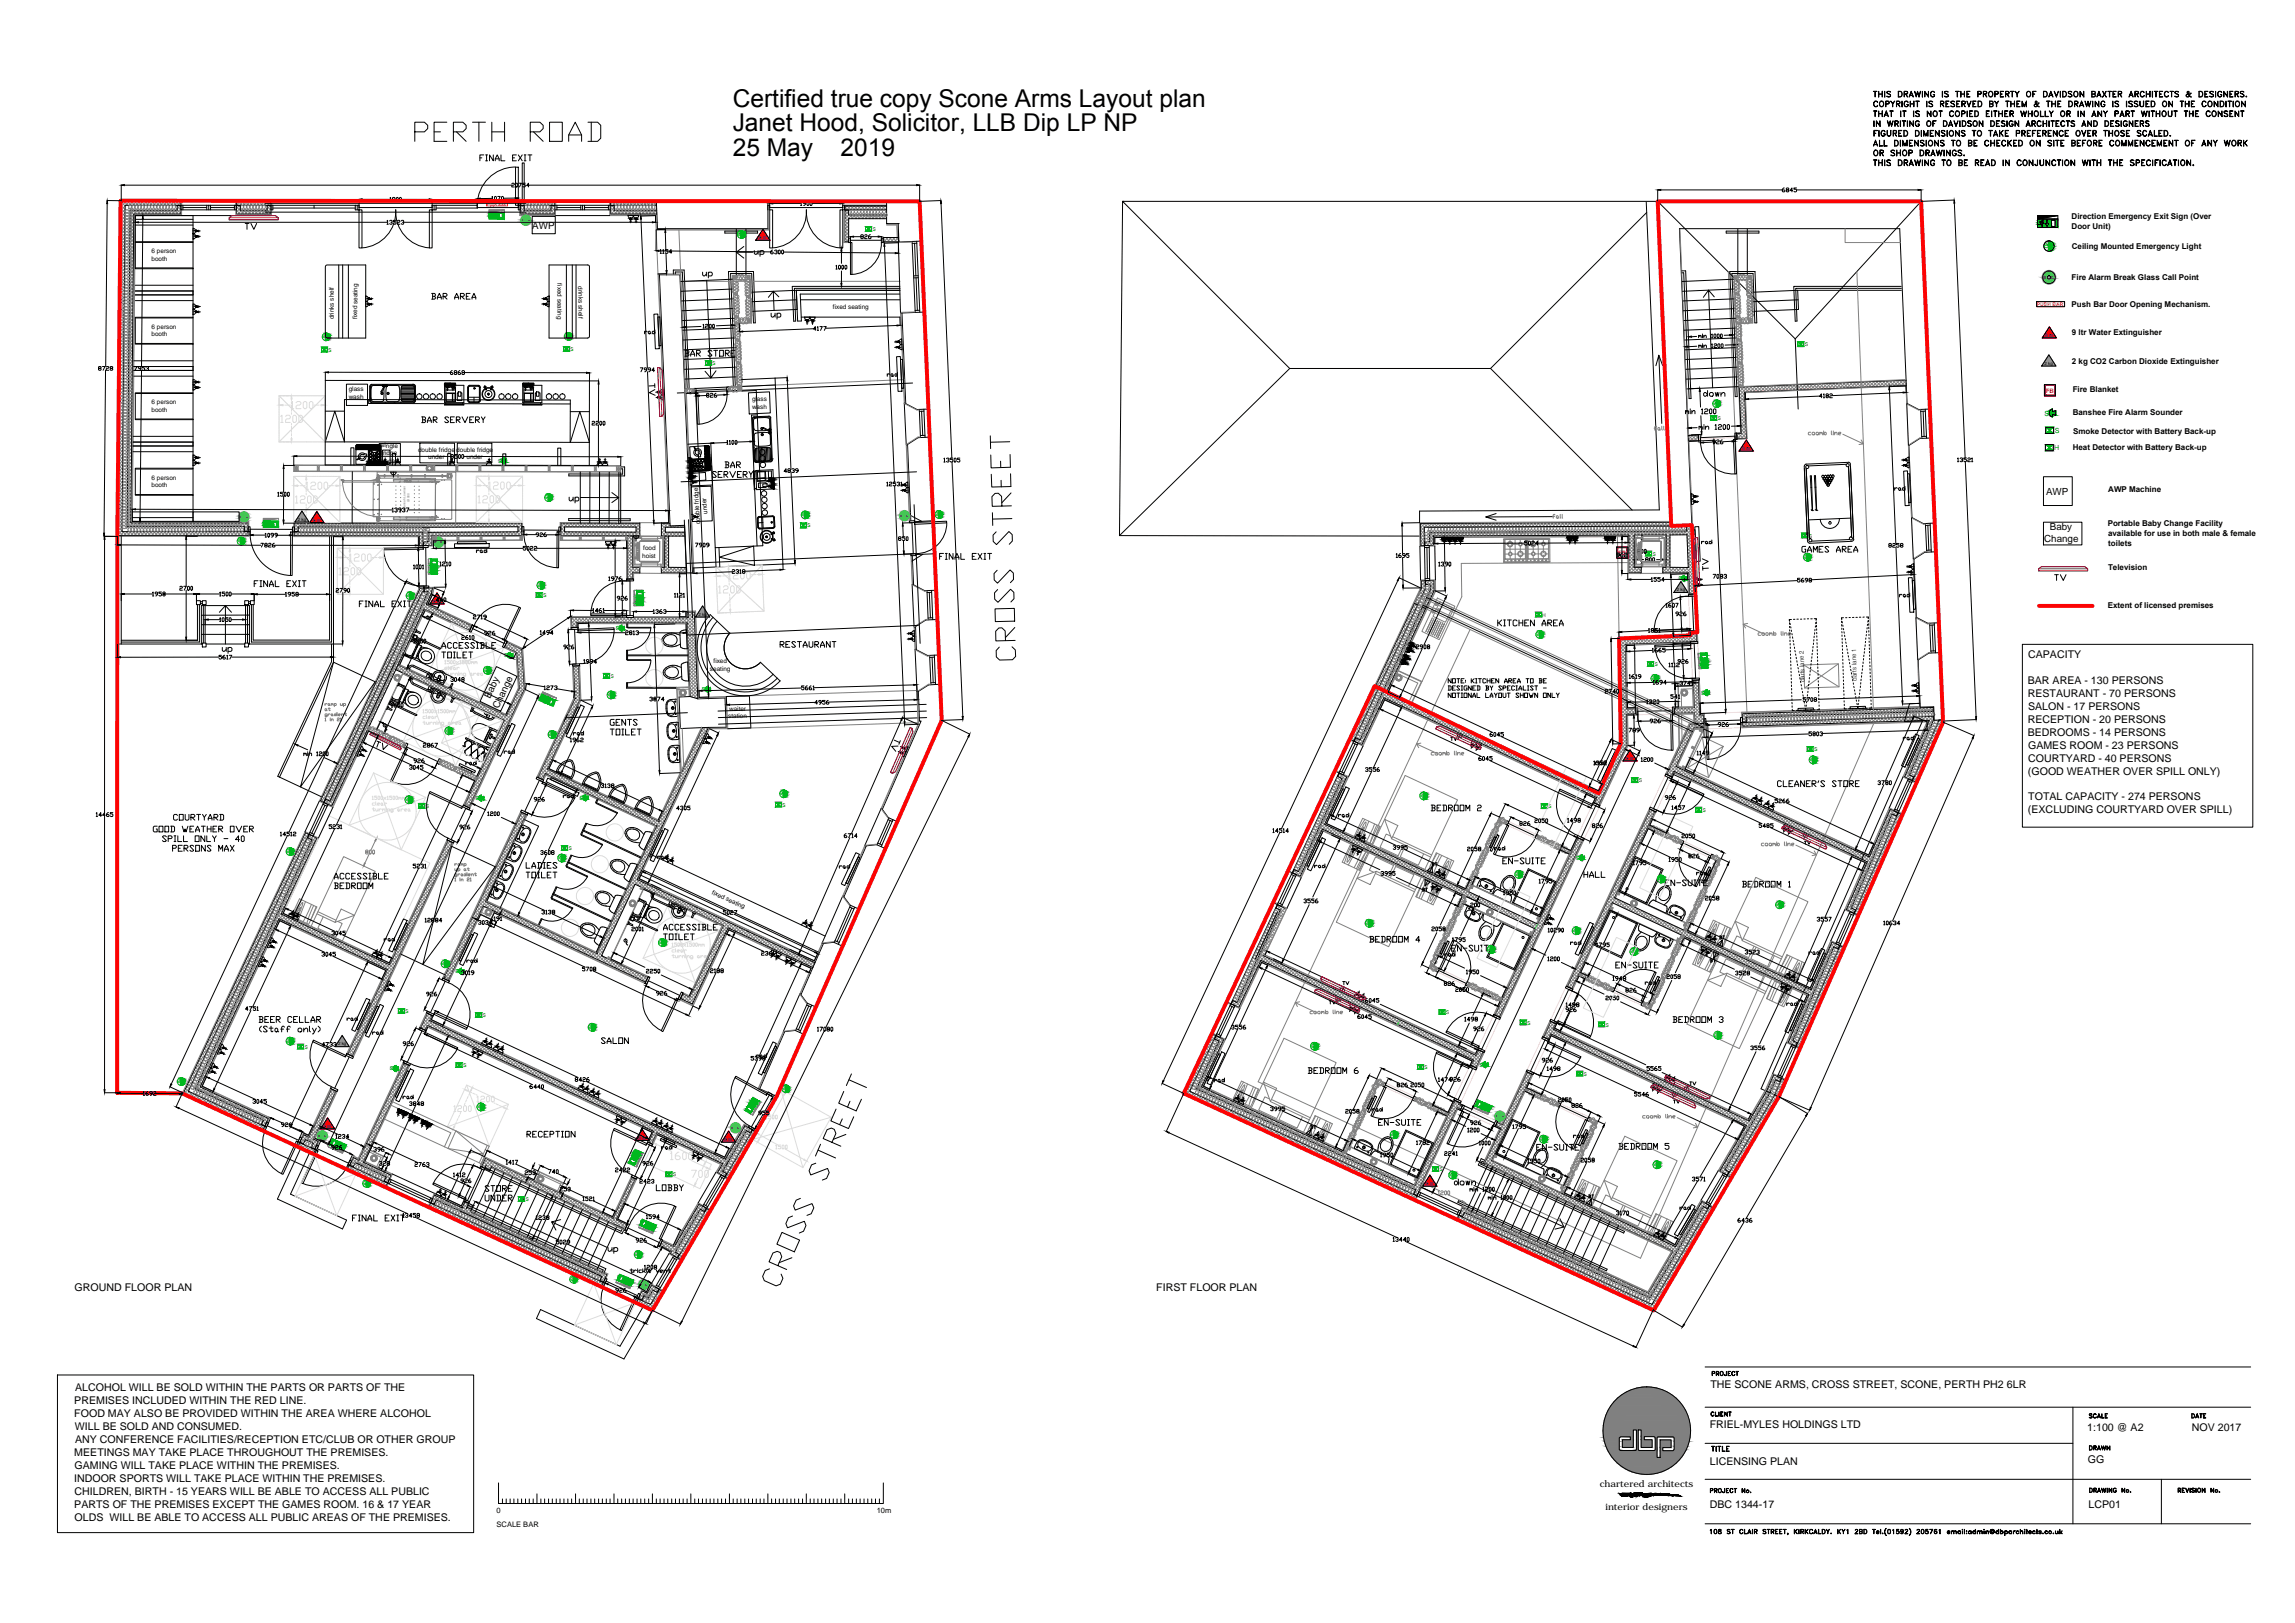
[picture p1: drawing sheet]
<svg xmlns="http://www.w3.org/2000/svg" width="594mm" height="420mm" viewBox="0 0 594 420" stroke-linecap="round" stroke-linejoin="round" font-family="sans-serif">
<defs><g id="words">
<g font-size="6.3" fill="#010101">
<text x="189.7" y="27.6">Certified true copy Scone Arms Layout plan</text>
<text x="189.7" y="33.9">Janet Hood, Solicitor, LLB Dip LP NP</text>
<text x="189.7" y="40.3">25 May</text>
<text x="217.5" y="40.3">2019</text>
</g>
<g font-size="2.8">
<text x="525" y="170.4">CAPACITY</text>
<text x="524.9" y="177">BAR AREA - 130 PERSONS</text>
<text x="524.9" y="180.4">RESTAURANT - 70 PERSONS</text>
<text x="525" y="183.7">SALON - 17 PERSONS</text>
<text x="524.9" y="187.1">RECEPTION - 20 PERSONS</text>
<text x="524.9" y="190.4">BEDROOMS - 14 PERSONS</text>
<text x="525" y="193.8">GAMES ROOM - 23 PERSONS</text>
<text x="525" y="197.2">COURTYARD - 40 PERSONS</text>
<text x="524.9" y="200.5">(GOOD WEATHER OVER SPILL ONLY)</text>
<text x="525" y="207.2">TOTAL CAPACITY - 274 PERSONS</text>
<text x="524.9" y="210.5">(EXCLUDING COURTYARD OVER SPILL)</text>
<text x="19.3" y="334.2">GROUND FLOOR PLAN</text>
<text x="299.3" y="334.2">FIRST FLOOR PLAN</text>
<text x="442.7" y="359.4">THE SCONE ARMS, CROSS STREET, SCONE, PERTH PH2 6LR</text>
<text x="19.2" y="363.5">PREMISES INCLUDED WITHIN THE RED LINE.</text>
<text x="19.4" y="360.1">ALCOHOL WILL BE SOLD WITHIN THE PARTS OR PARTS OF THE</text>
<text x="19.2" y="366.8">FOOD MAY ALSO BE PROVIDED WITHIN THE AREA WHERE ALCOHOL</text>
<text x="19.4" y="370.2">WILL BE SOLD AND CONSUMED.</text>
<text x="442.6" y="369.8">FRIEL-MYLES HOLDINGS LTD</text>
<text x="540.3" y="370.4">1:100 @ A2</text>
<text x="567.4" y="370.4">NOV 2017</text>
<text x="19.2" y="376.9">MEETINGS MAY TAKE PLACE THROUGHOUT THE PREMISES.</text>
<text x="19.4" y="373.6">ANY CONFERENCE FACILITIES/RECEPTION ETC/CLUB OR OTHER GROUP</text>
<text x="19.2" y="383.6">INDOOR SPORTS WILL TAKE PLACE WITHIN THE PREMISES.</text>
<text x="19.3" y="380.3">GAMING WILL TAKE PLACE WITHIN THE PREMISES.</text>
<text x="442.6" y="379.2">LICENSING PLAN</text>
<text x="540.5" y="378.8">GG</text>
<text x="19.3" y="387">CHILDREN, BIRTH - 15 YEARS WILL BE ABLE TO ACCESS ALL PUBLIC</text>
<text x="19.2" y="390.3">PARTS OF THE PREMISES EXCEPT THE GAMES ROOM. 16 &amp; 17 YEAR</text>
<text x="19.3" y="393.7">OLDS WILL BE ABLE TO ACCESS ALL PUBLIC AREAS OF THE PREMISES.</text>
<text x="442.6" y="390.3">DBC 1344-17</text>
<text x="540.7" y="390.3">LCP01</text>
</g>
<g font-size="2.5">
<text x="137.8" y="59.2">AWP</text>
<text x="529.6" y="128.2">AWP</text>
<text x="530.6" y="137.3">Baby</text>
<text x="529.1" y="140.4">Change</text>
<text x="126.9" y="181" transform="rotate(-65 126.9 181)">Baby</text>
<text x="129" y="183.7" transform="rotate(-65 129 183.7)">Change</text>
</g>
<g font-size="2.4">
<text x="414.1" y="385">chartered architects</text>
<text x="415.6" y="390.9">interior designers</text>
</g>
<text font-size="2.2" fill="#00b800" x="529.1" y="64.2">e</text>
<g font-size="2.1">
<text x="536.3" y="56.7">Direction Emergency Exit Sign (Over</text>
<text x="536.3" y="59.2">Door Unit)</text>
<text x="536.3" y="64.4">Ceiling Mounted Emergency Light</text>
<text x="536.3" y="72.5">Fire Alarm Break Glass Call Point</text>
<text x="536.3" y="79.4">Push Bar Door Opening Mechanism.</text>
<text x="536.3" y="86.8">9 ltr Water Extinguisher</text>
<text x="536.3" y="94.3">2 kg CO2 Carbon Dioxide Extinguisher</text>
<text x="536.5" y="101.5">Fire Blanket</text>
<text x="536.5" y="107.4">Banshee Fire Alarm Sounder</text>
<text x="536.6" y="112.2">Smoke Detector with Battery Back-up</text>
<text x="536.5" y="116.6">Heat Detector with Battery Back-up</text>
<text x="545.7" y="127.4">AWP Machine</text>
<text x="545.6" y="136.2">Portable Baby Change Facility</text>
<text x="545.7" y="138.8">available for use in both male &amp; female</text>
<text x="545.7" y="141.2">toilets</text>
<text x="545.7" y="147.6">Television</text>
<text x="545.6" y="157.5">Extent of licensed premises</text>
</g>
<g font-size="1.9">
<text x="128.5" y="391.6">0</text>
<text x="128.5" y="395.2">SCALE BAR</text>
<text x="227" y="391.6">10m</text>
</g>
<g font-size="1.8" fill="#00b800">
<text x="529.2" y="107.6">S</text>
<text x="531.9" y="112.1">S</text>
<text x="531.8" y="116.6">H</text>
</g>
<g font-size="1.7">
<text x="39.3" y="65.5">6 person</text>
<text x="39.2" y="67.5">booth</text>
<text x="144.3" y="73.4" transform="rotate(90 144.3 73.4)">fixed seating</text>
<text x="149.7" y="74.1" transform="rotate(90 149.7 74.1)">drinks shelf</text>
<text x="86.4" y="82.7" transform="rotate(-90 86.4 82.7)">drinks shelf</text>
<text x="92.5" y="82.6" transform="rotate(-89 92.5 82.6)">fixed seating</text>
<text x="215.6" y="80" transform="rotate(-1 215.6 80)">fixed seating</text>
<text x="39.2" y="87.1" transform="rotate(1 39.2 87.1)">booth</text>
<text x="39.3" y="85.1">6 person</text>
<text x="90.3" y="101.3">glass</text>
<text x="39.2" y="106.6" transform="rotate(1 39.2 106.6)">booth</text>
<text x="39.3" y="104.6">6 person</text>
<text x="90.3" y="103.3">wash</text>
<text x="194.7" y="105.9">wash</text>
<text x="194.7" y="103.9" transform="rotate(1 194.7 103.9)">glass</text>
<text x="98.6" y="119.8" transform="rotate(1 98.6 119.8)">under</text>
<text x="98.7" y="117.8">fridge</text>
<text x="98.7" y="115.8" transform="rotate(1 98.7 115.8)">single</text>
<text x="108.2" y="116.9">double fridge</text>
<text x="110.8" y="118.9" transform="rotate(1 110.8 118.9)">under</text>
<text x="118.1" y="116.9">double fridge</text>
<text x="120.7" y="118.9" transform="rotate(1 120.7 118.9)">under</text>
<text x="39.3" y="124.2">6 person</text>
<text x="39.2" y="126.2" transform="rotate(1 39.2 126.2)">booth</text>
<text x="181.3" y="135.8" transform="rotate(-94 181.3 135.8)">double fridge</text>
<text x="183.1" y="133.1" transform="rotate(-94 183.1 133.1)">under</text>
<text x="166.5" y="142.4" transform="rotate(1 166.5 142.4)">food</text>
<text x="166.3" y="144.4" transform="rotate(1 166.3 144.4)">hoist</text>
<text x="183.8" y="173.7">seating</text>
<text x="184.7" y="171.7">fixed</text>
<text x="467.2" y="176.7" transform="rotate(-92 467.2 176.7)">darts lane 2</text>
<text x="480.7" y="176.2" transform="rotate(-92 480.7 176.2)">darts lane 1</text>
<text x="188.5" y="185.9">station</text>
<text x="188.7" y="184">waiter</text>
<text x="184.2" y="231.5" transform="rotate(24 184.2 231.5)">fixed seating</text>
</g>
<g font-size="1.7" fill="#00b800">
<text x="190.9" y="61.1">e</text>
<text x="83.5" y="87.6">e</text>
<text x="146.1" y="87.5">e</text>
<text x="443.4" y="104.9">e</text>
<text x="141" y="129.2">e</text>
<text x="207.4" y="133.7">e</text>
<text x="242.1" y="133.6">e</text>
<text x="61.4" y="140.4">e</text>
<text x="466.9" y="144.6">e</text>
<text x="105.2" y="154.6">e</text>
<text x="139" y="151.9">e</text>
<text x="397.6" y="164.6">e</text>
<text x="125.2" y="173.9">e</text>
<text x="427.4" y="176">e</text>
<text x="157.2" y="180.3">e</text>
<text x="115.2" y="189.6">e</text>
<text x="141.9" y="190.5">e</text>
<text x="468.3" y="197.1">e</text>
<text x="104.9" y="207.4">e</text>
<text x="201.9" y="205.9">e</text>
<text x="367.6" y="206.4">e</text>
<text x="74.1" y="220.8">e</text>
<text x="144.4" y="222.5">e</text>
<text x="392.1" y="226.7">e</text>
<text x="429" y="227.9">e</text>
<text x="353.4" y="239.4">e</text>
<text x="459.7" y="234.6">e</text>
<text x="170.5" y="244.4">e</text>
<text x="407" y="241.3">e</text>
<text x="114.2" y="249.9">e</text>
<text x="385" y="246.1">e</text>
<text x="422" y="246.7">e</text>
<text x="74.1" y="269.9">e</text>
<text x="152.3" y="266.3">e</text>
<text x="443.7" y="268.4">e</text>
<text x="339.3" y="271.2">e</text>
<text x="45.9" y="280.3">e</text>
<text x="123.5" y="286.9">e</text>
<text x="202.5" y="282.3">e</text>
<text x="359.9" y="294.1">e</text>
<text x="398.5" y="295.3">e</text>
<text x="375" y="304.6">e</text>
<text x="427.9" y="301.9">e</text>
<text x="93.9" y="306.8">e</text>
<text x="164.2" y="325.2">e</text>
<text x="147.5" y="331.5">e</text>
</g>
<g font-size="1.6" fill="#b8002e">
<text x="529.6" y="101.6">FB</text>
<text x="418.9" y="143.7">FB</text>
</g>
<g font-size="1.4" fill="#00b800">
<text x="225.8" y="59.8">S</text>
<text x="467.2" y="89.6">S</text>
<text x="85" y="91">S</text>
<text x="147.6" y="90.9">S</text>
<text x="184.4" y="94.5">S</text>
<text x="444.6" y="108.8">S</text>
<text x="129" y="119.8">S</text>
<text x="209" y="136.5">S</text>
<text x="427.8" y="143.9">S</text>
<text x="468.2" y="139.2">S</text>
<text x="140.6" y="154.6">S</text>
<text x="434.5" y="150.3">S</text>
<text x="399.2" y="159.7">H</text>
<text x="159.4" y="163.1">S</text>
<text x="130.5" y="170.2">S</text>
<text x="428.3" y="172.4">S</text>
<text x="158" y="175.5">S</text>
<text x="181.7" y="179">S</text>
<text x="440.3" y="179.8">S</text>
<text x="469.6" y="194.5">S</text>
<text x="424.2" y="202.5">S</text>
<text x="110.2" y="209.1">S</text>
<text x="123.1" y="207.1">S</text>
<text x="150" y="207">S</text>
<text x="202.5" y="208.8">S</text>
<text x="400.8" y="209.3">S</text>
<text x="440.7" y="210.2">S</text>
<text x="147.1" y="220.1">S</text>
<text x="408" y="222.6">S</text>
<text x="117.9" y="251.9">S</text>
<text x="104.9" y="262.2">S</text>
<text x="124.9" y="263.3">S</text>
<text x="374.3" y="262.6">S</text>
<text x="395.3" y="265.2">S</text>
<text x="415.6" y="265.7">S</text>
<text x="78.8" y="271.5">S</text>
<text x="100.9" y="277.1">S</text>
<text x="119.9" y="276.3">S</text>
<text x="368.7" y="276.8">S</text>
<text x="383" y="276.2">S</text>
<text x="409.9" y="278.5">S</text>
<text x="174.2" y="304.6">S</text>
<text x="372.6" y="303.2">S</text>
<text x="136" y="310.9">S</text>
</g>
<text font-size="1.3" fill="#ff7f00" x="527.3" y="79.2">PUSH BAR</text>
<g font-size="1.2">
<text x="196.4" y="61.9">9 ltr</text>
<text x="529.4" y="87.2">9 ltr</text>
<text x="450.9" y="116.5">9 ltr</text>
<text x="81" y="135">9 ltr</text>
<text x="112.1" y="156.1">9 ltr</text>
<text x="420.9" y="196.7">9 ltr</text>
<text x="83.7" y="292">9 ltr</text>
<text x="165.2" y="295">9 ltr</text>
<text x="187.6" y="295.4">9 ltr</text>
<text x="369.1" y="306.8">9 ltr</text>
</g>
<g font-size="1.1">
<text x="529" y="72.2">B</text>
<text x="530.9" y="72.2">G</text>
<text x="529.3" y="94.4">2 kg</text>
<text x="77.1" y="134.8">2 kg</text>
<text x="434.1" y="153">2 kg</text>
<text x="180.8" y="159.4">2 kg</text>
<text x="87.5" y="270.6">2 kg</text>
</g>
<text font-size="1" fill="#ff7f00" x="126" y="53.2">PUSH BAR</text>
<g font-size=".8">
<text x="135.1" y="57.3">B</text>
<text x="136.5" y="57.3">G</text>
<text x="62.1" y="134.1">B</text>
<text x="63.6" y="134.1">G</text>
<text x="233.1" y="133.7">B</text>
<text x="234.5" y="133.8">G</text>
<text x="112.5" y="140.6">B</text>
<text x="113.9" y="140.6">G</text>
<text x="189.4" y="292.2">B</text>
<text x="190.8" y="292.2">G</text>
<text x="387.2" y="289.2">B</text>
<text x="388.7" y="289.2">G</text>
<text x="82.4" y="294.3">B</text>
<text x="83.9" y="294.3">G</text>
<text x="165.6" y="332.8">B</text>
<text x="167" y="332.8">G</text>
</g>
<g font-size=".8" fill="#808080">
<text x="106" y="130" transform="rotate(-90 106 130)">LR900</text>
<text x="105" y="132.1" transform="rotate(-90 105 132.1)">Stannah Lowriser</text>
</g>
</g></defs>
<!-- layer: SHEETTXT -->
<g fill="#808080" stroke="#808080" stroke-width=".26">
<path d="M424.9 359.1h2.7z"/>
<path d="M420 372.7h2z"/>
<path d="M423.6 381.4h5.4l-1.4 .2z"/>
<path d="M423.6 359.4h5.4l-4.1-.3zM424.9 359.1h2.7l1.4 .3z"/>
<path d="M422.2 359.8h8.1l-6.7-.4zM423.6 359.4h5.4l1.3 .4z"/>
<path d="M421 360.4h10.5l-9.3-.6zM422.2 359.8h8.1l1.2 .6z"/>
<path d="M419.8 361.1h12.9l-11.7-.7zM421 360.4h10.5l1.2 .7z"/>
<path d="M418.7 361.9h15.1l-14-.8zM419.8 361.1h12.9l1.1 .8z"/>
<path d="M418.7 361.9l-.9 1h16.9zM418.7 361.9h15.1l.9 1z"/>
<path d="M417.8 362.9l-.8 1.1h18.6zM417.8 362.9h16.9l.9 1.1z"/>
<path d="M417 364l-.8 1.1h20.1zM417 364h18.6l.7 1.1z"/>
<path d="M416.2 365.1l-.5 1.3h21.2zM416.2 365.1h20.1l.6 1.3z"/>
<path d="M415.7 366.4l-.4 1.3h22zM415.7 366.4h21.2l.4 1.3z"/>
<path d="M415.3 367.7l-.3 1.3h22.5zM415.3 367.7h22l.2 1.3z"/>
<path d="M415 369v1.2h22.6zM415 369h22.5l.1 1.2z"/>
<path d="M424.8 370.2v.2h12.8zM424.8 370.2h12.8v.2z"/>
<path d="M415 370.2l-.1 .2h7.9zM415 370.2h7.8v.2z"/>
<path d="M424.8 370.4v1.3h12.7zM424.8 370.4h12.8l-.1 1.3z"/>
<path d="M414.9 370.4l.1 1.3h7.8zM414.9 370.4h7.9v1.3z"/>
<path d="M424.8 371.7v.2h12.7zM424.8 371.7h12.7v.2z"/>
<path d="M428.2 371.9l9.3 .1zM428.2 371.9l9.3 .1z"/>
<path d="M415 371.7l.1 .3h7.7zM415 371.7h7.8v.3z"/>
<path d="M428.2 372h.9zM428.2 372h1z"/>
<path d="M415.1 372h4.3zM415.1 372h4.4z"/>
<path d="M433.1 372h4.4zM433.1 372h4.4z"/>
<path d="M428.4 372.1h.6zM428.4 372.1h.6zM428.3 372l.7 .1zM428.3 372h.8z"/>
<path d="M415.1 372l4.2 .1zM415.1 372h4.3z"/>
<path d="M433.2 372l4.2 .1zM433.2 372h4.3z"/>
<path d="M428.4 372.1l.6 .1zM428.4 372.1h.6z"/>
<path d="M415.1 372.1l4.1 .1zM415.1 372.1h4.2z"/>
<path d="M428.5 372.2h.4zM428.5 372.2h.5z"/>
<path d="M433.3 372.1l4.1 .2zM433.3 372.1l4.1 .2z"/>
<path d="M424.8 371.9v.8h.8zM424.8 371.9h.8v.8z"/>
<path d="M422 372.7h.8zM422 372.7h.8zM422 372v.7h.8zM422 372h.8v.7z"/>
<path d="M433.4 372.3v.8h3.9zM433.4 372.3h4l-.1 .8z"/>
<path d="M415.1 372.2l.2 .9h3.9zM415.1 372.2h4.1v.9z"/>
<path d="M433.4 373.1v1.3h3.5zM433.4 373.1h3.9l-.4 1.3z"/>
<path d="M415.3 373.1l.4 1.3h3.5zM415.3 373.1h3.9v1.3z"/>
<path d="M424.8 372.7v2h2.9zM424.8 372.7h2.9v2z"/>
<path d="M420 372.7v2h2.8zM420 372.7h2.8v2z"/>
<path d="M429.7 372.8v1.9h2.9zM429.7 372.8h2.9v1.9z"/>
<path d="M423.6 370.2v5h.5zM423.6 370.2h.5v5z"/>
<path d="M423.6 375.2l.5 .1zM423.6 375.2l.5 .1z"/>
<path d="M415.7 374.4l.4 .9h3.1zM415.7 374.4h3.5v.9z"/>
<path d="M433.4 374.4v.9h3.1zM433.4 374.4h3.5l-.4 .9z"/>
<path d="M423.6 375.3h.5zM423.6 375.3h.5z"/>
<path d="M428.5 372.2v3.1h.4zM428.5 372.2h.4v3.1z"/>
<path d="M416.1 375.3h3.1zM416.1 375.3h3.1z"/>
<path d="M433.3 375.4h3.1zM433.4 375.3h3.1z"/>
<path d="M423.6 375.3l-.1 .1h.7zM423.6 375.3l.6 .1z"/>
<path d="M428.4 375.4h.5zM428.5 375.3l.4 .1z"/>
<path d="M416.1 375.3l3.2 .1zM416.1 375.3l3.2 .1z"/>
<path d="M423.5 375.4h.7zM423.5 375.4h.7z"/>
<path d="M433.2 375.5h3.2zM433.3 375.4h3.1z"/>
<path d="M423.4 375.5h.9zM423.5 375.4l.8 .1z"/>
<path d="M416.1 375.4l3.4 .1zM416.1 375.4l3.4 .1z"/>
<path d="M428.2 375.5h.7zM428.4 375.4l.5 .1z"/>
<path d="M416.2 375.5h8.1zM416.2 375.5h8.1z"/>
<path d="M433.1 375.6h3.2zM433.2 375.5h3.2z"/>
<path d="M429.7 374.7v.9h.7zM429.7 374.7h.7v.9z"/>
<path d="M429.7 375.6h6.6zM429.7 375.6h6.6z"/>
<path d="M416.2 375.5l12.7 .1zM416.2 375.5l12.7 .1z"/>
<path d="M429.7 375.6v1.2h5.9zM429.7 375.6h6.6l-.7 1.2z"/>
<path d="M416.2 375.6l.8 1.2h11.9zM416.2 375.6h12.7v1.2z"/>
<path d="M429.7 376.8v.5h5.5zM429.7 376.8h5.9l-.4 .5z"/>
<path d="M417 376.8l.3 .5h11.6zM417 376.8h11.9v.5z"/>
<path d="M417.3 377.3l.5 .6h16.9zM417.3 377.3h17.9l-.5 .6z"/>
<path d="M417.8 377.9l.9 1h15.1zM417.8 377.9h16.9l-.9 1z"/>
<path d="M418.7 378.9l1.1 .8h12.9zM418.7 378.9h15.1l-1.1 .8z"/>
<path d="M419.8 379.7l1.2 .7h10.5zM419.8 379.7h12.9l-1.2 .7z"/>
<path d="M421 380.4l1.2 .6h8.1zM421 380.4h10.5l-1.2 .6z"/>
<path d="M422.2 381l1.4 .4h5.4zM422.2 381h8.1l-1.3 .4z"/>
<path d="M423.6 381.4l1.3 .2h2.7zM424.9 381.6h2.7z"/>
</g>
<!-- layer: SHTEXT -->
<g fill="none" stroke="#000" stroke-width=".26">
<path d="M441.4 353.9h141.2M443.2 355h.5l.2 .2-.1 .3-.6 .1 .6-.2v-.3h-.6v1zM444.3 355l.6 .2v.3l-.6 .1 .6-.2-.1-.3h-.5v1zM444.6 355.6l.3 .5zM446.9 355v.9a.24 .24 0 0 1-.2 .2 .24 .24 0 0 1-.2-.2l.1 .2 .3-.2zM447.4 355.5l.3 .1zM447.4 355.1l.6-.1h-.6v1.1h.6h-.6M448.5 355.1h.4l.2 .2a.4 .4 0 0 0-.5-.2 .4 .4 0 0 0-.3 .3v.3a.4 .4 0 0 0 .3 .4 .4 .4 0 0 0 .5-.2 .46 .46 0 0 1-.6 .2 .46 .46 0 0 1-.2-.7zM449.3 355l.7 .1zM449.6 355.1v1l.1-1M441.4 373.6h95.2M441.4 364.3h141.2"/>
<path d="M443 365.6l.4-.1 .3 .3a.38 .38 0 0 0-.5-.2 .38 .38 0 0 0-.3 .3v.3a.38 .38 0 0 0 .4 .3 .38 .38 0 0 0 .4-.2 .39 .39 0 0 1-.5 .3 .39 .39 0 0 1-.3-.4zM443 374.4l.8 .1zM443.4 374.5v1.2l.1-1.2M444 365.5l.1 1 .6 .1h-.7zM444.2 374.4l.1 1.3zM444.6 374.4l.8 .1zM444.9 365.5l.1 1.1zM445 374.5v1.2l.1-1.2M445.4 366h.4l-.4 .1M445.4 365.6l.6-.1h-.6v1.1h.6l-.6-.1M445.8 374.4l.1 1.2 .7 .1h-.8zM446.4 365.5l.7 1v-1v1.1l-.6-1-.1 1z"/>
<path d="M446.9 374.4h.7l-.6 .1v1.1l.6 .1h-.7zM447 375h.4l-.4 .1M447.4 365.5l.7 .1zM447.7 365.6v1l.1-1M536.6 364.3v30.2M540.9 374.3h.3a.61 .61 0 0 1 .4 .5 .61 .61 0 0 1-.4 .6h-.3zM540.9 374.3h.3a.57 .57 0 0 1 0 1h-.3M540.9 366l.6 .2-.4-.2-.2 .2a.69 .69 0 0 1 .6 .8l-.7-.1h.7v-.2l-.6-.3zM542 374.8l.5-.1 .1-.2-.6-.2v1.1v-1.1l.6 .1v.3l-.6 .1M542.1 366h.3l.2 .2a.38 .38 0 0 0-.4-.2 .38 .38 0 0 0-.3 .4v.3a.38 .38 0 0 0 .3 .3 .38 .38 0 0 0 .4-.2 .45 .45 0 0 1-.6 .2 .45 .45 0 0 1-.2-.6zM542.3 374.8l.3 .6-.3-.6M543 366.8h.6"/>
<path d="M543 375.1h.6M543.1 375h.5M543.3 374.3l.4 1.1-.4-.9-.4 .9zM543.3 366l.4 1.1-.4-.9-.4 .9zM544 374.3l.3 .9 .2-.9 .3 .9 .3-.9-.3 1.1-.3-.9-.2 .9zM544 366l.1 1 .6 .1h-.7zM544.9 366h.7h-.6v1l.6 .1h-.7zM545 366.5h.3l-.3 .1M545.4 374.3l.7 .9 .1-.9v1.1l-.7-.9-.1 .9zM567.4 366h.3a.58 .58 0 0 1 .4 .7 .58 .58 0 0 1-.7 .4zM567.4 366a.52 .52 0 0 1 .7 .5 .52 .52 0 0 1-.7 .5zM568.5 366.8h.6"/>
<path d="M568.8 366l.4 1.1-.4-.9-.5 .9zM569.4 366h.7zM569.7 366v1.1v-1.1M570.4 366h.6h-.5v1l.5 .1h-.6zM570.5 366.5h.3l-.3 .1M441.4 383h141.2M441.4 394.5h141.2M442.7 396.1l.3-.2v1.2l-.1-1.1zM442.8 385.8h.5v-.4h-.5l-.1 1v-1.1l.7 .1-.1 .4-.5 .1M443.8 396a.53 .53 0 0 1 .6 .5 .53 .53 0 0 1-.6 .5l-.1-.4zM443.8 397h.5M443.8 396h.5"/>
<path d="M443.8 385.8h.5l.1-.3-.6-.1v1v-1.1l.6 .1v.4l-.6 .1M443.9 396l-.2 .4 .2 .6M444.1 385.9l.4 .5-.4-.5M444.2 396l.2 .4-.2 .6M444.9 396.9l.1 .1M444.9 396a.5 .5 0 0 0 .5 .6v.4h-.5a.49 .49 0 0 1 .5-.7v-.3zM444.9 396v.2a.72 .72 0 0 1 .6 .8h-.6a.48 .48 0 0 1 0-.5 .48 .48 0 0 1 .5-.2v-.3zM445.5 396.9l-.1 .1M446.4 385.3v1l-.3 .1-.2-.2 .4 .1zM446.9 385.3h.6l-.6 .1v1h.6h-.6zM446.9 385.8h.3l-.3 .1M447.2 396l.7 .1h-.8l.1 .2 .6 .3 .1 .3-.3 .2-.5-.2 .6 .1a.55 .55 0 0 0-.6-.7z"/>
<path d="M447.9 385.5l.4-.2 .3 .3a.38 .38 0 0 0-.5-.2 .38 .38 0 0 0-.2 .4v.2a.38 .38 0 0 0 .2 .4 .38 .38 0 0 0 .5-.2 .39 .39 0 0 1-.5 .2 .39 .39 0 0 1-.3-.4zM448.2 395.9l.7 .1zM448.5 396v1.1v-1.1M448.9 385.3l.7 .1zM449.2 385.4v1zM450.5 396l.4-.1 .3 .3a.43 .43 0 0 0-.5-.2 .43 .43 0 0 0-.3 .3v.3a.43 .43 0 0 0 .3 .4 .43 .43 0 0 0 .5-.2 .44 .44 0 0 1-.5 .3 .44 .44 0 0 1-.4-.5zM450.9 385.3l.7 1 .1-1v1.1l-.7-.9-.1 .9zM451.5 395.9l.1 1.1 .6 .1h-.7zM452.5 396.8h.7M452.6 396.7h.5M452.9 395.9l.4 1.2-.4-1-.5 1zM453.2 386.3v.1z"/>
<path d="M453.2 386.3h.1M453.6 395.9l.1 1.2zM454.2 396.5l.5-.1v-.4h-.5l-.1 1.1v-1.2l.7 .1v.4l-.6 .1M454.5 396.5l.3 .6zM456.5 396l.6 .1-.5-.1-.2 .2a.7 .7 0 0 1 .6 .8l-.6-.1h.7l-.1-.3-.6-.3zM457.4 395.9l.7 .1zM457.8 396v1.1zM458.5 396.5l.6-.1v-.4h-.6v1.1v-1.2l.7 .1v.4l-.7 .1M458.8 396.5l.4 .6-.3-.6M459.6 395.9h.7l-.6 .1v1l.6 .1h-.7zM459.7 396.5h.3h-.3M460.6 395.9h.7l-.6 .1v1l.6 .1h-.7z"/>
<path d="M460.7 396.5h.4h-.4M461.6 395.9l.7 .1zM462 396v1.1v-1.1M462.7 397h.1M462.8 397.2l-.1-.3 .1 .2-.1 .2M462.8 397.1h.1M464.5 395.9v1.2zM464.5 396.6l.8-.7-.8 .7M464.7 396.4l.6 .7-.6-.7M465.6 395.9l.1 1.2zM466.2 396.5l.5-.1v-.4h-.5l-.1 1.1v-1.2l.7 .1v.4l-.6 .1M466.5 396.5l.4 .6-.4-.6"/>
<path d="M467.2 395.9l.1 1.2zM467.3 396.6l.8-.7-.8 .7M467.5 396.4l.6 .7-.6-.7M468.5 396.1l.4-.2 .3 .3a.43 .43 0 0 0-.4-.2 .43 .43 0 0 0-.4 .3v.3a.43 .43 0 0 0 .4 .4 .43 .43 0 0 0 .4-.2 .44 .44 0 0 1-.5 .3 .44 .44 0 0 1-.3-.5zM469.6 396.8h.7M469.7 396.7h.5M470 395.9l.4 1.2-.4-1-.5 1zM470.7 395.9l.1 1.1 .6 .1h-.7zM471.7 395.9h.4a.61 .61 0 0 1 .4 .6 .61 .61 0 0 1-.4 .6h-.4zM471.7 396h.4a.57 .57 0 0 1 .3 .5 .57 .57 0 0 1-.3 .5h-.4M473.1 396.5l.5-.6-.4 .6v.6l-.1-.6-.3-.6 .4 .6M473.9 397h.2z"/>
<path d="M474 397h.1M475.7 395.9l.1 1.2zM475.8 396.6l.7-.7-.7 .7M475.9 396.4l.6 .7-.5-.7M477.2 396.5l.4-.6-.4 .6v.6v-.6l-.4-.6 .4 .6M478 396.1l.3-.2v1.2v-1.1zM480.2 397l.8 .1h-.8l.6-.8v-.3h-.3l-.3 .2 .1-.2h.5l.1 .3-.7 .8M481.4 396.5l.6-.1v-.4h-.6v1h.6v-.4l-.6-.1M481.8 396.5l.3 .2-.1 .3-.7 .1v-1.2l.7 .1v.4l-.2 .1M482.5 395.9h.4a.61 .61 0 0 1 .4 .6 .61 .61 0 0 1-.4 .6h-.4zM482.5 396a.58 .58 0 0 1 .7 .3 .58 .58 0 0 1-.2 .7h-.5M484.7 395.9l.8 .1z"/>
<path d="M485 396v1.1l.1-1.1M485.7 396.6l.6-.1a.32 .32 0 0 0-.4-.1 .32 .32 0 0 0-.1 .5l.4 .1 .1-.2a.34 .34 0 0 1-.5 .1 .34 .34 0 0 1 .1-.5 .34 .34 0 0 1 .5 .3h-.7M486.8 395.9v1.2zM487.3 396.9l.1 .2zM487.3 397h.1M488.1 395.8l.2-.1a1.27 1.27 0 0 0 0 1.8 1.16 1.16 0 0 1-.2-1.7zM488.8 396h.4M488.8 396a.53 .53 0 0 1 .6 .5 .53 .53 0 0 1-.6 .5l-.2-.4zM488.8 397h.4M488.8 396l-.1 .4 .1 .6M489.2 396l.1 .4-.1 .6M489.9 396.1l.3-.2v1.2l-.1-1.1z"/>
<path d="M490.9 396.9l.2 .1M491.4 396.3l.2 .3-.2 .4M491.6 396.6l-.3-.3-.4 .1 .1-.5h.5l-.5 .1v.3a.41 .41 0 0 1 .6 .1 .41 .41 0 0 1-.1 .6 .41 .41 0 0 1-.6-.2l.4 .2 .3-.2M492 396.3l.4 .3 .2-.3-.2 .3M492 396.2l.3-.2 .3 .2M492.1 397h.4M492.3 396l-.3 .3 .3 .3M492.4 396l.2 .3-.1 .7M492.6 396.5a.36 .36 0 0 1-.5 0 .36 .36 0 0 1 .1-.5 .36 .36 0 0 1 .5 .3 .52 .52 0 0 1-.4 .8l-.3-.2 .1 .1M493.2 397l.7 .1h-.8l.6-.8v-.3h-.3l-.2 .2v-.2h.5l.1 .3-.6 .8M494.2 395.7a1.18 1.18 0 0 1 0 1.8 1.27 1.27 0 0 0 0-1.8zM496.2 397l.8 .1h-.8l.6-.8-.1-.3-.5 .2a.36 .36 0 0 1 .3-.3 .36 .36 0 0 1 .4 .2l-.7 1"/>
<path d="M497.5 396h.4M497.5 396a.53 .53 0 0 1 .6 .5 .53 .53 0 0 1-.6 .5l-.2-.4zM497.5 397h.4M497.5 396l-.2 .4 .2 .6M497.9 396l.1 .4-.1 .6M498.4 396.9l.2 .1M498.9 396.3l.2 .3-.2 .4M499.1 396.6l-.2-.3-.5 .1 .1-.5h.6l-.5 .1-.1 .3a.4 .4 0 0 1 .6 .2 .4 .4 0 0 1-.1 .5 .4 .4 0 0 1-.6-.2l.5 .2 .2-.2M500.3 395.9l-.6 1.2 .6-1.2h-.8l.8 .1M500.7 396.6l.3-.2 .4 .2M500.7 396.8l.3 .2 .4-.2M501 396.4l-.3 .3"/>
<path d="M501.2 396.4l.2 .3-.2 .3M501.2 396l.2 .1-.1-.1a.53 .53 0 0 0-.6 .4 .53 .53 0 0 0 .5 .6 .37 .37 0 0 0 .1-.6 .37 .37 0 0 0-.6 .1M501.3 396h-.4l-.2 .7 .3 .3M501.9 396.1l.3-.2v1.2l-.1-1.1zM504.1 396.6l.6-.1a.3 .3 0 0 0-.5 0 .3 .3 0 0 0 0 .4 .3 .3 0 0 0 .5-.1 .34 .34 0 0 1-.6 .1 .34 .34 0 0 1 .2-.5 .34 .34 0 0 1 .4 .3h-.6M505.1 396.3l.1 .8zM505.2 396.5l.5-.2 .1 .8-.1-.7zM505.8 396.5l.6-.2v.8l-.2-.8zM506.8 396.5l.3-.2 .4 .2-.2-.2a.35 .35 0 0 0-.5 .4 .35 .35 0 0 0 .5 .3l.2-.1a.38 .38 0 0 1-.6 .1 .38 .38 0 0 1-.1-.5zM507.5 396.3v.8zM507.9 396l.1 .1zM508 396.3v.8z"/>
<path d="M508 396h.1M508.5 395.9v1.2zM509 396.3l.2 .1zM509 396.3h.1M509 396.9l.2 .1zM509 397h.1M509.6 396.5l.2-.2 .4 .2-.2-.2a.34 .34 0 0 0-.4 .4 .34 .34 0 0 0 .4 .3l.2-.1a.38 .38 0 0 1-.5 .1 .38 .38 0 0 1-.1-.5zM510.2 396.3l.1 .8zM510.8 396.3l.5 .2-.2-.2a.34 .34 0 0 0-.4 .4 .34 .34 0 0 0 .4 .3l.2-.1a.39 .39 0 0 1-.6 0 .39 .39 0 0 1 .1-.6zM511.3 395.9l.1 1.2zM511.8 396.3l.1 .8zM511.9 396.5l.5-.2 .1 .8-.2-.8z"/>
<path d="M512.5 396.5l.6-.2v.8l-.1-.7zM513.5 396h.2zM513.6 396.3v.8zM513.6 396h.1M514.1 396.3v.8zM514.1 396.5l.6-.2v.8l-.1-.7zM515.3 396a.54 .54 0 0 1 .8 0 .54 .54 0 0 1 0 .8l-.1-.6 .1 .5a.52 .52 0 0 0-.3-.7 .52 .52 0 0 0-.7 .3 .52 .52 0 0 0 .4 .7l.6-.1a.58 .58 0 0 1-.9-.1 .58 .58 0 0 1 .1-.8zM515.5 396.3l.3-.1 .2 .1h-.5v.4l.5-.1a.31 .31 0 0 1-.5 .1 .31 .31 0 0 1 0-.4zM516.7 396.5l.2-.2 .4 .2-.2-.2a.34 .34 0 0 0-.4 .4 .34 .34 0 0 0 .4 .3l.2-.1a.36 .36 0 0 1-.5 .1 .36 .36 0 0 1-.1-.5zM517.3 395.9l.1 1.2zM517.8 395.9l.1 1.2zM518 396.3a.37 .37 0 0 1 .5 .1 .37 .37 0 0 1-.1 .5 .37 .37 0 0 1-.5 0l.2 .1a.34 .34 0 0 0 .4-.3 .34 .34 0 0 0-.4-.4l-.2 .2z"/>
<path d="M518.9 396.3l.1 1.2zM519 396.5a.37 .37 0 0 1 .5-.1 .37 .37 0 0 1 0 .6 .37 .37 0 0 1-.5-.1l.2 .1a.35 .35 0 0 0 .4-.3 .35 .35 0 0 0-.4-.4zM520 396.5l.2-.2 .5 .2-.3-.2a.34 .34 0 0 0-.4 .4 .34 .34 0 0 0 .4 .3l.3-.1a.38 .38 0 0 1-.6 .1 .38 .38 0 0 1-.1-.5zM520.7 396.3v.8zM521.2 396.3v.8zM521.3 396.5l.3-.2-.4 .3zM522.1 396.3l.5 .2a.35 .35 0 0 0-.5-.1 .35 .35 0 0 0 0 .5 .35 .35 0 0 0 .5 0 .39 .39 0 0 1-.6 0 .39 .39 0 0 1 .1-.6zM523 395.9v1.2zM523.2 396.3h.4v.8l-.1-.7-.5 .1zM524 396l.1 .1zM524.1 396.3v.8zM524.1 396h.1"/>
<path d="M524.4 396.3h.5zM524.6 395.9l.1 1.2zM525.2 396.6l.6-.1a.3 .3 0 0 0-.5 0 .3 .3 0 0 0 0 .4 .3 .3 0 0 0 .5-.1 .34 .34 0 0 1-.6 .1 .34 .34 0 0 1 .1-.5 .34 .34 0 0 1 .5 .3h-.6M526.3 396.3h.3l.2 .2a.32 .32 0 0 0-.5-.1 .32 .32 0 0 0 0 .5l.3 .1 .2-.2a.37 .37 0 0 1-.6 .1 .37 .37 0 0 1 .1-.6zM527.1 396.3h.4zM527.2 395.9l.1 1.2zM527.8 396.5l.6 .3-.2 .3-.5-.2 .2 .1M527.8 397h.5M527.8 396.4h.5M527.9 396.3v.3M528.2 396.3l.2 .2-.2-.2-.5 .2 .6 .3M528.2 396.7v.3"/>
<path d="M528.8 396.9l.1 .2zM528.8 397h.1M529.5 396.3h.4v.2a.3 .3 0 0 0-.4 0 .3 .3 0 0 0 0 .4 .3 .3 0 0 0 .4-.1l.1 .1a.39 .39 0 0 1-.6 0 .39 .39 0 0 1 .1-.6zM531.5 396.9l.1 .1zM531.5 397h.1M532.1 396.3v.5l.2 .2 .4-.2-.2 .2h-.4zM532.7 396.3v.8zM533.2 395.9v1.2zM533.2 396.8l.6-.5-.6 .6M533.5 396.6l.3 .5-.4-.4M540.9 385.2h.4a.61 .61 0 0 1 .3 .6 .61 .61 0 0 1-.3 .5h-.4zM540.9 385.3h.4a.57 .57 0 0 1 0 1h-.4z"/>
<path d="M542.1 385.8l.5-.1v-.4h-.5l-.1 1v-1.1l.6 .1v.5h-.5M542.3 385.8l.4 .5-.3-.5M543.1 386.1h.6M543.1 386.1h.5M543.4 385.2l.4 1.1-.4-.9-.5 .9zM544 385.2l.3 1 .2-1 .3 1 .3-1-.3 1.1-.3-.9-.2 .9zM545.4 385.2l.1 1.1zM545.9 385.2l.7 1 .1-1v1.1l-.7-.9-.1 .9zM547.1 385.4l.5-.2 .2 .3a.38 .38 0 0 0-.4-.2 .38 .38 0 0 0-.3 .4l.2 .6 .4-.1 .1-.3h-.2h.2a.39 .39 0 0 1-.3 .5 .39 .39 0 0 1-.5-.5zM549.3 385.2l.7 1v-1v1.1l-.7-.9v.9zM551.4 386.2l.2 .1zM551.5 386.2h.1"/>
<path d="M559.5 383v11.5M563.9 385.8l.5-.1v-.4h-.5l-.1 1v-1.1l.6 .1v.5h-.5M564.1 385.8l.4 .5zM564.9 385.8h.3h-.3M564.9 385.3l.6-.1h-.6v1.1h.6h-.6M565.8 385.2l.4 1 .4-1-.4 1.1zM566.9 385.2v1.1zM567.3 385.4l.7-.1v.1h-.6l.6 .5v.4l-.7-.1h.7v-.3l-.6-.3zM568.4 385.2l.1 1.1zM570 385.2l.7 1 .1-1v1.1l-.7-.9-.1 .9zM572.3 385.2l.7 1v-1v1.1l-.6-.9-.1 .9zM574.4 386.2l.2 .1z"/>
<path d="M574.5 386.2h.1"/>
<circle cx="445.7" cy="355.5" r=".47"/>
<circle cx="445.7" cy="355.5" r=".5"/>
<circle cx="445.2" cy="385.8" r=".51"/>
<circle cx="445.2" cy="385.8" r=".47"/>
<circle cx="452.4" cy="386.1" r=".36"/>
<circle cx="452.4" cy="386.1" r=".32"/>
<circle cx="530.7" cy="396.7" r=".38"/>
<circle cx="530.7" cy="396.7" r=".34"/>
<circle cx="550.7" cy="386" r=".31"/>
<circle cx="550.7" cy="386" r=".35"/>
<circle cx="569.2" cy="385.8" r=".47"/>
<circle cx="569.2" cy="385.7" r=".5"/>
<circle cx="573.7" cy="386" r=".31"/>
<circle cx="573.7" cy="386" r=".35"/>
</g>
<!-- layer: SHEETTXT -->
<g fill="none" stroke="#000" stroke-width=".26">
<path d="M484.9 28.7l.9 .1zM484.9 23.6l.9 .1zM485.1 31.3v1.4zM485.1 37.4h.8M485.1 33.8h.8h-.7v1.5zM485.2 34.5h.4l-.4 .1M485.3 39a.62 .62 0 0 1 .8 .6 .62 .62 0 0 1-.8 .6l-.2-.4zM485.3 38.9a.7 .7 0 0 1 .8 .7 .7 .7 0 0 1-.8 .7l-.3-.5zM485.3 26.2h.5l.2 .3a.51 .51 0 0 0-.5-.3 .51 .51 0 0 0-.4 .5v.4a.49 .49 0 0 0 .2 .4 .49 .49 0 0 0 .5 0l.2-.2a.54 .54 0 0 1-.6 .4 .54 .54 0 0 1-.4-.6zM485.4 28.8v1.4v-1.4M485.4 23.7v1.4v-1.4M485.5 36.3l.5 1.5-.5-1.3-.6 1.3z"/>
<path d="M485.7 31.3l.9 1.2 .1-1.2v1.4l-1-1.2v1.2zM486.3 28.7v1.5zM486.3 23.6v1.5zM486.3 33.8l.1 1.5zM486.3 29.4h.9M486.3 29.5h.9M486.3 24.3h.9M486.3 24.4h.9M486.5 36.3l.1 1.4 .8 .1h-.9zM486.7 39.6l.7-.1v-.5l-.7-.1-.1 1.5v-1.6h.6l.4 .3-.1 .4-.8 .1M486.8 26.3a.63 .63 0 0 1 .8 .6 .63 .63 0 0 1-.8 .6l-.2-.4zM486.8 26.2a.7 .7 0 0 1 .8 .7 .7 .7 0 0 1-.8 .7l-.3-.5z"/>
<path d="M487.1 39.6l.5 .8-.5-.8M487.2 33.8h.4l.4 .3a.53 .53 0 0 0-.6-.3 .53 .53 0 0 0-.4 .5v.4a.47 .47 0 0 0 .4 .5 .47 .47 0 0 0 .5-.5l-.3-.1h.4a.54 .54 0 0 1-.5 .7 .54 .54 0 0 1-.6-.6zM487.2 28.7l.1 1.5zM487.2 23.6l.1 1.5zM487.7 36.3l.1 1.4 .7 .1h-.8zM487.8 23.6l.1 1.5zM487.8 29.8h.9M487.9 29.8h.7M488.2 26.9l.7-.1v-.5l-.7-.1-.1 1.5v-1.5h.8l.1 .6-.8 .1M488.3 28.7l.5 1.5-.5-1.3-.6 1.3zM488.5 33.8v1.1l.4 .3 .4-.1 .2-1.3v1.1l-.2 .3-.4 .1-.4-.2zM488.5 31.3l.5 1.2 .3-1.2 .3 1.2 .5-1.2-.5 1.4-.3-1.2-.3 1.2z"/>
<path d="M488.5 23.7h.8l.1 .1-.4-.1-.5 .1v.3l.8 .4v.5l-.5 .1-.4-.2h.9v-.4l-.8-.3zM489.1 28.7l1 .1zM489.6 28.8v1.4v-1.4M489.6 38.9l.5-.1 .4 .3-.4-.2-.5 .2v.2l.8 .5 .1 .3-.2 .2-.4 .1-.4-.3h.9l-.1-.4-.7-.3zM489.9 26.9l.6-.7-.5 .7v.8l-.1-.8-.5-.7 .6 .7M490.1 34.5l.7-.1 .1-.3-.8-.3v1.5v-1.5l.8 .1v.5l-.8 .2M490.4 36.3h.5a.84 .84 0 0 1 .5 .8 .84 .84 0 0 1-.5 .7h-.5zM490.5 36.4a.71 .71 0 0 1 .8 .5 .71 .71 0 0 1-.4 .8h-.4zM490.5 34.6l.5 .7-.5-.7M490.6 32l.7-.1v-.5l-.7-.1-.1 1.4v-1.4h.5l.4 .3-.1 .4h-.7M490.9 32l.5 .7-.4-.7M491 26.9l.7-.1 .1-.4-.8-.2-.1 1.5v-1.5h.8l.1 .2v.4l-.8 .1"/>
<path d="M491 38.8v1.6zM491 39.6h.9M491.3 26.9l.5 .8-.4-.8M491.4 23.6h.5a.78 .78 0 0 1 .5 .8 .78 .78 0 0 1-.5 .7h-.5zM491.5 23.7a.71 .71 0 0 1 .8 .5 .71 .71 0 0 1-.4 .8h-.4zM491.5 33.8h.8h-.8v1.4l.8 .1h-.8zM491.5 34.5h.5l-.5 .1M491.9 36.3l.1 1.5zM491.9 31.3l.1 1.4zM491.9 38.8l.1 1.6zM492 28.7l.1 1.5zM492.3 26.2l.1 1.5z"/>
<path d="M492.4 31.3h.9zM492.5 28.7l.9 .1zM492.5 36.3l.6 1.3 .6-1.3v1.5l-.1-1.1-.5 1.1-.5-1.1-.1 1.1zM492.7 39a.63 .63 0 0 1 .9 .6 .63 .63 0 0 1-.9 .6l-.2-.4zM492.7 38.9a.71 .71 0 0 1 .9 .7 .71 .71 0 0 1-.9 .7l-.2-.5zM492.8 33.8h.5a.82 .82 0 0 1 .6 .7 .82 .82 0 0 1-.6 .8h-.5zM492.8 31.3v1.4l.1-1.4M492.9 28.8v1.4zM492.9 33.8a.71 .71 0 0 1 .8 .5 .71 .71 0 0 1-.4 .9h-.4zM492.9 24.3h.8v-.4l-.8-.2v1.4v-1.5l.8 .1 .1 .2-.1 .4-.8 .1M493 26.4l.6-.2 .4 .3a.53 .53 0 0 0-.6-.3 .53 .53 0 0 0-.5 .5 .59 .59 0 0 0 .2 .7 .59 .59 0 0 0 .7 0l.1-.3-.3-.1h.4a.54 .54 0 0 1-.5 .7 .54 .54 0 0 1-.6-.6zM493.3 24.4l.5 .7-.4-.7"/>
<path d="M493.7 31.3l.1 1.4zM494.2 39.6l.7-.1 .1-.4-.3-.2h-.5l-.1 1.5v-1.6l.9 .2v.5l-.8 .1M494.3 36.3h.8l-.8 .1v1.3l.8 .1h-.8zM494.3 37h.4l-.4 .1M494.3 24.7h.9M494.3 31.3l.9 1.2 .1-1.2v1.4l-.9-1.2-.1 1.2zM494.5 26.2v1.5zM494.5 26.9h.9M494.7 23.6l.6 1.5-.6-1.3-.5 1.3zM495.3 28.7l.1 1.5zM495.4 26.2v1.5zM495.6 23.6l.4 1.3 .4-1.3 .4 1.3 .4-1.3-.4 1.5-.4-1.3-.4 1.3z"/>
<path d="M495.6 36.3l.9 1.3 .1-1.3v1.5l-.9-1.3-.1 1.3zM495.8 33.8a.79 .79 0 0 1 1 .7 .79 .79 0 0 1-1 .8zM495.9 28.9l.3-.2 .7 .2a.45 .45 0 0 0-.5-.2 .45 .45 0 0 0-.4 .5l.7 .3 .2 .5-.4 .2-.6-.2a.5 .5 0 0 0 .6 .1 .5 .5 0 0 0 .3-.5l-.8-.3zM495.9 33.8a.72 .72 0 0 1 .8 .4 .72 .72 0 0 1-.2 .9l-.6 .1M495.9 26.2h.9zM495.9 31.5l.6-.2 .3 .3a.52 .52 0 0 0-.5-.3 .52 .52 0 0 0-.4 .5l.1 .7 .2 .2 .4-.1 .2-.4-.3-.1h.3a.54 .54 0 0 1-.4 .7 .54 .54 0 0 1-.6-.6zM496.3 26.2v1.5l.1-1.5M497 38.8h.5a.82 .82 0 0 1 .5 .8 .82 .82 0 0 1-.5 .8h-.5zM497.1 38.9a.71 .71 0 0 1 .8 .5 .71 .71 0 0 1-.4 .9h-.4zM497.2 36.4l.5-.1 .4 .2-.4-.1-.5 .1v.3l.8 .4-.1 .5-.5 .1-.3-.2h.9l-.1-.4-.7-.3zM497.3 33.8l.1 1.5zM497.6 23.6v1.5z"/>
<path d="M497.9 33.8l.6 1.3 .6-1.3v1.5l-.1-1.2-.5 1.2-.5-1.2-.1 1.2zM498.2 23.6l1 1.3v-1.3v1.5l-.9-1.3-.1 1.3zM498.6 36.3l.1 1.5zM498.6 39.6l.7-.1 .1-.4-.8-.2-.1 1.5v-1.6l.9 .2v.5l-.8 .1M498.7 26.2l.1 1.5zM498.9 31.5l.2-.2a.71 .71 0 0 1 .8 .7 .71 .71 0 0 1-.9 .7l-.3-.5zM498.9 28.7l.9 1.3v-1.3v1.5l-.8-1.3-.1 1.3zM499 39.6l.4 .8-.4-.8M499.4 26.2h.5l.4 .2-.4-.2-.5 .2v.2l.8 .5 .1 .3-.2 .2-.5 .1-.3-.3h.9l-.1-.3-.7-.4zM499.4 36.5a.63 .63 0 0 1 .8 .6 .63 .63 0 0 1-.8 .5l-.2-.4zM499.4 36.4a.71 .71 0 0 1 .9 .7 .71 .71 0 0 1-.9 .6l-.2-.5zM499.6 33.8h.9h-.8v1.4l.8 .1h-.9z"/>
<path d="M499.7 34.5h.4l-.4 .1M499.8 23.8l.6-.2 .4 .4a.51 .51 0 0 0-.6-.3 .51 .51 0 0 0-.4 .5v.5l.3 .3 .5-.1 .1-.4h-.3h.4a.54 .54 0 0 1-.5 .7 .54 .54 0 0 1-.6-.7zM499.9 40h.9M500 39.9h.7M500.3 31.3h.9h-.8v1.4zM500.4 38.8l.5 1.6-.5-1.3-.6 1.3zM500.4 32h.4h-.4M500.6 28.8a.62 .62 0 0 1 .8 .6 .62 .62 0 0 1-.8 .6l-.2-.4zM500.6 28.8a.7 .7 0 0 1 .9 .6 .7 .7 0 0 1-.9 .7l-.2-.5zM500.8 36.3l.9 1.3 .1-1.3v1.5l-.9-1.3-.1 1.3zM501 33.8l.9 1.3 .1-1.3v1.5l-.9-1.3-.1 1.3zM501.2 38.8l.4 1.3 .4-1.3 .3 1.3 .5-1.3-.5 1.6-.3-1.3-.4 1.3z"/>
<path d="M501.9 28.7l.9 .1zM502.3 28.8v1.4zM502.3 26.9l.8-.1v-.4l-.8-.2v1.5v-1.5l.8 .1v.5l-.8 .1M502.4 36.4l.5-.1 .4 .2-.4-.1-.6 .1 .1 .3 .8 .4-.1 .5-.5 .1-.3-.2h.9l-.1-.4-.8-.4zM502.6 33.8h.5l.4 .2-.4-.2-.5 .2v.3l.8 .4v.5l-.6 .1-.3-.2h.9v-.4l-.8-.4zM502.7 26.9l.5 .8-.4-.8M502.8 23.6v1.5zM503.1 31.3h.4a.78 .78 0 0 1 .6 .7 .78 .78 0 0 1-.6 .7h-.4zM503.1 31.3a.72 .72 0 0 1 .8 .4 .72 .72 0 0 1-.2 .9l-.6 .1M503.2 38.8l.1 1.6zM503.5 23.7h.7l.1 .1-.3-.1-.6 .1 .1 .3 .8 .4-.1 .5-.5 .1-.3-.2h.9l-.1-.4-.8-.4zM503.7 26.2h.8h-.7v1.4l.7 .1h-.8z"/>
<path d="M503.8 26.9h.4h-.4M503.9 38.8l.9 1.3v-1.3v1.6l-.9-1.3v1.3zM504 33.8l.1 1.5zM504.5 32.4h.8M504.6 32.3h.7M504.8 28.9l.5-.2 .4 .4a.51 .51 0 0 0-.6-.3 .51 .51 0 0 0-.4 .5v.3a.49 .49 0 0 0 .3 .5 .49 .49 0 0 0 .5-.1l.2-.2a.54 .54 0 0 1-.6 .4 .54 .54 0 0 1-.5-.6zM504.8 33.9a.63 .63 0 0 1 .9 .6 .63 .63 0 0 1-.9 .6l-.2-.4zM504.8 33.8a.7 .7 0 0 1 .9 .7 .7 .7 0 0 1-.9 .7l-.3-.5zM504.9 31.3l.6 1.4-.6-1.2-.5 1.2zM505 26.4l.3-.2h.6l.1 .2-.4-.2-.5 .2v.2l.8 .5v.5l-.6 .1-.3-.3h.9v-.3l-.8-.4zM505.1 36.3l1 .1zM505.5 39.1l.6-.3 .3 .4a.51 .51 0 0 0-.6-.3 .51 .51 0 0 0-.4 .5l.1 .6 .3 .3 .5-.2v-.3l-.2-.1h.3a.54 .54 0 0 1-.5 .7 .54 .54 0 0 1-.6-.6z"/>
<path d="M505.6 36.4v1.4v-1.4M505.8 31.3l.5 1.2 .6-1.2-.6 1.4zM506.2 33.8l.9 1.3 .1-1.3v1.5l-.9-1.3-.1 1.3zM506.2 23.6l.9 .1zM506.4 28.8a.63 .63 0 0 1 .8 .6 .63 .63 0 0 1-.8 .6l-.2-.4zM506.4 28.8a.7 .7 0 0 1 .9 .6 .7 .7 0 0 1-.9 .7l-.3-.5zM506.5 26.9h.5h-.5M506.5 26.2h.8h-.8v1.5h.8l-.8-.1M506.5 36.5a.7 .7 0 0 1 1.1 .2 .7 .7 0 0 1-.3 1 .7 .7 0 0 1-.9-.3 .7 .7 0 0 1 .1-.9zM506.6 23.7v1.4l.1-1.4M507 38.9l.5-.1 .3 .3-.3-.2-.6 .2 .1 .2 .8 .5v.3l-.1 .2-.5 .1-.4-.3h1l-.2-.4-.6-.3zM507.3 31.3l.1 1.4z"/>
<path d="M507.5 23.6l.1 1.5zM507.6 24.3h.9M507.6 24.4h.9M507.7 34l.4-.2 .6 .2-.4-.2-.5 .2v.3l.8 .4 .1 .4-.4 .2-.6-.2h.9l-.1-.4-.7-.4zM507.8 29.4h.7v-.6h-.7v1.4v-1.5h.6l.3 .3-.3 .5h-.6M507.9 26.9l.7-.1 .1-.4-.8-.2-.1 1.5v-1.5l.9 .1v.5l-.8 .1M507.9 31.3a.79 .79 0 0 1 1 .4 .79 .79 0 0 1-.3 1h-.7zM508 31.3h.4a.68 .68 0 0 1 .4 .9 .68 .68 0 0 1-.8 .5zM508.3 26.9l.4 .8-.4-.8M508.5 23.6v1.5zM509.1 26.2l.6 1.2 .6-1.2-.6 1.5zM509.1 23.6h.9l-.8 .1v1.3l.8 .1h-.9z"/>
<path d="M509.2 28.7v1.5zM509.2 24.3h.4l-.4 .1M509.3 31.5l.4-.2 .6 .2h-.9l.1 .3 .6 .2 .2 .3-.1 .4h-.5l-.4-.2h.9v-.3l-.7-.4zM509.6 37h.7v-.5l-.7-.1v1.3l.7-.1v-.4l-.7-.1M509.8 28.7h.9l-.8 .1v1.3l.8 .1h-.9zM509.9 29.4h.4l-.4 .1M510.1 37l.4 .3-.1 .3-.9 .2v-1.5l.9 .2 .1 .3-.4 .3M510.5 33.8h.9zM510.7 26.2h.8h-.7v1.4l.7 .1h-.8zM510.8 26.9h.4h-.4M511 36.3h.8l-.8 .1v1.3l.8 .1h-.8zM511 33.8v1.5v-1.5"/>
<path d="M511 37h.4l-.4 .1M511.2 28.7a.79 .79 0 0 1 .9 .4 .79 .79 0 0 1-.2 1l-.7 .1zM511.2 28.8a.71 .71 0 0 1 .9 .4 .71 .71 0 0 1-.4 .9h-.5zM512 26.2h.5a.81 .81 0 0 1 .5 .7 .81 .81 0 0 1-.5 .8h-.5zM512 24.3h.8v-.5l-.8-.1v1.4v-1.5l.8 .1v.6l-.8 .1M512.1 33.9a.63 .63 0 0 1 .8 .6 .63 .63 0 0 1-.8 .6l-.2-.4zM512.1 33.8a.71 .71 0 0 1 .9 .7 .71 .71 0 0 1-.9 .7l-.3-.5zM512.1 26.2h.4a.74 .74 0 0 1 .5 .7 .74 .74 0 0 1-.5 .7h-.4zM512.3 31.3l.9 1.2 .1-1.2v1.4l-.9-1.2-.1 1.2zM513.4 24.3h.8v-.4l-.8-.2v1.4v-1.5l.8 .1 .1 .2-.1 .4-.8 .1M513.8 24.4l.5 .7zM514 36.4l.4-.1 .4 .4a.51 .51 0 0 0-.6-.3 .51 .51 0 0 0-.4 .5v.3a.49 .49 0 0 0 .3 .5 .49 .49 0 0 0 .5-.1l.2-.2a.54 .54 0 0 1-.6 .4 .54 .54 0 0 1-.5-.6z"/>
<path d="M514.2 28.7h.8l-.8 .1v1.3l.8 .1h-.8zM514.2 29.4h.5l-.5 .1M514.8 33.8h.9zM515 23.8a.63 .63 0 0 1 .8 .6 .63 .63 0 0 1-.8 .5l-.2-.4zM515 23.7a.71 .71 0 0 1 .9 .7 .71 .71 0 0 1-.9 .6l-.3-.5zM515.1 26.9l.7-.1 .1-.4-.8-.2v1.4l.7-.1v-.5l-.7-.1M515.2 33.8v1.5l.1-1.5M515.3 36.3l.1 1.5zM515.3 31.3h.5a.78 .78 0 0 1 .5 .7 .78 .78 0 0 1-.5 .7h-.5zM515.4 31.3a.72 .72 0 0 1 .8 .4 .72 .72 0 0 1-.2 .9l-.6 .1zM515.4 37h.8M515.4 37.1h.8"/>
<path d="M515.5 28.7l.1 1.5zM515.6 26.9l.3 .1v.5l-.9 .2v-1.5l.9 .1v.5l-.3 .1M516 28.7l.9 .1zM516.1 34.9h.9M516.2 36.3l.1 1.5zM516.4 28.8v1.4l.1-1.4M516.4 24.3h.8v-.5l-.8-.1v1.4v-1.5l.8 .1v.6l-.8 .1M516.6 33.8l.6 1.5-.6-1.3-.6 1.3zM516.8 26.9l.6-.7-.5 .7v.8l-.1-.8-.5-.7 .6 .7M516.8 31.3h.8h-.7v1.4h.7h-.8zM516.9 36.3h.8l-.8 .1v1.3l.8 .1h-.8zM516.9 32h.4h-.4"/>
<path d="M516.9 37h.5l-.5 .1M517.4 28.7v1.5zM517.4 29.4h.9M517.4 29.5h.9M517.6 33.8l.1 1.5zM517.7 34.6l.9-.8-.9 .9M517.8 23.6h.8l-.7 .1v1.3l.7 .1h-.8zM517.9 24.3h.4l-.4 .1M517.9 34.4l.7 .9zM518 31.5l.4-.2 .6 .2h-.9l.1 .3 .6 .2 .2 .5-.3 .2-.7-.2h.9l-.1-.4-.7-.3zM518.3 28.7v1.5zM518.4 36.4l.5-.1 .3 .4a.51 .51 0 0 0-.6-.3 .51 .51 0 0 0-.4 .5v.3a.49 .49 0 0 0 .3 .5 .49 .49 0 0 0 .5-.1l.2-.2a.54 .54 0 0 1-.6 .4 .54 .54 0 0 1-.5-.6z"/>
<path d="M518.9 28.7h.9l-.8 .1v1.3l.8 .1h-.9zM519 29.4h.4l-.4 .1M519.1 33.8h.8h-.8v1.4l.8 .1h-.8zM519.1 34.5h.5l-.5 .1M519.1 26.2h1zM519.2 24.3h.7l.1-.4-.8-.2-.1 1.4v-1.5l.8 .1 .2 .2-.1 .4-.8 .1M519.5 31.3l.1 1.4zM519.6 26.2v1.5l.1-1.5M519.6 24.4l.5 .7-.4-.7M519.7 36.3l.1 1.5zM520 37l.7 .8-.6-.8M520.3 29.4h.8v-.4l-.8-.2v1.4v-1.5l.8 .1 .1 .2-.1 .4-.8 .1"/>
<path d="M520.3 31.3h.5l.3 .3a.52 .52 0 0 0-.6-.3 .52 .52 0 0 0-.4 .5l.1 .7 .3 .2 .4-.1 .2-.4-.3-.1h.3a.54 .54 0 0 1-.5 .7 .54 .54 0 0 1-.6-.6zM520.4 23.6l.9 .1zM520.5 26.2v1.5zM520.5 26.9h.9M520.6 36.3l-.8 .9zM520.7 29.5l.5 .7-.4-.7M520.8 23.7v1.4l.1-1.4M521.2 36.3h.9l-.8 .1v1.3l.8 .1h-.9zM521.3 37h.4l-.4 .1M521.4 26.2l.1 1.5zM521.6 31.3l.9 1.2 .1-1.2v1.4l-1-1.2v1.2zM522 34.5l.7-.1 .1-.3-.3-.3h-.5l-.1 1.5v-1.5l.9 .1v.5l-.8 .2"/>
<path d="M522.1 26.2h.8h-.8v1.4l.8 .1h-.8zM522.1 24.3l.6-.7-.5 .7v.8l-.1-.8-.5-.7 .6 .7M522.1 26.9h.4h-.4M522.5 36.3h.5a.82 .82 0 0 1 .6 .8 .82 .82 0 0 1-.6 .7h-.5zM522.6 36.4a.71 .71 0 0 1 .9 .5 .71 .71 0 0 1-.5 .8h-.4zM523 28.7l.5 1.3 .3-1.3 .4 1.3 .4-1.3-.4 1.5-.4-1.3-.3 1.3zM523.4 26.2l.6 1.2 .6-1.2v1.5l-.1-1.2-.5 1.2-.5-1.2-.1 1.2zM523.4 34.5l.7-.1v-.5l-.7-.1-.1 1.5v-1.5h.6l.4 .3-.1 .3-.8 .2M523.8 34.6l.5 .7-.5-.7M524.6 32.4h.8M524.7 32.3h.7M524.8 33.8h.8h-.8v1.4l.8 .1h-.8z"/>
<path d="M524.8 23.8a.63 .63 0 0 1 .8 .6 .63 .63 0 0 1-.8 .5l-.2-.4zM524.8 23.7a.7 .7 0 0 1 .9 .7 .7 .7 0 0 1-.9 .6l-.2-.5zM524.8 34.5h.4l-.4 .1M525 31.3l.6 1.4-.6-1.2-.6 1.2zM525 28.7l.1 1.5zM525.1 29.4h.9M525.1 29.5h.9M525.8 36.5a.63 .63 0 0 1 .8 .6 .63 .63 0 0 1-.8 .5l-.3-.4zM525.8 36.4a.7 .7 0 0 1 .8 .7 .7 .7 0 0 1-.8 .6l-.3-.5zM526 28.7v1.5zM526 32l.8-.1v-.5l-.8-.1v1.4v-1.4h.8v.7h-.8M526.1 33.8h.9h-.8v1.5z"/>
<path d="M526.2 34.5h.4l-.4 .1M526.2 23.6h.8l-.7 .1v1.4zM526.3 24.3h.4l-.4 .1M526.4 32l.5 .7-.4-.7M526.8 28.8a.63 .63 0 0 1 .8 .6 .63 .63 0 0 1-.8 .6l-.2-.4zM526.8 28.8a.7 .7 0 0 1 .9 .6 .7 .7 0 0 1-.9 .7l-.2-.5zM526.9 26.3h.3M527 26.2a1.26 1.26 0 0 0 .9 1.4v.1a1.36 1.36 0 0 1-1-1.5h.3l.1 .3-.6 .6v.4l.6-.1 .3-.7 .3-.1-.3 .2M527.1 36.3l.9 1.3 .1-1.3v1.5l-.9-1.3-.1 1.3zM527.2 26.2v.4l-.6 .5v.4l.2 .2 .4-.1 .5-.9M527.4 34.5h.5l-.5 .1M527.4 33.8h.8h-.8v1.5h.8l-.8-.1"/>
<path d="M527.4 31.5l.6-.2 .3 .3a.52 .52 0 0 0-.5-.3 .52 .52 0 0 0-.4 .5v.4a.52 .52 0 0 0 .4 .5 .52 .52 0 0 0 .5-.3 .52 .52 0 0 1-.6 .3 .52 .52 0 0 1-.4-.5zM528.2 28.7v1.4l.8 .1h-.8zM528.8 34.5l.7-.1 .1-.3-.8-.3v1.5v-1.5h.5l.4 .3-.1 .3-.8 .2M528.8 31.3l.1 1.4zM528.9 32h.8M529 23.6h.4a.78 .78 0 0 1 .6 .8 .78 .78 0 0 1-.6 .7h-.4zM529 23.7a.74 .74 0 0 1 .9 .3 .74 .74 0 0 1-.2 .9l-.7 .1zM529.2 34.6l.5 .7-.5-.7M529.4 28.7v1.4l.8 .1h-.8zM529.7 31.3l.1 1.4zM529.7 26.2h1zM530.2 26.2v1.5v-1.5"/>
<path d="M530.2 33.8h.8h-.8v1.4l.8 .1h-.8zM530.2 34.5h.5l-.5 .1M530.2 36.4l.5-.1 .4 .2-.4-.1-.5 .1v.3l.8 .4v.5l-.5 .1-.4-.2h.9v-.4l-.8-.4zM530.4 31.3l.1 1.4zM530.5 28.7l.5 .7 .5-.7-.5 .7v.8v-.8zM530.5 24.7h.8M530.9 23.6l.6 1.5-.6-1.3-.6 1.3zM530.9 31.3h.9zM531.1 26.2l.1 1.5zM531.2 26.9h.8M531.3 31.3v1.4v-1.4M531.5 33.8l.9 1.3 .1-1.3v1.5l-.9-1.3-.1 1.3z"/>
<path d="M531.6 36.3l.1 1.5zM531.7 23.6l.6 1.3 .6-1.3-.6 1.5zM532 26.2l.1 1.5zM532.1 36.3l.9 .1zM532.2 31.3h.8h-.7v1.4h.7h-.8zM532.3 32h.4h-.4M532.5 36.4v1.4l.1-1.4M532.7 26.2h.8h-.8v1.4l.8 .1h-.8zM532.7 26.9h.5h-.5M533.3 33.8h.4l.4 .3a.53 .53 0 0 0-.6-.3 .53 .53 0 0 0-.4 .5v.4a.53 .53 0 0 0 .4 .5 .53 .53 0 0 0 .6-.3 .62 .62 0 0 1-.9 .3 .62 .62 0 0 1-.2-.9zM533.3 23.6l.1 1.5zM533.5 36.3h.8l-.8 .1v1.3l.8 .1h-.8z"/>
<path d="M533.5 28.9a.66 .66 0 0 1 .9 .1 .66 .66 0 0 1 0 .9 .66 .66 0 0 1-.9 .1zM533.5 37h.4l-.4 .1M533.6 31.5l.5-.2 .4 .3a.52 .52 0 0 0-.6-.3 .52 .52 0 0 0-.4 .5v.4a.52 .52 0 0 0 .4 .5 .52 .52 0 0 0 .6-.3 .52 .52 0 0 1-.6 .3 .52 .52 0 0 1-.4-.5zM533.7 28.8a.62 .62 0 0 1 .8 .6 .62 .62 0 0 1-.8 .6l-.2-.4zM533.9 23.6h.5a.78 .78 0 0 1 .6 .8 .78 .78 0 0 1-.6 .7h-.5zM534 23.7a.71 .71 0 0 1 .8 .5 .71 .71 0 0 1-.4 .8h-.4zM534.6 33.8h.8h-.8v1.4l.8 .1h-.8zM534.6 34.5h.5l-.5 .1M534.9 31.3h.8zM535.1 29.4h.7l.1-.4-.8-.2-.1 1.4v-1.5l.9 .1v.6l-.8 .1M535.2 31.3v1.4l.1-1.4M535.4 29.5l.5 .7-.4-.7"/>
<path d="M535.5 23.7l.5-.1 .3 .2-.3-.1-.6 .1 .1 .3 .8 .4-.1 .5-.5 .1-.3-.2h.9l-.1-.4-.7-.3zM535.5 26.2h.5a.78 .78 0 0 1 .5 .7 .78 .78 0 0 1-.5 .8h-.5zM535.6 26.2a.71 .71 0 0 1 .8 .5 .71 .71 0 0 1-.4 .9h-.4zM536.1 31.5l.3-.2 .7 .2h-.9v.3l.8 .4 .1 .3-.4 .2-.6-.2 .8 .1a.7 .7 0 0 0-.7-.8zM536.3 37h.8v-.5l-.8-.1v1.3l.8-.2v-.3l-.8-.1M536.8 37l.4 .3-.1 .3-.8 .2v-1.5l.8 .2 .1 .3-.4 .3M537.1 23.8a.63 .63 0 0 1 .8 .6 .63 .63 0 0 1-.8 .5l-.3-.4zM537.1 23.7a.7 .7 0 0 1 .8 .7 .7 .7 0 0 1-.8 .6l-.3-.5zM537.1 26.9l.7-.1 .1-.4-.8-.2-.1 1.5v-1.5l.9 .1v.5l-.8 .1M537.4 26.9l.5 .8zM537.5 34a.7 .7 0 0 1 1 .2 .7 .7 0 0 1-.3 1 .7 .7 0 0 1-.9-.3 .7 .7 0 0 1 .2-.9zM537.6 33.9a.62 .62 0 0 1 .8 .6 .62 .62 0 0 1-.8 .6l-.2-.4z"/>
<path d="M537.7 36.3h.9l-.8 .1v1.3l.8 .1h-.9zM537.8 37h.4l-.4 .1M537.9 28.7l.1 1.5zM538.4 27.3h.9M538.4 23.6l.9 1.3 .1-1.3v1.5l-.9-1.3-.1 1.3zM538.6 28.7l.9 1.3 .1-1.3v1.5l-1-1.3v1.3zM538.8 33.8l.6 1.3 .6-1.3-.6 1.5zM538.8 26.2l.6 1.5-.6-1.3-.5 1.3zM539 32.4h.8M539 36.3h.9l-.8 .1v1.4zM539.1 32.3h.7M539.1 37h.5l-.5 .1"/>
<path d="M539.4 31.3l.6 1.4-.6-1.2-.5 1.2zM539.7 26.2l.4 1.2 .4-1.2 .3 1.2 .4-1.2-.4 1.5-.3-1.3-.4 1.3zM540.4 33.8h.8h-.7v1.4l.7 .1h-.8zM540.4 31.3l.9 1.2 .1-1.2v1.4l-.9-1.2-.1 1.2zM540.4 36.5a.7 .7 0 0 1 1 .2 .7 .7 0 0 1-.3 1 .7 .7 0 0 1-.8-.3 .7 .7 0 0 1 .1-.9zM540.5 34.5h.4l-.4 .1M540.6 36.5a.62 .62 0 0 1 .8 .6 .62 .62 0 0 1-.8 .5l-.2-.4zM541.5 24.3h.8v-.4l-.8-.2v1.3l.8-.1v-.4l-.8-.1M541.6 29.8h.9M541.7 29.8h.7M541.7 26.2l.1 1.5zM541.8 34.5l.8-.1v-.5l-.8-.1v1.5v-1.5h.8v.6l-.8 .2"/>
<path d="M542 37h.7l.1-.4-.8-.2-.1 1.4v-1.5l.9 .2v.5l-.8 .1M542 31.3h.4a.78 .78 0 0 1 .6 .7 .78 .78 0 0 1-.6 .7h-.4zM542 31.3a.72 .72 0 0 1 .8 .4 .72 .72 0 0 1-.2 .9l-.6 .1M542.1 28.7l.5 1.5-.5-1.3-.6 1.3zM542.1 24.3l.2 .2v.4l-.8 .2v-1.5l.8 .2v.5l-.2 .1M542.2 34.6l.5 .7-.4-.7M542.3 37.1l.5 .7zM542.3 26.2l.9 1.2 .1-1.2v1.5l-.9-1.3-.1 1.3zM542.9 24.7h.8M543 28.7l1 1.3v-1.3v1.5l-.9-1.3-.1 1.3zM543.3 36.3h.9l-.8 .1v1.3l.8 .1h-.9zM543.3 23.6l.6 1.5-.6-1.3-.5 1.3z"/>
<path d="M543.4 37h.4l-.4 .1M544 26.4l.5-.2 .4 .3a.51 .51 0 0 0-.6-.3 .51 .51 0 0 0-.4 .5l.1 .6 .3 .3 .5-.2v-.3l-.3-.1h.4a.54 .54 0 0 1-.5 .7 .54 .54 0 0 1-.6-.6zM544.3 23.6l.9 1.5zM544.5 33.8h1zM544.9 31.3h.5a.78 .78 0 0 1 .5 .7 .78 .78 0 0 1-.5 .7h-.5zM544.9 31.3a.72 .72 0 0 1 .9 .4 .72 .72 0 0 1-.2 .9l-.7 .1zM545 29.4l.5-.7-.5 .7v.8v-.8l-.5-.7 .5 .7M545 33.8v1.5v-1.5M545.2 23.6l-.9 1.5zM545.6 23.6l.9 .1zM545.9 33.8v1.5zM545.9 34.5h.9"/>
<path d="M545.9 34.6h.9M546 23.7v1.4l.1-1.4M546.3 31.3h.9h-.8v1.4h.8h-.9zM546.4 36.4l.4-.1 .4 .4a.53 .53 0 0 0-.6-.3 .53 .53 0 0 0-.4 .5v.3a.53 .53 0 0 0 .4 .5 .53 .53 0 0 0 .6-.3 .6 .6 0 0 1-.9 .4 .6 .6 0 0 1-.2-.9zM546.4 32h.4h-.4M546.8 33.8l.1 1.5zM546.9 26.2l.1 1.5zM547 23.6h.8l-.8 .1v1.3l.8 .1h-.8zM547 24.3h.5l-.5 .1M547.5 34a.7 .7 0 0 1 1 .2 .7 .7 0 0 1-.3 1 .7 .7 0 0 1-.8-.3 .7 .7 0 0 1 .1-.9zM547.5 29.4h.7l.1-.4-.2-.2h-.6v1.4v-1.5l.8 .1v.6l-.8 .1M547.6 31.5l.3-.2 .7 .2h-.9v.3l.7 .2 .2 .3-.2 .4h-.5l-.3-.2h.9l-.1-.3-.7-.4z"/>
<path d="M547.6 26.2h.5l.3 .2-.3-.2-.6 .2 .1 .2 .8 .5-.1 .5-.5 .1-.3-.3h.9l-.1-.3-.8-.5zM547.7 33.9a.62 .62 0 0 1 .8 .6 .62 .62 0 0 1-.8 .6l-.2-.4zM547.7 36.5a.7 .7 0 0 1 1 .2 .7 .7 0 0 1-.3 1 .7 .7 0 0 1-.8-.3 .7 .7 0 0 1 .1-.9zM547.9 36.5a.62 .62 0 0 1 .8 .6 .62 .62 0 0 1-.8 .5l-.2-.4zM548.4 24.3h.7l.1-.4-.8-.2-.1 1.4v-1.5l.8 .1 .1 .2v.4l-.8 .1M548.7 24.4l.5 .7-.4-.7M548.9 29.8h.8M549 29.8h.7M549 31.3l.1 1.4zM549.1 33.8h.5l.3 .2-.3-.2-.6 .2 .1 .3 .8 .4-.1 .5-.5 .1-.3-.2h.9l-.1-.4-.7-.4zM549.2 36.3l.6 1.3 .5-1.3v1.5v-1.1l-.5 1.1-.5-1.1-.1 1.1zM549.3 28.7l.6 1.5-.6-1.3-.6 1.3z"/>
<path d="M549.9 31.3h.4l.3 .3a.52 .52 0 0 0-.5-.3 .52 .52 0 0 0-.4 .5v.4a.47 .47 0 0 0 .4 .5 .47 .47 0 0 0 .5-.5l-.3-.1h.3a.52 .52 0 0 1-.4 .7 .52 .52 0 0 1-.6-.6l.1-.6zM550.3 29.4h.8l.1-.4-.9-.2v1.4v-1.5l.8 .1 .1 .2v.4l-.9 .1M550.4 26.2l.1 1.5zM550.4 33.8h.9h-.8v1.4l.8 .1h-.9zM550.5 34.5h.4l-.4 .1M550.7 29.5l.5 .7-.4-.7M550.9 36.3l.6 1.3 .6-1.3v1.5l-.1-1.1-.5 1.1-.5-1.1-.1 1.1zM551.2 31.3l.8 1.2 .1-1.2v1.4l-.9-1.2v1.2zM551.2 26.2h.5l.3 .2-.3-.2-.6 .2 .1 .2 .7 .5v.5l-.5 .1-.4-.3h.9v-.3l-.8-.5zM551.2 24.7h.9M551.6 28.7l.9 .1zM551.7 23.6l.5 1.5-.5-1.3-.6 1.3z"/>
<path d="M552 28.8v1.4l.1-1.4M552.4 26.4l.4-.2 .6 .2-.3-.2-.6 .2 .1 .2 .8 .5v.3l-.3 .3-.7-.3h1l-.1-.3-.7-.4zM552.6 36.3h.9l-.8 .1v1.3l.8 .1h-.9zM552.7 31.3h.8h-.7v1.4h.7h-.8zM552.7 37h.4l-.4 .1M552.7 24.3h.7v-.5l-.7-.1-.1 1.4v-1.5l.8 .1 .1 .6-.8 .1M552.8 32h.4h-.4M553.1 24.4l.5 .7-.5-.7M553.4 33.8h.5l.3 .2-.3-.2-.6 .2 .1 .3 .8 .4-.1 .5-.5 .1-.4-.2h1l-.1-.4-.8-.4zM553.9 26.2l.1 1 .4 .4 .4-.2 .1-1.2v1l-.2 .4-.3 .1-.4-.3zM554 36.3l.9 1.3 .1-1.3v1.5l-.9-1.3-.1 1.3zM554.1 32l.7-.1v-.5l-.7-.1-.1 1.4v-1.4h.8v.7h-.7"/>
<path d="M554.3 28.7l.4 1.3 .3-1.3 .4 1.3 .5-1.3-.5 1.5-.4-1.3-.3 1.3zM554.3 23.7h.5l.2 .3a.51 .51 0 0 0-.5-.3 .51 .51 0 0 0-.4 .5v.3a.49 .49 0 0 0 .2 .5 .49 .49 0 0 0 .5-.1l.2-.2a.54 .54 0 0 1-.6 .4 .54 .54 0 0 1-.4-.6zM554.4 32l.5 .7-.4-.7M554.9 33.8h.4l.4 .3a.51 .51 0 0 0-.6-.3 .51 .51 0 0 0-.4 .5v.4a.49 .49 0 0 0 .3 .4 .49 .49 0 0 0 .5 0l.2-.2a.54 .54 0 0 1-.6 .4 .54 .54 0 0 1-.5-.6zM555.3 31.5l.4-.2 .6 .2h-.9l.1 .3 .6 .2 .2 .5-.3 .2-.7-.2h.9l-.1-.4-.7-.3zM555.5 26.2h.9h-.8v1.4l.8 .1h-.9zM555.6 26.9h.4h-.4M555.6 23.6v1.5zM555.6 24.3h.9M555.6 24.4h.9M555.8 36.4l.4-.1 .4 .4a.53 .53 0 0 0-.6-.3 .53 .53 0 0 0-.4 .5v.3a.53 .53 0 0 0 .4 .5 .53 .53 0 0 0 .6-.3 .62 .62 0 0 1-.9 .4 .62 .62 0 0 1-.2-.9zM556.2 34.9h.8"/>
<path d="M556.3 28.7l.1 1.5zM556.5 23.6l.1 1.5zM556.6 33.8l.6 1.5-.6-1.3-.5 1.3zM556.8 28.7l.9 .1zM556.8 26.2h.5a.78 .78 0 0 1 .6 .7 .78 .78 0 0 1-.6 .8h-.5zM556.9 26.2a.71 .71 0 0 1 .8 .5 .71 .71 0 0 1-.4 .9h-.4zM557 36.3h.9l-.8 .1v1.3l.8 .1h-.9zM557.1 23.6l.1 1.5zM557.1 37h.4l-.4 .1M557.2 28.8v1.4v-1.4M557.6 33.8l.1 1.4 .8 .1h-.9zM557.6 23.6l1 .1z"/>
<path d="M558.1 23.7v1.4v-1.4M558.1 28.7l.1 1.5zM558.2 29.4h.8M558.2 29.5h.8M558.4 36.3l.6 1.3 .5-1.3v1.5v-1.1l-.5 1.1-.5-1.1-.1 1.1zM558.8 33.8h.9h-.8v1.4l.8 .1h-.9zM558.9 34.5h.4l-.4 .1M559 28.7l.1 1.5zM559 24.3h.5l-.5 .1M559 23.7l.8-.1h-.8v1.5h.8l-.8-.1M559.7 28.9a.66 .66 0 0 1 .9 .1 .66 .66 0 0 1 0 .9 .66 .66 0 0 1-.9 .1zM559.9 28.8a.62 .62 0 0 1 .8 .6 .62 .62 0 0 1-.8 .6l-.2-.4z"/>
<path d="M560 26.3a.62 .62 0 0 1 .8 .6 .62 .62 0 0 1-.8 .6l-.2-.4zM560 26.2a.7 .7 0 0 1 .9 .7 .7 .7 0 0 1-.9 .7l-.3-.5zM560.1 36.3h.9l-.8 .1v1.3l.8 .1h-.9zM560.2 37h.4l-.4 .1M560.2 33.8h.5a.82 .82 0 0 1 .5 .7 .82 .82 0 0 1-.5 .8h-.5zM560.3 33.8a.71 .71 0 0 1 .8 .5 .71 .71 0 0 1-.4 .9h-.4zM560.5 23.7h.6l.2 .3a.51 .51 0 0 0-.6-.3 .51 .51 0 0 0-.4 .5v.3a.49 .49 0 0 0 .3 .5 .49 .49 0 0 0 .5-.1l.2-.2a.54 .54 0 0 1-.6 .4 .54 .54 0 0 1-.4-.6zM561.3 28.7v1.1l.4 .3 .4-.1 .1-1.3v1.1l-.2 .3-.3 .1-.4-.2zM561.4 26.2l.9 1.2 .1-1.2v1.5l-.9-1.3-.1 1.3zM561.5 36.3l.9 1.3 .1-1.3v1.5l-1-1.3v1.3zM561.7 35.1l.2 .1-.2 .1zM561.7 23.6l.9 .1z"/>
<path d="M561.7 35.1h.1M562.1 23.7v1.4l.1-1.4M562.7 28.7l.9 .1zM562.9 36.3l.9 .1zM563.1 28.8v1.4l.1-1.4M563.1 23.7l.5-.1 .3 .2-.3-.1-.6 .1 .1 .3 .8 .4-.1 .5-.5 .1-.3-.2h.9l-.1-.4-.7-.3zM563.3 36.4v1.4l.1-1.4M564.3 26.2h.9zM564.7 26.2v1.5l.1-1.5M565.4 28.7l.9 .1zM565.7 26.2v1.5zM565.7 26.9h.9"/>
<path d="M565.8 28.8v1.4l.1-1.4M565.9 36.4a.71 .71 0 0 1 .9 .7 .71 .71 0 0 1-.9 .6l-.2-.5zM565.9 36.5a.63 .63 0 0 1 .9 .6 .63 .63 0 0 1-.9 .5l-.2-.4zM566.2 23.8h.4M566.3 23.7l-.1 .3 .2 .4 .8 .7a1.48 1.48 0 0 1-1-1.4h.4v.3l-.6 .5v.4h.6l.3-.7 .3-.1-.3 .2M566.5 23.7l.1 .3-.7 .5v.4l.2 .2 .5-.1 .4-.8M566.6 26.2v1.5zM566.7 28.7l.1 1.5zM566.8 29.4h.9M566.8 29.5h.9M567.2 26.2h.9h-.8v1.4l.8 .1h-.9zM567.3 36.3h.9l-.8 .1v1.4z"/>
<path d="M567.3 26.9h.4h-.4M567.4 37h.4l-.4 .1M567.7 28.7v1.5zM568.3 28.7h.8l-.7 .1v1.3l.7 .1h-.8zM568.4 29.4h.4l-.4 .1M569.2 23.6h.5a.81 .81 0 0 1 .5 .8 .81 .81 0 0 1-.5 .7h-.5zM569.3 23.7h.4a.74 .74 0 0 1 .5 .7 .74 .74 0 0 1-.5 .6h-.4zM570.1 37.4h.8M570.3 26.2h.5l.2 .3a.51 .51 0 0 0-.5-.3 .51 .51 0 0 0-.4 .5v.4a.49 .49 0 0 0 .2 .4 .49 .49 0 0 0 .5 0l.2-.2a.54 .54 0 0 1-.6 .4 .54 .54 0 0 1-.4-.6zM570.5 36.3l.5 1.5-.5-1.3-.6 1.3zM570.7 23.6h.9l-.8 .1v1.3l.8 .1h-.9zM570.8 24.3h.4l-.4 .1"/>
<path d="M571.3 28.8h.6l.2 .3a.53 .53 0 0 0-.5-.3 .53 .53 0 0 0-.5 .5v.3a.53 .53 0 0 0 .5 .5 .53 .53 0 0 0 .5-.3 .62 .62 0 0 1-.8 .3 .62 .62 0 0 1-.3-.8zM571.5 36.3l.9 1.3 .1-1.3v1.5l-.9-1.3-.1 1.3zM571.8 26.3a.63 .63 0 0 1 .8 .6 .63 .63 0 0 1-.8 .6l-.2-.4zM571.8 26.2a.7 .7 0 0 1 .8 .7 .7 .7 0 0 1-.8 .7l-.3-.5zM572 23.8l.4-.2 .6 .2-.4-.1-.5 .1v.3l.8 .4 .1 .4-.4 .2-.6-.2h.9l-.1-.4-.7-.3zM572.8 28.8a.63 .63 0 0 1 .9 .6 .63 .63 0 0 1-.9 .6l-.2-.4zM572.8 28.8a.71 .71 0 0 1 .9 .6 .71 .71 0 0 1-.9 .7l-.2-.5zM573.1 26.2l1 1.2v-1.2v1.5l-.9-1.3-.1 1.3zM573.4 37l.6-.7-.5 .7v.8l-.1-.8-.5-.7 .6 .7M573.5 23.6v1.5zM574.2 28.7l.9 1.3 .1-1.3v1.5l-.9-1.3-.1 1.3zM574.2 23.8l.6-.2 .3 .4a.51 .51 0 0 0-.6-.3 .51 .51 0 0 0-.4 .5l.1 .5 .3 .3 .5-.1 .1-.4h-.3h.3a.54 .54 0 0 1-.5 .7 .54 .54 0 0 1-.5-.7z"/>
<path d="M574.7 26.2h.5a.78 .78 0 0 1 .5 .7 .78 .78 0 0 1-.5 .8h-.5zM574.8 26.2a.71 .71 0 0 1 .8 .5 .71 .71 0 0 1-.4 .9h-.4zM575.6 23.6l1 1.3v-1.3v1.5l-.9-1.3-.1 1.3zM575.7 36.3l.5 1.3 .4-1.3 .3 1.3 .4-1.3-.4 1.5-.3-1.3-.4 1.3zM575.8 28.8l.5-.1 .4 .2-.4-.1-.6 .1 .1 .3 .8 .4v.5l-.6 .1-.3-.2h.9v-.4l-.9-.4zM576.2 26.2l.1 1.5zM576.7 26.2h.9zM577.1 26.2v1.5l.1-1.5M577.2 28.7h.8l-.7 .1v1.3l.7 .1h-.8zM577.2 23.6h.8l-.7 .1v1.3l.7 .1h-.8zM577.3 29.4h.4l-.4 .1M577.3 24.3h.4l-.4 .1"/>
<path d="M577.9 36.5a.63 .63 0 0 1 .9 .6 .63 .63 0 0 1-.9 .5l-.2-.4zM577.9 36.4a.71 .71 0 0 1 1 .7 .71 .71 0 0 1-1 .6l-.2-.5zM578 26.2l.1 1.5zM578.5 28.7l1 1.3v-1.3v1.5l-.9-1.3-.1 1.3zM578.6 24.3h.7v-.5l-.7-.1-.1 1.4v-1.5l.8 .1 .2 .2-.1 .4-.8 .1M578.9 26.3a.63 .63 0 0 1 .8 .6 .63 .63 0 0 1-.8 .6l-.2-.4zM578.9 26.2a.7 .7 0 0 1 .8 .7 .7 .7 0 0 1-.8 .7l-.3-.5zM579 24.4l.5 .7-.5-.7M579.4 37h.7l.1-.4-.8-.2-.1 1.4v-1.5l.9 .2v.5l-.8 .1M579.7 37.1l.5 .7-.4-.7M579.9 28.7l1 .1zM580 23.7l.5-.1 .4 .2-.4-.1-.6 .1 .1 .3 .8 .4-.1 .5-.5 .1-.3-.2h.9l-.1-.4-.8-.4z"/>
<path d="M580.2 26.2l1 1.2 .1-1.2v1.5l-1-1.3-.1 1.3zM580.4 28.8v1.4zM580.7 36.3l.1 1.5zM581 37l.7 .8zM581.4 24.9l.2 .1zM581.5 24.9h.1M581.7 36.3l-.9 .9zM484.9 41.4l.9 .1zM485.4 41.5v1.4v-1.4M486.3 41.4v1.5zM486.3 42.1h.9M486.3 42.2h.9"/>
<path d="M487.2 41.4l.1 1.5zM487.8 41.4l.1 1.5zM488.4 41.6l.4-.2 .6 .2h-.9v.3l.8 .4v.5l-.5 .1-.4-.2h.9v-.4l-.8-.3zM491.4 41.4h.5a.82 .82 0 0 1 .5 .7 .82 .82 0 0 1-.5 .8h-.5zM491.5 41.5a.71 .71 0 0 1 .8 .4 .71 .71 0 0 1-.4 .9h-.4zM492.9 42.1h.8v-.4l-.8-.2v1.4v-1.5h.6l.3 .3-.1 .4-.8 .1M493.3 42.2l.5 .7-.4-.7M494.3 42.5h.9M494.4 42.5h.7M494.7 41.4l.6 1.5-.6-1.3-.5 1.3zM495.6 41.4l.4 1.3 .4-1.3 .4 1.3 .4-1.3-.4 1.5-.4-1.3-.4 1.3zM497.6 41.4v1.5z"/>
<path d="M498.2 41.4l1 1.3v-1.3v1.5l-.9-1.3-.1 1.3zM499.8 41.6l.6-.2 .4 .4a.51 .51 0 0 0-.6-.3 .51 .51 0 0 0-.4 .5v.5l.3 .3 .5-.1 .1-.4h-.3h.4a.54 .54 0 0 1-.5 .6 .54 .54 0 0 1-.6-.6zM502.6 41.4l1 .1zM503.1 41.5v1.4v-1.4M504.1 41.6a.69 .69 0 0 1 1 .1 .69 .69 0 0 1-.2 1 .69 .69 0 0 1-.9-.1 .69 .69 0 0 1 .1-1zM504.2 41.5a.62 .62 0 0 1 .8 .6 .62 .62 0 0 1-.8 .6l-.2-.4zM507.1 42.1h.7v-.6h-.7v1.3l.7-.1v-.4l-.7-.1M507.6 42.1l.4 .3-.2 .4-.8 .1v-1.5l.8 .1 .2 .4-.4 .3M508.3 40.2l.2-.1v.3zM508.4 40.2h.1M508.5 41.4h.8l-.8 .1v1.3l.8 .1h-.8zM508.5 42.1h.5l-.5 .1"/>
<path d="M511.4 42.1h.7v-.6h-.7l-.1 1.4v-1.5h.6l.3 .3v.4l-.8 .1M511.7 42.2l.5 .7-.4-.7M512.8 41.4h.8l-.8 .1v1.3l.8 .1h-.8zM512.8 42.1h.4l-.4 .1M514.1 42.5h.9M514.2 42.5h.7M514.5 41.4l.6 1.5-.6-1.3-.6 1.3zM515.5 41.4h.5a.82 .82 0 0 1 .5 .7 .82 .82 0 0 1-.5 .8h-.5zM515.6 41.5a.71 .71 0 0 1 .8 .4 .71 .71 0 0 1-.4 .9h-.4zM518.5 41.4l.1 1.5zM519.1 41.4l1 1.3v-1.3v1.5l-.9-1.3-.1 1.3zM522.4 41.5l.4-.1 .4 .4a.53 .53 0 0 0-.6-.3 .53 .53 0 0 0-.4 .5v.3a.51 .51 0 0 0 .3 .5 .51 .51 0 0 0 .5-.1l.2-.2a.62 .62 0 0 1-.8 .3 .62 .62 0 0 1-.3-.8z"/>
<path d="M523.9 41.5a.63 .63 0 0 1 .8 .6 .63 .63 0 0 1-.8 .6l-.2-.4zM523.9 41.5a.71 .71 0 0 1 .9 .6 .71 .71 0 0 1-.9 .7l-.3-.5zM525.2 41.4l1 1.3 .1-1.3v1.5l-1-1.3-.1 1.3zM527.4 41.4v1.3l-.4 .2-.2-.4 .2 .3 .3-.1zM528 41.4l.2 1.3 .3 .1 .5-.3v-1.1v1.1l-.2 .3-.3 .1-.4-.2zM529.6 41.4l.9 1.3 .1-1.3v1.5l-.9-1.3-.1 1.3zM531.2 41.6l.6-.2 .3 .4a.51 .51 0 0 0-.5-.3 .51 .51 0 0 0-.4 .5v.3a.49 .49 0 0 0 .2 .5 .49 .49 0 0 0 .5-.1l.2-.2a.54 .54 0 0 1-.6 .4 .54 .54 0 0 1-.4-.6zM532.5 41.4l1 .1zM532.9 41.5v1.4l.1-1.4M533.9 41.4v1.5zM534.6 41.6a.66 .66 0 0 1 1 .5 .66 .66 0 0 1-1 .6zM536.1 41.4l.9 1.3 .1-1.3v1.5l-1-1.3v1.3z"/>
<path d="M539 41.4l.4 1.3 .4-1.3 .3 1.3 .5-1.3-.5 1.5-.3-1.3-.4 1.3zM541 41.4v1.5zM541.5 41.4l.9 .1zM541.9 41.5v1.4l.1-1.4M542.8 41.4l.1 1.5zM542.9 42.1h.8M542.9 42.2h.8M543.7 41.4l.1 1.5zM545.7 41.4l1 .1zM546.2 41.5v1.4v-1.4M547.1 41.4l.1 1.5zM547.2 42.1h.8"/>
<path d="M547.2 42.2h.8M548 41.4l.1 1.5zM548.7 41.4h.8l-.8 .1v1.3l.8 .1h-.8zM548.7 42.1h.5l-.5 .1M551.4 41.6l.4-.2 .6 .2h-.9l.1 .3 .8 .4-.1 .5-.5 .1-.4-.2h1l-.1-.4-.7-.3zM553 42.1h.7v-.6h-.7l-.1 1.4v-1.5h.7l.3 .3-.1 .4-.8 .1M554.4 41.4h.8l-.8 .1v1.3l.8 .1h-.8zM554.4 42.1h.4l-.4 .1M555.8 41.6l.6-.2 .3 .4a.53 .53 0 0 0-.6-.4 .53 .53 0 0 0-.4 .6v.3a.53 .53 0 0 0 .4 .5 .53 .53 0 0 0 .6-.3 .6 .6 0 0 1-.8 .3 .6 .6 0 0 1-.3-.8zM557.2 41.4v1.5zM557.8 41.4h.9l-.8 .1v1.4zM557.9 42.1h.4l-.4 .1"/>
<path d="M559.1 41.4l.1 1.5zM560 41.5l.4-.1 .4 .4a.53 .53 0 0 0-.6-.3 .53 .53 0 0 0-.5 .5v.3a.53 .53 0 0 0 .5 .5 .53 .53 0 0 0 .6-.3 .6 .6 0 0 1-.9 .3 .6 .6 0 0 1-.2-.8zM561.3 42.5h.8M561.3 42.5h.7M561.7 41.4l.5 1.5-.5-1.3-.6 1.3zM562.5 41.4l1 .1zM563 41.5v1.4v-1.4M563.9 41.4v1.5zM564.6 41.6a.69 .69 0 0 1 1 .1 .69 .69 0 0 1-.1 1 .69 .69 0 0 1-1-.1 .69 .69 0 0 1 .1-1zM564.7 41.5a.62 .62 0 0 1 .8 .6 .62 .62 0 0 1-.8 .6l-.2-.4zM566.1 41.4l.9 1.3 .1-1.3v1.5l-1-1.3v1.3zM567.7 42.7l.2 .1-.2 .1z"/>
<path d="M567.7 42.7h.1M419.2 372.2l.3-.2h2.5v.7h-2v2h2.8v-4.5h.8l-.1 5.2h-4.2l-.1-.1zM424.1 370.2h.7v4.5h2.9v-2h-2.1v-.8h2.6l.3 .3-.1 3.2h-4.2zM429.1 372h4.1l.2 .3v3l-.3 .3h-2.7v-.9h2.2v-1.9h-2.9v4.5h-.8v-5.1zM419.4 386.6l.1 .1zM419.7 386.7l2.4-.2 .6 .2 .6-.3h.2v.2l.4-.2 .7 .2 .5-.1 .2 .2 1.1 .1 .2-.2 .2 .1 .6-.1 .1 .2 2.4-.2 .3 .2 4.3 .2 .6 .4-1.8-.2-.2 .1a1.28 1.28 0 0 0-1.4-.1l-1-.3-1.1 .3-1-.3v.2l-.1-.2-.4 .1-.1 .2-.1-.4-.7 .2v.2l-.3 .2-.1-.2 .3-.2h-.5l-.7 .7 .4-.7-.7 .3v.2h-.3v-.2l-.6-.3-.3 .2-.2-.3v.3l-.6 .2v-.2l-.4 .2-.7-.3-.1 .5h-.2l-.1-.2 .2-.1h-.4l.1-.6h-.3l-.1 .4-.5 .3h-.8l-.2-.2-.4 .1v-.3l-.2 .1z"/>
<circle cx="499.3" cy="32" r=".62"/>
<circle cx="507" cy="37" r=".62"/>
<circle cx="511.3" cy="32" r=".62"/>
<circle cx="511.3" cy="31.9" r=".69"/>
<circle cx="535" cy="42.1" r=".62"/>
<circle cx="426.3" cy="370.4" r="11.3"/>
</g>
<g fill="#000" stroke="#000" stroke-width=".26">
<path d="M422.1 387.4h.4zM422.9 386.6h.2zM423.2 387.4h.1zM425.9 387.6h.2zM426 387.4h.2zM426.1 387.4l.1-.1zM426.4 386.7h.3zM426.9 387.4h.2zM426.9 387.4h.1zM427.2 386.6h.3zM427.9 387.2h.1zM429.8 386.7h.2z"/>
<path d="M430.4 386.9l.1 .2zM431.7 387.2h.2z"/>
<path d="M419.5 386.9l2.1 .1zM419.5 386.9l2.1 .1z"/>
<path d="M419.5 387h2.1zM419.5 387h2.1z"/>
<path d="M419.5 387h.2zM419.5 387h.2z"/>
<path d="M419.5 387l.2 .1zM419.5 387l.2 .1z"/>
<path d="M419.5 386.9h2.1zM419.6 386.8l2 .1z"/>
<path d="M419.5 386.9h2.1zM419.5 386.9h2.1z"/>
<path d="M419.4 386.6l.1 .1zM419.4 386.6l.1 .1z"/>
<path d="M419.4 386.7h.1zM419.4 386.7h.1z"/>
<path d="M419.6 386.7l2 .1zM419.6 386.7h2.1z"/>
<path d="M419.5 387.1h.2zM419.5 387.1h.2z"/>
<path d="M419.6 386.7h5.7zM419.7 386.7h5.6z"/>
<path d="M419.7 386.7h5.6zM419.7 386.7h5.6z"/>
<path d="M419.7 386.7h3zM419.8 386.6l2.9 .1z"/>
<path d="M419.7 386.7h3zM419.7 386.7h3z"/>
<path d="M419.5 387.1h.2zM419.5 387.1h.2z"/>
<path d="M419.7 387h1.9zM419.7 387h1.9z"/>
<path d="M419.7 387.2h.4zM419.7 387.2h.4z"/>
<path d="M419.7 387.2l.3 .1zM419.7 387.2h.4z"/>
<path d="M419.7 387.3h.3zM419.7 387.3h.3z"/>
<path d="M419.7 387l1.9 .1zM419.7 387l1.9 .1z"/>
<path d="M419.8 387.1h1.6zM419.8 387.1h1.6z"/>
<path d="M419.8 387.1l1.6 .1zM419.8 387.1l1.6 .1z"/>
<path d="M419.8 386.6h2.5zM419.8 386.6h2.5z"/>
<path d="M420.1 387.4h1.1zM420.1 387.3h1.2z"/>
<path d="M420.1 387.2l1.2 .1zM420.1 387.2h1.3z"/>
<path d="M420.1 387.3h1.2zM420.1 387.3h1.2z"/>
<path d="M420.1 387.4h1zM420.1 387.4h1.1z"/>
<path d="M420.1 387.2h1.3zM420.1 387.2h1.3zM419.7 387.2h1.7zM419.7 387.2h1.7zM419.8 387.2h1.6zM419.8 387.2h1.6z"/>
<path d="M421.9 387.2v.1h.7zM421.9 387.2l.7 .1z"/>
<path d="M421.9 386.6h.4zM422 386.6h.3z"/>
<path d="M421.9 387.1h.6zM422 387h.7z"/>
<path d="M421.9 387.1h.6zM421.9 387.1h.6z"/>
<path d="M421.9 387.1l.6 .1zM421.9 387.1l.6 .1z"/>
<path d="M421.9 387.3h.1zM421.9 387.3h.3z"/>
<path d="M422 386.6h.2zM422 386.6h.2z"/>
<path d="M422 386.8h4.4zM422 386.8h4.4z"/>
<path d="M422 386.8h8.2zM422 386.8h8.2z"/>
<path d="M422 386.8h10.2zM422 386.8h10.2zM422 386.8h10.2zM422 386.8h10.2z"/>
<path d="M422 386.8l5.8 .1zM422 386.8h5.9z"/>
<path d="M422 386.9l2.2 .1zM422 386.9l2.2 .1z"/>
<path d="M422 387h2.2zM422 387h2.2z"/>
<path d="M422 387h.7zM422 387h.7z"/>
<path d="M422 386.8h4.3zM422 386.7l4.3 .1z"/>
<path d="M422 386.8h4.3zM422 386.8h4.3z"/>
<path d="M422 386.7h3.3zM422 386.7h3.3z"/>
<path d="M422 386.7h3.8zM422 386.7h3.8z"/>
<path d="M422.1 387.4h.4zM422.2 387.4h.3z"/>
<path d="M422.2 387.4h.3zM422.3 387.3h.2z"/>
<path d="M422.1 387.4h.4zM422.1 387.4h.4zM422.1 387.4h.4z"/>
<path d="M422.2 387.4l.2 .1zM422.2 387.4h.3z"/>
<path d="M422.2 387.5h.2zM422.2 387.5h.2z"/>
<path d="M422.2 387.5l.2 .1zM422.2 387.5l.2 .1z"/>
<path d="M421.9 387.3h.3zM421.9 387.3h.4z"/>
<path d="M422.3 387.3h.2zM422.3 387.3h.2z"/>
<path d="M422.3 387.3h.2zM422.3 387.3h.2z"/>
<path d="M422.7 387h1.5zM422.7 387h1.5z"/>
<path d="M422.7 386.7h2.6zM422.8 386.7h2.5z"/>
<path d="M422.7 387h1.5zM422.7 387h1.5z"/>
<path d="M422.8 386.7h2.5zM422.8 386.6l2.5 .1z"/>
<path d="M422.7 387l1.5 .1zM422.7 387l1.5 .1z"/>
<path d="M422.8 386.6h2.4zM422.9 386.6h2.3z"/>
<path d="M422.9 386.6h.2zM422.9 386.6h.2z"/>
<path d="M422.8 387.1l1.4 .1zM422.8 387.1l1.4 .1z"/>
<path d="M422.9 387.2h1zM422.9 387.2h1z"/>
<path d="M422.9 387.2h1zM422.9 387.2h1z"/>
<path d="M423 387.2h.9zM423 387.2h.9z"/>
<path d="M423 387.2l.5 .1zM423 387.2h.5z"/>
<path d="M423 387.3h.4zM423 387.3h.5z"/>
<path d="M423.1 386.6h1.5zM423.1 386.6h1.5z"/>
<path d="M423.1 386.6h2.1zM423.1 386.6h2.1z"/>
<path d="M423.1 386.6h2.1zM423.1 386.6h2.1z"/>
<path d="M423.1 386.6h.4zM423.2 386.6h.3z"/>
<path d="M423 387.3l.4 .1zM423 387.3h.4z"/>
<path d="M423.3 386.4l-.1 .2h.3zM423.3 386.4l.2 .2z"/>
<path d="M423.2 387.4h.1zM423.2 387.4h.2z"/>
<path d="M423 387.2h.5zM423 387.2h.6z"/>
<path d="M423.6 386.6h1zM423.7 386.5l.9 .1z"/>
<path d="M423.6 387.2h.3zM423.6 387.2h.3z"/>
<path d="M423.6 387.2l.3 .1zM423.6 387.2h.3z"/>
<path d="M423.7 387.3h.2zM423.7 387.3h.2z"/>
<path d="M423.7 387.3h.2zM423.7 387.3h.2z"/>
<path d="M423.7 386.5h.3zM423.9 386.4l.1 .1z"/>
<path d="M423.7 387.3l.1 .1zM423.7 387.3h.2z"/>
<path d="M424.2 386.9h3.5zM424.2 386.9h3.6z"/>
<path d="M424.4 386.9l3.2 .1zM424.4 386.9h3.3z"/>
<path d="M424.4 387h.2zM424.4 387h.2z"/>
<path d="M424.4 387l.1 .1zM424.4 387h.2z"/>
<path d="M424.4 387.1v.1zM424.4 387.1v.1z"/>
<path d="M424.6 386.6h.6zM424.9 386.5l.3 .1z"/>
<path d="M424.7 387h2.8zM424.7 387h2.9z"/>
<path d="M424.7 387h2.5zM424.7 387h2.5z"/>
<path d="M424.7 387l1.6 .1zM424.7 387h1.6z"/>
<path d="M424.7 387.1h.2zM424.7 387.1h.2z"/>
<path d="M424.7 387.1l.2 .1zM424.7 387.1l.2 .1z"/>
<path d="M424.9 387.1h1.4zM424.9 387.1h1.4z"/>
<path d="M425 387.1h1.1zM425 387.1h1.3z"/>
<path d="M425 387.1l.9 .1zM425 387.1h1.1z"/>
<path d="M425.1 387.2h.7zM425.1 387.2h.8z"/>
<path d="M425.2 387.2l.6 .1zM425.2 387.2h.6z"/>
<path d="M425.3 387.3h.5zM425.3 387.3h.5z"/>
<path d="M425.3 387.3v.2h.3zM425.3 387.3h.3v.2z"/>
<path d="M425.3 386.7h.5zM425.5 386.6l.3 .1z"/>
<path d="M425.2 387.2h.6zM425.2 387.2h.6z"/>
<path d="M425.9 387.5h.2zM426 387.4h.2z"/>
<path d="M425.9 387.5l.2 .1zM425.9 387.5h.2z"/>
<path d="M425.9 387.6h.2zM425.9 387.6h.2z"/>
<path d="M426.3 387.1l-.1 .2h.2zM426.3 387.1h.1v.2z"/>
<path d="M426.2 387.3h.2zM426.2 387.3h.2z"/>
<path d="M426.3 387.1h.3zM426.3 387l.3 .1z"/>
<path d="M426.3 387.1h.1zM426.3 387.1h.3z"/>
<path d="M426.3 387h.9zM426.3 387h.9z"/>
<path d="M426.4 386.8h3.8zM426.4 386.8h3.8z"/>
<path d="M426.4 386.7h.3zM426.4 386.7h.3z"/>
<path d="M426.4 386.7l1.1 .1zM426.4 386.7l1.1 .1z"/>
<path d="M426.4 386.8h1.1zM426.4 386.8h1.1z"/>
<path d="M426.4 386.8h1.1zM426.4 386.8h1.1z"/>
<path d="M426.8 386.7h.7zM426.9 386.6l.6 .1z"/>
<path d="M426.8 387.2h.4zM426.9 387.2h.3z"/>
<path d="M426.8 387.2h.4zM426.8 387.2h.4z"/>
<path d="M426.8 387.2l.3 .2zM426.8 387.2h.4z"/>
<path d="M426.9 386.6h.3zM426.9 386.6h.3z"/>
<path d="M426.9 387.2h.3zM426.9 387.2h.3zM426.9 387.2h.3zM427.1 387l.1 .2z"/>
<path d="M427.5 386.8h2.5zM427.5 386.7l2.5 .1z"/>
<path d="M427.5 386.8h2.5zM427.5 386.8h2.5z"/>
<path d="M427.5 386.7h1.4zM427.6 386.7h1.3z"/>
<path d="M427.5 386.7h2.5zM427.5 386.7h2.5z"/>
<path d="M427.6 386.7h1.3zM427.8 386.7h1.1z"/>
<path d="M424.4 386.9h3.3zM424.4 386.9h3.3z"/>
<path d="M427.8 386.6h.8zM427.8 386.6h.8z"/>
<path d="M427.8 386.6l.8 .1zM427.8 386.6l.8 .1z"/>
<path d="M427.8 386.7h1zM427.8 386.7h1z"/>
<path d="M427.9 387l.1 .1zM427.9 387h.2z"/>
<path d="M427.9 387.1l.1 .1zM427.9 387.1l.1 .1z"/>
<path d="M427.9 386.9h.8zM428 386.9h.7z"/>
<path d="M427.9 386.9l.3 .1zM427.9 386.9h.6z"/>
<path d="M427.9 387h.2zM427.9 387h.2z"/>
<path d="M427.9 386.8l4.5 .1zM427.9 386.8l4.5 .1z"/>
<path d="M428 386.9h.6zM428 386.9h.6z"/>
<path d="M428.3 386.6h.2zM428.3 386.6h.2z"/>
<path d="M428.3 386.6h.3zM428.3 386.6h.3z"/>
<path d="M428.3 386.6h.3zM428.3 386.6h.3z"/>
<path d="M428.3 386.6h.3zM428.3 386.6h.3z"/>
<path d="M428.5 386.9l.2 .1zM428.5 386.9l.2 .1z"/>
<path d="M428.5 387h.1zM428.5 387h.2z"/>
<path d="M428.6 386.6h.2zM428.6 386.6h.2z"/>
<path d="M428.6 386.6h.2zM428.6 386.6h.2z"/>
<path d="M428.3 386.6h.3zM428.3 386.6h.3z"/>
<path d="M428.6 386.6h.2zM428.6 386.6h.2z"/>
<path d="M428.6 386.6h.2zM428.6 386.6h.2z"/>
<path d="M428.6 386.6h.2zM428.6 386.6h.2z"/>
<path d="M428.6 386.6h.2zM428.6 386.6h.2z"/>
<path d="M428.6 386.6l.2 .1zM428.6 386.6l.2 .1z"/>
<path d="M428.6 386.9h4.1zM428.6 386.9h4.1z"/>
<path d="M428.7 386.9h2zM428.7 386.9h2z"/>
<path d="M428.8 386.9h1.9zM428.8 386.9h1.9z"/>
<path d="M428.8 386.9h.4zM428.8 386.9h.4z"/>
<path d="M428.8 386.9h.3zM428.8 386.9h.3z"/>
<path d="M428.8 386.9l.2 .1zM428.8 386.9h.3z"/>
<path d="M428.9 386.7h.5zM429 386.7h.4z"/>
<path d="M428.9 386.7h1.1zM428.9 386.7h1.1z"/>
<path d="M428.9 386.7h1.1zM428.9 386.7h1.1z"/>
<path d="M429 386.7h.4zM429.1 386.7h.3z"/>
<path d="M429.1 386.7h.2zM429.1 386.6l.2 .1z"/>
<path d="M428.8 386.9h.3zM428.8 386.9h.4z"/>
<path d="M429.2 386.9h1.4zM429.2 386.9h1.4z"/>
<path d="M429.2 386.9l1.1 .1zM429.2 386.9l1.1 .1z"/>
<path d="M429.2 387h.2zM429.2 387h.2z"/>
<path d="M429.2 387h.2zM429.2 387h.2z"/>
<path d="M429.2 387h.2zM429.2 387h.2z"/>
<path d="M429.2 387l.2 .1zM429.2 387h.2z"/>
<path d="M429.4 387h.9zM429.4 387h.9z"/>
<path d="M429.4 387.1h.3zM429.6 387.1h.1z"/>
<path d="M429.4 387h.4zM429.4 387h.5z"/>
<path d="M429.5 387l.2 .1zM429.5 387h.3z"/>
<path d="M429.4 387.1h.3zM429.4 387.1l.2 .1z"/>
<path d="M430 387l.2 .1zM430 387h.3z"/>
<path d="M426.4 386.8h3.7zM426.4 386.8h3.7z"/>
<path d="M430.2 386.8h2zM430.2 386.8h2z"/>
<path d="M426.4 386.8h3.8zM426.4 386.8h3.8z"/>
<path d="M430.2 386.8h2zM430.2 386.8h2z"/>
<path d="M430.2 386.8h1.1zM430.4 386.8h.9z"/>
<path d="M430.4 386.8h.7zM430.8 386.7l.3 .1z"/>
<path d="M430.4 386.9h.2zM430.4 386.9h.2z"/>
<path d="M429.2 386.9h1.4zM429.2 386.9h1.5z"/>
<path d="M430.7 386.9h2zM430.7 386.9h2z"/>
<path d="M430.7 386.9l2 .1zM430.7 386.9l2 .1z"/>
<path d="M430.8 387h.3zM430.8 387h.4z"/>
<path d="M430.8 387l.3 .1zM430.8 387h.3z"/>
<path d="M431.3 387h1.4zM431.3 387h1.4z"/>
<path d="M431.4 387h3.1zM431.4 387h3.1z"/>
<path d="M431.4 387h.7zM431.4 387h.7z"/>
<path d="M431.6 387l.3 .2zM431.6 387h.5z"/>
<path d="M428.6 386.9h3.9zM428.6 386.9h3.9z"/>
<path d="M432.5 387l2.2 .2zM432.5 387l2.2 .2z"/>
<path d="M432.7 387.2h.6zM432.7 387.2h.6z"/>
<path d="M432.7 387.2h.6zM432.7 387.2h.6z"/>
<path d="M432.7 387.2h.6zM432.7 387.2l.4 .1z"/>
<path d="M433.3 387.2h1.4zM433.3 387.2h1.4z"/>
<path d="M433.3 387.2h1.6zM433.3 387.2h1.6z"/>
<path d="M434.9 387.3l.2 .1zM434.9 387.3l.2 .1z"/>
</g>
<!-- layer: EMG Lighting -->
<g fill="#d00" stroke="#d00" stroke-width=".26">
<path d="M530.5 84.6l1.8 2.9h-3.6z"/>
<path d="M82 132.4l1.8 2.9h-3.6z"/>
<path d="M113.1 153.5l1.8 2.9h-3.6z"/>
<path d="M84.8 289.4l1.8 2.8h-3.6z"/>
<path d="M370.1 304.2l1.9 2.9h-3.7z"/>
<path d="M188.6 292.8l1.8 2.9h-3.6z"/>
<path d="M166.3 292.4l1.8 2.8h-3.7z"/>
<path d="M197.5 59.4l1.8 2.8h-3.7z"/>
<path d="M422 194.2l1.8 2.8h-3.7z"/>
<path d="M452 113.9l1.9 2.9h-3.7z"/>
</g>
<path d="M197.5 59.4l1.8 2.8h-3.7zM530.5 84.6l1.8 2.9h-3.6zM452 113.9l1.9 2.9h-3.7zM82 132.4l1.8 2.9h-3.6zM113.1 153.5l1.8 2.9h-3.6zM422 194.2l1.8 2.8h-3.7zM84.8 289.4l1.8 2.8h-3.6zM166.3 292.4l1.8 2.8h-3.7zM188.6 292.8l1.8 2.9h-3.6zM370.1 304.2l1.9 2.9h-3.7z" fill="none" stroke="#d00" stroke-width=".26"/>
<g fill="none" stroke="#00b800" stroke-width=".26">
<path d="M191.8 59.7v2M530.4 62.4v2.7M84.4 86.2v2M147 86.1v2M444.3 103.5v2M529.5 115.1v1.6v-1.6M529.5 115.1l2 1.6M529.5 115.1h2M529.6 110.6v1.6v-1.6M529.6 110.6h2l-2 1.6h2M529.6 110.6l2 1.6M530.7 106.2l.6-.4v2.1a1.08 1.08 0 0 1-.6-1.7z"/>
<path d="M531.3 106.5l.8-.2v1.2l-.8-.2zM531.5 115.1v1.6M531.5 115.1l-2 1.6h2M531.6 110.6v1.6M62.4 139.1v2M142 127.8v2M208.4 132.3v2M243 132.2v2M106.1 153.2v2M140 150.6v1.9M467.8 143.3v2M126.1 172.5v2.1"/>
<path d="M158.1 178.9v2M398.5 163.3v2M428.3 174.6v2M116.1 188.2v2M142.8 189.2v1.9M469.3 195.7v2.1M75 219.5v2M105.8 206.1v1.9M202.8 204.5v2M368.5 205v2.1M145.3 221.1v2.1M354.3 238v2"/>
<path d="M393.1 225.4v1.9M407.9 240v1.9M430 226.6v2M460.6 233.2v2M115.2 248.5v2M171.4 243v2M385.9 244.8v2M422.9 245.4v2M46.8 279v2M75 268.5v2M153.2 264.9v2.1M340.2 269.9v2"/>
<path d="M444.6 267v2M124.4 285.6v2M203.4 280.9v2M360.8 292.8v2M399.5 293.9v2M94.8 305.4v2M376 303.2v2M428.9 300.5v2M148.4 330.2v2M165.2 323.8v2"/>
<circle cx="191.8" cy="60.7" r=".99"/>
<circle cx="530.4" cy="63.7" r="1.33"/>
<circle cx="84.4" cy="87.2" r=".99"/>
<circle cx="147.1" cy="87.1" r=".99"/>
<circle cx="444.3" cy="104.5" r=".99"/>
<circle cx="142" cy="128.8" r=".99"/>
<circle cx="208.4" cy="133.3" r=".99"/>
<circle cx="243" cy="133.2" r=".99"/>
<circle cx="62.4" cy="140.1" r=".99"/>
<circle cx="106.1" cy="154.2" r=".99"/>
<circle cx="140" cy="151.5" r=".99"/>
<circle cx="467.8" cy="144.2" r=".99"/>
<circle cx="126.1" cy="173.5" r=".99"/>
<circle cx="158.2" cy="179.9" r=".99"/>
<circle cx="398.6" cy="164.2" r=".99"/>
<circle cx="428.4" cy="175.6" r=".99"/>
<circle cx="116.2" cy="189.2" r=".99"/>
<circle cx="142.9" cy="190.2" r=".99"/>
<circle cx="469.3" cy="196.7" r=".99"/>
<circle cx="105.8" cy="207" r=".99"/>
<circle cx="202.8" cy="205.5" r=".99"/>
<circle cx="368.5" cy="206" r=".99"/>
<circle cx="75" cy="220.4" r=".99"/>
<circle cx="145.4" cy="222.1" r=".99"/>
<circle cx="354.4" cy="239" r=".99"/>
<circle cx="393.1" cy="226.3" r=".99"/>
<circle cx="430" cy="227.5" r=".99"/>
<circle cx="460.6" cy="234.2" r=".99"/>
<circle cx="115.2" cy="249.5" r=".99"/>
<circle cx="171.4" cy="244" r=".99"/>
<circle cx="385.9" cy="245.8" r=".99"/>
<circle cx="408" cy="241" r=".99"/>
<circle cx="422.9" cy="246.4" r=".99"/>
<circle cx="46.9" cy="280" r=".99"/>
<circle cx="75" cy="269.5" r=".99"/>
<circle cx="153.2" cy="265.9" r=".99"/>
<circle cx="340.2" cy="270.8" r=".99"/>
<circle cx="444.6" cy="268" r=".99"/>
<circle cx="124.5" cy="286.5" r=".99"/>
<circle cx="203.4" cy="281.8" r=".99"/>
<circle cx="360.8" cy="293.7" r=".99"/>
<circle cx="399.5" cy="294.9" r=".99"/>
<circle cx="94.9" cy="306.4" r=".99"/>
<circle cx="376" cy="304.2" r=".99"/>
<circle cx="428.9" cy="301.5" r=".99"/>
<circle cx="148.5" cy="331.2" r=".99"/>
<circle cx="165.2" cy="324.8" r=".99"/>
</g>
<g fill="#00b800" stroke="#00b800" stroke-width=".26">
<path d="M529.6 110.6h2l-1 .8z"/>
<path d="M529.6 112.2l1-.8 1 .8z"/>
<path d="M529.5 115.1h2l-1 .8z"/>
<path d="M529.5 116.7l1-.8 1 .8z"/>
<path d="M530.9 106l.4-.2v.2z"/>
<path d="M531.3 107.3l.8 .2z"/>
<path d="M531.3 107.3h.8v.2z"/>
<path d="M530.7 107.5h.6v.3z"/>
<path d="M530.4 62.4l.3 .1z"/>
<path d="M530.4 64.8h.7l-.4 .2z"/>
<path d="M528.5 58.1l.1 .1h-.2z"/>
<path d="M84.4 86.2l.4 .1z"/>
<path d="M84.4 87.9h.7l-.3 .2z"/>
<path d="M147 86.1l.4 .1z"/>
<path d="M147 87.8h.7l-.3 .2z"/>
<path d="M142 127.8l.3 .1z"/>
<path d="M142 129.5h.6l-.3 .3z"/>
<path d="M62.4 139.1l.4 .1z"/>
<path d="M62.4 140.8h.7l-.3 .2z"/>
<path d="M46.8 279l.4 .1z"/>
<path d="M46.8 280.7h.8l-.4 .2z"/>
<path d="M106.1 153.2l.4 .1z"/>
<path d="M106.1 154.9h.7l-.3 .2z"/>
<path d="M140 150.6h.3z"/>
<path d="M140 152.2h.6l-.3 .3z"/>
<path d="M142.8 189.2h.4z"/>
<path d="M142.8 190.9h.8l-.4 .2z"/>
<path d="M115.2 248.5l.3 .1z"/>
<path d="M115.2 250.2h.7l-.4 .3z"/>
<path d="M126.1 172.5l.4 .1z"/>
<path d="M126.1 174.3h.7l-.3 .2z"/>
<path d="M158.1 178.9l.4 .1z"/>
<path d="M158.1 180.6h.7l-.3 .2z"/>
<path d="M145.3 221.1l.4 .1z"/>
<path d="M145.3 222.9h.7l-.3 .2z"/>
<path d="M171.4 243l.4 .1z"/>
<path d="M171.4 244.7h.7l-.3 .3z"/>
<path d="M153.2 264.9l.4 .1z"/>
<path d="M153.2 266.7h.7l-.3 .2z"/>
<path d="M165.2 323.8l.3 .1z"/>
<path d="M165.2 325.5h.7l-.4 .2z"/>
<path d="M124.4 285.6h.4z"/>
<path d="M124.4 287.3h.7l-.3 .2z"/>
<path d="M75 268.5l.4 .1z"/>
<path d="M75 270.2h.7l-.3 .2z"/>
<path d="M208.4 132.3l.4 .1z"/>
<path d="M208.4 134h.7l-.3 .2z"/>
<path d="M202.8 204.5l.4 .1z"/>
<path d="M202.8 206.2h.7l-.3 .2z"/>
<path d="M191.8 59.7l.4 .1z"/>
<path d="M191.8 61.4h.7l-.3 .3z"/>
<path d="M94.8 305.4h.4z"/>
<path d="M94.8 307.1h.8l-.4 .2z"/>
<path d="M148.4 330.2l.4 .1z"/>
<path d="M148.4 331.9h.7l-.3 .2z"/>
<path d="M75 219.5h.4z"/>
<path d="M75 221.2h.7l-.3 .2z"/>
<path d="M243 132.2l.4 .1z"/>
<path d="M243 133.9h.7l-.3 .2z"/>
<path d="M203.4 280.9h.4z"/>
<path d="M203.4 282.6h.7l-.3 .2z"/>
<path d="M105.8 206.1h.4z"/>
<path d="M105.8 207.7h.7l-.3 .3z"/>
<path d="M116.1 188.2l.4 .1z"/>
<path d="M116.1 189.9h.8l-.4 .2z"/>
<path d="M376 303.2l.4 .1z"/>
<path d="M376 304.9h.7l-.3 .2z"/>
<path d="M444.3 103.5l.4 .1z"/>
<path d="M444.3 105.2h.7l-.3 .3z"/>
<path d="M467.8 143.3l.4 .1z"/>
<path d="M467.8 145h.7l-.3 .2z"/>
<path d="M398.5 163.3h.4z"/>
<path d="M398.5 165h.8l-.4 .2z"/>
<path d="M469.3 195.7l.4 .1z"/>
<path d="M469.3 197.5h.7l-.3 .2z"/>
<path d="M407.9 240h.4z"/>
<path d="M407.9 241.7h.8l-.4 .2z"/>
<path d="M428.3 174.6l.4 .1z"/>
<path d="M428.3 176.3h.8l-.4 .2z"/>
<path d="M340.2 269.9l.4 .1z"/>
<path d="M340.2 271.6h.7l-.3 .2z"/>
<path d="M360.8 292.8l.4 .1z"/>
<path d="M360.8 294.5h.7l-.3 .2z"/>
<path d="M399.5 293.9l.4 .1z"/>
<path d="M399.5 295.6h.7l-.3 .2z"/>
<path d="M428.9 300.5l.3 .1z"/>
<path d="M428.9 302.3h.7l-.4 .2z"/>
<path d="M444.6 267l.4 .1z"/>
<path d="M444.6 268.7h.7l-.3 .2z"/>
<path d="M422.9 245.4l.4 .1z"/>
<path d="M422.9 247.1h.7l-.3 .2z"/>
<path d="M385.9 244.8l.4 .1z"/>
<path d="M385.9 246.5h.7l-.3 .2z"/>
<path d="M354.3 238l.4 .1z"/>
<path d="M354.3 239.7h.8l-.4 .2z"/>
<path d="M368.5 205l.4 .1z"/>
<path d="M368.5 206.8h.7l-.3 .2z"/>
<path d="M393.1 225.4h.4z"/>
<path d="M393.1 227.1h.7l-.3 .2z"/>
<path d="M430 226.6h.3z"/>
<path d="M430 228.3h.6l-.3 .2z"/>
<path d="M460.6 233.2l.4 .1z"/>
<path d="M460.6 234.9h.7l-.3 .3z"/>
<path d="M530.9 106l-.2 .3h.6zM530.9 106h.4v.3z"/>
<path d="M531.3 106.5h.8v-.2zM532.1 106.3v.2z"/>
<path d="M530.7 106.3l-.1 .2h.7zM530.7 106.3h.6v.2z"/>
<path d="M530.6 106.5l-.1 .2h.8zM530.6 106.5h.7v.2z"/>
<path d="M530.5 106.7v.4h.8zM530.5 106.7h.8v.4z"/>
<path d="M531.3 106.5v.8h.8zM531.3 106.5h.8v.8z"/>
<path d="M530.5 107.1l.1 .2h.7zM530.5 107.1h.8v.2z"/>
<path d="M530.6 107.3l.1 .2h.6zM530.6 107.3h.7v.2z"/>
<path d="M530.7 107.5l.2 .3h.4zM530.9 107.8h.4v.2z"/>
<path d="M530.4 62.5v.2h.7zM530.4 62.5l.7 .2z"/>
<path d="M530.4 62.7v.3h1zM530.4 62.7h.7l.3 .3z"/>
<path d="M530.4 63v.3h1.2zM530.4 63h1l.2 .3z"/>
<path d="M530.4 63.3v.4h1.3zM530.4 63.3h1.2l.1 .4z"/>
<path d="M530.4 63.7v.4h1.2zM530.4 63.7h1.3l-.1 .4z"/>
<path d="M530.4 64.1v.4h1zM530.4 64.1h1.2l-.2 .4z"/>
<path d="M530.4 64.5v.3h.7zM530.4 64.5h1l-.3 .3z"/>
<path d="M530.4 64.8v.2h.3zM530.4 65h.3z"/>
<path d="M527.4 56.7v.3h5.3zM527.4 56.7h5.3v.3z"/>
<path d="M528.8 57h3.9zM528.8 57h3.9z"/>
<path d="M528.8 57h.9zM528.8 57h.9z"/>
<path d="M527.4 57h1.2zM527.4 57h1.4z"/>
<path d="M528.8 57l.9 .1zM528.8 57l.9 .1z"/>
<path d="M527.4 57l1.2 .1zM527.4 57h1.2z"/>
<path d="M528.9 57.1v.1h.8zM528.9 57.1l.8 .1z"/>
<path d="M527.4 57.1l1.2 .1zM527.4 57.1l1.2 .1z"/>
<path d="M528.8 57.2h.9zM528.9 57.2h.8z"/>
<path d="M528.8 57.2l.9 .2zM528.8 57.2l.9 .2z"/>
<path d="M527.4 57.2v.3h.6zM527.4 57.2h.8l-.2 .3z"/>
<path d="M528.8 57.4l-.1 .1h1zM528.8 57.4h.9v.1z"/>
<path d="M528.1 57.5h.3l-.2-.1zM528.2 57.4h.3l-.1 .1z"/>
<path d="M527.4 57.5h.6zM527.4 57.5h.6z"/>
<path d="M528 57.6h.4zM528.1 57.5l.3 .1z"/>
<path d="M527.4 57.5l.6 .1zM527.4 57.5l.6 .1z"/>
<path d="M527.4 57.6l.9 .1zM527.4 57.6h1z"/>
<path d="M528.7 57.5l1 .3zM528.7 57.5h1v.3z"/>
<path d="M528.6 57.8h.3zM528.6 57.8h.3z"/>
<path d="M530.1 57v.8h.9zM530.1 57h.9v.8z"/>
<path d="M529.1 57.8h.6zM529.1 57.8h.6z"/>
<path d="M528.6 57.8h.5zM528.6 57.8h.5z"/>
<path d="M529.1 57.9h.3zM529.1 57.8l.3 .1z"/>
<path d="M528.6 57.8l.5 .1zM528.6 57.8l.5 .1z"/>
<path d="M527.4 57.7v.3h.8zM527.4 57.7h.9l-.1 .3z"/>
<path d="M528.6 57.9l.2 .3h.8zM528.6 57.9h.8l.2 .3z"/>
<path d="M528.4 58.2h.2zM528.4 58.2h.2z"/>
<path d="M527.4 58v.2h.3zM527.4 58h.3v.2z"/>
<path d="M530.4 57.8l-.2 .4h.8zM530.4 57.8h.6v.4z"/>
<path d="M528.8 58.2h.8zM528.8 58.2h.8z"/>
<path d="M527.4 58.2h1.2zM527.4 58.2h1.2z"/>
<path d="M532 57v1.6h.7zM532 57h.7v1.6z"/>
<path d="M530.2 58.2l-.3 .4h1.1zM530.2 58.2h.8v.4z"/>
<path d="M528.8 58.2v.4h1.1zM528.8 58.2h.8l.3 .4z"/>
<path d="M528.8 58.6l3.9 .1zM528.8 58.6l3.9 .1z"/>
<path d="M527.4 58.2v.5h1.2zM527.4 58.2h1.2v.5z"/>
<path d="M527.4 58.7v.2h5.3zM527.4 58.7h5.3v.2z"/>
<path d="M84.4 86.3v.2h.7zM84.4 86.3l.7 .2z"/>
<path d="M84.4 86.5v.3h.9zM84.4 86.5h.7l.2 .3z"/>
<path d="M84.4 86.8v.4h1zM84.4 86.8h.9l.1 .4z"/>
<path d="M84.4 87.2v.4h.9zM84.4 87.2h1l-.1 .4z"/>
<path d="M84.4 87.6v.3h.7zM84.4 87.6h.9l-.2 .3z"/>
<path d="M84.4 87.9v.2h.4zM84.4 88.1h.4z"/>
<path d="M147 86.2v.2h.7zM147 86.2l.7 .2z"/>
<path d="M147 86.4v.3h1zM147 86.4h.7l.3 .3z"/>
<path d="M147 86.7v.4h1zM147 86.7h1v.4z"/>
<path d="M147 87.1v.4h1zM147 87.1h1v.4z"/>
<path d="M147 87.5v.3h.7zM147 87.5h1l-.3 .3z"/>
<path d="M147 87.8v.2h.4zM147 88h.4z"/>
<path d="M142 127.9v.2h.6zM142 127.9l.6 .2z"/>
<path d="M142 128.1v.4h.9zM142 128.1h.6l.3 .4z"/>
<path d="M142 128.5v.3h.9zM142 128.5h.9v.3z"/>
<path d="M142 128.8v.4h.9zM142 128.8h.9v.4z"/>
<path d="M142 129.2v.3h.6zM142 129.2h.9l-.3 .3z"/>
<path d="M142 129.5v.3h.3zM142 129.8h.3z"/>
<path d="M62.4 139.2v.2h.7zM62.4 139.2l.7 .2z"/>
<path d="M62.4 139.4v.3h.9zM62.4 139.4h.7l.2 .3z"/>
<path d="M62.4 139.7v.4h1zM62.4 139.7h.9l.1 .4z"/>
<path d="M62.4 140.1v.4h.9zM62.4 140.1h1l-.1 .4z"/>
<path d="M62.4 140.5v.3h.7zM62.4 140.5h.9l-.2 .3z"/>
<path d="M62.4 140.8v.2h.4zM62.4 141h.4z"/>
<path d="M46.8 279.1v.2h.8zM46.8 279.1l.8 .2z"/>
<path d="M46.8 279.3v.3h1zM46.8 279.3h.8l.2 .3z"/>
<path d="M46.8 279.6v.4h1.1zM46.8 279.6h1l.1 .4z"/>
<path d="M46.8 280v.4h1zM46.8 280h1.1l-.1 .4z"/>
<path d="M46.8 280.4v.3h.8zM46.8 280.4h1l-.2 .3z"/>
<path d="M46.8 280.7v.2h.4zM46.8 280.9h.4z"/>
<path d="M106.1 153.3v.2h.7zM106.1 153.3l.7 .2z"/>
<path d="M106.1 153.5v.4h.9zM106.1 153.5h.7l.2 .4z"/>
<path d="M106.1 153.9v.3h1zM106.1 153.9h.9l.1 .3z"/>
<path d="M106.1 154.2v.4h.9zM106.1 154.2h1l-.1 .4z"/>
<path d="M106.1 154.6v.3h.7zM106.1 154.6h.9l-.2 .3z"/>
<path d="M106.1 154.9v.2h.4zM106.1 155.1h.4z"/>
<path d="M140 150.6v.2h.6zM140 150.6l.6 .2z"/>
<path d="M140 150.8v.3h.9zM140 150.8h.6l.3 .3z"/>
<path d="M140 151.1v.4h.9zM140 151.1h.9v.4z"/>
<path d="M140 151.5v.4h.9zM140 151.5h.9v.4z"/>
<path d="M140 151.9v.3h.6zM140 151.9h.9l-.3 .3z"/>
<path d="M140 152.2v.3h.3zM140 152.5h.3z"/>
<path d="M142.8 189.2v.3h.8zM142.8 189.2l.8 .3z"/>
<path d="M142.8 189.5v.3h1zM142.8 189.5h.8l.2 .3z"/>
<path d="M142.8 189.8v.4h1zM142.8 189.8h1v.4z"/>
<path d="M142.8 190.2v.4h1zM142.8 190.2h1v.4z"/>
<path d="M142.8 190.6v.3h.8zM142.8 190.6h1l-.2 .3z"/>
<path d="M142.8 190.9v.2h.4zM142.8 191.1h.4z"/>
<path d="M115.2 248.6v.2h.7zM115.2 248.6l.7 .2z"/>
<path d="M115.2 248.8v.3h.9zM115.2 248.8h.7l.2 .3z"/>
<path d="M115.2 249.1v.4h1zM115.2 249.1h.9l.1 .4z"/>
<path d="M115.2 249.5v.4h.9zM115.2 249.5h1l-.1 .4z"/>
<path d="M115.2 249.9v.3h.7zM115.2 249.9h.9l-.2 .3z"/>
<path d="M115.2 250.2v.3h.3zM115.2 250.5h.3z"/>
<path d="M126.1 172.6v.2h.7zM126.1 172.6l.7 .2z"/>
<path d="M126.1 172.8v.4h.9zM126.1 172.8h.7l.2 .4z"/>
<path d="M126.1 173.2v.3h1zM126.1 173.2h.9l.1 .3z"/>
<path d="M126.1 173.5v.4h.9zM126.1 173.5h1l-.1 .4z"/>
<path d="M126.1 173.9v.4h.7zM126.1 173.9h.9l-.2 .4z"/>
<path d="M126.1 174.3v.2h.4zM126.1 174.5h.4z"/>
<path d="M158.1 179v.2h.7zM158.1 179l.7 .2z"/>
<path d="M158.1 179.2v.3h1zM158.1 179.2h.7l.3 .3z"/>
<path d="M158.1 179.5v.4h1zM158.1 179.5h1v.4z"/>
<path d="M158.1 179.9v.4h1zM158.1 179.9h1v.4z"/>
<path d="M158.1 180.3v.3h.7zM158.1 180.3h1l-.3 .3z"/>
<path d="M158.1 180.6v.2h.4zM158.1 180.8h.4z"/>
<path d="M145.3 221.2v.2h.7zM145.3 221.2l.7 .2z"/>
<path d="M145.3 221.4v.4h1zM145.3 221.4h.7l.3 .4z"/>
<path d="M145.3 221.8v.3h1zM145.3 221.8h1v.3z"/>
<path d="M145.3 222.1v.4h1zM145.3 222.1h1v.4z"/>
<path d="M145.3 222.5v.4h.7zM145.3 222.5h1l-.3 .4z"/>
<path d="M145.3 222.9v.2h.4zM145.3 223.1h.4z"/>
<path d="M171.4 243.1v.2h.7zM171.4 243.1l.7 .2z"/>
<path d="M171.4 243.3v.3h1zM171.4 243.3h.7l.3 .3z"/>
<path d="M171.4 243.6v.4h1zM171.4 243.6h1v.4z"/>
<path d="M171.4 244v.4h1zM171.4 244h1v.4z"/>
<path d="M171.4 244.4v.3h.7zM171.4 244.4h1l-.3 .3z"/>
<path d="M171.4 244.7v.3h.4zM171.4 245h.4z"/>
<path d="M153.2 265v.2h.7zM153.2 265l.7 .2z"/>
<path d="M153.2 265.2v.4h.9zM153.2 265.2h.7l.2 .4z"/>
<path d="M153.2 265.6v.4h1zM153.2 265.6h.9l.1 .4z"/>
<path d="M153.2 266v.3h.9zM153.2 266h1l-.1 .3z"/>
<path d="M153.2 266.3v.4h.7zM153.2 266.3h.9l-.2 .4z"/>
<path d="M153.2 266.7v.2h.4zM153.2 266.9h.4z"/>
<path d="M165.2 323.9v.2h.7zM165.2 323.9l.7 .2z"/>
<path d="M165.2 324.1v.3h.9zM165.2 324.1h.7l.2 .3z"/>
<path d="M165.2 324.4v.4h.9zM165.2 324.4h.9v.4z"/>
<path d="M165.2 324.8v.4h.9zM165.2 324.8h.9v.4z"/>
<path d="M165.2 325.2v.3h.7zM165.2 325.2h.9l-.2 .3z"/>
<path d="M165.2 325.5v.2h.3zM165.2 325.7h.3z"/>
<path d="M124.4 285.6v.2h.7zM124.4 285.6l.7 .2z"/>
<path d="M124.4 285.8v.4h1zM124.4 285.8h.7l.3 .4z"/>
<path d="M124.4 286.2v.4h1zM124.4 286.2h1v.4z"/>
<path d="M124.4 286.6v.3h1zM124.4 286.6h1v.3z"/>
<path d="M124.4 286.9v.4h.7zM124.4 286.9h1l-.3 .4z"/>
<path d="M124.4 287.3v.2h.4zM124.4 287.5h.4z"/>
<path d="M75 268.6v.2h.7zM75 268.6l.7 .2z"/>
<path d="M75 268.8v.4h1zM75 268.8h.7l.3 .4z"/>
<path d="M75 269.2v.4h1zM75 269.2h1v.4z"/>
<path d="M75 269.6v.3h1zM75 269.6h1v.3z"/>
<path d="M75 269.9v.3h.7zM75 269.9h1l-.3 .3z"/>
<path d="M75 270.2v.2h.4zM75 270.4h.4z"/>
<path d="M208.4 132.4v.2h.7zM208.4 132.4l.7 .2z"/>
<path d="M208.4 132.6v.3h.9zM208.4 132.6h.7l.2 .3z"/>
<path d="M208.4 132.9v.4h1zM208.4 132.9h.9l.1 .4z"/>
<path d="M208.4 133.3v.4h.9zM208.4 133.3h1l-.1 .4z"/>
<path d="M208.4 133.7v.3h.7zM208.4 133.7h.9l-.2 .3z"/>
<path d="M208.4 134v.2h.4zM208.4 134.2h.4z"/>
<path d="M202.8 204.6v.2h.7zM202.8 204.6l.7 .2z"/>
<path d="M202.8 204.8v.3h.9zM202.8 204.8h.7l.2 .3z"/>
<path d="M202.8 205.1v.4h1zM202.8 205.1h.9l.1 .4z"/>
<path d="M202.8 205.5v.4h.9zM202.8 205.5h1l-.1 .4z"/>
<path d="M202.8 205.9v.3h.7zM202.8 205.9h.9l-.2 .3z"/>
<path d="M202.8 206.2v.2h.4zM202.8 206.4h.4z"/>
<path d="M191.8 59.8v.2h.7zM191.8 59.8l.7 .2z"/>
<path d="M191.8 60v.3h1zM191.8 60h.7l.3 .3z"/>
<path d="M191.8 60.3v.4h1zM191.8 60.3h1v.4z"/>
<path d="M191.8 60.7v.4h1zM191.8 60.7h1v.4z"/>
<path d="M191.8 61.1v.3h.7zM191.8 61.1h1l-.3 .3z"/>
<path d="M191.8 61.4v.3h.4zM191.8 61.7h.4z"/>
<path d="M94.8 305.4v.3h.8zM94.8 305.4l.8 .3z"/>
<path d="M94.8 305.7v.3h1zM94.8 305.7h.8l.2 .3z"/>
<path d="M94.8 306v.4h1.1zM94.8 306h1l.1 .4z"/>
<path d="M94.8 306.4v.4h1zM94.8 306.4h1.1l-.1 .4z"/>
<path d="M94.8 306.8v.3h.8zM94.8 306.8h1l-.2 .3z"/>
<path d="M94.8 307.1v.2h.4zM94.8 307.3h.4z"/>
<path d="M148.4 330.3v.2h.7zM148.4 330.3l.7 .2z"/>
<path d="M148.4 330.5v.3h.9zM148.4 330.5h.7l.2 .3z"/>
<path d="M148.4 330.8v.4h1zM148.4 330.8h.9l.1 .4z"/>
<path d="M148.4 331.2v.4h.9zM148.4 331.2h1l-.1 .4z"/>
<path d="M148.4 331.6v.3h.7zM148.4 331.6h.9l-.2 .3z"/>
<path d="M148.4 331.9v.2h.4zM148.4 332.1h.4z"/>
<path d="M75 219.5v.2h.7zM75 219.5l.7 .2z"/>
<path d="M75 219.7v.4h1zM75 219.7h.7l.3 .4z"/>
<path d="M75 220.1v.3h1zM75 220.1h1v.3z"/>
<path d="M75 220.4v.4h1zM75 220.4h1v.4z"/>
<path d="M75 220.8v.4h.7zM75 220.8h1l-.3 .4z"/>
<path d="M75 221.2v.2h.4zM75 221.4h.4z"/>
<path d="M243 132.3v.2h.7zM243 132.3l.7 .2z"/>
<path d="M243 132.5v.3h.9zM243 132.5h.7l.2 .3z"/>
<path d="M243 132.8v.4h1zM243 132.8h.9l.1 .4z"/>
<path d="M243 133.2v.4h.9zM243 133.2h1l-.1 .4z"/>
<path d="M243 133.6v.3h.7zM243 133.6h.9l-.2 .3z"/>
<path d="M243 133.9v.2h.4zM243 134.1h.4z"/>
<path d="M203.4 280.9v.3h.7zM203.4 280.9l.7 .3z"/>
<path d="M203.4 281.2v.3h.9zM203.4 281.2h.7l.2 .3z"/>
<path d="M203.4 281.5v.4h1zM203.4 281.5h.9l.1 .4z"/>
<path d="M203.4 281.9v.4h.9zM203.4 281.9h1l-.1 .4z"/>
<path d="M203.4 282.3v.3h.7zM203.4 282.3h.9l-.2 .3z"/>
<path d="M203.4 282.6v.2h.4zM203.4 282.8h.4z"/>
<path d="M105.8 206.1v.2h.7zM105.8 206.1l.7 .2z"/>
<path d="M105.8 206.3v.4h.9zM105.8 206.3h.7l.2 .4z"/>
<path d="M105.8 206.7v.4h1zM105.8 206.7h.9l.1 .4z"/>
<path d="M105.8 207.1v.3h.9zM105.8 207.1h1l-.1 .3z"/>
<path d="M105.8 207.4v.3h.7zM105.8 207.4h.9l-.2 .3z"/>
<path d="M105.8 207.7v.3h.4zM105.8 208h.4z"/>
<path d="M116.1 188.3v.2h.8zM116.1 188.3l.8 .2z"/>
<path d="M116.1 188.5v.3h1zM116.1 188.5h.8l.2 .3z"/>
<path d="M116.1 188.8v.4h1.1zM116.1 188.8h1l.1 .4z"/>
<path d="M116.1 189.2v.4h1zM116.1 189.2h1.1l-.1 .4z"/>
<path d="M116.1 189.6v.3h.8zM116.1 189.6h1l-.2 .3z"/>
<path d="M116.1 189.9v.2h.4zM116.1 190.1h.4z"/>
<path d="M376 303.3v.2h.7zM376 303.3l.7 .2z"/>
<path d="M376 303.5v.3h.9zM376 303.5h.7l.2 .3z"/>
<path d="M376 303.8v.4h1zM376 303.8h.9l.1 .4z"/>
<path d="M376 304.2v.4h.9zM376 304.2h1l-.1 .4z"/>
<path d="M376 304.6v.3h.7zM376 304.6h.9l-.2 .3z"/>
<path d="M376 304.9v.2h.4zM376 305.1h.4z"/>
<path d="M444.3 103.6v.2h.7zM444.3 103.6l.7 .2z"/>
<path d="M444.3 103.8v.4h.9zM444.3 103.8h.7l.2 .4z"/>
<path d="M444.3 104.2v.3h1zM444.3 104.2h.9l.1 .3z"/>
<path d="M444.3 104.5v.4h.9zM444.3 104.5h1l-.1 .4z"/>
<path d="M444.3 104.9v.3h.7zM444.3 104.9h.9l-.2 .3z"/>
<path d="M444.3 105.2v.3h.4zM444.3 105.5h.4z"/>
<path d="M467.8 143.4v.2h.7zM467.8 143.4l.7 .2z"/>
<path d="M467.8 143.6v.3h.9zM467.8 143.6h.7l.2 .3z"/>
<path d="M467.8 143.9v.3h1zM467.8 143.9h.9l.1 .3z"/>
<path d="M467.8 144.2v.4h.9zM467.8 144.2h1l-.1 .4z"/>
<path d="M467.8 144.6v.4h.7zM467.8 144.6h.9l-.2 .4z"/>
<path d="M467.8 145v.2h.4zM467.8 145.2h.4z"/>
<path d="M398.5 163.3v.2h.8zM398.5 163.3l.8 .2z"/>
<path d="M398.5 163.5v.4h1zM398.5 163.5h.8l.2 .4z"/>
<path d="M398.5 163.9v.4h1.1zM398.5 163.9h1l.1 .4z"/>
<path d="M398.5 164.3v.3h1zM398.5 164.3h1.1l-.1 .3z"/>
<path d="M398.5 164.6v.4h.8zM398.5 164.6h1l-.2 .4z"/>
<path d="M398.5 165v.2h.4zM398.5 165.2h.4z"/>
<path d="M469.3 195.8v.2h.7zM469.3 195.8l.7 .2z"/>
<path d="M469.3 196v.4h.9zM469.3 196h.7l.2 .4z"/>
<path d="M469.3 196.4v.3h1zM469.3 196.4h.9l.1 .3z"/>
<path d="M469.3 196.7v.4h.9zM469.3 196.7h1l-.1 .4z"/>
<path d="M469.3 197.1v.4h.7zM469.3 197.1h.9l-.2 .4z"/>
<path d="M469.3 197.5v.2h.4zM469.3 197.7h.4z"/>
<path d="M407.9 240v.3h.8zM407.9 240l.8 .3z"/>
<path d="M407.9 240.3v.3h1zM407.9 240.3h.8l.2 .3z"/>
<path d="M407.9 240.6v.4h1zM407.9 240.6h1v.4z"/>
<path d="M407.9 241v.4h1zM407.9 241h1v.4z"/>
<path d="M407.9 241.4v.3h.8zM407.9 241.4h1l-.2 .3z"/>
<path d="M407.9 241.7v.2h.4zM407.9 241.9h.4z"/>
<path d="M428.3 174.7v.2h.8zM428.3 174.7l.8 .2z"/>
<path d="M428.3 174.9v.4h1zM428.3 174.9h.8l.2 .4z"/>
<path d="M428.3 175.3v.4h1.1zM428.3 175.3h1l.1 .4z"/>
<path d="M428.3 175.7v.3h1zM428.3 175.7h1.1l-.1 .3z"/>
<path d="M428.3 176v.3h.8zM428.3 176h1l-.2 .3z"/>
<path d="M428.3 176.3v.2h.4zM428.3 176.5h.4z"/>
<path d="M340.2 270v.2h.7zM340.2 270l.7 .2z"/>
<path d="M340.2 270.2v.3h.9zM340.2 270.2h.7l.2 .3z"/>
<path d="M340.2 270.5v.4h1zM340.2 270.5h.9l.1 .4z"/>
<path d="M340.2 270.9v.3h.9zM340.2 270.9h1l-.1 .3z"/>
<path d="M340.2 271.2v.4h.7zM340.2 271.2h.9l-.2 .4z"/>
<path d="M340.2 271.6v.2h.4zM340.2 271.8h.4z"/>
<path d="M360.8 292.9v.2h.7zM360.8 292.9l.7 .2z"/>
<path d="M360.8 293.1v.3h1zM360.8 293.1h.7l.3 .3z"/>
<path d="M360.8 293.4v.4h1zM360.8 293.4h1v.4z"/>
<path d="M360.8 293.8v.3h1zM360.8 293.8h1v.3z"/>
<path d="M360.8 294.1v.4h.7zM360.8 294.1h1l-.3 .4z"/>
<path d="M360.8 294.5v.2h.4zM360.8 294.7h.4z"/>
<path d="M399.5 294v.2h.7zM399.5 294l.7 .2z"/>
<path d="M399.5 294.2v.3h.9zM399.5 294.2h.7l.2 .3z"/>
<path d="M399.5 294.5v.4h1zM399.5 294.5h.9l.1 .4z"/>
<path d="M399.5 294.9v.4h.9zM399.5 294.9h1l-.1 .4z"/>
<path d="M399.5 295.3v.3h.7zM399.5 295.3h.9l-.2 .3z"/>
<path d="M399.5 295.6v.2h.4zM399.5 295.8h.4z"/>
<path d="M428.9 300.6v.2h.7zM428.9 300.6l.7 .2z"/>
<path d="M428.9 300.8v.4h.9zM428.9 300.8h.7l.2 .4z"/>
<path d="M428.9 301.2v.4h.9zM428.9 301.2h.9v.4z"/>
<path d="M428.9 301.6v.3h.9zM428.9 301.6h.9v.3z"/>
<path d="M428.9 301.9v.4h.7zM428.9 301.9h.9l-.2 .4z"/>
<path d="M428.9 302.3v.2h.3zM428.9 302.5h.3z"/>
<path d="M444.6 267.1v.2h.7zM444.6 267.1l.7 .2z"/>
<path d="M444.6 267.3v.3h.9zM444.6 267.3h.7l.2 .3z"/>
<path d="M444.6 267.6v.4h1zM444.6 267.6h.9l.1 .4z"/>
<path d="M444.6 268v.4h.9zM444.6 268h1l-.1 .4z"/>
<path d="M444.6 268.4v.3h.7zM444.6 268.4h.9l-.2 .3z"/>
<path d="M444.6 268.7v.2h.4zM444.6 268.9h.4z"/>
<path d="M422.9 245.5v.2h.7zM422.9 245.5l.7 .2z"/>
<path d="M422.9 245.7v.3h.9zM422.9 245.7h.7l.2 .3z"/>
<path d="M422.9 246v.4h1zM422.9 246h.9l.1 .4z"/>
<path d="M422.9 246.4v.4h.9zM422.9 246.4h1l-.1 .4z"/>
<path d="M422.9 246.8v.3h.7zM422.9 246.8h.9l-.2 .3z"/>
<path d="M422.9 247.1v.2h.4zM422.9 247.3h.4z"/>
<path d="M385.9 244.9v.2h.7zM385.9 244.9l.7 .2z"/>
<path d="M385.9 245.1v.3h1zM385.9 245.1h.7l.3 .3z"/>
<path d="M385.9 245.4v.4h1zM385.9 245.4h1v.4z"/>
<path d="M385.9 245.8v.4h1zM385.9 245.8h1v.4z"/>
<path d="M385.9 246.2v.3h.7zM385.9 246.2h1l-.3 .3z"/>
<path d="M385.9 246.5v.2h.4zM385.9 246.7h.4z"/>
<path d="M354.3 238.1v.2h.8zM354.3 238.1l.8 .2z"/>
<path d="M354.3 238.3v.3h1zM354.3 238.3h.8l.2 .3z"/>
<path d="M354.3 238.6v.4h1.1zM354.3 238.6h1l.1 .4z"/>
<path d="M354.3 239v.4h1zM354.3 239h1.1l-.1 .4z"/>
<path d="M354.3 239.4v.3h.8zM354.3 239.4h1l-.2 .3z"/>
<path d="M354.3 239.7v.2h.4zM354.3 239.9h.4z"/>
<path d="M368.5 205.1v.2h.7zM368.5 205.1l.7 .2z"/>
<path d="M368.5 205.3v.4h.9zM368.5 205.3h.7l.2 .4z"/>
<path d="M368.5 205.7v.4h1zM368.5 205.7h.9l.1 .4z"/>
<path d="M368.5 206.1v.3h.9zM368.5 206.1h1l-.1 .3z"/>
<path d="M368.5 206.4v.4h.7zM368.5 206.4h.9l-.2 .4z"/>
<path d="M368.5 206.8v.2h.4zM368.5 207h.4z"/>
<path d="M393.1 225.4v.3h.7zM393.1 225.4l.7 .3z"/>
<path d="M393.1 225.7v.3h.9zM393.1 225.7h.7l.2 .3z"/>
<path d="M393.1 226v.4h1zM393.1 226h.9l.1 .4z"/>
<path d="M393.1 226.4v.4h.9zM393.1 226.4h1l-.1 .4z"/>
<path d="M393.1 226.8v.3h.7zM393.1 226.8h.9l-.2 .3z"/>
<path d="M393.1 227.1v.2h.4zM393.1 227.3h.4z"/>
<path d="M430 226.6v.2h.6zM430 226.6l.6 .2z"/>
<path d="M430 226.8v.4h.9zM430 226.8h.6l.3 .4z"/>
<path d="M430 227.2v.4h.9zM430 227.2h.9v.4z"/>
<path d="M430 227.6v.3h.9zM430 227.6h.9v.3z"/>
<path d="M430 227.9v.4h.6zM430 227.9h.9l-.3 .4z"/>
<path d="M430 228.3v.2h.3zM430 228.5h.3z"/>
<path d="M460.6 233.3v.2h.7zM460.6 233.3l.7 .2z"/>
<path d="M460.6 233.5v.4h.9zM460.6 233.5h.7l.2 .4z"/>
<path d="M460.6 233.9v.3h1zM460.6 233.9h.9l.1 .3z"/>
<path d="M460.6 234.2v.4h.9zM460.6 234.2h1l-.1 .4z"/>
<path d="M460.6 234.6v.3h.7zM460.6 234.6h.9l-.2 .3z"/>
<path d="M460.6 234.9v.3h.4zM460.6 235.2h.4z"/>
</g>
<g fill="#b8002e" stroke="#b8002e" stroke-width=".26">
<path d="M529.2 99.6v.2h2.9zM529.2 99.6h2.9v.2z"/>
<path d="M531.9 99.8v2.5h.2zM531.9 99.8h.2v2.5z"/>
<path d="M529.2 99.8v2.5h.2zM529.2 99.8h.2v2.5z"/>
<path d="M529.2 102.3v.2h2.9zM529.2 102.3h2.9v.2z"/>
<path d="M418.5 141.6v.2h2.9zM418.5 141.6h2.9v.2z"/>
<path d="M421.2 141.8v2.5h.2zM421.2 141.8h.2v2.5z"/>
<path d="M418.5 141.8v2.5h.2zM418.5 141.8h.2v2.5z"/>
<path d="M418.5 144.3v.2h2.9zM418.5 144.3h2.9v.2z"/>
</g>
<path d="M529.2 99.6h2.9v2.9h-2.9zM529.4 99.8h2.5v2.5h-2.5zM418.5 141.6h2.9v2.9h-2.9zM418.7 141.8h2.5v2.5h-2.5z" fill="none" stroke="#b8002e" stroke-width=".26"/>
<g fill="none" stroke="#00bfff" stroke-width=".59">
<circle cx="530.4" cy="71.8" r="1.63"/>
<circle cx="530.4" cy="71.8" r=".44"/>
</g>
<g fill="#00bfff" stroke="#00bfff" stroke-width=".26">
<path d="M529.9 70.3h1z"/>
<path d="M529.4 73.2h1.9l-.4 .2z"/>
<path d="M529.4 70.5h1.9l-1.4-.2zM529.9 70.3h1l.4 .2z"/>
<path d="M529 70.9h2.7l-2.3-.4zM529.4 70.5h1.9l.4 .4z"/>
<path d="M529 70.9l-.2 .4h3.1zM529 70.9h2.7l.2 .4z"/>
<path d="M528.8 71.3l3.1 .1zM528.8 71.3l3.1 .1z"/>
<path d="M530.4 71.4h1.5zM530.4 71.4h1.5z"/>
<path d="M528.8 71.4h1.3zM528.8 71.4h1.6z"/>
<path d="M530.6 71.4l.1 .2h1.2zM530.6 71.4h1.3v.2z"/>
<path d="M528.8 71.4v.2h1.1zM528.8 71.4h1.3l-.2 .2z"/>
<path d="M530.7 71.6l.1 .2h1.2zM530.7 71.6h1.2l.1 .2z"/>
<path d="M528.8 71.6l-.1 .2h1.2zM528.8 71.6h1.1v.2z"/>
<path d="M530.8 71.8l-.1 .3h1.2zM530.8 71.8h1.2l-.1 .3z"/>
<path d="M528.7 71.8l.1 .3h1.1zM528.7 71.8h1.2v.3z"/>
<path d="M530.6 72.2h1.3l-1.2-.1zM530.7 72.1h1.2v.1z"/>
<path d="M528.8 72.1v.1h1.3zM528.8 72.1h1.1l.2 .1z"/>
<path d="M530.4 72.3h1.5zM530.6 72.2h1.3z"/>
<path d="M528.8 72.2l1.6 .1zM528.8 72.2l1.6 .1z"/>
<path d="M528.8 72.3h3.1zM528.8 72.3h3.1z"/>
<path d="M528.8 72.3l.2 .5h2.7zM528.8 72.3h3.1l-.2 .5z"/>
<path d="M529 72.8l.4 .4h1.9zM529 72.8h2.7l-.4 .4z"/>
<path d="M529.4 73.2l.5 .2h1zM529.9 73.4h1z"/>
</g>
<path d="M126 52.3h5.4v1.1h-5.4zM527.2 78.1h7.2v1.3h-7.2z" fill="none" stroke="#ff7f00" stroke-width=".26"/>
<g fill="#989898" stroke="#989898" stroke-width=".26">
<path d="M530.4 91.9l1.8 2.9h-3.7z"/>
<path d="M78.2 132.3l1.8 2.8h-3.7z"/>
<path d="M88.6 268.1l1.8 2.8h-3.6z"/>
<path d="M435.1 150.6l1.8 2.8h-3.6z"/>
<path d="M181.9 156.9l1.8 2.8h-3.6z"/>
</g>
<path d="M530.4 91.9l1.8 2.9h-3.7zM78.2 132.3l1.8 2.8h-3.7zM181.9 156.9l1.8 2.8h-3.6zM435.1 150.6l1.8 2.8h-3.6zM88.6 268.1l1.8 2.8h-3.6z" fill="none" stroke="#989898" stroke-width=".26"/>
<path d="M527.4 56.7h5.3v2.2h-5.3zM527.4 55.8h5.3v.9h-5.3zM528.2 57.2l.7-.2-.2 .5 .4 .3h-.5l.2 .9h-.2l-.1-.6-.1 .1h-.7v-.2h.5l.3-.6-.5 .2zM529.7 57h.4v.8h.3l-.5 .8-.5-.8h.3v-.8h.4M531 57h1v1.6h-1zM532.7 55.8l-5.3 .9" fill="none" stroke="#000" stroke-width=".26"/>
<path d="M527.4 55.8h5.3l-5.3 .9z" fill="#000" stroke="#000" stroke-width=".26"/>
<!-- layer: Decking -->
<g fill="none" stroke="#000" stroke-width=".26">
<path d="M197.5 59.4l1.8 2.8h-3.7zM527.2 78.1h7.2v1.3h-7.2zM529.2 99.6h2.9v2.9h-2.9zM530.4 91.9l1.8 2.9h-3.7zM530.5 84.6l1.8 2.9h-3.6zM452 113.9l1.9 2.9h-3.7zM529.5 115.1h2v1.6h-2zM529.6 110.6h2v1.6h-2zM530.6 106.4l.7-.6v.7l.8-.2v1.2l-.8-.2v.7l-.3-.2-.5-.6zM78.2 132.3l1.8 2.8h-3.7zM82 132.4l1.8 2.9h-3.6zM113.1 153.5l1.8 2.9h-3.6z"/>
<path d="M181.9 156.9l1.8 2.8h-3.6zM418.5 141.6h2.9v2.9h-2.9zM435.1 150.6l1.8 2.8h-3.6zM422 194.2l1.8 2.8h-3.7zM88.6 268.1l1.8 2.8h-3.6zM84.8 289.4l1.8 2.8h-3.6zM166.3 292.4l1.8 2.8h-3.7zM188.6 292.8l1.8 2.9h-3.6zM370.1 304.2l1.9 2.9h-3.7zM129 383.9v5.3h99.7v-5.3M130.1 388v1.2M131 388v1.2"/>
<path d="M132.1 388v1.2M133 388v1.2M134 388v1.2M135 388v1.2M136 388v1.2M137 388v1.2M138 388v1.2M139 386.7v2.5M140 388v1.2M141 388v1.2M142 388v1.2M143 388v1.2"/>
<path d="M144 388v1.2M145 388v1.2M146 388v1.2M147 388v1.2M148 388v1.2M149 386.7v2.5M150 388v1.2M151 388v1.2M151.9 388v1.2M153 388v1.2M153.9 388v1.2M155 388v1.2"/>
<path d="M155.9 388v1.2M156.9 388v1.2M157.9 388v1.2M158.9 386.7v2.5M159.9 388v1.2M160.9 388v1.2M161.9 388v1.2M162.9 388v1.2M163.9 388v1.2M164.9 388v1.2M165.9 388v1.2M166.9 388v1.2"/>
<path d="M167.9 388v1.2M168.9 386.7v2.5M169.9 388v1.2M170.9 388v1.2M171.9 388v1.2M172.9 388v1.2M173.9 388v1.2M174.9 388v1.2M175.9 388v1.2M176.8 388v1.2M177.9 388v1.2M178.8 386.7v2.5"/>
<path d="M179.8 388v1.2M180.8 388v1.2M181.8 388v1.2M182.8 388v1.2M183.8 388v1.2M184.8 388v1.2M185.8 388v1.2M186.8 388v1.2M187.8 388v1.2M188.8 386.7v2.5M189.8 388v1.2M190.8 388v1.2"/>
<path d="M191.8 388v1.2M192.8 388v1.2M193.8 388v1.2M194.8 388v1.2M195.8 388v1.2M196.8 388v1.2M197.8 388v1.2M198.8 386.7v2.5M199.7 388v1.2M200.8 388v1.2M201.7 388v1.2M202.7 388v1.2"/>
<path d="M203.7 388v1.2M204.7 388v1.2M205.7 388v1.2M206.7 388v1.2M207.7 388v1.2M208.7 386.7v2.5M209.7 388v1.2M210.7 388v1.2M211.7 388v1.2M212.7 388v1.2M213.7 388v1.2M214.7 388v1.2"/>
<path d="M215.7 388v1.2M216.7 388v1.2M217.7 388v1.2M218.7 386.7v2.5M219.7 388v1.2M220.7 388v1.2M221.7 388v1.2M222.6 388v1.2M223.7 388v1.2M224.6 388v1.2M225.7 388v1.2M226.6 388v1.2"/>
<path d="M227.6 388v1.2"/>
<circle cx="530.4" cy="63.7" r="1.33"/>
<circle cx="530.4" cy="71.8" r=".44"/>
<circle cx="530.4" cy="71.8" r="1.63"/>
</g>
<!-- layer: Frame -->
<path d="M529 123.4h7.4v7.5h-7.4zM529 135.2h9.9v5.9h-9.9zM128.5 172.6l5.3 2.5-4.2 9-5.3-2.5z" fill="none" stroke="#000" stroke-width=".26"/>
<!-- layer: B_ELEC -->
<path d="M59.3 56.4l.7-.6h11.3l.7 .6h-12.7v.5h12.7v-.5M170.8 95.1l.6 .8 .4 11.2-.5 .7-.5-12.7-.6 .1 .6 12.6h.5M438.9 139.2h.6l.5 12.6h-.6l-.5-12.6-.5 .7 .4 11.2 .6 .7M527.7 147.2l.8-.5h11.2l.7 .5h-12.7v.6h12.7v-.6M95.9 189.8l.6-.1 7.1 3.5 .2 .6-7.9-4-.2 .3 7.9 4.1 .2-.4M236.1 188.6l.2 .9-4.5 10.2-.8 .5 5.1-11.6-.5-.2-5.1 11.6 .5 .2M371.9 188.2l.9-.2 10.2 4.8 .4 .8-11.5-5.4-.2 .5 11.4 5.4 .3-.5M461.4 214l.9-.2 10.2 4.7 .4 .9-11.5-5.4-.2 .5 11.4 5.4 .3-.5M340.5 256.3l.9-.2 10.2 4.7 .4 .8-11.5-5.3-.3 .5 11.5 5.3 .3-.5M341.9 253.3l.4 .8 10.1 4.8 .9-.2-11.4-5.4 .2-.5 11.5 5.4-.3 .5M431 278.9l.2-.5 11.5 5.4-.3 .5-11.4-5.4 .4 .9 10.2 4.7 .8-.2M427.5 281l.9-.1 10.1 4.7 .5 .8-11.5-5.4-.2 .5 11.5 5.4 .2-.5" fill="none" stroke="#950095" stroke-width=".26"/>
<!-- layer: Title Text -->
<g fill="none" stroke="#000" stroke-width=".26">
<path d="M63.5 57.8h.9M63.9 57.8v1.6M65 57.8l.7 1.6 .7-1.6M169.5 99.3v1M169.5 99.8l-1.5 .1M169.5 100.9l-1.4 .8 1.5 .6M440.7 144.7l1.5 .6-1.5 .8M440.7 146.7l.1 .9M442.2 147.1l-1.5 .1M531.8 148.8h1M532.4 148.8v1.5M533.3 148.8l.8 1.5 .7-1.5"/>
<path d="M97.6 191.9l.9 .3M98.1 192l-.5 1.4M99 192.4l.2 1.6 1.2-1.2M231.5 191.6l1.3 .6M232.5 193.1l-1.7 .1 1.1 1.3M233.1 191.7l-.4 1"/>
</g>
<!-- layer: Decking -->
<path d="M59.3 56.4l.7-.6h11.3l.7 .6v.5h-12.7zM170.2 95.2l.6-.1 .6 .8 .4 11.2-.5 .7h-.5zM438.9 139.2h.6l.5 12.6h-.6l-.6-.7-.4-11.2zM527.7 147.2l.8-.5h11.2l.7 .5v.6h-12.7zM95.9 189.8l.6-.1 7.1 3.5 .2 .6-.2 .4-7.9-4.1zM235.6 188.4l.5 .2 .2 .9-4.5 10.2-.8 .5-.5-.2zM371.9 188.2l.9-.2 10.2 4.8 .4 .8-.3 .5-11.4-5.4zM461.4 214l.9-.2 10.2 4.7 .4 .9-.3 .5-11.4-5.4zM340.5 256.3l.9-.2 10.2 4.7 .4 .8-.3 .5-11.5-5.3zM342.1 252.8l11.5 5.4-.3 .5-.9 .2-10.1-4.8-.4-.8zM431.2 278.4l11.5 5.4-.3 .5-.8 .2-10.2-4.7-.4-.9zM427.5 281l.9-.1 10.1 4.7 .5 .8-.2 .5-11.5-5.4z" fill="none" stroke="#950095" stroke-width=".26"/>
<!-- layer: dimension -->
<path d="M31.2 52l206.9 .1 5.7 134.4-42.7 97.3-32.2 55.4-121.8-56.1-16.8-.2 .1-144zM429.1 52.1h68.2l5.7 134.9-42.5 96.9-32.4 55.3-121.7-56.1 49.4-105.5 58 27.8 5.7-12.9-.4-27.2 18.4-.8v-.7l1.9-.1-1.4-27.8-5.4 .3zM527.8 156.9h13.9" fill="none" stroke="#fc0303" stroke-width="1"/>
<g fill="none" stroke="#000" stroke-width=".26">
<path d="M27.7 51.9l3.5 .1M27.7 52.7l-.3 42.2M31.4 47.9v4.2M32.2 47.9h100.3M35.8 57.5h64.4M37 56.6l-.4 38.3M37 55.8h-2v1.7M92.9 51.6v2.1M93.7 51.6h7.2M100.2 57.2l.1-.2v1.1M100.2 58.1h.3M100.9 57.2l.5-.2 .1 .4-.3 .1"/>
<path d="M100.9 51.3l.2-.2v1M100.9 52.1h.4M101.4 57.5l.1 .2-.1 .4-.5-.2M102.2 51.6l-.6-.2 .1-.3 .5 .2v.5l-.5 .3M102.5 57h-.6v.4l.6 .1-.2 .6-.4-.2M102.6 51.3l.2-.2 .3 .2v.6l-.2 .2-.3-.2zM102.8 57.2l.2-.2 .5 .2-.2 .3-.5 .2v.4h.7M103.4 51.3l.2-.2 .3 .2v.6l-.2 .2-.3-.2zM103.9 57.2l.5-.2 .1 .4-.3 .1M103.9 51.6h7.2M104.4 57.5v.6l-.5-.2M104.5 57.5h64.4"/>
<path d="M111.9 51.6v2.1M123.5 51.4v2.5M127.3 51l.2-.1v1M127.3 51.9h.3M127.3 51.4h-3M128 51l.2-.1 .3 .1v.7l-.2 .2-.3-.2zM128.8 50.9h.7l-.5 1M129.8 51l.2-.1 .3 .1v.7l-.2 .2-.3-.2zM132.5 47.6l.1-.2 .6 .2-.2 .3-.5 .2v.3h.7M133.4 51.3h-3.1M133.5 47.6l.2-.2 .3 .2v.6l-.2 .2-.3-.2zM134.2 51.3v2.4"/>
<path d="M134.3 47.4h.7l-.5 1M136 47.4h-.7v.4l.7 .1-.2 .5-.5-.2M137 48.1h-.7l.5-.7v1M137 47.9h100.3M165.9 55.9l3.8-.1v1.7M165.9 56.7l1.7 38.5M169.9 59.5l-.1 5.4M172.2 59.4l-2.2 .1M199.2 52.7v1M200 52.7h7.2M207.2 52.3l.2-.1v1M207.2 53.2h.3"/>
<path d="M208.5 52.7h-.5l-.1-.4 .1-.1 .5 .1v.5l-.5 .4M208.9 52.3l.2-.1 .3 .1v.7l-.2 .2-.3-.2zM209.7 52.3l.2-.1 .3 .1v.7l-.2 .2-.3-.2zM210.2 52.7h7.2M218.2 52.7v1M238.1 47.9v4.2l5.5-.2M243.6 52.7l2.8 65.9M429.1 49.2v2.9M461.9 48.7l-.5 .3v.5l.5 .2 .1-.2-.1-.3h-32M462.5 49.2l-.1-.2 .1-.3 .6 .1-.2 .4-.5 .1 .1 .4 .6-.2-.2-.3M464 49.3h-.6l.5-.6v1M465 49.2h31.5"/>
<path d="M465 48.7h-.6v.3l.6 .2-.1 .5-.5-.2M497.3 49.2v2.9l8.6-.3M505.9 52.5l2.8 66M170.9 64.8l.1-.2v1M170.9 65.6h.3M171.5 64.8l.2-.2v1M171.5 65.6h.4M172.2 60.2l.2 4.4M172.4 65.6l.2 4.4M172.6 70.8l-2.3 .1M172.9 64.6h-.7v.4l.7 .1-.2 .5-.5-.2M173.9 65.2h-.7l.5-.6v1"/>
<path d="M200 64.7l-.5 .4v.4l.5 .2 .2-.2-.2-.3-29.4-.2M200.5 64.9l.5-.2 .2 .4-.4 .1M201 65.2l.2 .2-.2 .3-.5-.2M201.5 64.9l.1-.2 .4 .2v.6l-.2 .2-.3-.2zM202.3 64.9l.2-.2 .3 .2v.6l-.1 .2-.4-.2zM202.8 65.2l28.9 .3M220.1 61.3v.9M221 61.3h1.8M223 61.3l-.2-.2 .2-.3 .5 .1-.2 .4-.5 .1 .2 .4 .5-.2-.2-.3M223.8 60.9l.2-.1 .5 .1-.2 .4-.5 .1v.4h.7M225.3 60.8l-.5 .3v.5l.2 .2 .5-.2-.2-.3h-.5M225.5 61.3h1.8"/>
<path d="M228.1 61.3v.9M229 63.8l2.5 61M232.4 62.8l-3.5 .2M232.6 60.2v5.3M25.7 95.3l-.2-.1 .2-.3 .5 .1-.2 .3-.5 .2 .2 .4 .5-.2-.2-.4M26.5 94.9h.7l-.5 1M27.3 95.9l-.4 42.1M27.5 95h.7l-.2 .3-.5 .2v.4h.7M28.7 95.3l-.2-.1 .2-.3 .5 .1-.2 .3-.5 .2 .2 .4 .5-.2-.2-.4M34.8 94.9h.6l-.5 1M36.5 95.4h-.5l-.2-.2 .2-.3 .5 .2v.5l-.5 .3M36.6 95.9l-.3 38.3"/>
<path d="M37.4 94.9h-.6v.3l.6 .2v.3l-.1 .2-.5-.2M37.8 95.1l.5-.2 .2 .3-.4 .2M38.3 95.4l.2 .2-.2 .3-.5-.2M84.2 96.4v2.1M89.7 99.5h5.4v5.5h-5.4zM117.1 95.9l-.5 .4v.5l.5 .2 .1-.2-.1-.4h-32.1M117.7 96.4l-.1-.1 .1-.4h.4l.2 .4-.6 .1-.1 .4 .5 .2 .2-.2-.2-.4M119.1 95.9l-.5 .4v.5l.2 .2 .4-.2-.1-.4h-.5M119.7 96.4l-.1-.1 .1-.4h.4l.1 .4-.5 .1-.1 .4 .5 .2 .1-.2-.1-.4M120.2 96.4l31.6 .1M152.6 96.5v2.1h2.4M155 99.4l-.1 9.7"/>
<path d="M165.7 95.2h.7l-.5 1M167.4 95.7h-.5v-.5l.5 .2v.5l-.5 .3M167.6 96.2l1.6 38.5M168.4 95.7h-.5l-.2-.3 .2-.2 .5 .2v.5l-.5 .3M169.4 95.9h-.6l.4-.7v1M191.4 83.7v2.2M203.8 97.8l-3.2 .1M203.8 98.6l.9 22.7M210.6 85.1l-18.4 .7M211.2 85.2h-.6l.4-.6v.9M211.6 84.7l.1-.1v.9M211.6 85.5h.3"/>
<path d="M212.2 84.6h.7l-.5 .9M213.2 84.6h.7l-.5 .9M232.2 84.3l-18.3 .7M232.9 82.1l.1 2.1M76 118.1v2.3M76.8 118.1l39.9 .1M108.7 114.7h9v5.2l-9-.1zM116.9 118.2l-.2-.2 .2-.3 .5 .1-.2 .4-.5 .1 .2 .4 .5-.2-.2-.3M118.4 114.7h8.9v5.2h-9zM118.4 117.7h-.7v.3l.7 .2-.2 .5-.5-.2M118.7 117.8l.2-.1 .3 .1-.1 .9-.4-.2zM119.5 117.8l.2-.1 .3 .1v.7l-.1 .2-.4-.2z"/>
<path d="M120 118.2l39.9 .1M153.3 109.2l.1-.1 .5 .1-.1 .4-.5 .1v.3h.6M154.3 109.2l.1-.1 .5 .1-.1 .4-.5 .1v.3h.6v9.7M155.3 109.2l.1-.1 .4 .1v.7l-.2 .1-.3-.1zM156.1 109.2l.2-.1 .3 .1v.7l-.2 .1-.3-.1zM160.7 118.3v2.2M180.1 101.7l-2.4 .2M180.1 102.5l1.7 38.1M180.2 101.1v1.4M182.9 102.4l-1.9 .1M183.1 102.3l-.2-.1 .2-.4 .4 .2-.1 .3-.5 .2 .2 .3 .4-.1-.1-.4M183.9 102l.1-.2 .5 .2-.1 .3-.5 .2v.3h.6"/>
<path d="M184 114.7h.1M185.3 101.8l-.4 .4v.5l.2 .1 .4-.1-.2-.4h-.4M187.4 102.2l-1.9 .1M188.1 114.2l.2-.2v1M188.1 100.7l.1 1.5M188.1 115h.3M188.1 114.6l-3.3 .1M188.8 114.2l.1-.2v1M188.8 115h.3M189.5 114.2l.1-.2 .4 .2v.7l-.2 .1-.3-.1zM190.3 114.2l.2-.2 .3 .2v.7l-.2 .1-.3-.1zM193.7 101.7l5.5-.3 .2 5.5-5.5 .3z"/>
<path d="M194.1 114.3l-3.3 .1M194.9 114.3h.1M244.3 118.8l.2-.2v1M244.3 119.6h.4M245 118.8l.5-.2 .2 .3-.4 .2M245.5 119.1l.2 .2-.2 .3-.5-.2M246.4 119.6l2.8 65.9M246.6 118.6h-.6v.3l.6 .2-.1 .5-.5-.2M247 118.8l.2-.2 .3 .2v.6l-.2 .2-.3-.2zM248.5 118.6h-.7v.3l.7 .2-.2 .5-.5-.2M440.2 113.3v1.3M443.3 114.4l-2.3 .2"/>
<path d="M443.7 114.8l1.5 33.9M443.7 114l-6.5 .3M444 114.4h-.5l-.2-.2 .2-.3 .5 .2v.5l-.5 .3M444.3 114.1l.2-.2 .5 .2-.1 .3-.6 .2v.3h.7M445.8 113.9l-.5 .3v.5l.2 .2 .5-.2-.2-.3h-.5M448.4 114.2l-2.4 .2M449.1 112.9l.1 1.3M451.8 101.7v1.6M471 102.5l-18.4 .8M471.6 102.6h-.6l.5-.6v1M472 102.1l.2-.1v1M472 103h.3"/>
<path d="M472.8 102.5l-.1-.2 .1-.3 .5 .1-.2 .4-.4 .1 .1 .4 .5-.2-.2-.3M473.6 102.1l.2-.1 .5 .1-.2 .4-.5 .1v.4h.7M489 100.1l4.4-.2 .1 1.7M489.1 100.9l1.6 39.8M492.6 101.6l-18.3 .8M506.7 118.7l.2-.2v1M506.7 119.5h.3M507.4 118.7l.1-.2 .6 .2-.4 .4M507.9 119.1l.2 .1-.2 .3-.5-.1M508.7 119.5l2.8 66M509 118.5h-.6v.4l.6 .2-.1 .4-.5-.1M509.4 118.7l.1-.2 .5 .2-.1 .4-.5 .1v.3h.6"/>
<path d="M510.3 118.7l.2-.2v1M510.3 119.5h.4M26.9 138.8l3.5 .1M27.1 139.6v70.8M27.1 138.9h3.3M30.4 138.9v2.2M34.3 131.8v3.2h2M35.1 131.8l66.4 .2M48.2 138.8h2.9M48.2 139.6v12.2M64.7 137v1.5M65.5 138.5h3.1"/>
<path d="M68.6 138.2l.2-.1v.9M68.6 139h.4M69.3 138.2h.5v.7l-.2 .1-.3-.1zM70.8 138.5h-.5l-.2-.3h.7v.5l-.5 .3M71.9 127.6l.2-.2v1.1M71.9 128.5h.3M73.3 127.4h-.7v.4l.7 .1-.2 .6-.5-.2M73.4 135.4h2.8M73.4 120.5h2.8M73.4 121.3v6.1M73.4 128.5v6.1M73.6 127.6l.2-.2 .3 .2-.2 .9-.3-.2z"/>
<path d="M74.4 127.6l.2-.2 .3 .2v.7l-.2 .2-.3-.2zM74.9 138.6l-3.6-.1-.2-.1 .2-.3 .5 .1v.5l-.5 .3M75.7 137.1v1.5M86.4 138.9l2.4 .1M88.7 139.7v12.6M101.5 131.7l.2-.2v1M101.5 132.5h.3M102.2 131.7l.5-.2 .1 .3-.3 .2M102.7 132l.1 .2-.1 .3-.5-.2M103.8 132h-.5l-.1-.3 .1-.2 .5 .2v.5l-.5 .3M104.2 131.7l.5-.2 .1 .3-.3 .2M104.7 132l.1 .2-.1 .3-.5-.2"/>
<path d="M105.2 131.5h.6l-.5 1M105.8 132l66.5 .2M108.3 139v2.2M115.2 140h-3v2M135.6 137.2v1.2M136.4 138.4h2.4M139.5 138.4l-.7-.1 .2-.4 .5 .2v.5l-.5 .3M139.8 138.1l.2-.2 .4 .2-.1 .3-.5 .2v.3h.6M141.3 137.9l-.5 .4v.5h.6l-.1-.4h-.5M141.4 138.4h2.5M144.7 137.3v1.1M152.6 120.5h2.3"/>
<path d="M159.2 140h1.3M162.2 140v1.9M173.1 132.2v3.1l-3.8 .2M179 126l5.1-.1 .3 8.9-5.1 .2zM203.6 122h-.6l.5-.7v1M204.1 121.8l-.2-.1 .2-.4h.3l.2 .4-.5 .1-.2 .4 .5 .1 .2-.1-.2-.4M204.8 122.3l1 22.8M204.9 121.5l.6-.2 .1 .4-.3 .1M205.5 121.8l.1 .2-.1 .3-.6-.1M206.6 121.8l-.7-.1 .2-.4 .5 .2v.5l-.5 .3M229.5 125l.2-.2v1M229.5 125.8h.4"/>
<path d="M230.2 125l.5-.2 .2 .4-.7 .2v.4h.7M231.6 125.8l2.6 61M231.9 124.8h-.7v.4l.7 .1-.2 .5-.5-.2M232.2 125l.5-.2 .1 .4-.2 .1M232.7 125.3v.5l-.5-.2M232.8 139.4l-.2-.2 .2-.2 .4 .1-.1 .3-.5 .2 .2 .3 .4-.1-.1-.4M233.2 125l.2-.2v1M233.2 125.8h.3M233.7 136.2l.1 2.8M233.9 139.9v2.7M234.2 139h-.6v.2l.6 .2-.1 .5-.5-.1M234.6 139.1h.4l-.1 .8-.3-.1z"/>
<path d="M236.1 135.3l-2.4 .1M362.9 136.2l.2 7.1M367.5 135.3l-4.6 .1M373.9 139.1l-2.5 .1v1.5M373.9 139.9l.1 5.6M419.9 138.9h1.5v1.6M419.9 139.7l-.1 3.5M31.2 141.1l36.3 .1M31.4 153.8v1.7M32.2 153.8h7.3M39.5 153.4l.1-.1v1M39.5 154.3h.3"/>
<path d="M40.8 153.8h-.5l-.2-.4 .2-.1 .5 .1v.5l-.5 .4M41.8 153.3h-.7v.3l.7 .2-.2 .5-.5-.2M42.3 153.8l-.2-.2 .2-.3 .5 .1-.2 .4-.5 .1 .2 .4 .5-.2-.2-.3M42.8 153.8h7.3M46.5 151.9l.2-.1 .5 .1-.2 .4-.5 .2v.3h.7M47.6 151.8h.6l-.5 1M48.2 152.8v12.1M48.5 151.9l.2-.1 .3 .1v.7l-.1 .2-.4-.2zM49.4 151.9l.1-.1 .3 .1v.7l-.1 .2-.3-.2zM50.9 153.8v1.7M51.7 153.8h5.2M56.9 153.4l.1-.1v1"/>
<path d="M56.9 154.3h.3M58.2 153.3h-.7v.3l.7 .2-.2 .5-.5-.2M58.5 153.4l.2-.1 .3 .1v.7l-.1 .2-.4-.2zM59 159.9h-.7v.3l.7 .2-.1 .5-.6-.2M59.3 153.4l.2-.1 .3 .1v.7l-.1 .2-.4-.2zM59.8 153.8h5.2M65.8 153.8v1.7M66.6 153.9h7.3M67.5 140.6h.7l-.5 1M68.7 141.2l-.2-.2 .2-.4h.3l.2 .4-.5 .2-.2 .3 .5 .1 .2-.1-.2-.3M69.5 140.8l.2-.2 .5 .2-.2 .4h-.3l-.2 .4h.7M71 140.6l-.5 .4v.5h.7l-.2-.3h-.5"/>
<path d="M71.2 141.2h36.3M73.9 153.5l.2-.2v1M73.9 154.3h.3M75.2 153.9l-.6-.2 .1-.4 .5 .2v.5l-.5 .3M76.2 153.3h-.6v.4h.4l.2 .4-.2 .2-.4-.2M76.7 153.9l-.1-.2 .1-.4h.4l.1 .4-.5 .2-.1 .2 .5 .2 .1-.2-.1-.2M77.2 153.9h7.3M85.3 153.9v1.6M87 152.5l.2-.2 .4 .2-.1 .3-.5 .2v.3h.6M88 152.3h.7l-.5 1M88.7 153.3v12.6M89.6 152.8l-.6-.1 .2-.4 .4 .2v.5l-.4 .3"/>
<path d="M90 152.5l.1-.2 .4 .2v.7l-.2 .1-.3-.1zM104.8 151.1l-30 64.3M105.2 150.4l3.4 1.6M107 146.4l.2-.2v1M107 147.2h.4M107.7 146.4l.1-.2 .4 .2v.7l-.2 .1-.3-.1zM108.3 141.7h1.9M108.3 142.6v3.6M108.3 147.2l.1 3.7M108.5 146.4l.2-.2 .3 .2v.7l-.1 .1-.4-.1zM109.4 146.4l.1-.2v1M109.4 147.2h.3"/>
<path d="M110 158.1l-.7 1.4M110.1 159.9l9.9 4.6M110.3 151.7h-1.9M110.8 156.4l2.6 .9M111.9 154l-1.1 2.4M112.4 152.2l2.5 1M112.7 154.3l10.4 4.9M113 142h22.4M113.6 155.4h-.7l.5-.7v1.1M113.9 145.6l.2-.1v1M113.9 146.5h.3M114 155.8l-.3 .8"/>
<path d="M114.5 145.6l.2-.1 .5 .1-.2 .4-.5 .1v.4h.7M114.6 155.4h-.7l.5-.7v1.1M114.7 153.9l-.3 .8M114.9 154.9l.2-.2 .3 .2v.7l-.2 .2-.3-.2zM115.2 140.8l.1 4.7M115.3 146.5l.1 4.7M115.4 152h-3M115.5 145.6l.2-.1v1M115.5 146.5h.4M116.2 145.6l.2-.1 .3 .1v.7l-.2 .2-.3-.2zM122.5 159.4l.2-.2 .5 .2-.2 .3-.5 .2v.3h.7M123.5 159.2h.7l-.5 1"/>
<path d="M124.5 159.4l.2-.2v1M125.9 159.7l-.7-.1 .2-.4 .5 .2v.5l-.5 .3M136.1 141.4h-.7v.4l.7 .2-.2 .4-.5-.1M136.5 141.6l.1-.2 .4 .2v.7l-.2 .1-.3-.1zM137.3 141.6l.1-.2 .5 .2-.1 .4-.5 .1v.3h.6M138.3 141.6l.1-.2 .6 .2-.2 .4-.5 .1v.3h.7M147.7 159.6h.1M147.7 158v1.6M148.5 158h4.9M153.4 157.7l.2-.2v1.1M153.4 158.6h.4M154.8 158.2h-.7l.5-.7v1.1"/>
<path d="M155.6 157.5l-.5 .4v.5l.2 .2 .5-.2-.2-.4h-.5M156.1 157.7l.2-.2v1.1M156.1 158.6h.3M156.4 158h5M157.6 149.5l.1-.2v1M157.6 150.3h.3M158.9 149.8h-.5l-.1-.3h.6v.5l-.5 .3M159.2 140.8l.1 8.5h.6l-.5 1M159.3 150.3v8.5M159.3 159.7h1.3M160.4 154.9h-.5l-.1-.4 .1-.1 .5 .1v.5l-.5 .4M160.8 149.3l-.6 .3v.5l.6 .2 .1-.3-.7-.2"/>
<path d="M160.8 154.5l.1-.1 .5 .1-.1 .4-.5 .1v.4h.6M161.1 151.2v3.2M161.1 155.4v3.2M161.1 159.4h2M161.1 150.4h2M161.4 141.9l-22.4 .1M162.2 158v1.7M162.2 154.4l-.4 .3v.5l.1 .2 .5-.2-.2-.3h-.4M164 158.3v1.4M164.8 158.3h4.3M169.1 158l.2-.2v1M169.1 158.8h.3"/>
<path d="M169.8 158l.4-.2 .2 .4-.3 .1M170.2 158.3l.2 .2-.2 .3-.4-.2M171.3 157.8l-.6 .4v.4l.6 .2 .1-.3-.7-.2M171.8 158l.5-.2 .1 .4-.3 .1M172.3 158.3v.5l-.5-.2M172.4 158.3h4.4M174.6 153.8l.2-.2v1M174.6 154.6h.3M175.2 153.8l.2-.2v1M175.2 154.6h.4M175.9 148.5h1.7M175.9 153.8l.2-.2 .5 .2-.2 .3-.5 .1v.4h.7"/>
<path d="M175.9 149.3v4.3M175.9 154.6v4.3M176.9 153.8l.2-.2v1M176.9 154.6h.3M177.6 158.3v1.4h-1.7M179.6 147v1.4M180 140.6h.7l-.5 1M181.7 141.1l-.7-.2 .2-.3 .5 .2v.5l-.5 .3M181.8 141.6l1.6 38M182 140.8l.2-.2 .3 .2v.6l-.2 .2-.3-.2zM183.5 141.1l-.6-.2 .1-.3 .5 .2v.5l-.5 .3M189.5 148l-9.1 .4"/>
<path d="M189.5 147.6l.2-.1 .5 .1-.2 .4-.5 .1v.3h.7M190.5 147.6l.5-.1 .2 .3-.3 .2M191 148l.2 .1-.2 .3-.5-.1M191.5 147.6l.2-.1v.9M191.5 148.4h.3M192.3 148l-.1-.2 .1-.3h.4l.1 .3-.5 .2-.1 .3 .5 .1 .1-.1-.1-.3M201.9 147.5l-9.1 .4M202.7 146.1v1.4M205.8 145.9l-3.1 .1M236.4 143.4h-2.4M361.4 143.5l.2-.2v1M361.4 144.3h.4"/>
<path d="M361.8 150.3l-30.1 64.2M362.2 149.6l5.5 2.6h-4.5M362.6 143.3l-.5 .4v.5l.1 .1 .5-.1-.1-.4h-.5M363.1 144.3l.1 7.1M363.7 143.8h-.5l-.1-.1 .1-.4 .5 .2v.5l-.5 .3M364.7 143.3h-.6v.4l.6 .1-.2 .5-.4-.1M371.5 152.9l3 1.4M372.4 145.7l.2-.2v1M372.4 146.5h.4M373.1 145.7l.1-.2 .5 .2-.3 .3M373.6 146l.1 .2-.1 .3-.5-.1M374 146.5l.1 5.7"/>
<path d="M374.1 155l-5.5 11.9M374.1 153h-2.5M374.7 146h-.5l-.1-.1 .1-.4 .5 .2v.5l-.5 .3M375 145.7l.2-.2 .4 .2v.7l-.2 .1-.4-.1zM394.6 140.6l-22.4 .1M395.3 140.1h-.7v.3l.7 .2-.1 .5-.6-.2M395.7 140.3l.1-.2 .4 .2v.6l-.2 .2-.3-.2zM396.5 140.3l.2-.2 .4 .2-.1 .3-.5 .2v.3h.6M398.2 140.8h-.7l.5-.7v1M419.2 143.7h-.5l-.2-.2 .2-.3 .5 .2v.5l-.5 .3M419.8 148.5h1.6v1.5M419.8 144.2v3.5"/>
<path d="M420 143.2l-.5 .3v.5l.2 .2 .5-.2-.2-.3h-.5M420.5 143.4l.2-.2 .5 .2-.2 .3-.5 .2v.3h.7M420.6 140.5l-22.4 .1M422.2 150h5.3M427.5 149.7l.1-.2v1M427.5 150.5h.3M428.8 149.5h-.7v.3l.7 .2v.3l-.2 .2-.5-.2M429.8 149.5h-.7v.3l.7 .2-.2 .5-.5-.2M430.8 150.2h-.7l.5-.7v1M430.8 150h5.2M431.3 156.4l.1-.2v1M431.3 157.2h.3"/>
<path d="M432.4 156.2l-.5 .3v.5l.2 .2 .5-.2-.2-.3h-.5M432.5 149.5l.3 6.7M432.9 157.2l.2 6.7M432.9 156.4l.2-.2 .3 .2v.6l-.1 .2-.4-.2zM433.8 156.2h.6l-.5 1M434.5 158.9h-.5l-.2-.1 .2-.4 .5 .2v.5l-.5 .3M434.8 158.6l.5-.2 .2 .4-.7 .3v.3h.7M435 155.3l.1 3.1M435.2 159.4l.1 3.2M436.3 158.4l-.5 .4v.4l.2 .2 .5-.2-.2-.3h-.5M436.9 148.5v1.5M436.9 148.5l-4.4 .2"/>
<path d="M438 154.3l-3.1 .1M438.8 151.7v1.5M443.5 148.7h.6l-.5 1M444.6 148.7l.3 .2v.6l-.1 .2-.4-.2v-.6zM445.2 149.7l1.5 34M445.4 149.2l-.1-.2 .1-.3h.4l.2 .3-.6 .2-.1 .3 .5 .2 .2-.2-.2-.3M446.3 148.9l.1-.2 .5 .2-.3 .3M446.8 149.2l.1 .2-.1 .3-.5-.2M465.3 150.3l-25.7 1.3M465.9 149.7h-.6v.3h.5l.1 .5-.1 .2-.5-.2M466.8 149.7l-.5 .3v.5l.1 .2 .6-.2-.2-.3h-.5M467.9 150.2l-.6-.2 .2-.3 .4 .2v.4l-.4 .4"/>
<path d="M468.4 150.2l-.1-.2 .1-.3h.4l.1 .3-.5 .2-.1 .3 .5 .2 .1-.2-.1-.3M489.1 141.2l-.2-.2 .2-.3h.3l.2 .3-.5 .2-.2 .3 .5 .2 .2-.2-.2-.3M489.9 140.9l.2-.2 .5 .2-.2 .3-.5 .2v.3h.7M490.8 141.7l1.7 39.8M491.6 140.7h-.7v.3l.7 .2-.2 .5-.5-.2M492.1 141.2l-.2-.2 .2-.3h.3l.2 .3-.5 .2-.2 .3 .5 .2 .2-.2-.2-.3M494.6 148.8l-25.7 1.3M495.4 148.7l.1 1.6M30.4 166.7v3.5M48.2 165.7h2.9M53.1 160.4v1.3M53.9 160.4h3"/>
<path d="M56.7 170.1l-25.5 .1M56.9 160.1l.1-.2v1M56.9 160.9h.3M57.3 169.6h-.6v.3l.6 .2v.3l-.1 .2-.5-.2M57.5 160.1l.2-.2 .3 .2v.6l-.2 .2-.3-.2zM58.2 169.6l-.5 .3v.5l.5 .2 .1-.2-.1-.3h-.5M58.7 169.8l.2-.2v1M58.7 170.6h.3M59.3 160.1l.2-.2 .3 .2v.6l-.1 .2-.4-.2zM59.3 169.6h.7l-.5 1M59.8 160.4h3M60 170.1h25.5"/>
<path d="M63.6 160.4v1.3M88.7 166.7h-2.4v3.4M104.7 169.5l-1.2 2.6M105.4 169.8l12 5.6M116.7 175.6l.5-.2 .2 .3-.4 .2M117.2 175.9l.2 .2-.2 .3-.5-.2M117.7 175.6l.1-.2 .4 .2v.6l-.2 .2-.3-.2zM119.2 176.1h-.7l.5-.7v1M119.5 176.4l12 5.6M119.5 164.7l.2-.2 .5 .2-.2 .3-.5 .2v.3h.7M119.7 175.9l-.2-.2 .2-.3 .5 .2-.2 .3-.5 .2 .2 .3 .5-.2-.2-.3M121 164.5l-.5 .4v.5l.5 .1v-.5h-.5"/>
<path d="M121.5 164.7l.2-.2v1M121.5 165.5h.3M122.2 164.7l.2-.2 .3 .2v.7l-.2 .1-.3-.1zM122.2 165.5l9.9 4.7M122.7 162l-.4 .8M123.4 162.3l2.3 1.1M124.5 160.2h.4M125.3 160.2l10.4 4.9M126.1 163.9h-.5l-.2-.4h.7v.6l-.5 .3M126.4 163.5h.7l-.2 .4-.5 .2v.3h.7M127.8 164.4l2.3 1.1M127.9 163.4l-.5 .3v.5l.5 .2 .2-.2-.2-.3h-.5"/>
<path d="M130.8 165.8l-.4 .8M133.6 169.1l-.7 1.4M135.3 167.9h.1M136.3 177l-.3 1.5 3.4 1.6M136.5 165.5l-1.2 2.4M137 177.1l3.9 .7M139.8 163.4l.2-.1v1M139.8 164.3h.3M140.7 164.3l-4.7 3.1M140.9 177.7l.1-.1v.9M140.9 178.5h.3M141.2 163.9h-.7l.5-.6v1"/>
<path d="M141.5 177.7h.7l-.2 .3-.5 .2v.3h.7M142.2 163.8h-.5l-.2-.4 .2-.1 .5 .1v.5l-.5 .4M142.6 177.6h.6l-.5 .9M143.1 163.9h-.6l.5-.6v1M143.5 177.7h.7l-.3 .3M144 178l.2 .2-.2 .3-.5-.1M144.2 178.3l3.8 .7M146.6 167.5h-.5l-.2-.4 .2-.1 .5 .1v.6l-.5 .3M146.9 167.1l.2-.1 .5 .1-.2 .4-.5 .2v.3h.7M147 160l-4.8 3.3M147.1 163.8l.1 3.2M147.2 168l.2 3.2"/>
<path d="M148.4 167l-.5 .3v.5l.2 .2 .5-.2-.2-.3h-.5M148.7 163h-1.6M148.8 179.1l-.3 1.5M149.1 171.9l-1.7 .1M150.4 163.8h11.5M151.1 170.9l.2-.2v1.1M151.1 171.8h.3M152.4 161.3l-2.8 .1v2.4M152.4 171.3h-.5l-.1-.4 .1-.2 .5 .2v.5l-.5 .4M152.4 162.1l.4 8.6M152.8 171.8l.3 8.6M153.4 171.3h-.5l-.1-.4 .1-.2 .5 .2v.5l-.5 .4"/>
<path d="M154.4 171.4h-.6l.4-.7v1.1M161.9 163.5l.2-.2 .5 .2-.2 .3-.5 .2v.3h.7M163.1 163.8l-.1-.2 .1-.3 .5 .2-.2 .3-.4 .2 .1 .3 .5-.2-.2-.3M163.9 163.5l.2-.2v1M163.9 164.3h.4M164.6 163.5l.5-.2 .2 .3-.4 .2M165.1 163.8l.2 .2-.2 .3-.5-.2M165.3 163.8h11.5M169.4 162.5l.6 18M174.7 161.5l-5.4 .2M177.6 161.5v2.3M180.9 178.8l.1 1.7 2.4-.1"/>
<path d="M207.5 178.1l-25.7 .7M208.1 177.6h-.6v.3l.6 .2-.1 .5-.5-.2M209 177.6l-.5 .3v.5l.1 .2 .5-.2-.1-.3h-.5M209.9 177.6l-.4 .3v.5l.1 .2 .5-.2-.2-.3h-.4M210.5 177.7l.1-.1v1M210.5 178.6h.3M236.5 177.3l-25.7 .7M237.3 177.3l.1 3.9M360.2 177.3l-.9 1.9 3 1.4M360.9 177.7l25.5 11.9M366.6 167.1l.2-.2 .5 .2-.2 .3-.5 .2v.4h.7M368.1 168l-5.5 11.8"/>
<path d="M368.3 167.4h-.5v-.5l.5 .2v.5l-.5 .4M368.8 166.9l.3 .2v.7l-.2 .2-.3-.2v-.7zM369.6 167.4l-.1-.1 .1-.4 .5 .2-.2 .3-.4 .2 .1 .4 .5-.2-.2-.4M415.5 178.6l.2-.2 .5 .2-.2 .4-.5 .1v.4h.7M416.5 178.4h.7l-.5 1.1M417 166.1l.3 12.3M417.3 179.5l.2 12.3M418.2 179.1h-.7l.5-.7v1.1M418.6 178.4l.4 .2v.7l-.2 .2-.3-.2v-.7zM419 163.6l.1 1.8M419.1 165.3h-2.1M421.2 176.8v.9"/>
<path d="M421.7 174.8l.2-.2v1M421.7 175.6h.4M422.9 174.6l-.5 .4v.4l.2 .2 .5-.2-.2-.3h-.5M423.1 167.1h-2v1.6M423.1 167.9l.1 6.7M423.2 175.6l.1 6.8M423.4 174.8l.2-.2v1M423.4 175.6h.3M424.7 175.1h-.5l-.1-.1 .1-.4 .5 .2v.5l-.5 .3M426.7 162.9l.2-.2v1M426.7 163.7h.4M426.7 163.3l-6.9 .3"/>
<path d="M427.6 163.2l-.2-.2 .2-.3 .5 .2-.2 .3-.5 .1 .2 .4 .5-.2-.2-.3M427.8 168l.1-.2v1M427.8 168.8h.2M427.8 168.4l-5.9 .2M428 176.3l.1-.2v1M428 177.1h.3M428 176.7l-6 .1M428.9 167.8l-.5 .4v.5h.7l-.2-.4h-.5M429.1 162.7h-.7v.3l.7 .2-.2 .5-.5-.2M429.1 176.1l-.5 .4v.5l.2 .1 .5-.1-.2-.4h-.5M429.4 162.9l.2-.2v1M429.4 163.7h.3"/>
<path d="M429.9 167.8l-.5 .4v.5h.6l-.1-.4h-.5M430.3 176.6h-.5l-.2-.1 .2-.4 .5 .2v.5l-.5 .3M431.1 167.8h-.7v.4l.7 .1-.2 .5-.5-.1M431.3 176.8h-.7l.5-.7v1M432 171.8l.2-.2v1M432 172.6h.4M432.7 171.8l.2-.2v1M432.7 172.6h.3M433.1 179.8h-.6v.4l.6 .1v.4l-.1 .1-.5-.1M433.1 166.6l4.5-.2 .1 1.6M433.2 167.4l.1 4.2M433.4 171.8l.1-.2v1"/>
<path d="M433.5 177h-.8M433.6 178.4v1.4M433.7 172.6h-.3l.1 4.3M434 171.8l.2-.2 .5 .2-.2 .3-.5 .2v.3h.7M434.3 176.9l.1 .7h-.8l4.5-.1M434.9 176.5l.5-.1 .1 .3-.3 .1M435 171.2h-.5l-.1-.3h.6v.5l-.5 .3M435.3 170.9h.7l-.2 .3-.5 .2v.3h.7M435.4 176.8l.1 .2-.1 .3-.5-.1M435.5 167.5l.1 3.2M435.7 171.7l.1 3.2M435.8 176.4h.7l-.5 .9"/>
<path d="M436.6 162.8l-6.9 .3M436.8 170.7l-.5 .3v.5l.5 .2 .2-.3-.7-.2M436.9 168l-5.8 .2M437.3 176.5l-6 .1M437.4 162.7l.1 1.8-4.3 .2M437.5 177h-.6l.5-.6v.9M438 176.8l.1 .7M438.1 176.5v1M438.4 163.3l-3.1 .1M438.5 166.6l-3 .2M438.9 175.6l-3.1 .1M439.6 176.7l-.8 .1"/>
<path d="M523.5 166.8h59.7v47.3h-59.7zM94.8 192.5l11.9 5.6M97.6 191.1l-10.5 22.4M97.9 190.4l-2.5-1.2-1.4 3M98.5 186.9l-.9 1.9M99.2 187.2l11.1 5.2M105.1 195.4l2.3 1M105.2 193.4l-.8 1.6M106 198.3l.5-.2 .2 .4-.3 .1M106.5 198.6l.2 .2-.2 .4-.5-.2M107 198.3l.2-.2 .3 .2v.7l-.2 .2-.3-.2zM107.8 196.9h-.5l-.1-.3 .1-.2 .5 .2v.5l-.5 .4"/>
<path d="M108.1 196.6l.2-.2 .5 .2-.2 .3-.5 .2v.4h.7M108.5 198.8h-.7l.5-.7v1.1M108.8 199.2l11.9 5.5M109.5 198.1h-.6v.4l.6 .1-.2 .6-.4-.2M109.5 197.5l2.3 1M109.6 192.6l.1-.2 .6 .2-.2 .3-.5 .2v.3h.7M109.7 196.4l-.6 .4v.5l.2 .2 .5-.2-.1-.4h-.6M110.8 192.9l-.2-.1 .2-.4h.3l.2 .4-.5 .1-.2 .4 .5 .1 .2-.1-.2-.4M112.1 192.4l-.5 .4v.5l.1 .1 .5-.1-.1-.4h-.5M112.5 193.4l11.1 5.2M112.6 192.4h.7l-.6 1M113.3 197.2l-.8 1.7"/>
<path d="M124.3 199l-.9 2M132.2 182.3l-1.2 2.6M139.1 180.8l-26.6 56.9M143.1 196.8l-1 2.2 3.1 1.4M143.9 197.1l12.3 5.8M147.6 191.2l.2-.1v.9M147.6 192h.4M149 191.6l-.7-.2 .2-.3 .5 .1v.5l-.5 .3M149.1 192l-3.6 7.7M149.8 191.1l-.5 .3v.5l.5 .1 .2-.1-.2-.3h-.5M150.3 191.2l.2-.1 .5 .1-.2 .4-.5 .1v.3h.7M153.1 183.4l-3.6 7.7"/>
<path d="M153.2 181.2l-2.8 .1 3 1.4M168.2 180.7l.5-.2 .2 .3-.4 .1M168.7 180.9l.2 .2-.2 .4-.5-.2M169.4 180.9l-.2-.1 .2-.3 .5 .2-.2 .2-.5 .2 .2 .4 .5-.2-.2-.4M170.1 181.5l.6 17.9M170.2 180.5h.7l-.5 1M171.9 181.1h-.7l.5-.6v1M183.7 188.7l2.3 1.1M185.6 190.5l-8.5 18.2M188 180.3l.1 2.2M210.9 181.8l-22 .7M211.6 182h-.7l.5-.7v1"/>
<path d="M212.6 181.8h-.5l-.2-.3h.7v.5l-.5 .3M213.6 181.3h-.7v.3l.7 .2-.2 .5-.5-.2M214.4 181.3l-.5 .3v.5l.5 .2 .2-.3-.7-.2M233.3 186.5l-12.9 29.3M233.6 185.7l4 1.8-3.4 .1M236.6 181.2l-22 .6M249.2 186.3l-5.4 .2 7.2 3.5M250.7 190.8l-36.9 75.1M353.5 198.9l.1-.2 .5 .2-.3 .3M354 199.2l.1 .2-.1 .3-.5-.1M355.1 199.7l-7 14.8M355.1 198.7h-.7v.4l.7 .1-.2 .5-.5-.1"/>
<path d="M356.1 198.7h-.7v.4l.7 .1-.1 .5-.6-.1M356.9 198.7l-.4 .4v.5h.6l-.2-.4h-.4M358 183.9l25.5 11.9M362.5 183.9l-7 14.8M362.8 183.2l-4.4-2-1.1 2.4M383.3 195.8l-.5 .4v.5l.2 .2 .5-.2-.2-.3h-.5M383.8 196l.1-.2 .4 .2v.7l-.2 .2-.3-.2zM385.3 196.5h-.7l.5-.7v1.1M385.6 196.9l25.5 11.9M386.2 189.6l-.5 .4v.5l.5 .1v-.5h-.5M386.3 195.8h-.7v.4l.7 .2-.2 .5-.5-.2M386.9 189.6l.3 .2v.7l-.2 .1-.3-.1v-.7z"/>
<path d="M388.2 190.3h-.7l.5-.7v1M388.5 190.6l25.5 12M389.2 189.6h-.7v.4l.7 .1-.2 .5-.5-.1M412.6 197.2l.1-.2v1M412.6 198h.3M413.2 197.2l.2-.2 .5 .2-.4 .3M413.7 197.5l.2 .2-.2 .3-.5-.2M414 198l-2.3 4.9M414.9 197h-.7v.3l.7 .2-.2 .5-.5-.2M415.2 197.2l.1-.2 .6 .2-.2 .3-.5 .2v.3h.7M416.7 192.1l-2.2 4.9M417 191.4l2.5 1.1-2 .1"/>
<path d="M421.3 181.8v1.4h2M421.3 185.1h1.6M421.7 188.5h.6l-.5 1M422.8 189l-.1-.1 .1-.4h.4l.1 .4-.5 .1-.1 .3 .5 .2 .1-.2-.1-.3M423 185.9v2.6M423 189.5l.1 2.7M423.1 192.9l-1.7 .1 3.1 1.4M423.9 184.1l.1 2.6M424.2 195.1l-21.2 45.2M424.3 189h-.5l-.2-.1 .2-.4 .5 .2v.5l-.5 .3M426.3 181.7l-4.2 .1M426.3 181.3l.1-.1v1"/>
<path d="M426.3 182.2h.3M426.9 181.3l.2-.1 .5 .1-.4 .4M427.2 186.7h-2.4M427.4 181.7l.2 .1-.2 .4-.5-.2M427.8 186.7l-.6-.2 .1-.3 .5 .1v.5l-.5 .3M427.9 181.3l.2-.1 .5 .1-.2 .4-.5 .1v.4h.7M428.1 186.3l.2-.1 .5 .1-.2 .4-.5 .1v.3h.7M429.1 181.2l.3 .1-.1 .9-.4-.2v-.7zM429.7 186.2l-.6 .3v.5l.2 .1 .5-.1-.1-.3h-.6M432.2 186.6h-2.4M432.9 184l.1 2.6M433.6 180.8l.1 1.4"/>
<path d="M433.6 181.6l-4.2 .1M434.1 180.5h-.6l.5-.7v1M434.4 181.6v1.4h-.7M434.5 180l.2-.2v1M434.5 180.8h.3M437.6 196.2l-1.4 2.9 2.2 1M438.3 196.6l21.9 10.3M439.3 194.6l.2-.1v.9M439.3 195.4h.3M440 194.6l.2-.1v.9M440 195.4h.3M440.6 195.4l-1.9 4"/>
<path d="M441.3 195.1h-.6l.4-.6v.9M441.6 186.7v1M442.3 194.9h-.5l-.2-.3h.7v.5l-.5 .3M442.9 190.5l-1.9 4M443.2 189.8l-2.2-1.1 .1 2.2M444.8 187.6l-2.4 .1M445.4 187.6h-.5l-.1-.2 .1-.4 .5 .2v.5l-.5 .4M445.8 187.2l.2-.2 .4 .2-.2 .4-.4 .1v.4h.6M446.7 184.4l-6.4 .3M447.3 187l-.5 .4v.5l.1 .2 .5-.2-.1-.3h-.5M449.8 187.4l-2.4 .1M450.6 186.4v1"/>
<path d="M468.3 190l-26.4 .9M468.9 189.5h-.6v.3l.6 .2-.1 .5-.5-.2M469.4 190l-.1-.2 .1-.3 .5 .1-.2 .4-.4 .1 .1 .4 .5-.2-.2-.3M470.3 189.6l.1-.1 .4 .1v.7l-.2 .2-.3-.2zM471.1 189.6l.5-.1 .1 .3-.3 .2M471.6 190v.5l-.5-.2M495.1 186.1l-7 16M495.4 185.4l3.4 1.5 .1 2.1M496.8 182.1l-4.3 .2M498.1 189l-26.4 .9M503 187l8 3.4M510.6 191.2l-20.7 47.2"/>
<path d="M511.6 186.3l-8.6 .4M24.9 210.5l.2-.1v1M24.9 211.4h.3M26.3 211h-.7l.5-.6v1M27.2 211h-.6l.5-.6v71.7M28.1 210.4l-.5 .3v.5l.1 .2 .6-.2-.2-.3h-.5M29.2 210.4h-.7v.3l.7 .2-.1 .5-.6-.2M72.6 215.6l.1-.2v1M72.6 216.4h.3M73.9 216.1h-.6l.5-.7v1M74.4 216.4l-30.1 64.2M74.9 215.4h-.6v.3h.4l.2 .5-.2 .2-.4-.2"/>
<path d="M75.2 215.6l.2-.2v1M75.2 216.4h.4M75.9 215.6l.2-.2 .5 .2-.2 .3-.5 .2v.3h.7M85.9 213.5h-.7v.3l.7 .2-.2 .5-.5-.2M86.2 213.7l.1-.2 .5 .2-.1 .3-.5 .2v.3h.6M86.6 214.5l-10.5 22.4M87.2 213.7l.5-.2 .2 .3-.4 .2M87.7 214l.2 .2-.2 .3-.5-.2M88.2 213.7l.1-.2v1M88.2 214.5h.3M116.8 217.4l1.6 .8M119.4 201.4l-10.5 22.3"/>
<path d="M119.6 214.1h-.4l-.2-.3 .2-.2 .4 .2v.5l-.4 .3M119.7 200.6l3.2 1.5-1.4 3M120 213.8l.2-.2 .5 .2-.2 .3-.5 .2v.3h.7M120.1 214.6l-1.3 2.8M120.6 209.3l1.6 .7M121.5 213.6l-.5 .3v.5l.2 .2 .4-.2-.1-.3h-.5M121.9 210.7l-1.3 2.9M135.8 210.1l1.9 .9M139 206.9l-.7-.1 .1-.4 .6 .2v.5l-.6 .3M139.2 206.6l.2-.2 .5 .2-.1 .3-.6 .2v.3h.7M139.4 207.4l-1.4 2.8M139.6 202l1.9 .9"/>
<path d="M140.8 206.4l-.5 .4v.4l.5 .2 .1-.2-.1-.3h-.5M141.2 203.6l-1.4 2.8M149 205.2l-7.1 15M149.3 204.4l.4 .3M155.6 203.1l.2-.2 .5 .2-.4 .3M156.1 203.4l.2 .2-.2 .3-.5-.2M156.6 203.1l.2-.2v1M156.6 203.9h.3M157.3 203.1l.5-.2 .1 .4-.3 .1M157.8 203.4v.5l-.5-.2M158.3 203.9l12.4 5.8M158.4 203.4l-.1-.1 .1-.4 .5 .2-.1 .3-.5 .2 .1 .3 .5-.2-.1-.3"/>
<path d="M171.4 210l-1 2.2M175.8 209.4h-.7l.6-.7v.9M176.1 200l-5.4 .3M176.2 208.8l.1-.1 .5 .1-.3 .4M176.6 209.2l.2 .2-.2 .2-.4-.1M176.7 209.6l-8.6 18.3M177.1 208.8l.2-.1 .3 .1v.7l-.1 .1-.4-.1zM178.6 208.7h-.6v.3l.6 .2-.2 .4-.4-.1M219 215.8l-.5 .4v.5l.2 .1 .5-.1-.2-.4h-.5M219.6 215.8h.6l-.5 1M220 216.8l-12.9 29.4M220.5 216l.2-.2v1"/>
<path d="M220.5 216.8h.4M221.8 216.5h-.6l.5-.7v1M329.5 214.7l.2-.2v1M329.5 215.5h.3M330.8 215.2h-.6l.5-.7v1M331.3 215.5l-30.1 64.3M331.8 214.5h-.6v.4l.6 .1-.1 .5-.5-.1M332.2 214.7l.1-.2v1M332.2 215.5h.3M333.5 215.2h-.7l.5-.7v1M344.4 211l-1 2.2 4.4 2M345.2 211.3l16.2 7.6"/>
<path d="M360.7 219h.6l-.4 .4M361.1 219.4l.2 .2-.2 .3-.4-.2M362.3 219.4h-.5l-.2-.4h.7v.6l-.5 .3M363.3 219.4h-.5l-.2-.4h.7v.6l-.5 .3M363.5 219.9l16.2 7.6M364.3 218.9h-.7v.3l.7 .2-.2 .5-.5-.2M379.9 219.5l.1-.2 .5 .2-.2 .3-.4 .1v.4h.6M380.8 219.5l.2-.2 .4 .2v.6l-.2 .2-.4-.2zM382.3 219.3h-.6v.3l.6 .2-.1 .5-.5-.2M382.8 219.8l-.1-.2 .1-.3 .5 .2-.1 .3-.5 .1 .1 .4 .5-.2-.1-.3M385.6 211.3l-3.8 8M389.7 208.1l-1.6 3.4-2.1-1"/>
<path d="M390.4 208.5l7.5 3.5M391.1 211.5l-.7 1.6M391.9 211.9l1.8 .8M393.5 213.2v-.5l.6 .2-.2 .3-.5 .2 .1 .3 .6-.2-.2-.3M394.4 212.9l.2-.2 .5 .2-.2 .3-.5 .2v.3h.7M395.8 213.7l1.8 .9M395.9 212.7l-.5 .3v.5h.6l-.1-.3h-.5M397.3 212.1h.6l-.1 .3-.5 .2v.4h.6M398.3 212.1h.5v.7l-.2 .2-.3-.2zM398.3 214.9l-.7 1.6M399.8 212h-.7v.3l.7 .1v.4l-.2 .2-.5-.2M400 213l7.5 3.5"/>
<path d="M400.1 212.1h.5v.7l-.2 .2-.3-.2zM405.8 212l.1-.1v1M405.8 212.9h.3M407.1 212.5h-.6l.4-.6v1M407.2 212.9l-2.6 5.5M408.1 212.4h-.5l-.2-.2 .2-.3 .5 .1v.5l-.5 .4M408.2 216.8l-1.6 3.4-2.3-1.1M408.6 212.4l-.2-.2 .2-.3h.4l.1 .3-.5 .2-.2 .3 .6 .2v-.5M409.3 216.7l2.3 1.1M410.3 206.3l-2.6 5.6M410.6 205.6l2.3 1.1-1.1 2.4M412.3 213.8l-.1-.2 .1-.4h.4l.1 .4-.5 .2-.1 .3 .5 .2 .1-.2-.1-.3"/>
<path d="M413.1 208.6l2.3 1.1M413.2 213.4l.2-.2 .4 .2-.1 .4-.5 .1v.4h.6M413.3 214.3l-1.3 2.8M414.7 213.2l-.5 .4v.5l.1 .2 .5-.2-.1-.3h-.5M414.7 202.9l-.9 1.8-2.4-1.1M415.1 210.4l-1.4 2.8M425.5 218.7l7 3.3M427.8 212.1l-.7 1.5 4.2 2.1M427.8 216l-3.2 6.9M428 209.4l2.5 1.1M428.2 215.3l-1.6-.8-1.8 3.9M428.5 212.4l7.5 3.5"/>
<path d="M431.7 206.4h-.5l-.1-.1 .1-.3 .5 .1v.5l-.5 .3M431.8 201.2l2.5 1.2M432.1 206.1l.1-.1 .5 .1-.2 .3-.4 .2v.3h.6M432.2 206.9l-1.4 2.9M432.8 208.8l.2-.2v1M432.8 209.6h.3M433.2 202.5l22.9 10.7M433.2 200.5l4.3 2M433.4 200.1l-1 2.1M433.5 206l-.5 .3v.5l.5 .1 .2-.3-.7-.2M433.9 203.1l-1.3 2.9M434.1 209.2h-.7l.5-.6v1"/>
<path d="M434.2 209.6l-2.5 5.3M435.1 208.6h-.7v.3l.7 .2-.2 .5-.5-.2M435.4 216.1l.1-.2 .5 .2-.1 .3-.5 .2v.3h.6M435.4 208.6h.7l-.5 1M435.7 218.2l-.8 1.7M436.3 216.1l.2-.2 .4 .2v.7l-.2 .1-.4-.1zM437.2 203.2l-2.5 5.4M437.9 215.9h-.7v.4l.7 .1-.2 .5-.5-.1M438.1 216.9l7.4 3.5M438.2 216.1l.1-.2 .4 .2v.7l-.2 .1-.3-.1zM456 213.2h-.6v.4h.4l.2 .5-.2 .1-.4-.1M457 213.9h-.7l.5-.7v1"/>
<path d="M457.5 213.8l-.2-.2 .2-.4 .5 .2-.2 .4-.5 .1 .2 .3 .5-.1-.2-.3M458.2 214.2l23 10.8M459 213.2h-.7v.4l.7 .2-.2 .4-.5-.1M460.1 206.9h-.6v.3l.6 .1-.1 .5-.5-.1M460.5 207l.1-.1 .6 .1-.2 .3-.5 .2v.3h.7M462 206.9l-.5 .3v.5l.5 .1 .1-.3-.6-.2M462.4 207.8l21.9 10.3M463 206.9l-.5 .3v.5l.5 .1 .1-.3-.6-.2M485.1 218.5l-1.4 2.8-3.4-1.4M486.1 202.3l.2-.2 .5 .2-.4 .3M486.6 202.6l.2 .2-.2 .3-.5-.1M487.1 202.1h.7l-.5 1"/>
<path d="M487.7 203.1l-7.1 16M488.3 202.6l-.2-.1 .2-.4 .5 .2-.2 .3-.5 .2 .2 .3 .5-.1-.2-.4M489.1 202.3l.2-.2 .3 .2v.7l-.2 .1-.3-.1zM73.9 235.1l-.6 1.3 2.5 1.2M74.6 235.5l12 5.6M75.2 239.7l-2.8-1.3-1.1 2.2M107.6 223.7h-.7v.3l.7 .2-.1 .5-.6-.1M108 223.9l.1-.2 .5 .2-.1 .3-.5 .2v.3h.6M108.4 224.7l-10.5 22.4M109 223.9l.1-.2 .5 .2-.3 .3M109.4 224.2l.2 .2-.2 .3-.4-.1M110 223.9l.1-.2v1"/>
<path d="M110 224.7h.3M110 237.9l.2-.2v1M110 238.7h.4M110.7 237.9l.2-.2 .5 .2-.2 .3-.5 .2v.3h.7M111.9 238.2l-.2-.1 .2-.4h.3l.2 .4-.5 .1-.2 .3 .5 .2 .2-.2-.2-.3M112 238.7l-26.7 56.9M112.9 238.2l-.2-.1 .2-.4h.3l.2 .4-.5 .1-.2 .3 .5 .2 .2-.2-.2-.3M114.4 238.4h-.7l.5-.7v1M122.3 237.5l.7 .3M123.7 238.2l.7-1.5 4.1 2M123.8 238.5l.5-.2 .2 .3-.3 .2M124.3 238.8l.2 .2-.2 .3-.5-.1"/>
<path d="M124.9 238.5l.1-.2 .4 .2v.7l-.2 .1-.3-.1zM125.7 238.5l.5-.2 .1 .3-.3 .2M126.2 238.8l.1 .2-.1 .3-.5-.1M127.1 238.9l-5.8 12.4M127.1 238.1l-.6 1.4M127.2 239.8l.7 .3M127.5 239.2l23.9 11.2M127.8 229.5l-1.8 3.7M127.9 237.5l.2-.2v1M127.9 238.3h.3M128.2 239.4l-.4 .7M128.5 229.8l12.4 5.8"/>
<path d="M129.2 237.8h-.5l-.2-.3 .2-.2 .5 .2v.5l-.5 .3M129.3 237l-1.4-.7-1.1 2.5M129.6 237.5l.1-.2v1M129.6 238.3h.3M130 235.5l-.4 .7M134.1 237l.4 .2M140 220.4l.1-.2 .5 .2-.3 .3M140.3 235.8h.6l-.3 .3M140.4 220.7l.2 .2-.2 .3-.4-.2M140.8 236.1l.1 .2-.1 .3-.5-.2M141.3 235.8l.1-.2v1M141.3 236.6h.3"/>
<path d="M141.4 220.2l-.5 .3v.5l.2 .2 .5-.2-.2-.3h-.5M141.4 221.2l-7 15M142 235.8h.6l-.3 .3M142 220.4l.1-.2 .3 .2-.1 .8-.3-.2zM142.4 236.1l.2 .2-.2 .3-.4-.2M142.9 220.7l-.1-.2 .1-.3h.4l.1 .3-.5 .2-.1 .3 .5 .2 .1-.2-.1-.3M143 236.6l12.4 5.8M143.1 236.1l-.2-.2 .2-.3 .5 .2-.2 .3-.5 .2 .2 .3 .5-.2-.2-.3M166.3 225.6l-.8 1.9 2.3 1.1M166.6 230.2l2.7 1.3M167.1 225.9l20.8 9.8h-.6v.4l.6 .1-.1 .5-.5-.1M169 232.2l-3.7 7.8"/>
<path d="M188.3 235.9l.1-.2 .4 .2v.7l-.2 .1-.3-.1zM189.1 235.9l.1-.2 .6 .2-.2 .3-.5 .2v.3h.7M190.1 236.7l20.9 9.8M190.1 235.7h.7l-.5 1M377.2 229l2.2 1.1M380.5 227.9l-1.1 2.2M381.4 220.3l-3.8 8M381.9 227l-.9 2M382.7 227.3l7 3.3M389.2 230.8l.2-.2v1M389.2 231.6h.3M390.5 231.1h-.5v-.5l.5 .2v.5l-.5 .3"/>
<path d="M391.5 230.6h-.7v.3l.7 .2-.2 .5-.5-.1M391.8 231.6l7 3.3M392 230.6l.3 .2v.7l-.2 .1-.2-.1zM398.4 227.8l.2-.2v1M398.4 228.6h.4M399 227.6h.7l-.5 1M399.6 235.3l-1 2-2.3-1.1M399.8 228.6l-3.2 6.9M400.7 228.1h-.5l-.1-.2 .1-.3 .5 .2v.5l-.5 .3M401.7 227.6h-.7v.3l.7 .2-.2 .5-.5-.2M403.5 220.7l-3.2 6.9M403.8 220l2.4 1.1"/>
<path d="M416.8 235.6l1.9 .9M418.4 237.2l-3.2 6.9M419 230.7l1.6 .8M422.8 223l.1-.1v1M422.8 223.9h.3M423.4 222.9h.7l-.5 1M424.2 223.9l-3.3 6.8M425.1 223.4h-.5l-.2-.2 .2-.3 .5 .1v.5l-.5 .4M426.1 222.9h-.7v.3l.7 .2-.2 .5-.5-.2M432 222.2l.2-.2v1M432 223h.4M433.4 222.5h-.5l-.2-.2 .2-.3 .5 .2v.5l-.5 .3"/>
<path d="M434.4 222h-.7v.3l.7 .2-.2 .5-.5-.1M434.7 223l7 3.3M434.9 222l.3 .2v.7l-.2 .1-.3-.1v-.7zM435.6 220.2l1.8 .9M437.3 221.6l-.2-.2 .2-.3 .5 .1-.1 .4-.6 .2 .2 .3 .5-.2-.1-.3M437.7 239l-.8 1.8 2 1M438.1 221.2h.7l-.2 .4-.5 .2v.3h.7M438.4 239.4l14.1 6.6M439.5 222.1l1.8 .8M439.6 221.1l-.5 .3v.5l.5 .2 .2-.3-.7-.2M441.5 232.2l.1-.2 .5 .2-.1 .3-.5 .2v.3h.6M442.7 232l.2 .2-.1 .8-.3-.2v-.6z"/>
<path d="M442.9 221.6l-.8 1.7M443 233l-3.8 8.1M444 232h-.7v.3l.7 .2-.2 .5-.5-.2M444.2 222.8l-1.8 3.8M444.5 232.5l-.2-.2 .2-.3h.3l.2 .3-.5 .2-.2 .3 .5 .2 .2-.2-.2-.3M446.2 220.7l-.7 1.6 2.1 .9M447.2 224l-3.7 8M470.4 237.6l.1-.1 .6 .1-.4 .4M470.9 238l.2 .1-.2 .4-.5-.2M472 238.5l-6.6 15M472 237.5h-.6v.3l.6 .2-.1 .5-.5-.2M473 237.5h-.6v.3l.6 .2-.1 .5-.5-.2"/>
<path d="M473.4 237.5h.6l-.5 1M479 222.5l-6.6 15M479.3 221.8l3.5 1.5-.9 2M487.6 238.6l.2-.2v1M487.6 239.4h.3M488.3 238.6l.2-.2 .3 .2v.7l-.2 .1-.3-.1zM489.5 239.5l-20.8 47.2M489.6 238.4l-.5 .4v.5h.7l-.2-.4h-.5M490.1 238.6l.2-.2 .5 .2-.4 .3M490.6 238.9l.2 .2-.2 .3-.5-.1M491.8 239.1h-.7l.5-.7v1M72.1 240.9l11.9 5.6"/>
<path d="M74.9 240.4l-9.5 20.2M83.3 246.7l.5-.2 .2 .4-.3 .1M83.8 247l.2 .2-.2 .3-.5-.1M84.3 246.7l.2-.2 .4 .2v.7l-.2 .1-.4-.1zM85.8 247.2h-.7l.6-.7v1M85.9 241.2l.5-.1 .2 .3-.4 .2M86.2 247.5l11.9 5.6M86.4 241.6l.2 .1-.2 .3-.5-.1M86.8 246.5h-.6v.4l.6 .1-.1 .5-.5-.1M86.9 241.2l.2-.1 .3 .1v.7l-.2 .1-.3-.1zM88.4 241.7h-.7l.5-.6v.9M88.7 242l11.9 5.7"/>
<path d="M89.4 241.1h-.7v.3l.7 .2-.2 .4-.5-.1M94.8 249.7l-9.4 20.2M95.2 249l4.7 2.2-1.1 2.3M97.6 247.8l3.2 1.5 .6-1.3M111.1 257.3h-.5l-.2-.3 .2-.1 .5 .1v.5l-.5 .3M111.4 257l.2-.1 .5 .1-.2 .3-.5 .2v.3h.7M111.5 257.8l-1.3 2.9M112.9 256.9l-.5 .3v.5l.5 .1 .1-.3-.6-.2M113.3 254l-1.3 2.9M113.6 253.3l1.6 .7M119.5 251.5l.5-.2 .2 .3-.4 .2M120 251.8l.2 .2-.2 .3-.5-.1"/>
<path d="M120.5 251.5l.2-.2 .3 .2v.7l-.2 .1-.3-.1zM120.8 252.3l-5.8 12.4M121.3 251.5l.2-.2v1M121.3 252.3h.3M122.7 251.8l-.7-.2 .1-.3 .6 .2v.5l-.6 .3M151.4 250.4h-.6v.3h.5l.1 .2-.1 .4-.5-.1M151.7 250.4h.7l-.5 .9M152.8 250.5l.1-.1 .4 .1v.7l-.2 .1-.3-.1zM153.6 251.3l23.9 11.3M153.7 250.9l-.1-.2 .1-.3h.4l.1 .3-.5 .2-.1 .3 .5 .1 .1-.1-.1-.3M156.1 242.8l-1.7 3.7M158.1 248.3l2.7 1.2"/>
<path d="M163.5 240.2l.2-.2 .5 .2-.1 .3-.6 .1v.4h.7M164.6 240.2l.1-.2 .4 .2v.6l-.2 .2-.3-.2zM164.8 241l-3.6 7.8M165.5 240l.4 .2v.6l-.2 .2-.3-.2zM166.2 240.2l.2-.2v1M166.2 241h.4M167.8 253.9l-.6 1.3M168 255.6l2.2 1M170.6 257.1h-.5l-.2-.3 .2-.2 .5 .2v.5l-.5 .3M170.9 256.8l.2-.2 .5 .2-.2 .3-.5 .2v.3h.7M172.3 257.6l2.3 1.1M172.4 256.6l-.5 .4v.4l.5 .2 .2-.3-.7-.2"/>
<path d="M176 257.7l-.7 1.3M183.9 251l.2-.2 .5 .2-.2 .3-.5 .2v.3h.7M184.9 251l.2-.2v1M184.9 251.8h.3M185.3 251.8l-4 8.6M185.7 251.3l-.1-.2 .1-.3h.4l.1 .3-.5 .2-.1 .3 .5 .2 .1-.2-.1-.3M186.7 251.3l-.1-.2 .1-.3h.4l.2 .3-.6 .2-.1 .3 .5 .2 .2-.2-.2-.3M188.9 242.2l8.8 4.1M189.9 242.2l-4.1 8.6M190.2 241.4l-1.5-.7-.6 1.1M197.1 246.5l.2-.2 .5 .2-.2 .3-.5 .1v.4h.7M198.1 246.5l.5-.2 .2 .3-.4 .2"/>
<path d="M198.6 246.8l.2 .1-.2 .4-.5-.2M199.6 246.3l-.5 .3v.5l.5 .2 .2-.4-.7-.1M199.8 247.3l8.9 4.1M200.1 246.5l.2-.2v1M200.1 247.3h.3M207.1 250.2l-10.6 23.3M207.4 249.5l2.5 1.2-.5 1.1M211.7 246.9l-.9 1.8-4-1.8M326.7 250.8l25.4 11.9M327.8 250.6l-6.9 14.8M328.1 249.9l-1.5-.8-.6 1.3M372.3 253.3l1.8 .8"/>
<path d="M372.4 251.2l-.8 1.7M374 254.6v-.5l.5 .2-.2 .3-.4 .2 .1 .3 .5-.2-.2-.3M374.8 254.3l.2-.2 .5 .2-.2 .3-.5 .2v.3h.7M376.2 255.1l1.9 .9M376.3 254.1l-.5 .3v.5l.5 .2 .2-.3-.7-.2M379.6 254.6l-.8 1.7M400.7 240.5l.2-.2v1M400.7 241.3h.4M401.4 240.5l.2-.2 .3 .2v.6l-.1 .2-.4-.2zM402.3 240.5l.1-.2 .5 .2-.2 .3h-.3l-.1 .5h.6M402.5 241.3l-21.1 45.1M403.9 240.8l-.7-.2 .2-.3 .5 .2v.4l-.5 .4"/>
<path d="M404.4 240.3l.3 .2v.6l-.1 .2-.3-.2zM406.1 256.1l2.5 1.2M408.2 258l-1.3 2.9M410.4 249.2l-1.2 2.6 2 .9M411.1 249.5l7 3.3M413.3 244.3l.1-.2v1M413.3 245.1h.3M413.9 244.1h.7l-.5 1M414.7 245.1l-3.2 6.9M415.6 244.6h-.5l-.2-.2 .2-.3 .5 .2v.4l-.5 .4M416.6 244.1h-.7v.3h.5l.2 .5-.2 .2-.5-.2M417.5 253l.2-.2v1"/>
<path d="M417.5 253.8h.3M418.6 254.6l-.8 1.7M418.8 253.3h-.4l-.2-.3 .2-.2 .4 .2v.5l-.4 .3M419.3 255l1.8 .8M419.8 253.5h-.6l.5-.7v1M420.3 253.8l6.9 3.3M420.3 253.3l-.1-.2 .1-.3h.4l.1 .3-.5 .2-.1 .3 .5 .2 .1-.2-.1-.3M421 256.3l-.2-.1 .2-.4h.4l.1 .4-.5 .1-.2 .4 .6 .2 .1-.2-.1-.4M421.9 256l.1-.2 .5 .2-.1 .3-.5 .2v.4h.6M423.3 256.9l1.8 .8M423.3 255.8l-.4 .4v.5l.1 .2 .5-.2-.2-.4h-.4M425.8 258l-.8 1.7"/>
<path d="M428 257.4l-1.2 2.5M451.8 246.1l.1-.1 .5 .1-.3 .4M452.3 246.5l.1 .1-.1 .4-.5-.2M453.4 246h-.6v.3l.6 .2-.2 .5-.4-.2M453.7 246.1l.2-.1 .5 .1-.1 .4-.6 .1v.4h.7M454.6 247l14.1 6.6M454.8 246.1l.1-.1 .5 .1-.3 .4M455.2 246.5l.2 .1-.2 .4-.4-.2M469.4 253.9l-.8 1.8-3.5-1.5M53.4 278.8l-1.1 2.4 2.9 1.3M54.2 279.1l11.9 5.5M64.2 261.3h-.6l.4-.7v1"/>
<path d="M64.5 260.6h.7l-.5 1M65 261.6l-9.5 20.2M66.2 260.6h-.7v.4h.5l.2 .4-.2 .2-.5-.2M66.5 260.8l.2-.2v1M66.5 261.6h.4M84 270.5h-.6l.5-.6v1M84.3 269.9h.7l-.5 1M85 270.9l-9.5 20.1M85.4 270.1l.1-.2 .5 .2-.3 .3M85.9 270.4l.1 .1-.1 .4-.5-.2M86.3 270.1l.2-.2 .5 .2-.3 .3M86.8 270.4l.2 .1-.2 .4-.5-.2"/>
<path d="M103.8 274.2l1.6 .8M105 270.2h-.5l-.1-.4 .1-.1 .5 .1v.6l-.5 .3M105.4 269.8l.2-.1 .5 .1-.2 .4-.5 .2v.3h.7M105.5 270.7l-1.3 2.8M106.9 269.7l-.5 .3v.5l.1 .2 .5-.2-.1-.3h-.5M107.3 266.8l-1.4 2.9M107.6 266.1l1.6 .8M109.8 261.4l1.6 .7M110.6 268l27.3 12.8M110.7 265.9l-.8 1.8M112.7 261.7l-1.1 2.3 3.1 1.4M113.4 262l36.3 16.9"/>
<path d="M115.6 269.1l-7.6 16.1M116 268.4h.1M149.1 279.5l-.2-.2 .2-.4 .4 .2-.1 .4-.5 .1 .2 .4 .4-.2-.1-.3M150.6 279.6h-.7l.5-.7v1.1M150.9 279.1l.2-.2 .4 .2-.1 .4-.5 .1v.4h.6M151.8 280l36.2 16.9M152.4 278.9l-.5 .4v.5l.1 .2 .5-.2-.1-.3h-.5M179.4 260.4l-1.2 2.5M179.4 260.4l1.5 .8M195.1 273.5h-.7v.3l.7 .2-.2 .5-.5-.2M195.4 273.7l.2-.2 .5 .2-.4 .3M195.9 274l.2 .1-.2 .4-.5-.2"/>
<path d="M196 274.5l-10.6 23.2M197.1 274h-.5l-.2-.3 .2-.2 .5 .2v.4l-.5 .4M197.6 274l-.2-.2 .2-.3 .4 .2-.1 .3-.5 .1 .2 .4 .4-.2-.1-.3M211.6 266.1l.2-.2v1M211.6 266.9h.3M212.2 265.9h.7l-.5 1M213.2 266.1l.2-.2 .4 .2v.7l-.2 .1-.4-.1zM213.3 266.9l-36.8 75.2M214.2 266.4l-.1-.2 .1-.3h.4l.1 .3-.5 .2-.1 .4 .5 .1 .1-.1-.1-.4M215.1 266.1l.1-.2 .4 .2v.7l-.2 .1-.3-.1zM312.7 278.7l-1.2 2.5 1.6 .8M313.4 279.1l16.3 7.5"/>
<path d="M318.8 265.6l.2-.2 .5 .2-.4 .3M319.3 265.9l.2 .2-.2 .3-.5-.2M320.4 266.4l-6.9 14.8M320.5 265.4h-.7v.3l.7 .2-.2 .5-.5-.2M321.5 265.4h-.7v.3l.7 .2-.2 .5-.5-.2M322.3 265.4l-.5 .3v.5l.2 .2 .5-.2-.2-.3h-.5M352 262.7l-.5 .3v.5h.6l-.1-.3h-.5M352.5 262.9l.2-.2 .2 .2-.1 .8-.3-.2zM354 263.4h-.7l.5-.7v1M354.1 279.1l-3.8 8.1M354.3 263.7l25.4 11.9M355 262.7h-.7v.3l.7 .2-.2 .5-.5-.2"/>
<path d="M357.6 276.5l-1.2 2.8-2-.9M358.4 276.9l7.5 3.4M359.4 279.2l-.8 1.7M360.1 279.5l1.9 .8M372.3 279.1l.2-.1v1M372.3 280h.4M373.7 279.6h-.7l.5-.6v1M373.8 280l-2.6 5.4M374 279h.7l-.5 1M376 279.4l-.7-.2 .2-.3 .5 .2v.5l-.5 .3v-.9l-.5 .6h.7M376.3 279.1l.2-.2 .5 .2-.2 .3-.5 .2v.3h.7M376.4 279.9l-1.3 2.9"/>
<path d="M376.8 273.5l-2.6 5.5M377.1 272.8l4 1.9-.6 1.2M377.8 278.9l-.5 .3v.6l.2 .1 .5-.1-.2-.4h-.5M378.2 276.1l-1.3 2.8M378.6 275.4l2.6 1.2M380.9 270.4l2.7 1.2M382.1 266.3h-.5v-.5l.5 .2v.5l-.5 .3M382.5 266l.1-.2 .5 .2-.1 .3-.5 .2v.3h.6M382.5 266.8l-1.3 2.9M383.9 265.8l-.4 .4v.5l.1 .1 .5-.1-.2-.4h-.4M384.4 263l-1.4 2.8M384.7 262.3l2.7 1.2"/>
<path d="M396.2 277.3l2.5 1.2M399.9 274.5h-.5l-.2-.4 .2-.1 .5 .1v.5l-.5 .4M399.9 269.2l2.6 1.2M400.2 274.1l.2-.1 .5 .1-.2 .4-.5 .1v.4h.7M400.3 275l-1.3 2.8M400.5 276.3l.2-.1v.9M400.5 277.1h.3M400.6 271.9l23.3 10.9M401.7 274l-.5 .3v.5l.2 .2 .5-.2-.2-.3h-.5M401.8 276.8h-.6l.5-.6v.9M401.9 277.1l-2.6 5.6M402.1 271.1l-1.3 2.9"/>
<path d="M402.3 264.3l2.5 1.1M402.8 276.7h-.5l-.2-.2 .2-.3 .5 .1v.5l-.5 .3M403.3 276.7l-.1-.2 .1-.3h.4l.1 .3-.5 .2-.1 .3 .5 .1 .1-.1-.1-.3M405 270.6l-2.6 5.6M405.3 269.9l-3.8-1.8-1.6 3.5M406 261.4h-.5l-.1-.4 .1-.1 .5 .1v.5l-.5 .4M406.3 261l.2-.1 .5 .1-.2 .4-.5 .1v.4h.7M406.5 261.9l-1.4 2.8M407.9 260.9l-.6 .3v.5l.2 .2 .5-.2-.1-.3h-.6M27.1 282.9l3.2 .1M31.1 283l6 .1M37.1 282.8l.2-.2v1"/>
<path d="M37.1 283.6h.3M38.2 282.6l-.4 .3v.5l.1 .2 .5-.2-.2-.3h-.4M39.4 283.1h-.5l-.2-.2 .2-.3 .5 .2v.4l-.5 .4M39.8 282.8l.5-.2 .1 .3-.6 .3v.4h.6M40.4 283.1h6M44 281.4l3.5 1.6M46.3 286.9l59 27.2M47.2 283.2l-1.6 3.4M65.5 284.8l.1-.2 .5 .2-.3 .3M66 285.1l.1 .2-.1 .3-.5-.1M66.5 284.8l.1-.2 .4 .2v.7l-.2 .1-.3-.1zM68 285.3h-.7l.5-.7v1"/>
<path d="M68.3 285.6l12 5.5M69 284.6h-.7v.4l.7 .1-.2 .5-.5-.1M70.1 289.4l-.9 2M70.8 289.7l2.2 1M73.5 291.1h-.5v-.4l.5 .1v.5l-.5 .3M73.8 290.8l.2-.1 .5 .1-.1 .3-.6 .2v.3h.7M75.3 290.7l-.4 .3v.5l.4 .1 .2-.3-.6-.2M75.3 291.6l2.3 1M78.3 292.9l-.9 2.1M81 291.5l-1.1 2.4-4.7-2.2M81.6 294.7l3.4 1.6M83 291.6l-.3 .7"/>
<path d="M83.1 295.2l-1 2.2M83.7 291.9l3.8 1.8M83.8 295.5l2.3 1.1M86.5 297h-.5l-.1-.3 .1-.1 .5 .1v.5l-.5 .3M86.8 296.7l.2-.1 .5 .1-.2 .3-.5 .2v.3h.7M86.9 293.8l.2-.1v1M86.9 294.7h.4M87.6 293.8l.2-.1 .5 .1-.2 .4-.5 .2v.3h.7M88.3 297.5l2.2 1.1M88.4 296.6l-.5 .3v.5l.5 .1v-.5h-.5M88.6 293.8l.2-.1 .5 .1-.4 .4M89.1 294.2l.2 .2-.2 .3-.5-.2"/>
<path d="M89.7 294.7l3.7 1.8M90.3 294.4h-.7l.5-.7v1M91.2 298.9l-1 2.2M94.2 296.8l-.3 .7M94.8 296l.8 .3M96.3 296.7l-.4 1M96.7 295.7l-2.2 4.9M96.7 297.2l.2-.2 .5 .2-.3 .3M97.3 297.5l.1 .2-.1 .3-.6-.1M97.5 296l10.6 5M98.4 297.5h-.5l-.1-.3 .1-.2 .5 .2v.5l-.5 .3M99.2 297l-.5 .4v.5l.2 .1 .5-.1-.2-.4h-.5"/>
<path d="M99.9 298.4l-.5 1 .8 .3M100.6 298.7l.7 .4M106 285.4l.1-.2 .6 .2-.4 .3M106.5 285.7l.2 .2-.2 .3-.5-.1M107.2 285.7l-.2-.1 .2-.4h.3l.2 .4-.5 .1-.2 .4 .5 .1 .2-.1-.2-.4M107.6 286.2l-7.6 16.1M108.6 285.9h-.6l.5-.7v1M109.1 285.7l-.1-.1 .1-.4h.4l.2 .4-.6 .1-.1 .4 .5 .1 .2-.1-.2-.4M121.5 298.5l-2.4 5.1M121.8 297.7l3.6 1.7 .7-1.5M126.8 298.2l4.7 2.2M137.7 280.8l-.5 .3v.5l.5 .2 .2-.4-.7-.1"/>
<path d="M138.9 281.4h-.7l.5-.6v1M139.8 281.4h-.6l.5-.6v1M140 281.8l27.2 12.8M140.2 281l.1-.2 .4 .2v.6l-.2 .2-.3-.2zM165.9 292.7l-4.5 9.7M166.3 291.9l2.5 1.2-.8 1.8M168.1 296.4l1.5 .7M169.3 297.8l-1.4 2.9M170.2 293.8l2.4 1.1M172.2 295.6l-4.5 9.7M188.7 297.3l-1.1 2.3-2.5-1.2M194.5 291.8l.9 .4"/>
<path d="M197.1 288.1h-.5l-.2-.1 .2-.4 .5 .2v.5l-.5 .3M197.5 288.6l-1.7 3M199.1 287.6h-.7v.4l.7 .1-.2 .5-.5-.2M199.2 283.5l.9 .5M199.7 284.7l-1.7 2.9h-.6v.4h.5l.1 .4-.1 .2-.5-.2M300.8 280.5l5.6 2.6-4.5 9.8M302.6 293.3l59 27.1M328.9 286.7l.2-.1 .5 .1-.4 .4M329.4 287.1l.2 .1-.2 .3-.5-.1M330.6 287.1l-.7-.2 .2-.3 .5 .1v.5l-.5 .3M331.6 287.1h-.5l-.2-.2 .2-.3 .5 .1v.5l-.5 .3M331.8 287.5l16.3 7.5"/>
<path d="M332.6 286.6h-.7v.3l.7 .2-.2 .4-.5-.1M348.3 287.3h.7l-.2 .4-.5 .1v.4h.7M348.8 295.4l-1.1 2.5-1.9-1M349.3 287.3h.5v.7l-.2 .2-.3-.2zM349.9 288.2l-3.8 8M350.2 294.9l-.9 1.8M350.8 287.2h-.6v.3l.6 .2-.1 .5-.5-.2M350.9 295.2l7 3.3M351.3 287.7l-.1-.2 .1-.3 .5 .1-.1 .4-.5 .1 .1 .4 .5-.2-.1-.3M357.4 298.7l.1-.2v1M357.4 299.5h.3M358.7 299h-.5l-.2-.2 .2-.3 .5 .2v.5l-.5 .3"/>
<path d="M359.7 298.5h-.7v.3l.7 .2-.2 .5-.5-.1M360 298.7l.2-.2 .3 .2v.7l-.1 .1-.4-.1zM360 299.5l7 3.3M361.8 280.9l-.1-.2 .1-.3 .5 .1-.1 .4-.5 .1 .1 .4 .5-.2-.1-.3M362.7 280.5h.7l-.2 .4-.5 .1v.4h.7M364.1 281.4l1.8 .8M364.2 280.4l-.5 .3v.5l.5 .2 .1-.4-.6-.1M365.2 280.5l.2-.2 .5 .2-.2 .4-.5 .1v.4h.7M366.2 280.5l.2-.2 .3 .2v.7l-.1 .2-.4-.2zM366.6 282.5l-.8 1.8M366.7 295.5l.1-.2v1M366.7 296.3h.3"/>
<path d="M367.3 295.3h.7l-.5 1M367.7 280.3h-.6v.4l.6 .2-.1 .5-.5-.2M368 281.4l7.4 3.4M368.1 280.5l.1-.2 .4 .2v.7l-.2 .2-.3-.2zM368.1 296.3l-3.2 6.8M368.5 295.8l-.2-.2 .2-.3 .5 .2-.2 .3-.5 .2 .2 .3 .5-.2-.2-.3M369.3 295.5h.7l-.2 .3-.5 .2v.3h.7M371.7 288.5l-3.1 6.8M372.1 287.8l2.3 1.1M373.9 298.3l.2-.2 .5 .2-.2 .3-.5 .2v.3h.7M374.7 283.5l2.7 1.2M374.9 298.3l.2-.2 .5 .2-.2 .3-.5 .2v.3h.7"/>
<path d="M375.3 299.1l-4.1 8.9M376.1 285.2l-1.3 2.8-3.9-1.9M376.6 298.8h-.7l.5-.7v1M376.9 298.3l.2-.2v1M376.9 299.1h.3M377.3 287.1l3 1.4M378 285.8l3 1.4M378.6 289.1l2.3 1.1M378.8 286.9l-.9 1.9M380 289.2l-4.2 8.9M381.3 290.7l-.6-.2 .1-.3 .5 .1v.5l-.5 .3M381.6 290.3l.2-.1 .5 .1-.1 .4-.6 .1v.3h.7"/>
<path d="M383 291.1l2.3 1.1M383.2 290.2l-.5 .3v.5h.6l-.1-.3h-.5M386.9 290.8l-.8 1.8M388.3 296.4l-1.1 2.3 2.2 1.1M389 296.8l7 3.3M391.6 291.4l.2-.2v1M391.6 292.2h.3M392.3 291.2h.6l-.5 1M393 292.2l-3.2 6.9M393.9 291.7h-.5l-.2-.2 .2-.3 .5 .2v.5l-.5 .3M394.8 282.5l2.3 1.1M394.9 291.2h-.6v.3l.6 .2-.2 .5-.4-.2"/>
<path d="M395.8 280.3l-.6 1.3 3.8 1.8M396.5 280.7l7.5 3.5M396.7 284.3l-3.2 6.9M403.4 284.4l.1-.2 .5 .2-.1 .3-.5 .2v.3h.6M404.3 284.4l.2-.2 .3 .2v.6l-.1 .2-.4-.2zM404.6 284.5l-.8 1.7M405.3 284.8l8.2 3.9M405.9 284.2h-.7v.3l.7 .2-.2 .5-.5-.2M406.2 284.4l.2-.2 .3 .2v.6l-.2 .2-.3-.2zM407 286.2l-.1-.2 .1-.3h.4l.2 .3-.6 .2-.1 .3 .5 .2 .2-.2-.2-.3M407.9 285.8l.2-.1 .4 .1-.1 .4-.5 .2v.3h.6M409.3 300l.1-.2 .5 .2-.1 .3-.5 .2v.3h.6"/>
<path d="M409.4 285.7l-.5 .3v.5l.1 .2 .5-.2-.1-.3h-.5M410.2 300l.2-.2 .3 .2v.7l-.1 .1-.4-.1zM411.7 299.8h-.6v.4l.6 .1-.1 .5-.5-.1M411.8 287.9l-.8 1.7M414.3 289l-.6 1.3 1.6 .8M415 291.8l-3.8 8M423.7 282.8h-.6v.3h.5l.1 .5-.1 .2-.5-.2M424.7 282.8h-.6v.3l.6 .2-.1 .5-.5-.2M425.7 283.4h-.6l.4-.6v1M426 283.8l23.2 10.9M426.6 282.8l-.5 .3v.5l.1 .2 .5-.2-.1-.3h-.5M448.3 290.6l-8.2 14.1h.6l-.5 1"/>
<path d="M448.7 289.9l2.8 1.7-1.6 3.4M460.5 283.9l7.9 3.5M460.5 283.9l7.4 4.4M467.5 288.9l-15.5 26.5M98.1 302.3l.7 .4M98.2 300.8l.2-.1 .5 .1-.4 .4M98.7 301.2l.2 .1-.2 .4-.5-.2M99.2 300.8l.2-.1 .4 .1-.1 .4-.5 .1v.4h.6M99.3 301.7l-.1 .2M99.7 303h.1M99.9 300.4l-.1 .3M100.3 301.2l-.1-.2 .1-.3h.4l.2 .3-.6 .2-.1 .3 .5 .2 .2-.2-.2-.3"/>
<path d="M104.3 314.3l.2-.2v1M104.3 315.1h.3M104.9 314.3l.2-.2 .5 .2-.3 .3M105.4 314.6l.2 .2-.2 .3-.5-.1M106.6 314.8h-.7l.5-.7v1M107.4 301.1l.2-.1 .4 .1-.1 .4-.5 .1v.4h.6M107.5 315.1l59.1 27.3M107.6 314.1h-.7v.4l.7 .1-.2 .5-.5-.1M108.1 314.6l-.2-.1 .2-.4h.3l.2 .4-.5 .1-.2 .4 .5 .1 .2-.1-.2-.4M108.4 301h.7l-.5 1M109.9 301l-.5 .3v.5l.2 .2 .5-.2-.2-.3h-.5M110.3 302l10.7 4.9"/>
<path d="M110.4 301.1l.1-.1 .6 .1-.4 .4M110.9 301.5l.2 .1-.2 .4-.5-.2M117.4 303.8l.1-.2v1M117.4 304.6h.3M118.6 304.6l-2.4 5.2M118.7 304.3h-.7l.5-.7v1M118.7 309.7l2.3 1.1M119 303.8l.2-.2v1M119 304.6h.4M119.7 303.8l.2-.2 .5 .2-.2 .3-.5 .2v.3h.7M119.9 305.7h-.5v-.5l.5 .2v.5l-.5 .3M120.3 305.4l.2-.2 .5 .2-.2 .3-.5 .2v.3h.7"/>
<path d="M120.4 306.2l-1.3 2.8M121.7 307.2l-2.3 5-3.5-1.7M121.8 305.2l-.5 .3v.5l.2 .2 .4-.2-.1-.3h-.5M122.2 302.4l-1.4 2.8M122.5 301.6l2.3 1.1M123 311l-1.1 2.4M123.7 311.4l21 9.6h-.7v.4l.7 .1-.2 .5-.5-.1M131 300.5l.2-.1v1M131 301.4h.4M132.3 301h-.6l.5-.6v1M132.7 300.5l.2-.1v1M132.7 301.4h.3"/>
<path d="M133.4 300.4h.6l-.5 1M133.6 301.4l4.6 2.1M135.9 303.2l.2-.1 .5 .1-.2 .4-.5 .2v.3h.7M136.4 305.4l-.4 .8M137.6 303.1h-.7v.3l.7 .2-.2 .5-.5-.2M137.9 303.2l.2-.1 .5 .1-.4 .4M138.4 303.6l.2 .2-.2 .3-.5-.2M138.4 301l-.3 .7M138.8 314.9l.2-.2v1M138.8 315.7h.3M138.9 303.8l-.7 1.6-1.5-.7M139.5 314.9l.1-.2 .5 .2-.1 .3-.5 .2v.3h.6"/>
<path d="M139.9 301.7l-.7 1.4-1.4-.7M140.2 315.7l-2 4.4M140.5 314.9l.1-.2 .5 .2-.3 .3M140.6 302.1l1.6 .7M140.9 315.2l.2 .2-.2 .3-.4-.2M141.6 315.2l-.2-.1 .2-.4h.4l.1 .4-.5 .1-.2 .3 .6 .2 .1-.2-.1-.3M142 302.8h.7l-.5 1M142.3 309.3l.8 .3M142.7 310.4l-2 4.3M143.7 303.5h-.7l.5-.7v1M144 303l.2-.2 .3 .2v.6l-.2 .2-.3-.2zM144.3 303.8l1.6 .7"/>
<path d="M145 307.5l.2-.1 .4 .1-.1 .3-.5 .2v.3h.6M145.4 309.7l-.3 .7M145.5 307.1l-.7 1.4 1 .5M146.2 307.4l5.1 2.5M146.6 304.9l-.7 1.4 1 .4M146.7 307.4h-.7v.3l.7 .1-.2 .5-.5-.1M147 307.5l.5-.1 .1 .3-.3 .1M147.5 307.8l.1 .2-.1 .3-.5-.1M147.5 305.2l-.3 .8M150.9 310l.2-.1v.9M150.9 310.8h.3M152.2 309.9h-.6v.2l.6 .2-.2 .5-.4-.1"/>
<path d="M152.5 310h.7l-.2 .3-.5 .2v.3h.7M153.4 310.8l5.1 2.4M153.6 310l.1-.1v.9M153.6 310.8h.3M159.2 313.5l-.6 1.5-2.5-1.2M159.3 302.5l.2-.1 .5 .1-.2 .4-.5 .1v.4h.7M160.9 303.4l-4.5 9.7M161 303h-.7l.5-.6v1M161.3 302.5l.2-.1 .5 .1-.2 .4-.5 .1v.4h.7M161.8 311.6l-1.9 4 2.4 1.2M162.3 302.5l.2-.1 .5 .1-.2 .4-.5 .1v.4h.7M162.5 312l5.4 2.5"/>
<path d="M162.5 317.9l-.6 1.3M162.7 319.5l2.2 1.1M164.3 304.5l1.5 .7M165.6 305.5l.2-.2 .5 .2-.2 .3-.5 .2v.3h.7M167 301.1h-.4l-.2-.3 .2-.1 .4 .1v.5l-.4 .3M167.2 306.3l-4.5 9.7M167.3 306h-.7l.5-.7v1M167.3 314.6l.2-.1v1M167.3 315.5h.4M167.4 300.8l.1-.1 .5 .1-.1 .3-.5 .2v.3h.6M167.4 301.6l-1.3 2.9M167.6 305.5l.2-.2 .5 .2-.2 .3-.5 .2v.3h.7"/>
<path d="M168.6 314.5h-.6v.3l.6 .2-.1 .5-.5-.2M168.6 305.5l.5-.2 .2 .4-.3 .1M168.8 300.7l-.4 .3v.5l.4 .1 .2-.3-.6-.2M169.1 305.8l.2 .2-.2 .3-.5-.2M169.6 315h-.5l-.1-.4 .1-.1 .5 .1v.5l-.5 .4M170 315.5l5.4 2.5M170.6 315.1h-.6l.5-.6v1M176.2 318.4l-1.9 3.9M367.7 303.1l-.8 1.8-2.4-1.1M367.8 307.3l3.1 1.4M395.4 300.2l.2-.1v.9M395.4 301h.4"/>
<path d="M396.8 300.5h-.5l-.2-.3 .2-.1 .5 .1v.5l-.5 .3M397.8 300.1h-.7v.3l.7 .1v.4l-.2 .1-.5-.1M398.1 300.2l.2-.1 .3 .1v.7l-.1 .1-.4-.1zM398.1 301l7 3.3M405.7 307.3l-.7 1.5 1.6 .8M405.8 304.7l-1 2.2M406.4 307.7l12.5 5.8M410.8 300.8l-3.8 8.1M412.2 300.3v-.5l.5 .2-.1 .3-.5 .2 .1 .3 .5-.1-.1-.4M418.4 313.7l.2-.2 .5 .2-.4 .3M418.9 314l.2 .2-.2 .3-.5-.2M419.4 313.7l.2-.2v1"/>
<path d="M419.4 314.5h.3M420.1 313.5h.7l-.5 1M421.1 314.5l12.4 5.9M421.1 313.7l.1-.2 .4 .2v.6l-.2 .2-.3-.2zM438.1 304.9l.5-.2 .1 .4-.3 .1M438.6 305.2v.5l-.5-.1M439.4 305.7l-8.3 14.2M439.7 304.7h-.6v.4l.6 .1-.1 .5-.5-.1M441 304.9l.2-.2v1M441 305.7h.4M450.4 315.4l-.5 .3v.5l.2 .2 .4-.2-.1-.3h-.5M451.5 316.1h-.6l.5-.7v1l-15.5 26.5"/>
<path d="M451.9 315.6l.1-.2 .5 .2-.3 .3M452.3 315.9l.2 .2-.2 .3-.4-.2M453.4 315.4l-.5 .3v.5l.1 .2 .5-.2-.1-.3h-.5M137 320.4l.9 .4M145 321.2l.1-.2 .4 .2v.7l-.2 .1-.3-.1zM145.8 321.2l.2-.2 .5 .2-.2 .3-.5 .2v.3h.7M146.8 322l20.9 9.7M147.5 321.5h-.5v-.5l.5 .2v.5l-.5 .3M156.9 331.7l-.2 .5M157.4 332.5l2.3 1M160.1 334h-.5l-.2-.3 .2-.2 .5 .2v.5l-.5 .3M160.4 333.7l.2-.2 .5 .2-.2 .3-.5 .2v.3h.7"/>
<path d="M161.8 334.5l2.3 1.1M161.9 333.5l-.5 .4v.5l.2 .1 .5-.1-.2-.4h-.5M165 335.4l-.2 .5M165.3 321.1h-.5v-.5l.5 .1v.5l-.5 .4M165.7 320.7l.1-.1 .5 .1-.1 .4-.5 .1v.4h.6M166.8 327.7l.2-.2v1.1M166.8 328.6h.3M167.1 321.6l2.2 1M167.1 320.6l-.4 .3v.5l.1 .2 .5-.2-.2-.3h-.4M167.5 327.7l.2-.2 .5 .2-.2 .4-.5 .1v.4h.7M168.1 328.6l-2.4 3.9M168.5 332l-1.1 2.4-2-1.2"/>
<path d="M168.6 327.5l.4 .2v.7l-.2 .2-.3-.2zM169.5 328.1l-.2-.2 .2-.4h.3l.2 .4-.5 .2-.2 .3 .5 .2 .2-.2-.2-.3M170.7 321.7l-.6 1.3M171 323.5l-2.3 4M171.4 322.8l2.1 1.2M360.6 320.5l.2-.1v1M360.6 321.4h.3M361.3 320.5l.5-.1 .1 .3-.3 .2M361.8 320.9v.5l-.5-.2M362.9 321h-.6l.5-.6v1M363.9 321h-.6l.5-.6v1l59 27.1M364.3 320.5l.1-.1 .4 .1v.7l-.2 .2-.3-.2z"/>
<path d="M428 339l-4.5 9.8M428.1 339.2l7.4 4.3M430.8 320.6l2.7 1.6M434.3 320.7l-.7 1.5M14.9 356h107.7v40.8h-107.7zM167.3 342.7l1.6-3.5 7.2 3.6"/>
<circle cx="108.5" cy="102.7" r=".7"/>
<circle cx="110.3" cy="102.7" r=".7"/>
<circle cx="112" cy="102.7" r=".7"/>
<circle cx="113.8" cy="102.7" r=".7"/>
<circle cx="129.8" cy="102.7" r=".7"/>
<circle cx="131.6" cy="102.7" r=".7"/>
<circle cx="133.3" cy="102.7" r=".7"/>
<circle cx="142.1" cy="102.7" r=".7"/>
<circle cx="143.8" cy="102.7" r=".7"/>
<circle cx="145.6" cy="102.7" r=".7"/>
<circle cx="197.3" cy="117" r=".7"/>
<circle cx="197.4" cy="118.7" r=".7"/>
<circle cx="197.5" cy="120.3" r=".7"/>
<circle cx="197.8" cy="127.8" r=".7"/>
<circle cx="197.9" cy="129.4" r=".7"/>
<circle cx="197.9" cy="131" r=".7"/>
<circle cx="198" cy="132.7" r=".7"/>
</g>
<!-- layer: A accessible space -->
<g fill="none" stroke="#dcdcdc" stroke-width=".26">
<path d="M72.2 102.5h.1M72.2 102.6v.3M72.2 103v2.3M72.2 105.4v.3M72.2 105.8v.3M72.2 106.1v.1M72.2 106.3v.3M72.2 106.7v.3M72.2 107.1v.4M72.2 107.6v.3M72.2 108v.5M72.2 108.6v.3"/>
<path d="M72.2 108.9v.3M72.2 109.3v.1M72.2 109.5v.3M72.2 109.9v.3M72.2 110.3v.4M72.2 110.8v.3M72.2 111.2v.4M72.2 111.7v.3M72.2 112.1v.3M72.2 112.5v.1M72.2 112.7v.3M72.2 113v.3"/>
<path d="M72.2 113.4v.1M72.2 113.6v.3M72.2 114v.3M72.2 114.4h.1M72.2 102.5l.9 .8M72.4 102.5h.6M72.4 114.4h.6M72.7 107.8l.3-.3v1.9M72.7 109.4h.6M73.1 113.6l-.9 .8M73.1 102.5h.9M73.1 114.4h.9"/>
<path d="M73.2 103.3l.1 .1M73.2 104.9h.4M73.3 103.5l1 1M73.9 104.9h.6M73.9 107.8l.3-.3h.7l.3 .3v.3l-.3 .3h-.7l-.3 .3v.7h1.3M74.1 102.5h.8M74.1 114.4h.8M74.4 104.5v.2M74.5 104.7l.7 .7M74.8 104.9h.4M75 102.5h.5M75 114.4h.5"/>
<path d="M75.2 111.4l-2 2.1M75.2 105.5l.2 .1M75.4 111.3l-.2 .1M75.4 104.2l.3-.3v1.9M75.4 105.6l.1 .1M75.4 105.8h.6M75.5 103.3v.4M75.5 104v.6M75.5 104.9v.7M75.5 105.9v.6M75.5 106.8v.4M75.5 109.6v.4"/>
<path d="M75.5 110.4v.6M75.5 111.3v.6M75.5 112.2v.6M75.5 113.2v.4M75.5 102.5h.3M75.5 105.8l.9 .8M75.5 114.4h.3M75.8 107.8l.3-.3 .6 .3v1.3l-.3 .3h-.3l-.3-.3zM75.9 102.5h.5M75.9 114.4h.5M76.4 106.7h.2M76.5 102.5h.3"/>
<path d="M76.5 114.4h.3M76.6 106.8l.1 .1M76.6 104.2l.4-.3h.6l.3 .3v.3l-.3 .4h-.6l-.4 .3v.6h1.3M76.7 106.9l.9 .9M76.8 102.5h.3M76.8 114.4h.3M77.2 102.5h.1M77.2 114.4h.1M77.4 107.8l.3-.3 .6 .3v1.3l-.4 .3h-.2l-.3-.3zM77.4 102.5h.3M77.4 114.4h.3M77.7 107.8v.2"/>
<path d="M77.8 102.5h.3M77.8 108l.8 .9M77.8 114.4h.3M78.2 102.5h.4M78.2 114.4h.4M78.5 104.2l.3-.3h.3l.3 .3v1.3l-.3 .3h-.3l-.3-.3zM78.6 108l-3.2 3.2M78.7 102.5h.3M78.7 108.9l.1 .1M78.7 114.4h.3M78.8 109l.9 .9M79.1 102.5h.5"/>
<path d="M79.1 114.4h.5M79.6 102.5h.3M79.6 114.4h.3M79.7 110h.2M79.9 110.1l.1 .1M80 102.5h.3M80 110.3l.9 .8M80 114.4h.3M80.1 104.2l.3-.3h.3l.3 .3v1.3l-.3 .3h-.3l-.3-.3zM80.4 102.5h.1M80.4 114.4h.1M80.6 102.5h.3"/>
<path d="M80.6 114.4h.3M80.9 105.8l-2.2 2.2M81 102.5h.3M81 111.1v.1M81 114.4h.3M81.1 111.3l.8 .9M81.3 104.9h.3M81.3 102.5h.5M81.3 114.4h.5M81.9 102.5h.3M81.9 114.4h.3M81.9 104.9h.6"/>
<path d="M82 112.2l.1 .1M82.1 112.3l.9 .9M82.3 102.5h.4M82.3 114.4h.4M82.8 102.5h.3M82.8 114.4h.3M82.9 104.9h.3M83 103.6l-2 2.1M83 113.3h.2M83.2 103.5l-.2 .1M83.2 102.5h.3M83.2 113.4l.1 .1"/>
<path d="M83.2 114.4h.3M83.3 113.6l.9 .8M83.6 102.5h.1M83.6 114.4h.1M83.7 102.5h.3M83.7 114.4h.3M84.1 114.4h.1M84.1 102.5h.1M84.2 102.5h.1M84.2 102.6v.3M84.2 103v2.3M84.2 105.4v.3"/>
<path d="M84.2 105.8v.3M84.2 106.1v.1M84.2 106.3v.3M84.2 106.7v.3M84.2 107.1v.4M84.2 107.6v.3M84.2 108v.5M84.2 108.6v.3M84.2 108.9v.3M84.2 109.3v.1M84.2 109.5v.3M84.2 109.9v.3"/>
<path d="M84.2 110.3v.4M84.2 110.8v.3M84.2 111.2v.4M84.2 111.7v.3M84.2 112.1v.3M84.2 112.5v.1M84.2 112.7v.3M84.2 113v.3M84.2 113.4v.1M84.2 113.6v.3M84.2 114v.3M84.2 114.4h.1"/>
<path d="M84.2 102.5l-1 .9M76 135.3h.1M76 123.3h.1M76 123.3v.1M76 123.5v.3M76 123.8v2.2M76 126.1v.4M76 126.6v.3M76 127v.5M76 127.6v.3M76 127.9v.5M76 128.5v.3"/>
<path d="M76 128.9v.3M76 129.3h.1M76 129.4v.3M76 129.8v.3M76 130.2v.5M76 130.7v.3M76 131.1v.5M76 131.7v.3M76 132.1v.2M76 132.4v.1M76 132.6v.3M76 133v.3"/>
<path d="M76 133.4v.4M76 133.9v.3M76 134.3v.5M76 134.8v.3M76 135.2v.1M76 123.3l.8 .8M76.2 123.3h.6M76.2 135.3h.6M76.5 128.7l.3-.3v1.8M76.5 130.2h.6M76.8 134.5l-.8 .8M76.8 124.1l.1 .1"/>
<path d="M76.9 135.3h.9M76.9 123.3h.9M77 124.2l.1 .1M77 125.7h.4M77.1 134.3l-.3 .2M77.1 124.4l.8 .8M77.7 125.7h.6M77.7 128.7l.3-.3h.7l.3 .3v.3l-.3 .3h-.7l-.3 .3v.6h1.3M77.9 123.3h.8M77.9 135.3h.8M77.9 133.4l-.8 .8M78 125.3l.1 .1"/>
<path d="M78.1 133.2l-.1 .1M78.2 125.4l.8 .9M78.2 133.1v.1M78.6 125.7h.4M78.8 123.3h.5M78.8 135.3h.5M79 132.3l-.7 .7M79.1 126.3l.1 .1M79.2 132.2l-.1 .1M79.2 125.1l.3-.3v1.9M79.2 126.5l.1 .1M79.2 126.7h.7"/>
<path d="M79.3 124.1v.5M79.3 124.9v.6M79.3 125.8v.6M79.3 126.8v.6M79.3 127.7v.4M79.3 130.5v.4M79.3 131.2v.6M79.3 132.2v.6M79.3 133.1v.6M79.3 134v.5M79.3 132l-.1 .1M79.3 123.3h.3"/>
<path d="M79.3 126.6l.9 .9M79.3 135.3h.3M79.6 128.7l.3-.3 .6 .3v1.2l-.3 .3h-.3l-.3-.3zM79.7 123.3h.3M79.7 135.3h.3M80.1 135.3h.1M80.1 123.3h.1M80.2 131.1l-.9 .9M80.3 123.3h.3M80.3 127.5l1 1M80.3 135.3h.3M80.4 131l-.1 .1"/>
<path d="M80.4 125.1l.4-.3h.6l.3 .3v.3l-.3 .3h-.6l-.4 .3v.7h1.3M80.7 123.3h.3M80.7 135.3h.3M81 123.3h.5M81 135.3h.5M81.2 128.7l.3-.3 .6 .3v1.2l-.3 .3h-.3l-.3-.3zM81.3 130.1l-.9 .8M81.3 128.6l.1 .1M81.4 129.9l-.1 .1M81.5 128.7l.8 .9M81.5 129.8v.1M81.6 123.3h.3"/>
<path d="M81.6 135.3h.3M82 123.3h.4M82 135.3h.4M82.3 129l-.7 .7M82.3 125.1l.3-.3 .7 .3v1.2l-.4 .4h-.3l-.3-.4zM82.4 129.6l.2 .3M82.5 123.3h.3M82.5 135.3h.3M82.6 128.7l-.2 .3M82.6 129.9l.9 .9M82.9 123.3h.3M82.9 135.3h.3"/>
<path d="M83.3 135.3h.1M83.3 123.3h.1M83.5 123.3h.2M83.5 135.3h.2M83.5 127.8l-.9 .9M83.5 130.8l.2 .1M83.7 131l.9 .8M83.8 127.5l-.3 .3M83.8 123.3h.3M83.8 135.3h.3M83.9 125.1l.3-.3h.3l.3 .3v1.2l-.3 .4h-.3l-.3-.4zM84.2 123.3h.5"/>
<path d="M84.2 135.3h.5M84.6 126.8l-.8 .7M84.6 131.9l.1 .1M84.7 126.6l-.1 .1M84.8 123.3h.3M84.8 132l.1 .1M84.8 135.3h.3M84.9 126.5l-.1 .1M84.9 132.2l.8 .8M85.1 125.7h.3M85.1 123.3h.5M85.1 135.3h.5"/>
<path d="M85.7 123.3h.3M85.7 135.3h.3M85.7 125.6l-.8 .8M85.7 125.7h.6M85.8 133.1l.1 .1M85.9 125.4l-.1 .1M86 133.2l.8 .9M86.1 123.3h.4M86.1 135.3h.4M86.6 123.3h.3M86.6 135.3h.3M86.7 125.7h.3"/>
<path d="M86.8 124.5l-.8 .9M86.8 134.1l.2 .1M87 124.4l-.2 .1M87 123.3h.3M87 134.3l1 1M87 135.3h.3M87.1 124.2l-.1 .1M87.4 135.3h.1M87.4 123.3h.1M87.6 123.3h.3M87.6 135.3h.3M87.9 135.3h.1"/>
<path d="M87.9 123.3h.1M88 123.3v.1M88 123.5v.3M88 123.8v2.2M88 126.1v.4M88 126.6v.3M88 127v.5M88 127.6v.3M88 127.9v.5M88 128.5v.3M88 128.9v.3M88 129.3h.1"/>
<path d="M88 129.4v.3M88 129.8v.3M88 130.2v.5M88 130.7v.3M88 131.1v.5M88 131.7v.3M88 132.1v.2M88 132.4v.1M88 132.6v.3M88 133v.3M88 133.4v.4M88 133.9v.3"/>
<path d="M88 134.3v.5M88 134.8v.3M88 135.2v.1M88 123.3l-.9 .9M123.3 135.2h.8M123.3 123.3h.8M123.3 123.3h.1M123.3 123.4v.5M123.3 124v.8M123.3 124.9v.8M123.3 125.8v.3M123.3 126.2v.3"/>
<path d="M123.3 126.6v.5M123.3 127.1v.3M123.3 127.5v.5M123.3 128.1v.3M123.3 128.5v.2M123.3 128.8v.1M123.3 129v.3M123.3 129.4v.3M123.3 129.8v.4M123.3 130.3v.3M123.3 130.7v.5M123.3 131.2v.3"/>
<path d="M123.3 131.6v.3M123.3 132v.1M123.3 132.2v.3M123.3 132.6v.3M123.3 132.9v.5M123.3 133.5v.3M123.3 133.9v.4M123.3 134.4v.3M123.3 134.8v.4M123.3 123.3l.3 .3M123.6 134.9l-.3 .3M123.7 123.7l.1 .1"/>
<path d="M123.8 128.6l.3-.3v1.9M123.8 130.2h.5M123.8 134.8h-.1M123.8 123.8l.6 .6M124.1 134.5l-.3 .2M124.2 123.3h.7M124.2 135.2h.7M124.3 125.7h.3M124.5 124.5l.3 .3M124.8 133.7l-.7 .7M124.9 124.9l.6 .5M124.9 135.2h.1"/>
<path d="M124.9 123.3h.1M124.9 125.7h.7M125 128.6l.3-.3h.6l.3 .3-.3 .7h-.6l-.3 .3v.6h1.2M125.1 135.2h.7M125.1 123.3h.7M125.1 133.4l-.2 .3M125.2 133.3v.1M125.5 125.5l.1 .1M125.7 125.7l.2 .2M125.9 123.3h.8M125.9 132.6l-.6 .6M125.9 125.7h.3"/>
<path d="M125.9 135.2h.8M125.9 125.9l.1 .1M126 132.5l-.1 .1M126.1 126l.6 .6M126.3 132.3l-.2 .2M126.5 125.1l.3-.3v1.8M126.5 126.6h.6M126.5 124.1v.4M126.5 124.8v.6M126.5 125.7v.7M126.5 126.7v.6M126.5 127.6v.5"/>
<path d="M126.5 130.4v.5M126.5 131.2v.6M126.5 132.1v.6M126.5 133.1v.6M126.5 134v.4M126.7 126.7l.4 .4M126.8 135.2h.5M126.8 123.3h.5M126.8 128.6l.4-.3h.3l.3 .3v1.3l-.3 .3-.7-.3zM127.1 131.5l-.8 .7M127.1 127.1l.6 .6M127.4 123.3h.2"/>
<path d="M127.4 131.2l-.3 .2M127.4 135.2h.2M127.5 131l-.1 .2M127.7 125.1l.3-.3h.7l.3 .3-.3 .6h-.7l-.3 .3v.6h1.3M127.7 123.3h.3M127.7 135.2h.3M127.8 127.7l.5 .5M128.1 135.2h.1M128.1 123.3h.1M128.1 130.4l-.6 .6M128.3 135.2h.3M128.3 123.3h.3"/>
<path d="M128.3 130.3l-.1 .1M128.3 128.3l.5 .4M128.4 128.6l.3-.3h.3l.3 .3v1.3l-.3 .3h-.3l-.3-.3zM128.4 130.1l-.1 .1M128.5 130v.1M128.7 135.2h.3M128.7 123.3h.3M128.8 128.8l.1 .1M129 129l.2 .2M129 123.3h.5M129 135.2h.5M129.2 129.3l-.6 .6"/>
<path d="M129.2 129.2l.1 .1M129.3 129.2l-.1 .1M129.4 129.3l.3 .4M129.6 135.2h.3M129.6 125.1l.3-.3h.3l.3 .3v1.2l-.3 .3h-.3l-.3-.3zM129.6 123.3h.3M129.6 129l-.2 .2M129.8 129.7l.2 .2M130 135.2h.4M130 123.3h.4M130 130l.1 .1M130.1 130.1l.3 .3"/>
<path d="M130.4 128.2l-.8 .7M130.4 130.4l.1 .1M130.5 135.2h.3M130.5 123.3h.3M130.5 128l-.1 .1M130.6 130.5l.4 .5M130.7 127.9l-.1 .1M130.8 127.7l-.1 .2M130.9 123.3h.3M130.9 135.2h.3M131.1 131l.5 .5M131.2 125.1l.3-.3 .6 .3v1.2l-.3 .3h-.3l-.3-.3z"/>
<path d="M131.3 135.2h.1M131.3 123.3h.1M131.4 127.1l-.6 .6M131.5 135.2h.3M131.5 123.3h.3M131.6 127l-.1 .1M131.6 131.6l.6 .6M131.8 135.2h.3M131.8 123.3h.3M131.8 126.7l-.2 .2M132.2 123.3h.5M132.2 135.2h.5"/>
<path d="M132.3 132.3l.3 .3M132.3 125.7h.4M132.6 125.9l-.7 .7M132.7 132.6l.6 .6M132.8 123.3h.3M132.8 135.2h.3M132.9 125.7l-.2 .2M133 125.7h.6M133 125.5l-.1 .1M133.2 135.2h.4M133.2 123.3h.4M133.3 133.3l.1 .1"/>
<path d="M133.4 133.4l.3 .3M133.7 124.9l-.6 .5M133.7 135.2h.3M133.7 123.3h.3M133.7 133.7l.1 .1M133.8 124.7l-.1 .1M133.9 133.8l.6 .6M133.9 125.7h.4M134.1 123.3h.4M134.1 124.5l-.2 .2M134.1 135.2h.4M134.5 134.5l.3 .3"/>
<path d="M134.6 135.2h.3M134.6 123.3h.3M134.8 123.7l-.7 .7M134.9 134.9l.4 .3M135 135.2h.3M135 123.3h.3M135.3 123.3h.1M135.3 123.4v.5M135.3 124v.8M135.3 124.9v.8M135.3 125.8v.3M135.3 126.2v.3"/>
<path d="M135.3 126.6v.5M135.3 127.1v.3M135.3 127.5v.5M135.3 128.1v.3M135.3 128.5v.2M135.3 128.8v.1M135.3 129v.3M135.3 129.4v.3M135.3 129.8v.4M135.3 130.3v.3M135.3 130.7v.5M135.3 131.2v.3"/>
<path d="M135.3 131.6v.3M135.3 132v.1M135.3 132.2v.3M135.3 132.6v.3M135.3 132.9v.5M135.3 133.5v.3M135.3 133.9v.4M135.3 134.4v.3M135.3 134.8v.4M135.3 123.3l-.4 .3M87.3 141.9h11.9v12h-11.9zM87.3 141.9l11.9 12"/>
<path d="M87.3 142.7v.7M87.3 143.7v.6M87.5 141.9h.4M87.5 153.9h.4M87.7 147.2l.4-.2v1.8M87.7 148.8h.7M88.2 141.9h.7M88.2 153.9h.7M88.3 144.3h.4M89 144.3h.6M89 147.2l.3-.2h.6l.3 .2v.4l-.3 .3h-.6l-.3 .3v.6h1.2M89.2 141.9h.6"/>
<path d="M89.2 153.9h.6M89.9 144.3h.3M90.1 141.9h.5M90.1 153.9h.5M90.5 143.7l.3-.3v1.9M90.5 145.3h.6M90.6 142.7v.4M90.6 143.4v.7M90.6 144.4v.6M90.6 145.3v.6M90.6 146.3v.4M90.6 149.1v.4"/>
<path d="M90.6 149.8v.6M90.6 150.8v.6M90.6 151.7v.6M90.6 152.6v.4M90.9 147.2l.3-.2h.3l.3 .2v1.3l-.3 .3h-.3l-.3-.3zM91.7 143.7l.3-.3h.6l.4 .3v.3l-.4 .3h-.6l-.3 .3v.7h1.3M92.4 147.2l.3-.2 .7 .2v1.3l-.4 .3h-.3l-.3-.3zM93.6 143.7l.3-.3 .6 .3v1.2l-.3 .4h-.3l-.3-.4zM95.1 143.7l.4-.3h.3l.3 .3v1.2l-.3 .4h-.3l-.4-.4zM96.3 144.3h.4M97 144.3h.6M97.9 144.3h.4"/>
<path d="M99.2 142.7v.7M99.2 143.7v.6M99.2 141.9l-11.9 12M185.3 147.6l.1 .2M185.3 146.8h.1M185.3 146.9v.1M185.3 147.1v.3M185.3 147.5v.1M185.3 147.6l.1 .6M185.4 147.8v.5M185.4 148.4v.3M185.4 148.5v.7"/>
<path d="M185.4 149.7l.1 .1M185.4 148.8v.4M185.4 149.3v.3M185.5 149.9v.3M185.5 150.3v.3M185.5 150.6v.2M185.5 146.9l.4 .4M185.5 150.8v.3M185.5 151.2v.3M185.5 151.6v.1M185.5 151.7l.1 .2M185.6 151.9v.1"/>
<path d="M185.6 152.1v.3M185.6 152.5v.3M185.6 153.8v.5M185.6 152.9v.4M185.6 153.4v.3M185.6 154.7l.1 .2M185.6 154.4v.3M185.7 155.7v.3M185.7 154.9v.3M185.7 155.3v.3M185.7 156.8l.1 .1M185.7 156v.1"/>
<path d="M185.7 156.2v.3M185.7 156.6v.1M185.8 157v.1M185.8 157.2v.3M185.8 157.5v.3M185.8 157.9v.1M185.8 158.1v.3M185.8 158.5v.2M185.9 146.7l-.6 .1M186 152l.3-.3v1.8M186 147.4l.5 .4M186 158.5l-.2 .2"/>
<path d="M186 153.5h.6M186.4 149.1h.3M186.5 146.7h-.1M186.5 158l-.4 .4M186.6 146.7h.3h-.9M186.6 147.9l.4 .5M186.6 158.7h-.8M186.7 158.7h.1M187 146.7h.3M187 158.6l-.1 .1M187 157.4l-.4 .5M187.1 158.6h.3l-.6 .1"/>
<path d="M187.1 148.4l.5 .5M187.3 152l.3-.3h.6l.3 .3v.3l-.3 .3h-.6l-.3 .3v.6h1.2M187.3 146.7h.2M187.5 158.6h.1M187.5 146.7h.3M187.6 156.9l-.5 .4M187.6 158.6h.3M187.6 148.9l.2 .1M187.7 149.1h-.6M187.8 149l.3 .4M188 149.1h.4M188.1 156.3l-.5 .5"/>
<path d="M188.1 158.6h-.1M188.2 158.6h-.5M188.2 149.4l.1 .1M188.2 146.7h-1M188.3 146.7h.1M188.4 149.5l.3 .4M188.4 158.6h.1M188.6 158.6h.3M188.6 146.6l-.5 .1M188.6 155.8l-.5 .4M188.6 146.6l-.2 .1M188.6 148.3l.3-.3v1.9"/>
<path d="M188.6 146.6h.1M188.6 149.9h.6M188.6 147.4v.5M188.6 148.2l.1 .6M188.7 149.1v.6M188.7 150v.7M188.7 149.9l.2 .1M188.7 151l.1 .4M188.8 146.6h.3M188.9 153.8v.4M188.9 150l.3 .4M188.9 154.5v.7"/>
<path d="M188.9 155.5v.6M189 156.4v.6M189 157.3v.5M189.1 158.6h-.4M189.1 158.6h-.2M189.1 158.6h.1M189.1 152l.4-.3h.3l.2 .3v1.2l-.2 .3-.7-.3zM189.2 146.6h.3M189.2 155l-.6 .7M189.3 150.4l.1 .1M189.3 158.6h.5M189.5 150.6l.5 .4"/>
<path d="M189.5 146.6h.2M189.6 154.7l-.4 .3M189.7 154.5l-.1 .1M189.8 146.6h.2M189.8 148.3l.4-.3h.6l.3 .3v.3l-.3 .3h-.6l-.4 .3v.7h1.3M189.9 158.6h.1M190 151.1l.3 .3M190 158.5h.2M190.1 154.1l-.3 .3M190.2 153.9l-.1 .2M190.3 158.5h.4M190.4 151.4l.1 .1"/>
<path d="M190.6 151.6l.3 .3M190.6 153.6l-.3 .3M190.6 146.5l-.5 .1M190.7 146.5h.3M190.7 153.4l-.1 .1M190.8 158.5h.1M190.9 151.9l.2 .1M191 151.7h.3l.3 .3v1.2l-.3 .3h-.3l-.3-.3v-1.2zM191.1 146.5h.3M191.1 158.5h-.1M191.1 152.1l.3 .3M191.1 153l-.3 .3"/>
<path d="M191.2 158.5h.5M191.2 152.8l-.1 .2M191.5 152.5h.1M191.5 146.5h-.1M191.6 152.5l-.4 .3M191.6 146.5h.3M191.7 152.6l.3 .3M191.7 152.3l-.1 .1M191.7 148.3l.3-.3h.3l.3 .3v1.2l-.3 .4h-.3l-.3-.4zM191.7 158.5h.3M192 146.5h.3M192 153h.2"/>
<path d="M192.1 151.9l-.4 .3M192.1 158.4h.5M192.2 153.1l.3 .3M192.2 151.7l-.1 .2M192.4 146.5h.1M192.6 153.5l.1 .1M192.6 151.4l-.4 .3M192.7 146.4l-.2 .1M192.7 158.4h.3M192.7 146.4h.1M192.7 151.2l-.1 .1M192.8 153.6l.4 .5"/>
<path d="M192.9 146.4h.3M193.2 158.4h-.1M193.2 158.4h.2M193.2 150.6l-.4 .5M193.3 148.3l.3-.3h.3l.3 .3v1.2l-.3 .4h-.3l-.3-.4zM193.3 146.4h.1M193.3 154.1l.5 .5M193.4 158.4h.1M193.6 150.3l-.3 .3M193.6 158.4h.3M193.8 146.4h-.3M193.9 146.4h.3"/>
<path d="M193.9 154.6l.2 .2M194.1 154.8l.2 .2M194.2 149.6l-.6 .6M194.3 158.3l-.3 .1M194.4 158.3h.4M194.4 155.1l.5 .4M194.7 146.4h-.5M194.7 149l-.4 .5M194.8 146.4h.3M194.8 148.8h-.3M194.9 158.3h.1M195 155.6l.4 .5"/>
<path d="M195.2 146.4h.3M195.2 158.3h-.1M195.3 148.5l-.5 .4M195.3 158.3h.5M195.5 156.1l.5 .5M195.6 146.3l-.1 .1M195.7 146.3h.3M195.7 148.7l-.6 .1M195.8 147.9l-.5 .5M195.8 158.3h.2M196 156.6l.1 .1M196 148.7h.4"/>
<path d="M196.1 146.3h.3M196.1 158.3h-.1M196.2 156.7l.3 .4M196.2 158.3h.5M196.3 147.4l-.5 .4M196.5 146.3h.1M196.6 157.1l.1 .1M196.7 146.3h.2M196.7 157.2l.4 .4M196.8 146.8l-.5 .5M196.8 158.3h.3M197 146.3h.3"/>
<path d="M197.1 157.6l.1 .1M197.3 146.3h.1M197.3 146.4v.3M197.3 146.8v.3M197.3 147.1l.1 1.6M197.3 147.1v.1M197.3 157.7l.5 .5M197.3 146.3l-.5 .5M197.3 147.3v.3M197.3 148.1l.1 .1M197.4 148.3v.3M197.4 148.6v.5"/>
<path d="M197.4 149.2v.1M197.4 149.4v.1M197.4 149.6v.3M197.4 150h.1M197.4 150.1l.1 .3M197.5 150.5v.3M197.5 150.9v.3M197.5 151.2v.2M197.5 151.4v.3M197.5 151.8v.5M197.5 152.4v.3M197.5 152.8v.4"/>
<path d="M197.6 153.3v.3M197.6 153.7v.4M197.6 154.2v.2M197.6 154.4v.1M197.6 154.6v.3M197.6 155v.1M197.6 155.2l.1 .3M197.6 158.2l-.4 .1M197.7 155.5v.3M197.7 155.9v.1M197.7 156.1v.1M197.7 156.3v.1"/>
<path d="M197.7 158.2h.1M197.7 156.5v.3M197.7 156.9v.3M197.7 157.2l.1 .1M197.8 157.4v.3M197.8 157.8v.4M110.6 174.9l13.5 6.3M110.7 178.4l7.2 19.9M110.7 178.4l-6.3 13.5M110.7 178.4l13.5 6.3M115.1 171.1l.2-.1v.8M115.1 171.8h.4"/>
<path d="M115.1 174.3h.7M115.5 174v.7l.1 .2 .2-.2M115.8 172.7l-.7 .2 .2 .5h.5M116 172.4l.2 1M116 174.3l.2 .6 .4-.3M116.3 171h-.5v.3l.5 .1v.3h-.5M116.5 173h.4v-.3l-.4 .2v.3l.4 .2M116.6 174.3v.6M116.8 171l.3 .1-.2 .7-.3-.1zM116.9 161.3l13.5 6.4M116.9 161.3l-6.3 13.6M116.9 161.3l7.2 19.9"/>
<path d="M116.9 174.3v.6M117.4 172.9l.3-.2 .1 .5-.3 .2zM117.4 171.1l.1-.1 .3 .1v.6l-.1 .1-.3-.1zM117.5 174.4l-.3-.1-.3 .3M117.8 174.6l.5-.3 .1 .6M117.8 173.2l.2 .2M117.8 174.3v.6M118.1 171.3l.6 .5M118.3 172.7v.7M118.7 174v.1M118.7 174.3v.6M118.7 171.3l-.6 .5"/>
<path d="M118.9 172.9l-.3-.2-.3 .3M119 171.1l.2-.1v.8M119 174.6l.5-.3 .1 .6M119 171.8h.3M119 174.3v.6M120.2 171h-.6v.3h.5l.1 .4h-.6M120.5 174.9l-.6-.2 .2-.4 .4 .1v.6l-.1 .1-.5-.1M120.7 171l.3 .1-.2 .7-.3-.1zM121.3 171.1l.1-.1 .3 .1v.6l-.1 .1-.3-.1zM121.7 174.4h.4l-.1 .5-.3-.2zM122 171.4l.1-.1 .2 .2M122 171.3v.5"/>
<path d="M122.1 174.7l.2 .2M122.3 171.4l.1-.1 .2 .1v.4M122.6 174.3v.6M122.9 171.4l.1-.1 .2 .2M122.9 171.3v.5M123.2 171.4l.2-.1 .1 .1v.4M123.2 174.4l-.3-.1-.3 .3M123.5 174.6h.5v-.3l-.5 .1v.3l.5 .2M124.4 174.4l.3-.1 .2 .4-.3 .2zM124.9 174.7l.1 .2M130.4 167.7l-6.3 13.5M130.4 167.7l-19.8 7.2"/>
<path d="M104.4 191.9l13.5 6.4M109.5 183.8l.1-.1v.8M109.5 184.5h.3M109.5 187h.6M109.8 186.7v.7l.2 .2 .1-.2M110.1 185.4l-.6 .2 .1 .4h.5M110.4 185.1v.8l.1 .1M110.4 187l.1 .6 .5-.3M110.7 183.7h-.6v.3h.4l.2 .4h-.6M110.8 185.7h.5l.1-.1-.1-.2-.5 .2v.3l.5 .1M111 187v.6M111 183.8l.1-.1 .3 .1v.6l-.1 .1-.3-.1z"/>
<path d="M111.3 187v.6M111.9 187.1l-.3-.1-.3 .3M111.9 185.4l.3 .2-.2 .4-.3-.1zM111.9 183.7l.3 .1-.2 .7-.3-.1zM112.2 187.3l.4-.3 .2 .6M112.2 185.9l.1 .1M112.2 187v.6M112.5 184l.6 .5M112.6 185.4v.6M113.1 186.7v.1M113.1 187v.6M113.1 184l-.6 .5"/>
<path d="M113.2 185.6l-.3-.2-.3 .3M113.4 183.8l.1-.1v.8M113.4 187.3l.4-.3 .2 .6M113.4 184.5h.3M113.4 187v.6M114.6 183.7h-.6v.3l.6 .1v.3h-.6M114.9 187.6h-.5v-.6l.5 .1v.6l-.2 .1-.4-.1M114.9 183.8l.1-.1 .3 .1v.6l-.1 .1-.3-.1zM115.8 183.7l.2 .1-.1 .7-.3-.1zM116 187.1l.3-.1 .2 .4-.3 .2zM116.3 184.1l.2-.1 .1 .2M116.3 184v.5"/>
<path d="M116.5 187.4l.1 .2M116.6 184.1l.2-.1 .1 .1v.4M116.9 187v.6M117.2 184.1l.2-.1 .2 .2M117.2 184v.5M117.6 184.1l.1-.1 .2 .1v.4M117.6 187.1l-.4-.1-.3 .3M117.9 187.3h.4l.2-.2-.2-.1-.4 .1 .1 .5h.3M118.8 187.1h.4l-.1 .5-.3-.2zM119.2 187.4l.2 .2M119.3 181.5l5.8 15.9M119.3 181.5l10.8 5.1-5 10.8-10.8-5.1z"/>
<path d="M124.2 184.7l-6.3 13.6M124.2 184.7l-19.8 7.2M130.1 186.6l-15.8 5.7M405.4 198.6l5.2 2.5-8.5 18.2-5.2-2.4zM90.4 213.6l13.5 6.4M96.4 206.3l.1-.2v.9M96.4 207h.3M96.4 209.4h.6M96.7 209.1v.7l.1 .2 .2-.2M96.7 200.1l13.5 6.3M96.7 200.1l7.2 19.9M96.7 200.1l-6.3 13.5"/>
<path d="M97 207.9l-.6 .1 .1 .5h.5M97.3 207.6l.1 .9M97.3 209.4l.1 .6 .4-.3M97.6 206.1h-.6v.3l.6 .2v.3h-.6M97.7 208.2h.4l.2-.2-.2-.1-.4 .1v.3l.4 .2M97.8 209.4v.6M98 206.1l.3 .2v.6l-.2 .1-.3-.1zM98.1 209.4v.6M98.7 206.1l.3 .2-.1 .7-.3-.1zM98.7 209.5l-.3-.1-.3 .3M98.7 207.9l.3 .1-.1 .5-.3-.2zM99 209.7l.5-.3 .1 .6"/>
<path d="M99 208.3l.2 .2M99 209.4v.6M99.3 206.4l.6 .6M99.5 207.9v.6M99.9 206.4l-.6 .6M99.9 209.1v.1M99.9 209.4v.6M100.1 208l-.3-.1-.3 .3M100.2 206.3l.2-.2v.9M100.2 209.7l.5-.3 .2 .6M100.2 207h.3M100.2 209.4v.6"/>
<path d="M101.4 206.1h-.5v.3l.5 .2v.3h-.5M101.7 210h-.4v-.6l.4 .1v.6l-.1 .2-.5-.2M101.9 206.1l.3 .2-.2 .7-.3-.1zM102.5 206.3l.1-.2 .3 .2v.6l-.1 .1-.3-.1zM102.9 209.5h.4l-.1 .5-.3-.2zM103.2 206.6l.1-.2 .2 .3M103.2 206.4v.6M103.3 209.8l.2 .2M103.5 206.6l.2-.2 .1 .2v.4M103.8 209.4v.6M104.1 206.6l.2-.2 .1 .3M104.1 206.4v.6"/>
<path d="M104.4 209.5l-.3-.1-.3 .3M104.4 206.6l.2-.2 .1 .2v.4M104.7 209.7h.5v-.3l-.5 .1v.3l.5 .2M105.6 209.5l.3-.1 .2 .4-.3 .2zM106.1 209.8l.1 .2M110.2 206.4l-6.3 13.6M110.2 206.4l-19.8 7.2M433 211.6l5.2 2.4-8.5 18.3-5.3-2.5zM73.3 236.4l11.8-25.2 26.2 12.2-11.8 25.3M172.8 234.5l7.2 19.9M172.8 234.5l-6.3 13.6M172.8 234.5l13.5 6.4"/>
<path d="M390.9 229.8l5.2 2.4-8.6 18.3-5.2-2.5zM166.5 248.1l13.5 6.3M174 244.2l.1-.1v.9M174 245h.3M174 247.4h.6M174.3 247.1v.7h.3M174.6 245.9l-.6 .1 .1 .5h.5M174.9 245.6l.1 .9M174.9 247.4l.1 .6 .4-.3M175.1 244.1h-.5v.3l.5 .1-.1 .5-.4-.2M175.3 246.2h.4l.2-.2-.2-.1-.4 .1v.4l.4 .1M175.4 247.4v.6"/>
<path d="M175.4 244.2h.5l-.2 .8-.3-.2zM175.7 247.4v.6M176.2 246h.4l-.1 .5-.3-.1zM176.2 244.2h.4l-.1 .8-.3-.2zM176.3 247.5l-.3-.1-.3 .3M176.6 247.7l.5-.3 .1 .6M176.6 246.4l.2 .1M176.6 247.4v.6M176.9 244.4l.6 .6M177.1 245.9v.6M177.5 247.1v.1M177.5 247.4v.6"/>
<path d="M177.5 244.4l-.6 .6M177.7 246l-.3-.1-.3 .3M177.9 244.2l.1-.1v.9M177.9 247.7l.4-.3 .1 .6M177.9 245h.3M177.9 247.4v.6M179 244.1h-.6v.3l.6 .1-.1 .5-.5-.2M179.3 248l-.6-.2 .2-.4 .4 .1v.6h-.6M179.3 244.2h.5l-.2 .8-.3-.2zM180.1 244.2h.4l-.1 .8-.3-.2zM180.5 247.5l.3-.1 .2 .4-.3 .2zM180.8 244.5l.2-.1 .1 .3"/>
<path d="M180.8 244.4v.6M181 247.8l.1 .2M181.1 244.5h.3v.5M181.4 247.4v.6M181.7 244.5l.2-.1 .1 .3M181.7 244.4v.6M182 244.5h.3v.5M182 247.5l-.3-.1-.3 .3M182.3 247.7h.5v-.3l-.5 .1v.3l.5 .2M183.4 247.4l.3 .1-.2 .5-.3-.2zM183.7 247.8l.1 .2M186.3 240.9l-6.3 13.5"/>
<path d="M186.3 240.9l-19.8 7.2M418.4 242.7l5.2 2.4-8.5 18.3-5.3-2.4zM81.3 298.8l10.9 5-5 10.9-10.9-5zM81.3 298.8l5.9 15.9M117.2 292.4h.1M117.5 286.5l.2-.3v1.6M117.5 287.8h.5M117.8 291.3l-.2 .4M118.2 290.4l-.3 .6M118.5 286.5l.3-.3h.5l.2 .3-.2 .5h-.5l-.3 .2v.6h1M118.5 289.6l-.2 .5M119 288.7l-.3 .6"/>
<path d="M119.3 288l-.2 .4M120 286.5l.2-.3 .5 .3v1l-.2 .3-.5-.3zM120.3 282h.1M120.4 285.6l-.2 .4M120.8 280.9l5.8 15.8M120.8 284.7l-.3 .6M120.8 280.9l10.8 5-5 10.8-10.8-5zM121 282.4l.3 .1M121.2 283.9l-.3 .5M121.3 286.5l.2-.3 .5 .3v1l-.3 .3-.4-.3zM121.6 282.6l.5 .3M121.6 283l-.3 .6"/>
<path d="M121.9 282.3l-.2 .4M122.2 281.6h.1M122.4 283l.6 .3M123.2 283.4l.3 .1M123.5 284l.2-.2v1.5M123.5 285.3h.5M124.4 284l.3-.2h.5l.2 .2-.2 .5h-.5l-.3 .3v.5h1M126.2 283.8l.5 .2v1l-.3 .3-.4-.3v-1zM127.4 283.8l.5 .2v1l-.2 .3-.5-.3v-1zM127.9 285.5l.3 .1M128.4 285.8l.6 .3M129.3 286.2l.6 .2"/>
<path d="M130.1 286.6l.3 .1M131.1 287h.1M131.6 285.9l-15.8 5.8M169.2 295.9h.1M169.7 294.7l14.5 6.7-3 6.3-14.4-6.7zM169.9 296.2l4 1.9M173.6 298.6l.3-.3v1.9M175.7 298.3h-.3l-.6 .6v1l.3 .3h.6l.4-.3v-.3l-.4-.4h-.9M177 298.3h.3l.3 .3v1.3l-.3 .3h-.3l-.3-.3v-1.3zM178.2 298.6l.4-.3h.3l.3 .3v1.3l-.3 .3h-.3l-.4-.3zM194.8 295l13 7.3M195.8 293.3h.1"/>
<path d="M196.1 295.7h.1M196.5 293.7l4.9 2.7M198.2 288.9l.2-.2v1M198.2 289.7h.4M199.4 289.7l-2.9 5.3M199.6 288.7h-.7v.3l.7 .2-.2 .5-.5-.2M199.9 288.9l.2-.2 .3 .2v.6l-.2 .2-.3-.2zM200.7 288.9l.2-.2 .3 .2v.6l-.1 .2-.4-.2zM200.8 296.6l.2-.2v1M200.8 297.4h.3M202.1 296.4h-.6v.4l.6 .1-.2 .5-.4-.1M202.1 282l-7.3 13"/>
<path d="M202.1 282l13.1 7.2M202.1 282l5.7 20.3M202.5 296.6l.1-.2 .4 .2v.7l-.2 .1-.3-.1zM203 283.4l-3 5.3M203.2 297.4l4.9 2.8M203.3 296.6l.2-.2 .3 .2-.2 .8-.3-.1zM203.4 282.7h.1M215.2 289.2l-7.4 13.1M215.2 289.2l-20.4 5.8M92.2 303.8l-15.9 5.9M173.6 300.2h.6M178.9 300.4l4 1.9"/>
<path d="M179 303h1.3l-1 1.8M179.7 307h.1M180.7 305.1l-.6 1.2M180.9 303.2l.3-.2h.3l.3 .2v1.3l-.3 .3h-.3l-.3-.3zM182.3 301.4l-.5 1.3M182.4 303.2l.3-.2h.4l.3 .2v1.3l-.3 .3h-.4l-.3-.3zM182.7 300.7h.1M183.6 302.6h.1M208.8 300.6h.1M153.7 332.2l5.8 15.9M153.7 332.2l10.8 5-5 10.9-10.8-5.1zM164.5 337.2l-15.8 5.8"/>
<circle cx="120.5" cy="171.2" r="7.5"/>
<circle cx="169.4" cy="167.2" r="2.24"/>
<circle cx="169.4" cy="175.6" r="2.24"/>
<circle cx="114.3" cy="188.3" r="7.5"/>
<circle cx="100.3" cy="210" r="7.5"/>
<circle cx="159.1" cy="215.5" r="2.25"/>
<circle cx="151.4" cy="232" r="2.24"/>
<circle cx="155.3" cy="223.7" r="2.24"/>
<circle cx="147.6" cy="240.2" r="2.23"/>
<circle cx="176.4" cy="244.5" r="7.5"/>
</g>
<g fill="#dcdcdc" stroke="#dcdcdc" stroke-width=".26">
<path d="M179.9 306.3l.3 .1-.5 .6z"/>
<path d="M182.7 300.7l-.3 .8-.2-.1z"/>
<path d="M169.2 295.9l.7 .2-.1 .2z"/>
<path d="M182.9 302.1l.7 .5-.8-.2z"/>
<path d="M117.4 291.6l.3 .1-.5 .7z"/>
<path d="M122.2 281.6l-.2 .7h-.2z"/>
<path d="M120.3 282l.7 .3-.1 .2z"/>
<path d="M130.4 286.6l.7 .4-.7-.2z"/>
<path d="M87.3 144.3l1-.1v.3z"/>
<path d="M98.3 144.2l.9 .1-.9 .2z"/>
<path d="M90.6 141.9l.1 .8h-.3z"/>
<path d="M90.4 153h.3l-.1 .9z"/>
<path d="M76 125.7l1-.1v.3z"/>
<path d="M87 125.6l1 .1-1 .2z"/>
<path d="M79.3 123.3l.1 .8h-.3z"/>
<path d="M79.1 134.5h.3l-.1 .8z"/>
<path d="M123.3 125.7l1-.2v.3z"/>
<path d="M134.3 125.5l1 .2-1 .1z"/>
<path d="M126.5 123.3l.2 .8h-.3z"/>
<path d="M126.4 134.4h.3l-.2 .8z"/>
<path d="M72.2 104.9l1-.2v.3z"/>
<path d="M83.2 104.7l1 .2-1 .1z"/>
<path d="M75.5 102.5l.1 .8h-.3z"/>
<path d="M75.3 113.6h.3l-.1 .8z"/>
<path d="M185.4 149.2l1-.2 .1 .3z"/>
<path d="M196.4 148.6l1 .1-1 .2z"/>
<path d="M188.6 146.6l.1 .8h-.2z"/>
<path d="M188.9 157.8h.3l-.1 .8z"/>
<path d="M196.4 295l.2 .1-.5 .6z"/>
<path d="M203.4 282.7l-.3 .7-.2-.1z"/>
<path d="M195.8 293.3l.7 .3-.1 .2z"/>
<path d="M208.2 300.1l.6 .5-.8-.3z"/>
</g>
<!-- layer: A hatch walls -->
<g fill="none" stroke="#808080" stroke-width=".26">
<path d="M31.3 59.4l1 1M31.3 58.5l1 1M31.3 57.6l1 1M31.3 56.7l1.1 1.1M31.3 55.9l1.1 1M31.4 53.2l1 1-1 1M31.4 55l1 1M31.4 54.1l1 1M31.4 52.3l1 1-1 1M31.8 52.1l-.4 .4M32.1 52.1l1 1M32.3 59.6l-1 1"/>
<path d="M32.3 58.7l-1 1M32.4 55.1l-1.1 1M32.4 56l-1.1 1M32.4 57l-1.1 .9M32.4 57.8l-1.1 1.1M32.7 52.1l-1.3 1.3M33 52.1l1 1M33.5 52.1l-.9 1M33.6 57.2l1 1-1 1M33.6 56.4l1 .9-1 1M33.6 59l1 1M33.6 58.1l1 1"/>
<path d="M33.6 59.9l1 1M33.7 55.5l.9 1M33.7 54.6l.9 1M33.9 52.1l1 1M34 54.4l-.3 .3M34.4 54.4l1 1M34.5 52.1l-1 1M34.6 59.2l-1 .9M34.6 55.5l-1 1M34.6 56.4l-1 1M34.8 52.1l1 1M34.9 54.4l-1.2 1.2"/>
<path d="M35.3 54.4l1 1M35.4 52.1l-1.1 1M35.7 52.1l1 1M35.7 54.4l-1 1M36.2 54.4l1 1M36.3 52.1l-1.1 1M36.6 52.1l1 1M36.6 54.4l-.9 1M37.1 54.4l1 1M37.1 52.1l-1 1M37.5 52.1l1 1M37.5 54.4l-1 1"/>
<path d="M38 54.4l1 1M38 52.1l-.9 1M38.4 52.1l.9 1M38.4 54.4l-1 1M38.9 54.4l.9 1M38.9 52.1l-1 1M39.3 52.1l.9 1M39.3 54.4l-1 1M39.8 54.4l.9 1M39.8 52.1l-1 1M40.1 52.1l1.1 1M40.2 54.4l-1 1"/>
<path d="M40.7 54.4l.9 1M40.7 52.1l-1 1M41 52.1l1.1 1M41.1 54.4l-1 1M41.5 54.4l1.1 1M41.6 52.1l-1 1M41.9 52.1l1 1M42 54.4l-1 1M42.4 54.4l1 1M42.5 52.1l-1 1M42.8 52.1l1 1M42.9 54.4l-1 1"/>
<path d="M43.3 54.4l1 1M43.4 52.1l-1 1M43.7 52.1l1 1M43.8 54.4l-1 1M44.2 54.4l1 1M44.3 52.1l-1 1M44.6 52.1l1 1M44.7 54.4l-1 1M45.1 54.4l1 1M45.2 52.1l-1 1M45.5 52.1l1 1M45.6 54.4l-1 1"/>
<path d="M45.9 54.2l.9 1.1M45.9 53.4l.9 1M45.9 53.2v.1M46.1 52.1l-1 1M46.4 52.1l.4 .4M46.6 53.2l.2 .3M46.8 53.2l-.9 1M46.8 54.1l-1.3 1.3M46.8 52.3l-.8 .8M46.8 55l-.4 .4M61.2 53.5l1.9 1.9M61.2 55.3l.1 .1"/>
<path d="M61.2 52.6l.5 .5M61.2 54.4l1 1M61.3 52.1l-.1 .2M61.6 52.1l1 1M61.8 53.2l.4 .4M62 53.2l-.8 .8M62.2 52.1l-1 1M62.2 53.9l-1 1M62.5 52.1l1 1M62.6 54.4l-1 1M63 54.4l1 1M63.1 52.1l-1 1"/>
<path d="M63.4 52.1l1 1M63.5 54.4l-1 1M63.9 54.4l1 1M64 52.1l-1 1M64.3 52.1l1 1M64.4 54.4l-1.1 1M64.8 54.4l1 1M64.9 52.1l-1 1M65.2 52.1l1 1M65.2 54.4l-.9 1M65.7 54.4l1 1M65.8 52.1l-1.1 1"/>
<path d="M66.1 52.1l1 1M66.1 54.4l-.9 1M66.6 54.4l1 1M66.6 52.1l-.9 1M67 52.1l1 1M67 54.4l-.9 1M67.5 54.4l1 1M67.5 52.1l-.9 1M67.9 52.1l.9 1M68 54.4l-1.1 1M68.4 54.4l1 1M68.4 52.1l-.9 1"/>
<path d="M68.8 52.1l1 1M68.8 54.4l-1 1M69.1 54.3l1.1 1M69.1 53.4l1.1 1M69.3 52.1l-1 1M69.7 52.1l.5 .5M69.9 53.2l.3 .3M70 53.2l-.9 .9M70.2 53.1h-.1M70.2 54l-1.5 1.4M70.2 52.2l-1 .9M70.2 54.9l-.6 .5"/>
<path d="M134.7 53.7l1.8 1.7M134.7 52.8l.4 .3M134.7 54.5l.9 .9M134.9 52.1l1 1M135.1 53.2l.6 .6-1 1M135.3 53.2l-.6 .7M135.5 52.1l-.8 .9M135.8 52.1l1 1M135.9 54.4l-1 1M136.3 54.4l1 1M136.4 52.1l-1 1M136.8 52.1l.9 1"/>
<path d="M136.8 54.4l-1 1M137.2 54.4l1 1M137.3 52.1l-1 1M137.6 52.1l1 1M137.7 54.4l-1 1M138.1 54.4l1 1M138.2 52.1l-1 1M138.5 52.1l1 1M138.6 54.4l-1 1M139 54.4l1 1M139.1 52.1l-1 1M139.4 52.1l1 1"/>
<path d="M139.5 54.4l-1 1M139.9 54.4l1 1M140 52.1l-1 1M140.3 52.1l1 1M140.4 54.4l-1 1M140.8 54.4l1 1M140.9 52.1l-1 1M141.2 52.1l1 1M141.3 54.4l-1 1M141.7 54.4l1 1M141.8 52.1l-1 1M142.1 52.1l1 1"/>
<path d="M142.2 54.4l-1 1M142.6 54.4l1 1M142.6 53.6l1.1 1M142.7 52.1l-1 1M143 52.1l.7 .7M143.2 53.2l.5 .5M143.4 53.2l-.8 .7M143.6 52.1l-1 1M143.7 54.8l-.7 .6M143.7 52.9l-.3 .2M143.7 53.9l-1.6 1.5M158 53.7l1.7 1.7"/>
<path d="M158 54.6l.8 .8M158.2 52.1l1 1M158.4 53.2l.6 .6M158.6 53.2l-.6 .6M158.8 52.1l-.8 .8 .3 .2M159 53.7l-1 1M159.1 52.1l1 1M159.1 54.4l-.9 1M159.6 54.4l1 1M159.7 52.1l-1 1M160 52.1l1 1M160 54.4l-.9 1"/>
<path d="M160.5 54.4l1 1M160.5 52.1l-.9 1M160.9 52.1l1 1M161 54.4l-1.1 1M161.4 54.4l1 1M161.4 52.1l-.9 1M161.8 52.1l1 1M161.9 54.4l-1.1 1M162.3 54.4l1 1M162.4 52.1l-1.1 1M162.7 52.1l1 1M162.7 54.4l-1 1"/>
<path d="M163.2 54.4l1 1M163.3 52.1l-1.1 1M163.5 52.1l1.1 1M163.6 54.4l-1 1M164.1 54.4l1 1M164.1 52.1l-1 1M164.4 52.1l1.1 1M164.5 54.4l-1 1M164.9 54.4l1.1 1M165 52.1l-1 1M165.4 52.1l.9 1M165.4 54.4l-1 1"/>
<path d="M165.8 54.4l1 1M165.9 52.1l-1 1M166.3 52.1l.9 1M166.3 54.4l-1 1M166.8 54.4l.9 1M166.8 52.1l-1 1M167.1 52.1l1 1M167.2 54.4l-1 1M167.7 54.4l.9 1M167.7 52.1l-1 1M168 52.1l1.1 1M168.1 54.4l-1 1"/>
<path d="M168.5 54.4l1 1M168.6 52.1l-1 1M168.9 52.1l1 1M169 54.4l-1 1M169.4 54.4l.6 .6M169.5 52.1l-1 1M169.8 52.1l.1 .1M169.9 54.4l-1 1M169.9 52.6l-.5 .5M170 55.2l-.2 .2M218.7 53.6l.7 .7M218.7 55.4l1.2 1.2"/>
<path d="M218.7 59.8l1 1M218.7 58.9l1 1.1M218.7 58.1l1 1M218.7 57.2l1 1M218.7 56.3l1 .9M218.7 54.5l1 1M219.1 54.4l-.4 .4M219.2 54.3l1-.9 1 .9M219.3 53.4l-.6 .5M219.3 53.4l1 .9M219.5 54.4l.2 .2M219.7 54.7l-1 1"/>
<path d="M219.7 55.6l-1 1M219.7 57.4l-1 1M219.7 58.3l-1 1M219.7 59.2l-1 1M219.8 55.6l1 1M220.1 54.3l1-.9 1 .9M220.6 55.6l-1.9 1.9M220.7 55.6l1 1M221.5 55.6l-1.1 1M221.6 55.6l1 1M221.8 54.3l1.1-.9 1 .9M222 53.4l-1 .9"/>
<path d="M222 53.4l1 .9M222.3 55.6l-.9 1M222.5 55.6l1 1M223.2 55.6l-.9 1M223.4 55.6l1 1M223.7 53.4l-.9 .9M223.8 53.4l1 .9M224.1 55.6l-.9 1M224.3 55.6l1 1M224.6 53.4l-.9 .9M224.7 53.4l1 .9M225 55.6l-1 1"/>
<path d="M225.2 55.6l1 1M225.4 54.3l1-.9 1.1 .9M225.5 53.4l-.9 .9M225.6 53.4l1 .9M225.9 55.6l-1 1M226.1 55.6l.9 1M226.3 54.3l1-.9 1.1 .9M226.8 55.6l-1 1M227 55.6l1 1M227.2 54.3l1-.9 1 .9M227.7 55.6l-1 1M227.9 55.6l1 1"/>
<path d="M228.6 55.6l-1 1M228.7 55.6l.8 .8M229.5 55.6l-1 1M229.5 53.8l-.5 .5M229.5 53.7l-.4-.3-1 .9M229.5 56.5l-.1 .1M31.1 79.8l1 1M31.1 78.9l1 1M31.2 74.5l1 1M31.2 73.6l1 1M31.2 78l.9 1M31.2 77.1l.9 1"/>
<path d="M31.2 76.3l.9 .9M31.2 75.4l.9 .9M31.2 72.7l1 1M31.2 71.8l1 1M31.2 70.9l1 1M31.2 70l1 1M31.2 69.1l1 1.1M31.3 68.3l.9 1M31.3 67.4l.9 1M31.3 66.5l.9 1M31.3 65.6l1 1M31.3 64.7l1 1"/>
<path d="M31.3 61.2l1 1M31.3 60.3l1 1M31.3 63.9l1 .9M31.3 63l1 .9M31.3 62.1l1 .9M32.1 77.7l-1 1M32.1 78.6l-1 1M32.1 79.5l-1 1M32.1 76.8l-.9 1M32.2 73.2l-1 1M32.2 74.1l-1 1M32.2 75l-1 1"/>
<path d="M32.2 75.9l-1 1M32.2 72.3l-1 1M32.2 67.7l-.9 1.1M32.2 68.7l-1 1M32.2 69.6l-1 1M32.2 70.5l-1 1M32.2 71.4l-1 1M32.3 64.1l-1 1.1M32.3 65l-1 1.1M32.3 66l-1 1M32.3 66.9l-1 1M32.3 63.3l-1 1"/>
<path d="M32.3 60.6l-1 1M32.3 61.4l-1 1.1M32.3 62.3l-1 1M33.4 79.4l1 1M33.5 78.5l.9 1M33.5 77.6l.9 1M33.5 76.7l.9 1M33.5 75.9l.9 .9M33.5 75l1 1M33.5 74.1l1 1M33.5 72.3l1 1M33.5 71.4l1 1"/>
<path d="M33.5 73.2l1 1M33.5 70.5l1 1M33.5 69.7l1 .9M33.5 66.1l1.1 1M33.5 65.2l1.1 1M33.5 68.8l1 .9M33.5 67.9l1 1M33.5 67l1 1M33.6 64.4l1 .9M33.6 63.5l1 .9M33.6 62.6l1 1M33.6 60.8l1 1-1 1"/>
<path d="M33.6 61.7l1 1M34.4 78.1l-1 1M34.4 79l-1 1M34.4 79.9l-1 1M34.4 77.2l-.9 1M34.5 72.7l-1 1M34.5 74.5l-1 1M34.5 75.4l-1 1M34.5 73.6l-1 1M34.5 76.3l-1 1M34.5 69.1l-1 1M34.5 69.9l-1 1.1"/>
<path d="M34.5 70.9l-1 1M34.5 71.8l-1 1M34.5 68.2l-1 1M34.6 64.5l-1.1 1M34.6 67.2l-1.1 1.1M34.6 65.5l-1.1 1M34.6 66.4l-1.1 1M34.6 63.6l-1 1.1M34.6 60l-1 1.1M34.6 60.9l-1 1M34.6 62.8l-1 1M218.7 61.7l.9 .8"/>
<path d="M218.7 62.5h.1M218.7 60.8l1 .9M219.7 61.9l-.7 .6M219.7 60.1l-1 1M219.7 61l-1 1M228.6 61.8l.8 .7M229 61.5l-.4 .4M229.2 61.5l1.1 1M229.9 61.5l-1.1 1M230.1 61.5l1.1 1M230.8 61.5l-1.1 1M231 61.5l1.1 1"/>
<path d="M231.7 61.5l-1.1 1M231.9 61.5l.8 .8-.3 .2M232.6 61.5l-1.1 1M31 96.6l1 1M31 97.5l.9 1-.9 1M31 98.4l.9 1-.9 1M31 99.3l.9 1-1 1M31 95.7l1 1-1 1M31 94.8l1 1.1M31 94l1 1M31 93.1l1 1M31 92.2l1 1"/>
<path d="M31 88.7l1 .9M31.1 83.3l1 1M31.1 86.9l1 1M31.1 86l1 1M31.1 85.1l1 1M31.1 84.2l1 1M31.1 82.4l1 1.1M31.1 81.5l1 1.1M31.1 80.7l1 1M32 95.8l-1 .9M32 97.6l-1 1M32 94l-1 1"/>
<path d="M32 94.8l-1 1.1M32 90.4l-1 .9 1 1M32 89.4l-1 1 1 1M32 91.2l-1 1.1M32 92.1l-1 1M32 93.1l-1 .9M32.1 86.7l-1.1 1 1.1 1M32.1 87.6l-1.1 1M32.1 88.5l-1.1 1 1 1M32.1 84.9l-1 1M32.1 85.8l-1 1M32.1 80.4l-1 1"/>
<path d="M32.1 81.3l-1 1M32.1 83.1l-1 1M32.1 84l-1 1M32.1 82.2l-1 1M33.2 99.8l1 1M33.2 98.9l1 1M33.2 97.1l1.1 1M33.3 93.6l1 .9M33.3 90.9l1 1M33.3 90l1 1M33.3 89.1l1 1M33.3 88.3l1 1"/>
<path d="M33.4 87.4l.9 1M33.4 86.5l.9 1M33.4 85.6l.9 1M33.4 84.7l.9 1M33.4 83.8l1 1M33.4 80.3l1 1M33.4 82.9l1 1M33.4 82.1l1 .9M33.4 81.2l1 .9M34.2 98.9l-1 1M34.2 99.8l-1 1M34.3 96.2l-1.1 1"/>
<path d="M34.3 97l-1.1 1.1 1 .9M34.3 98l-1.1 .9M34.3 95.3l-1 .9 1 1M34.3 94.3l-1 1 1 1M34.3 93.4l-1 1.1 1 .9M34.3 91.6l-1 1 1 1.1M34.3 92.6l-1 .9M34.3 90.7l-1 1.1 1 1M34.3 86.2l-.9 1M34.3 88l-1 1M34.3 88.9l-1 1M34.3 87.1l-1 1"/>
<path d="M34.3 89.8l-1 1M34.4 82.6l-1 1M34.4 83.5l-1 1M34.4 84.4l-1 1M34.4 85.3l-1 1M34.4 81.7l-1 1M34.4 80.8l-1 1M456.2 100l-1.4 1.4M456.5 100l1.3 1.3M457.1 99.9l-1.4 1.5M457.3 99.9l1.4 1.3M458.1 99.9l-1.5 1.5"/>
<path d="M458.2 99.9l1.3 1.3M459 99.8l-1.4 1.5M460.8 99.8l1.3 1.3M460.9 99.8l-1.5 1.4M461.6 99.8l1.4 1.3M461.8 99.7l-1.5 1.5-1.2-1.4M462.5 99.7l1.3 1.3M462.8 99.7l-1.5 1.4M463.4 99.7l1.3 1.3M463.7 99.7l-1.5 1.4M464.2 99.6l1.4 1.4M464.6 99.6l-1.5 1.5"/>
<path d="M465 99.6l1.4 1.3M465.6 99.6l-1.5 1.4M465.9 99.5l1.3 1.4M466.5 99.5l-1.5 1.5M466.8 99.5l1.3 1.4M467.4 99.5l-1.5 1.4M467.6 99.5l1.4 1.3M468.3 99.5l-1.4 1.4M468.5 99.5l1.3 1.3M469.3 99.4l-1.5 1.5M469.4 99.4l1.3 1.3M471.1 99.3l1.3 1.4"/>
<path d="M471.1 99.3l-1.4 1.5M471.9 99.3l1.4 1.3M472.1 99.3l-1.5 1.5M472.8 99.2l1.3 1.4M473 99.2l-1.4 1.5-1.4-1.3-1.4 1.4M473.6 99.2l1.4 1.4M473.9 99.2l-1.4 1.5M474.5 99.2l1.3 1.3M474.9 99.2l-1.5 1.4M475.4 99.2l1.3 1.3M475.8 99.1l-1.4 1.5M476.2 99.1l1.4 1.4"/>
<path d="M476.7 99.1l-1.4 1.5M477.1 99.1l1.3 1.3M477.7 99.1l-1.5 1.4M477.9 99l1.4 1.4M478.6 99l-1.4 1.5M478.8 99l1.3 1.3M479.6 99l-1.5 1.4M479.7 99l1.3 1.3M482.2 98.9l1.3 1.3M482.4 98.9l-1.5 1.4M483.1 98.8l1.3 1.4M483.3 98.8l-1.5 1.5"/>
<path d="M483.9 98.8l1.4 1.3M484.2 98.8l-1.4 1.4M484.8 98.7l1.3 1.4M485.2 98.7l-1.5 1.5M485.7 98.7l1.3 1.3M486.1 98.7l-1.5 1.5M486.5 98.7l1.4 1.3M487 98.7l-1.4 1.4M487.4 98.7l1.3 1.3M487.9 98.6l-1.4 1.5M488.2 98.6l1.4 1.4M488.9 98.6l-1.5 1.4"/>
<path d="M489.1 98.6l1.3 1.3M489.8 98.5l-1.4 1.5M489.9 98.5l1.4 1.4M490.7 98.5l-1.4 1.5M490.8 98.5l1.3 1.3M492.5 98.4l1 1-.5 .4M492.6 98.4l-1.4 1.5M493 99.8l-1.3-1.3-1.5 1.4M493.4 98.4h.1M493.4 98.5l-1.3 1.3M30.7 119.6l1.1 1M30.7 118.8l1.1 1"/>
<path d="M30.8 117.9l1 1M30.8 117l1 1M30.8 116.1l1 1M30.8 115.2l1 1M30.8 114.4l1 .9M30.8 109.9l1 1M30.8 113.5l1 .9M30.8 112.6l1 1M30.8 111.7l1 1M30.8 110.8l1 1M30.9 109l.9 1M30.9 108.1l.9 1"/>
<path d="M30.9 107.2l.9 1M30.9 106.4l.9 1M30.9 105.5l1 1M30.9 104.6l1 1M30.9 103.7l1 1M30.9 102.8l1 1M30.9 102l1 .9M30.9 101.1l1 1-1 1M31 100.2l.9 .9-1 1.1M31.8 116.5l-1 1M31.8 117.4l-1.1 1M31.8 118.3l-1.1 1"/>
<path d="M31.8 119.2l-1.1 1M31.8 112.9l-1 1M31.8 113.8l-1 1M31.8 114.7l-1 1M31.8 115.6l-1 1M31.8 112l-1 1M31.8 109.3l-1 1M31.8 110.2l-1 1M31.8 111.1l-1 1M31.8 107.5l-.9 1M31.8 108.4l-.9 1M31.9 103l-1 1"/>
<path d="M31.9 103.9l-1 1M31.9 104.8l-1 1M31.9 105.7l-1 1M31.9 106.6l-1 1M33 119.3l1.1 .9M33.1 115.7l1 1M33.1 114.8l1 1M33.1 118.4l1 1M33.1 117.5l1 1M33.1 116.6l1 1M33.1 113.9l1 1M33.1 113l1 1.1"/>
<path d="M33.1 112.2l1 1M33.1 111.3l1 1M33.1 110.4l1 1M33.2 106l1 1-1 1M33.2 109.5l.9 1M33.2 107.8l.9 .9M33.2 108.6l.9 1M33.2 106.9l.9 .9M33.2 105.1l1 1-1 1M33.2 104.2l1 1M33.2 103.3l1 1M33.2 102.4l1 1"/>
<path d="M33.2 101.5l1 1M33.2 100.7l1 1M34.1 118.7l-1.1 1M34.1 119.6l-1.1 1M34.1 117.8l-1 1M34.1 116.9l-1 1M34.1 112.4l-1 1M34.1 113.3l-1 1M34.1 114.2l-1 1M34.1 115.1l-1 1M34.1 116l-1 1M34.1 111.5l-1 1"/>
<path d="M34.1 109.7l-1 1M34.1 110.6l-1 1M34.1 107.9l-.9 1M34.1 108.8l-.9 1M34.2 105.2l-1 1M34.2 103.3l-1 1.1M34.2 104.3l-1 1M34.2 102.5l-1 1M34.2 100.7l-1 1M34.2 101.6l-1 1M437.1 112.7l1.3 1.4M437.2 112.7l-.2 .2"/>
<path d="M437.9 112.7l1.4 1.3M438.1 112.7l-1.1 1.1M438.8 112.7l.8 .9M439.1 112.7l-1.5 1.4-.6-.5M439.6 113l-1.1 1.1M439.7 113.8l-.2 .2M449.6 112.7l.8 .9M449.9 112.2l1.4 1.3M450.2 100.9l1.5 1.4M450.3 112.2l-.7 .6M450.3 101.8l1.4 1.4M450.3 103.6l1.5 1.5"/>
<path d="M450.3 102.7l1.5 1.5M450.4 104.6l1.4 1.4M450.4 105.5l1.5 1.5-1.4 1.3 1.5 1.5M450.4 106.4l1.5 1.5M450.5 107.4l1.5 1.4M450.5 100.2l1.3 1.3M450.6 109.2l1.4 1.5M450.6 100.2l-.4 .4M450.6 110.2l1.4 1.4M450.7 111.1l1.4 1.5M450.7 112l1.4 1.5M451.3 100.2l1.4 1.3"/>
<path d="M451.5 100.2l-1.3 1.2M451.7 102.7l-1.3 1.3M451.7 101.8l-1.4 1.4M451.7 103.6l-1.3 1.3M451.8 104.4l-1.4 1.4M451.8 105.3l-1.4 1.3M451.8 106.1l-1.3 1.4M451.9 108.7l-1.3 1.3M451.9 107.8l-1.3 1.4M452 109.6l-1.3 1.3M452 110.4l-1.3 1.3M452 111.3l-2.3 2.3"/>
<path d="M452.1 112.1l-1.4 1.5M452.1 113l-.5 .5M452.2 100.1l1.3 1.4M452.5 100.1l-2.2 2.2M453.1 100.1l1.3 1.3M453.4 100.1l-1.4 1.4M453.9 100l1.4 1.4M454.3 100l-1.4 1.5M454.8 100l1.3 1.4M455.3 100l-1.5 1.4M455.6 100l1.4 1.3M461.2 101.1l-1.3-1.3-1.4 1.5"/>
<path d="M481.9 100.3l-1.4-1.4-1.5 1.5M482.7 100.2l-1.3-1.3-1.5 1.4M30.6 132.9l1 1M30.6 132.1l1 .9M30.6 134.7l1 1M30.6 133.8l1 1M30.7 131.2l.9 1M30.7 130.3l.9 1M30.7 129.4l.9 1M30.7 128.5l1 1M30.7 127.6l1 1M30.7 124.1l1 1"/>
<path d="M30.7 123.2l1 1M30.7 126.8l1 .9M30.7 125.9l1 .9M30.7 125l1 1M30.7 122.3l1 1M30.7 121.4l1 1M30.7 120.5l1 1M31.6 135.5l-1 1 1 1M31.6 136.4l-1 1 1.2 1.3M31.6 137.3l-1 1 .4 .4M31.6 134.6l-1 1 1 1M31.6 130.1l-.9 1"/>
<path d="M31.6 131l-1 1M31.6 131.9l-1 1M31.6 132.8l-1 1M31.6 133.7l-1 1M31.7 126.5l-1 .9M31.7 127.4l-1 1M31.7 128.2l-1 1.1M31.7 129.2l-1 .9M31.7 125.5l-1 1M31.7 121.9l-1 1.1M31.7 122.8l-1 1M31.7 123.8l-1 .9"/>
<path d="M31.7 124.6l-1 1.1M31.7 121l-1 1M31.8 137.6l1 1.1M31.8 120.1l-1.1 1M32.1 137.6l-1 1.1M32.7 137.6l1 1.1M32.9 136.1l.3 .3M32.9 134.3l1 1M32.9 133.4l1 1M32.9 132.6l1 .9M32.9 135.2l1.2 1.2M32.9 128.1l1.1 1"/>
<path d="M32.9 129l1.1 1M32.9 130.8l1 1M32.9 129.9l1 1M32.9 131.7l1 .9M33 127.2l1 1M33 126.3l1 1.1M33 125.4l1 1.1M33 124.6l1 1M33 123.7l1 1M33 137.6l-1 1.1M33 122.8l1 1M33 121.9l1 1"/>
<path d="M33 121l1 1M33 120.2l1.1 .9M33.5 137.6l1.1 1.1M33.9 137.6l-1 1.1M33.9 135l-1 1M33.9 132.3l-1 1M33.9 133.2l-1 1M33.9 131.4l-1 .9M33.9 134.1l-1 1M33.9 130.4l-1 1.1M34 135.4l.9 1M34 126.8l-1.1 1.1"/>
<path d="M34 127.7l-1.1 1M34 128.7l-1.1 .9M34 129.6l-1.1 1M34 126l-1 .9M34 121.4l-1 1M34 122.3l-1 1M34 125l-1 1M34 123.2l-1 1M34 124.1l-1 1.1M34.1 120.5l-1.1 1M34.4 135.4l-1 1M34.4 137.6l1 1.1"/>
<path d="M34.8 137.6l-1 1.1M34.9 135.4l.9 1M35.3 135.4l-1 1M35.3 137.6l1 1.1M35.7 137.6l-1 1.1M35.7 135.4l1 1M36.2 135.4l-1 1M36.3 137.6l.9 1.1M36.6 137.6l-1 1.1M36.6 135.4l1 1M37.1 135.4l-1 1M37.1 137.6l1 1.1"/>
<path d="M37.5 137.6l-1 1.1M37.5 135.4l1 1M38 135.4l-1 1M38 137.6l1 1.1M38.4 137.6l-1 1.1M38.4 135.4l1 1M38.9 135.4l-1 1M38.9 137.6l1 1.1M39.3 137.6l-1 1.1M39.3 135.4l1 1M39.8 135.4l-1 1M39.8 137.6l1 1.1"/>
<path d="M40.1 137.6l-.9 1.1M40.2 135.4l1 1M40.7 135.4l-1 1M40.7 137.6l1 1.1M41 137.6l-.9 1.1M41.1 135.4l1 1M41.5 135.4l-.9 1M41.6 137.6l1 1.1M42 137.6l-1 1.1M42 135.4l1 1M42.4 135.4l-.9 1M42.5 137.6l1 1.1"/>
<path d="M42.9 137.6l-1.1 1.1M42.9 135.4l1 1M43.4 135.4l-1.1 1M43.4 137.6l1 1.1M43.7 137.6l-1 1.1M43.8 135.4l1 1M44.3 135.4l-1.1 1M44.3 137.6l1 1.1M44.6 137.6l-1 1.1M44.7 135.4l.9 1M45.1 135.4l-1 1M45.2 137.6l1 1.1"/>
<path d="M45.5 137.6l-1 1.1M45.6 135.4l1 1M46 135.4l-1 1M46.1 137.6l.9 1.1M46.4 137.6l-1 1.1M46.5 135.4l1 1M46.9 135.4l-1 1M47 137.6l1 1.1M47.3 137.6l-1 1.1M47.3 135.4l1.1 1M47.8 135.4l-1 1M47.9 137.6l1 1.1"/>
<path d="M48.2 135.4l1 1M48.2 137.6l-1 1.1M48.7 135.4l-1 1M48.7 137.6l1.1 1.1M49.1 137.6l-1 1.1M49.2 135.4l.9 1M49.6 135.4l-1 1M49.6 137.6l1 1.1M50 137.6l-1 1.1M50.1 135.4l.9 1M50.5 137.6l1 1.1M50.5 135.4l-1 1"/>
<path d="M50.9 137.6l-1 1.1M50.9 135.4l1 1M51.4 135.4l-1 1M51.4 137.6l1 1.1M51.8 137.6l-1 1.1M51.8 135.4l1 1M52.3 135.4l-1 1M52.3 137.6l1 1.1M52.7 137.6l-1 1.1M52.7 135.4l1 1M53.2 135.4l-1 1M53.2 137.6l1 1.1"/>
<path d="M53.6 137.6l-1 1.1M53.6 135.4l1 1M54.1 135.4l-1 1M54.1 137.6l1 1.1M54.5 137.6l-1 1.1M54.5 135.4l1 1M55 135.4l-1 1M55 137.6l1 1.1M55.4 135.4l1 1M55.4 137.6l-1 1.1M55.9 135.4l-1 1M55.9 137.6l1 1.1"/>
<path d="M56.3 137.6l-1 1.1M56.3 135.4l1 .9M56.8 137.6l1 1.1M56.8 135.4l-1 1M57.2 137.6l-1.1 1.1M57.2 135.4l1 .9M57.7 137.6l1 1.1M57.7 135.4l-1 .9M58.1 137.6l-1.1 1.1M58.1 135.4l1 .9M58.6 135.4l-1.1 .9M58.6 137.6l1 1.1"/>
<path d="M58.9 137.6l-.9 1.1M59 135.4l1 .9M59.5 135.4l-1.1 .9M59.5 137.6l1 1.1M59.8 137.6l-.9 1.1M59.9 135.4l.9 .9M60.3 135.4l-.9 .9M60.4 137.6l1 1.1M60.7 137.6l-1 1.1M60.8 135.4l1 .9M61.2 135.4l-.9 .9M61.3 137.6l.9 1.1"/>
<path d="M61.7 135.4l1 .9M61.7 137.6l-1.1 1.1M62.1 135.4l-1 .9M62.2 137.6l.9 1.1M62.5 135.4l1.7 1.6M62.5 137.6l-1 1.1M63 135.4l-1 .9M63 137.6l1.1 1.1M63.4 137.6l-1 1.1M63.4 135.4l.8 .8M63.9 135.4l-1 .9M63.9 137.6l.3 .3"/>
<path d="M64.2 138.6v.1M64.2 137.7l-.9 1M64.2 135.9l-.9 1.1 .6 .6M64.2 136.8l-.7 .8M76.2 137.3l.2 .3M76.4 135.4l-.2 .2 1 1M76.6 137.7l.9 1M76.9 135.4l1 1M77.2 137.3l-.4 .3M77.3 135.4l-1.1 1.1 1 1M77.4 137.7l1.1 1 .9-1M77.7 137.7l-1.1 1-.4-.4 .6-.6"/>
<path d="M77.8 135.4l1 1M78.2 135.4l-2 2M78.3 137.7l1 1 1-1M78.5 137.7l-.9 1M78.7 135.4l1 1M79.1 135.4l-1.1 1M79.2 137.7l1 1 1-1M79.6 135.4l1 1M79.9 135.4l-.9 1M80.1 137.7l1 1 1-1M80.5 135.4l1 1M80.8 135.4l-.9 1"/>
<path d="M81 137.7l1 1 1-1M81.4 135.4l1 1.1M81.7 135.4l-1 1M81.9 137.7l1 1 1-1M82.3 135.4l1 1.1M82.6 135.4l-1 1M82.8 137.7l1 1 1-1M83.2 135.4l1 1.1M83.5 135.4l-1 1.1M83.7 137.7l1 1 1-1M84.1 135.4l1 1.1M84.4 135.4l-1 1.1"/>
<path d="M84.6 137.7l1 1M85 135.4l1 1.1M85.3 135.4l-1 1.1M85.5 137.7l1 1M85.9 135.4l1 1.1M86.2 135.4l-1 1.1M86.4 137.7l1 1 1-1M86.6 137.7l-1 1M86.8 135.4l1 1.1M87.1 135.4l-1 1.1M87.3 137.7l1 1 1-1M87.5 137.7l-1 1"/>
<path d="M87.7 135.4l1 1.1 1.1-1.1M88 135.4l-1 1.1M88.2 137.7l1 1M88.6 135.4l1 1.1M88.9 135.4l-1 1.1M89.1 137.7l1 1 .9-1M89.5 135.4l1 1.1M90 137.7l1 1M90.1 137.7l-.9 1M90.4 135.4l1 1.1M90.6 135.4l-.9 1.1M90.9 137.7l1 1"/>
<path d="M91.3 135.4l1 1.1M91.5 135.4l-.9 1.1M91.8 137.8l.9 .9 1-.9M91.9 137.8l-1 .9M92.2 135.4l.9 1.1M92.4 135.4l-.9 1.1M92.7 137.8l.9 .9 1-.9M92.8 137.8l-1 .9M93.1 135.4l1 1.1 1-1M93.3 135.4l-1 1.1M93.6 137.8l1 .9M94 135.5l1 1"/>
<path d="M94.2 135.5l-1 1M94.5 137.8l1 .9M94.8 135.5l1.1 1M95.3 137.8l1.1 .9M95.5 137.8l-1 .9M95.8 135.5l.9 1M96 135.5l-1 1M96.2 137.8l1.1 .9M96.4 137.8l-1 .9M96.7 135.5l1 1 1-1M96.9 135.5l-1 1M97.2 137.8l.9 .9"/>
<path d="M97.3 137.8l-1 .9M97.6 135.5l.9 1M97.8 135.5l-1 1M98.1 137.8l.9 .9 1-.9M98.2 137.8l-1 .9M98.4 135.5l1.1 1 1-1M98.9 137.8l1.1 .9M99.1 137.8l-1 .9M99.3 135.5l1.1 1 1-1M99.6 135.5l-1 1M99.8 137.8l1.1 .9M100.2 135.5l1 1"/>
<path d="M100.7 137.8l1 .9M100.9 137.8l-1 .9M101.1 135.5l1 1M101.6 137.8l1 1M101.7 137.8l-.9 .9M102 135.5l1.1 1 .9-1M102.2 135.5l-.9 1M102.5 137.8l1 1M102.6 137.8l-.9 .9M102.9 135.5l1 1 1-1M103.1 135.5l-.9 1M103.4 137.8l1 1"/>
<path d="M103.5 137.8l-1 1M103.8 135.5l1 1 1-1M104.3 137.8l1 1M104.5 137.8l-1.1 1M104.7 135.5l1 1 1-1M105.2 137.8l1 1M105.3 137.8l-1 1M105.6 135.5l1 1 1-1M106.1 137.8l1 1M106.2 137.8l-1 1M106.5 135.5l1 1 1-1M107 137.8l1 1"/>
<path d="M107.1 137.8l-1 1M107.4 135.5l1 1 1-1M107.9 137.8l1.6 1.6M108 137.8l-1 1M108.3 135.5l1 1 1-1M108.5 139.3l1 1M108.8 137.8l.7 .7M108.9 137.8l-1 1M109.2 135.5l1 1M109.5 138.1l-1 .9M109.5 139l-1 .9M109.5 139.8l-.9 1"/>
<path d="M110.1 135.5l1 1M110.8 139.8l1 1M110.8 138.9l1 1M110.8 138l1 1M111 135.5l1 1 1-1M111.2 135.5l-1 1M111.5 137.8l1 1M111.6 137.8l-.8 .8M111.8 139.3l-1.9 1.9M111.9 135.5l1 1 1-1M112.1 135.5l-1 1M112.4 137.8l1 1"/>
<path d="M112.5 137.8l-1.7 1.7M112.8 135.5l1 1 1-1M113.3 137.8l1 1M113.4 137.8l-1 1M113.7 135.5l1 1 1-1M114.1 137.8l1.1 1M114.3 137.8l-1 1M114.6 135.5l.9 1M115 137.8l1 .9M115.2 137.8l-1.1 1M115.5 135.5l.9 1M115.9 137.8l1 .9"/>
<path d="M116 137.8l-.9 1M116.3 135.5l1 1M116.6 135.5l-1 1M116.8 137.8l1 .9M117 137.8l-1 .9M117.5 135.5l-1 1M117.9 137.8l-1 .9M118.1 135.5l1 1M118.4 135.5l-1 1M118.8 137.8l-1.1 .9M119 135.4l1 1.1M119.3 135.4l-1 1.1-1.1-1"/>
<path d="M119.5 137.7l1 1M119.6 137.7l-.9 1-1-.9M119.9 135.4l1 1.1M120.2 135.4l-1 1.1M120.4 137.7l1 1M120.6 137.7l-1 1-1-.9M120.8 135.4l1 1.1M121 135.4l-.9 1.1M121.3 137.7l1 1 .9-1M121.5 137.7l-1 1M121.7 135.4l1 1.1M122 135.4l-1 1.1"/>
<path d="M122.2 137.7l1 1 .9-1M122.4 137.7l-1.1 1M122.6 135.4l.9 1M122.9 135.4l-1.1 1.1M123.1 137.7l1 1 1-1M123.5 135.4l.9 1M123.8 135.4l-1.1 1.1M124 137.7l.9 1 1.1-1M124.3 135.4l1 1M124.6 135.4l-.9 1M124.9 137.7l.9 1M125.2 135.4l1 1"/>
<path d="M125.6 135.4l-1 1M125.7 137.7l1 1M126.1 135.4l1 1M126.5 135.4l-1.1 1M126.6 137.7l1 1M126.8 137.7l-.9 1M127 135.4l1 1M127.4 135.4l-1.1 1M127.7 137.7l-.9 1M127.9 135.4l1 1M128.2 135.4l-.9 1M128.4 137.7l1 1"/>
<path d="M128.7 137.7l-1.1 1M128.8 135.4l1 1M129.2 135.4l-1 1M129.3 137.7l1 1M129.6 137.7l-1.1 1-1-1M129.7 135.4l1 1M130.1 135.4l-1.1 1M130.2 137.7l1 1M130.4 137.7l-1 1M130.6 135.4l.9 1M131 135.4l-1.1 1M131.1 137.7l1 1"/>
<path d="M131.3 137.7l-.9 1M131.5 135.4l.9 1M131.8 135.4l-.9 1M132 137.7l.9 1M132.3 137.7l-1.1 1M132.3 135.4l1 1M132.7 135.4l-.9 1M132.9 137.7l.9 1M133.2 137.7l-1.1 1M133.2 135.4l1.9 1.9M133.7 135.4l-1.1 1M133.7 137.7l1 1"/>
<path d="M134 137.7l-1 1M134.1 137.1l1 1M134.1 135.4l1 1M134.5 135.4l-1 1M135 135.4l.1 .1M135.1 135.7l-1 1M135.1 136.6l-1 1M135.1 138.4l-.3 .3M135.1 137.5l-1.1 1.2M145.1 138.4l.4 .3M145.1 136.6l1 1M145.1 137.5l1.3 1.2"/>
<path d="M145.2 135.7l.9 1M145.3 135.4l-.1 .1M145.8 135.4l1 1M146.1 135.4l-1 1M146.1 137.2l-1 1M146.3 137.7l1 1M146.5 137.7l-.9 1M146.7 135.4l1 1M147 135.4l-1.9 1.9M147.2 137.7l1 1 1-1M147.4 137.7l-1 1M147.6 135.4l1 1"/>
<path d="M147.9 135.4l-.9 1M148.1 137.7l1 1 1-1M148.3 137.7l-1 1M148.5 135.4l1 1M148.8 135.4l-1 1M149 137.7l1 1M149.4 135.4l1 1M149.7 135.4l-1 1M149.9 137.7l.9 1M150.3 135.4l1 1M150.6 135.4l-1 1M150.8 137.7l1 1 1-1"/>
<path d="M151 137.7l-1 1M151.1 135.4l1.1 1M151.5 135.4l-1 1M151.7 137.7l1 1 1-1M151.9 137.7l-1 1M152.1 135.4l.9 1M152.4 135.4l-1 1M152.5 137.7l1.1 1 1-1M153 135.4l.9 1M153.3 135.4l-1 1M153.5 137.7l.9 1 1.1-1M153.9 135.4l.9 1"/>
<path d="M154.1 135.4l-.9 1M154.4 137.7l.9 1 1.1-1M154.7 135.4l1.1 1M155.1 135.4l-1 1M155.3 137.7l1 1M155.6 135.4l1 1M156 135.4l-1 1M156.1 137.7l1.1 1 .9-1M156.5 135.4l1 1.1M156.9 135.4l-1.1 1M157 137.7l1 1 1-1M157.2 137.7l-1 1"/>
<path d="M157.5 135.4l.9 1.1M157.7 135.4l-1 1M158 137.7l.9 1 1-1M158.3 135.4l1 1.1M158.6 135.4l-1 1.1M158.8 137.7l1 1 1-1M159.2 135.4l1 1.1M159.5 135.4l-1 1.1M159.7 137.7l1 1 1-1M160.1 135.4l1 1.1M160.4 135.4l-1 1.1M160.6 137.7l1 1"/>
<path d="M161 135.4l1 1.1M161.3 135.4l-1 1.1M161.5 137.7l2.3 2.3M161.9 135.4l1 1.1M162.2 135.4l-1 1.1M162.4 137.7l1.4 1.4M162.4 139.5l1.4 1.4M162.6 137.7l-1 1M162.8 135.4l1 1.1M163.1 135.4l-1 1.1M163.3 137.7l1 1M163.5 137.7l-1.1 1.1"/>
<path d="M163.7 135.4l1.9 2-1.3 1.3M163.8 139.2l-1.4 1.4M164 135.4l-1 1.1M164.2 137.8l1 .9M164.4 137.8l-2 1.9M164.6 135.4l1 1.1-1 1M164.6 137.3l1 1-.4 .4M164.9 135.4l-1 1.1M165.5 135.5l.1 .1-1 1M171.2 137.6l1.9 1.9M171.2 136.7l1 1M171.2 135.8l1 1"/>
<path d="M171.2 138.5l.3 .3M171.8 135.5l1 1 .7-.7M172 135.5l-.8 .8M172.1 139.3l1 1M172.2 137l-1 1.1M172.3 137.8l1 1M172.4 137.8l-1 .9M172.7 135.5l1 1 .3-.3M172.9 135.5l-1.7 1.7M173.1 138.9l-1 1M173.1 139.8l-1 1M173.2 137.8l1 1"/>
<path d="M173.3 137.8l-1.2 1.2M174.1 137.8l1 1M174.2 137.8l-1 1M174.2 136.1l.4 .4 .4-.4M175 137.8l1 1M175.1 137.8l-1 1M175.9 137.8l1 1M175.9 136.1l-.4 .4-.4-.4M176 137.8l-1 1M176.8 137.8l.5 .5M176.8 136l.4 .5M176.8 137.8l-.9 1"/>
<path d="M176.8 136l-.4 .5-.4-.4M177.3 138.2l-.5 .6M367.7 136.4l1 1-1 1M367.7 137.3l1 1-1 .9M367.7 138.2l1 1-.9 .9M367.7 140l1 1M367.7 139.1l1 1M367.7 135.5l1 1M367.9 135.5l-.2 .2M368.6 135.5l1 1M368.8 135.5l-1.1 1.1M369.5 135.5l1 1 1-1"/>
<path d="M369.7 135.5l-2 2M370 139.6l1 1M370 138.7l1 1M370 137.8l1 1M370.1 137.8l-.1 .1M370.4 135.5l1 1 1-1M370.6 135.5l-1 1M370.9 137.8l1 1M371 137.8l-1 .9M371 139.5l-1.7 1.7M371.3 135.5l1 1 1-1M371.8 137.8l1 1"/>
<path d="M371.9 137.8l-1.9 1.8M372.2 135.5l1 1 1-1M372.7 137.8l1 1M372.8 137.8l-1 1M373.1 135.5l1 1 1-1M373.6 137.8l1 .9M373.7 137.8l-1 1M373.9 135.5l1.1 1M374.5 137.8l1 .9M374.6 137.8l-1 1M374.8 135.5l1.1 1 1-1M375.3 137.8l1.1 .9"/>
<path d="M375.5 137.8l-1 .9M376 135.5l-1 1M376.2 137.8l1 .9M376.4 137.8l-1 .9M376.6 135.5l1 1M377.1 137.8l1 .9M377.3 137.8l-1 .9M377.5 135.4l1 1.1M377.8 135.4l-1 1.1-1.1-1M378 137.8l1 .9M378.2 137.8l-1 .9M378.4 135.4l1 1.1"/>
<path d="M378.7 135.4l-1 1.1M378.9 137.7l1 1M379.1 137.7l-1 1M379.3 135.4l1 1.1M379.6 135.4l-1 1.1M379.8 137.7l1 1 1-1M380 137.7l-1 1M380.2 135.4l1 1.1M380.5 135.4l-1 1.1M380.7 137.7l1 1M380.9 137.7l-1 1M381.1 135.4l1 1"/>
<path d="M381.4 135.4l-1 1.1M381.6 137.7l1 1 1-1M382 135.4l1 1M382.3 135.4l-1 1.1M382.5 137.7l1 1 1-1M382.7 137.7l-1.1 1M382.9 135.4l1 1M383.2 135.4l-1 1M383.3 137.7l1.1 1 1-1M383.8 135.4l.9 1M384.1 135.4l-1 1M384.2 137.7l1 1 1.1-1"/>
<path d="M384.7 135.4l.9 1M385 135.4l-1 1M385.5 135.4l1 1M385.9 135.4l-1 1M386.4 135.4l1 1M386.8 135.4l-1 1M386.9 137.7l1 1M387.2 137.7l-1 1-1.1-1M387.3 135.4l1 1M387.7 135.4l-1 1M387.8 137.7l1 1M388.1 137.7l-1 1-1.1-1"/>
<path d="M388.2 135.4l1 1M388.5 135.4l-.9 1M388.7 137.7l1 1M389 137.7l-1 1M389.1 135.4l1 1M389.5 135.4l-1 1M389.6 137.7l1 1M389.9 137.7l-1.1 1M390 135.4l1 1M390.4 135.4l-1 1M390.5 137.7l1 1M390.8 137.7l-1 1"/>
<path d="M390.9 135.4l1 1M391.3 135.4l-1.1 1M391.4 137.7l1 1M391.6 137.7l-.9 1M391.8 135.4l.9 1M392.1 135.4l-.9 1M392.3 137.7l.9 1M392.6 137.7l-1 1M392.7 135.4l.9 1M393.1 135.4l-1 1M393.2 137.7l.9 1M393.5 137.7l-1.1 1"/>
<path d="M393.5 135.4l1 1M394 135.4l-1 1M394.1 137.7l.9 1M394.3 137.7l-.9 1M394.4 135.4l1 1M394.9 135.4l-1.1 1M394.9 137.7l1 1M395.2 137.6l-.9 1.1M395.3 135.4l1 1M395.7 135.4l-.9 1M395.8 137.6l1 1.1M396.2 137.6l-1 1.1"/>
<path d="M396.2 135.4l1 1M396.7 135.4l-1 1M396.7 137.6l1 1.1M397.1 137.6l-1.1 1.1M397.1 135.4l1 1M397.6 135.4l-1 1M397.6 137.6l1 1.1M397.9 137.6l-1 1.1M398 135.4l1 .9M398.5 135.4l-1.1 1M398.5 137.6l1 1.1M398.8 137.6l-.9 1.1"/>
<path d="M398.9 135.4l1 .9M399.3 135.4l-.9 1M399.4 137.6l1 1M399.8 137.6l-1 1.1M399.8 135.4l.9 .9M400.2 135.4l-.9 .9M400.3 137.6l.9 1M400.7 135.4l.9 .9M400.7 137.6l-1.1 1M401.2 135.4l-1.1 .9M401.2 137.6l.9 1M401.5 137.6l-1 1"/>
<path d="M401.5 135.4l1 .9M402.1 135.4l-1.1 .9M402.1 137.6l.9 1M402.4 137.6l-.9 1M402.4 135.4l1 .9M402.9 135.3l-.9 1M402.9 137.6l1 1M403.3 137.6l-.9 1M403.3 135.3l1 1M403.8 137.6l1 1M403.8 135.3l-.9 1M404.2 135.3l1 1"/>
<path d="M404.3 137.6l-1.1 1M404.7 137.6l1 1M404.8 135.3l-1.1 1M405.1 135.3l1 1M405.1 137.6l-1 1M405.6 137.6l1 1M405.7 135.3l-1.1 1M406 135.3l1 1M406 137.6l-.9 1M406.5 137.6l1 1M406.5 135.3l-1 1M406.9 135.3l1 1"/>
<path d="M406.9 137.6l-1 1M407.4 137.6l1 1M407.4 135.3l-.9 1M407.8 135.3l1 1M407.9 137.6l-1.1 1M408.3 137.6l1 1M408.4 135.3l-1.1 1M408.7 135.3l1 1M408.7 137.6l-1 1M409.2 137.6l.9 1M409.3 135.3l-1.1 1M409.5 135.3l1.1 1"/>
<path d="M409.6 137.6l-1 1M410.1 137.6l.9 1M410.1 135.3l-1 1M410.4 135.3l1.1 1M410.5 137.6l-1 1M410.9 137.6l1 1M411 135.3l-.9 1M411.3 135.3l1 1M411.5 137.6l-1.1 1M411.8 137.6l1 1M411.9 135.3l-1 1M412.2 135.3l1 1"/>
<path d="M412.3 137.6l-1 1M412.7 137.6l1 1M412.8 135.3l-1 1M413.1 135.3l1 1M413.2 137.6l-1 1M413.6 137.6l1 1M413.7 135.3l-1 1M414 135.3l1 1M414.1 137.6l-1 1M414.5 137.6l1 1M414.6 135.3l-.9 1M414.9 135.3l1 .9"/>
<path d="M415.1 137.6l-1.1 1M415.4 137.6l1 .9M415.5 135.3l-1 1M415.8 135.3l1 .9M415.9 137.6l-1 1M416.3 137.6l1 .9M416.4 135.3l-1 .9M416.7 135.3l1 .9M416.8 137.6l-1 1M417.2 137.6l1 .9M417.3 135.3l-1 .9M417.5 135.3l1.1 .9"/>
<path d="M417.7 137.6l-1 .9M418.1 137.6l1 .9M418.2 135.3l-1 .9M418.4 135.3l1.1 .9M418.6 137.6l-1 .9M418.9 137.6l1.1 .9M419.1 135.3l-1 .9M419.3 135.3l1 .9M419.5 137.6l-1 .9M419.8 137.6l1 .9M420 135.2l-1 1M420.2 135.2l1 1"/>
<path d="M420.4 137.5l-1 1M420.7 137.5l2.3 2.3M420.9 135.2l-1 1M421.1 135.2l1 1M421.3 137.5l-1 1M421.6 137.5l1.4 1.5M421.7 139.3l1.3 1.4M421.8 135.2l-1 1M422 135.2l1 1M422.2 137.5l-1 1M422.5 137.5l1 1M422.7 135.2l-1 1"/>
<path d="M422.9 135.2l1 1M423 139.4l-1.4 1.4M423.1 137.5l-1.4 1.5M423.4 137.5l1 1M423.6 135.2l-1 1M423.8 135.2l1 1M424 137.5l-2.4 2.4M424.3 137.5l1 1M424.5 135.2l-1 1M424.7 135.2l1 1M424.9 137.5l-1 1M425.2 137.5l1 1"/>
<path d="M425.4 135.2l-1 1M425.6 135.2l1 1M425.8 137.5l-1 1M426.1 137.5l1 1M426.3 135.2l-1 1M426.5 135.2l1 1M426.7 137.5l-1 1M426.9 137.5l1.1 1M427.2 135.2l-1 1M427.4 135.2l.9 1M427.6 137.5l-1 1M427.8 137.5l1.1 1"/>
<path d="M428.1 135.2l-1 1M428.3 135.2l.9 1M428.5 137.5l-1 1M428.7 137.5l1 1M429 135.2l-1 1M429.1 135.2l1 1M429.4 137.5l-1 1M429.6 137.5l1 1M429.9 135.2l-1 1M430 135.2l1 1M430.3 137.5l-1 1M430.5 137.5l1.8 1.7"/>
<path d="M430.8 135.2l-1 1M430.9 135.2l1 1M431.2 137.5l-1 1M431.4 137.5l1 1M431.7 135.2l-1 1M431.8 135.2l.8 .8-.1 .2M432.1 137.5l-1 1M432.3 139.1l-1 1M432.3 140l-1 1M432.3 137.5l1 .9M432.6 135.2l-1 1M433 137.5l-1.7 1.7 1 .9"/>
<path d="M433.2 137.5l1 .9M433.9 137.5l-1 1M434.1 137.5l1 .9M434.8 137.5l-1 .9M435 137.5l1 .9M435.7 137.5l-1 .9M435.9 137.5l2.2 2.2M436.6 136.4l1.4 1.5M436.6 137.3l1.5 1.5M436.7 139.2l1.5 1.4M437.1 136l.9 .9-1.5 1.5M437.2 136l-.6 .6"/>
<path d="M437.9 135.9l.1 .1M438 136.1l-2.4 2.3M438 137.8l-1.3 1.3M438.1 138.7l-1.4 1.3M438.1 139.5l-1.3 1.4M105.1 160l.7 .8M105.4 159.4l.7 .7M105.6 158.8l.8 .7M105.9 158.2l.8 .7M106.2 157.6l.8 .7M106.5 156.9l.7 .8M106.8 156.4l.7 .7"/>
<path d="M106.8 158.6l-2.1 2.1M107.1 155.7l.7 .8M107.4 155.1l.7 .8M107.6 156.9l-2 2.1M107.7 159.9l.7 .7M107.7 154.5l.7 .8-2.1 2M107.9 153.9l.8 .8M108 159.3l.7 .7M108.2 153.3l.8 .8M108.2 158.7l.8 .7M108.5 158l.8 .8M108.5 140.2l1 1"/>
<path d="M108.5 152.7l.7 .7M108.6 141.1l.1 .2M108.8 152.2l-.1 .1M108.8 157.5l.7 .7M108.9 152.2l.8 .8M109.1 156.9l1 1M109.2 153.6l-2.1 2M109.2 158.9l-2 2.1M109.4 156.2l2.4 2.5M109.5 140.7l-.5 .5M109.6 140.4l.9 .8M109.7 155.6l.7 .8"/>
<path d="M109.7 152.2l-1.8 1.8M109.7 153l-.1 .2M109.8 152.2l1.8 1.7M109.8 153.1l.1 .1M110 155l.7 .8M110 140.3l-.4 .3M110.2 154.4l.8 .8M110.4 140.2l1 1M110.5 153.8l.8 .7M110.6 152.2l-.8 .7M110.6 156.6l2.9 2.8M110.6 156.6l-2.7 2.7"/>
<path d="M110.7 152.2l1.1 1.1M110.8 155.5l-2.1 2.1M111.3 156.9l-1.1 1M111.5 152.2l-1 1M111.6 152.2l.3 .3M111.6 153.9l-2.1 2M111.8 141.1l-.1 .1M111.8 140.2l-1 1M111.9 157.2l-1.1 1M111.9 152.7l-1.6 1.6M112.3 157.4l2.9 2.8M112.5 157.5l-1.1 1"/>
<path d="M113.1 157.7l-1.1 1.1M113.7 158l-1 1.1M114 158.1l2.9 3 1.1-1.1M114.3 158.3l-1 1.1M114.9 158.6l-1.1 1.1M115.5 158.9l-1 1M115.6 158.9l2.9 2.9M116.1 159.1l-1 1.1M116.7 159.4l-1 1.1M117.3 159.7l2.9 2.9M117.4 159.7l-1.1 1.1M147.9 159.9l1.5 1.4"/>
<path d="M148.6 159.8l-.7 .7M148.7 159.8l1.4 1.4M149.5 159.8l-1.5 1.5M149.6 159.8l1.4 1.4M150.3 159.8l-2.3 2.4M150.5 159.8l1.4 1.4M151.2 159.8l-1.4 1.4M151.4 159.8l1.4 1.4M152.1 159.8l-1.4 1.4M152.3 159.8l1.4 1.4M153 159.8l-1.4 1.4M153.2 159.8l1.4 1.4"/>
<path d="M153.9 159.8l-1.4 1.4M154.1 159.8l1.4 1.4M154.8 159.8l-1.4 1.4M155 159.8l1.4 1.4M155.7 159.8l-1.4 1.4M155.9 159.8l1.4 1.4M156.6 159.8l-1.4 1.4M156.8 159.8l1.4 1.4M157.5 159.8l-1.4 1.4M157.7 159.8l1.4 1.4M158.4 159.9l-1.4 1.3M158.6 159.9l1.4 1.4"/>
<path d="M159.3 159.9l-1.4 1.3M159.5 159.9l1.4 1.4M160.2 159.9l-1.4 1.3M160.4 159.9l1.4 1.4M161.1 159.9l-1.4 1.4M161.3 159.9l1.4 1.4M161.9 159.9l-1.4 1.4M162.2 159.9l1.4 1.4M162.4 146.7l1.6 1.6M162.4 145.8l2.5 2.5M162.4 148.4l1.4 1.4M162.4 147.5l1.4 1.4"/>
<path d="M162.4 144.9l1.4 1.4M162.4 144l1.4 1.4M162.4 143.1l1.4 1.4M162.4 142.2l1.4 1.4M162.4 141.3l1.4 1.4M162.4 140.4l1.4 1.4M162.8 159.9l-1.4 1.4M163.1 159.9l1.4 1.4M163.7 159.9l-1.4 1.4M163.8 149.1l-.8 .8-.6-.6M163.8 141.9l-1.4 1.4M163.8 143.7l-1.4 1.4"/>
<path d="M163.8 145.5l-1.4 1.4M163.8 146.4l-1.4 1.4M163.8 142.8l-1.4 1.4M163.8 144.6l-1.4 1.4M163.8 141l-1.4 1.4M163.8 140.1l-1.4 1.4M164 159.9l1.4 1.4M164.2 146.9l-1.8 1.7M164.4 146.9l1.2 1.2M164.6 159.9l-1.4 1.4M164.9 159.9l1.4 1.4M165.1 146.9l-2.7 2.7"/>
<path d="M165.3 146.9l.3 .3-1 1.1M165.5 159.9l-1.4 1.4M165.6 148.1l-.1 .2M165.7 159.9l1.4 1.4M166.4 159.9l-1.4 1.4M166.6 159.9l1.5 1.4M167.3 159.9l-1.4 1.4M167.6 159.9l1.4 1.4M168.2 159.9l-1.4 1.4M168.5 159.9l1.4 1.4M169.1 159.9l-1.4 1.4M169.3 159.9l1.4 1.4"/>
<path d="M170 159.9l-1.4 1.4M170.2 159.9l1.4 1.4M170.9 159.9l-1.4 1.4M171.1 159.9l1.4 1.4M171.2 147.4l.9 .9M171.3 146.9l-.1 .1M171.5 146.9l1.4 1.4M171.8 159.9l-1.4 1.4M172.1 145.6l1 1M172.1 144.7l1 1M172.1 143.8l1 1M172.1 142.9l1 1"/>
<path d="M172.1 142l1 1M172.1 141.2l1 .9M172.1 140.2l1 1M172.1 146.5l1.7 1.8M172.1 159.9l1.4 1.4M172.6 159.9l-1.3 1.4M172.9 159.9l1.4 1.4M173.1 146.1l-1.9 1.8M173.1 144.2l-1 1.1M173.1 142.5l-1 1M173.1 140.7l-1 1M173.1 141.6l-1 1"/>
<path d="M173.1 143.4l-1 1M173.1 145.2l-1 .9M173.1 146.9l-1.4 1.4M173.4 146.9l1.4 1.4M173.5 159.9l-1.4 1.4M173.8 159.9l1.4 1.4M174 146.9l-1.4 1.4M174.3 146.9l1.4 1.4M174.4 159.9l-1.4 1.4M174.7 159.9l1.4 1.4M174.9 146.9l-1.4 1.4M175.1 146.9l1.4 1.4"/>
<path d="M175.3 159.9l-1.4 1.4M175.6 159.9l1.4 1.4M175.8 146.9l-1.4 1.4M176 146.9l1.4 1.4M176.2 159.9l-1.4 1.4M176.5 159.9l3.4 3.4M176.7 146.9l-1.4 1.4M176.9 146.9l.8 .8-.6 .6M177.1 159.9l-1.4 1.4M177.4 159.9l2.5 2.4M177.6 146.9l-1.4 1.4M177.7 159.3l2.1 2.1"/>
<path d="M177.8 158.5l2 2M178.5 158.4l-.8 .9M178.7 158.4l1.1 1.1M179.5 158.4l-2.9 2.9M179.5 158.4l.2 .2M179.7 159.1l-2.2 2.2M179.8 159.9l-1.9 1.9M364.4 159.9l.7 .7M364.6 159.2l.8 .8M364.9 158.6l.8 .8M365.2 158l.8 .8M365.5 157.4l.7 .8"/>
<path d="M365.8 156.8l.7 .8M365.9 159l-2.1 2.1 .7 .7M366.1 156.2l.7 .7M366.4 155.6l.7 .8M366.7 155l.7 .7M366.7 157.3l-2.1 2.1M367.2 153.8l.8 .7M367.2 159.1l.8 .8M367.4 155.6l-2 2.1M367.5 158.6l.8 .7M367.5 153.2l.7 .7M367.8 152.5l.7 .8"/>
<path d="M367.8 140.9l.3 .3M367.8 157.9l.7 .8M367.9 151.8l.9 .9M367.9 150.9l1 1M368.1 157.3l.7 .8M368.2 153.9l-2 2.1M368.2 150.3l.7 .7M368.3 159.3l-2.1 2M368.3 150.3l-.4 .4M368.4 156.7l.7 .8M368.7 156.1l.7 .8M368.7 140l-.9 1"/>
<path d="M368.7 140.9l-.3 .3M368.9 141.1l.1 .1M368.9 140.3l1 .9M368.9 151.5l-1.2 1.2M368.9 150.6l-1 1M368.9 155.5l.8 .7M368.9 152.4l-1.9 2 .7 .7M369 151.1l.2 .2M369 157.6l-2 2.1 .7 .8M369.1 150.3l1 1M369.2 150.3l-.2 .2M369.2 154.9l.8 .7"/>
<path d="M369.4 140.2l-.5 .6M369.5 154.3l.8 .7M369.8 140.2l1 1M369.8 153.7l.8 .7M369.8 155.9l-2 2.1M370 150.3l1.2 1.2M370.1 153l.7 .8M370.1 150.3l-1 1M370.2 151.4l1 1M370.2 152.3l.9 .9M370.6 154.2l-2 2.1M370.9 150.3l.3 .3"/>
<path d="M371 140.4l-.8 .8M371 150.3l-1 1M371.2 151l-1 .9M371.2 152.8l-1.9 1.8M371.2 151.9l-1.1 1.1M421.6 148.3h.1M421.6 147.4l.9 .9M421.6 146.4l1.8 1.9M421.6 145.6l2.7 2.7M421.6 143.8l1.4 1.4M421.6 142.9l1.4 1.4M421.6 144.7l1.4 1.4"/>
<path d="M421.6 142l1.4 1.4M421.6 141.1l1.4 1.4M421.6 140.2l1.4 1.4M423 140.3l-1.4 1.4M423 141.2l-1.4 1.4M423 142.1l-1.4 1.4M423 143.9l-1.4 1.4M423 144.8l-1.4 1.4M423 145.7l-1.4 1.4M423 146.6l-1.4 1.4M423 143l-1.4 1.4M423.6 146.9l-1.4 1.4"/>
<path d="M423.8 146.9l1 1M424.5 146.9l-1.4 1.4M424.7 146.9l.1 .1M424.8 147.5l-.8 .8M430.4 148.1l.2 .2M430.8 146.9l-.4 .3 1.1 1.1M431 146.9l1.4 1.4M431.3 145.4l1 1M431.3 144.5l1 1M431.3 143.6l1 1M431.3 142.7l1 1M431.3 146.3l2 2"/>
<path d="M431.3 140.9l1 1M431.3 140.1l1 .9M432.3 140.9l-1 .9 1 1M432.3 144.5l-1 1M432.3 145.3l-1 1.1M432.3 141.8l-1 1M432.3 142.7l-1 1M432.3 143.6l-1 .9M432.3 146.2l-1.9 1.9M432.5 146.9l-1.4 1.4M432.8 146.9l1.3 1.4M433.4 146.9l-1.4 1.4"/>
<path d="M433.7 146.9l1.4 1.4M434.3 146.9l-1.4 1.4M434.6 146.9l1.4 1.4M435.2 146.9l-1.4 1.4M435.5 146.9l1.4 1.4M436.1 146.9l-1.4 1.4M436.3 146.9l2.2 2.2M436.8 141.1l1.4 1.4M436.8 140.1l1.4 1.5M436.8 142l1.5 1.4M436.9 142.9l1.4 1.5M436.9 143.9l1.5 1.4"/>
<path d="M436.9 144.8l1.5 1.5M437 145.7l1.5 1.5-1.4 1.4M437 146.7l1.5 1.4M437.1 148.5l1.4 1.5M437.2 150.4l1.4 1.5M437.2 151.4l1.5 1.4M437.3 152.3l1.4 1.4M437.3 153.2l.6 .6M438.2 140.4l-1.4 1.3M438.2 142.1l-1.3 1.3M438.2 141.2l-1.3 1.4M438.2 142.9l-1.3 1.4"/>
<path d="M438.3 143.8l-1.3 1.3M438.3 144.7l-1.3 1.3M438.4 145.5l-2.8 2.8M438.4 146.4l-1.9 1.9M438.5 148.1l-1.4 1.4 1.5 1.4M438.5 148.9l-1.3 1.4M438.5 149.8l-1.3 1.3M438.6 150.7l-1.4 1.3M438.6 151.5l-1.3 1.4M438.7 152.4l-1.4 1.3M438.7 153.3l-.6 .5M95.9 179.5l.8 .7"/>
<path d="M96.2 178.9l.8 .7M96.5 178.3l.8 .7M96.8 177.6l.8 .8M97.1 177.1l.7 .7M97.3 178.8l-2 2.1M97.4 176.4l.7 .8M97.9 175.2l.8 .8M98.1 177.1l-2 2.1M98.2 180l.8 .7M98.2 174.6l.8 .8M98.5 179.4l.8 .7M98.5 174l.8 .8"/>
<path d="M98.8 178.8l.8 .7M98.8 173.4l.7 .7M98.9 175.4l-2 2.1M99.1 172.8l.7 .7M99.1 178.2l.7 .7M99.4 172.2l.7 .7M99.4 177.6l.7 .7M99.7 171.5l.7 .8M99.7 176.9l.7 .8M99.7 173.8l-2.1 2 .8 .8M99.8 179.1l-2.1 2.1 .7 .8M100 171l.7 .7"/>
<path d="M100 176.3l.7 .8M100.2 170.4l.8 .7M100.3 175.7l.7 .8M100.5 172.1l-2.1 2.1M100.5 175.1l.8 .8M100.5 169.7l.8 .8M100.6 177.4l-2.1 2.1M100.8 169.1l.8 .8M100.8 174.5l.8 .8M101.1 168.5l.7 .8M101.1 173.9l.7 .7M101.3 170.4l-2.1 2.1"/>
<path d="M101.3 175.7l-2.1 2.1M101.4 167.9l.7 .8M101.4 173.3l.7 .7-2.1 2.1M101.7 167.3l.7 .7M101.7 172.7l.7 .7M102 166.7l.7 .7M102 172.1l1.9 2M102.1 168.7l-2.1 2.1M102.2 171.5l3.4 3.4M102.2 166.1l.8 .7M102.5 165.5l.8 .7M102.5 170.9l.8 .7"/>
<path d="M102.8 164.9l.8 .7M102.8 170.2l.8 .8M102.9 167.1l-2.1 2M103.1 169.6l.8 .8M103.1 164.3l.7 .7M103.1 172.1l-2.2 2.4M103.3 163.6l.8 .8M103.4 169l.7 .8M103.6 165.4l-2 2M103.6 163l.8 .8M103.6 168.4l.8 .8M103.7 170.7l-2.1 2.1"/>
<path d="M103.7 172.4l-1 1.1M103.9 162.4l.8 .8M103.9 167.8l.8 .7M104.2 167.2l.8 .8M104.2 161.8l.8 .8M104.4 172.7l-1.1 1.1M104.5 163.7l-2.1 2M104.5 172.8l2.8 2.9M104.5 169l-2.1 2.1M104.5 161.2l.8 .8-2.1 2.1M104.5 166.6l.8 .8M104.8 160.6l.8 .7"/>
<path d="M104.8 166l.8 .7M105 173l-1.1 1M105.1 165.4l.7 .7M105.3 167.3l-2.1 2.1M105.4 164.8l.7 .7M105.6 173.3l-1.1 1M105.7 164.1l.7 .8M105.9 163.5l.8 .8M106 160.3l-2.1 2.1M106.1 165.7l-2.1 2M106.1 173.5l2.9 3M106.2 173.6l-1.1 1"/>
<path d="M106.2 163l.8 .7M106.5 162.3l.8 .8M106.8 173.9l-1 1M106.8 161.7l.7 .7M106.9 164l-2.1 2M107.1 161.1l.7 .8M107.4 160.5l.7 .8M107.4 174.1l-1 1.1M107.6 162.3l-2 2.1M107.8 174.3l2.9 2.9M108 174.4l-1.1 1.1M108.4 160.6l-2 2.1"/>
<path d="M108.6 174.7l-1 1.1M109.2 175l-1 1M109.5 175.1l2.9 2.9M109.8 175.3l-1 1M110.5 175.6l-1.1 1M111.1 175.9l-1.1 1M111.2 175.9l2.9 2.9M111.6 176.2l-1 1M111.8 177.8l1.1-1.1 2.9 2.9M112.3 176.4l-1.1 1.1M113.5 177l-1 1.1M114.1 177.3l-1.1 1"/>
<path d="M114.5 177.5l2.9 2.9M114.7 177.6l-1 1M115.3 177.9l-1 1M115.9 178.2l-1 1M116.2 178.3l2.9 2.9M116.5 178.4l-1 1.1M117.2 178.7l-1.1 1.1M117.7 179l-1 1.1M117.9 179.1l2.9 2.9M118.4 179.3l-1.1 1.1M118.6 160.3l-1.1 1M119 179.5l-1.1 1.1"/>
<path d="M119 160.5l2.5 2.5M119.2 160.6l-1.1 1M119.8 160.9l-1 1M120.4 161.1l-1 1.1M120.7 161.3l1 1M121 161.4l-1.1 1.1M121.6 161.7l-1 1.1M121.6 162.6l-.4 .4M130.8 167l1.2 1.1M131.1 166.3l2.6 2.6M131.4 166.3l-.4 .4M132 166.6l-1.1 1"/>
<path d="M132.5 166.8l2.7 2.8M132.6 166.8l-1.1 1.1M133.2 167.1l-1.1 1.1M133.7 179.6l1 1.1M133.8 167.4l-1.1 1.1M133.8 169l1.5 1.5M133.8 170l1.5 1.5M134 179l1 1.1M134 171.9l1.4 1.5M134 172.8l1.5 1.5M134.1 173.8l1.5 1.5M134.2 167.6l.9 1"/>
<path d="M134.2 174.8l1.5 1.4M134.2 175.7l1.5 1.5M134.3 178.4l1 1.1M134.3 176.7l1.5 1.5M134.3 177.6l1.3 1.3M134.4 167.7l-1 1.1M135 168l-1.2 1.2M135.1 168.8l-1.3 1.3M135.2 169.6l-1.3 1.3 1.5 1.5M135.3 170.4l-1.3 1.4M135.3 171.3l-1.3 1.3M135.4 172.1l-1.3 1.3"/>
<path d="M135.4 179.2l-2.9 2.9 1.1 1M135.4 172.9l-1.3 1.4M135.5 173.8l-1.3 1.3M135.5 174.6l-1.3 1.4M135.6 175.4l-1.3 1.4M135.7 176.3l-1.4 1.3M135.7 177.1l-1.6 1.6M135.8 178l-2.5 2.4M147.9 160.8l1.5 1.5M148 161.8l.7 .6M148.4 172.9l1.5 1.5M148.5 173.9l1.4 1.4"/>
<path d="M148.5 174.8l1.5 1.4M148.6 175.7l1.4 1.5M148.6 176.7l1.4 1.4M148.6 178.5l1.5 1.5M148.6 177.6l1.5 1.4M148.7 179.5l1.5 1.4M149 172.6l.9 .9M149.2 172.6l-.7 .7M149.4 161.7l-.8 .7M149.8 172.9l-1.3 1.3M149.9 173.7l-1.4 1.4M149.9 175.4l-1.3 1.4"/>
<path d="M149.9 174.6l-1.3 1.3M150 176.3l-1.4 1.3M150 177.1l-1.4 1.4M150 178l-1.3 1.3M150.1 178.9l-1.4 1.3M150.1 179.7l-1.5 1.5M177.9 162.1l2 2.1-1.9 1.9M177.9 163l2.1 2.2M177.9 164l2.1 2.1M178 164.9l2.1 2.1M178 165.9l2.1 2.1M178.1 166.8l2 2.1"/>
<path d="M178.1 167.7l2.1 2.1M178.2 169.6l2.1 2.1M178.2 170.5l2.1 2.1M178.3 172.4l2.1 2.1M178.3 171.5l2.1 2M178.3 173.3l2.1 2.1-1.9 1.9M178.4 174.3l2.1 2M178.4 175.2l2.1 2.1M178.4 176.1l2.1 2.1M178.5 177.1l2.1 2.1M178.5 178l2.1 2.1M178.6 178.9l1.9 2"/>
<path d="M178.6 179.9l.7 .6M179.8 160.8l-1.9 1.9M179.8 161.6l-1.9 1.9M179.9 162.5l-2 1.9M179.9 163.3l-1.9 1.9M180 165.1l-1.9 1.9M180 165.9l-1.9 1.9M180.1 166.8l-1.9 1.9 2 2M180.1 167.7l-1.9 1.9M180.1 168.5l-1.9 1.9M180.2 170.2l-1.9 1.9M180.2 169.3l-2 2"/>
<path d="M180.2 171.1l-1.9 1.9M180.3 171.9l-1.9 1.9M180.3 172.8l-1.9 1.9M180.4 173.6l-2 2M180.4 174.5l-2 1.9M180.4 176.2l-1.9 1.9M180.5 177.1l-1.9 1.9M180.5 177.9l-1.9 1.9M180.6 178.8l-1.6 1.6M180.6 179.6l-1 1M354.9 180l.8 .7M355.2 179.3l.8 .8"/>
<path d="M355.5 178.7l.7 .8M355.8 178.1l.7 .8M356.1 177.5l.7 .8M356.4 176.9l.7 .7M356.4 179.2l-2.1 2.1M356.7 176.3l.7 .8M356.9 175.7l.8 .8M357.2 177.5l-2.1 2.1M357.2 175.1l.8 .7-2.1 2.1M357.5 179.8l.9 .9M357.5 174.5l.8 .7M357.8 173.9l.7 .7"/>
<path d="M357.8 179.3l2.3 2.2M358.1 173.2l.7 .8M358.1 178.6l.7 .8M358.4 172.6l.7 .8M358.4 178l.7 .8M358.7 177.4l.7 .8M358.7 172.1l.7 .7M358.7 174.1l-2 2.1M359 171.4l.7 .8M359 176.8l.7 .8M359.2 170.8l.8 .7M359.3 176.2l.7 .7"/>
<path d="M359.5 179.7l-1 1M359.5 175.6l.8 .7M359.5 170.2l.8 .8M359.6 172.5l-2.1 2.1M359.6 177.8l-2.1 2.1M359.8 175l.8 .7M359.8 169.6l.7 .8M360.1 169l.7 .7M360.1 180l-1.1 1M360.1 174.4l.7 .7M360.4 173.8l.7 .7M360.4 168.4l.7 .7"/>
<path d="M360.4 170.8l-2.1 2.1M360.4 176.1l-2.1 2.1M360.9 172.5l.8 .8M360.9 167.1l.8 .8M361.1 169.1l-2.1 2.1M361.2 174.4l-2.1 2.1M361.2 166.6l.8 .7M361.2 171.9l.8 .8M361.5 166l.8 .7M361.5 171.3l.8 .8M361.8 165.3l.8 .8M361.8 170.7l.8 .8"/>
<path d="M361.9 167.4l-2.1 2.1M362 172.8l-2.1 2M362.1 170.1l.8 .8M362.1 164.7l.7 .8M362.3 164.1l.8 .8M362.4 169.5l.7 .7M362.6 163.5l.8 .8M362.6 168.9l.8 .7M362.7 171.1l-2 2.1 .7 .7M362.7 165.7l-2 2.1 .7 .7M362.9 162.9l.8 .7M362.9 168.3l.8 .7"/>
<path d="M363.2 167.7l.8 .7M363.2 162.3l.8 .7M363.5 161.7l.8 .7M363.5 164.1l-2.1 2M363.5 169.4l-2 2.1M363.5 167.1l.8 .7M363.8 166.5l.7 .7M364.1 160.5l.7 .7M364.1 165.8l.7 .8M364.3 167.7l-2 2.1M364.3 162.4l-2.1 2M364.4 165.2l.7 .8"/>
<path d="M364.7 164.6l.7 .8M364.9 164l.8 .8M365.1 160.7l-2.1 2M365.1 166l-2.1 2.1M365.2 163.4l.8 .7M365.5 162.8l.7 .7M365.8 162.2l.7 .8M365.9 164.4l-2.1 2M366.1 161.6l.7 .7M366.4 161l.7 .7M366.7 160.4l.7 .7M366.7 162.7l-2.1 2"/>
<path d="M367.5 161l-2.1 2M419.4 165.7l1.4 1.4M419.4 166.6l1.4 1.4M419.4 167.5l1.4 1.4M419.4 168.4l1.4 1.4M419.5 171.1l1.4 1.5M419.5 170.2l1.3 1.4M419.5 169.3l1.3 1.4M419.5 173.9l1.4 1.4M419.5 172.9l1.4 1.5M419.5 172.1l1.4 1.4M419.5 176.6l1.5 1.4"/>
<path d="M419.5 175.7l1.4 1.4M419.5 174.8l1.4 1.4M419.6 179.3l1.4 1.4-1.4 1.4M419.6 178.4l1.4 1.4M419.6 177.5l1.4 1.4M420.1 165.5l1.3 1.3M420.2 165.5l-.8 .8M420.8 168.5l-1.3 1.3M420.8 169.3l-1.3 1.4M420.8 167.6l-1.4 1.3M420.8 171.1l-1.3 1.3M420.8 172l-1.3 1.3"/>
<path d="M420.8 170.2l-1.3 1.4M420.9 173.7l-1.4 1.4M420.9 174.6l-1.4 1.4M420.9 172.9l-1.4 1.3M420.9 176.4l-1.3 1.3M420.9 177.3l-1.3 1.3M420.9 175.5l-1.4 1.3M420.9 165.5l1.4 1.3M421 179l-1.4 1.4M421 179.9l-1.4 1.3M421 178.1l-1.4 1.4M421.1 165.5l-1.7 1.7"/>
<path d="M421.8 165.4l1.3 1.4M422.1 165.4l-2.7 2.6M422.6 165.4l1.4 1.3M423 165.4l-1.5 1.4M423.5 165.3l1.4 1.4M423.9 165.3l-1.4 1.5M424.4 165.3l1.3 1.4M424.9 165.3l-1.5 1.5M425.2 165.3l1.4 1.3M425.8 165.2l-1.5 1.5M426.1 165.2l1.3 1.4M426.7 165.2l-1.4 1.5"/>
<path d="M426.9 165.2l1.4 1.4M427.7 165.2l-1.5 1.4M427.8 165.2l1.3 1.3M428.6 165.1l-1.5 1.5M428.6 165.1l1.4 1.4M430.4 165l1.3 1.4M430.5 165l-1.5 1.5M431.2 165l1.4 1.4M431.4 165l-1.5 1.5M432.1 165l1.3 1.3M432.3 164.9l-1.4 1.5-1.4-1.3-1.5 1.5M433 164.9l1.3 1.4"/>
<path d="M433.3 164.9l-1.5 1.5M433.8 164.9l1.4 1.4M434.2 164.9l-1.5 1.4M434.7 164.9l1.3 1.3M435.2 164.9l-1.5 1.4M435.5 164.8l1.4 1.4M436.1 164.8l-1.5 1.5M436.4 164.8l1.3 1.3M437 164.8l-1.5 1.5M437.2 164.8l1.4 1.3M437.8 164.4l1.4 1.5M438 163.8l-.3 .2"/>
<path d="M438 163.8l1.2 1.1M438.3 176.5l1.4 1.5M438.3 177.5l1.5 1.5M438.4 178.4l1.4 1.5M438.4 179.3l1.5 1.5M438.7 176.1l1 1M438.9 163.8l.2 .2M438.9 163.7l-2.4 2.5M439.1 176.1l-.8 .8M439.2 164.4l-1.8 1.8M439.2 165.2l-.9 .9M439.6 176v.1"/>
<path d="M439.7 176.4l-1.4 1.3M439.7 178.1l-1.3 1.4M439.7 177.3l-1.3 1.3M439.8 179l-1.3 1.3 1.4 1.5M439.8 179.8l-1.3 1.4M86.5 199.6l.8 .7M86.8 199l.8 .7M87.1 198.3l.8 .8M87.4 197.8l.8 .7M87.7 197.2l.7 .7M87.9 199l-2.1 2.1M87.9 196.5l.8 .8-2.1 2.1"/>
<path d="M88.2 195.9l.8 .8M88.5 195.3l.8 .8M88.8 194.7l.7 .8M89.1 194.1l.7 .7M89.1 199.5l.7 .7M89.4 198.9l.7 .7M89.4 193.5l.7 .7M89.5 195.6l-2.1 2.1M89.7 192.9l.7 .7M89.7 198.3l.7 .7M90 197.6l.7 .8M90 192.2l.7 .8"/>
<path d="M90.2 191.7l.8 .7M90.3 199.3l-2.1 2.1M90.3 197l.7 .8M90.3 194l-2.1 2.1M90.5 191.1l.8 .7M90.5 196.4l.8 .8M90.8 190.4l.8 .8M90.8 195.8l.8 .8M91 192.3l-2 2.1M91.1 197.6l-2.1 2.1M91.1 195.2l.8 .7-2.1 2.1M91.1 189.8l.7 .8-2 2.1"/>
<path d="M91.4 189.2l.7 .8M91.4 194.6l.7 .7M91.7 188.6l.7 .8M91.7 194l.7 .7M92 188l.7 .7M92 193.4l.7 .7M92.3 192.8l.7 .7M92.3 187.4l.7 .7M92.5 186.8l.8 .8M92.6 192.2l.7 .7M92.6 188.9l-2 2.1M92.6 194.2l-2 2.1"/>
<path d="M92.8 186.2l.8 .7M92.8 191.6l.8 .7M93.1 185.6l.8 .7M93.1 190.9l.8 .8M93.4 187.3l-2.1 2M93.4 190.3l.7 .8M93.4 185l.7 .7M93.4 192.6l-2 2.1M93.7 184.3l.7 .8M93.7 189.7l.7 .8M94 183.7l.7 .8M94 189.1l.7 .8"/>
<path d="M94.2 185.6l-2.1 2M94.2 190.9l-2 2.1M94.2 188.5l.8 .7-2.1 2.1M94.2 183.1l.8 .8M94.5 182.5l.8 .8M94.5 187.9l.8 .8M94.8 181.9l.8 .8M94.8 187.3l.8 .8M95 183.9l-2.1 2M95.1 181.3l.8 .7M95.1 186.7l.8 .7M95.4 186.1l.8 .7"/>
<path d="M95.4 180.7l.7 .8M95.6 180.1l.8 .7M95.7 185.5l.7 .7M95.8 182.2l-2.1 2M95.8 187.5l-2.1 2.1M95.9 184.8l.8 .8M96.2 184.2l.8 .8M96.5 183.7l.8 .7M96.6 180.5l-2.1 2.1M96.6 185.9l-2.1 2M96.8 183l.8 .8M97.1 182.4l.7 .8"/>
<path d="M97.4 184.2l-2.1 2M97.4 181.8l.7 .8M98 180.6l.7 .7M98.2 182.5l-2.1 2M98.9 180.8l-2 2.1M118.5 180.9l1.1-1.1 2.9 3M120.2 180.1l-1.1 1.1M120.8 180.4l-1.1 1.1M121.3 180.7l2.9 2.8M121.4 180.7l-1 1.1M122 181l-1 1M122.6 181.3l-1 1"/>
<path d="M123 181.4l2.8 2.9 1.1-1M123.2 181.6l-1 1M123.8 181.8l-1 1.1M124.3 199.7l1 1.1M124.4 182.1l-1 1.1M124.6 199.2l1 1M124.6 182.2l2.9 2.9M124.8 198.5l1.1 1.1M125.1 182.4l-1.1 1.1M125.1 197.9l1.1 1.1M125.4 197.3l1.1 1M125.7 182.7l-1.1 1"/>
<path d="M125.7 196.7l1 1.1M126 196.1l1 1M126 199.4l-3 2.9M126.3 195.5l1 1M126.3 183l2.9 2.9M126.3 183l-1.1 1M126.5 194.9l1.1 1M126.8 197.8l-3 2.8M126.8 194.2l1.1 1.1M127.1 193.6l1.1 1.1M127.4 193.1l1.1 1M127.5 183.6l-1 1"/>
<path d="M127.5 196.1l-2.9 2.8M127.7 192.4l1 1.1M128 191.8l1 1.1M128 183.8l3.6 3.6M128.1 183.9l-1 1M128.2 191.2l1.1 1M128.3 194.4l-2.9 2.8M128.5 190.6l1.1 1.1M128.7 184.1l-1.1 1.1M128.8 190l1.1 1-2.9 2.9M129.1 192.7l-2.9 2.9M129.1 189.4l1 1"/>
<path d="M129.3 184.4l-1 1.1M129.4 188.8l1 1M129.7 184.6l2.2 2.2M129.7 188.2l1 1M129.9 184.7l-1 1.1M130 187.6l1 1M130.3 187l1 1M130.5 185l-1 1M130.7 189.3l-2.9 2.9M131.1 185.1l1.1 1.1M131.4 184.5l1 1.1M131.5 187.6l-2.9 2.9"/>
<path d="M131.7 183.9l1 1.1M132 183.3l1.1 1-3 2.9M132.3 182.7l1 1M132.3 185.9l-2.9 3M132.8 181.5l1.1 1M133.1 180.9l1.1 1M133.4 180.3l1 1M133.8 182.6l-3.7 3.7M134.6 180.9l-2.9 2.9M140.1 199.4l1 1.1M140.3 198.9l2.2 2.1M140.6 198.2l3.6 3.5"/>
<path d="M140.9 197.6l1.1 1.1M141.2 197l1.1 1M141.8 195.8l1 1M142 198.6l-2.7 2.7M142 195.2l1.1 1M142.2 199.3l-2.3 2.3M142.3 194.6l1.1 1M142.6 193.9l1.1 1.1M142.8 196.9l-2.9 2.9M142.8 199.6l-1.1 1M142.9 199.7l3 2.8M142.9 193.4l1 1"/>
<path d="M143.2 192.8l1 1M143.4 199.9l-1.1 1M143.5 192.1l1 1.1M143.6 195.2l-2.9 2.9M143.8 191.5l1 1.1M144.1 190.9l1 1.1M144.3 190.3l1.1 1.1M144.4 193.5l-2.9 2.9 1.1 1.1M144.9 189.1l1.1 1-2.9 3M145.2 191.8l-2.9 2.9M145.2 188.5l1 1M145.5 187.9l1 1"/>
<path d="M145.8 187.3l1 1M146.1 186.7l1 1M146.3 186l1.1 1.1M146.6 185.4l1.1 1.1M146.7 188.4l-2.8 3M146.9 184.8l1.1 1.1M147.2 184.2l1 1.1M147.5 183.6l1 1.1M147.5 186.8l-2.9 2.9 1.1 1.1M147.8 183l1 1M148.1 182.4l1 1M148.3 185.1l-2.9 2.9"/>
<path d="M148.4 181.8l1 1.1M148.6 181.2l1.1 1M148.7 180.4l1.3 1.2M149.1 183.4l-2.9 2.9M149.9 181.7l-2.9 2.9M150.1 180.6l-2.3 2.3M176.4 200l1 1.1M176.7 199.4l1 1.1M177 198.8l1 1M177.3 198.2l1 1M177.5 197.6l1.1 1M177.8 196.9l1.1 1.1"/>
<path d="M178.1 196.4l1.1 1M178.4 195.7l1 1.1M178.5 198.7l-2.8 2.9M178.7 195.1l1 1.1M179 194.5l1 1.1M179.3 193.9l1 1.1M179.3 197l-2.8 2.9M179.5 193.3l1.1 1.1M179.8 192.7l1.1 1M180.1 192.1l1.1 1M180.1 195.3l-2.9 2.9M180.7 180.5l-.4 .3"/>
<path d="M180.7 190.9l1 1.1-2.9 2.9M180.9 193.6l-2.9 2.9M180.9 190.3l1.1 1M181.2 189.7l1.1 1M181.5 189l1.1 1.1M181.8 188.4l1.1 1.1M182.5 190.3l-2.9 2.9M183.1 188.9l-.5-.6-1.4 1.5M183.3 188.6l-2.9 2.9 1.1 1M349.8 190.9l.8 .8M350.1 190.3l.7 .8M350.6 191.7l.4 .5"/>
<path d="M350.7 189.1l.7 .7M350.9 191l-.8 .7M350.9 191.1l1.7 1.7M351 188.5l.7 .7M351.3 187.9l.7 .7M351.5 191.3l-.8 .7M351.5 187.3l.8 .7M351.7 189.3l-2.1 2.1M351.8 186.7l.8 .7M352.1 191.4l.8 .8M352.1 186l.7 .8M352.4 185.4l.7 .8"/>
<path d="M352.4 190.8l.7 .8M352.4 187.6l-2 2.1 .7 .7M352.7 184.8l.7 .8M352.7 190.2l.7 .7M352.9 189.6l.8 .7M352.9 184.2l.8 .8M353.2 189l.8 .8M353.2 183.6l.8 .8M353.2 185.9l-2 2.1M353.3 191.3l-1.3 1.3M353.5 183l.8 .7M353.5 188.4l.8 .7"/>
<path d="M353.8 182.4l.8 .7M353.8 187.8l.8 .7M354 184.2l-2 2.1M354 189.6l-2.7 2.7M354.1 181.8l.8 .7M354.1 187.2l.8 .7-2.1 2.1M354.4 186.5l.7 .8M354.4 181.2l.7 .7M354.6 180.6l.8 .7M354.7 185.9l.7 .8M354.8 182.6l-2.1 2M354.9 185.3l.8 .8"/>
<path d="M355.2 184.7l.8 .8M355.5 184.1l.8 .7M355.6 180.9l-2.1 2M355.7 186.2l-2.1 2.1M355.8 183.5l.7 .7M356.1 182.9l.7 .8M356.4 182.3l.7 .7M356.4 184.5l-2.1 2.1M356.7 181.7l.7 .7M356.7 181.5l2.2-2.1 2.9 2.9M357 181.1l.7 .7M357.2 180.4l.8 .8"/>
<path d="M357.2 182.9l-2.1 2M358 181.2l-2 2M360.6 180.2l2.8 2.9M360.7 180.3l-1.1 1M361.3 180.6l-1 1M361.9 180.8l-1 1.1M362.2 181l2.9 2.9 1.1-1M362.5 181.1l-1 1.1M363.1 181.4l-1 1.1M363.7 181.7l-1 1M363.9 181.8l2.9 2.9M364.3 182l-1 1"/>
<path d="M365 182.3l-1.1 1M365.6 182.6l-1.1 1M365.6 182.6l2.9 2.9M366.8 183.1l-1.1 1.1M367.3 183.4l2.9 2.8M367.4 183.4l-1 1.1M368 183.7l-1 1M368.6 184l-1 1M368.9 184.1l3 2.9 1-1M369.2 184.2l-1 1.1M369.8 184.5l-1 1.1M370.4 184.8l-1 1.1"/>
<path d="M370.6 184.9l3 2.9M371.1 185.1l-1.1 1.1M371.7 185.4l-1.1 1.1M372.3 185.7l-1.1 1M372.3 185.7l2.9 2.9M373.5 186.2l-1.1 1.1M374 186.5l2.9 2.9M374.1 186.5l-1 1.1M374.7 186.8l-1.1 1.1M375.3 187.1l-1 1M375.7 187.3l2.9 2.9M375.9 187.4l-1 1"/>
<path d="M376.5 187.7l-1 1M377.2 188l-1.1 1M377.4 188.1l2.9 2.9M377.8 188.3l-1.1 1M378.3 188.5l-1 1.1M379 188.8l-1.1 1.1M379.1 188.9l2.8 2.9M379.6 189.1l-1.1 1.1M379.7 190.7l1.1-1 2.8 2.8M380.2 189.4l-1 1M381.4 190l-1.1 1M382 190.3l-1 1"/>
<path d="M382.4 190.4l2.9 3M382.6 190.5l-1 1.1M383.2 190.8l-1 1.1M383.9 191.1l-1.1 1.1M384.1 191.2l3 3 1-1.1M384.4 191.4l-1 1M385.1 191.7l-1.1 1M385.7 192l-1.1 1M385.8 192l2.9 2.9M386.3 192.2l-1.1 1.1M386.4 193.9l1.1-1.1 2.9 2.9M386.9 192.5l-1.1 1.1"/>
<path d="M388.7 193.4l-1 1.1M389.1 193.6l3 2.9M389.3 193.7l-1 1M389.9 193.9l-1 1.1M390.5 194.2l-1 1.1M390.8 194.4l3 2.9 1-1.1M391.1 194.5l-1 1.1M391.8 194.8l-1.1 1M392.4 195.1l-1.1 1M392.5 195.2l2.9 2.9M393 195.4l-1.1 1M393.6 195.7l-1.1 1"/>
<path d="M394.2 196l-1 1M394.2 196l2.9 2.9M395.4 196.5l-1.1 1.1M395.9 196.7l2.9 3M396 196.8l-1 1.1M396.6 197.1l-1 1M397.2 197.4l-1 1M397.6 197.5l2.9 2.9M397.9 197.7l-1.1 1M398.5 198l-1.1 1M399 198.2l-1 1.1M399.3 198.3l2.8 2.9"/>
<path d="M399.7 198.5l-1.1 1.1M400.3 198.8l-1.1 1.1M400.9 199.1l-1 1M401 199.1l2.8 2.9M401.5 199.4l-1.1 1M402.1 199.7l-1 1M402.6 199.9l2.9 2.9M402.7 200l-1 1M416.8 198.9l1.1 1.1-2.9 2.9M417.1 198.3l1.1 1.1M417.4 197.7l1.1 1.1M417.7 197.1l1 1"/>
<path d="M418 196.5l1 1M418.3 195.9l1 1M418.6 195.3l1 1M418.7 198.3l-2.9 2.9M418.9 194.7l1 1M419.1 194.1l1.1 1M419.4 193.4l1.1 1.1M419.5 196.6l-2.9 2.9 1 1.1M419.6 182l2.8 2.8M419.6 180.2l1.4 1.5-1.3 1.3M419.6 181.1l1.4 1.5M419.7 182.9l1.9 1.9"/>
<path d="M419.7 184.8l1.4 1.4M419.7 183.9l1.4 1.4M419.7 192.8l1.1 1.1M419.7 187.5l1.4 1.4M419.7 186.6l1.4 1.4M419.7 190.2l1.5 1.4M419.7 189.3l1.4 1.4M419.7 188.4l1.4 1.4M419.8 191.1l1.4 1.4M419.8 192l1.2 1.3-2.9 2.8M420.3 195l-3 2.8M421 182.5l-1.3 1.4"/>
<path d="M421.1 185.2l-1.4 1.3M421.1 183.4l-1.4 1.4M421.1 186.9l-1.4 1.4M421.1 187.8l-1.4 1.4M421.1 186.1l-1.4 1.3M421.1 188.7l-1.4 1.3M421.1 190.5l-1.3 1.3M421.1 189.6l-1.3 1.3M421.2 191.3l-1.5 1.5M421.2 192.2l-2.3 2.3M422.8 183.4l-1.4 1.5M422.8 183.4l.6 .7"/>
<path d="M423.3 184.8l-1.4-1.4-2.2 2.2 1.4 1.5M423.4 183.7l-1.1 1.1M423.5 184.6l-.3 .2M431.8 199.6l1.1 1M432.1 199l1.1 1M432.4 198.4l1.6 1.6M432.7 197.8l3 3M433 197.2l1 1M433.3 199.8l-1.1 1.1-.7-.7M433.3 196.5l1 1.1M433.4 183.3l1.4 1.3M433.4 184.2l.5 .5"/>
<path d="M433.5 195.9l1.1 1.1M433.7 183.3l-.3 .3M433.8 195.3l1.1 1.1M434 198.1l-2.4 2.5M434.1 194.7l1.1 1.1M434.3 183.3l1.3 1.3M434.4 198.6l-1 1.1M434.4 194.1l1.1 1.1M434.5 198.7l2.9 2.9M434.6 183.3l-1.2 1.2M434.7 193.5l1 1M434.8 196.5l-2.9 2.9"/>
<path d="M434.9 192.9l1.1 1M435 198.9l-1 1.1M435.2 183.2l1.3 1.4M435.2 192.3l1.1 1.1M435.5 191.7l1.1 1M435.5 183.2l-1.4 1.5M435.6 199.2l-1 1.1M435.6 194.8l-2.9 2.9M435.8 191.1l1.1 1M436 183.2l1.4 1.4M436.1 190.5l1 1M436.2 199.5l2.9 2.9"/>
<path d="M436.3 199.5l-1.1 1M436.4 193.1l-2.9 2.9M436.4 189.8l1 1.1M436.4 183.2l-1.4 1.4M436.7 189.2l1 1.1M436.9 199.8l-1.1 1M436.9 183.2l1.4 1.4M436.9 188.6l1.1 1.1M437.2 191.4l-2.9 2.9M437.2 188l1.1 1.1M437.4 183.2l-1.5 1.4M437.4 187.6l.2-.1 1 .9"/>
<path d="M437.8 183.2l3.3 3.3M438 189.8l-2.9 2.8M438.2 183.2l-1.3 1.4M438.5 187.4l.9 1M438.5 187.4l-1.9 1.9M438.5 181.2l1.4 1.5M438.5 183.1l1.5 1.4M438.5 182.1l1.5 1.5M438.6 185l2.4 2.3M438.7 185.9l1.4 1.4M438.7 186.8l.5 .5M439.3 187.4l.9 1 .9-.9"/>
<path d="M439.4 187.4l-3.5 3.5M439.9 180.7l-1.4 1.3M439.9 181.5l-1.4 1.4M439.9 182.4l-2.2 2.2M440 184.1l-1.3 1.4M440 183.3l-1.4 1.3M440 185l-1.3 1.3M440.2 187.4l.9 1M440.3 187.4l-1 1M440.5 185.1l.5 .5M440.9 185.1l-2.1 2.1M441 185.8l-1.5 1.5"/>
<path d="M441 187.3l.1 .1M441.1 186.6l-.6 .7M451 184.8h.1M451 184.8l1 1M451 186.6l.3 .3M451.1 187.6l.4 .4M451.4 187l-.3 .4M451.5 187l.9 1M451.9 184.7l-.9 .9 1 1.1M452 186.4l-.5 .5M452.3 187l1 1M452.3 187l-1 1"/>
<path d="M452.7 184.7l1 .9M452.9 184.7l-1.9 1.8M453.3 187l-1.1 1M453.6 184.7l.9 .9M453.8 184.7l-1 1-1-1M454.2 186.9l-1 1.1M454.4 184.6l1 1M454.7 184.6l-1 1M454.9 186.9l1 1M455.1 186.9l-1 1-.9-.9M455.3 184.6l.9 1M455.6 184.6l-1 1"/>
<path d="M455.8 186.9l.9 .9M456 186.9l-1 1-1-.9M456.2 184.6l.9 1M456.6 184.5l-1.1 1.1M456.6 186.9l1 .9M457 186.8l-1.1 1.1M457 184.5l1 1M457.5 184.5l-1 1.1M457.5 186.8l1 1M457.9 186.8l-1 1M457.9 184.5l1 1M458.4 186.8l.9 1"/>
<path d="M458.4 184.5l-1 1M458.7 184.5l1 1M458.8 186.8l-1 1M459.2 186.8l1 .9M459.3 184.5l-1 1M459.6 184.5l1 .9M459.8 186.7l-1.1 1.1M460.1 186.7l1 1M460.3 184.5l-1.1 1M460.5 184.5l.9 .9M460.6 186.7l-1 1.1M461 186.7l1 1"/>
<path d="M461.2 184.4l-1.1 1M461.4 184.4l.9 1M461.6 186.7l-1 1M461.8 186.7l1 .9M462.1 184.4l-1 1M462.2 184.4l1 .9M462.5 186.7l-1 1M462.7 186.7l1 .9M463 184.4l-1 1M463.1 184.4l1 .9M463.4 186.6l-1 1.1M463.6 186.6l.9 1"/>
<path d="M464.4 186.6l-1.1 1M464.5 186.6l.9 1M464.8 184.3l1 1M464.9 184.3l-1 1M464.9 185.3l-1-1-1 1M465.3 186.6l-1.1 1M465.3 186.6l1 1M465.7 184.3l1 .9M465.8 184.3l-1.1 1M466.6 184.2l.9 1M466.7 184.2l-1 1.1M467 186.5l1 1"/>
<path d="M467.1 186.5l-1 1.1M467.1 187.5l-.9-1-1 1.1M467.4 184.2l1 1M467.6 184.2l-1 1M468.1 186.5l-1.1 1M468.3 184.2l.9 .9M468.6 184.2l-1.1 1M469 186.5l-1.1 1M469.2 184.2l.9 .9M469.5 184.2l-1 1M469.7 186.5l.9 .9M469.9 186.5l-1 1-1-1"/>
<path d="M470 184.1l1 1M470.4 184.1l-1 1M470.5 186.4l1 1M470.8 186.4l-1 1-1-.9M470.9 184.1l1 1M471.4 184.1l-1.1 1M471.4 186.4l.9 .9M471.7 184.1l1 1M471.7 186.4l-1 1M472.2 186.4l1 .9M472.3 184.1l-1.1 1M472.6 184l1 1"/>
<path d="M472.7 186.3l-1.1 1.1M473.1 186.3l1 1M473.2 184l-1 1.1M473.5 184l.9 1M473.6 186.3l-1 1M474 186.3l1 1M474.1 184l-1 1.1M474.4 184l.9 1M474.5 186.3l-1 1M474.8 186.3l1 1M475 184l-1 1M475.2 184l1 .9"/>
<path d="M475.5 186.2l-1.1 1.1M475.7 186.2l1 1M476 184l-1.1 1M476.1 184l1 .9M476.3 186.2l-1 1.1M476.6 186.2l.9 1M476.9 183.9l-1.1 1M476.9 183.9l1 1M477.3 186.2l-1 1M477.4 186.2l1 1M477.8 183.9l-1 1M477.8 183.9l1 .9"/>
<path d="M478.2 186.2l-1 1M478.3 186.2l1 .9M479.1 186.2l-1 1M479.2 186.2l1 .9M479.6 183.8l.9 1M479.7 183.8l-1.1 1M479.7 184.8l-1-.9-1 1M480.6 183.8l-1 1M480.9 186.1l1 .9M481 186.1l-1.1 1M481 187.1l-.9-1-1.1 1M481.3 183.8l.9 1"/>
<path d="M481.5 183.8l-1 1M481.9 186l-1 1.1M482.1 183.7l1 1M482.4 183.7l-1 1.1-1-1M482.8 186l-1 1M483 183.7l1 1M483.3 183.7l-1 1.1M483.5 186l1 1M483.8 186l-1.1 1-.9-.9M483.9 183.7l1 1M484.3 183.7l-1.1 1M484.4 186l.9 .9"/>
<path d="M484.7 185.9l-1.1 1.1-.9-1M484.8 183.7l.9 .9M485.2 183.7l-1 1M485.2 185.9l1 1M485.6 183.7l1 .9M485.6 185.9l-1 1.1M486.1 183.6l-1 1M486.1 185.9l1 1M486.5 183.6l.9 1M486.5 185.9l-1 1M487 185.9l.9 .9M487.1 183.6l-1.1 1"/>
<path d="M487.4 183.6l.9 .9M487.4 185.9l-1 1M487.8 185.9l1 .9M487.9 183.6l-1 1M488.2 183.6l1 .9M488.4 185.9l-1 1M488.7 185.8l1 1M488.9 183.5l-1 1M489.1 183.5l1 1M489.3 185.8l-1 1M489.6 185.8l.9 .9M489.8 183.5l-1 1"/>
<path d="M489.9 183.5l1 1M490.2 185.8l-1 1M490.4 185.8l1 .9M490.7 183.5l-1 1M490.8 183.5l1 .9M491.2 185.8l-1.1 1M491.3 185.7l1 1M492.1 185.7l-1.1 1M492.2 185.7l1 1M492.6 183.4l.9 1M492.6 183.4l-1.1 1.1M492.6 184.4l-.9-1-1.1 1.1"/>
<path d="M493 185.7l-1 1M493 185.7l1 1M493.4 183.4l1 .9M493.5 183.4l-1 1M493.6 199.7l.8 .8M493.9 199.1l.7 .7M494.2 198.4l.7 .8M494.4 183.4l-1 1M494.4 197.8l.8 .8M494.7 197.2l.8 .8M494.8 185.6l.9 1M494.8 185.6l-1 1.1"/>
<path d="M494.9 186.6l-1-1-1 1.1M495 196.6l.7 .7M495.1 198.8l-1.9 1.9M495.1 183.3l1 1M495.4 183.3l-1.1 1.1M495.5 195.3l.8 .8M495.7 185.6l.9 1M495.8 185.6l-1.1 1M495.8 197.2l-1.9 1.9M495.8 194.7l.7 .8M496 183.3l1 1M496.1 194.1l.7 .7"/>
<path d="M496.2 199.6l.7 .7M496.3 183.3l-1 1-1-.9M496.3 193.5l.8 .7M496.5 198.9l.7 .8M496.5 195.6l-1.9 1.9M496.5 185.6l1 .9M496.6 192.8l.8 .8M496.7 185.6l-1 1M496.7 198.3l.8 .8M496.9 183.3l1 .9M496.9 192.2l.7 .8M497 197.7l.8 .8"/>
<path d="M497.2 191.6l.7 .8-2 2M497.2 194l-1.9 1.9 .7 .8M497.2 183.3l-1 1M497.3 197.1l.7 .7M497.4 185.6l.9 .9M497.4 191l.8 .7M497.5 199.1l-2 1.9M497.6 196.4l.7 .8M497.6 185.6l-1 1M497.7 190.3l.7 .8M497.8 183.2l.9 1M497.8 195.8l.8 .8"/>
<path d="M498 189.8l.7 .7M498.1 195.2l.7 .8M498.2 183.2l-1.1 1M498.2 197.5l-2 1.9M498.2 185.5l1 1M498.2 189.1l.8 .8M498.4 194.6l.7 .7M498.5 188.5l.8 .7-2 2M498.5 185.5l-1 1M498.6 190.9l-1.9 1.9M498.6 183.2l1 1M498.6 193.9l.8 .8"/>
<path d="M498.8 187.8l.7 .8M498.9 195.9l-2 1.9M498.9 193.4l.8 .7M499 183.2l-1 1M499.1 187.3l.7 .7M499.1 185.5l1.3 1.2M499.2 192.7l.7 .8M499.3 186.6l.8 .8M499.5 192.1l.7 .7M499.5 185.5l-1.1 1M499.5 183.2l.9 .9M499.5 194.3l-1.9 2"/>
<path d="M500 187.7l-2 1.9M500 183.2l-1 1M500 190.9l.7 .7M500 185.5l.5 .5M500.2 192.8l-1.9 1.9M500.3 190.2l.7 .8M500.4 183.1v.1M500.4 183.7l-.5 .5M500.4 185.5l-1.1 1M500.5 186.2l-1.8 1.8M500.5 189.6l.8 .7M500.8 189l.8 .8"/>
<path d="M500.9 191.1l-1.9 2M501.1 188.4l.7 .7M501.3 187.7l.8 .8M501.6 187.1l.8 .8M501.6 189.6l-1.9 1.9 .8 .7M501.9 186.5l.7 .8M502.1 186.4l-.3 .3M502.3 188l-1.9 1.9M502.7 186.4l.1 .1M502.8 186.6l-1.7 1.7M77.1 219.7l.8 .7M77.4 219l.8 .8"/>
<path d="M77.7 218.5l.7 .7-2 2.1M78.2 217.2l.8 .8M78.5 216.6l.8 .8M78.8 216l.8 .8M79.2 217.5l-2.1 2.1M79.3 215.7l-.6 .6M79.4 215.7l.5 .5M79.7 219.6l.7 .7M79.9 215.9l-2 2 .8 .7M79.9 216.2l1.7 1.7M80 219l.7 .7M80.3 218.3l.7 .8"/>
<path d="M80.5 216.2l-.7 .8-.2-.2M80.5 217.7l.8 .8M80.8 219.5l-2 2.1M81.1 216.5l.8 .8M81.1 216.5l-.7 .8M81.6 217.8l-2 2.1M81.8 216.8l-1.5 1.4M83.1 206.9l.8 .7M83.4 206.3l.7 .7M83.7 205.7l.7 .7M83.9 207.7l.2 .2M84 207.4l-.3 .3"/>
<path d="M84 205.1l.7 .7M84.2 207.1l1.6 1.6M84.4 206.9l-.2 .3M84.6 203.8l.7 .8M84.7 205.8l-1.6 1.6M84.8 203.2l.8 .8M85.1 207.2l-.8 .8M85.1 202.6l.8 .8M85.4 202l.8 .7M85.4 207.4l.8 .7M85.5 204.1l-2 2M85.7 201.4l.7 .8"/>
<path d="M85.7 206.8l.8 .7M86 200.8l.7 .8M86 206.2l.7 .7M86.2 205.5l.8 .8M86.2 200.2l.8 .7M86.3 202.4l-2 2 .7 .8M86.3 207.7l-.8 .8M86.5 204.9l.8 .8M86.8 204.4l.8 .7M87.1 200.7l-2.1 2.1M87.1 203.7l.8 .8M87.1 206.1l-2.2 2.2"/>
<path d="M87.4 203.1l.8 .8M87.7 202.5l.7 .8M87.9 204.4l-2 2M88 201.9l.7 .8-2.1 2M88.2 201.3l.8 .7M88.5 200.7l.8 .7M88.8 200.1l.8 .7M89.5 201l-2.1 2M114.9 219.9l1 1M115.1 219.2l1.1 1.1M115.4 218.6l1.1 1.1M115.7 218l1.1 1"/>
<path d="M116.3 217.7l.7 .8M116.5 219.6l-2.9 2.9M116.5 217.8l-1.3 1.3M117.1 218.1l-2.7 2.7M120.5 207.7l1.1 1M120.8 207.1l1.1 1M121.1 206.4l1.1 1.1M121.4 205.8l1 1.1M121.7 205.2l1 1.1M122 204.6l1 1.1M122 207.8l-.8 .8M122.3 204l1 1"/>
<path d="M122.6 203.4l1 1M122.8 206.1l-2.2 2.3M122.8 202.8l1.1 1M123.1 202.2l1.1 1M123.4 201.6l1.1 1M123.6 204.5l-2.9 2.9M123.7 201l1 1M124 200.3l1 1.1M124.4 202.8l-2.9 2.9M125.2 201.1l-2.9 2.9M130.7 219.6l1 1M130.9 218.9l1.1 1.1"/>
<path d="M131.2 218.3l1.1 1.1M131.5 217.7l1.1 1.1-3 2.8M131.8 217.1l1 1.1M132.1 216.5l1 1M132.3 215.9l1.1 1M132.6 215.3l1.1 1M132.9 214.7l1.1 1M133.2 214.1l1.1 1M133.3 217.1l-2.9 2.9M133.5 213.5l1 1M133.8 212.8l1 1.1M134.1 212.2l1 1.1"/>
<path d="M134.1 215.4l-2.9 2.9M134.3 211.6l1.1 1.1M134.6 211l1.1 1.1M134.9 213.7l-2.9 2.9M135.1 210.6l.9 .9M135.3 210.7l-.9 .9M135.7 212l-2.9 2.9M135.9 211l-2.3 2.2M139.5 200.7l1 1M139.8 200l1 1.1M143.6 201.5l1-1.1 2.9 2.9M144 200.1l-1 1.1"/>
<path d="M145.2 200.7l-1 1.1M145.9 201l-1.1 1M146.3 201.2l2.9 2.9M146.4 201.3l-1 1M147 201.6l-1 1M147.7 201.9l-1.1 1M148 202l2.9 2.9 1-1.1M148.3 202.2l-1.1 1M148.9 202.4l-1.1 1.1M149.5 202.7l-1.1 1.1M149.7 202.8l2.9 2.9M150.1 203l-1 1.1"/>
<path d="M150.7 203.3l-1 1M151.3 203.6l-1 1M151.4 203.6l2.8 2.9M152.5 204.1l-1 1.1M153 204.4l2.9 2.9M153.1 204.4l-1 1.1M153.8 204.7l-1.1 1.1M154.4 205l-1.1 1.1M154.7 205.2l2.9 2.8M155 205.3l-1.1 1M155.6 205.5l-1.1 1.1M156.2 205.8l-1.1 1.1"/>
<path d="M156.4 206l2.9 2.8M156.8 206.1l-1 1.1M157.4 206.4l-1 1M158 206.7l-1 1M158.1 206.7l2.9 2.9M158.6 207l-1 1M159.2 207.3l-1 1M159.8 207.5l2.9 2.9M159.8 207.6l-1 1M160.5 207.8l-1.1 1.1M161.1 208.1l-1.1 1.1M161.4 208.3l3 2.9"/>
<path d="M161.7 208.4l-1.1 1.1M162.3 208.7l-1.1 1M162.9 209l-1 1M163.1 209.1l3 2.9 1-1M163.5 209.3l-1.1 1M164.1 209.6l-1.1 1M164.7 209.9l-1 1M164.8 209.9l2.9 2.9M165.3 210.1l-1 1.1M165.9 210.4l-1 1.1M166.5 210.7l2.9 2.9M166.6 210.7l-1.1 1.1"/>
<path d="M167.3 219.5l1 1M167.5 218.9l1.1 1M167.7 211.3l-1 1M167.8 218.3l1.1 1M168.1 217.6l1.1 1.1M168.2 211.5l3 2.9M168.4 211.6l-1.1 1M168.4 217.1l1 1M168.7 216.5l1 1M169 211.9l-1.1 1M169 215.8l1 1.1M169.1 218.9l-2.9 2.9"/>
<path d="M169.3 215.2l1 1.1M169.6 214.6l1 1.1M169.6 212.1l-1.1 1.1M169.8 214l1.1 1.1M169.9 217.2l-2.9 2.9 1 1.1M169.9 212.3l1.6 1.5-3 2.9M170.2 212.4l-1.1 1.1M170.7 215.5l-2.9 2.9M170.7 212.2l1 1M171 211.6l1 1M171.3 211l1 1M171.5 210.4l1.1 1"/>
<path d="M171.8 209.7l1.1 1.1M172.1 209.1l1.1 1.1M172.2 212.1l-2.9 3M172.4 208.5l1.1 1.1M172.7 207.9l1.1 1.1M173 207.3l1 1.1M173 210.5l-3.2 3.3M173.2 206.7l1.1 1M173.5 206.1l1.1 1.1M173.8 205.5l1.1 1M173.8 208.8l-2.9 2.9M174.1 204.9l1 1"/>
<path d="M174.4 204.3l1 1M174.6 207.1l-2.9 2.9M174.7 203.6l1 1.1M175 203l1 1.1M175.2 202.5l1.1 1M175.4 205.4l-2.9 2.9M175.5 201.8l1.1 1.1M175.8 201.2l1.1 1.1M176.1 200.6l1 1M176.2 203.7l-2.9 2.9M177 202.1l-2.9 2.8M177.8 200.4l-2.9 2.9"/>
<path d="M339 219.4l.7 .8M339.3 218.8l.7 .8M339.5 218.2l.8 .8M339.8 217.6l.8 .8M339.9 219.9l-2.1 2 .8 .7M340.1 217l.8 .7M340.4 216.4l.7 .7M340.7 215.8l.7 .7-2 2.1M340.7 218.2l-2.1 2.1M341.3 214.6l.7 .7M341.6 214l.7 .7M341.8 213.3l2 2.1"/>
<path d="M342.1 212.7l3.4 3.5M342.2 214.8l-2 2.1M342.4 212.1l.8 .8M342.7 211.5l.7 .8M343 210.9l.7 .7M343 213.2l-2 2 .7 .7M343.3 210.3l.7 .7M343.4 213.6l-1 1.1M343.5 209.7l.8 .8M343.8 211.5l-2.1 2M343.8 209.1l.8 .7M344.1 213.9l-1.1 1.1"/>
<path d="M344.3 214.1l2.9 2.8M344.4 207.9l.8 .7M344.6 209.8l-2.1 2.1M344.6 214.2l-1 1M344.7 207.2l.7 .8M344.9 206.6l.8 .8M345.2 206.1l.8 .7M345.2 214.5l-1 1M345.4 208.1l-2.1 2.1M345.5 205.4l.8 .8M345.8 204.8l.8 .8M345.9 214.8l-1.1 1"/>
<path d="M346 214.9l2.9 2.8M346.1 204.2l.8 .7M346.2 206.4l-2.1 2.1 .8 .7M346.4 203.6l.7 .8M346.5 215.1l-1.1 1M346.6 200.3l1.7 1.6M346.6 216.7l1.1-1.1 2.9 2.9M346.7 203l.7 .7M347 202.4l.7 .7M347 204.7l-2.1 2.1M347 200.3l-.7 .6 .4 .3M347.1 215.3l-1.1 1.1"/>
<path d="M347.2 201.8l.8 .7M347.6 200.5l-.7 .8M347.7 203l-2 2.1M348 200.7l.6 .6M348.2 200.8l-.9 .9M348.3 215.9l-1.1 1.1M348.5 201.4l-2 2M348.9 216.2l-1 1M349.4 216.4l2.9 2.9M349.5 216.5l-1 1M350.1 216.8l-1 1M350.7 217.1l-1 1"/>
<path d="M351 217.2l3 2.9 1-1.1M351.3 217.4l-1 1M352 217.6l-1.1 1.1M352.6 217.9l-1.1 1.1M352.7 218l3 2.9M353.2 218.2l-1.1 1.1M353.8 218.5l-1.1 1M354.4 218.8l-1.1 1M354.4 218.8l2.9 2.9M355.6 219.3l-1 1.1M356.1 219.6l2.9 2.9M356.2 219.6l-1.1 1.1"/>
<path d="M356.8 219.9l-1 1.1M403.3 200.3l-1 1M403.9 200.5l-1 1.1M404.3 200.7l2.9 2.9M404.6 200.8l-1.1 1.1M405.1 201.1l-1 1.1M405.8 201.4l-1.1 1M406 201.5l2.9 2.9M406.4 201.6l-1.1 1.1M407 201.9l-1.1 1.1M407.1 219.6l1.1 1.1M407.4 219l1.1 1.1"/>
<path d="M407.6 202.2l-1.1 1.1M407.7 202.3l2.9 2.9M407.7 218.4l1 1.1M408 217.8l1 1M408.2 202.5l-1.1 1.1M408.3 217.2l1 1M408.8 202.8l-1 1M408.9 217.1l-1 .9M409.2 217.2l.4 .4M409.2 218.5l-2.9 2.9M409.3 203l3 3M409.4 203.1l-1 1"/>
<path d="M409.5 217.4l-2.4 2.3M410 203.4l-1 1M410.6 203.7l-1 1M411 203.8l3.5 3.5M411.2 203.9l-1 1.1M411.8 204.2l-1 1.1M412.5 204.5l-1.1 1.1M412.7 204.7l2.1 2M412.8 207.4l1 1M413.1 204.8l-1.1 1M413.1 206.9l1.1 1M413.7 205.1l-1.1 1"/>
<path d="M413.9 208.4h.1M414 205l1.1 1.1M414.3 204.4l1 1.1M414.5 203.8l1.1 1M414.7 206.7l-1.4 1.5M414.8 203.2l1.1 1M415.1 202.6l1.1 1M415.4 202l1 1M415.5 205l-2.8 2.9M415.7 201.4l1 1M416 200.8l1 1M416.3 200.1l1 1.1"/>
<path d="M416.3 203.3l-3.1 3.1M417.1 201.7l-2.9 2.9M422.4 219.7l1 1M422.7 219.1l1 1M423 218.5l1 1M423.6 217.3l1 1M423.8 216.6l1.1 1.1M424.1 216l1.1 1.1M424.4 215.4l1.1 1.1M424.6 218.3l-2.9 2.9M424.7 214.8l1 1.1M425 214.2l1 1"/>
<path d="M425.3 213.6l1 1M425.4 216.7l-2.9 2.9M425.5 213l1.1 1.1M425.8 212.4l1.1 1M426.1 211.8l1.1 1M426.1 215l-2.8 2.9 1 1M426.4 211.2l1.1 1M426.7 210.5l1.1 1.1M426.9 213.3l-2.9 2.9M426.9 209.9l1.1 1.1M427.7 209.7l.6 .7M427.7 211.6l-2.9 2.9"/>
<path d="M427.8 209.8l-1.4 1.3M428.4 210.1l-2.8 2.7M437.4 200.1l-1 1M437.9 200.3l2.8 2.9M438.1 200.4l-1.1 1M438.7 200.7l-1.1 1M439.3 200.9l-1.1 1.1M439.6 201.1l2.9 2.9 1-1.1M439.9 201.2l-1.1 1.1M440.5 201.5l-1 1.1M441.1 201.8l-1 1M441.3 201.9l2.8 2.8"/>
<path d="M441.7 202.1l-1 1M442.3 202.4l-1 1M442.9 202.6l2.9 2.9M442.9 202.7l-1 1M444.2 203.2l-1.1 1.1M444.6 203.4l2.9 2.9M444.8 203.5l-1.1 1.1M445.4 203.8l-1.1 1M446 204.1l-1.1 1M446.3 204.2l2.9 2.9 1-1M446.6 204.4l-1.1 1M447.2 204.7l-1 1"/>
<path d="M447.8 204.9l-1 1.1M448 205l2.9 2.9M448.4 205.2l-1 1.1M448.6 206.9l1-1.1 3 2.9M449 205.5l-1 1.1M450.9 206.3l-1.1 1.1M451.3 206.6l2.9 2.9M451.5 206.6l-1.1 1.1M452.1 206.9l-1.1 1.1M452.7 207.2l-1.1 1.1M453 207.4l2.9 2.9 1.1-1.1M453.3 207.5l-1 1"/>
<path d="M453.9 207.8l-1 1M454.5 208.1l-1.1 1M454.7 208.2l2.9 2.8M455.1 208.4l-1 1M455.7 208.6l-1 1.1M456.3 208.9l-1 1.1M456.4 208.9l2.9 3M457.6 209.5l-1.1 1M458.1 209.7l2.8 3M458.1 209.8l-1 1M458.8 210.1l-1.1 1M459.4 210.4l-1.1 1"/>
<path d="M459.8 210.5l2.8 2.9M460 210.6l-1.1 1.1M460.6 210.9l-1.1 1.1M461.2 211.2l-1 1.1M461.4 211.3l2.9 2.9M461.8 211.5l-1 1M462.4 211.8l-1 1M463.1 212.1l-1.1 1M463.1 212.1l2.9 2.9M463.6 212.4l-1 1M464.2 212.7l-1 1M464.8 212.9l2.9 2.9"/>
<path d="M464.9 212.9l-1.1 1.1M465.5 213.2l-1.1 1.1M466.1 213.5l-1.1 1.1M466.5 213.7l2.9 2.9M466.7 213.8l-1.1 1M467.3 214.1l-1 1M467.9 214.3l-1 1.1M468.2 214.5l2.9 2.9M468.5 214.6l-1 1.1M469.1 214.9l-1 1.1M469.7 215.2l-1 1.1M469.8 215.2l3 3"/>
<path d="M470.3 215.5l-1 1M471 215.8l-1.1 1M471.5 216l2.9 3M471.6 216.1l-1.1 1M472.2 216.3l-1.1 1.1M472.8 216.6l-1.1 1.1M473.2 216.8l2.9 2.9M473.4 216.9l-1.1 1.1M474 217.2l-1 1M474.6 217.5l-1 1M474.9 217.6l2.9 2.9M475.2 217.8l-1 1"/>
<path d="M475.8 218.1l-1 1M476.4 218.3l-1 1.1M476.6 218.4l2.9 2.9M477 218.6l-1 1.1M477.7 218.9l-1.1 1.1M478.9 219.5l-1.1 1M479.5 219.8l-1.1 1M479.9 220l2.9 2.9M484.9 219.6l.7 .7M485.2 218.9l.7 .8M485.4 218.3l.8 .8M485.7 217.7l.8 .8"/>
<path d="M486 217.1l.7 .7M486 219.5l-1.9 2M486.3 216.5l.7 .7M486.5 215.8l.8 .8M486.7 217.9l-2 2M486.8 215.2l.7 .8M487.1 214.6l.7 .8M487.3 214l.8 .7M487.4 216.3l-1.9 2M487.4 219.4l.8 .8M487.6 213.3l.8 .8M487.7 218.8l.8 .8"/>
<path d="M487.9 212.7l.7 .8M488 218.2l.8 .8M488.1 214.8l-2 1.9M488.2 212.1l.7 .8M488.2 217.6l.8 .7M488.3 219.9l-1.9 1.9M488.4 211.5l.8 .7M488.5 216.9l.8 .8M488.7 210.8l.7 .8M488.8 213.2l-2 1.9M488.8 216.3l.8 .8M489 210.2l.7 .8"/>
<path d="M489 218.2l-1.9 2M489.1 215.7l.7 .8M489.2 209.6l1.7 1.7M489.3 215.1l.8 .7M489.5 211.6l-2 1.9M489.6 214.5l.8 .7M489.7 209.6l-.8 .7M489.7 216.7l-1.9 1.9M490.1 213.2l.8 .8M490.3 209.9l-2.1 2M490.4 215.1l-1.9 1.9M490.4 212.6l.8 .7"/>
<path d="M490.5 210l.7 .7M490.7 212l.8 .7M490.9 210.2l-.8 .7M491 211.3l.7 .8M491.1 210.9l-.4 .3M491.1 213.5l-1.9 1.9M491.3 210.7l.7 .8M491.5 210.5l-.2 .2M491.8 211.9l-1.9 1.9 .8 .8M492.1 210.7l-1.5 1.5M492.2 210.7l.1 .2M493.1 200.9l.4 .5"/>
<path d="M493.4 200.3l1.6 1.7M494.4 200.3l-.9 1.1M494.8 200.9l-.8 .7M494.8 200.9l.5 .5M495.4 201.4l.7 .8M495.4 201.2l-.8 .7M495.7 200.8l.7 .8M495.9 200.2l.8 .7M496.1 202.3l-.2 .2M496.8 200.7l-1.5 1.5-.2-.1M68 239.2l.7 .7M68.3 238.6l.7 .7"/>
<path d="M68.6 237.9l.7 .8M68.8 237.3l.8 .8M69 239.4l-2.1 2.1M69.1 236.7l.8 .8M69.4 236.1l.8 .8M69.7 235.5l.8 .7M69.8 237.7l-2.1 2.1 .8 .7M70 234.9l.8 .7M70.3 239.7l.7 .7M70.3 234.3l.7 .7M70.5 233.7l.8 .7-2 2M70.5 236l-2 2.1"/>
<path d="M70.6 239.1l.7 .7M71.1 232.5l.8 .7M71.1 237.8l.8 .8M71.3 239.7l-2 2.1M71.4 231.8l.8 .8M71.4 237.2l.8 .8M71.7 231.2l.7 .8M71.7 236.6l1.9 1.9M72 236l3.3 3.3M72 230.6l.7 .8M72.1 232.7l-2 2.1M72.2 238l-2.1 2.1"/>
<path d="M72.3 235.4l.7 .7M72.3 230l.7 .8M72.6 229.4l.7 .8M72.6 234.8l.7 .8M72.8 228.8l.8 .7M72.8 234.2l.8 .7M72.9 231l-2.1 2.1 .8 .7M73 236.3l-2.1 2.1 .7 .8M73.1 228.2l.8 .8M73.1 233.6l.8 .7M73.3 236.8l-1 1.1M73.4 233l.8 .7"/>
<path d="M73.4 227.6l.7 .7M73.7 227l.7 .7M73.7 232.3l.7 .8M73.7 229.3l-2.1 2.1M73.7 234.6l-2.1 2.1M73.9 237.1l-1 1.1M74 226.4l.7 .7M74 231.7l.7 .8M74.1 237.2l2.9 2.9M74.3 225.8l.7 .7M74.3 231.2l.7 .7M74.5 227.6l-2.1 2.1"/>
<path d="M74.5 233l-2.1 2M74.5 237.4l-1 1.1M74.6 225.1l.7 .8-2.1 2.1M74.6 230.5l.7 .8-2 2.1M74.7 239l1-1 3 2.9M74.8 224.6l.8 .7M74.9 229.9l.7 .7M75.1 229.3l.8 .8M75.1 223.9l.8 .8M75.2 237.7l-1.1 1M75.4 228.7l.8 .8M75.4 223.3l.8 .8"/>
<path d="M75.7 228.1l.8 .7M75.7 222.7l.7 .7M76 222.1l.7 .8M76 227.5l.7 .7M76.1 224.3l-2.1 2M76.1 229.6l-2.1 2.1M76.3 221.5l.7 .8M76.3 226.9l.7 .7M76.4 238.3l-1.1 1M76.6 220.9l.7 .7M76.6 226.2l.7 .8M76.8 222.6l-2 2"/>
<path d="M76.8 225.7l.8 .7M76.8 220.3l.8 .7M76.9 227.9l-2.1 2.1M77 238.6l-1.1 1M77.1 225.1l.8 .7M77.4 224.4l.8 .8M77.4 238.8l2.9 2.9M77.6 238.9l-1 1M77.7 226.2l-2.1 2.1M77.7 220.9l-2.1 2.1M77.7 223.8l.8 .8M78.2 239.1l-1.1 1.1"/>
<path d="M78.3 222.6l.7 .8M78.5 224.6l-2.1 2M78.5 222l.8 .7M78.8 239.4l-1.1 1.1M78.8 221.4l.8 .7M79.1 239.6l2.9 2.9 1.1-1.1M79.1 220.8l.8 .7M79.3 222.9l-2.1 2M79.4 220.2l.8 .7M79.4 239.7l-1 1.1M80 221.2l-2.1 2 .9 .8M105.4 239.9l1.1 1.1"/>
<path d="M106 238.7l1 1.1-2.9 2.9M106.3 238.1l1 1.1M106.6 237.5l1 1.1M106.9 236.9l1 1M107.2 236.3l1 1M107.4 235.7l1.1 1M107.7 235l1.1 1.1M107.8 238.1l-2.9 2.9M108 234.5l1.1 1M108.3 233.8l1 1.1M108.6 233.2l1 1.1M108.6 236.4l-2.9 2.9 1.1 1.1"/>
<path d="M108.9 232.6l1 1.1M109.1 232l1.1 1.1-2.9 2.9M109.4 231.4l1.1 1.1M109.4 234.8l-2.9 2.8M109.7 230.8l1.1 1M110 230.2l1.1 1M110.3 229.6l1 1M110.5 229l1.1 1M110.8 228.4l1.1 1M111 231.4l-2.9 2.9M111.1 227.8l1.1 1M111.4 227.1l1.1 1.1"/>
<path d="M111.7 226.5l1 1.1M111.8 229.7l-2.9 2.9M112 225.9l1 1.1M112.3 225.3l1 1.1M112.5 228l-2.8 2.9M112.6 224.7l1 1M112.8 224.1l1.1 1M113.1 223.5l1.1 1.1M113.3 226.3l-2.9 2.9M113.4 222.9l1.1 1M113.7 222.3l1 1M114 221.7l1 1"/>
<path d="M114.1 224.7l-2.9 2.9M114.3 221l1 1.1M114.6 220.4l1 1.1M114.9 223l-2.9 2.9M115.7 221.3l-2.9 2.9M121.2 239.6l1.1 1.1M121.5 239l1.1 1.1M121.8 238.4l1.1 1.1M122.1 237.8l1 1.1M122.4 237.2l1 1.1M122.7 236.6l1 1M123 236l1 1"/>
<path d="M123.1 238.9l-2.9 2.9M123.2 235.4l1.1 1M123.5 234.8l1.1 1M123.8 234.2l1.1 1M123.9 237.3l-2.9 2.9M124.1 233.5l1.1 1.1M124.3 232.9l2.5 2.5M124.6 232.3l3.9 3.9 1.1-1.1M124.7 235.6l-2.9 2.9M124.9 231.7l1.1 1.1M125.2 231.1l1.1 1.1-3 2.9M125.5 230.5l1 1"/>
<path d="M125.8 229.9l1 1M125.9 233.4l-3.3 3.4M126.1 229.3l1 1M126.4 228.7l1 1M126.5 233.7l-1 1.1M126.6 228.1l1.1 1M126.9 227.5l1.1 1M127 230.5l-2.9 2.9M127.1 234l-1 1M127.2 226.8l1.1 1.1M127.3 234.1l2.9 2.9M127.5 226.2l1 1.1"/>
<path d="M127.7 234.3l-1 1M127.8 225.6l1 1.1M127.8 228.8l-2.9 2.9M127.9 235.9l1.1-1.1 2.9 3M128.4 234.6l-1.1 1M128.4 224.4l1 1M128.6 227.2l-2.9 2.9M128.7 223.8l1 1M128.9 223.2l1.1 1.1M129.2 222.6l1.1 1M129.4 225.5l-2.9 2.9M129.5 222l1.1 1"/>
<path d="M129.8 221.4l1 1M130.1 220.7l1 1.1M130.2 223.8l-2.9 2.9M130.2 235.4l-1.1 1.1M130.4 220.1l1 1.1M130.7 235.6l2.9 3M130.8 235.7l-1.1 1M131 222.1l-2.9 2.9 1 1.1M131.4 236l-1 1M131.8 220.4l-2.9 2.9M132 236.3l-1 1M132.3 236.4l2.9 2.9 1.1-1"/>
<path d="M132.6 236.6l-1 1M133.2 236.9l-1 1M133.8 237.1l-1 1.1M134 237.3l2.9 2.8M134.5 237.4l-1.1 1.1M135.1 237.7l-1.1 1.1M135.7 238l-1.1 1M135.7 238l2.9 2.9M136.9 238.6l-1.1 1M137.4 238.8l2.9 2.9M137.5 238.9l-1 1M138.1 239.2l-1.1 1"/>
<path d="M138.7 239.4l-1.1 1.1M139.1 239.6l2.9 2.9M139.3 239.7l-1 1.1M157.8 239.6l1.1 1M158.1 239l1.1 1M158.4 238.4l1.1 1M158.7 237.8l1 1M159 237.2l1 1M159.3 236.5l1 1.1M159.6 235.9l1 1.1M159.6 239.1l-2.9 2.9M159.8 235.3l1.1 1.1"/>
<path d="M160.1 234.7l1.1 1-2.9 2.9M160.4 234.1l1.1 1M160.4 237.4l-2.9 2.9M160.7 233.5l1 1M161 232.9l1 1M161.3 232.3l1 1M161.6 231.7l1 1M161.9 231.1l1 1M162 234l-2.9 2.9M162.1 230.4l1.1 1.1M162.4 229.8l1.1 1.1M162.7 229.2l1.1 1.1"/>
<path d="M162.8 232.3l-2.9 3M163 228.6l1 1.1M163.3 228l1 1.1M163.5 230.6l-2.8 3M163.5 227.4l2.2 2.1M163.8 226.8l3.6 3.5M164.1 226.2l1.1 1M164.4 225.6l1.1 1M164.7 225l1 1M165 224.4l1 1M165.2 227.3l-3 2.9M165.3 223.7l1 1.1"/>
<path d="M165.5 227.9l-4 4M165.5 223.2l1.1 1M165.8 222.5l1.1 1.1M165.9 225.6l-2.9 2.9M166 228.2l-1 1M166.1 228.2l3 2.9M166.1 221.9l1.1 1.1M166.4 221.3l1 1M166.7 228.4l-1.1 1.1M166.7 220.7l1 1.1M166.7 223.9l-2.9 2.9M167.3 228.7l-1.1 1.1"/>
<path d="M167.5 222.3l-2.9 2.8M167.8 229l2.9 2.9M167.9 229l-1.1 1.1M168.3 220.6l-2.9 2.8M168.5 229.3l-1.1 1M169.1 229.6l-1.1 1M169.5 229.8l2.9 2.9M169.7 229.9l-1 1M170.3 230.2l-1 1M170.9 230.4l-1 1.1M171.2 230.6l2.9 2.9M171.5 230.7l-1 1.1"/>
<path d="M172.1 231l-1 1.1M172.8 231.3l-1.1 1M172.9 231.4l2.9 2.8M173.4 231.6l-1.1 1M174 231.9l-1.1 1M174.6 232.2l2.9 2.8M174.6 232.2l-1.1 1M175.2 232.5l-1.1 1M175.8 232.7l-1 1.1M176.2 232.9l2.9 3M176.4 233l-1 1.1M177 233.3l-1 1.1"/>
<path d="M177.6 233.6l-1 1M177.9 233.7l2.9 2.9M178.2 233.9l-1 1M178.8 234.2l-1 1M179.5 234.5l-1.1 1M179.6 234.5l2.9 2.9M180.1 234.8l-1.1 1M180.2 236.4l1.1-1.1 2.9 2.9M180.7 235l-1.1 1.1M181.9 235.6l-1 1.1M182.5 235.9l-1 1M183 236.1l2.9 2.9"/>
<path d="M183.1 236.1l-1.1 1.1M183.7 236.4l-1 1.1M184.3 236.7l-1 1.1M184.7 236.9l3.6 3.7M184.9 237l-1 1.1M185.6 237.3l-1.1 1.1M186.2 237.6l-1.1 1M186.3 237.7l2.9 2.9M186.7 237.9l-1 1M187.4 238.1l-1.1 1.1M188 238.4l-1.1 1.1M188 238.5l2.9 2.9"/>
<path d="M188.6 238.7l-1.8 1.9M189.2 239l-3.2 3.2M189.7 239.2l2.9 3M189.8 239.3l-1 1M190.4 239.6l-1 1M191 239.9l-1 1M329.6 239.5l.7 .8M329.8 238.9l.8 .8M330.1 238.3l.8 .8M330.4 235l.2 .3M330.4 237.7l.7 .7M330.6 234.4l1.7 1.6"/>
<path d="M330.8 234.2l-.2 .3M331 236.5l.7 .7M331.2 238.4l-2.1 2.1M331.3 235.9l.7 .7M331.5 234.5l-.8 .8M331.9 234.8l.7 .6M332 236.7l-2.1 2.1M332.1 234.8l-.8 .8M332.7 235.1l-2 2 .7 .7M334.7 225.8l.3 .4M335 225.2l1.6 1.7M335.4 225.3l-.8 .7"/>
<path d="M336 225.5l-.7 .8M336.1 225.5l.8 .8M336.4 224.9l.8 .8M336.7 226.6l-.3 .3M336.7 224.3l.8 .8M337 223.7l.7 .7M337.3 223.1l.7 .7M337.5 224.9l-1.7 1.7M337.5 222.5l.8 .7-2.1 2.1M338.1 221.2l.8 .8M338.4 220.7l.7 .7M338.7 220l.7 .8"/>
<path d="M339.1 221.5l-2.1 2.1M357.4 220.2l-1 1M357.8 220.4l2.9 2.8M358 220.5l-1 1M358.7 220.8l-1.1 1M359.3 221l-1.1 1.1M359.5 221.2l2.9 2.8M359.9 221.3l-1.1 1.1M360.5 221.6l-1.1 1.1M361.1 221.9l-1 1M361.2 221.9l2.8 2.9M361.7 222.2l-1 1"/>
<path d="M362.3 222.5l-1.1 1M362.9 222.7l2.8 2.9M362.9 222.8l-1 1M363.5 223l-1 1.1M364.1 223.3l-1 1.1M364.5 223.5l2.9 2.9M364.8 223.6l-1.1 1.1M365.4 223.9l-1.1 1M365.9 224.2l-1 1M366.2 224.3l3 2.9 1-1M366.6 224.5l-1.1 1M367.2 224.8l-1.1 1"/>
<path d="M367.8 225.1l-1.1 1M367.9 225.1l2.9 2.9M368.4 225.3l-1.1 1.1M369 225.6l-1 1.1M369.6 225.9l2.9 2.9M369.6 225.9l-1 1.1M370.8 226.5l-1 1M371.2 226.7l3 2.8M371.4 226.8l-1 1M372 227l-1 1.1M372.7 227.3l-1.1 1.1M372.9 227.5l2.9 2.8"/>
<path d="M373.3 227.6l-1.1 1.1M373.9 227.9l-1.1 1.1M374.5 228.2l-1.1 1M374.6 228.2l2.9 3M375.1 228.5l-1.1 1M375.3 230.1l1-1.1 2.9 2.9M375.7 228.7l-1 1.1M376.9 229.3l-1 1.1M377.5 229.6l-1 1M378 229.8l2.9 2.9M378.1 229.9l-1 1M378.7 230.2l-1 1"/>
<path d="M379.4 230.5l-1.1 1M379.7 230.6l2.9 2.9 1-1M380 230.7l-1.1 1.1M380.6 231l-1.1 1.1M381.2 231.3l-1.1 1.1M381.4 231.4l2.8 2.9M381.8 231.6l-1 1M382.4 231.9l-1 1M383 232.2l-1.1 1M383 232.2l2.9 2.9M384.2 232.8l-1 1M384.7 233l2.9 2.9"/>
<path d="M384.8 233l-1 1.1M385.5 233.3l-1.1 1.1M386.1 233.6l-1.1 1.1M386.4 233.8l2.9 2.9M386.6 233.9l-1 1M387.3 234.2l-1.1 1M387.9 234.5l-1.1 1M388.1 234.5l2.9 3M388.5 234.8l-1.1 1M389.1 235l-1.1 1.1M389.7 235.3l-1 1.1M389.8 235.3l2.9 2.9"/>
<path d="M390.3 235.6l-1 1.1M390.9 235.9l-1 1.1M391.4 236.1l2.9 2.9M391.6 236.2l-1.1 1M392.1 236.4l-1 1.1M392.7 236.7l-1 1.1M393.1 236.9l2.9 2.9M393.4 237l-1.1 1.1M394 237.3l-1.1 1.1M394.6 237.6l-1.1 1M394.8 237.7l3.7 3.7M395.2 237.9l-1.1 1"/>
<path d="M395.8 238.2l-1.1 1M396.4 238.4l-1 1.1M396.5 238.5l2.3 2.3M397 238.7l-1 1.1M397.6 239l-1 1.1M398 239.1l1 1.1M398.3 238.5l1 1M398.6 237.9l1 1M398.9 237.3l1 1.1M399.1 236.7l1.1 1M399.4 236.1l1.1 1M399.7 235.5l1.1 1"/>
<path d="M399.8 238.7l-3 2.9M400.3 234.2l1 1.1M400.5 237l-3.3 3.3M400.6 233.7l1 1M400.9 233l1 1.1M401.2 232.4l1 1.1M401.3 235.3l-2.9 2.9M401.4 231.8l1.1 1M401.7 231.2l1.1 1.1M402 230.6l1.1 1M402.1 233.7l-2.9 2.8M402.3 230l1 1"/>
<path d="M402.6 229.4l1 1M402.9 228.7l1 1.1M402.9 232l-2.9 2.8 1 1.1M403.5 227.6l1 1M403.7 226.9l1.1 1.1M403.7 230.3l-2.9 2.9M404 226.3l1.1 1.1M404.3 225.7l1.1 1.1M404.5 228.6l-2.9 2.9M404.6 225.1l1 1.1M404.8 224.5l1.1 1.1M405.1 223.9l1.1 1"/>
<path d="M405.3 226.9l-2.9 2.9M405.4 223.3l1.1 1M405.7 222.7l1.1 1M406 222.1l1 1M406.1 225.2l-2.9 2.9 1 1.1M406.3 221.5l1 1M406.6 220.8l1 1.1M406.8 220.2l1.1 1.1M406.8 223.5l-2.8 3M407.6 221.9l-2.9 2.9M408.4 220.2l-2.9 2.9M413.3 239.2l1 1-2.9 2.9"/>
<path d="M413.6 238.6l1 1M413.8 238l1.1 1M414.1 237.3l1.1 1.1M414.4 236.7l1.1 1.1M414.7 236.1l1 1.1M415 235.5l1 1.1M415.1 238.5l-2.9 2.9M415.3 234.9l1 1M415.6 234.3l1 1M415.9 233.7l1 1.1M415.9 236.9l-2.9 2.8 1 1.1M416.1 233.1l1.1 1"/>
<path d="M416.4 232.5l1.4 1.4M416.7 231.9l2.8 2.8M416.7 235.2l-2.9 2.9M417 231.2l1 1.1M417.3 230.6l1 1.1M417.5 230.1l1.1 1M417.8 229.4l1.1 1.1M418.1 228.8l1.1 1.1M418.3 231.8l-3 2.9M418.3 232.6l2.9 2.9M418.4 232.6l-3.8 3.8M418.4 228.2l1.1 1"/>
<path d="M418.7 227.6l1 1.1M419 232.9l-1.1 1M419 227l1 1M419 230.1l-2.8 2.9M419.2 226.4l1.1 1M419.5 225.8l1.1 1M419.6 233.2l-1.1 1M419.8 228.4l-2.8 2.9M419.8 225.2l1.1 1M420 233.4l2.9 2.8M420.1 224.6l1 1M420.2 233.4l-1 1.1"/>
<path d="M420.4 224l1 1M420.6 226.8l-2.9 2.9M420.7 223.3l1 1.1M420.8 233.7l-1.1 1.1M421 222.7l1 1.1M421.3 222.1l1 1.1M421.4 225.1l-2.9 2.9M421.4 234l-1.1 1.1M421.5 221.5l1.1 1.1M421.7 234.1l2.8 2.9M421.8 220.9l1.1 1.1M422 234.3l-1 1"/>
<path d="M422.1 220.3l1.1 1M422.2 223.4l-2.9 2.9M422.6 234.6l-1 1M423 221.7l-2.9 2.9M423.2 234.9l-1 1M423.3 234.9l2.9 2.9M423.8 220l-2.9 2.9M423.9 235.2l-1.1 1M424.4 235.4l-1 1.1M425 235.7l2.9 2.9M425.1 235.7l-1.1 1.1M425.7 236l-1.1 1.1"/>
<path d="M426.3 236.3l-1 1M426.7 236.5l2.9 2.9M426.9 236.6l-1.1 1M427.5 236.9l-1.1 1M428.1 237.2l-1 1M428.4 237.3l2.9 2.9M428.7 237.5l-1 1M429.3 237.7l-1 1.1M430 238l-1.1 1.1M430.1 238.1l2.9 2.9M430.5 238.3l-1 1.1M431.1 238.6l-1 1"/>
<path d="M431.7 238.9l3 2.9M431.8 238.9l-1.1 1M432.4 239.2l-1.1 1M433 239.5l-1.1 1M433.4 239.7l2.9 2.8M433.6 239.7l-1.1 1.1M477.2 220.2l1.1-1 2.9 2.9M478.1 235.1l.9 1M478.3 234.5l1.7 1.6M478.6 233.9l.8 .7M478.9 233.3l.8 .7M479.2 232.6l.7 .8"/>
<path d="M479.4 235.1l-.8 .8M479.4 232l.8 .8M479.7 233.8l-1.7 1.8M479.7 231.4l.8 .8-2 2M479.9 235.4l-.7 .7M480 236.3l-.2 .1M480 230.8l.8 .7M480.1 220.1l-1 1M480.1 236.2l.6 .6M480.2 230.1l.8 .8M480.4 235.6l.7 .8M480.5 229.5l.8 .8"/>
<path d="M480.6 235l.8 .7-1 1M480.7 220.4l-1 1M480.8 228.9l.8 .8M480.9 234.4l.8 .7M481.1 228.3l.8 .7M481.1 230.6l-1.9 2M481.2 233.7l.7 .8M481.3 220.6l-1.1 1.1M481.3 227.6l.8 .8M481.5 233.1l.7 .8M481.6 227l.8 .8M481.6 220.8l2.7 2.6"/>
<path d="M481.7 232.5l.8 .8M481.8 229l-1.9 2M481.9 226.4l.8 .8M481.9 220.9l-1 1.1M482 231.9l.7 .7M482.1 234.2l-1.9 1.9M482.1 225.8l.8 .7M482.3 231.3l.7 .7M482.4 225.1l.8 .8M482.5 230.6l.8 .8M482.5 227.5l-1.9 1.9M482.5 221.2l-1 1.1"/>
<path d="M482.7 224.6l.8 .7M482.8 232.6l-1.9 1.9M482.8 230l.8 .8M483 223.9l.8 .8M483.1 229.4l.7 .7M483.1 221.5l-1 1M483.2 225.9l-1.9 1.9M483.2 223.3l.8 .7M483.3 221.5l1.3 1.3M483.4 228.8l.7 .7M483.5 231l-1.9 1.9M483.8 221.8l-1.1 1"/>
<path d="M483.9 227.5l.7 .8M483.9 224.3l-1.9 1.9M484.1 221.4l.7 .8M484.2 229.4l-1.9 1.9M484.2 226.9l.7 .8M484.3 220.8l.8 .8M484.4 226.3l.8 .7M484.6 220.2l.8 .8M484.6 222.7l-1.9 1.9M484.7 225.7l.8 .7M484.9 227.8l-1.9 1.9M485 225.1l.7 .7"/>
<path d="M485.3 221.1l-2 2M485.3 224.4l.7 .8M485.5 223.8l.8 .8M485.6 226.2l-2 1.9 .8 .8M485.8 223.2l.8 .7M486.1 222.6l.7 .7M486.3 224.6l-2 1.9M486.3 221.9l.8 .8M486.6 221.3l.8 .8M486.9 220.7l.8 .8M487 223l-2 2M487.2 220.1l.7 .7"/>
<path d="M487.7 221.4l-2 2M58.3 259.9l.7 .7M58.6 259.3l.7 .7M58.9 258.6l.7 .8M59.2 258l.7 .8M59.4 257.4l.8 .8M59.5 259.6l-2.1 2.1 .8 .7M59.7 256.8l.8 .8M60 256.2l.8 .7M60.3 255.6l.7 .7M60.3 257.9l-2.1 2.1M60.8 254.4l.8 .7"/>
<path d="M60.8 259.8l.8 .7M61.1 256.2l-2.1 2.1M61.1 253.8l.8 .7M61.1 259.1l.8 .8-2.1 2.1M61.4 253.2l.8 .7M61.4 258.5l.8 .8M61.7 252.5l.8 .8M61.7 257.9l.8 .8M61.9 254.6l-2.1 2M62 251.9l.8 .8M62 257.3l.8 .8M62.3 251.3l.7 .8"/>
<path d="M62.3 256.7l.7 .7M62.6 256.1l.7 .8M62.6 250.7l.7 .8M62.7 252.9l-2.1 2 .7 .8M62.7 258.2l-2.1 2.1M62.8 250.1l.8 .8M62.9 255.5l.7 .8M63.1 249.5l.8 .7M63.1 254.9l.8 .7M63.4 254.3l.8 .7M63.4 248.9l.8 .8M63.5 251.2l-2.1 2.1"/>
<path d="M63.5 256.5l-2.1 2.1M63.7 253.7l.7 .7M63.7 248.3l.7 .7M64 247.7l.7 .7M64 253l.7 .8M64.2 249.5l-2 2.1M64.3 247.1l.7 .7-2 2.1M64.3 252.4l.7 .8M64.3 254.8l-2.1 2.1M64.6 246.5l.7 .7M64.9 245.8l.7 .8M64.9 251.2l.7 .8"/>
<path d="M65 253.2l-2 2M65.1 245.3l.8 .7M65.2 250.6l.7 .8M65.4 250l.8 .8M65.4 244.6l.8 .8M65.7 249.4l.8 .8M65.7 244l.7 .8M65.8 246.1l-2 2.1M65.8 251.5l-2 2M66 243.4l.7 .8M66 248.8l.7 .7M66.3 248.2l.7 .7"/>
<path d="M66.3 242.8l.7 .8M66.6 242.2l.7 .8M66.6 247.6l.7 .7M66.6 244.4l-2.1 2.1M66.6 249.8l-2 2.1 .7 .7M66.9 241.6l.7 .7M66.9 247l.7 .7M67.1 241l.8 .7M67.2 246.4l.7 .7M67.4 242.8l-2.1 2M67.4 248.1l-2.1 2.1M67.4 240.4l.8 .7-2.1 2.1"/>
<path d="M67.4 245.8l.8 .7M68 244.5l.8 .8M68.2 246.4l-2.1 2.1M68.3 243.9l.7 .8M68.6 243.3l.7 .8M68.8 242.7l.8 .8M69 244.7l-2.1 2.1M69.1 242.1l.8 .7M69.4 241.5l.8 .7M69.7 240.9l.8 .7M69.8 243l-2.1 2.1 .8 .8M70 240.3l.8 .7"/>
<path d="M70.6 241.4l-2.1 2M80 240l-1 1M80.6 240.3l-1 1M80.8 240.3l2.9 3M81.3 240.6l-1.1 1M81.8 240.8l-1 1.1M82.4 241.1l-1 1.1M82.5 241.1l2.9 2.9M83.7 241.7l-1.1 1.1M84.2 241.9l2.9 2.9M84.3 242l-1.1 1M84.9 242.2l-1.1 1.1"/>
<path d="M85.5 242.5l-1 1.1M85.9 242.7l2.8 2.9M86.1 242.8l-1 1.1M86.7 243.1l-1 1.1M87.3 243.4l-1 1M87.5 243.5l2.9 2.9M87.9 243.7l-1 1M88.5 244l-1 1M89.2 244.3l-1.1 1M89.2 244.3l2.9 2.9M89.8 244.5l-1.1 1.1M90.4 244.8l-1.1 1.1"/>
<path d="M90.9 245.1l2.9 2.9M91 245.1l-1.1 1.1M91.6 245.4l-1.1 1M92.2 245.7l-1 1M92.6 245.9l2.9 2.9M92.8 246l-1 1M93.4 246.3l-1 1M94 246.6l-1 1M94.3 246.6l2.9 3M94.6 246.8l-1 1.1M95.3 247.1l-1.1 1.1M95.9 247.4l-1.1 1.1"/>
<path d="M95.9 247.5l3 2.8M96.3 259.4l1 1M96.4 247.7l-1 1M96.6 258.8l1 1.1M96.6 249.3l1-1.1 3.8 3.7M96.9 258.2l1 1.1M97.1 248l-1.1 1M97.2 257.6l1 1M97.4 257l1.1 1M97.6 260l-2.9 2.9M97.7 256.4l1.1 1M98 255.7l1.1 1.1"/>
<path d="M98.3 248.6l-1 1M98.3 255.2l1 1M98.4 258.3l-2.9 2.9M98.6 254.6l1 1M98.9 253.9l1 1.1-2.9 2.8M98.9 248.8l-1.1 1.1M99.2 253.3l1 1.1M99.2 256.6l-3 2.9M99.3 249l2.3 2.3M99.5 252.7l1 1.1M99.5 249.1l-1.1 1.1M99.7 252.1l1.1 1.1"/>
<path d="M100 251.5l1.1 1M100.1 249.4l-1 1.1M100.7 249.7l-1 1M100.7 253.3l-2.9 2.9M100.9 249.7l1 1M101.1 249.1l1.1 1M101.4 248.5l1.1 1M101.5 251.6l-2.9 2.9M101.7 247.8l1.1 1.1M102 247.2l1.1 1.1M102.3 249.9l-2.9 2.9M102.3 246.6l1 1.1"/>
<path d="M102.8 245.4l1.1 1.1M103.1 248.2l-2.9 2.9M103.1 244.8l1.1 1M103.4 244.2l1.1 1.1M103.7 243.6l1 1M103.9 246.5l-2.9 2.9M104 243l1 1M104.3 242.4l1 1M104.6 241.7l1 1.1M104.7 244.9l-2.9 2.8M104.9 241.1l1 1.1M105.1 240.6l1.1 1"/>
<path d="M105.5 243.2l-3 2.9 1.1 1M106.2 241.5l-2.9 2.9M115.2 252.4l1.1 1.1M115.5 251.8l1.1 1.1M115.8 251.2l1.1 1M116.1 250.6l1.1 1M116.4 250l1 1.1M116.6 249.4l1.1 1M116.8 252.4l-1 .9M116.9 248.8l1.1 1M117.2 248.2l1.1 1M117.5 247.5l1 1.1"/>
<path d="M117.6 250.7l-2.4 2.3M117.8 246.9l1 1.1M118.1 246.4l1 1-2.8 2.8M118.4 245.7l1 1.1M118.4 249l-2.9 2.9M118.7 245.1l1 1.1M118.9 244.5l1.1 1M119.2 243.9l1.1 1.1M119.5 243.3l1.1 1M119.8 242.7l1 1M119.9 245.7l-2.9 2.9M120.1 242.1l1 1"/>
<path d="M120.4 241.4l1 1.1M120.7 240.8l1 1.1M120.7 244l-2.9 2.9M121 240.3l1 1M121.5 242.3l-2.9 2.9M122.3 240.6l-2.9 2.9M139.9 240l-1 1.1M140.5 240.3l-1 1M140.8 240.4l2.9 2.9M141.2 240.6l-1.1 1M141.7 240.8l-1 1.1M142.4 241.1l-1.1 1.1"/>
<path d="M142.4 241.2l2.9 2.9M143 241.4l-1.1 1.1M143.6 241.7l-1 1.1M144.1 241.9l2.9 3M144.2 242l-1.1 1M144.8 242.3l-1.1 1M145.4 242.5l-1 1.1M145.8 242.8l2.9 2.8M146 242.8l-1 1.1M146.6 243.1l-1 1.1M147.2 243.4l-1 1M147.5 243.6l2.9 2.8"/>
<path d="M147.8 243.7l-1 1M148.4 244l-1 1M149.1 244.3l-1.1 1M149.2 244.3l2.9 2.9M149.7 244.6l-1.1 1M150.3 244.8l-1.1 1.1M150.8 245.1l3 2.9M150.9 245.1l-1.1 1.1M151.5 245.4l-1 1.1M152.1 245.7l-1 1M152.5 245.9l2.9 2.9M152.7 246l-1 1"/>
<path d="M153.3 246.3l-1 1M153.9 246.6l-1 1M154.2 246.7l2.9 2.9M154.7 246.3l1.1 1M155 245.7l1.1 1M155.3 245.1l1 1M155.5 244.4l1.1 1.1M155.8 247.4l-1.1 1.1M155.8 243.9l1.1 1M155.9 247.5l2.9 2.9M156.1 243.2l1.1 1.1M156.4 247.7l-1.1 1.1"/>
<path d="M156.4 242.6l1.1 1.1M156.5 245.8l-2.4 2.4M156.5 249.3l1.1-1 2.9 2.9M156.7 242l1 1M157 248l-1.1 1M157 241.4l1 1.1-2.8 2.8M157.2 244.1l-3.7 3.8M157.3 240.8l1 1.1M157.6 240.2l1 1M158.2 248.6l-1 1M158.8 248.8l-1.1 1.1M158.8 240.8l-2.9 2.8"/>
<path d="M159.3 249.1l2.9 2.8M159.4 249.1l-1 1.1M160 249.4l-1 1.1M160.6 249.7l-1 1.1M161 249.9l2.8 2.8 1.1-1M161.2 250l-1 1M161.9 250.2l-1.1 1.1M162.4 250.5l-1 1.1M162.6 250.6l2.9 2.9M163.1 250.8l-1.1 1.1M163.7 251.1l-1.1 1.1M164.3 251.4l-1 1"/>
<path d="M164.3 251.4l2.8 2.8M165.5 252l-1.1 1M166 252.2l1.4 1.4M166.1 252.3l-1 1M166.7 252.5l-1 1.1M167.3 252.8l-1 1.1M167.4 253.7l-.5 .5M167.7 253h.1M176.3 258.1l1 1M176.6 257.4l2.4 2.5M177.1 257.4l-.9 .8M177.7 257.7l-1.1 1"/>
<path d="M177.8 257.7l1.7 1.7M178.3 258l-1 1M178.7 257.8l1.1 1M179 257.1l1.1 1.1M179.3 256.6l1 1M179.4 259.5l-.3 .4M179.5 255.9l1.1 1.1M179.8 255.3l1.1 1.1M180.1 254.7l1.1 1M180.2 257.8l-1.8 1.8M180.4 254.1l1.1 1.1M180.7 253.5l1.1 1.1"/>
<path d="M181 252.9l1 1M181 256.2l-3.1 3.1M181.3 252.3l1 1M181.6 251.7l1 1M181.8 254.5l-2.9 2.9M181.8 251.1l1.1 1M182.1 250.5l1.1 1M182.4 249.9l1.1 1M182.6 252.8l-2.9 2.9M182.7 249.2l1 1.1M183 248.6l1 1.1M183.3 248l1 1.1"/>
<path d="M183.4 251.1l-2.9 2.9M183.6 247.4l1 1.1M183.8 246.8l1.1 1M184.1 246.2l1.1 1M184.2 249.4l-3 2.9M184.7 245l1 1.1-2.8 2.8M184.9 247.7l-2.9 2.9M185 244.4l1 1M185.3 243.8l1 1M185.6 243.1l1 1.1M185.9 242.5l1 1.1M186.1 241.9l1.1 1.1"/>
<path d="M186.4 241.3l1.1 1.1M186.5 244.4l-2.9 2.9M186.7 240.7l1.1 1.1M187 240.1l1 1M187.3 242.7l-2.9 2.9 1.1 1M188.1 241l-2.9 2.9M191.4 240l2.9 2.9M191.6 240.2l-1 1M192.2 240.4l-1 1.1M192.8 240.7l-1 1.1M193.1 240.8l2.9 2.9M193.5 241l-1.1 1.1"/>
<path d="M194.1 241.3l-1.1 1M194.7 241.6l-1.1 1M194.7 241.6l3 2.9M195.3 241.9l-1.1 1M195.9 242.2l-1.1 1M196.4 242.4l2.9 2.9M196.5 242.5l-1 1M197.1 242.7l-1 1.1M197.7 243l-1 1.1M198.1 243.2l2.9 2.9M198.3 243.3l-1 1.1M198.9 243.6l-1 1"/>
<path d="M199.5 243.9l-1 1M199.8 244l2.9 2.9M200.2 244.2l-1.1 1M200.8 244.4l-1.1 1.1M201.4 244.7l-1.1 1.1M201.5 244.8l2.9 2.9M202 245l-1.1 1.1M202.6 245.3l-1 1.1M203.2 245.5l2.9 3M203.2 245.6l-1 1M203.8 245.8l-1.1 1.1M204.4 246.1l-1 1.1"/>
<path d="M204.9 246.4l2.8 2.8M205 246.4l-1 1.1M205.6 246.7l-1 1M206.3 247l-1.1 1M206.6 247.2l2.8 2.8M206.9 247.3l-1.1 1M207.4 247.6l-1 1M208.1 247.9l-1.1 1M208.2 247.9l2.3 2.3M208.7 248.1l-1.1 1.1M208.8 249.8l1.1-1.1 .9 .9-.7 .7M209.3 248.4l-1 1.1"/>
<path d="M210.5 249l-1 1M319 259.3l1.3 1.4M319.4 259.1l-.7 .7M319.9 259.3l1 1.1M320 259.4l-.8 .8M320.7 258.4l.8 .7M321 257.8l.7 .7M321.3 257.2l.7 .8M321.6 256.6l.7 .7M321.7 258.6l-1.9 1.8M321.9 256l.7 .7M322.1 255.4l.8 .7"/>
<path d="M322.4 254.7l.8 .8M322.5 256.9l-2.1 2.1 .8 .8M322.7 254.1l.7 .8M323 253.5l.7 .8M323.3 252.9l.7 .8M323.3 255.2l-2.1 2.1M323.6 252.3l.7 .7M323.9 251.7l.7 .7M324.1 253.5l-2.1 2.1M324.1 251.1l.8 .8-2.1 2M324.4 250.5l.8 .7M324.7 249.9l.8 .7"/>
<path d="M325 249.3l.7 .7M325.3 248.6l.7 .8M325.6 248l.7 .8M325.7 250.2l-2.1 2M325.9 247.5l1.7 1.7M326.2 246.8l3.1 3.2M326.4 246.2l.8 .8M326.7 245.6l.8 .8M327 245l.8 .8M327.3 246.8l-2.1 2M327.3 244.4l.8 .7-2.1 2.1M327.4 247.6l-3 2.9"/>
<path d="M327.5 243.8l.8 .7M327.8 243.2l.8 .7M328 247.8l-1 1.1M328.1 247.9l2.9 2.9M328.1 242.6l.8 .7M328.4 241.9l.8 .8M328.6 248.1l-1.1 1.1M328.7 241.4l.8 .7M328.8 249.7l1-1 2.9 2.9M328.8 243.4l-2.1 2.1M329 240.7l.7 .8M329.2 248.4l-1.1 1.1"/>
<path d="M329.3 240.1l.7 .8M329.6 241.7l-2.1 2.1M330.4 240.1l-2 2M330.4 249l-1 1M331 249.3l-1 1M331.5 249.5l2.9 2.9M331.7 249.6l-1.1 1M332.2 249.9l-1 1M332.8 250.1l-1 1.1M333.2 250.3l2.9 2.9 1-1M333.5 250.4l-1.1 1.1M334.1 250.7l-1.1 1.1"/>
<path d="M334.7 251l-1.1 1M334.8 251.1l2.9 2.9M335.3 251.3l-1.1 1M335.5 252.9l1-1 2.9 2.8M335.9 251.6l-1 1M337.7 252.4l-1 1.1M338.2 252.7l2.9 2.8M338.3 252.7l-1 1.1M338.9 253l-1 1.1M339.6 253.3l-1.1 1M339.9 253.4l2.9 2.9M340.2 253.5l-1.1 1.1"/>
<path d="M340.8 253.8l-1.1 1.1M341.4 254.1l-1.1 1.1M341.6 254.2l2.9 2.9M342 254.4l-1.1 1.1M342.6 254.7l-1 1M343.2 255l-1 1M343.3 255l2.8 2.9M343.8 255.3l-1 1M344.4 255.5l-1 1.1M344.9 255.8l2.9 2.9M345 255.8l-1 1.1M345.6 256.1l-1 1.1"/>
<path d="M346.3 256.4l-1.1 1M346.6 256.6l2.9 2.9M346.9 256.7l-1.1 1M347.5 257l-1.1 1M348.1 257.3l-1.1 1M348.3 257.4l2.9 2.9M348.7 257.6l-1 1M349.3 257.8l-1.1 1.1M349.9 258.1l-1.1 1.1M350 258.2l2.9 2.8M350.5 258.4l-1 1.1M351.1 258.7l-1 1"/>
<path d="M351.7 259l2.9 2.8M351.7 259l-1 1M352.4 259.3l-1.1 1M352.9 259.6l-1 1M353.4 259.7l2.8 3M353.5 259.9l-1 1M388.3 259.8l1.1 1.1M388.6 259.2l1.1 1M388.9 258.6l1 1M389.2 258l1 1.1M389.4 257.4l1.1 1M389.7 256.8l1.1 1"/>
<path d="M390 256.2l1.1 1M390.3 258.9l-2.9 2.9M390.3 255.5l1 1.1M390.6 254.9l1 1.1M390.9 254.4l1 1M391.1 257.2l-2.9 2.9M391.2 253.7l1 1.1M391.4 253.1l1.1 1.1M391.7 252.5l1.1 1M391.9 255.5l-2.9 2.9M392 251.9l1.1 1.1M392.3 251.3l1 1"/>
<path d="M392.6 250.7l1 1M392.7 253.8l-3 2.9M392.9 250.1l1 1M393.2 249.5l1 1M393.5 252.2l-3 2.8M393.5 248.8l1 1.1M393.7 248.3l1.1 1M394 247.6l1.1 1.1M394.2 250.5l-2.9 2.9M394.3 247l1.1 1.1M394.6 246.4l1 1.1M394.9 245.8l1 1.1"/>
<path d="M395 248.8l-2.9 2.9M395.2 245.2l1 1.1M395.4 244.6l1.1 1M395.7 244l1.1 1M395.8 247.1l-2.9 2.9M396 243.4l1.1 1M396.3 242.8l1.1 1M396.6 245.4l-2.9 2.9M396.6 242.2l1.1 1M396.9 241.6l1 1M397.1 240.9l1.1 1.1M397.4 243.7l-2.9 2.9"/>
<path d="M398.2 242.1l-2.9 2.9M399 240.4l-3 2.9M405.9 255l.9 .9M406.1 254.4l1.1 1.1M406.4 253.8l1.1 1M406.7 253.2l1.1 1M407 252.6l1 1M407.2 255.4l-.5 .5M407.3 251.9l1 1.1M407.6 251.3l1 1.1M407.9 250.8l1 1M408 253.7l-1.9 1.9"/>
<path d="M408.1 250.1l1.1 1.1M408.4 249.5l1.1 1.1M408.7 248.9l1.1 1.1M408.8 252l-2.9 2.9M409 248.3l1.1 1.1M409.3 247.7l1 1.1M409.5 247.1l1.1 1M409.6 250.3l-2.9 2.9M410.1 245.9l1.1 1M410.4 248.6l-2.9 2.9M410.4 245.3l1.1 1M410.7 244.7l1 1"/>
<path d="M411 244l1 1.1M411.2 246.9l-2.9 3M411.3 243.4l1 1.1M411.6 242.8l1 1.1M411.8 242.2l1.1 1.1M412 245.3l-3 2.9M412.1 241.6l1.1 1.1M412.4 241l1 1M412.7 240.4l1 1M412.7 243.6l-2.9 2.9 1.1 1M413.5 241.9l-2.9 2.9M434.2 240l-1 1.1"/>
<path d="M434.8 240.3l-1 1.1M435.1 240.4l2.9 2.9M435.4 240.6l-1 1.1M436 240.9l-1 1M436.6 241.1l-1 1.1M436.8 241.2l2.9 2.9M437.2 241.4l-1 1.1M437.9 241.7l-1.1 1.1M438.5 242l-1.1 1M438.5 242l2.9 2.9M439.1 242.3l-1.1 1M439.7 242.6l-1.1 1"/>
<path d="M440.2 242.8l2.9 2.9M440.3 242.9l-1.1 1M440.9 243.1l-1 1.1M441.5 243.4l-1 1.1M441.8 243.6l2.9 2.9 1.1-1.1M442.1 243.7l-1 1.1M442.7 244l-1 1M443.3 244.3l-1 1M443.5 244.4l2.9 2.9M443.9 244.6l-1 1M444.1 246.2l1.1-1 2.9 2.9M444.6 244.9l-1.1 1"/>
<path d="M446.4 245.7l-1.1 1.1M446.9 246l2.9 2.8M447 246l-1 1.1M447.6 246.3l-1.1 1M448.2 246.6l-1.1 1M448.6 246.7l2.9 3M448.8 246.9l-1 1M449.4 247.2l-1 1M450 247.5l-1 1M450.3 247.5l2.9 2.9M450.7 247.7l-1.1 1.1M451.2 248l-1 1.1"/>
<path d="M451.8 248.3l-1 1.1M451.9 248.3l2.9 2.9M452.5 248.6l-1.1 1M453.1 248.8l-1.1 1.1M453.6 249.1l2.9 2.9M453.7 249.1l-1.1 1.1M454.3 249.4l-1.1 1.1M454.9 249.7l-1 1.1M455.3 249.9l2.9 2.9M455.5 250l-1 1.1M456.1 250.3l-1 1M456.7 250.6l-1 1"/>
<path d="M457 250.7l2.9 2.9M457.3 250.8l-1 1.1M457.9 251.1l-1 1.1M458.6 251.4l-1.1 1.1M458.7 251.5l2.9 2.9M459.2 251.7l-1.1 1M459.3 253.3l1.1-1 2.9 2.9M459.8 252l-1.1 1M461 252.6l-1.1 1M461.6 252.9l-1 1M462 253l2.9 3M462.2 253.1l-1 1.1"/>
<path d="M462.8 253.4l-1 1.1M463.4 253.7l-1 1.1M463.7 253.8l2.9 2.9M464 254l-1 1M464.7 254.3l-1.1 1M465.3 254.6l-1.1 1M465.4 254.6l3.6 3.6M465.9 254.9l-1.1 1M466 256.5l1.1-1.1 2.2 2.2M466.5 255.2l-1.1 1M467.2 260l.7 .7M467.4 259.3l.8 .8"/>
<path d="M467.7 255.7l-1 1.1M467.7 258.7l.8 .8M468.3 256l-1.1 1.1M468.5 259.3l-1.9 2M468.8 256.2l.7 .8M469.1 255.6l.7 .8M469.2 257.7l-1.9 2M469.3 255l.8 .7M469.6 254.4l.8 .7M469.7 259.9l.8 .7M469.9 253.8l.7 .7M469.9 256.2l-1.9 1.9 .7 .8"/>
<path d="M470 259.2l.8 .8M470.2 253.1l.7 .8M470.3 258.6l.7 .7M470.4 252.5l.8 .8M470.5 258l.8 .8M470.6 254.6l-2.8 2.7M470.7 251.9l.7 .7M470.8 257.4l.8 .7M470.9 259.7l-2 1.9M471 251.3l.7 .7M471.1 256.7l.7 .8M471.2 250.6l.8 .8-2 1.9"/>
<path d="M471.3 253l-1.9 1.9M471.4 256.1l.7 .8M471.5 250l.8 .8M471.6 258.1l-1.9 1.9M471.6 255.5l.8 .8M471.8 249.4l.7 .8M471.9 254.9l.8 .7M472.1 248.8l.7 .7M472.2 254.2l.7 .8M472.3 256.5l-2 1.9M472.3 248.1l.8 .8M472.5 253.6l.7 .8"/>
<path d="M472.6 247.5l.7 .8M472.7 249.8l-1.9 2M472.7 253l.8 .8M472.9 246.9l.7 .8M473 252.4l.7 .7M473 254.9l-2 2M473.1 246.3l.8 .7M473.3 251.8l.7 .7M473.4 248.3l-2 1.9M473.4 245.6l.7 .8M473.5 251.1l.8 .8M473.6 253.3l-1.9 1.9"/>
<path d="M473.7 245l.7 .8M473.9 244.4l.8 .8M474.1 249.9l.7 .7M474.1 246.6l-2 2M474.2 243.8h.1M474.3 243.9l1.6 1.6M474.3 249.3l.8 .7M474.4 251.7l-2 2M474.6 248.6l.8 .8M474.8 244.1l-1.3 1.3M474.9 248l.7 .8M475 250.2l-1.9 1.9"/>
<path d="M475.2 247.4l.7 .7M475.4 246.8l.8 .7M475.4 244.4l-2.6 2.6M475.7 248.6l-1.9 1.9 .7 .8M475.7 246.1l.7 .8M476 245.5l.7 .8M476 244.6l.2 .2M476.1 244.7l-.8 .7M476.2 244.9l.8 .8M476.4 247l-1.9 1.9M476.6 245l-.7 .7M477.1 245.4l-1.9 1.9"/>
<path d="M48.9 280l.7 .7M49.2 279.3l.7 .8M49.5 278.7l.7 .8M49.7 278.1l.8 .8M50 277.5l.8 .8M50.1 279.8l-2.1 2.1M50.3 276.9l.7 .8M50.6 276.3l.7 .7M50.8 278.1l-2 2.1M50.9 275.7l.7 .8M51.2 275.1l.7 .7M51.4 279.8l.8 .8"/>
<path d="M51.4 274.5l.8 .7M51.6 276.4l-2.1 2.1M51.7 273.9l.8 .7M51.7 279.2l.8 .8M52 273.3l.8 .7M52 278.7l.8 .7M52.3 272.6l.8 .8M52.3 278l.8 .8M52.4 274.8l-2.1 2M52.6 277.4l.8 .7M52.6 272l.7 .8M52.8 271.4l.8 .8"/>
<path d="M52.9 276.8l.7 .8M53.1 270.8l.8 .8M53.1 276.2l.8 .8M53.2 273.1l-2.1 2M53.2 278.4l-2 2.1 .7 .7M53.4 270.2l.8 .7M53.4 275.6l.8 .7M53.7 269.6l.8 .8M53.7 275l.8 .7M54 269l.8 .8M54 271.4l-2.1 2M54 274.4l.8 .7"/>
<path d="M54 276.7l-2 2.1M54.3 273.7l.7 .8M54.3 268.4l.7 .7M54.6 273.1l.7 .8M54.6 267.8l.7 .7M54.8 269.7l-2.1 2.1M54.8 275l-2.1 2.1M54.9 272.6l.7 .7M54.9 267.2l.7 .7M55.1 266.5l.8 .8M55.2 271.9l.7 .8M55.4 266l.8 .7"/>
<path d="M55.4 271.3l.8 .8M55.6 268l-2.1 2.1M55.6 273.4l-2.1 2M55.7 265.4l.8 .7M55.7 270.7l.8 .8M56 264.7l.7 .8M56 270.1l.8 .8M56.3 264.1l.7 .8M56.3 269.5l.7 .7M56.4 266.3l-2.1 2.1M56.4 271.7l-2.1 2M56.6 268.9l.7 .7"/>
<path d="M56.6 263.5l.7 .8M56.9 268.3l.7 .7M56.9 262.9l.7 .8M57.1 264.6l-2 2.1M57.2 267.7l.7 .7M57.2 262.3l.7 .7M57.2 270l-2.1 2M57.5 267.1l.7 .7M57.7 261.1l.8 .7M57.7 266.5l.8 .7M57.9 262.9l-2 2.1M58 268.3l-2.1 2.1"/>
<path d="M58 260.4l.7 .8M58 265.8l.8 .8M58.3 265.2l.7 .8M58.6 264.6l.7 .8M58.7 266.6l-2 2.1M58.7 261.3l-2 2.1M58.9 264l.7 .8M59.2 263.4l.7 .8M59.5 262.8l.7 .7M59.5 264.9l-2 2.1M59.7 262.2l.8 .7M60 261.6l.8 .7"/>
<path d="M60.3 261l.8 .7M60.3 263.2l-2 2.1M60.6 260.4l.7 .7M61.1 261.5l-2.1 2.1M90 272.8l.1 .1M90.3 272.2l1.1 1M90.6 271.6l1 1M90.9 271l1 1M91.2 270.4l1 1M91.2 273.4h.1M91.5 269.8l1 1M91.8 269.2l1 1"/>
<path d="M92 268.5l1.1 1.1M92 271.8l-1.4 1.4M92.6 267.3l1.1 1.1M92.9 270.1l-2.9 2.8M92.9 266.7l1 1.1M93.1 266.1l1.1 1.1M93.4 265.5l1.1 1M93.6 268.4l-2.9 2.9M93.7 264.9l1.1 1.1M94 264.3l1.1 1M94.3 263.7l1 1M94.4 266.7l-2.9 2.9"/>
<path d="M94.6 263.1l1 1M94.9 262.5l1 1M95.1 261.8l1.1 1.1M95.2 265.1l-2.9 2.8 1.1 1.1M95.4 261.3l1.1 1M95.7 260.6l1.1 1.1-2.9 2.9M96 263.4l-2.9 2.8M96 260l1 1.1M102.4 279.8l1 1.1M102.7 279.2l1 1.1M103 278.6l1 1.1M103.3 278l1 1"/>
<path d="M103.5 277.4l1.1 1M103.8 276.8l1.1 1M104.1 276.2l1.1 1M104.2 279.3l-2.9 2.9M104.4 275.6l1 1M104.5 275.4l-.1 .1M105 277.6l-3 3M105.1 275.7l-1.5 1.5M105.7 275.9l-2.9 3M108.9 265.8l.8 .7M109.2 265.2l1.1 1M109.5 264.6l1.1 1.1"/>
<path d="M109.8 264l2.1 2M110.1 263.4l3.5 3.4M110.4 262.8l1 1M110.5 265.9l-.8 .7M111 262.5l.7 .7M111.1 262.5l-1.1 1.2M111.3 264.2l-2.2 2.1M111.7 262.8l-2.6 2.6M111.9 264.5l-1.1 1M112.3 264.7l2.9 2.9M112.5 264.8l-1.1 1M113.1 265.1l-1.1 1"/>
<path d="M113.7 265.4l-1.1 1M114 265.5l2.9 2.9 1.1-1.1M114.3 265.6l-1 1.1M114.9 265.9l-1.1 1.1M115.5 266.2l-1.1 1.1M115.7 266.3l2.9 2.9M116.1 266.5l-1 1M116.7 266.8l-1 1M117.3 267.1l-1 1M117.4 267.1l2.9 2.9M118.5 267.6l-1 1.1M119.1 267.9l2.8 2.9"/>
<path d="M119.1 267.9l-1 1.1M119.8 268.2l-1.1 1.1M120.4 268.5l-1.1 1.1M120.7 268.7l2.9 2.8 1-1M121 268.8l-1.1 1M121.6 269l-1.1 1.1M122.2 269.3l-1 1.1M122.4 269.5l2.9 2.8M122.8 269.6l-1 1.1M123.4 269.9l-1 1M124.1 270.2l-1.1 1M124.1 270.2l2.9 2.9"/>
<path d="M125.2 270.8l-1 1M125.8 271l2.9 2.9M125.9 271.1l-1.1 1M126.5 271.3l-1.1 1.1M127.1 271.6l-1.1 1.1M127.5 271.8l2.9 2.9M127.7 271.9l-1.1 1M128.3 272.2l-1.1 1M128.9 272.5l-1 1M129.2 272.6l2.9 2.9M129.5 272.8l-1 1M130.1 273.1l-1 1"/>
<path d="M130.7 273.3l-1 1.1M130.8 273.4l2.9 2.9M131.3 273.6l-1 1.1M131.5 275.2l1.1-1 2.8 2.9M132 273.9l-1.1 1.1M133.2 274.5l-1.1 1M133.8 274.8l-1.1 1M134.2 275l2.9 2.8M134.4 275.1l-1.1 1M135 275.4l-1 1M135.6 275.6l-1.1 1.1M135.9 275.8l2.9 2.9 1.1-1.1"/>
<path d="M136.2 275.9l-1.1 1.1M136.8 276.2l-1 1.1M137.4 276.5l-1 1M137.6 276.5l2.9 3M138 276.7l-1 1.1M138.2 278.4l1-1.1 3 2.9M138.7 277l-1.1 1.1M140.5 277.9l-1.1 1M140.9 278.1l2.9 2.9M141.1 278.2l-1 1M141.7 278.5l-1.1 1M142.3 278.7l-1.1 1.1"/>
<path d="M142.6 278.9l2.9 2.9 1.1-1M142.9 279l-1 1.1M143.5 279.3l-1 1.1M144.1 279.6l-1 1M144.3 279.7l2.9 2.9M144.8 279.9l-1.1 1M308.2 279.8l.7 .8M308.4 279.2l.8 .8M308.7 278.6l.8 .7M309 278l.8 .7M309.3 277.4l.7 .7M309.6 276.8l.7 .7"/>
<path d="M309.9 276.2l.7 .7M309.9 278.5l-2.1 2.1M310.1 275.6l.8 .7M310.4 274.9l.8 .8M310.7 276.8l-2.1 2.1M310.7 274.3l.8 .8-2.1 2.1M310.7 279.7l.8 .8-1.5 1.5M311 279.1l.8 .7M311 273.7l.8 .8M311.3 278.5l.8 .7M311.3 273.1l.8 .8M311.6 277.9l.7 .8"/>
<path d="M311.6 272.5l.7 .8M311.8 271.9l.8 .7M311.9 277.3l.7 .7M312.1 276.7l.8 .7M312.1 271.3l.8 .7M312.2 273.4l-2 2.1M312.3 278.8l-2.1 2.1M312.4 276.1l.8 .7M312.4 270.7l.8 .7M312.7 270.1l.8 .7M312.7 275.4l.8 .8M313 269.5l.7 .7"/>
<path d="M313 274.8l.7 .8M313 271.8l-2 2M313.1 277.1l-2.1 2.1M313.3 274.2l.7 .8M313.3 268.9l.7 .7M313.6 273.6l.7 .8M313.6 268.2l.7 .8M313.8 270.1l-2 2M313.8 275.4l-2 2.1M313.9 273l.7 .8M313.9 267.6l.7 .8M314.2 272.4l.7 .7"/>
<path d="M314.3 267.8l-1 1M314.4 271.8l.8 .8M314.6 268.4l-2.1 2M314.6 273.7l-2 2.1M314.7 268.4l1.6 1.7M314.7 271.2l.8 .7M314.9 268.1l-.1 .1M315 270.6l.7 .7M315.3 270l.7 .7M315.4 272l-2 2.1M315.5 268.4l-.8 .8M315.5 268.4l1.1 1.1"/>
<path d="M316.1 268.7l-.7 .7M316.2 270.4l-2.1 2M316.7 269l-1.8 1.7M320.9 260.3l-.4 .4M354.2 260.1l-1.1 1.1M354.8 260.4l-1.1 1.1M355 260.5l2.9 2.9M355.4 260.7l-1.1 1.1M356 261l-1.1 1M356.6 261.3l-1 1M356.7 261.3l2.9 2.9M357.2 261.5l-1 1.1"/>
<path d="M357.8 261.8l-1 1.1M358.4 262.1l2.9 2.9M358.5 262.1l-1.1 1.1M359 262.4l-1 1.1M359.6 262.7l-1 1.1M360.1 262.9l2.9 2.9M360.3 263l-1.1 1M360.9 263.2l-1.1 1.1M361.5 263.5l-1.1 1.1M361.8 263.7l2.9 2.9 1-1.1M362.1 263.8l-1.1 1.1M362.7 264.1l-1.1 1"/>
<path d="M363.3 264.4l-1 1M363.4 264.5l3 2.8M363.9 264.7l-1 1M364.1 266.3l1-1 2.9 2.9M364.5 265l-1 1M366.4 265.8l-1.1 1.1M366.8 266l2.9 3M367 266.1l-1.1 1.1M367.6 266.4l-1.1 1M368.2 266.7l-1.1 1M368.5 266.8l2.9 2.9 1-1M368.8 267l-1.1 1"/>
<path d="M369.4 267.3l-1 1M370 267.6l-1.1 1M370.2 267.6l2.9 2.9M370.6 267.8l-1.1 1.1M370.8 269.5l1-1.1 2.9 2.9M371.2 268.1l-1 1.1M373.1 269l-1.1 1M373.6 269.2l2.8 2.9M373.6 269.3l-1 1M374.3 269.6l-1.1 1M374.9 269.8l-1.1 1.1M375.2 270l2.9 2.9"/>
<path d="M375.5 270.1l-1 1.1M376.1 270.4l-1.1 1.1M376.7 270.7l-1.1 1M376.9 270.8l2.9 2.9M377.3 270.9l-1 1.1M377.9 271.2l-1 1.1M378.5 271.5l-1 1.1M378.6 271.6l3.9 3.9M379.2 271.8l-1.1 1.1M379.7 272.1l-1 1M380.3 272.3l2.5 2.6M380.3 272.4l-1 1"/>
<path d="M380.9 275.6l.5 .5M381 272.7l-1.1 1M381.2 275.1l1 1M381.6 273l-1.1 1M381.9 273.1l1.2 1.1M382.3 272.6l1.1 1.1M382.4 275.7l-.6 .6M382.6 272l1 1.1M382.7 271.8v.1M383.2 274l-2 2M383.3 272.1l-2.2 2.2M383.8 272.3l.1 .1"/>
<path d="M383.9 272.4l-2.8 2.8M387.2 262.3l1 1M387.4 261.6l1.1 1.1M387.7 261l1.1 1.1M388 260.4l1.1 1.1M388.7 262.3l-.9 .9M389.5 260.6l-2.3 2.3M394.1 280l1.1 1M394.4 279.4l1.1 1M394.7 278.7l1.1 1.1M395 278.1l1 1.1M395.3 277.6l1 1"/>
<path d="M395.7 277.7l-.8 .7M396.2 278.9l-2.9 2.9M396.3 277.9l-2.2 2.2M399.6 268.4l.2 .2M399.9 267.8l1 1-.2 .2M400.1 267.2l1.1 1M400.4 266.6l1.2 1.1M400.7 266l2.6 2.5M401 265.4l4 3.9M401.3 264.8l1.1 1M401.6 264.5l-.4 .5M402.2 264.8l.4 .4"/>
<path d="M402.3 264.8l-1.9 1.9M402.3 266.5l-2.2 2.2M402.5 265.4l-2.9 3M402.9 266.8l-1 1.1M403.5 267.1l-1 1.1M403.7 267.2l2.9 2.9M404.1 267.4l-1 1M404.8 267.7l-1.1 1M405.4 267.9l-1.1 1.1M405.4 268l2.9 2.9M405.9 268.2l-1 1.1M406.6 268.5l-1.1 1.1"/>
<path d="M407.1 268.8l2.9 2.9M407.2 268.8l-1.1 1M407.8 269.1l-1 1M408.4 269.4l-1.1 1M408.8 269.6l2.9 2.9M409 269.7l-1 1M409.6 270l-1 1M410.2 270.2l-1 1.1M410.5 270.4l2.9 2.9M410.8 270.5l-1 1.1M411.5 270.8l-1.1 1.1M412 271.1l-1 1"/>
<path d="M412.2 271.2l2.9 2.8M412.7 271.4l-1.1 1M413.3 271.7l-1.1 1M413.8 271.9l2.9 2.9M413.9 272l-1.1 1M414.5 272.3l-1.1 1M415.1 272.5l-1.1 1.1M415.5 272.7l2.9 2.9M415.7 272.8l-1 1.1M416.3 273.1l-1 1.1M416.9 273.4l-1 1M417.2 273.5l2.9 2.9"/>
<path d="M417.5 273.7l-1 1M418.1 274l-1 1M418.7 274.2l-1 1.1M418.9 274.3l2.9 2.9M419.4 274.5l-1.1 1.1M419.5 276.2l1.1-1.1 2.9 2.9M420 274.8l-1.1 1.1M421.2 275.4l-1.1 1M421.8 275.6l-1 1.1M422.2 275.9l3 2.9M422.4 275.9l-1 1.1M423 276.2l-1 1.1"/>
<path d="M423.6 276.5l-1 1.1M423.9 276.7l2.9 2.9 1.1-1.1M424.2 276.8l-1 1M424.8 277.1l-1 1M425.5 277.4l-1.1 1M425.6 277.5l2.9 2.8M426.1 277.7l-1.1 1M426.2 279.3l1.1-1.1 2.9 2.9M426.6 277.9l-1 1.1M428.5 278.8l-1 1M429 279l2.9 2.9M429.1 279.1l-1.1 1"/>
<path d="M429.7 279.4l-1 1M430.3 279.7l-1 1M430.7 279.8l2.8 2.9 1.1-1M430.9 280l-1 1M458.4 279.8l.8 .8M458.7 279.2l.8 .8M458.9 278.6l1.2 1.2M459.4 278.3l-.5 .6M459.8 278.5l1.1 1.1M460 278.6l-1.8 1.8M460.6 278.9l-.8 .7M461 279.7l.7 .8"/>
<path d="M461 279.4l-.5 .5M461.2 279.2h.1M461.4 279.3l.6 .5M461.8 279.5l-1.3 1.3M463.1 269.3l1.4 1.4M463.4 268.7l1.6 1.7M463.6 268.1l.8 .7M463.9 267.4l.8 .8M464.2 266.8l.7 .8M464.4 268.9l-1.3 1.2M464.5 266.2l.7 .8M464.5 269.6l-.7 .8"/>
<path d="M464.7 265.6l.8 .7M465 264.9l.8 .8-2 1.9M465.1 267.3l-2 1.9M465.1 270.4l.8 .8M465.1 269.9l-.7 .8M465.3 264.3l.7 .8M465.4 269.8l.7 .8M465.6 263.7l.7 .8M465.6 269.2l.8 .7M465.8 263.1l.8 .7M465.9 268.6l.8 .7M466 270.8l-.4 .4"/>
<path d="M466.1 262.5l.7 .7M466.4 261.8l.7 .8M466.4 267.3l.8 .8M466.4 264.1l-1.9 1.9M466.6 261.2l.8 .8M466.7 266.7l.8 .7M466.7 269.2l-1.7 1.7M466.9 260.6l.7 .7M467 266.1l.8 .7M467.2 262.5l-2 1.9M467.3 265.4l.8 .8M467.4 267.6l-1.9 1.9"/>
<path d="M467.5 264.8l.8 .8M467.8 264.2l.8 .8M467.8 260.9l-1.9 2M468.1 266l-1.9 1.9 .8 .8M468.1 263.6l.8 .7M468.3 262.9l.8 .8M468.6 262.4l.8 .7M468.8 264.4l-1.9 2M468.9 261.7l.8 .8M469.2 261.1l.7 .7M469.4 260.4l.8 .8M469.5 262.9l-1.9 1.9"/>
<path d="M470.2 261.3l-1.9 1.9M47.7 282.4l1.3 1.3M48 281.8l2.7 2.7 .7-.8M48.3 281.2l.7 .7M48.6 280.6l.7 .7M49 282.6l-.7 .8M49.2 281.5l-1.6 1.6M49.6 282.9l-.7 .7M50.3 283.2l-.8 .7M50.3 283.2l2.1 2.1M50.6 281.7l.4 .4M50.9 281.1l1.8 1.7"/>
<path d="M50.9 283.4l-.8 .8M52 281.4l-.8 .8M52 284l2 2M52.1 284l-.8 .7M52.3 281.6l2 2M52.4 280.1l-1.8 1.8M52.6 281.7l-.8 .8M52.7 284.3l-.7 .7M53.2 282l-.7 .8M53.3 284.6l-.8 .7M53.7 284.7l2 2.1M53.8 282.3l-.7 .8"/>
<path d="M53.9 284.9l-.7 .7M53.9 282.4l2.1 2M54.4 282.6l-.7 .7M54.5 285.1l-.7 .8M55 282.8l-.7 .8M55.1 285.4l-.7 .8M55.3 285.5l2 2M55.6 283.1l2 2.1M55.6 283.1l-.7 .8M55.8 285.7l-.8 .7M56.2 287l.8-.7 2 2M56.3 283.4l-.8 .8"/>
<path d="M56.4 286l-.8 .7M56.9 283.7l-.8 .8M57.3 283.9l2 2M57.5 284l-.8 .7M57.6 286.6l-.8 .7M58.1 284.3l-.8 .7M58.2 286.8l-.7 .8M58.6 287l2.1 2.1M58.7 284.5l-.7 .8M58.8 287.1l-.7 .8M58.9 284.7l2.1 2M59.3 284.8l-.7 .8"/>
<path d="M59.4 287.4l-.7 .7M59.9 285.1l-.7 .7M60 287.7l-.7 .7M60.3 287.8l2 2 .8-.7M60.6 285.4l-.8 .7M60.6 285.4l2 2.1M60.6 288l-.7 .7M61.1 285.7l-.7 .7M61.3 288.3l-.8 .7M61.8 286l-.8 .7M61.9 288.5l-.8 .8M61.9 288.6l2.1 2"/>
<path d="M62.2 286.2l2.1 2M62.4 286.2l-.8 .8M62.5 288.8l-.8 .8M63 286.5l-.8 .8M63.6 286.8l-.8 .7M63.6 289.3l2.1 2.1M63.7 289.4l-.7 .7M63.9 286.9l2 2.1 .7-.8M64.2 287.1l-.7 .7M64.3 289.7l-.7 .7M64.8 287.4l-.7 .7M65 290l-.8 .7"/>
<path d="M65.3 290.1l2 2.1M65.4 287.7l-.7 .7M65.5 290.2l-.7 .8M65.6 287.7l2 2M66.1 287.9l-.8 .8M66.1 290.5l-.7 .8M66.8 290.8l-.8 .7M66.9 290.9l1.4 1.3M67.2 288.5l1.9 1.9M67.3 288.5l-.8 .7M67.4 291.1l-.8 .7M67.8 290.8l.6 .6"/>
<path d="M67.9 288.8l-.8 .7M68 291.4l-.8 .7M68.1 290.2l.7 .8M68.5 291.8l-.6 .6M68.5 289.1l-.8 .7M68.9 289.2l.5 .5M69.1 289.4l-1.1 1.1M69.2 290.1l-1.1 1.2M77.2 296.6l.1 .1M77.5 296.1l1.4 1.4M77.7 295.4l.7 .7M77.8 295.9l-.4 .4"/>
<path d="M78 294.8l.8 .7M78.1 294.7l.8-.9 2 2.1M78.3 294.2l.9 .9M78.6 296.2l2 2.1M78.6 295.9l-.9 1M79 296.4l-.8 .8M79.5 294.1l-1.6 1.7M79.6 296.7l-.7 .8M80 294.1l2.1 2.1M80.2 297l-.7 .7M80.2 297l1.2 1.2M80.3 293.5l1.1 1.1"/>
<path d="M80.6 292.9l1 1.1M80.8 296.6l.7 .8M80.8 297.3l-.7 .7M80.9 292.3l1 1M81 296.1l.8 .7M81.2 291.7l1 1M81.3 295l-.7 .8M81.5 297.6l-.8 .7M81.5 291.1l1 1M81.8 290.5l1 1M81.8 293.6l-1.8 1.9M82 295.3l-1 1"/>
<path d="M82 289.9l1.1 1M82.2 295.4l.2 .2M82.2 295.9l-1.3 1.3M82.3 289.2l1.1 1.1-2.9 2.9M82.6 292l-3.2 3.2M82.6 288.6l1.1 1.1M82.9 288.1l1 1M83.2 287.4l1 1.1M83.5 286.8l1 1.1M83.7 286.2l1.1 1M84 285.6l1.1 1.1M84.2 288.6l-2.9 2.9"/>
<path d="M84.3 285l1.1 1.1M84.6 284.4l1.1 1M84.9 283.8l1.1 1M84.9 286.9l-2.8 2.9M85.2 283.2l1 1M85.4 282.5l1.1 1.1-2.9 2.8M85.7 285.3l-2.8 2.8M86.6 282.5l-2.2 2.2M86.8 283l-.8-.7-.8 .8M91.8 299.8l-.7 .7M92.1 300l2.1 2M93 299.9l2.9 2.9"/>
<path d="M93.3 299.3l1 1.1M93.5 298.7l1.1 1M93.8 298.1l1.1 1M94.1 297.5l1.1 1M94.4 296.9l1 1M94.7 296.3l1 1M94.7 299.5l-1.8 1.9M95.3 295l1 1.1M95.5 297.8l-3.3 3.3M95.6 294.4l1 1.1M95.8 293.8l1.1 1.1M96.1 293.2l1.1 1.1"/>
<path d="M96.3 296.2l-2.9 2.9M96.4 292.6l1.1 1M96.7 292l1 1M97 291.4l1 1.1M97.1 294.5l-2.9 2.9M97.3 290.8l1 1M97.6 290.2l1 1M97.8 292.8l-2.8 2.9 1 1M97.8 289.6l1.1 1M98.4 288.3l1.1 1.1M98.7 291.1l-3 2.9M98.7 287.8l1.1 1"/>
<path d="M99 287.1l1 1.1M99.2 286.5l1.1 1.1M99.5 289.4l-3 2.9M99.5 285.9l1.1 1M99.8 285.3l1.1 1.1M100.1 284.7l1 1M100.2 287.8l-2.9 2.8M100.4 284.1l1 1M100.7 283.5l1 1M101 282.9l1 1M101 286.1l-2.9 2.8 1.1 1.1M101.2 282.3l1.1 1"/>
<path d="M101.5 281.7l1.1 1-2.9 2.9M101.8 284.4l-2.9 2.9M101.8 281l1.1 1.1M102.1 280.4l1 1.1M103.4 281l-2.9 2.9M125.7 299.8l-.1 .1M145.3 280.2l-1 1M145.9 280.5l-1 1M146 280.5l2.9 2.9M147.2 281l-1.1 1.1M147.7 281.3l2.9 2.9M147.8 281.3l-1.1 1.1"/>
<path d="M148.4 281.6l-1.1 1.1M149 281.9l-1 1M149.4 282.1l2.8 2.9M149.6 282.2l-1 1M150.2 282.5l-1 1M150.8 282.8l-1 1M151 282.8l2.9 3M151.4 283.1l-1 1M152 283.3l-1 1.1M152.7 283.6l-1.1 1.1M152.7 283.6l2.9 2.9M153.3 283.9l-1.1 1.1"/>
<path d="M153.9 284.2l-1.1 1M154.4 284.4l2.9 2.9M154.5 284.5l-1.1 1M155.1 284.7l-1.1 1.1M155.7 285l-1 1.1M156.1 285.2l2.9 2.9M156.3 285.3l-1 1.1M156.9 285.6l-1 1.1M157.5 285.9l-1 1M157.7 286l3 2.9M158.1 286.2l-1 1M158.7 286.4l-1 1.1"/>
<path d="M159.4 286.7l-1.1 1.1M159.4 286.8l3 2.9M159.9 287l-1 1.1M160.6 287.3l-1.1 1M161.1 287.6l2.9 2.9M161.2 287.6l-1.1 1M161.8 287.9l-1 1M162.4 288.2l-1.1 1M162.8 288.4l2.9 2.9M163 288.5l-1.1 1M163.6 288.7l-1 1.1M164.2 289l-1 1.1"/>
<path d="M164.5 289.2l2.9 2.9 1.1-1.1M164.8 289.3l-1 1.1M165.5 289.6l-1.1 1M166 289.9l-1 1M166.2 290l2.9 2.8M166.6 290.2l-1 1M167.3 290.5l-1.1 1M167.9 290.8l-1.1 1M167.9 290.7l2.8 2.9M168 295.4l.8 .7M168.6 294.1l.7 .8M168.9 293.6l.7 .7"/>
<path d="M169.1 291.3l-1.1 1.1M169.2 292.9l.7 .8M169.6 291.5l2.8 2.9M169.6 294.4l-1.5 1.4M169.7 291.6l-1 1.1M170.3 291.9l-1.2 1.2M170.9 292.2l-2.6 2.6 .8 .7M171.2 292.3l2.9 2.9 1.1-1.1M171.5 292.5l-1 1M172.1 292.7l-1 1.1M172.7 293l-1 1.1M172.9 293.1l2.9 2.9"/>
<path d="M173.4 293.3l-1.1 1.1M174 293.6l-1.1 1.1M174.6 293.9l-1.1 1M174.6 293.9l2.9 2.9M175.8 294.4l-1.1 1.1M176.3 294.7l2.9 2.9M176.4 294.7l-1 1.1M177 295l-1 1.1M177.6 295.3l-1 1M177.9 295.5l3 2.9M178.2 295.6l-1 1M178.8 295.9l-1 1"/>
<path d="M179.5 296.2l-1.1 1M179.6 296.3l3 2.8M180.1 296.4l-1.1 1.1M180.7 296.7l-1.1 1.1M181.3 297l-1.1 1.1M181.3 297l2.9 2.9M181.9 297.3l-1.1 1M182.5 297.6l-1 1M183 297.8l2.9 2.9M183.1 297.9l-1.1 1M183.7 298.2l-1.1 1M184.3 298.5l-1 1"/>
<path d="M184.7 298.6l3.2 3.2M184.9 298.7l-1 1.1M185.5 299l-1 1.1M186.2 299.3l-1.1 1.1M186.4 299.4l1.8 1.9M186.7 299.6l-1 1M187.4 299.9l-1.1 1M187.8 299.9l.8 .8M188.1 299.4l.8 .8-2.8 2.8M188.5 298.8l.7 .8M188.8 298.3l.7 .7M189.2 297.7l.7 .7"/>
<path d="M189.5 297.2l.7 .7M189.8 296.6l.7 .7M190.1 298l-3.2 3.2M190.1 296l.8 .7M190.5 299.9l.7 .8M190.5 295.5l.7 .7M190.8 299.4l.7 .7M190.8 294.9l.7 .7M191.1 298.8l.8 .7M191.4 295.9l-2.8 2.7M191.4 293.8l.8 .7M191.5 298.3l.7 .7"/>
<path d="M191.8 297.7l.7 .7M191.8 293.2l.7 .7M192.1 297.1l.7 .7M192.1 292.6l.7 .7M192.5 292.1l.7 .7M192.6 293.7l-2.8 2.8M192.7 298.1l-2.8 2.8M192.8 291.5l1.6 1.6M192.8 296l.7 .7M193.1 291.5l-.7 .7M193.1 295.4l.8 .8M193.4 294.9l.8 .7"/>
<path d="M193.6 291.8l-2.5 2.5 .8 .7M193.8 294.3l.7 .7M194 295.9l-2.8 2.8M194.1 293.7l.7 .8M194.2 292.2l-.7 .7M194.5 293.2l.7 .7M194.5 292.3l.2 .2-.7 .7M194.8 292.6l.7 .7M195.3 293.8l-2.8 2.8 .7 .7M195.3 292.8l-1.6 1.6M307.3 281.7l.7 .7M307.6 281l.7 .8"/>
<path d="M307.9 280.4l.7 .8M308.2 282.6l2.1 2.1M308.3 281.9l-1.3 1.2-.3-.3M308.4 282.7l-.8 .7M309 282.9l-.8 .8M309.1 280.2l-2.1 2.1 1.6 1.6M309.6 283.2l-.8 .8M309.9 281.5l.7 .8M309.9 283.4l2.1 2M310.1 280.9l2.2 2.1M310.2 283.5l-.7 .8M310.4 280.3l.8 .8"/>
<path d="M310.8 283.8l-.7 .7M311.3 281.5l-.7 .8M311.4 284.1l-.7 .7M311.6 284.2l2 2M311.9 281.7l2 2.1M311.9 281.8l-.7 .7M312.1 284.4l-.8 .7M312.6 282.1l-.8 .7M312.6 284.7l-.7 .7M313.2 282.3l-.8 .8M313.2 284.9l2.1 2M313.3 284.9l-.8 .8"/>
<path d="M313.5 282.5l2.1 2.1M313.8 282.6l-.8 .8M313.9 285.2l-.8 .8M314.4 282.9l-.8 .7M314.5 285.5l-.8 .7M314.9 285.7l2 2M315 283.2l-.7 .7M315.1 285.8l-.8 .7M315.2 283.3l2 2M315.6 283.5l-.8 .7M315.7 286.1l-.7 .7M316.2 283.8l-.7 .7"/>
<path d="M316.3 286.4l-.7 .7M316.5 286.4l2.1 2.1M316.8 284l-.7 .8M316.9 284.1l2 2M316.9 286.6l-.7 .8M317.4 284.3l-.7 .8M317.6 286.9l-.8 .8M318.1 284.6l-.8 .7M318.1 287.2l-.7 .7M318.2 287.2l2.1 2M318.5 284.8l2.1 2.1M318.7 284.9l-.8 .7"/>
<path d="M318.8 287.5l-.8 .7M319.3 285.2l-.8 .7M319.4 287.8l-.7 .7M319.9 288l2 2M319.9 285.5l-.8 .7M320 288.1l-.8 .7M320.2 285.6l2 2 .7-.7M320.5 285.7l-.7 .8M320.6 288.3l-.8 .8M321.1 286l-.7 .8M321.2 288.6l-.7 .8M321.5 288.7l2.1 2.1"/>
<path d="M321.7 286.3l-.7 .7M321.8 286.4l2.1 2M321.8 288.9l-.7 .7M322.3 286.6l-.7 .7M322.5 289.2l-.8 .7M323.1 289.4l-.8 .8M323.2 289.5l2 2.1M323.5 287.1l2.1 2.1M323.6 287.2l-.8 .7M323.7 289.7l-.8 .8M324.2 287.4l-.8 .8M324.2 291.1l.7-.8 2 2"/>
<path d="M324.3 290l-.8 .8M324.8 287.7l-.8 .8M325.2 287.9l2 2M325.4 288l-.7 .8M325.5 290.6l-.7 .7M326 288.3l-.7 .7M326.1 290.8l-.7 .8M326.5 291.1l2.1 2M326.6 288.6l-.7 .7M326.7 291.1l-.7 .8M326.8 288.6l2.1 2.1M327.3 288.9l-.8 .7"/>
<path d="M327.3 291.4l-.7 .8M327.7 290.2l.8-.8 2 2M327.8 289.1l-.7 .8M328 291.7l-.8 .8M328.2 291.8l2.1 2 .7-.7M328.6 292l-.8 .7M329.1 289.7l-.8 .8M329.2 292.3l-.8 .7M329.7 290l-.8 .7M329.8 292.5l-.8 .8M329.8 292.6l2.1 2M330.1 290.2l2.1 2"/>
<path d="M330.3 290.3l-.8 .7M330.4 292.8l-.7 .8M330.9 290.5l-.7 .8M331.5 293.3l2.1 2.1M331.5 290.8l-.7 .8M331.6 293.4l-.7 .7M331.8 291l2.1 2M332.1 291.1l-.7 .8M332.2 293.7l-.7 .7M332.8 291.4l-.8 .8M332.8 294l-.7 .7M333.2 294.1l2 2"/>
<path d="M333.3 291.6l-.7 .8M333.5 291.7l2 2.1M333.5 294.2l-.8 .8M334 291.9l-.8 .8M334.1 294.5l-.8 .8M334.6 292.2l-.8 .8M334.7 294.8l-.8 .7M334.8 294.9l2.1 2M335.1 292.5l2.1 2M335.2 292.5l-.8 .8M335.3 295.1l-.8 .7M335.8 292.8l-.8 .8"/>
<path d="M335.9 295.4l-.7 .7M336.4 293.1l-.7 .7M336.5 295.6l2 2.1M336.5 295.7l-.7 .7M336.8 293.3l2 2M337 293.3l-.7 .8M337.1 295.9l-.7 .8M337.6 293.6l-.7 .8M337.7 296.2l-.7 .8M338.1 296.4l2.1 2M338.3 293.9l-.8 .8M338.3 296.5l-.7 .7"/>
<path d="M338.4 294l2.1 2.1M338.9 294.2l-.8 .8M339 296.8l-.8 .7M339.5 294.5l-.8 .7M339.6 297.1l-.7 .7M339.8 297.2l2.1 2M340.1 294.8l-.8 .7M340.1 294.8l2.1 2M340.2 297.4l-.8 .7M340.7 295.1l-.7 .7M340.8 297.6l-.8 .8M341.3 295.3l-.8 .8"/>
<path d="M341.4 297.9l-.7 .8M341.5 297.9l2 2.1M341.8 295.5l2 2.1M341.9 295.6l-.7 .8M342 298.2l-.7 .7M342.5 295.9l-.7 .7M342.7 298.5l-.8 .7M343.1 298.7l2.1 2.1M343.1 296.2l-.7 .7M343.3 298.8l-.8 .7M343.4 296.3l2.1 2 .7-.7M343.8 296.5l-.8 .7"/>
<path d="M343.9 299.1l-.8 .7M344.4 296.8l-.8 .7M344.5 299.3l-.8 .8M344.8 299.5l2 2M345 297l-.8 .8M345.1 297.1l2 2M345.1 299.6l-.7 .8M345.6 297.3l-.7 .8M345.7 299.9l-.8 .7M346.7 297.8l2.1 2.1M346.8 297.9l-.8 .7M347.4 298.2l-.7 .7"/>
<path d="M348 298.5l-.7 .7M348.4 298.6l2 2.1M348.7 298.7l-.8 .8M349.3 299l-.8 .8M349.9 299.3l-.8 .7M350.1 299.4l2 2M350.5 299.6l-.8 .7M351.1 299.9l-.7 .7M369.5 300l1 1M369.8 299.4l1 1.1M370.3 298.2l1.1 1.1-2.9 2.9M370.6 297.6l1.1 1"/>
<path d="M370.9 297l1.1 1M371.2 296.3l1.1 1.1M371.5 295.8l1 1M371.7 295.1l1.1 1.1M372 294.5l1.1 1.1M372.2 297.6l-3 2.9M372.3 293.9l1.1 1.1M372.6 293.3l1 1.1M372.9 292.7l1 1.1M372.9 295.9l-2.9 2.9 1.1 1M373.5 291.5l1 1M373.7 294.2l-2.9 2.9"/>
<path d="M373.8 290.9l1 1M374 290.3l1.1 1M374.3 289.7l1.1 1M374.5 292.5l-2.9 3M374.6 289.1l1.1 1M374.9 288.4l1 1.1M375.2 287.8l1 1.1M375.3 290.8l-2.9 3M375.5 287.2l1 1.1M375.8 286.6l1 1.1M376 286l1.1 1M376.1 289.2l-2.9 2.9 1 1"/>
<path d="M376.3 285.4l1.8 1.8M376.4 285.3l.3-.3 1 .8M376.9 287.5l-2.9 2.9M377.4 285.2l-1.8 1.8M377.7 285.8l-2.9 2.9M377.8 285.9l.6 .7M378.2 287.1l-.1 .1M378.2 286.1l-.7 .8M385 299.4l3.7 3.8M385.3 298.8l1 1.1M385.6 298.3l1 1M385.9 297.6l1 1.1"/>
<path d="M386.2 297l1 1.1M386.4 296.4l1.1 1-2.9 2.9M386.7 299.1l-2.1 2.1M386.7 295.8l1.1 1.1M387 295.2l1.1 1M387.3 294.6l1 1M387.3 291l1 .9M387.6 294l1 1M387.9 293.4l1 1M387.9 290.7l1.9 1.9M388 290.7l-.8 .8M388.2 292.7l1 1.1"/>
<path d="M388.3 295.8l-2.9 2.8M388.5 292.2l1 1M388.6 291l-.8 .7M389 290.9l1.1 1.1M389.1 294.1l-2.9 2.9M389.3 290.3l1.1 1.1M389.6 289.7l1 1.1M389.9 289.1l1 1.1M389.9 292.4l-2.9 2.9M390.2 288.5l1 1M390.5 287.9l1 1M390.7 290.7l-3 2.9"/>
<path d="M390.7 287.3l1.1 1M391 286.7l1.1 1M391.3 286.1l1.1 1M391.5 289l-3.1 3M391.6 285.5l1 1M391.9 284.8l1 1.1M392.1 284.2l1.1 1.1M392.2 287.3l-2.8 3M392.4 283.6l1.1 1.1M392.7 283l1.1 1.1M393 282.4l1.1 1M393 285.6l-2.9 3"/>
<path d="M393.3 281.8l1 1M393.6 281.2l1 1.1M393.8 284l-2.9 2.9M393.9 280.6l1 1M394.6 282.3l-2.9 2.9M395.4 280.6l-2.9 2.9M431.6 280.2l-1.1 1.1M432.2 280.5l-1.1 1.1M432.4 280.6l2.8 2.9M432.7 280.8l-1 1.1M433.4 281.1l-1.1 1M434 281.4l-1.1 1"/>
<path d="M434 281.4l2.9 2.9M435.2 282l-1.1 1M435.7 282.2l2.9 2.9M435.8 282.2l-1.1 1.1M436.4 282.5l-1 1.1M437 282.8l-1 1.1M437.4 283l2.9 2.9M437.6 283.1l-1 1M438.2 283.4l-1 1M438.8 283.6l-1 1.1M439.1 283.8l2.9 2.9M439.5 283.9l-1.1 1.1"/>
<path d="M440.1 284.2l-1.1 1.1M440.7 284.5l-1.1 1.1M440.7 284.5l3 3M441.3 284.8l-1.1 1M441.9 285.1l-1.1 1M442.4 285.3l3 2.9M442.5 285.4l-1 1M443.1 285.6l-1 1.1M443.7 285.9l-1 1.1M444.1 286.1l2.9 2.9M444.3 286.2l-1 1.1M444.9 286.5l-1 1"/>
<path d="M445.5 286.8l-1 1M445.8 286.9l2.9 2.9 1.1-1M446.2 287.1l-1.1 1M446.8 287.4l-1.1 1M447.1 299.8l.7 .8M447.4 287.7l-1.1 1M447.4 299.3l.8 .7M447.5 287.7l2.9 2.9M447.8 298.7l.7 .7M448 287.9l-1.1 1.1M448.1 298.1l.7 .8M448.2 289.5l1-1 3.6 3.6"/>
<path d="M448.4 297.6l.8 .7M448.6 288.2l-1 1.1M448.7 297l.8 .7M449 298.5l-2.8 2.8M449.1 296.4l.7 .8M449.4 295.9l.7 .7M449.8 299.8l.7 .7M449.8 295.3l.7 .8M450.1 294.7l.7 .8M450.1 299.3l.7 .7M450.3 296.3l-2.8 2.8M450.4 289.1l-1 1"/>
<path d="M450.4 294.2l.7 .7M450.4 298.7l.8 .7M450.7 293.6l.8 .8M450.8 298.1l.7 .7M450.9 289.3l2.2 2.2M451 289.4l-1 1M451.1 297.6l.7 .7M451.1 293l.7 .8M451.4 297l.7 .7M451.4 292.5l.7 .7M451.6 294.2l-2.8 2.8M451.6 289.7l-1 1"/>
<path d="M451.7 298.6l-2.8 2.7M451.7 291.9l.8 .8M451.8 296.4l.7 .8M452.1 295.9l.7 .7M452.3 289.9l-1.1 1.1M452.4 295.3l.8 .8M452.6 290.1l.8 .9M452.7 294.7l.8 .8M452.8 292l-2.7 2.8M452.9 296.4l-2.8 2.8M453.1 294.2l.7 .7M453.1 289.7l.7 .7"/>
<path d="M453.4 289.1l.7 .8-2.8 2.8M453.4 293.6l.7 .8M453.7 288.6l.7 .7M453.7 293l.8 .8M454 288l.8 .7M454.1 292.5l.7 .7M454.2 294.3l-2.8 2.7M454.4 291.9l.7 .8M454.4 287.4l.7 .7M454.7 291.4l.7 .7M454.7 286.9l.7 .7M455 286.3l.8 .7"/>
<path d="M455.1 290.8l.7 .7M455.4 285.7l.7 .7M455.4 287.7l-3.6 3.6M455.4 290.2l.7 .8M455.4 292.1l-2.8 2.8M455.7 285.2l.7 .7M455.7 289.7l.8 .7M456 289.1l.8 .7M456 284.6l.7 .7M456.4 288.5l.7 .8M456.6 285.6l-2.8 2.7M456.7 283.5l.7 .7"/>
<path d="M456.7 288l.7 .7M456.7 290l-2.8 2.7M457 282.9l.7 .7M457 287.4l.8 .7M457.3 282.3l.8 .8M457.4 286.8l.7 .8M457.6 281.7l.8 .8M457.7 286.3l.7 .7M457.9 281.1l.8 .8M457.9 283.4l-2.8 2.8M458 287.8l-2.8 2.8M458 285.7l.7 .7"/>
<path d="M458.1 280.5l.8 .7M458.4 285.1l.7 .8M458.7 281.7l-2.3 2.3 .7 .7M458.7 284.6l.7 .7M459 284l.8 .7M459.2 285.6l-2.7 2.8M459.3 283.4l.8 .8M459.4 280.1l-1.9 1.9M459.6 282.8l.8 .8-2.7 2.7M459.9 282.2l.7 .8M460.2 281.6l.7 .7M460.4 281l.8 .7"/>
<path d="M460.7 280.3l.7 .8M461.1 282l-2.2 2.1M461.7 280.4l-1.9 1.9M90 302.3l.6 .6M90.3 301.7l1.9 1.9M90.6 301.8l-.7 .8M90.7 301.3l.8 .7M91 300.6l.8 .8M91.2 302.1l-.7 .7M91.3 300l1.2 1.3M91.6 301.7l-.3 .3M91.8 302.4l2.1 2"/>
<path d="M91.9 302.4l-.8 .7M92.3 300.1l-1.6 1.6M92.5 302.7l-.8 .7M93.1 303l-.8 .7M93.5 303.1l2.1 2.1M93.7 303.2l-.8 .8M94.2 300.9l-.8 .8M94.3 303.5l-.7 .8M94.8 301.2l-.8 .8M94.9 303.8l-.7 .7M95.2 303.9l2 2M95.4 301.5l-.7 .7"/>
<path d="M95.5 301.5l2 2M95.5 304.1l-.7 .7M96 301.8l-.7 .7M96.2 304.3l-.8 .8M96.7 302.1l-.8 .7M96.7 304.6l-.7 .8M96.8 304.6l2.1 2.1M97.1 302.3l2.1 2M97.3 302.3l-.8 .8M97.4 304.9l-.8 .8M97.8 302.6l-.7 .8M98 305.2l-.8 .8"/>
<path d="M98.5 302.9l-.8 .8M98.5 305.4l1.5 1.6M98.6 305.5l-.8 .7M98.8 303l2.1 2.1M99.1 303.2l-.7 .7M99.2 305.7l-.8 .8M99.5 305.6l.5 .4M99.7 303.5l-.8 .7M99.8 306l-.7 .8M99.8 305l.8 .7M100.1 306.2l.2 .1M100.2 306.5l-.5 .6"/>
<path d="M100.3 303.8l-.7 .7M100.4 303.8l.7 .7M100.9 304l-1.2 1.2M101 304.9l-1.1 1.1M111.2 311.9l1 .9M111.5 311.3h.1M111.8 310.7l.7 .7M111.8 311.5l2 2.1M112.1 310.1l.7 .7M112.4 309.5l1.7 1.7M112.5 309.4l-.3 .3M112.7 312l-.8 .7"/>
<path d="M112.7 311l-1.4 1.4M113.2 309.7l-1.7 1.6M113.3 312.3l-.8 .7M113.4 312.3l2.1 2.1M113.7 309.9l2.1 2.1M113.8 310l-.8 .7M113.9 312.5l-.8 .8M114.4 310.2l-.8 .8M114.5 312.8l-.7 .8M115 310.5l-.7 .8M115.1 313.1l2.1 2M115.1 313.1l-.7 .7"/>
<path d="M115.4 310.7l2 2M115.6 310.8l-.7 .7M115.7 313.4l-.7 .7M116.2 311.1l-.7 .7M116.3 313.7l-.7 .7M116.8 313.9l2 2M116.9 311.4l-.8 .7M116.9 314l-.7 .7M117.1 311.5l2 2M117.4 311.7l-.7 .7M117.6 314.2l-.8 .8M117.9 313l.8-.8 2 2.1"/>
<path d="M118.1 311.9l-.8 .8M118.2 314.5l-.8 .8M118.4 314.6l2.1 2.1M118.8 314.8l-.8 .7M119.3 312.5l-.8 .7M119.4 315.1l-.8 .7M119.7 312.4l2.7 2.7M120 315.4l-.7 .7M120.1 315.4l2 2M120.3 311.2l1.8 1.7M120.6 315.7l-.7 .7M120.6 311.2l-.5 .5 1.7 1.9"/>
<path d="M121.2 315.9l-.7 .8M121.2 311.5l-2.1 2M121.7 316.2l2.1 2M121.8 316.2l-.7 .8M121.8 313.5l-.8 .9M122 313.8l2.1 2 .7-.7M122.4 313.9l-.8 .8M122.4 312.3l-.6-.5-2 2M122.4 316.5l-.7 .7M122.4 312.1l-2 2M123 314.2l-.8 .7M123.1 316.8l-.8 .7"/>
<path d="M123.4 316.9l2 2.1M123.6 314.5l-.8 .7M123.7 317l-.8 .8M123.7 314.6l2 2M124.2 314.8l-.8 .7M124.3 317.3l-.8 .8M124.6 302v.1M124.9 301.4l1.4 1.5M124.9 317.6l-.8 .8M125.1 317.7l2 2M125.2 300.8l1.8 1.8M125.4 315.3l2 2"/>
<path d="M125.4 315.3l-.8 .8M125.4 300.2l2.1 2M125.5 317.9l-.7 .8M126 315.6l-.7 .8M126 319.2l.7-.8 2 2.1M126.1 318.2l-.7 .7M126.3 300.1l2.8 2.9M126.3 300.1l-1.5 1.5M126.6 315.9l-.7 .7M126.9 300.4l-1.8 1.9M127 316.1l2 2M127.2 316.2l-.7 .7"/>
<path d="M127.4 318.7l-.8 .8M127.5 300.7l-1.8 1.9M127.9 316.5l-.8 .7M127.9 300.9l2.9 2.9M127.9 319l-.7 .8M128.1 301l-1.8 1.8M128.4 319.2l2 2M128.5 316.8l-.8 .7M128.6 319.3l-.8 .8M128.7 316.8l2 2.1M128.7 301.3l-1 1M129.1 317l-.8 .8"/>
<path d="M129.2 319.6l-.7 .8M129.3 301.6l-1 1M129.6 318.3l.8-.7 2 2M129.6 301.7l2.9 2.9M129.7 317.3l-.8 .8M129.8 319.9l-.8 .7M129.9 301.9l-1 1M130 320l2.1 2 .8-.7M130.6 302.1l-1.1 1.1M130.9 317.9l-.8 .7M131.2 302.4l-1.1 1.1M131.3 302.5l2.9 2.9"/>
<path d="M131.5 318.1l-.7 .8M131.8 302.7l-1.1 1.1M132 304.3l1-1.1 2.9 3M132 318.4l2 2M132.1 318.4l-.7 .8M132.4 303l-1.1 1M132.7 318.7l-.7 .8M133.4 319l-.8 .8M133.6 303.5l-1 1.1M133.7 319.1l2 2.1M134 319.3l-.8 .7M134.2 303.8l-1 1.1"/>
<path d="M134.6 319.5l-.8 .8M134.7 304.1l2.9 2.8M134.8 304.1l-1 1.1M135.2 319.8l-.7 .8M135.3 319.9l2 2M135.4 304.4l-1 1M136 304.7l-1 1M136.3 304.8l2.9 2.9 1.1-1M136.7 305l-1.1 1M137.3 305.3l-1.1 1M137.9 305.5l-1.1 1.1M138 305.6l2.9 2.9"/>
<path d="M138.5 305.8l-1.1 1.1M139.1 306.1l-1.1 1M139.7 306.4l-1 1M139.7 306.4l2.9 2.9M140.9 307l-1 1M141.4 307.2l2.9 2.9M141.5 307.3l-1 1M142.1 307.5l-1 1.1M142.7 307.8l-1 1.1M143.1 308l2.9 2.9M143.4 308.1l-1.1 1.1M143.9 308.4l-1 1"/>
<path d="M144.6 308.7l-1.1 1M144.8 308.8l2.9 2.9M145.2 309l-1.1 1M145.8 309.3l-1 1M146.4 309.6l-1.1 1M146.4 309.6l2.9 2.9M147 309.8l-1.1 1.1M147.6 310.1l-1 1.1M148.1 310.4l2.9 2.8M148.2 310.4l-1 1.1M148.8 310.7l-1 1M149.5 311l-1.1 1"/>
<path d="M149.8 311.1l2.9 2.9M150 311.2l-1 1.1M150.6 311.5l-1 1.1M151.3 311.8l-1.1 1.1M151.5 311.9l2.9 2.9M151.9 312.1l-1.1 1.1M152.5 312.4l-1.1 1.1M153.1 312.7l-1.1 1M153.2 312.7l2.9 2.9M153.7 312.9l-1 1.1M154.3 313.2l-1 1.1M154.9 313.5l2.8 2.9"/>
<path d="M154.9 313.5l-1 1.1M155.5 313.8l-1 1M156.1 314.1l-1 1M156.6 314.3l2.8 2.9M156.7 314.4l-1 1M157.4 314.7l-1.1 1M158 315l-1.1 1M158.2 315.1l2.9 2.9M158.6 315.2l-1.1 1.1M158.9 314.8l.8 .8M159.2 314.3l.7 .7M159.5 313.6l.7 .8"/>
<path d="M159.7 313l.8 .8M159.8 315.8l-1 1.1M159.9 315.9l2.1 2M160 312.4l.8 .8M160.1 314.6l-2 2M160.3 311.8l.8 .8M160.4 316.1l-1 1M160.6 311.2l.7 .8M160.9 310.6l.7 .7M160.9 312.9l-2.1 2.1M161 316.4l-1.1 1M161.2 310l.7 .7"/>
<path d="M161.5 309.4l.7 .7M161.7 311.2l-2.1 2.1M161.7 308.8l.8 .7-2.1 2.1M161.8 318.3h.1M162 308.2l.8 .7M162.2 317l-1 1M162.2 317.3l-.6-.6-1 1M162.3 307.6l.8 .7M162.6 306.9l.7 .8M162.9 306.3l.7 .8M163.2 305.7l.7 .8M163.3 307.9l-2.1 2"/>
<path d="M163.5 305.1l.7 .8M164.1 306.2l-2.1 2M164.1 305.2l-1.3 1.4M176.2 319.7l.8 .7M176.6 319.1l.7 .8M176.9 318.6l.7 .7M177.3 318l.7 .7M177.5 319.6l-2.8 2.8M177.6 317.4l.7 .8M177.9 316.9l.8 .7M178.2 316.3l.8 .7M178.6 315.7l.7 .8"/>
<path d="M178.7 317.4l-2.7 2.8M178.9 319.7l.8 .7M178.9 315.2l.7 .7M179.3 319.1l.7 .7M179.3 314.6l.7 .8M179.5 314.1l.8 .7M179.6 318.6l.7 .7M179.9 313.5l.7 .7M179.9 318l.8 .7M180 315.3l-2.8 2.8M180.1 319.6l-2.8 2.8M180.2 312.9l.7 .8"/>
<path d="M180.3 317.4l.7 .7M180.6 312.4l.7 .7-2.8 2.8M180.6 316.9l.7 .7M180.9 316.3l.7 .7M180.9 311.8l1.6 1.6M181.2 315.7l.8 .8M181.4 317.5l-2.8 2.8M181.5 312l-1.7 1.7M181.6 315.2l.7 .7M181.9 314.6l.7 .8-2.8 2.7M182 312.3l-.7 .8M182.2 314l.7 .8"/>
<path d="M182.6 313.5l.7 .7M182.8 312.9l-.2-.3-.7 .8M182.9 312.9l.7 .8M183.2 313l-.8 .8M183.7 313.3l-2.6 2.6M185.9 303.3l.7 .8M186.2 302.8l1.6 1.6M186.5 302.2l.7 .8M186.8 301.6l.8 .8M187.4 303.4l-.7 .7M187.6 302.3l-1.5 1.5M187.8 304.5l.8 .7"/>
<path d="M188 303.8l-.8 .7M188.2 303.9l.7 .7M188.5 303.3l.7 .8M188.8 302.8l.7 .7M188.9 304.6l-.5 .6M189.2 302.2l.7 .7M189.5 301.6l.7 .8M189.8 301.1l.8 .7M190.1 300.5l.8 .7M190.2 302.4l-2.4 2.4M191.4 300.2l-2.7 2.8M346.3 300.2l-.7 .7"/>
<path d="M346.4 300.2l2.1 2.1M346.9 300.5l-.7 .7M347.5 300.8l-.7 .7M348.1 301l2.1 2M348.2 301l-.8 .8M348.8 301.3l-.8 .8M349.4 301.6l-.8 .7M349.8 301.8l2 2M350 301.9l-.8 .7M350.6 302.1l-.7 .8M351 300.9l.7-.7 2.1 2M351.2 302.4l-.8 .8"/>
<path d="M351.4 302.5l2.1 2.1M351.8 302.7l-.7 .8M352.3 300.4l-.7 .8M352.4 303l-.7 .8M352.9 300.7l-.7 .8M353 303.3l-.7 .7M353.1 303.3l2 2M353.4 300.9l2 2.1M353.5 301l-.7 .7M353.7 303.5l-.8 .8M354.2 301.3l-.8 .7M354.3 303.8l-.8 .8"/>
<path d="M354.8 304.1l2 2M354.8 301.6l-.8 .7M354.9 304.1l-.8 .8M355.1 301.7l2 2 .7-.7M355.4 301.9l-.8 .7M355.5 304.4l-.8 .8M356 302.1l-.8 .8M356.1 304.7l-.7 .7M356.4 304.8l2.1 2M356.6 302.4l-.7 .8M356.7 302.4l2 2.1M356.7 305l-.7 .7"/>
<path d="M357.2 302.7l-.7 .7M357.3 305.2l-.7 .8M357.9 305.5l-.7 .8M358.1 305.6l2 2.1M358.4 303.2l2 2M358.5 303.2l-.8 .8M358.5 305.8l-.7 .7M359 307.1l.8-.7 2 2M359 303.5l-.7 .8M359.2 306.1l-.8 .7M359.7 303.8l-.8 .8M360 304l2 2"/>
<path d="M360.3 304.1l-.8 .8M360.4 306.7l-.8 .7M360.9 304.4l-.8 .7M361 306.9l-.7 .8M361.4 307.1l2 2.1M361.5 304.6l-.8 .8M361.6 307.2l-.7 .8M361.7 304.7l2 2.1M362.1 304.9l-.7 .8M362.2 307.5l-.7 .7M362.7 305.2l-.7 .8M362.9 307.8l-.8 .7"/>
<path d="M363.1 307.9l2 2 .8-.7M363.3 305.5l-.7 .8M363.4 305.5l2 2M363.4 308.1l-.7 .7M364 305.8l-.8 .7M364.1 308.4l-.8 .7M364.5 306.1l-.7 .7M364.7 308.6l-.8 .8M364.7 308.7l1.8 1.7M365 306.3l2.3 2.2M365.2 306.3l-.8 .8M365.3 308.9l-.8 .8"/>
<path d="M365.8 306.6l-.7 .8M366 309l.2 .2M366.2 308.4l.8 .8M366.3 306.7l1.3 1.2M366.4 309.4l.3 .4M366.5 309.5l-.7 .7M366.6 306.1l1.1 1M366.9 305.5l1.1 1M367.2 308.8l-.6 .6M367.2 304.9l1 1M367.5 304.3l1 1M367.6 307.5l-1.6 1.6"/>
<path d="M367.8 303.7l1 1M368.1 303l1 1.1M368.2 306l-1.9 1.9M368.3 302.4l1.1 1.1M368.6 301.9l1.1 1M368.9 301.2l1.1 1.1M369 304.3l-3.4 3.4M369.2 300.6l1 1.1M369.8 302.7l-2.9 2.8M370.6 301l-2.9 2.8M377.4 315.1l1 1M377.7 314.5l.1 .1"/>
<path d="M378 313.9l.7 .7M378 314.8l2 2M378.1 314.8l-.7 .8M378.3 313.3l.7 .7M378.6 312.6l1.7 1.8 .8-.7M378.7 315.1l-.7 .8M379.2 312.9l-1.4 1.4M379.4 315.4l-.8 .8M379.7 315.6l2 2M379.9 313.1l-1.7 1.7M380 315.7l-.8 .8M380 313.2l2 2"/>
<path d="M380.5 313.4l-.8 .8M380.6 316l-.8 .8M381.2 316.3l-.7 .7M381.3 316.3l2 2.1M381.6 314l2 2M381.7 314l-.8 .7M381.8 316.5l-.7 .8M382.3 314.3l-.7 .7M382.4 316.8l-.8 .8M382.9 314.6l-.7 .7M383 317.1l2 2M383 317.1l-.7 .8"/>
<path d="M383.3 314.7l2 2.1M383.5 314.8l-.7 .8M383.6 317.4l-.7 .7M384.1 315.1l-.7 .8M384.3 317.7l-.8 .7M384.4 300.7l1 .9M384.7 317.9l2 2M384.7 315.4l-.7 .7M384.7 300.1l2.4 2.3M384.9 318l-.8 .7M385 315.5l2 2M385.4 315.7l-.8 .7"/>
<path d="M385.5 318.2l-.8 .8M385.8 317l.8-.8 2 2.1M386 315.9l-.8 .8M386.1 318.5l-.8 .8M386.3 300.5l-1.1 1M386.3 318.6l2.1 2.1 .7-.8M386.4 302.1l1.1-1.1 2.9 3M386.7 318.8l-.7 .7M386.9 300.8l-1.1 1M387.2 316.5l-.8 .8M387.3 319.1l-.7 .7M387.8 316.8l-.7 .8"/>
<path d="M387.9 319.4l-.7 .7M388 319.4l2 2M388.1 301.3l-1.1 1.1M388.3 317l2 2M388.4 317.1l-.7 .8M388.5 319.7l-.7 .7M388.7 301.6l-1 1.1M389.1 317.3l-.8 .8M389.2 301.9l2.9 2.8M389.3 301.9l-1 1.1M389.7 317.6l-.8 .8M389.9 302.2l-1.1 1"/>
<path d="M389.9 317.8l2.1 2 .7-.8M390.2 317.9l-.7 .8M390.5 302.5l-1 1M390.9 302.7l2.9 2.8M390.9 318.2l-.8 .8M391.1 302.7l-1 1.1M391.5 318.5l-.7 .7M391.6 318.5l2 2.1M391.7 303l-1 1.1M392.1 318.8l-.8 .7M392.4 303.3l-1.1 1.1M392.6 303.4l2.8 2.9"/>
<path d="M393 303.6l-1.1 1M393.2 319.3l2.1 2M393.3 319.3l-.7 .8M393.5 303.9l-1 1M393.9 319.6l-.7 .8M394.2 304.2l-1.1 1M394.3 304.2l2.8 2.9M394.6 319.9l-.8 .7M394.8 304.5l-1.1 1M394.9 306.1l1.1-1.1 2.8 2.9M395.4 304.8l-1.1 1M396.6 305.3l-1 1.1"/>
<path d="M397.2 305.6l-1 1.1M397.6 305.8l2.9 2.9M397.8 305.9l-1 1M398.5 306.2l-1.1 1M399 306.5l-1 1M399.3 306.6l2.9 2.9M399.6 306.8l-1 1M400.3 307l-1.1 1.1M400.9 307.3l-1.1 1.1M401 307.4l2.9 2.9M401.5 307.6l-1.1 1.1M401.6 309.2l1.1-1 2.9 2.9"/>
<path d="M402.1 307.9l-1.1 1M403.3 308.5l-1 1M403.9 308.8l-1 1M404.3 309l3 2.8M404.5 309l-1 1.1M405.1 309.3l-1 1.1M405.7 309.6l-1 1.1M406 309.7l3 2.9 1-1M406.4 309.9l-1.1 1.1M407 310.2l-1.1 1M407.6 310.4l-1.1 1.1M407.7 310.5l2.9 2.9"/>
<path d="M408.2 310.7l-1.1 1.1M408.8 311l-1.1 1.1M409.4 311.3l-1 1M409.4 311.3l2.9 2.9M410.6 311.9l-1.1 1M411.1 312.1l2.9 2.9M411.2 312.2l-1 1M411.8 312.5l-1 1M412.4 312.7l-1 1.1M412.8 312.9l2.8 2.9 1.1-1.1M413.1 313l-1.1 1.1M413.7 313.3l-1.1 1"/>
<path d="M414.3 313.6l-1.1 1M414.5 313.7l2.8 2.9M414.9 313.9l-1.1 1M415.5 314.2l-1 1M416.1 314.5l-1 1M416.2 314.5l2.8 2.9M417.3 315l-1 1.1M417.8 315.3l2.9 2.8M417.9 315.3l-1 1.1M418.5 315.6l-1 1M419.2 315.9l-1.1 1M419.5 316l2.9 3"/>
<path d="M419.7 316.2l-1 1M420.3 316.5l-1 1M421 316.8l-1.1 1M421.2 316.8l2.9 2.9M421.6 317l-1.1 1.1M422.2 317.3l-1.1 1.1M422.8 317.6l-1.1 1.1M422.9 317.6l2.9 2.9M423.4 317.9l-1 1M424 318.1l-1 1.1M424.5 318.4l3 2.9M424.6 318.4l-1 1.1"/>
<path d="M425.3 318.7l-1.1 1.1M425.8 319l-1 1.1M426.2 319.2l2.9 2.9M426.4 319.3l-1 1.1M427.1 319.6l-1.1 1M427.7 319.9l-1.1 1M427.9 320l2.9 2.9M435.5 319.6l.8 .7M435.9 319l.7 .8M436.2 318.4l.7 .8M436.6 317.9l.7 .7M436.9 317.3l.7 .8"/>
<path d="M437.2 316.8l.7 .7M437.5 316.2l.7 .7M437.7 317.9l-2.8 2.8 .7 .8M437.9 315.6l.7 .8M438.2 319.5l.7 .8M438.2 315.1l.7 .7M438.5 314.5l.8 .7M438.5 319l.8 .7M438.8 314l.8 .7M438.9 318.4l.7 .8M438.9 315.7l-2.7 2.8M439.2 313.4l.7 .7"/>
<path d="M439.2 317.9l.7 .7M439.5 317.3l.8 .7-2.8 2.8M439.5 312.8l.7 .7M439.9 316.8l.7 .7M439.9 312.3l.7 .7M440.2 311.7l.7 .7M440.2 316.2l.7 .7M440.2 313.6l-2.8 2.8M440.5 311.1l1.6 1.6M440.5 315.6l.8 .7M440.9 315.1l.7 .7M440.9 311.1l-1 1"/>
<path d="M441.2 314.5l.7 .7M441.4 311.5l-2.7 2.7M441.5 313.9l.7 .7M441.6 315.8l-2.8 2.8M441.8 313.4l.8 .7M442 311.8l-.7 .7M442.2 312.8l.7 .7M442.2 311.9l.2 .2M442.3 312.4l-.5 .5M442.5 312.2l.7 .7M442.6 312.1h.1M442.8 313.7l-2.8 2.8"/>
<path d="M443.1 312.5l-1.8 1.8M445.4 302.7l1.7 1.6M445.8 302.1l1.6 1.6M446.1 301.5l.7 .8M446.5 301l.7 .7M446.5 302.8l-.7 .7M446.8 300.4l.7 .7M447.1 303.1l-.7 .7M447.4 303.8l-.5 .4M447.5 303.8l.7 .7M447.8 300.7l-2.6 2.5M447.8 303.2l.7 .7"/>
<path d="M448.1 302.7l.7 .7M448.5 302.1l.7 .7M448.8 301.5l.7 .7M449.1 301l.7 .7M449.1 302.9l-1.6 1.6M449.4 300.4l.8 .7M450.4 300.7l-2.8 2.8M130.4 320.1l-.8 .8M131 320.4l-.7 .8M131.6 320.7l-.7 .8M131.7 320.7l2 2.1M132.3 321l-.8 .7"/>
<path d="M133.4 321.5l2 2.1M133.5 321.6l-.8 .7M134.1 321.8l-.8 .8M134.7 322.1l-.7 .8M135 322.3l2 2M135.3 322.4l-.8 .8M135.8 320.1l-.7 .8M135.9 322.7l-.7 .7M136.4 320.4l-.7 .8M136.5 323l-.7 .7M136.7 323.1l2 2M137 320.6l2 2.1"/>
<path d="M137 320.7l-.7 .8M137.1 323.3l-.7 .7M137.6 324.6l.8-.8 2 2.1M137.6 321l-.7 .7M137.8 323.5l-.8 .8M138.3 321.2l-.8 .8M138.7 321.5l2 2M138.9 321.5l-.8 .8M139 324.1l-.8 .8M139.5 321.8l-.8 .8M139.6 324.4l-.8 .7M140 324.6l2 2"/>
<path d="M140.1 322.1l-.8 .7M140.2 324.7l-.7 .7M140.3 322.2l2 2M140.7 322.4l-.7 .7M140.8 325l-.7 .7M141.3 322.7l-.7 .7M141.4 325.2l-.7 .8M141.7 325.3l2 2.1M141.9 322.9l-.7 .8M142 323l2 2M142 325.5l-.7 .8M142.6 323.2l-.8 .8"/>
<path d="M142.6 325.8l-.7 .8M143.1 323.5l-.7 .7M143.3 326.1l-.8 .7M143.3 326.1l2 2M143.6 323.7l2 2.1M143.8 323.8l-.8 .7M143.9 326.4l-.8 .7M144.4 324.1l-.8 .7M144.5 326.7l-.8 .7M145 326.9l2 2M145 324.4l-.8 .7M145.1 326.9l-.8 .8"/>
<path d="M145.3 324.5l2 2M145.6 324.6l-.8 .8M145.7 327.2l-.7 .8M146.2 324.9l-.7 .8M146.3 327.5l-.7 .8M146.7 327.6l2 2.1M146.8 325.2l-.7 .7M147 327.8l-.8 .7M147 325.3l2 2M147.4 325.5l-.7 .7M147.5 328.1l-.7 .7M148.1 325.8l-.8 .7"/>
<path d="M148.1 328.4l-.7 .7M148.3 328.4l2 2.1M148.6 326l2 2.1M148.6 326.1l-.7 .7M148.8 328.6l-.8 .8M149.3 326.3l-.8 .8M149.4 328.9l-.8 .8M149.9 326.6l-.8 .8M150 329.2l2 2M150 329.2l-.8 .8M150.3 326.8l2 2M150.5 326.9l-.8 .7"/>
<path d="M150.6 329.5l-.7 .7M151.1 327.2l-.8 .7M151.2 329.7l-.7 .8M151.6 330l2 2M151.7 327.5l-.7 .7M151.8 330l-.7 .8M151.9 327.5l2.1 2.1M152.3 327.8l-.7 .7M152.5 330.3l-.8 .8M152.8 329.1l.8-.8 2 2.1M152.9 328l-.7 .8M153 330.6l-.7 .8"/>
<path d="M153.3 330.7l2 2.1M153.7 330.9l-.8 .8M154.1 328.6l-.7 .7M154.3 331.2l-.8 .7M154.8 328.9l-.8 .7M154.9 331.4l-.8 .8M155 331.5l1 1M155.3 329.1l1.5 1.6M155.4 329.2l-.7 .7M155.5 331.7l-.8 .8M155.5 331.1l.7 .8M155.8 330.5l.7 .8"/>
<path d="M156 329.5l-.7 .7M156.1 332l-.7 .8M156.6 329.7l-.8 .9M156.9 329.9l.2 .1M157 330.2l-1.4 1.5M164.9 336.9l.4 .4M165.2 336.3l1.8 1.8 .7-.7M165.3 336.3l-.2 .1M165.5 335.7l.7 .8M165.7 335.1l.8 .7M165.9 336.5l-.7 .8M166 334.5l1.2 1.2"/>
<path d="M166.4 334.2l-.5 .5M166.4 336.1l-.4 .3M166.5 336.8l-.8 .8M166.6 336.9l2 2M166.8 334.4l1.3 1.3M167 334.5l-1.6 1.7M167.1 337.1l-.7 .7M167.7 334.4l.7 .7M168 333.8l.8 .7M168.2 337.6l.9 .9M168.3 333.3l.8 .7M168.3 337.7l-.7 .7"/>
<path d="M168.7 334.7l-1.2 1.1M168.7 332.7l1.6 1.6M168.7 337.2l.7 .7M168.8 332.7l-.4 .4M169 336.6l.8 .7M169.3 336.1l.8 .7M169.4 333l-2.5 2.5M169.7 335.5l.7 .7M170 333.3l-.7 .8M170 336.9l-1.8 1.8M170 334.9l.7 .7M170.4 334.4l.7 .7"/>
<path d="M170.5 333.7l-.7 .7M170.7 333.8l.7 .7M170.9 322.4l.3 .3M171.1 334l-1.3 1.4M171.2 321.7l1.7 1.8M171.3 334.7l-2.8 2.8M171.7 321.4l3.9 3.9M172 321.5l-1.1 1.1M172.6 321.8l-1.1 1M173.2 322.1l-1.1 1M173.4 322.2l1.6 1.6M173.6 324.2l1 1"/>
<path d="M173.8 322.4l-1.1 1M174.4 322.7l-1 1M174.6 322.5l.8 .8M174.9 322l.8 .7M175 323.9l-1 .9M175.3 321.4l.7 .7M175.3 324.5l-.7 .7M175.6 325.3l.6 .9M175.6 320.8l.7 .8M175.8 324.9l-.7 .6M176 324.8l.7 .7M176 320.3l.7 .7"/>
<path d="M176.2 321.7l-2.7 2.8M176.3 324.2l.7 .7M176.6 323.7l.7 .7M177 323.1l.7 .7M177.3 322.5l.7 .7M177.6 323.9l-1.9 2M177.6 322l.7 .7M177.9 321.4l.8 .7M178.3 320.8l.7 .7M178.6 320.3l.7 .7M178.8 321.8l-2.7 2.8M389.6 320.1l2 2.1"/>
<path d="M389.8 320.2l-.8 .8M390.4 320.5l-.8 .7M391 320.8l-.8 .7M391.3 320.9l2 2.1M391.6 321.1l-.8 .7M392.2 321.4l-.7 .7M392.8 321.6l-.7 .8M393 321.7l2 2M393.4 321.9l-.7 .8M393.9 323.2l.7-.7 2 2M394.1 322.2l-.8 .7M394.9 320.1l2 2"/>
<path d="M395.2 320.2l-.8 .7M395.3 322.8l-.8 .7M395.8 320.5l-.8 .7M395.9 323.1l-.8 .7M396.3 323.2l2 2.1M396.4 320.7l-.8 .8M396.5 323.3l-.8 .8M396.6 320.8l2 2.1M397 321l-.7 .8M397.1 323.6l-.8 .8M397.6 321.3l-.8 .8M397.7 323.9l-.7 .7"/>
<path d="M397.9 324l2.1 2M398.2 321.6l-.7 .7M398.2 321.6l2.1 2.1M398.3 324.2l-.7 .7M398.8 321.9l-.7 .7M398.9 324.5l-.7 .7M399.4 322.2l-.7 .7M399.6 324.8l-.8 .7M399.6 324.8l2 2M399.9 322.4l2 2M400.1 322.5l-.8 .7M400.1 325l-.7 .8"/>
<path d="M400.7 322.7l-.8 .8M400.8 325.3l-.8 .8M401.2 325.5l2.1 2M401.3 323l-.8 .8M401.4 325.6l-.7 .7M401.5 323.1l2.1 2.1 .7-.8M401.9 323.3l-.8 .7M402 325.9l-.8 .7M402.5 323.6l-.7 .7M402.6 326.2l-.8 .7M402.9 326.3l2 2 .8-.8M403.1 323.9l-.7 .7"/>
<path d="M403.2 323.9l2 2M403.2 326.4l-.7 .8M403.7 324.2l-.7 .7M403.8 326.7l-.7 .8M404.5 327l-.8 .8M404.6 327l2 2.1M404.8 324.7l2.1 2M404.9 324.7l-.7 .8M405.1 327.3l-.8 .7M405.6 325l-.8 .7M406.2 325.3l-.8 .7M406.2 327.8l2.1 2"/>
<path d="M406.3 327.8l-.8 .8M406.5 325.4l2.1 2.1M406.8 325.6l-.8 .7M406.9 328.1l-.7 .8M407.4 325.9l-.7 .7M407.5 328.4l-.7 .8M407.9 328.6l2 2M408 326.1l-.7 .8M408.1 328.7l-.7 .8M408.2 326.2l2 2M408.6 326.4l-.7 .8M408.7 329l-.7 .7"/>
<path d="M409.1 327.7l.7-.7 2.1 2M409.3 326.7l-.8 .7M409.3 329.2l-.7 .8M409.5 329.4l2.1 2M410 329.5l-.8 .8M410.4 330.8l.8-.7 2 2.1M410.5 327.3l-.8 .7M410.6 329.8l-.8 .8M411.1 327.5l-.8 .8M411.5 327.7l2 2M411.7 327.8l-.8 .8M411.8 330.4l-.8 .7"/>
<path d="M412.3 328.1l-.8 .8M412.4 330.7l-.7 .7M412.9 328.4l-.7 .7M412.9 330.9l2 2M413 330.9l-.7 .8M413.2 328.5l2 2.1 .8-.8M413.5 328.6l-.7 .8M413.6 331.2l-.7 .8M414.1 328.9l-.7 .8M414.2 331.5l-.7 .7M414.5 331.7l2.1 2M414.8 329.2l-.8 .8"/>
<path d="M414.8 331.8l-.7 .7M414.8 329.3l2.1 2M415.3 329.5l-.7 .8M415.5 332.1l-.8 .7M416.1 332.4l-.8 .7M416.2 332.4l2 2M416.5 330l2 2.1M416.6 330.1l-.8 .7M416.7 332.6l-.8 .8M417.2 330.3l-.8 .8M417.3 332.9l-.8 .8M417.8 330.6l-.8 .8"/>
<path d="M417.8 333.2l2.1 2M417.9 333.2l-.7 .7M418.1 330.8l2.1 2M418.4 330.9l-.7 .8M418.5 333.5l-.7 .7M419 331.2l-.7 .7M419.1 333.8l-.7 .7M419.5 333.9l2.1 2.1M419.6 331.5l-.7 .7M419.7 334.1l-.7 .7M419.8 331.6l2.1 2M420.3 331.8l-.8 .7"/>
<path d="M420.3 334.3l-.7 .8M420.7 333.1l.8-.8 2 2.1M420.8 332l-.7 .8M421 334.6l-.8 .8M421.2 334.7l2 2M421.6 334.9l-.8 .7M422.1 332.6l-.8 .7M422.2 335.2l-.8 .7M422.7 332.9l-.7 .7M422.8 335.5l-.8 .7M422.8 335.5l2.1 2M423.1 333.1l2.1 2"/>
<path d="M423.3 333.2l-.8 .7M423.4 335.8l-.7 .7M423.9 333.5l-.7 .7M424 336l-.7 .8M424.5 336.2l2 2.1M424.5 333.7l-.7 .8M424.7 336.3l-.8 .8M424.8 333.9l2 2M425.1 334l-.7 .8M425.3 336.6l-.8 .7M425.8 334.3l-.8 .7M425.8 336.9l-.7 .7"/>
<path d="M426.1 337l1.9 1.9M426.4 334.6l-.8 .7M426.4 334.6l1 .9M426.5 337.2l-.8 .7M427 334.2l.7 .8M427.1 337.5l-.7 .7M427.3 333.7l.7 .7M427.6 335.2l-.7 .7M427.6 333.1l.7 .8M427.7 337.6l.7 .7M428 337l.7 .8M428 332.5l.7 .8"/>
<path d="M428.3 320.1l-1.1 1.1M428.3 336.5l.7 .7M428.3 332l.7 .7M428.6 335.9l.8 .7M428.6 331.4l.8 .8M428.9 333l-2.7 2.6M428.9 320.4l-1.1 1.1M428.9 337.4l-1.3 1.4M428.9 330.8l.8 .8M429 335.3l.7 .8M429.3 330.3l.7 .7M429.3 334.8l.7 .7"/>
<path d="M429.5 320.7l-1.1 1.1M429.6 334.2l.8 .8M429.6 320.8l2.9 2.9M429.6 329.7l.7 .8M430 329.2l.7 .7M430.1 321l-1 1M430.1 330.8l-2.8 2.8M430.2 335.2l-3.3 3.3M430.3 333.1l.7 .7M430.3 328.6l.7 .7M430.6 328.1l.7 .7M430.6 332.5l.7 .8"/>
<path d="M430.7 321.3l-1 1M430.9 327.5l.7 .7M431 332l.7 .7M431.3 331.4l.7 .7M431.3 326.9l.7 .7M431.3 321.6l2.7 2.6M431.3 321.6l-1 1M431.4 328.7l-2.8 2.8M431.5 333.1l-2.8 2.7M431.6 330.8l.7 .8M431.6 326.4l.7 .7M431.9 325.8l.8 .7"/>
<path d="M431.9 321.9l-1 1M431.9 330.3l.8 .7M432.2 325.2l.8 .7M432.3 329.7l.7 .7M432.5 322.2l-1 1M432.6 324.7l.7 .7M432.6 329.2l.7 .7M432.6 326.5l-2.7 2.8M432.7 330.9l-2.7 2.8 .7 .7M432.9 328.6l.8 .7M432.9 324.1l.7 .7M433 322.3l1.3 1.4"/>
<path d="M433.2 322.4l-1.1 1.1M433.3 328l.7 .8-2.8 2.7M433.6 327.5l.7 .7M433.9 322.4l.7 .7M433.9 324.4l-2.8 2.8M433.9 326.9l.8 .7M434.2 321.8l.7 .8M434.3 326.3l.7 .7M434.6 325.8l.7 .7M434.6 321.3l.7 .7M434.9 325.2l.7 .7M435.2 322.2l-2.8 2.8"/>
<path d="M435.2 320.1l.8 .8M435.2 326.6l-2.8 2.8M435.2 324.6l.8 .7M435.6 324.1l.7 .7M435.9 323.5l.7 .7M436.4 320.1l-3.7 3.7M436.5 324.5l-2.8 2.7M436.6 322.4l.7 .7M436.9 321.8l.7 .8M437.2 321.2l.8 .8M437.6 320.7l.7 .7M437.8 322.3l-2.8 2.7"/>
<path d="M437.9 320.1l.7 .8M439.1 320.1l-2.8 2.8 .7 .8"/>
</g>
<!-- layer: A emergency -->
<g fill="#808080" stroke="#808080" stroke-width=".26">
<path d="M126.6 54.3h4l-4 .7z"/>
<path d="M68.2 134.2h3.9l-3.9 .7z"/>
<path d="M110.9 144.7l.7 3.9h-.7z"/>
<path d="M196.3 285l.6 .3h-.7z"/>
<path d="M165.9 298.3l.6 .2h-.7z"/>
<path d="M140.5 179.1l1.4 .6z"/>
<path d="M159.4 332l2.2 1h1.7zM161.6 333h1.7l-.3 .6z"/>
<path d="M165.3 317.8l2.2 .9h1.7zM167.5 318.7h1.7l-.3 .7z"/>
<path d="M85 296.9l2.3 1h1.6zM87.3 297.9h1.6l-.2 .6z"/>
<path d="M196.2 285.3l-1.4 3.4zM196.2 285.3h.7l-2.1 3.4z"/>
<path d="M165.8 298.5l-1 3.6zM165.8 298.5h.7l-1.7 3.6z"/>
<path d="M140.5 179.1l-.3 .6h1.7zM140.2 179.7h1.7l2.2 1z"/>
<path d="M164.1 152.8v4h.7zM164.1 156.8h.7z"/>
<path d="M381.6 286.9l2.2 1h1.7zM383.8 287.9h1.7l-.3 .6z"/>
<path d="M439.6 169.2l.2 3.9h.7zM439.8 173.1h.7z"/>
</g>
<g fill="none" stroke="#808080" stroke-width=".26">
<path d="M126.6 54.3h4v.7h-4zM126.6 55h4v1.7h-4zM127.6 55.4l.1-.2-.1 .2M127.6 55.4v.2l.3 .2-.4 .1 .1 .6h-.1l-.1-.5-.6 .1 .6-.5M128.3 55.2h.3v.7h.2l-.3 .6-.4-.6h.2v-.7h.3M129.3 55.2h.7v1.3h-.7zM130.6 54.3l-4 .7M224 58.6h1.6v1.2h-1.6zM83.2 89.9h1.5v1.2h-1.5zM145.9 89.7h1.5v1.2h-1.5zM182.6 93.4h1.5v1.2h-1.5zM465.4 88.5h1.5v1.2h-1.5z"/>
<path d="M130 118.9l.5-.4v.5l.6-.2v.9l-.6-.1v.5l-.2-.1-.4-.5zM442.9 107.7h1.4v1.2h-1.4zM68.2 134.2h3.9v.7h-3.9zM68.2 134.9h3.9v1.6h-3.9zM69.1 135.2l.1-.1v.2M69.1 135.3v.2l.3 .2h-.4l.2 .7h-.2l-.1-.5-.6 .1v-.1h.4l.2-.5M69.9 135.1h.3v.6h.2l-.4 .6-.3-.6h.2v-.6h.3M70.8 135.1h.8v1.2h-.8zM72.1 134.2l-3.9 .7M207.2 135.4h1.5v1.2h-1.5zM466.4 138h1.6v1.2h-1.6zM110.9 144.7h.7v3.9h-.7z"/>
<path d="M110.9 144.7l.7 3.9M111.6 144.7h1.6v3.9h-1.6zM111.8 146.7v.2h.6v.3l.6-.4-.6-.4v.3h-.6v.2M111.8 145.3h1.2v.7h-1.2zM112 147.7l-.2-.1 .4 .1 .1-.3v.4l.7-.2-.4 .2 .1 .6-.2-.3-.4-.2M138.8 153.4h1.5v1.2h-1.5zM164.1 152.8h.7v4h-.7zM164.1 152.8l.7 4M164.8 152.8h1.7v4h-1.7zM165 154.8v.2h.7v.3l.6-.4-.6-.3v.2h-.7v.2M165 153.4h1.3v.7h-1.3zM165.2 155.8h-.2h.5l.1-.3 .1 .4 .6-.1v.1l-.5 .1 .2 .6h-.2v-.4l-.5-.2"/>
<path d="M397.5 158.5h1.5v1.2h-1.5zM426 142.7h1.5v1.2h-1.5zM435.7 149.2l.3-.2v.5l.6-.2v.9l-.6-.2v.6a.85 .85 0 0 1-.3-1.4zM131.7 169.1l.4-.2v.5l.6-.2v.9l-.6-.2v.5a.8 .8 0 0 1-.4-1.3zM140.2 179.7l3.6 1.6-.7 1.6-3.6-1.7zM140.2 179.7l3.9 1M140.5 179.1l3.6 1.6-.3 .6-3.6-1.6zM156.2 174.3h1.5v1.2h-1.5zM160.5 162.2l.5-.4v.5l.6-.1v.8l-.6-.1v.5l-.2-.1-.4-.5zM182.8 178l.5-.4v.6l.6-.2v.9l-.6-.2v.5l-.2-.1-.4-.4zM426.5 171.3h1.5v1.1h-1.5zM439.6 169.2l.9 3.9"/>
<path d="M439.6 169.2l.6-.1 .3 4h-.7zM440.2 169.1l1.7-.1 .2 4-1.6 .1zM440.5 169.7l1.2-.1 .1 .7-1.3 .1zM440.6 171.1v.2h.7v.2l.5-.4-.6-.3v.2l-.6 .1v.2M440.8 172l-.2 .1h.4l.2-.3 .1 .3 .6-.1-.5 .2 .2 .6-.2-.3-.4-.2M441.4 178.9l.5-.4v.5l.6-.1v.9l-.6-.2v.5l-.4-.2-.2-.4zM140.7 180.5l-.4 .4-.3-.2-.1 .1 .6 .2v.5l.1-.7 .4 .1-.2-.2 .1-.2M140.9 180.4l.2-.1-.1 .2M141.7 180.6l.3 .1-.3 .6 .2 .1-.6 .4-.1-.7 .2 .1 .3-.6 .3 .1M142.6 181l.6 .3-.5 1.1-.7-.3zM467.8 193.3h1.5v1.2h-1.5zM108.4 208h1.6v1.2h-1.6z"/>
<path d="M124.3 206.1l.3-.3v.5l.6-.1v.9l-.6-.2v.5a.81 .81 0 0 1-.3-1.3zM145.4 219h1.5v1.1h-1.5zM151.2 205.9l.4-.1v.4l.6-.1v.8l-.6-.1v.5a.84 .84 0 0 1-.4-1.4zM200.8 207.7h1.4v1.2h-1.4zM399 208.1h1.5v1.2h-1.5zM422.4 201.4h1.5v1.2h-1.5zM439 209h1.5v1.2h-1.5zM409.2 221.5l.3-.2v.5l.6-.2v.9l-.6-.2v.6a.84 .84 0 0 1-.3-1.4zM118.9 251l.5-.4v.5l.7-.1v.9l-.7-.2v.5h-.2l-.3-.3zM77.1 270.4h1.4v1.1h-1.4zM102.2 276l.3-.1v.4l.6-.1v.9l-.6-.2v.5a.85 .85 0 0 1-.3-1.4zM103.1 261.1h1.6v1.2h-1.6z"/>
<path d="M118.1 275.1h1.5v1.2h-1.5zM123.2 262.2h1.5v1.2h-1.5zM367 275.6h1.4v1.2h-1.4zM372.5 261.4h1.5v1.2h-1.5zM384 275.2l.5-.4v.6l.7-.2v.9l-.7-.2v.5l-.2-.1-.4-.4zM393.5 264.1h1.6v1.2h-1.6zM408.2 277.3h1.5v1.2h-1.5zM413.9 264.6h1.4v1.2h-1.4zM85 296.9l3.9 1M85.3 296.3l3.6 1.6-.2 .6-3.7-1.6zM86 294.8l3.6 1.6-.7 1.5-3.6-1.6zM86.4 295.2l.7 .3-.5 1.1-.7-.3z"/>
<path d="M87.2 296.9l.2 .1 .3-.6 .2 .1-.1-.7-.5 .4 .2 .1-.3 .6 .2 .1M88.4 297.1l.4-.3h.4l-.6-.1v-.6l-.2 .7-.3-.1 .2 .2-.2 .3h.2M164.4 297.5l1.5 .8-1.7 3.5-1.5-.7zM164.9 299.7l-.1 .2-.6-.3-.1 .3-.3-.6 .6-.1v.2l.5 .3-.1 .2M165.1 298.7l-.3-.4v-.4l-.2 .6h-.5l.7 .2-.2 .4 .3-.3 .2 .2M165.2 298.9l.1 .2-.2-.1M165.9 298.3l-1.1 3.8M165.9 298.3l.6 .2-1.7 3.6-.6-.3zM193.7 286.5l1 .6-.3 .7-1.1-.7zM194.9 284.1l1.4 .9-2.1 3.3-1.4-.8zM195.3 286.3l-.2 .2-.6-.3-.1 .2-.3-.6h.7l-.1 .2 .6 .3-.2 .2M195.5 285.3l-.3-.4 .2-.3-.1-.1-.3 .6-.4-.2-.1 .1 .7 .3-.2 .3 .3-.1 .1 .1"/>
<path d="M195.5 285.5l.1 .2-.1-.1M196.3 285l.6 .3-2.1 3.4-.6-.4zM196.3 285l-1.5 3.7M381.6 286.9l3.9 1M381.8 286.3l3.7 1.6-.3 .6-3.6-1.6zM382.5 284.7l3.6 1.7-.6 1.5-3.7-1.6zM382.9 285.2l.7 .3-.5 1.1-.7-.3zM383.7 286.9l.2 .1 .3-.6 .2 .1-.1-.7-.5 .4 .2 .1-.3 .6 .2 .1M384.9 287.1l.4-.4 .4 .2v-.2l-.6-.1v-.5l-.1 .6h-.4l.2 .2-.2 .3 .2-.1M134.2 309.8h1.5v1.2h-1.5zM163.4 300l1.2 .5-.4 .7-1.1-.5zM165.3 317.8l3.9 .9"/>
<path d="M165.6 317.1l3.6 1.6-.3 .7-3.6-1.6zM166.3 315.6l3.6 1.6-.7 1.5-3.6-1.6zM166.7 316l.7 .3-.6 1.2-.6-.3zM167.4 317.8l.3 .1 .3-.6h.2l-.1-.6-.6 .3 .2 .1-.3 .7 .3 .1M168.7 317.9l.4-.3h.4l-.6-.1-.1-.5-.1 .6-.4-.1 .2 .3-.2 .3 .2-.1M172.4 303.4h1.5v1.2h-1.5zM370.9 302h1.4v1.2h-1.4zM159.4 332l3.9 1M159.7 331.4l3.6 1.6-.3 .6-3.6-1.6zM160.4 329.9l3.6 1.5-.7 1.6-3.6-1.6zM160.8 330.3l.7 .3-.5 1.1-.7-.3zM161.6 332l.2 .1 .3-.6 .2 .1-.1-.7-.6 .4 .3 .1-.3 .6 .2 .1"/>
<path d="M162.8 332.2l.4-.3h.4l-.6-.2v-.5l-.1 .7-.5-.2 .3 .3-.3 .3 .2-.1"/>
<circle cx="136.1" cy="57" r="1.21"/>
<circle cx="136.1" cy="57" r=".36"/>
<circle cx="63.2" cy="133.8" r="1.21"/>
<circle cx="63.2" cy="133.8" r=".36"/>
<circle cx="234.1" cy="133.5" r="1.21"/>
<circle cx="234.1" cy="133.5" r=".36"/>
<circle cx="113.5" cy="140.4" r="1.21"/>
<circle cx="113.5" cy="140.4" r=".36"/>
<circle cx="83.4" cy="294" r="1.21"/>
<circle cx="83.4" cy="294" r=".36"/>
<circle cx="190.4" cy="292" r="1.21"/>
<circle cx="190.4" cy="292" r=".36"/>
<circle cx="388.3" cy="289" r="1.21"/>
<circle cx="388.3" cy="289" r=".36"/>
<circle cx="166.6" cy="332.6" r="1.21"/>
<circle cx="166.6" cy="332.6" r=".36"/>
</g>
<g fill="#00b800" stroke="#00b800" stroke-width=".26">
<path d="M160.4 329.9l.9 .4h-1.1z"/>
<path d="M159.7 331.4h.6z"/>
<path d="M162.1 331.5h.1z"/>
<path d="M162.8 332.2h.4z"/>
<path d="M162 332.4h1.5l-.2 .6z"/>
<path d="M166.3 315.6l.9 .4h-1.2z"/>
<path d="M167.9 317.3h.2z"/>
<path d="M168.8 317.4h.2z"/>
<path d="M167.9 318.2h1.5l-.2 .5z"/>
<path d="M127.4 56l.1 .1h-.2z"/>
<path d="M112 147.6l.2 .1z"/>
<path d="M112.3 147.8h.2z"/>
<path d="M112.1 147.9h.1z"/>
<path d="M87.7 296.4l.1 .1z"/>
<path d="M88.6 296.6h.1z"/>
<path d="M87.6 297.4h1.6l-.3 .5z"/>
<path d="M194.9 284.1l.7 .4h-1z"/>
<path d="M194.7 285l.3 .1z"/>
<path d="M195.2 285.5h.1z"/>
<path d="M193.3 287.8h1.3l-.4 .5z"/>
<path d="M164.4 297.5l.8 .4h-1z"/>
<path d="M163.9 298.5h.2z"/>
<path d="M164.4 298.5h.2z"/>
<path d="M164.4 298.7h.4z"/>
<path d="M165 298.6l.1 .1z"/>
<path d="M165 298.6h.2z"/>
<path d="M165.2 298.9h.4z"/>
<path d="M164.2 299.6l.2 .1z"/>
<path d="M163 301.2h1.5l-.3 .6z"/>
<path d="M140.4 180.5h.3z"/>
<path d="M141.2 181.1h.3z"/>
<path d="M142.2 182.4h1.1l-.2 .5z"/>
<path d="M164.8 152.8h1.7z"/>
<path d="M165 155h.7z"/>
<path d="M165.3 155.8h.2z"/>
<path d="M165.3 156l.2 .1z"/>
<path d="M164.8 156.6h1.7v.2z"/>
<path d="M83.2 89.9h1.5l-.7 .6z"/>
<path d="M83.2 91.1l.8-.6 .7 .6z"/>
<path d="M145.9 89.7h1.5l-.8 .6z"/>
<path d="M145.9 90.9l.7-.6 .8 .6z"/>
<path d="M207.2 135.4h1.5l-.7 .6z"/>
<path d="M207.2 136.6l.8-.6 .7 .6z"/>
<path d="M200.8 207.7h1.4l-.7 .6z"/>
<path d="M200.8 208.9l.7-.6 .7 .6z"/>
<path d="M77.1 270.4h1.4l-.7 .5z"/>
<path d="M77.1 271.5l.7-.6 .7 .6z"/>
<path d="M108.4 208h1.6l-.8 .6z"/>
<path d="M108.4 209.2l.8-.6 .8 .6z"/>
<path d="M123.2 262.2h1.5l-.8 .6z"/>
<path d="M123.2 263.4l.7-.6 .8 .6z"/>
<path d="M118.1 275.1h1.5l-.8 .6z"/>
<path d="M118.1 276.3l.7-.6 .8 .6z"/>
<path d="M172.4 303.4h1.5l-.7 .6z"/>
<path d="M172.4 304.6l.8-.6 .7 .6z"/>
<path d="M145.4 219h1.5l-.8 .6z"/>
<path d="M145.4 220.1l.7-.5 .8 .5z"/>
<path d="M103.1 261.1h1.6l-.8 .6z"/>
<path d="M103.1 262.3l.8-.6 .8 .6z"/>
<path d="M138.8 153.4h1.5l-.8 .6z"/>
<path d="M138.8 154.6l.7-.6 .8 .6z"/>
<path d="M156.2 174.3h1.5l-.7 .6z"/>
<path d="M156.2 175.5l.8-.6 .7 .6z"/>
<path d="M182.6 93.4h1.5l-.7 .6z"/>
<path d="M182.6 94.6l.8-.6 .7 .6z"/>
<path d="M224 58.6h1.6l-.8 .6z"/>
<path d="M224 59.8l.8-.6 .8 .6z"/>
<path d="M134.2 309.8h1.5l-.7 .6z"/>
<path d="M134.2 311l.8-.6 .7 .6z"/>
<path d="M130.2 118.6l.3-.1z"/>
<path d="M130.5 119.6l.6 .1z"/>
<path d="M130.5 119.6h.6v.1z"/>
<path d="M130 119.7h.5v.2z"/>
<path d="M131.8 169l.3-.1z"/>
<path d="M132.1 169.9l.6 .2z"/>
<path d="M132.1 169.9h.6v.2z"/>
<path d="M131.6 170.1h.5v.2z"/>
<path d="M151.3 205.9l.3-.1z"/>
<path d="M151.6 206.8l.6 .1z"/>
<path d="M151.1 206.9h.5v.3z"/>
<path d="M102.2 276l.3-.1z"/>
<path d="M102.5 276.9l.6 .1z"/>
<path d="M102 277h.5v.3z"/>
<path d="M119.2 250.8l.2-.2v.2z"/>
<path d="M119.4 251.7l.7 .2z"/>
<path d="M119 251.9h.4v.2z"/>
<path d="M124.3 206l.3-.2z"/>
<path d="M124.6 206.9l.6 .2z"/>
<path d="M124.6 206.9h.6v.2z"/>
<path d="M124.1 207.1h.5v.2z"/>
<path d="M183 177.8l.3-.2z"/>
<path d="M183.3 178.7l.6 .2z"/>
<path d="M182.8 178.9h.5v.2z"/>
<path d="M160.7 161.9l.3-.1z"/>
<path d="M161 162.9l.6 .1z"/>
<path d="M161 162.9h.6v.1z"/>
<path d="M160.5 163h.5v.3z"/>
<path d="M384.2 286.4h.1z"/>
<path d="M384.1 287.3h1.6l-.2 .6z"/>
<path d="M440.2 169.1l1.7-.1z"/>
<path d="M440.6 171.3h.7z"/>
<path d="M441.2 172.1h.1z"/>
<path d="M440.5 172.8h1.6v.2z"/>
<path d="M466.4 138h1.6l-.8 .6z"/>
<path d="M466.4 139.2l.8-.6 .8 .6z"/>
<path d="M442.9 107.7h1.4l-.7 .6z"/>
<path d="M442.9 108.9l.7-.6 .7 .6z"/>
<path d="M422.4 201.4h1.5l-.7 .5z"/>
<path d="M422.4 202.6l.8-.7 .7 .7z"/>
<path d="M467.8 193.3h1.5l-.7 .6z"/>
<path d="M467.8 194.5l.8-.6 .7 .6z"/>
<path d="M439 209h1.5l-.8 .6z"/>
<path d="M439 210.2l.7-.6 .8 .6z"/>
<path d="M399 208.1h1.5l-.7 .6z"/>
<path d="M399 209.3l.8-.6 .7 .6z"/>
<path d="M372.5 261.4h1.5l-.7 .6z"/>
<path d="M372.5 262.6l.8-.6 .7 .6z"/>
<path d="M408.2 277.3h1.5l-.7 .6z"/>
<path d="M408.2 278.5l.8-.6 .7 .6z"/>
<path d="M367 275.6h1.4l-.7 .6z"/>
<path d="M367 276.8l.7-.6 .7 .6z"/>
<path d="M413.9 264.6h1.4l-.7 .6z"/>
<path d="M413.9 265.8l.7-.6 .7 .6z"/>
<path d="M393.5 264.1h1.6l-.8 .6z"/>
<path d="M393.5 265.3l.8-.6 .8 .6z"/>
<path d="M370.9 302h1.4l-.7 .7z"/>
<path d="M370.9 303.2l.7-.5 .7 .5z"/>
<path d="M426 142.7h1.5l-.7 .6z"/>
<path d="M426 143.9l.8-.6 .7 .6z"/>
<path d="M397.5 158.5h1.5l-.7 .6z"/>
<path d="M397.5 159.7l.8-.6 .7 .6z"/>
<path d="M465.4 88.5h1.5l-.8 .6z"/>
<path d="M465.4 89.7l.7-.6 .8 .6z"/>
<path d="M426.5 171.3h1.5l-.8 .5z"/>
<path d="M426.5 172.4l.7-.6 .8 .6z"/>
<path d="M435.8 149.1l.2-.1z"/>
<path d="M436 150l.6 .2z"/>
<path d="M435.5 150.2h.5v.2z"/>
<path d="M441.6 178.7l.3-.2z"/>
<path d="M441.9 179.6l.6 .2z"/>
<path d="M441.4 179.8h.5v.2z"/>
<path d="M409.3 221.4l.2-.1z"/>
<path d="M409.5 221.8l.6-.2z"/>
<path d="M409 222.5h.5v.2z"/>
<path d="M384.3 275l.2-.2z"/>
<path d="M384.5 275.9l.7 .2z"/>
<path d="M384.5 275.9h.7v.2z"/>
<path d="M384.1 276.1h.4v.2z"/>
<path d="M160.8 330.3l1.2 .3zM160.8 330.3l1.2 .3z"/>
<path d="M160.2 330.3l-.2 .3h.7zM160.2 330.3h.6l-.1 .3z"/>
<path d="M161.5 330.6l-.2 .3h1.4zM161.5 330.6h.5l.7 .3z"/>
<path d="M162.2 330.9v.3h1.2zM162.2 330.9h.5l.7 .3z"/>
<path d="M163 331.2l.5 .1zM163 331.2l.5 .1z"/>
<path d="M161.3 330.9l-.2 .4h.5zM161.3 330.9h.9l-.6 .4z"/>
<path d="M161.1 331.3v.1h.8zM161.1 331.3l.8 .1z"/>
<path d="M159.7 331.4h.6zM160 330.6l-.3 .8h.6zM160 330.6h.7l-.4 .8z"/>
<path d="M163.1 331.3l-.1 .1h1zM163.1 331.3l.9 .1z"/>
<path d="M162.2 331.2l.1 .3h.5zM162.2 331.2h.8l-.2 .3z"/>
<path d="M163 331.4v.2h.9zM163 331.4h1z"/>
<path d="M162.3 331.5l.5 .1zM162.3 331.5l.5 .1z"/>
<path d="M162 331.6h.3zM162.1 331.5l.2 .1z"/>
<path d="M162.3 331.6h.5zM162.3 331.6h.5z"/>
<path d="M162 331.6h.3zM162 331.6h.3z"/>
<path d="M163 331.6l.9 .1zM163 331.6h.9z"/>
<path d="M163.1 331.7h.8zM163.1 331.7h.8z"/>
<path d="M162 331.6v.1h.8zM162 331.6l.8 .1z"/>
<path d="M161.1 331.4l-.1 .3h.7zM161.1 331.4h.8l-.2 .3z"/>
<path d="M159.8 331.4l1.2 .3zM159.8 331.4l1.2 .3z"/>
<path d="M162 331.7h.4zM162 331.7h.5z"/>
<path d="M162.5 331.7l.4 .2zM162.5 331.7h.3l.1 .2z"/>
<path d="M163.2 331.7l.6 .2zM163.2 331.7h.7l-.1 .2z"/>
<path d="M163.6 331.9l.2 .1zM163.6 331.9l.2 .1z"/>
<path d="M163 332h.5zM163.2 331.9l.3 .1z"/>
<path d="M160.5 331.7l.6 .3h.5zM160.5 331.7h1.2l-.1 .3z"/>
<path d="M163.5 332h.3zM163.5 332h.3z"/>
<path d="M163 332h.5zM163 332h.5z"/>
<path d="M162 331.7l-.1 .3h.8zM162 331.7h.4l.3 .3z"/>
<path d="M163 332h.7zM163 332h.8z"/>
<path d="M161.9 332l.7 .1zM161.9 332h.8z"/>
<path d="M161.1 332l.7 .1zM161.1 332l.7 .1z"/>
<path d="M161.3 332.1h1.3zM161.3 332.1h1.3z"/>
<path d="M162.8 332.2h.9l-.7-.2zM163 332h.7v.2z"/>
<path d="M161.3 332.1l1.3 .1zM161.3 332.1l1.3 .1z"/>
<path d="M162.8 332.2h.9zM162.8 332.2h.9z"/>
<path d="M162.8 332.2h.3zM162.8 332.2h.3z"/>
<path d="M161.5 332.2h1zM161.5 332.2h1.1z"/>
<path d="M161.5 332.2h.9zM161.5 332.2h1z"/>
<path d="M163.2 332.2l.4 .1zM163.2 332.2h.5z"/>
<path d="M162.7 332.2l.2 .1zM162.7 332.2l.2 .1z"/>
<path d="M163 332.4h.6zM163.2 332.3h.4z"/>
<path d="M162.7 332.3l.2 .1zM162.7 332.3l.2 .1z"/>
<path d="M161.7 332.2l.7 .2zM161.7 332.2l.7 .2z"/>
<path d="M162.9 332.4h.7zM163 332.4h.6z"/>
<path d="M162.6 332.4h.3zM162.7 332.4h.2z"/>
<path d="M162.6 332.4h.9zM162.6 332.4h1z"/>
<path d="M161.9 332.4h.6zM161.9 332.4h.6z"/>
<path d="M162.5 332.4h1zM162.6 332.4h.9z"/>
<path d="M162 332.4h.5zM162 332.4h.5z"/>
<path d="M166.7 316l1.2 .3zM166.7 316l1.2 .3z"/>
<path d="M166 316l-.1 .3h.6zM166 316h.7l-.2 .3z"/>
<path d="M167.4 316.3l-.2 .4h1.4zM167.4 316.3h.5l.7 .4z"/>
<path d="M168.1 316.7v.3h1.2zM168.1 316.7l1.2 .3z"/>
<path d="M168.8 317h.6zM168.8 317h.6z"/>
<path d="M167.2 316.7l-.2 .3h.5zM167.2 316.7h.9l-.6 .3z"/>
<path d="M167 317l.7 .1zM167 317l.7 .1z"/>
<path d="M165.9 316.3l-.3 .8h.6zM165.9 316.3h.6l-.3 .8z"/>
<path d="M165.6 317.1l.6 .1zM165.6 317.1l.6 .1z"/>
<path d="M169 317l-.1 .2h1zM169 317l.9 .2z"/>
<path d="M168.1 317l.1 .3h.5zM168.1 317h.7l-.1 .3z"/>
<path d="M168.9 317.2l-.1 .1h1zM168.9 317.2h1z"/>
<path d="M168.2 317.3h.5zM168.2 317.3h.5z"/>
<path d="M167.9 317.3h.3zM167.9 317.3h.3z"/>
<path d="M168.2 317.3h.5zM168.2 317.3h.5z"/>
<path d="M167.9 317.3h.3zM167.9 317.3h.3z"/>
<path d="M168.8 317.3l1 .1zM168.8 317.3h1z"/>
<path d="M169 317.4h.8zM169 317.4h.8z"/>
<path d="M167.9 317.3l.8 .1zM167.9 317.3l.8 .1z"/>
<path d="M167 317.1l-.2 .4h.8zM167 317.1h.7l-.1 .4z"/>
<path d="M165.6 317.2l1.2 .3zM165.6 317.2l1.2 .3z"/>
<path d="M167.9 317.4l.4 .1zM167.9 317.4h.5z"/>
<path d="M168.4 317.4l.3 .2zM168.4 317.4h.3v.2z"/>
<path d="M169.1 317.4l.6 .2zM169.1 317.4h.7l-.1 .2z"/>
<path d="M169.5 317.6l.1 .2zM169.5 317.6l.1 .2z"/>
<path d="M168.9 317.8h.5zM169.1 317.6l.3 .2z"/>
<path d="M166.3 317.5l1.1 .3zM166.3 317.5h1.3l-.2 .3z"/>
<path d="M169.4 317.8h.2zM169.4 317.8h.2z"/>
<path d="M168.9 317.8h.5zM168.9 317.8h.5z"/>
<path d="M167.8 317.5l-.1 .3h.8zM167.8 317.5h.5l.2 .3z"/>
<path d="M168.9 317.8h.7zM168.9 317.8h.7z"/>
<path d="M167.7 317.8l.8 .1zM167.7 317.8h.8z"/>
<path d="M166.9 317.8l.8 .1zM166.9 317.8l.8 .1z"/>
<path d="M167.2 317.9h1.3zM167.2 317.9h1.3z"/>
<path d="M168.7 317.9h.9zM168.9 317.8h.7z"/>
<path d="M167.2 317.9h1.3zM167.2 317.9h1.3z"/>
<path d="M168.7 317.9h.9zM168.7 317.9h.9z"/>
<path d="M168.7 317.9h.3zM168.7 317.9h.3zM168.7 317.9h.3z"/>
<path d="M167.4 317.9h1zM167.4 317.9h1.1z"/>
<path d="M167.4 317.9l.9 .1zM167.4 317.9h1z"/>
<path d="M169 317.9l.5 .1zM169 317.9h.6z"/>
<path d="M168.5 318l.2 .1zM168.5 318l.2 .1z"/>
<path d="M168.8 318.1h.7zM169.1 318h.4z"/>
<path d="M168.5 318.1h.3zM168.5 318.1h.3z"/>
<path d="M167.6 318l.7 .1zM167.6 318l.7 .1z"/>
<path d="M168.8 318.1h.7zM168.8 318.1h.7z"/>
<path d="M168.5 318.1h.3zM168.5 318.1h.3z"/>
<path d="M168.5 318.2h.9zM168.5 318.1h1z"/>
<path d="M167.8 318.1l.6 .1zM167.8 318.1l.6 .1z"/>
<path d="M168.4 318.2h1zM168.5 318.2h.9z"/>
<path d="M167.9 318.2h.5zM167.9 318.2h.5z"/>
<path d="M126.6 55v.2h4zM126.6 55h4v.2z"/>
<path d="M127.6 55.2h3zM127.6 55.2h3z"/>
<path d="M127.7 55.2h.6zM127.7 55.2h.6z"/>
<path d="M126.6 55.2h.9zM126.6 55.2h1z"/>
<path d="M127.7 55.2l.6 .1zM127.7 55.2l.6 .1z"/>
<path d="M126.6 55.2l.9 .1zM126.6 55.2h.9z"/>
<path d="M127.7 55.3l.6 .1zM127.7 55.3l.6 .1z"/>
<path d="M126.6 55.3l.9 .1zM126.6 55.3l.9 .1z"/>
<path d="M127.6 55.4h.7zM127.7 55.4h.6z"/>
<path d="M127.6 55.4l.7 .1zM127.6 55.4l.7 .1z"/>
<path d="M126.6 55.4v.2h.4zM126.6 55.4h.6l-.2 .2z"/>
<path d="M127.6 55.5v.1h.7zM127.6 55.5l.7 .1z"/>
<path d="M127.1 55.6h.3zM127.2 55.6h.2z"/>
<path d="M126.6 55.6h.5zM126.6 55.6h.5z"/>
<path d="M127.1 55.6l.2 .1zM127.1 55.6h.3z"/>
<path d="M126.6 55.6l.5 .1zM126.6 55.6l.5 .1z"/>
<path d="M126.6 55.7l.7 .1zM126.6 55.7h.7z"/>
<path d="M127.6 55.6l.7 .2zM127.6 55.6h.7v.2z"/>
<path d="M127.5 55.8l.2 .1zM127.5 55.8l.2 .1z"/>
<path d="M128.6 55.2v.7h.7zM128.6 55.2h.7v.7z"/>
<path d="M127.9 55.8l.4 .1zM127.9 55.8l.4 .1z"/>
<path d="M127.5 55.9h.3zM127.5 55.9h.3z"/>
<path d="M127.9 55.9h.2zM127.9 55.9h.2z"/>
<path d="M127.5 55.9h.4zM127.5 55.9h.4z"/>
<path d="M126.6 55.8v.2h.5zM126.6 55.8h.7l-.2 .2z"/>
<path d="M127.5 55.9l.1 .2h.7zM127.5 55.9h.6l.2 .2z"/>
<path d="M127.3 56.1h.2zM127.3 56.1h.2z"/>
<path d="M126.6 56v.1h.2zM126.6 56h.2v.1z"/>
<path d="M128.8 55.9l-.1 .2h.6zM128.8 55.9h.5v.2z"/>
<path d="M127.6 56.1h.7zM127.6 56.1h.7z"/>
<path d="M126.6 56.1h.9zM126.6 56.1h.9z"/>
<path d="M130 55.2v1.3h.6zM130 55.2h.6v1.3z"/>
<path d="M128.7 56.1l-.2 .4h.8zM128.7 56.1h.6v.4z"/>
<path d="M127.6 56.1v.4h.9zM127.6 56.1h.7l.2 .4z"/>
<path d="M127.6 56.5h3zM127.6 56.5h3z"/>
<path d="M126.6 56.1v.4h.9zM126.6 56.1h.9v.4z"/>
<path d="M126.6 56.5v.2h4zM126.6 56.5h4v.2z"/>
<path d="M68.2 134.9v.2h3.9zM68.2 134.9h3.9v.2z"/>
<path d="M69.1 135.1h3zM69.1 135.1h3z"/>
<path d="M69.2 135.1h.7zM69.2 135.1h.7z"/>
<path d="M68.2 135.1h.9zM68.2 135.1h.9z"/>
<path d="M69.2 135.1l.7 .1zM69.2 135.1l.7 .1z"/>
<path d="M68.2 135.1l.8 .1zM68.2 135.1h.9z"/>
<path d="M69.3 135.2l.6 .1zM69.3 135.2l.6 .1z"/>
<path d="M68.2 135.2l.9 .1zM68.2 135.2l.9 .1z"/>
<path d="M69.1 135.3h.8zM69.2 135.3h.7z"/>
<path d="M69.1 135.3l.8 .1zM69.1 135.3l.8 .1z"/>
<path d="M68.2 135.3v.2h.4zM68.2 135.3h.6l-.2 .2z"/>
<path d="M69.2 135.4l-.1 .1h.8zM69.2 135.4l.7 .1z"/>
<path d="M68.6 135.5h.3zM68.8 135.4l.1 .1z"/>
<path d="M68.2 135.5h.4zM68.2 135.5h.4z"/>
<path d="M68.6 135.5h.2zM68.6 135.5h.3z"/>
<path d="M68.2 135.5h.4zM68.2 135.5h.4z"/>
<path d="M68.2 135.5l.6 .2zM68.2 135.5h.6z"/>
<path d="M69.1 135.5l.8 .2zM69.1 135.5l.8 .2z"/>
<path d="M69.1 135.7h.2zM69.1 135.7h.2z"/>
<path d="M70.2 135.1v.6h.6zM70.2 135.1h.6v.6z"/>
<path d="M69.4 135.7h.5zM69.4 135.7h.5z"/>
<path d="M69 135.7h.4zM69 135.7h.4z"/>
<path d="M69.4 135.7l.3 .1zM69.4 135.7l.3 .1z"/>
<path d="M69.1 135.7l.3 .1zM69.1 135.7l.3 .1z"/>
<path d="M68.2 135.7v.2h.5zM68.2 135.7h.6l-.1 .2z"/>
<path d="M69.1 135.8l.1 .2h.6zM69.1 135.8h.6l.1 .2z"/>
<path d="M68.9 136h.1zM68.9 136h.1z"/>
<path d="M68.2 135.9l.1 .1zM68.2 135.9l.1 .1z"/>
<path d="M70.4 135.7l-.2 .3h.6zM70.4 135.7h.4v.3z"/>
<path d="M69.2 136h.6zM69.2 136h.6z"/>
<path d="M68.2 136h.8zM68.2 136h.8z"/>
<path d="M71.6 135.1v1.2h.5zM71.6 135.1h.5v1.2z"/>
<path d="M70.2 136l-.2 .3h.8zM70.2 136h.6v.3z"/>
<path d="M69.2 136v.3h.8zM69.2 136h.6l.2 .3z"/>
<path d="M69.2 136.3l2.9 .1zM69.2 136.3l2.9 .1z"/>
<path d="M68.2 136v.4h.8zM68.2 136h.8v.4z"/>
<path d="M68.2 136.4v.1h3.9zM68.2 136.4h3.9v.1z"/>
<path d="M111.6 144.7v.6h1.6zM111.6 144.7h1.6v.6z"/>
<path d="M113 145.3v.7h.2zM113 145.3h.2v.7z"/>
<path d="M111.6 145.3v.7h.2zM111.6 145.3h.2v.7z"/>
<path d="M111.6 146v.4h1.6zM111.6 146h1.6v.4z"/>
<path d="M112.4 146.4l.8 .3zM112.4 146.4h.8v.3z"/>
<path d="M111.6 146.4v.3h.8zM111.6 146.4h.8v.3z"/>
<path d="M112.8 146.7l.4 .1zM112.8 146.7l.4 .1z"/>
<path d="M112.8 146.9h.4zM113 146.8l.2 .1z"/>
<path d="M111.6 146.7v.2h.2zM111.6 146.7h.2v.2z"/>
<path d="M112.4 147.2h.8l-.4-.3zM112.8 146.9h.4v.3z"/>
<path d="M111.6 146.9v.3h.8zM111.6 146.9h.8v.3z"/>
<path d="M111.6 147.2v.2h1.6zM111.6 147.2h1.6v.2z"/>
<path d="M112.3 147.4h.9zM112.3 147.4h.9z"/>
<path d="M111.6 147.4h.7zM111.6 147.4h.7z"/>
<path d="M111.6 147.4l.6 .1zM111.6 147.4h.7z"/>
<path d="M111.9 147.5l.3 .1zM111.9 147.5l.3 .1z"/>
<path d="M111.6 147.5l.2 .1zM111.6 147.5h.3z"/>
<path d="M111.9 147.6h.3zM111.9 147.6h.3z"/>
<path d="M112.4 147.4l-.1 .2h.9zM112.4 147.4h.8v.2z"/>
<path d="M111.6 147.6l.1 .1zM111.6 147.6h.2z"/>
<path d="M112.3 147.6l.3 .1zM112.3 147.6h.4z"/>
<path d="M112.3 147.7l.2 .1zM112.3 147.7h.3z"/>
<path d="M111.6 147.7l.2 .1zM111.6 147.7l.2 .1z"/>
<path d="M113 147.6l.2 .2zM113 147.6l.2 .2z"/>
<path d="M111.6 147.8h.2zM111.6 147.8h.2z"/>
<path d="M111.6 147.8h.3zM111.6 147.8h.3z"/>
<path d="M112.6 147.8h.6zM112.7 147.8h.5z"/>
<path d="M112.6 147.8l.6 .1zM112.6 147.8l.6 .1z"/>
<path d="M112.1 147.9l.2 .1zM112.1 147.9l.2 .1z"/>
<path d="M112.1 148h.3zM112.1 148h.3z"/>
<path d="M111.6 147.8v.3h.3zM111.6 147.8h.3v.3z"/>
<path d="M112.1 148l.4 .1zM112.1 148l.4 .1z"/>
<path d="M112.1 148.1l.4 .1zM112.1 148.1l.4 .1z"/>
<path d="M111.6 148.1l.5 .1zM111.6 148.1l.5 .1z"/>
<path d="M112.2 148.2h.3zM112.2 148.2h.3z"/>
<path d="M111.6 148.2h.6zM111.6 148.2h.6z"/>
<path d="M112.7 147.9v.5h.5zM112.7 147.9h.5v.5z"/>
<path d="M111.6 148.2v.2h.9zM111.6 148.2h.9v.2z"/>
<path d="M111.6 148.4v.2h1.6zM111.6 148.4h1.6v.2z"/>
<path d="M86 294.8l-.2 .4h1.1zM86 294.8l.9 .4z"/>
<path d="M86.4 295.2l1.2 .3zM86.4 295.2l1.2 .3z"/>
<path d="M85.8 295.2l-.1 .3h.5zM85.8 295.2h.6l-.2 .3z"/>
<path d="M87.1 295.5l-.2 .3h1.4zM87.1 295.5h.5l.7 .3z"/>
<path d="M87.8 295.8l.1 .3h1.1zM87.8 295.8l1.2 .3z"/>
<path d="M88.6 296.1l.6 .1zM88.6 296.1l.6 .1z"/>
<path d="M86.9 295.8l-.1 .4h.5zM86.9 295.8h.9l-.5 .4z"/>
<path d="M86.8 296.2l.7 .1zM86.8 296.2l.7 .1z"/>
<path d="M85.7 295.5l-.4 .8h.6zM85.7 295.5h.5l-.3 .8z"/>
<path d="M85.3 296.3h.6zM85.3 296.3h.6z"/>
<path d="M88.7 296.2l-.1 .2h1zM88.7 296.2l.9 .2z"/>
<path d="M87.9 296.1v.4h.5zM87.9 296.1h.7l-.2 .4z"/>
<path d="M88.6 296.4v.1h.9zM88.6 296.4h1z"/>
<path d="M87.9 296.5h.5zM87.9 296.5h.5z"/>
<path d="M87.6 296.5h.3zM87.7 296.5h.2z"/>
<path d="M87.9 296.5h.5zM87.9 296.5h.5z"/>
<path d="M87.6 296.5h.3zM87.6 296.5h.3z"/>
<path d="M88.6 296.5l.9 .1zM88.6 296.5h.9z"/>
<path d="M88.7 296.6h.8zM88.7 296.6h.8z"/>
<path d="M87.6 296.5l.8 .1zM87.6 296.5l.8 .1z"/>
<path d="M86.7 296.3l-.1 .3h.7zM86.7 296.3h.8l-.2 .3z"/>
<path d="M85.4 296.3l1.2 .3zM85.4 296.3l1.2 .3z"/>
<path d="M87.6 296.6l.5 .1zM87.6 296.6h.6z"/>
<path d="M88.2 296.6l.2 .2zM88.2 296.6h.2v.2z"/>
<path d="M88.8 296.6l.6 .2zM88.8 296.6h.7l-.1 .2z"/>
<path d="M89.2 296.8l.2 .1zM89.2 296.8l.2 .1z"/>
<path d="M88.7 296.9h.4zM88.8 296.8l.3 .1z"/>
<path d="M86 296.6l1.2 .3zM86 296.6h1.3l-.1 .3z"/>
<path d="M89.1 296.9h.3zM89.2 296.9h.2z"/>
<path d="M88.7 296.9h.4zM88.7 296.9h.4z"/>
<path d="M87.6 296.7l-.1 .2h.8zM87.6 296.7h.5l.2 .2z"/>
<path d="M88.6 297h.7zM88.7 296.9h.7z"/>
<path d="M87.5 296.9l.7 .1zM87.5 296.9h.8z"/>
<path d="M86.7 296.9l.7 .1zM86.7 296.9l.7 .1z"/>
<path d="M86.9 297h1.3zM86.9 297h1.3z"/>
<path d="M88.4 297.1h.9zM88.6 297h.7z"/>
<path d="M86.9 297l1.3 .1zM86.9 297l1.3 .1z"/>
<path d="M88.4 297.1h.9zM88.4 297.1h.9z"/>
<path d="M88.4 297.1h.3zM88.4 297.1h.3zM88.4 297.1h.3z"/>
<path d="M87.1 297.1h1zM87.1 297.1h1.1z"/>
<path d="M87.1 297.1l.9 .1zM87.1 297.1h1z"/>
<path d="M88.7 297.1l.6 .1zM88.7 297.1h.6z"/>
<path d="M88.2 297.2l.2 .1zM88.2 297.2l.2 .1z"/>
<path d="M88.6 297.3h.6zM88.8 297.2h.5z"/>
<path d="M88.2 297.3h.3zM88.2 297.3h.3z"/>
<path d="M87.3 297.2l.7 .1zM87.3 297.2l.7 .1z"/>
<path d="M88.5 297.3h.7zM88.6 297.3h.6z"/>
<path d="M88.2 297.3h.3zM88.2 297.3h.3z"/>
<path d="M88.2 297.4h1zM88.2 297.3h1z"/>
<path d="M87.5 297.3l.6 .1zM87.5 297.3l.6 .1z"/>
<path d="M88.1 297.4h1.1zM88.2 297.4h1z"/>
<path d="M87.6 297.4h.5zM87.6 297.4h.5z"/>
<path d="M195.3 284.5l.5 .1zM195.3 284.5l.5 .1z"/>
<path d="M195.4 284.6l-.2 .3h1.1zM195.4 284.6l.9 .3z"/>
<path d="M194.6 284.5l-.2 .4h.6zM194.6 284.5h.7l-.3 .4z"/>
<path d="M195.2 284.9l1.1 .1zM195.2 284.9l1.1 .1z"/>
<path d="M194.6 284.9l.4 .1zM194.6 284.9l.4 .1z"/>
<path d="M195.2 285h1.1zM195.2 285h1.1z"/>
<path d="M195.3 285h.2zM195.3 285h.3z"/>
<path d="M194.4 284.9l-.1 .1h.2zM194.4 284.9h.2z"/>
<path d="M194.9 285.1h.1zM194.7 285l.3 .1z"/>
<path d="M195.3 285l.3 .1zM195.3 285l.3 .1z"/>
<path d="M195.3 285.1l.3 .1zM195.3 285.1l.3 .1z"/>
<path d="M194.3 285l-.1 .3h.6zM194.3 285l.5 .3z"/>
<path d="M194.2 285.3h1zM194.2 285.3h1z"/>
<path d="M195.6 285l.1 .3h.4zM195.6 285h.7l-.2 .3z"/>
<path d="M195.4 285.2h.2zM195.4 285.2l.1 .1z"/>
<path d="M194.2 285.3h1zM194.2 285.3h1z"/>
<path d="M194.1 285.4h1.1zM194.2 285.3h1z"/>
<path d="M195.7 285.3l-.2 .2h.5zM195.7 285.3h.4l-.1 .2z"/>
<path d="M195.5 285.5l.5 .1zM195.5 285.5l.5 .1z"/>
<path d="M194.1 285.4l-.1 .2h.9zM194.1 285.4h1.1l-.3 .2z"/>
<path d="M195.2 285.5l.1 .1zM195.2 285.5l.1 .1z"/>
<path d="M195.1 285.6h.3zM195.1 285.6h.3z"/>
<path d="M195.6 285.6h.3zM195.6 285.6h.4z"/>
<path d="M195 285.6h.4zM195.1 285.6h.3z"/>
<path d="M194 285.6h1zM194 285.6h1z"/>
<path d="M193.9 285.7h1.5zM194 285.6l1.4 .1z"/>
<path d="M195.7 285.6l.2 .1zM195.7 285.6h.2z"/>
<path d="M195.6 285.8h.2zM195.7 285.7h.2z"/>
<path d="M193.9 285.7l1.6 .1zM193.9 285.7l1.6 .1z"/>
<path d="M195.6 285.8h.2zM195.6 285.8h.2z"/>
<path d="M193.9 285.8h1.7zM193.9 285.8h1.7z"/>
<path d="M193.9 285.8h1.9zM193.9 285.8h1.9z"/>
<path d="M193.9 285.8h.2zM193.9 285.8h.9z"/>
<path d="M194.8 285.8l-.1 .2h1zM194.8 285.8h1l-.1 .2z"/>
<path d="M194.7 286l.8 .3zM194.7 286h1l-.2 .3z"/>
<path d="M194.5 286.2l-.1 .2h.5zM194.5 286.2l.4 .2z"/>
<path d="M193.9 285.8l-.4 .6h.9zM193.9 285.8h.2l.3 .6z"/>
<path d="M195.3 286.3l-.1 .2h.2zM195.3 286.3h.2l-.1 .2z"/>
<path d="M193.5 286.4l1.5 .1zM193.5 286.4l1.5 .1z"/>
<path d="M195.1 286.5h.2zM195.2 286.5h.2z"/>
<path d="M193.7 286.5h1.4zM193.7 286.5h1.4z"/>
<path d="M193.4 286.5h.2zM193.4 286.5h.3z"/>
<path d="M193.4 286.5l-.3 .6h.2zM193.4 286.5h.2l-.3 .6z"/>
<path d="M193.8 286.5l1.2 .6zM193.8 286.5h1.5l-.3 .6z"/>
<path d="M194.7 287.1l-.2 .4h.3zM194.7 287.1h.3l-.2 .4z"/>
<path d="M193.1 287.1l-.3 .4h1.1zM193.1 287.1l.8 .4z"/>
<path d="M194.5 287.5l-.1 .3h.2zM194.5 287.5h.3l-.2 .3z"/>
<path d="M192.8 287.5l.5 .3h1.1zM192.8 287.5h1.1l.5 .3z"/>
<path d="M164.8 297.9l.6 .1zM164.8 297.9l.6 .1z"/>
<path d="M164.9 298l-.1 .3h1.1zM164.9 298l1 .3z"/>
<path d="M164.8 298.3h1zM164.8 298.3h1.1z"/>
<path d="M164.8 298.3h1zM164.8 298.3h1z"/>
<path d="M164.8 298.3l.3 .1zM164.8 298.3h.4z"/>
<path d="M164 298.4h.6zM164 298.4h.6zM164.2 297.9l-.2 .5h.6zM164.2 297.9h.6l-.2 .5z"/>
<path d="M164.8 298.4l.3 .1zM164.8 298.4l.3 .1z"/>
<path d="M164.2 298.4l.4 .1zM164.2 298.4l.4 .1z"/>
<path d="M163.9 298.5h.2zM164 298.4l.1 .1zM164 298.4h.2z"/>
<path d="M164.4 298.5h.2zM164.4 298.5h.2z"/>
<path d="M164.9 298.5l.3 .1zM164.9 298.5l.3 .1z"/>
<path d="M165.2 298.3l.1 .3h.4zM165.2 298.3h.6l-.1 .3z"/>
<path d="M163.9 298.5l-.1 .2h.6zM163.9 298.5l.5 .2z"/>
<path d="M163.8 298.7h.6zM163.8 298.7h.6z"/>
<path d="M163.8 298.7h1zM163.8 298.7h1z"/>
<path d="M163.8 298.7l1 .1zM163.8 298.7h1z"/>
<path d="M165.2 298.9h.4zM165.3 298.6l-.1 .3h.4zM165.3 298.6h.4l-.1 .3z"/>
<path d="M165.2 298.9l.3 .1zM165.2 298.9h.4z"/>
<path d="M164.7 299h.3zM164.8 298.9l.2 .1z"/>
<path d="M164.7 299h.3zM164.7 299h.3z"/>
<path d="M163.8 298.8l-.1 .2h.9zM163.8 298.8h1l-.2 .2z"/>
<path d="M164.6 299.1h.5zM164.7 299l.4 .1z"/>
<path d="M165.3 299l.2 .1zM165.3 299h.2z"/>
<path d="M164.6 299.1h.5zM164.6 299.1h.5z"/>
<path d="M163.7 299l.9 .1zM163.7 299l.9 .1z"/>
<path d="M165.2 299.1h.3zM165.3 299.1h.2z"/>
<path d="M163.6 299.1h1.5zM163.7 299.1h1.4z"/>
<path d="M165.2 299.1h.3zM165.2 299.1h.3z"/>
<path d="M163.6 299.1h1.6zM163.6 299.1h1.6z"/>
<path d="M163.6 299.1v.1h1.8zM163.6 299.1h1.9z"/>
<path d="M163.6 299.2l.2 .1zM163.6 299.2h.8z"/>
<path d="M164.4 299.2v.2h.9zM164.4 299.2h1l-.1 .2z"/>
<path d="M164.4 299.4l.8 .3zM164.4 299.4h.9l-.1 .3z"/>
<path d="M164.9 299.7v.2h.2zM164.9 299.7h.3l-.1 .2z"/>
<path d="M164.2 299.7l-.1 .2h.6zM164.2 299.7l.5 .2z"/>
<path d="M163.5 299.3l-.2 .6h.8zM163.5 299.3h.3l.3 .6z"/>
<path d="M164.9 299.9h.2zM164.9 299.9h.2z"/>
<path d="M163.3 299.9h1.5zM163.3 299.9h1.5z"/>
<path d="M163.2 299.9l1.8 .1zM163.2 299.9h1.9z"/>
<path d="M163.4 300l1.4 .5zM163.4 300h1.6l-.2 .5z"/>
<path d="M163.2 300l-.3 .7h.2zM163.2 300h.2l-.3 .7z"/>
<path d="M164.6 300.5l-.3 .6h.2zM164.6 300.5h.2l-.3 .6z"/>
<path d="M162.9 300.7l-.2 .4h1.3zM162.9 300.7l1.1 .4z"/>
<path d="M164.3 301.1l-.1 .1h.3zM164.3 301.1h.2z"/>
<path d="M162.7 301.1l1.5 .1zM162.7 301.1l1.5 .1z"/>
<path d="M140.2 179.7l-.2 .6h1.5zM140.2 179.7l1.3 .6z"/>
<path d="M140 180.3h.9zM140 180.3h1z"/>
<path d="M139.9 180.3h1zM140 180.3h.9z"/>
<path d="M141 180.3l.6 .1zM141 180.3l.6 .1z"/>
<path d="M140.6 180.3l.3 .1zM140.6 180.3h.3z"/>
<path d="M139.9 180.3l.7 .1zM139.9 180.3h.7z"/>
<path d="M140.6 180.4h.3zM140.6 180.4h.3z"/>
<path d="M139.9 180.4h.4zM139.9 180.4h.7z"/>
<path d="M141.1 180.4h.7zM141.1 180.4h.7z"/>
<path d="M140.6 180.4h.3zM140.6 180.4h.3z"/>
<path d="M141 180.5h1zM141.1 180.4l.9 .1z"/>
<path d="M139.9 180.4l.4 .1zM139.9 180.4l.4 .1z"/>
<path d="M140.3 180.5h.4zM140.4 180.5h.3z"/>
<path d="M139.8 180.5h.5zM139.8 180.5h.5z"/>
<path d="M140.9 180.5h1.1zM141 180.5h1z"/>
<path d="M139.8 180.5h.9zM139.8 180.5h.9z"/>
<path d="M140.9 180.5l1.3 .1zM140.9 180.5l1.3 .1z"/>
<path d="M140.9 180.6h1.3zM140.9 180.6h1.3z"/>
<path d="M139.8 180.5v.2h.7zM139.8 180.5h.9l-.2 .2z"/>
<path d="M140.8 180.7h.9zM140.9 180.6h.8z"/>
<path d="M139.8 180.7h.7zM139.8 180.7h.7z"/>
<path d="M141.7 180.6l.8 .1zM141.7 180.6l.8 .1z"/>
<path d="M140 180.7h.4zM140 180.7h.5z"/>
<path d="M139.8 180.7h.2zM139.8 180.7h.2z"/>
<path d="M139.8 180.7l.1 .1zM139.8 180.7h.2z"/>
<path d="M140 180.7l.3 .1zM140 180.7h.4z"/>
<path d="M140.8 180.7l.2 .2h.5zM140.8 180.7h.9l-.2 .2z"/>
<path d="M142 180.7l-.2 .3h1.3zM142 180.7l1.1 .3z"/>
<path d="M142.6 181h.5zM142.6 181h.5z"/>
<path d="M141.8 181h.8zM141.8 181h.8z"/>
<path d="M141 180.9l.5 .1zM141 180.9l.5 .1z"/>
<path d="M140.6 180.8l.1 .2h.3zM140.6 180.8l.4 .2z"/>
<path d="M139.7 180.8l-.1 .2h.7zM139.7 180.8l.6 .2z"/>
<path d="M139.6 181h.8zM139.6 181h.8z"/>
<path d="M140.7 181l.8 .1zM140.7 181h.8z"/>
<path d="M139.6 181l1 .1zM139.6 181l1 .1z"/>
<path d="M141.2 181.1l.2 .1zM141.3 181.2h.1z"/>
<path d="M140.7 181.1l.5 .1zM140.7 181.1l.5 .1z"/>
<path d="M139.6 181.1l-.1 .1h1zM139.6 181.1h1z"/>
<path d="M142.6 181l1.1 .3zM142.6 181l1.1 .3z"/>
<path d="M143.2 181.3h.6zM143.2 181.3h.6z"/>
<path d="M141.8 181l-.1 .3h.7zM141.8 181h.8l-.2 .3z"/>
<path d="M141.7 181.3l.7 .1zM141.7 181.3h.7z"/>
<path d="M139.5 181.2l.9 .2zM139.5 181.2h1l-.1 .2z"/>
<path d="M140.7 181.2l-.2 .3h.8zM140.7 181.2h.5l.1 .3z"/>
<path d="M140 181.4l.5 .1zM140 181.4l.5 .1z"/>
<path d="M141.8 181.5h.5zM141.9 181.4h.5z"/>
<path d="M141.3 181.8h.9l-.4-.3zM141.8 181.5h.5l-.1 .3z"/>
<path d="M140.1 181.5l1.2 .3zM140.1 181.5h1.2v.3z"/>
<path d="M140.8 181.8l.7 .3h.5zM140.8 181.8h1.4l-.2 .3z"/>
<path d="M143.2 181.3l-.5 1.1h.6zM143.2 181.3h.6l-.5 1.1z"/>
<path d="M141.5 182.1l1.2 .3zM141.5 182.1l1.2 .3z"/>
<path d="M164.8 152.8v.6h1.7zM164.8 152.8h1.7v.6z"/>
<path d="M164.8 153.4h.2zM164.8 153.4h1.5z"/>
<path d="M166.3 153.4v.7h.2zM166.3 153.4h.2v.7z"/>
<path d="M164.8 153.4v.7h.2zM164.8 153.4h.2v.7z"/>
<path d="M165 154.1h1.5zM166.3 154.1h.2z"/>
<path d="M164.8 154.1h.2zM164.8 154.1h.2z"/>
<path d="M164.8 154.1v.5h1.7zM164.8 154.1h1.7v.5z"/>
<path d="M164.8 154.6v.2h.9zM164.8 154.6h.9v.2z"/>
<path d="M164.8 154.8h.2zM164.8 154.8h.9z"/>
<path d="M165.7 154.6l.8 .3zM165.7 154.6h.8v.3z"/>
<path d="M164.8 154.8v.2h.2zM164.8 154.8h.2v.2z"/>
<path d="M166 155h.5zM166.3 154.9l.2 .1z"/>
<path d="M164.8 155h.2zM164.8 155h.2z"/>
<path d="M165.7 155.3h.8l-.5-.3zM166 155h.5v.3z"/>
<path d="M164.8 155v.3h.9zM164.8 155h.9v.3z"/>
<path d="M164.8 155.3v.2h1.7zM164.8 155.3h1.7v.2z"/>
<path d="M165.6 155.5h.9zM165.6 155.5h.9z"/>
<path d="M164.8 155.5h.8zM164.8 155.5h.8z"/>
<path d="M164.8 155.5l.7 .2zM164.8 155.5h.8z"/>
<path d="M165.1 155.7h.4zM165.1 155.7h.4z"/>
<path d="M164.8 155.7h.2zM164.8 155.7h.3z"/>
<path d="M165.2 155.7l.3 .1zM165.2 155.7l.3 .1z"/>
<path d="M165.7 155.5l-.1 .3h.9zM165.7 155.5h.8v.3z"/>
<path d="M166.3 155.8h.2zM166.3 155.8h.2z"/>
<path d="M165.6 155.8h.3zM165.6 155.8h.7z"/>
<path d="M164.8 155.7l.2 .1zM164.8 155.7h.2z"/>
<path d="M165.6 155.8h.2zM165.6 155.8h.3z"/>
<path d="M165.6 155.8l.1 .1zM165.6 155.8h.2z"/>
<path d="M164.8 155.8l.2 .1zM164.8 155.8l.2 .1z"/>
<path d="M166.3 155.8l.2 .1zM166.3 155.8l.2 .1z"/>
<path d="M166 155.9h.5zM166.3 155.9h.2z"/>
<path d="M164.8 155.9h.3zM164.8 155.9h.3z"/>
<path d="M164.8 155.9h.3zM164.8 155.9h.3z"/>
<path d="M165.8 156h.7zM166 155.9l.5 .1z"/>
<path d="M165.8 156l.7 .1zM165.8 156l.7 .1z"/>
<path d="M165.3 156.1h.3zM165.3 156.1h.3z"/>
<path d="M165.3 156.1l.3 .1zM165.3 156.1l.3 .1z"/>
<path d="M164.8 155.9v.3h.4zM164.8 155.9h.4v.3z"/>
<path d="M165.3 156.2h.5zM165.3 156.2h.5z"/>
<path d="M165.4 156.2l.4 .1zM165.4 156.2l.4 .1z"/>
<path d="M164.8 156.2l.6 .1zM164.8 156.2l.6 .1z"/>
<path d="M165.5 156.3l.3 .1zM165.5 156.3l.3 .1z"/>
<path d="M164.8 156.3l.6 .1zM164.8 156.3l.6 .1z"/>
<path d="M166 156.1v.5h.5zM166 156.1h.5v.5z"/>
<path d="M164.8 156.4v.2h1zM164.8 156.4h1v.2z"/>
<path d="M165.8 156.6h.7zM166 156.6h.5z"/>
<path d="M164.8 156.6h1zM164.8 156.6h1z"/>
<path d="M164.8 156.8h1.7zM164.8 156.6l1.7 .2h-1.7z"/>
<path d="M130 118.8h.5l-.3-.2zM130.2 118.6h.3v.2z"/>
<path d="M130.5 119h.6v-.2zM131.1 118.8v.2z"/>
<path d="M130 118.8v.2h.5zM130 118.8h.5v.2z"/>
<path d="M130 119l-.1 .1h.6zM130 119l.5 .1z"/>
<path d="M129.9 119.1v.3h.6zM129.9 119.1h.6v.3z"/>
<path d="M130.5 119v.6h.6zM130.5 119h.6v.6z"/>
<path d="M129.9 119.4l.6 .2zM129.9 119.4l.6 .2z"/>
<path d="M130 119.6v.1h.5zM130 119.6h.5v.1z"/>
<path d="M130 119.7l.5 .2zM130.2 119.9l.3 .2z"/>
<path d="M131.8 169l-.2 .2h.5zM131.8 169h.3v.2z"/>
<path d="M132.1 169.4h.6v-.2zM132.7 169.2v.2z"/>
<path d="M131.6 169.2l-.1 .2h.6zM131.6 169.2h.5v.2z"/>
<path d="M131.5 169.4v.1h.6zM131.5 169.4l.6 .1z"/>
<path d="M131.5 169.5v.3h.6zM131.5 169.5h.6v.3z"/>
<path d="M132.1 169.4v.5h.6zM132.1 169.4h.6v.5z"/>
<path d="M131.5 169.8l.6 .1zM131.5 169.8l.6 .1z"/>
<path d="M131.5 169.9l.1 .2h.5zM131.5 169.9h.6v.2z"/>
<path d="M131.6 170.1l.5 .2zM131.8 170.3l.3 .1z"/>
<path d="M151.3 205.9l-.2 .2h.5zM151.3 205.9h.3v.2z"/>
<path d="M151.6 206.2h.6zM152.2 206.1v.1z"/>
<path d="M151.1 206.1v.1h.5zM151.1 206.1l.5 .1z"/>
<path d="M151.1 206.2l-.1 .2h.6zM151.1 206.2h.5v.2z"/>
<path d="M151 206.4v.3h.6zM151 206.4h.6v.3z"/>
<path d="M151.6 206.2v.6h.6zM151.6 206.2h.6v.6z"/>
<path d="M151 206.7l.6 .1zM151 206.7l.6 .1z"/>
<path d="M151.1 206.8l.5 .1zM151.1 206.8l.5 .1z"/>
<path d="M151.1 206.9l.2 .3h.3zM151.3 207.2l.3 .1z"/>
<path d="M102 276.2h.5l-.3-.2zM102.2 276h.3v.2z"/>
<path d="M102.5 276.3h.6zM103.1 276.2v.1z"/>
<path d="M102 276.2v.1h.5zM102 276.2l.5 .1z"/>
<path d="M102 276.3l-.1 .2h.6zM102 276.3h.5v.2z"/>
<path d="M101.9 276.5v.3h.6zM101.9 276.5h.6v.3z"/>
<path d="M102.5 276.3v.6h.6zM102.5 276.3h.6v.6z"/>
<path d="M101.9 276.8l.6 .1zM101.9 276.8l.6 .1z"/>
<path d="M102 276.9l.5 .1zM102 276.9l.5 .1z"/>
<path d="M102 277l.5 .3zM102.2 277.3l.3 .1z"/>
<path d="M119 251h.4l-.2-.2zM119.2 250.8h.2v.2z"/>
<path d="M119.4 251.1h.7zM120 251l.1 .1z"/>
<path d="M119 251l-.1 .1h.5zM119 251l.4 .1z"/>
<path d="M118.9 251.1l-.1 .2h.6zM118.9 251.1l.5 .2z"/>
<path d="M118.8 251.3v.3h.6zM118.8 251.3h.6v.3z"/>
<path d="M119.4 251.1v.6h.7zM119.4 251.1h.7v.6z"/>
<path d="M118.8 251.6l.6 .1zM118.8 251.6l.6 .1z"/>
<path d="M118.9 251.7l.5 .2zM118.9 251.7l.5 .2z"/>
<path d="M119 251.9l.4 .2zM119.2 252.1h.2v.1z"/>
<path d="M124.1 206.2h.5l-.3-.2zM124.3 206h.3v.2z"/>
<path d="M124.6 206.3h.6v-.1zM125.2 206.2v.1z"/>
<path d="M124.1 206.2v.1h.5zM124.1 206.2h.5v.1z"/>
<path d="M124.1 206.3l-.1 .2h.6zM124.1 206.3l.5 .2z"/>
<path d="M124 206.5v.3h.6zM124 206.5h.6v.3z"/>
<path d="M124.6 206.3v.6h.6zM124.6 206.3h.6v.6z"/>
<path d="M124 206.8l.6 .1zM124 206.8l.6 .1z"/>
<path d="M124.1 206.9v.2h.5zM124.1 206.9h.5v.2z"/>
<path d="M124.1 207.1l.5 .2zM124.3 207.3l.3 .1z"/>
<path d="M183 177.8l-.2 .2h.5zM183 177.8h.3v.2z"/>
<path d="M183.3 178.2h.6zM183.9 178v.2z"/>
<path d="M182.8 178l-.1 .2h.6zM182.8 178l.5 .2z"/>
<path d="M182.7 178.2v.1h.6zM182.7 178.2l.6 .1z"/>
<path d="M182.7 178.3v.3h.6zM182.7 178.3h.6v.3z"/>
<path d="M183.3 178.2v.5h.6zM183.3 178.2h.6v.5z"/>
<path d="M182.7 178.6v.1h.6zM182.7 178.6h.6v.1z"/>
<path d="M182.7 178.7l.6 .2zM182.7 178.7l.6 .2z"/>
<path d="M182.8 178.9l.5 .2zM183 179.1l.3 .1z"/>
<path d="M160.5 162.2h.5l-.3-.3zM160.7 161.9h.3v.3z"/>
<path d="M161 162.3h.6v-.1zM161.6 162.2v.1z"/>
<path d="M160.5 162.2l-.1 .1h.6zM160.5 162.2h.5v.1z"/>
<path d="M160.4 162.3v.1h.6zM160.4 162.3l.6 .1z"/>
<path d="M160.4 162.4v.3h.6zM160.4 162.4h.6v.3z"/>
<path d="M161 162.3v.6h.6zM161 162.3h.6v.6z"/>
<path d="M160.4 162.7l.6 .2zM160.4 162.7l.6 .2z"/>
<path d="M160.4 162.9l.1 .1h.5zM160.4 162.9h.6v.1z"/>
<path d="M160.5 163l.5 .3zM160.7 163.3l.3 .1z"/>
<path d="M382.5 284.7l-.2 .5h1.1zM382.5 284.7l.9 .5z"/>
<path d="M382.9 285.2l1.2 .3zM382.9 285.2l1.2 .3z"/>
<path d="M383.6 285.5l-.2 .3h1.4zM383.6 285.5l1.2 .3z"/>
<path d="M384.3 285.8l.1 .3h1.1zM384.3 285.8h.5l.7 .3z"/>
<path d="M385.1 286.1h.6zM385.1 286.1h.6z"/>
<path d="M383.4 285.8l-.1 .4h.5zM383.4 285.8h.9l-.5 .4z"/>
<path d="M383.3 286.2l.7 .1zM383.3 286.2l.7 .1z"/>
<path d="M382.3 285.2l-.5 1.1h.6zM382.3 285.2h.6l-.5 1.1z"/>
<path d="M381.8 286.3h.6zM381.8 286.3h.6z"/>
<path d="M385.2 286.1v.3h.9zM385.2 286.1l.9 .3z"/>
<path d="M384.4 286.1v.3h.6zM384.4 286.1h.7l-.1 .3z"/>
<path d="M385.2 286.4l-.1 .1h1zM385.2 286.4h.9z"/>
<path d="M384.4 286.4l.6 .1zM384.4 286.4l.6 .1z"/>
<path d="M384.1 286.5h.3zM384.2 286.4l.2 .1z"/>
<path d="M385.1 286.5h.9zM385.1 286.5h1z"/>
<path d="M385.2 286.5l.8 .1zM385.2 286.5l.8 .1z"/>
<path d="M384.1 286.5l.9 .1zM384.1 286.5l.9 .1z"/>
<path d="M383.2 286.3l-.1 .3h.7zM383.2 286.3h.8l-.2 .3z"/>
<path d="M381.9 286.3l1.2 .3zM381.9 286.3l1.2 .3z"/>
<path d="M384.1 286.6l.5 .1zM384.1 286.6h.6z"/>
<path d="M384.7 286.6l.3 .1zM384.7 286.6h.3v.1z"/>
<path d="M385.3 286.6l.6 .1zM385.3 286.6h.7l-.1 .1z"/>
<path d="M382.6 286.6l1.1 .3zM382.6 286.6h1.2l-.1 .3z"/>
<path d="M385.7 286.7v.2h.2zM385.7 286.7h.2v.2z"/>
<path d="M385.2 286.9h.5l-.4-.2zM385.3 286.7l.4 .2z"/>
<path d="M384.1 286.7l-.1 .2h.8zM384.1 286.7h.5l.2 .2z"/>
<path d="M385.1 286.9h.7zM385.2 286.9h.7z"/>
<path d="M384 286.9l.7 .1zM384 286.9h.8z"/>
<path d="M383.2 286.9l.7 .1zM383.2 286.9l.7 .1z"/>
<path d="M383.4 287h1.3zM383.4 287h1.3z"/>
<path d="M384.9 287.1h.9l-.7-.2zM385.1 286.9h.7v.2z"/>
<path d="M383.5 287l1.2 .1zM383.5 287l1.2 .1z"/>
<path d="M384.9 287.1h.9zM384.9 287.1h.9z"/>
<path d="M385 287.1h.3zM385 287.1h.2zM385 287.1h.2z"/>
<path d="M383.6 287.1h1zM383.6 287.1h1.1z"/>
<path d="M383.6 287.1l.9 .1zM383.6 287.1h1z"/>
<path d="M385.3 287.1l.5 .1zM385.3 287.1h.5z"/>
<path d="M384.8 287.2h.2zM384.8 287.2h.2z"/>
<path d="M385.1 287.2h.6zM385.3 287.2h.5z"/>
<path d="M384.8 287.2h.2zM384.8 287.2h.2z"/>
<path d="M383.8 287.2h.7zM383.8 287.2h.7z"/>
<path d="M385 287.2h.7zM385.1 287.2h.6z"/>
<path d="M384.7 287.2h.3zM384.8 287.2h.2z"/>
<path d="M384.7 287.3h1zM384.7 287.2h1z"/>
<path d="M384 287.2l.6 .1zM384 287.2l.6 .1z"/>
<path d="M384.6 287.3h1.1zM384.7 287.3h1z"/>
<path d="M384.1 287.3h.5zM384.1 287.3h.5z"/>
<path d="M440.2 169.1l.1 .5h1.6zM440.2 169.1h1.7v.5z"/>
<path d="M441.7 169.6l.2 .1zM441.7 169.6l.2 .1z"/>
<path d="M440.3 169.6l.2 .1zM440.3 169.6h1.4z"/>
<path d="M441.7 169.7l.1 .6h.2zM441.7 169.7h.2l.1 .6z"/>
<path d="M440.3 169.7v.6h.2zM440.3 169.7h.2v.6z"/>
<path d="M440.5 170.4h1.5zM441.8 170.3l.2 .1z"/>
<path d="M440.3 170.3l.2 .1zM440.3 170.3l.2 .1z"/>
<path d="M440.3 170.4v.4h1.7zM440.3 170.4h1.7v.4z"/>
<path d="M441.2 170.8l.8 .2zM441.2 170.8h.8v.2z"/>
<path d="M440.3 170.8l.1 .2h.8zM440.3 170.8h.9v.2z"/>
<path d="M440.4 171l.2 .1zM440.4 171h.8z"/>
<path d="M441.6 171l.4 .1zM441.6 171l.4 .1z"/>
<path d="M440.4 171.1v.2h.2zM440.4 171.1h.2v.2z"/>
<path d="M441.5 171.3h.6l-.3-.2zM441.8 171.1h.2l.1 .2z"/>
<path d="M441.3 171.5h.8l-.6-.2zM441.5 171.3h.6v.2z"/>
<path d="M440.4 171.3v.2h.9zM440.4 171.3h.9v.2z"/>
<path d="M440.4 171.5v.3h1.7zM440.4 171.5h1.7v.3z"/>
<path d="M441.2 171.8h.9zM441.2 171.8h.9z"/>
<path d="M440.4 171.8h.8zM440.4 171.8h.8z"/>
<path d="M440.4 171.8l.7 .1zM440.4 171.8h.8z"/>
<path d="M441.3 171.8l-.1 .2h.9zM441.3 171.8h.8v.2z"/>
<path d="M440.7 171.9l.4 .1zM440.7 171.9l.4 .1z"/>
<path d="M441.2 172h.4zM441.2 172h.7z"/>
<path d="M440.4 171.9l.2 .1zM440.4 171.9h.3z"/>
<path d="M440.8 172h.3zM440.8 172h.3z"/>
<path d="M440.9 172h.2zM440.9 172l.1 .1z"/>
<path d="M441.2 172l.2 .1zM441.2 172h.4z"/>
<path d="M440.4 172l.2 .1zM440.4 172l.2 .1z"/>
<path d="M441.9 172l.2 .1zM441.9 172l.2 .1z"/>
<path d="M441.2 172.1h.1zM441.2 172.1h.2z"/>
<path d="M441.6 172.1h.5zM441.9 172.1h.2z"/>
<path d="M440.4 172.1l.3 .1zM440.4 172.1l.3 .1z"/>
<path d="M440.4 172.2h.3zM440.4 172.2h.3z"/>
<path d="M441.4 172.2h.7zM441.6 172.1l.5 .1z"/>
<path d="M441.4 172.2l.7 .1zM441.4 172.2l.7 .1z"/>
<path d="M441 172.3l.2 .1zM441 172.3l.2 .1z"/>
<path d="M441 172.4h.3zM441 172.4h.3z"/>
<path d="M440.4 172.2l.1 .2h.3zM440.4 172.2h.4v.2z"/>
<path d="M441 172.4l.4 .1zM441 172.4l.4 .1z"/>
<path d="M441 172.5l.4 .1zM441 172.5l.4 .1z"/>
<path d="M440.5 172.4l.5 .2zM440.5 172.4l.5 .2z"/>
<path d="M441.1 172.6h.3zM441.1 172.6h.3z"/>
<path d="M440.5 172.6h.5zM440.5 172.6h.5z"/>
<path d="M441.6 172.3v.5h.5zM441.6 172.3h.5v.5z"/>
<path d="M440.5 172.6v.2h1zM440.5 172.6h.9l.1 .2z"/>
<path d="M441.5 172.8h.6zM441.6 172.8h.5z"/>
<path d="M440.5 172.8h1zM440.5 172.8h1z"/>
<path d="M440.5 172.8v.2h1.6zM440.5 173h1.6z"/>
<path d="M435.5 149.3h.5l-.2-.2zM435.8 149.1h.2v.2z"/>
<path d="M436 149.5h.6zM436.6 149.3v.2z"/>
<path d="M435.5 149.3v.2h.5zM435.5 149.3l.5 .2z"/>
<path d="M435.5 149.5l-.1 .1h.6zM435.5 149.5h.5v.1z"/>
<path d="M435.4 149.6v.3h.6zM435.4 149.6h.6v.3z"/>
<path d="M436 149.5v.5h.6zM436 149.5h.6v.5z"/>
<path d="M435.4 149.9l.6 .1zM435.4 149.9l.6 .1z"/>
<path d="M435.5 150l.5 .2zM435.5 150l.5 .2z"/>
<path d="M435.5 150.2l.5 .2zM435.8 150.4l.2 .2z"/>
<path d="M441.6 178.7l-.2 .2h.5zM441.6 178.7h.3v.2z"/>
<path d="M441.9 179h.6zM442.5 178.9v.1z"/>
<path d="M441.4 178.9l-.1 .1h.6zM441.4 178.9l.5 .1z"/>
<path d="M441.3 179v.2h.6zM441.3 179l.6 .2z"/>
<path d="M441.3 179.2v.3h.6zM441.3 179.2h.6v.3z"/>
<path d="M441.9 179v.6h.6zM441.9 179h.6v.6z"/>
<path d="M441.3 179.5v.1h.6zM441.3 179.5h.6v.1z"/>
<path d="M441.3 179.6l.6 .2zM441.3 179.6l.6 .2z"/>
<path d="M441.4 179.8l.5 .2zM441.6 180l.3 .1z"/>
<path d="M409 221.6h.5l-.2-.2zM409.3 221.4h.2v.2z"/>
<path d="M409 221.6v.2h.5zM409 221.6l.5 .2z"/>
<path d="M409 221.8v.1h.5zM409 221.8l.5 .1z"/>
<path d="M409 221.9v.3h.5zM409 221.9h.5v.3z"/>
<path d="M409.5 221.8v.5h.6zM409.5 221.8h.6v.5z"/>
<path d="M409 222.2l.5 .1zM409 222.2l.5 .1z"/>
<path d="M409.5 222.3l.6 .2zM409.5 222.3l.6 .2z"/>
<path d="M409 222.3l.5 .2zM409 222.3l.5 .2z"/>
<path d="M409 222.5l.5 .2zM409.3 222.7h.2v.2z"/>
<path d="M384.1 275.2h.4l-.2-.2zM384.3 275h.2v.2z"/>
<path d="M384.5 275.4h.7l-.1-.2zM385.1 275.2l.1 .2z"/>
<path d="M384.1 275.2l-.1 .2h.5zM384.1 275.2h.4v.2z"/>
<path d="M384 275.4l-.1 .1h.6zM384 275.4l.5 .1z"/>
<path d="M383.9 275.5v.3h.6zM383.9 275.5h.6v.3z"/>
<path d="M384.5 275.4v.5h.7zM384.5 275.4h.7v.5z"/>
<path d="M383.9 275.8l.6 .1zM383.9 275.8l.6 .1z"/>
<path d="M384 275.9l.1 .2h.4zM384 275.9h.5v.2z"/>
<path d="M384.1 276.1l.4 .2zM384.3 276.3l.2 .1z"/>
</g>
<!-- layer: A stairs -->
<g fill="none" stroke="#000" stroke-width=".26">
<path d="M187.6 59.8h8.5v.5h-8.5zM190.6 59.3v12M193.1 59.3v12M198.8 52.1h30.7M446.8 59.8h8.5v.5h-8.5zM449.8 59.3v12M452.3 59.3v12M174.3 70.9v-1h2.8l1.3 30.7M174.8 70.9v-.5h1.8l1.3 30.2M181.9 70.5v.7l.2 .2h.3l.5-.4M182.9 70.5v.9M182.9 72.6l1.1 25.2 1.3-1.8"/>
<path d="M183.4 70.7l.2-.2h.5l.3 .2v.5l-.3 .2h-.7M183.4 70.5v1.4M189.7 72.3l-13.5 .6M189.8 74.8l-13.5 .6M189.9 77.4l-13.4 .5M190.1 79.9l-13.6 .5M190.6 65.3l1.9 1.5M192.5 63.8l-1.9 1.5h4.2M195.3 64.9v.7l.2 .2h.3l.4-.4M196.2 64.9v.9M196.7 65.1l.3-.2h.5l.3 .2v.5l-.3 .2h-.8M196.7 64.9v1.5"/>
<path d="M200.2 75.4l-1.3 1.6M201.6 76.8l-1.4-1.4 .2 5M206.1 75.2l.2 4.9-11.9 .5M206.1 75.2l-11.9 .5M206.1 75.2h26.9M206.2 77.6l-11.9 .5M232.9 74.1h-27.8l.4 9.1 .5-.1-.4-8.5h27.4M435.3 70.1h1l1.4 33.1h-.5l-1.4-32.6h-.4M442.3 75.1l-1.4 1.9M443.8 76.8l-1.5-1.7 1 25.3M447.8 70.3h6.5l.5 13.3h-.5l-.5-12.8h-5.5l1.4 31.9h-.5zM448.9 72.3l-13.4 .6"/>
<path d="M449 74.8l-13.5 .6M449.1 77.4l-13.4 .5M449.2 79.9l-13.4 .5M465.3 75.2h26.9M465.3 75.2l-11.9 .5M465.3 75.2l.3 4.9-11.9 .5M465.5 77.6l-12 .5M492.1 74.1h-27.8l.4 9.1 .5-.1-.4-8.5h27.4M182.5 96.1l1.5 1.7M190.1 82.4l-13.4 .6M190.2 84.9l-13.4 .6M190.3 87.5l-13.4 .5"/>
<path d="M190.5 92.5l-13.4 .6M190.6 90l-13.6 .6M190.6 95.1l-13.4 .5M190.7 97.6l-13.4 .5M199.6 81.1v.7l.3 .3h.2l.5-.5M200.6 81.1v1M201.1 81.3l.3-.2h.5l.2 .2v.5l-.2 .3h-.8M201.1 81.1v1.5M449.3 82.4l-13.4 .6M449.4 84.9l-13.4 .6M449.5 87.5l-13.4 .5M449.6 90l-13.4 .6"/>
<path d="M449.7 92.5l-13.4 .6M449.8 95.1l-13.4 .5M449.9 97.6l-13.4 .5M190.3 100.1l-1.2-29.3h5.5l.4 12.8h.5l-.5-13.3h-6.4l1.2 29.8M191 100.1l-13.6 .6M441 101.9l.5-.3 .5 .5-.5 .5h-.2l-.3-.3zM442 101.1v1.5M442.5 101.9l.3-.3h.4l.3 .3v.4l-.3 .3h-.4l-.3-.3zM444 101.6l.3 1 .2-1 .3 1 .2-1M445.5 102.1l.5-.5h.2l.3 .3v.7M445.5 101.6v1M450.1 100.1l-13.5 .6"/>
<path d="M30.4 138.9v27.8h22M31.4 138.9v27.8M85.3 138.9v26.8h-19.8v-9.2M85.8 138.9v27.3h-20.7v-9.7M86.3 138.9v27.8h-22M147.2 134.3h15.9v.5h-15.9zM147.3 128.7v.7l.3 .3h.2l.6-.5M148.4 128.7v1M148.9 129l.2-.3h.5l.2 .3v.4l-.2 .3h-.7M148.9 128.7v1.5M150.2 122.2v13.2M152.7 122.2v13.2"/>
<path d="M155.2 122.2v13.2M157.7 122.2v13.2M158.4 127.5l1.8 1.3h-10M160.2 128.8l-1.8 1.3M160.2 122.2v13.2M160.7 120.9h1v2.3h-14.5v-.5h14v-1.3h-.5M50.9 155.5h1v1h-1zM51.1 156.5v9.2h-19.7M51.6 156.5v9.7h-20.2M51.9 156.3h.5M51.9 155.8h.5M52.4 155.5h1v1h-1z"/>
<path d="M52.6 156.5v10M53.1 156.5v10M58.3 156.8l-1.5 1.7M59.9 158.5l-1.6-1.7v9.9M63.3 155.5h1v1h-1zM63.6 156.5v10M64.1 156.5v10M64.3 156.3h.5M64.3 155.8h.5M64.6 159.2l-12.5 .1M64.8 155.5h1v1h-1zM52.1 166.7v-9.9h12.5v9.9"/>
<path d="M52.1 161.7h12.5M52.1 164.2h12.5M52.4 166.5h1v1h-1zM53.4 166.7h9.9M57.5 167.6v.8l.3 .2h.3l.5-.5M58.6 167.6v1M59 167.9l.3-.3h.5l.2 .3v.5l-.2 .2h-.8M59 167.6v1.5M63.3 166.5h1v1h-1zM86.3 171.4l10.8 5.1-19.3 27.2zM72.4 201.2l10.8 5.1M116.9 219.1l11.3 5.3-18.8 25.3z"/>
<path d="M103.8 247l11.3 5.3M120.9 312.5l35.2 16.3-.1 .4M121.1 312l35.7 16.4-.4 1M125.4 302.7l35.6 16.7 .5-1M125.6 302.3l35.2 16.4 .2-.5M125.9 301.6l-5.2 11.4M128.2 302.7l-5.3 11.3M130.4 303.7l-5.2 11.4M132.6 304.8l-5.2 11.3M134.9 305.8l-5.2 11.3M137.2 306.8l-5.2 11.4M139.5 307.9l-5.3 11.3"/>
<path d="M141.7 308.9l-5.2 11.4M142.8 316.3l1.1 2.1M143.9 310l-5.2 11.3M145.1 315.7l-2.3 .6 14.4 6.6M146.2 311l-5.2 11.3M148.5 312.1l-5.2 11.3M150.8 313.1l-5.3 11.4M153 314.1l-5.2 11.4M155.3 315.2l-5.3 11.3M157.5 316.2l-5.2 11.4M159.8 317.3l-5.2 11.3M376.5 306l.5-.3 .5 .6-.5 .5h-.3l-.2-.3z"/>
<path d="M377.5 305.2v1.6M377.6 310.8l38.4 17.8-.2 .4-38.4-17.8zM378 306l.2-.3h.5l.3 .3v.5l-.3 .3h-.5l-.2-.3zM379.5 305.7l.2 1.1 .3-1.1 .2 1.1 .3-1.1M381 306.3l.5-.6h.2l.2 .3v.8M381 305.7v1.1M381.6 306.9l23.2 10.7-1-2.1M384.3 300.4l-.9-.5-.7 1.7 37.6 17.6 .2-.4-37.2-17.5 .3-.7 .5 .2M385.1 301.6l-5.2 11.4M387.4 302.7l-5.3 11.3M389.6 303.7l-5.2 11.4M391.9 304.8l-5.3 11.3"/>
<path d="M394.1 305.8l-5.2 11.3M396.4 306.8l-5.2 11.4M398.7 307.9l-5.3 11.3M400.9 308.9l-5.2 11.4M403.2 310l-5.3 11.3M404.8 317.6l-2.3 .6M405.4 311l-5.2 11.3M407.7 312.1l-5.2 11.3M410 313.1l-5.3 11.4M412.2 314.1l-5.2 11.4M414.5 315.2l-5.2 11.3M416.7 316.2l-5.2 11.4"/>
<path d="M419 317.3l-5.2 11.3M157.4 323v.7l.3 .2h.2l.5-.5M158.4 323v.9M158.9 323.2l.2-.2h.6l.2 .2v.5l-.2 .2h-.8M158.9 323v1.5"/>
</g>
<!-- layer: A loose furniture -->
<g fill="none" stroke="#808080" stroke-width=".26">
<path d="M389.2 139.6l6-.1v6l-6 .1zM389.5 139.6l5.4-.1 .1 6-5.5 .1zM389.6 139.7l5.3-.1v5.1h-5.3zM390.9 139.7v.9M392.2 139.7v5M393.5 139.6v1M395.2 139.5h6v6h-6v-6l-6 .1M395.2 139.5l-6 .1M395.4 139.5h5.5l.1 6h-5.6zM395.5 139.6h5.3v5l-5.2 .1zM396.8 139.6v1M398.2 139.6v5.1"/>
<path d="M399.5 139.6v1M401.2 139.5h-6M389.6 143.4h1M389.6 142.2h5.3M390.6 140.9h-1M390.9 141.2v1.9M390.9 143.7v1M391.2 140.9h2M391.2 143.4h2M393.5 141.2v1.9M393.5 143.7v1M393.8 140.9h1.1"/>
<path d="M393.8 143.4h1.1M395 144.8h-5.5M395.4 144.8h5.6M395.5 140.9h1.1M395.6 143.4h1M396.8 141.2l.1 1.9M396.9 143.7v1M397.2 143.4h2M399.2 140.9h-2.1M399.5 141.2v1.9M399.5 143.7v.9M399.8 140.9h1"/>
<path d="M399.8 143.4h1M400.8 142.1l-5.3 .1M401.2 145.5l-12 .1M97.1 217.7l-1.1 2.4M97.5 217h.1M349.6 218.7l4.4 2.1-2.1 4.5-4.5-2.1zM349.8 218.8l-1.8 4.6M350.2 219l-.5 1.3a4.7 4.7 0 0 0-.9 2.9l1-1.4 1.2-2.5M350.4 219.1l-1.1 2.9 1.5-2.7M351.3 216.7l1.7-3.3 .5-.6a9 9 0 0 1-1.5 4.2M351.4 219.6l-2.4 4.4M351.5 216.7l1.5-2.6-1.1 2.8"/>
<path d="M352.7 211.9l4.6 2.1-2.2 4.5-4.5-2.1zM353.3 212.1l-1.2 1.9-1.2 2.5M354.3 212.6l-1.8 4.6M355.8 213.3l-2.1 4.5M356.4 213.6l-1.8 4.6M357.1 213.9l-1.4 3.5M358.4 212.1l3.4 1.6-1.6 3.4zM360 216.5l-1.2-.6-1.6 3.4 4.7 2.2 1.4-2.9M360.2 217.1l10.1 4.8M360.5 216.6l10.1 4.7M363.7 200.8l13.6 6.3-8.5 18-13.5-6.3zM363.8 218.8l-1.3 3 4.6 2.2 1.4-3"/>
<path d="M76.1 237.5l.6-1.3a5.4 5.4 0 0 1 1.7-2.5l-.5 1.7-1.1 2.4M76.2 237.5l1.6-2.6-1.1 2.9M77.5 232.7l4.5 2.1-2.1 4.5-4.5-2.1zM78.1 232.9l-1.2 1.9-1.2 2.5M79.1 233.4l-1.8 4.6M80.6 234.1l-2.1 4.5M81.2 234.4l-1.3 3-.5 1.7M81.8 234.7l-1.4 3.5M82.1 236.6l4.6 2.2M82.3 236l4.7 2.2M83.7 237.3l-1.4 3 4.7 2.2 1.6-3.4-1.2-.6M88.3 235.3l3.5 1.7-5.1 1.8z"/>
<path d="M89 221.8l8.1 3.8-8.5 18-8.1-3.8zM94.1 224.2h.1M94.8 220.6l-.2-.2 .2-.3h.3l.2 .3-.5 .2-.2 .3 .5 .2 .2-.2-.2-.3M95.6 221.1l-1.1 2.3M95.8 220.1l.3 .1v.7l-.2 .2-.3-.2zM96.4 220.2l.2-.1 .4 .1v.7l-.2 .2-.4-.2zM351.3 227.4l5-1.8-1.6 3.4zM352.6 220.1l-2.1 4.5M353.5 221.8l-1.7 3.4M353.6 220.6l-2.5 4.3M354.4 220.7l13.5 6.3-8.4 18.1-13.6-6.4zM355.6 225.8l-1.1-.5 1.6-3.5 4.6 2.2-1.4 3"/>
<path d="M356 226.1l10.2 4.8M356.3 225.6l10.1 4.7M359.9 227.3l1.4-3 4.7 2.2-1.4 3M368.1 228.7l-1.4 3.5M368.6 227.6l4.5 2.1-2.1 4.5-4.5-2.1zM369.1 227.9l-1.8 4.6M370 228.3l-2.1 4.5M371.3 228.9l-1.9 4.6M371.7 229.1l-1.3 2.9-.3 1.3 1.1-1.5 1.2-2.4M371.8 220.8l4.5 2.1-2.1 4.5-4.5-2.1zM371.8 229.1l-1.1 2.9 1.6-2.7M372 220.9l-1.8 3.4"/>
<path d="M372.6 221.2l-2.4 4.3M372.8 226.8l.6-1.3a4.8 4.8 0 0 1 1.7-2.6l-.5 1.7-1.1 2.4M372.8 229.6l-1.2 2.5-1.2 1.9M372.9 226.8l1.5-2.7-1 2.9M373.2 221.5l-2 4.5M374.7 222.1l-2.3 4.4M375.7 222.6l-.6 2.1-1.2 2.6M443.5 238.2l4.5 2.1-2.1 4.6-4.5-2.1zM444.1 238.5l-2.5 4.3M445.1 238.9l-1.9 4.7M446.6 239.7l-2.2 4.5M447.2 240l-1.8 4.6"/>
<path d="M449.2 238.5l3.4 1.6-1.6 3.4zM454.5 227.1l13.5 6.3-8.4 18.1-13.6-6.3zM440.3 245l4.5 2.2-2.1 4.5-4.5-2.1zM440.6 245.2l-1.2 2.5-.6 2.1M441 245.4l-.6 1.2a5.8 5.8 0 0 0-.9 3l.7-1 1.5-2.9M441.1 245.5l-1 2.8 1.5-2.6M442 253.8l5.1-1.9-1.7 3.5zM442.1 243l.6-1.2a5.5 5.5 0 0 1 1.7-2.6l-.3 1.2-1.3 3M442.1 245.9l-2.3 4.4M442.2 243.1l1.6-2.6-1.1 2.8M443.4 246.5l-2.1 4.5M444.3 246.9l-2.4 4.4"/>
<path d="M444.3 248.2l-1.8 3.4M445.1 247.1l13.6 6.3-8.5 18.1-13.5-6.4zM446.4 252.2l-1.2-.6 1.6-3.4 4.7 2.2-1.4 3M446.8 252.5l10.1 4.7M447.1 251.9l10 4.8M447.8 240.3l-1.4 3.5M450.7 253.6l1.3-2.9 4.7 2.2-1.3 2.9M450.7 242.8l-1.1-.5-1.6 3.4 4.6 2.2 1.4-2.9M451 243.5l10.1 4.8M451.2 243l10.2 4.7M454.6 245.2l-1.4 3 4.7 2.2 1.4-3M458.9 255l-1.5 3.6"/>
<path d="M459.4 254l4.5 2.1-2.2 4.5-4.4-2.1zM459.8 254.2l-1.7 4.7M460.8 254.6l-2.1 4.6M462 255.2l-1.8 4.7M462.5 255.5l-1.1 2.4-.5 1.7a9.9 9.9 0 0 0 2.2-3.8M462.5 247.2l4.6 2.1-2.1 4.5-4.6-2.1zM462.6 255.5l-1.1 2.9 1.6-2.7M462.8 247.2l-1.9 3.4M463.4 247.5l-2.5 4.4M463.6 253.1l.6-1.2a5.4 5.4 0 0 1 1.6-2.6l-.5 1.7-1.1 2.4M463.6 256l-2.4 4.4M463.7 253.2l1.5-2.7-1 2.9"/>
<path d="M464 247.8l-2.1 4.6M465.5 248.5l-2.4 4.4M466.5 249l-.6 2.1-1.2 2.5M321.4 279.9l4.5 2.1-2.2 4.5-4.5-2.1zM332.4 268.8l13.5 6.3-8.5 18-13.5-6.3zM320 284.7l.6-1.2a5.3 5.3 0 0 1 1.6-2.6l-.5 1.7-1.1 2.4M320.1 284.7l1.5-2.6-1.1 2.9M321.9 280.1l-2.4 4.4M322.9 280.6l-1.8 4.7M324.5 281.3l-2.2 4.5M325 281.6l-1.7 4.7M325.7 281.9l-1.5 3.5"/>
<path d="M327 280.1l3.5 1.6-1.6 3.5zM328.6 284.5l-1.2-.6-1.6 3.5 4.7 2.2 1.4-3M328.9 285.2l10 4.7M329.1 284.6l10.1 4.8M332.5 286.9l-1.4 2.9 4.7 2.2 1.4-2.9M340.4 288.8l4.5 2.1-2.1 4.5-4.5-2.1zM340.6 288.9l-1.8 3.3M341.2 289.2l-2.4 4.4M341.4 294.8l1.2-2.4 1.1-1.5-.5 1.8-1.1 2.4M341.6 294.8l1.4-2.6-1 2.8M341.8 289.5l-2.1 4.5M343.3 290.2l-2.3 4.4"/>
<path d="M344.4 290.6l-.7 2.1-1.2 2.6M420.6 294.1l13.5 6.4-8.4 18-13.6-6.3zM408.2 310.1l.6-1.3a4.8 4.8 0 0 1 1.7-2.5l-.7 2.2-.9 1.9M408.3 310.1l1.5-2.6-1 2.9M409.6 305.3l4.5 2.1-2.1 4.5-4.5-2.1zM410.2 305.5l-1.2 1.9-1.2 2.5M411.2 306l-1.9 4.6M412.7 306.7l-2.1 4.5M413.3 307l-1.8 4.7M413.9 307.3l-1.4 3.5M415.3 305.5l3.4 1.6-1.6 3.5zM416.9 309.9l-1.2-.6-1.6 3.5 4.7 2.2 1.4-3"/>
<path d="M417.1 310.6l10.1 4.7M417.3 310l10.2 4.8M420.7 312.2l-1.4 3 4.7 2.2 1.4-3M428.6 314.2l4.6 2.1-2.1 4.5-4.6-2.1zM428.9 314.3l-1.9 3.3M429.5 314.6l-2.5 4.3M430.1 314.8l-2.1 4.6M431.6 315.6l-2.4 4.3M432.6 316l-.7 2.1-1.1 2.6M429.7 320.1l.5-1.2a5.5 5.5 0 0 1 1.7-2.6l-.3 1.2-1.3 3M429.8 320.2l1.5-2.6-1.1 2.8"/>
<circle cx="390.3" cy="145.2" r=".11"/>
<circle cx="390.9" cy="140.9" r=".7"/>
<circle cx="390.9" cy="140.9" r=".57"/>
<circle cx="390.9" cy="143.4" r=".36"/>
<circle cx="390.9" cy="143.4" r=".49"/>
<circle cx="391.2" cy="145.2" r=".19"/>
<circle cx="392.3" cy="145.2" r=".19"/>
<circle cx="393.2" cy="145.1" r=".19"/>
<circle cx="393.6" cy="143.4" r=".7"/>
<circle cx="393.6" cy="140.9" r=".49"/>
<circle cx="393.6" cy="140.9" r=".36"/>
<circle cx="393.6" cy="143.4" r=".57"/>
<circle cx="394.2" cy="145.1" r=".19"/>
<circle cx="396.2" cy="145.1" r=".11"/>
<circle cx="396.9" cy="140.9" r=".7"/>
<circle cx="396.9" cy="140.9" r=".57"/>
<circle cx="396.9" cy="143.4" r=".36"/>
<circle cx="396.9" cy="143.4" r=".49"/>
<circle cx="397.2" cy="145.1" r=".19"/>
<circle cx="398.2" cy="145.1" r=".19"/>
<circle cx="399.2" cy="145.1" r=".19"/>
<circle cx="399.5" cy="143.4" r=".7"/>
<circle cx="399.5" cy="143.4" r=".57"/>
<circle cx="399.5" cy="140.8" r=".49"/>
<circle cx="399.5" cy="140.8" r=".36"/>
<circle cx="400.2" cy="145.1" r=".19"/>
</g>
<!-- layer: A windows -->
<g fill="none" stroke="#000" stroke-width=".26">
<path d="M46.8 53.1h14.4v1.2h-14.4zM47 55.8h14.1M47 52h14M47.3 53.1v1.2M47.3 53.7h6.2M53.5 53.1v1.2M54 53.1v1.2M54.5 53.1v1.2M54.5 53.7h6.2M60.7 53.1v1.2M70.6 53.1v1.2h-.4v-1.2h22.7v11.1h.8v-9.9h-1.7v-1.2M70.6 53.9h21.4"/>
<path d="M81.3 53.1v.8M92.5 53.1v1.2M92.9 53.7h19M111.9 53.1v11.1h-.8v-9.9h1.8v-1.2zM112.4 53.1v1.2M112.9 53.1h10.6v.8h-10.6M123.5 53.7h10.7M133.4 43.3h.8v9.8h-.8zM133.5 43.2a9.9 9.9 0 0 0-10 9.9M134.2 53.1h.5v1.2h-.5zM135.2 52.1v-9.9h.5v9.9M143.7 53.1h14.3"/>
<path d="M143.7 54.3h14.3M143.8 55.8h14M143.9 52h13.9M144.2 53.1v1.2M144.2 53.7h6.1M150.3 53.1v1.2M150.8 53.1v1.2M151.3 53.1v1.2M151.3 53.7h6.2M157.5 53.1v1.2M198.8 53.1v1.2h1.2v9.9h-.8v-11.1zM199.2 53.7h19"/>
<path d="M208.7 54.3a9.4 9.4 0 0 0 8.8 9.9M208.7 54.3a9.4 9.4 0 0 1-8.7 9.9M217.4 54.3h.8v9.9h-.8zM218.2 54.3h.5M218.7 53.1v3.5M229.5 53.1h-11.3v1.2M111.2 64.2a9.4 9.4 0 0 1-8.8-9.9 9.4 9.4 0 0 1-8.7 9.9M232.6 62.8l.5 18.1M236.1 62.5l.8 18.4M236.7 63l.4 8.4M237.1 71.9l.4 8.5M237.3 62.5l.8 18.3"/>
<path d="M237.3 63h-1.2M237.7 71.4h-1.2M237.7 71.9h-1.2M238.5 62.4l.8 18.4M238.1 80.3l-1.2 .1M234.1 104.4l.5 10.7M238 106l.3 7.3M238.6 106.4l.3 6.3M239.2 105.9l.3 7.3M239.2 106.4l-1.2 .1M239.5 112.7h-1.2M240.3 105.9l.3 7.3"/>
<path d="M493.6 104.6l.4 10.6M497.2 106l.3 7.5M497.8 106.4l.3 6.6M498.4 105.9l.3 7.5M498.4 106.4l-1.2 .1M498.7 113h-1.2M499.5 105.9l.4 7.5M494.8 134.1l.5 10.6M498.4 135.5l.3 7.4M499 136l.3 6.4M499.6 135.5l.3 7.4M499.6 135.9l-1.2 .1"/>
<path d="M500.8 135.4l.3 7.4M236.1 151.3l.5 11M240 152.9l.3 7.6M240.6 153.3l.2 6.6M241.1 153.3l-1.1 .1M241.1 152.8l.3 7.6M241.4 159.9l-1.1 .1M242.3 152.8l.4 7.6M367.6 141.4l.1 8.7M368.7 141.2h1.3l.1 9.1h-1.2zM368.8 141.7h1.2M368.9 149.8h1.2"/>
<path d="M369.4 141.7l.1 8.1M371.4 141.4l.2 8.7M495.9 159.9l.5 10.8M499.9 142.4l-1.2 .1M236.9 168.1l.5 10.9M240.6 169.7l.4 7.6M241.3 170.2l.3 6.6M241.9 170.1l-1.2 .1M241.9 169.6l.3 7.6M242.2 176.7l-1.2 .1M243 169.6l.3 7.5M499.5 161.3l.3 7.8"/>
<path d="M500.1 161.8l.3 6.7M500.7 161.3l.3 7.7M500.7 161.8l-1.2 .1M501 168.5h-1.2M501.9 161.2l.3 7.8M346.8 199.6l1.1 .5M349.3 191.5l-3.7 7.9M350.2 192.3l1.1 .5M350.4 191.9l1.2 .5-3.9 8.2-1.1-.5zM350.8 192.6l-3.4 7.3M352.8 193.1l-3.7 8M80.2 215.5l1.1 .5"/>
<path d="M82.6 207.4l-3.6 7.9M83.6 208.2l1.1 .5M83.8 207.7l1.1 .6-3.9 8.2-1-.5zM84.1 208.5l-3.4 7.2M86.2 209l-3.8 7.9M227.2 218.2l1.1 .6M228.1 209.3l-4.2 9.5M229.9 212.2l1.1 .5M230.1 211.7l-3.1 7M230.4 212.4l-2.6 6.1M231.2 212.2l-3.1 7M232.3 212.7l-3.1 7"/>
<path d="M490.5 209.5l1.1 .4M492.6 201.1l-3.6 8M493.8 202.1l1.1 .5M494 201.6l1.1 .5-3.7 8.3-1.1-.5zM494.3 202.3l-3.3 7.4M496.1 202.8l-3.5 7.9M218.1 232l-5.3 12.2M219.9 234.8l1.1 .5M220.1 234.4l-4.1 9.6M220.5 235.1l-3.8 8.7M221.2 234.9l-4.2 9.5M222.3 235.3l-4.2 9.7"/>
<path d="M330.8 233.7l1.1 .5M333.3 225.6l-3.6 7.8M334.3 226.4l1.1 .5M334.5 225.9l1.1 .6-3.9 8.2-1.1-.5zM334.8 226.6l-3.4 7.3M336.8 227.2l-3.7 7.9M477.5 235.5l-3.6 8M478.7 236.5l1.1 .5M478.9 236l1.1 .5-3.7 8.3-1.1-.5zM479.2 236.7l-3.2 7.4M481 237.2l-3.6 7.9M207 257.4l-4.2 9.6"/>
<path d="M209 259.7l-3.1 7.1M216.1 243.5l1.1 .5M317.4 259.5l-3.7 7.9M318.6 259.9l1.1 .5-3.9 8.2-1-.5zM475.4 243.9l1.1 .4M206.1 266.3l1.1 .5M208.8 260.2l1.1 .5M209.4 260.4l-2.7 6.2M210.1 260.2l-3.1 7.1M211.2 260.7l-3.1 7.1M315 267.6l1 .5M318.4 260.3l1.1 .5"/>
<path d="M318.9 260.6l-3.4 7.3M320.9 261.1l-3.7 7.9M460.3 278.2l1.1 .5M462.4 269.9l-3.5 8M463.6 270.9l1.1 .4M463.8 270.4l1.1 .5-3.7 8.3-1.1-.5zM464.2 271.1l-3.3 7.4M465.9 271.6l-3.5 7.9M193.8 291.9l1 .6M198.7 283.2l1 .6M198.9 282.8l1.1 .6M100 307.4l10.8 5"/>
<path d="M100.9 305.2l11 5.1-.4 1.1-11.2-5.1zM101 306l10.3 4.7M101.3 305.4l-.5 1.1M101.6 303.9l10.9 5M111.5 310.1l-.5 1.1M182.2 311.8l1 .6M185.3 303.5l-4.6 7.9M186.4 304.6l1 .6M186.7 304.1l1 .6-4.8 8.1-1-.6zM186.9 304.9l-4.2 7.2M188.6 305.5l-4.5 7.8M366.5 310.8l10.5 4.8"/>
<path d="M367.3 308.5l10.8 5-.5 1.1-10.8-5zM367.5 309.3l9.9 4.6M367.8 308.8l-.5 1M368 307.4l10.6 4.9M377.7 313.3l-.5 1.1M441.8 311.1l1 .6M444.8 303.1l-4.4 7.6M445.9 304.1l1 .6M446.1 303.7l1 .6-4.5 7.8-1-.6zM446.4 304.4l-4.1 7M448.1 305.1l-4.4 7.5M163.1 328.8h.7"/>
<path d="M163.4 328.5v.8l.2 .2 .2-.2M164.1 328.8v.7M164.7 328.9l-.3-.1-.3 .3M165.1 328.5v.1M165.1 328.8v.7M166 328.8l-.6 .1 .2 .6h.4M166.4 328.5v1M166.7 329.1l.4 .4M167.1 328.8l-.4 .3h-.3M167.4 328.5v.8l.2 .2M167.9 329.1h.5l.1-.2-.1-.1-.5 .1v.4l.5 .2M169.9 328.8l.3 .7 .3-.7"/>
<path d="M169.9 332.8l1.1 .5M170.9 329.1h.5l.1-.2-.1-.1-.5 .1 .1 .6h.4M171.9 329.1l.5-.3 .1 .7M171.9 328.8v.7M172.9 328.8h.6M173.2 324.5l-4.6 7.9M173.2 328.5v.8l.2 .2 .1-.2M174.1 325.5l1.1 .6M174.4 325.1l1 .6-4.7 8.1-1.1-.6zM174.6 325.8l-4.2 7.3M176.3 326.4l-4.5 7.8"/>
</g>
<!-- layer: A blockwork -->
<g fill="none" stroke="#000" stroke-width=".26">
<path d="M31.4 52.1h15.4v1h-14.4l-.8 84.5h32.6v1.1h-33.6zM33.7 54.4h12.2v-1.2h.9v2.2h-12.2l-.7 80h30.3v2.2h-.9v-1.3l-30.4 .1zM61.2 52.1h9v1h-9zM61.2 53.2h1v1.2h6.9v-1.2h1.1v2.2h-9zM134.7 52.1h9v1h-9zM134.7 53.2h1v1.2h6.9v-1.2h1.1v2.2h-9zM169.9 52.1h-11.9v1h11.9M170 54.4h-11v-1.2h-1v2.2h12M229.5 53.4h-10.8v.9h10.8M229.5 55.6h-9.8v-1.2h-1v8.1h1v-5.9h9.8M228.6 62.5h4.1M232.6 61.5h-4v1.1"/>
<path d="M493.4 98.4l-43.2 1.8 .5 12h-1.1v1.4l2.5-.1-.5-11.9 41.9-1.8M437 112.7l2.6-.1 .1 1.4-2.7 .1M76.2 137.7l33.3 .1v3.4l-.9 .1-.1-2.5-32.3-.1zM91.2 122.1v13.3M111.8 138.8v2.4M111.8 138.8h.1M135.1 138.7l-23.3 .1M135.1 138.7h.1M135.1 138.7v-3.3h-58.9v2.2h1v-1.2h56.9v1.3l-23.3 .1v2.4l-1.2 .1 .1 .9h2.1M146.1 136.4l18.5 .1v1.3l-18.5-.1zM160.7 122.2v13.2M162.4 138.7v11.2"/>
<path d="M163.8 138.7v8.2h1.8M165.6 135.3v3.4h-3.2M165.6 135.5l-20.4-.1-.1 3.3h17.3M171.2 135.3v3.4l6.1 .1M171.2 135.5h2.2M172.1 138.7v8.2h-.9M173.1 138.8v8.1h4.6M177.2 136.5h-5v1.3h5.1M367.7 135.5l64.9-.3v1l-63.9 .3v4.7l-.9 .1zM371 138.8l.1 2.4M371 138.8h.1M371 138.8l50.7-.3-.1 9.8h3.2"/>
<path d="M432.3 138.5l4.4-.1 .3 8.5h-4.7zM436.6 136v1.5l-66.6 .3v2.4l-1.2 .1 .1 .9h2.2M438 135.9l.7 17.9-1.4 .1-.2-5.6h-6.7M108.7 152.2h1v1h-.3l-25.6 54.5-.9-.4zM110.4 156.4h.1M110.4 156.4l11.8 5.6-.6 1.3-11.8-5.6-7.3 15.7M111.7 153.6h.1M111.7 153.6l-1.3 2.8M111.8 141.2h.1M112 152.2h.1M112 152.2l-.3 1.4M112 152.2h-2.2v1h1l-1.9 4.1-23.5 50.1-1.1-.5-.4 .9 2 .9 16.6-35.3"/>
<path d="M147.9 159.8h.1M147.9 159.8l.1 2.7M147.9 159.8l29.9 .1M163.9 149.9h-1.7M165.6 146.7v1.7M165.6 148.3h-1.8v1.6M171.2 146.7v1.7M171.2 148.3h6.5M177.7 158.5h.1M177.7 158.5l.1 1.4M177.8 159.9h.1M179.7 158.4l1 22.5"/>
<path d="M179.7 158.4h.1M179.7 158.4l-2 .1M366.1 156.2l.9 .4M367.9 150.3h1v2.2l-18.5 39.4-.8-.5 18.3-39.2zM368.1 157.2l1 .4M371.1 141.2h.1M424.8 146.7v1.8M424.8 146.9h-1.8v-8.4h8.3v8.4h-.9M430.4 146.7v1.8M85.8 166.7v4.6l-13.9 29.7 .5 .2 13.9-29.8v-4.7M103.1 172.1l28 13.1 3.3-7-.7-9.2-3.1-1.5 .6-1.3 3.9 1.8 .7 10.4-14.4 30.7-1.2-.6 10.3-22-28-13.1M148 162.5h.1"/>
<path d="M148.4 172.6h.1M149.4 161.2v1.2M149.4 161.2h.1M149.4 161.2l28.4 .1M149.4 162.4h.1M149.4 162.4l-1.4 .1M149.8 172.6h.1M177.8 161.3h.1M177.8 161.3l.8 19M439.6 176l.4 9.1h1l.1 2.2h-2.3l-.2-2.7-5.2 .1v-1.4l5.2-.1-.4-7.1 1.6-.1M105.1 192.4l-.5 1.2M114.1 196.6l-.5 1.2"/>
<path d="M141.7 199.1h.1M141.7 199.1l28.8 13.5M148.8 180.9h.1M148.8 180.9l-9.6 20.4M148.8 180.9l-.4-8.5h1.4l.4 8.8M150.2 181.2l-8.5 17.9M150.2 181.2h.1M181.8 188.4l-11.3 24.2M183.4 188.3l-18.4 39.4 15.3 7.1M345.7 199.7l.9 .4-12.1 25.8-.9-.4zM451 184.8l49.4-1.7v1.1l-48.4 1.5v1.2h-.9zM451.1 187l49.4-1.6v1.1l-6.2 14.1 1.1 .5-.4 1-2-1 6.4-14.6-48.3 1.5z"/>
<path d="M503 186.4h-1.1l-6.8 15.7 .9 .4 6.8-15.6v-.5M503 186.5h.1M79.1 215.5l.9 .5-31.2 66.5 19.8 9.1-.5 .9-20.6-9.5zM79.1 215.5v.1M80.1 216l2 .9-9.3 19.7 28.1 13.1 15-32.2 1.3 .6-26 55.3-1.2-.5 10.3-21.9-28.1-13.1-20.4 43.5 17.7 8.1-.9 2-.9-.4 .5-1.1-17.7-8.1 30.2-64.5-1.1-.5zM134.9 210.5h.1M136.2 211.1h.1M139.2 201.3h.1M139.2 201.3l1.3 .5M140.5 201.8h.1M141.2 200.3h.1M141.2 200.3l28.7 13.5"/>
<path d="M141.2 200.3l-.7 1.5M169.9 213.8h.1M169.9 213.8l-15.5 33M170.5 212.6h.1M408.3 216.8l1.5 .7M408.4 216.9l-10.4 22.3-55.1-25.8 5.8-12.3-2-1-.4 .9 1.1 .5-11.3 24.1-1.1-.5-.4 .9 2 .9 5.7-12.3 55.1 25.9-10.5 22.3M409.7 217.5l-21.5 45.9M412.5 207.8l1.6 .7M412.7 207.9l.6-1.4-55.1-25.8-5.7 12.1-2-.9 .5-.9 1.1 .5 18.1-38.8v-1.4h-1.2v-1h2.2v2.6l-12.4 26.5 55.1 25.8 5.9-12.6-.4-27.1 18.4-.8-.1-.9 1.4-.1 .1 2.4-18.4 .7 .3 16.7 2.3-.1 .1 1.4-2.4 .1 .1 8-7.3 15.6M427 209.4l1.6 .8M427.2 209.5l-21.5 45.9M428.4 210.1l-10.4 22.3"/>
<path d="M431.3 200.4l1.5 .7M431.4 200.5l6.1-13 3.6-.2v1.1h-2.5l-4.7 10 50 23.4 5.4-12.4 2 1-.4 .9-1.1-.6-10.6 24.3 1.1 .6-.4 .8-2-.9 5.4-12.4-50-23.4-.6 1.4M491.4 210.4l.9 .4-11.4 26.1-.9-.4zM179.7 236.1h.1M180.3 234.8l30.7 14.4M180.3 234.8h.1M180.9 236.7h.1M329.7 233.7l.9 .5-12 25.7-.9-.5zM330.7 236.1l-5.8 12.2M332.7 235.1l-2-.9-.4 .9 1.1 .5-11.2 23.9-1.1-.5-.4 .9 2 .9 5.7-12.2 55 25.9-.6 1.4M418 232.4l50.8 23.8 5.4-12.4 2 .9-.4 .9-1.1-.5-10.6 24.3 1.1 .5-.4 1-2-1 5.4-12.4-50.8-23.8-10.5 22.3M418 232.4l.1 .1"/>
<path d="M115 253h.1M154.4 246.8h.1M154.4 246.8l-28.7-13.4 10.5-22.6-1.2-.5-20.2 43 1.3 .6 9-19.3 42 19.7M155.7 247.4l12 5.6M155.7 247.4h.1M155.7 247.4l8.7-18.5 22.8 10.7-8.7 18.5-1.8-.9M159.1 250.5h.1M159.7 249.2h.1M167.8 252.9l-.7 1.5M176.1 258.5h.1M176.7 257.2h.1M176.8 257.1l-.7 1.5"/>
<path d="M193.5 241h.1M210.4 250.5l-21.9-10.3-9.3 19.7-3.1-1.4M327 247.4l55 25.8 .7-1.4M405.5 255.3l1.5 .7M476.3 244.8l.9 .4-11.4 26.1-.9-.4zM104.5 275.4h.1M105.7 276h.1M108.8 266.1h.1M108.8 266.1l1.3 .6M110.1 266.7h.1M110.6 262.3l-1.8 3.8M110.6 262.3h.1"/>
<path d="M110.6 262.3l1.3 .6M110.7 265.5h.1M110.7 265.5l-.6 1.2M111.3 264.2h.1M111.3 264.2l76.5 35.9 5-8.7 1.9 1.1-.5 .8-1-.6-4.6 7.9-1.5 2.6 1 .6-.5 .9-1.9-1.1 1.3-2.3-16.9-8-1.3 2.8-.9-.4 1.3-2.8-58.5-27.4M111.9 262.9h.1M111.9 262.9l-.6 1.3M313.9 267.6l.9 .5-6.8 14.4 58.8 27.1-.4 .9-59.7-27.5zM380.7 275.8l1.5 .7M382.6 271.7l1.5 .7M384 272.4l-1.9 4.1M386.8 262.7l1.5 .7"/>
<path d="M395.2 277.4l1.5 .7M395.3 277.5l-6.4 13.6-1.3-.6M396.6 278.1l-10.5 22.3 47.6 22.3 6.9-11.7 1.9 1.1-.5 .8-1-.6-13.9 23.7-48-22.1-.5 1-.9-.3 .9-2 48.1 22.1 6.3-10.8-48.7-22.8 4.2-9-1.3-.7M399.4 268.4l1.6 .7M401.3 264.3l1.5 .8M401.4 264.4l-1.8 4.1M402.7 265l-.6 1.4 50.7 23.8 4.5-7.9 1.8-4.1 2 .9-.4 .9-1.1-.5-1.4 3.3-11.7 20 1.1 .6-.5 .9-2-1.1 6.9-11.8-50.5-23.7-.7 1.4M461.2 279.2l.9 .4-1.8 4.2-12.3 21-.9-.5 12.3-20.9zM77.6 295.8l4.1 1.9-.4 .8-4.1-1.8zM77.9 297.2l-6.1 13.2 16.9 7.7 1-2.2-14.5-6.8 5-10.8M85.8 281.9l1.2 .6-5.8 12.4 1.2 .6-.9 2-.9-.4 .5-1.1-1.6-.8-.4-.2-.6 1.1-.9-.4 .9-2 1.4 .7zM125.7 299.8h.1"/>
<path d="M125.7 299.8l33 15.5M125.7 299.8l-1.1 2.3 2.2 1 .4-1M194.8 292.5l.9 .5-7.2 12.2-.8-.5zM376.4 284.8l1.6 .7M376.6 284.9l-10.3 21.9-55.3-25.4 5.8-12.4-2-.9-.4 .9 1.1 .5-5.8 12.4 56.8 26.1-.6 1.1 .9 .4 1-2-.2-.1 9.6-20.6 .9 .4M377.8 285.5l-.2 .4 1 .4M378.6 286.1l-.5 1.2M387.6 290.4l-.5 1.2M90.3 301.6l10 4.7-.4 .9-10-4.6zM92.8 300.3h.1M92.8 300.3l11.8-25.2 1.2 .6-11.7 25.2M92.8 300.3l-1.3-.7-1 2 1 .5 .5-1.1 .4 .2 7.6 3.5-.5 1.1 .9 .4 .9-2-7.2-3.3"/>
<path d="M94.1 300.9h.1M111.5 311.4l44.7 20.6-.4 1-44.7-20.7zM119.6 312.6h.1M120.4 311.1l-.8 1.5M120.4 311.1h.1M120.4 311.1l2.1 1-.7 1.6 35.3 16.3-.9 1.9-.9-.4 .5-1-34.4-15.9-8.5-3.9-.5 1.1-.9-.5 .9-2 7.2 3.3M121.8 313.7h.1M122.5 312.1h.1M124.6 302h.1M126.8 303h.1M127.2 302.1h.1M127.2 302.1l33.7 15.8"/>
<path d="M158.7 315.3h.1M158.7 315.3l4.9-10.6 .9 .5-4.9 10.5M159 317l2.8 1.3M159.6 315.7h.1M159.6 315.7l2.8 1.3M160.9 317.9h.1M161.5 316.6h.1M162.4 316.9l-.7 1.5M163.5 304.9h.1M164.4 305.3h.1M182.9 312.8l.9 .5-7.5 12.9-.9-.5zM377.6 314.6l50 23.1 15-25.6 .8 .5-15.4 26.4-50.8-23.5z"/>
<path d="M165.2 336.2l3.2 1.5 2.3-3.9 .8 .5-2.7 4.7-4-1.9zM166.2 334.2l1.3 .5 1.2-2.1 1.9 1.1-.5 .9-1-.6-1.2 2-1.2-.5-.5 1.1-1-.5zM166.6 338.2l-6.1 10.3-20.6-9.5-1 2.3 22.6 10.5 7.4-12.6M171.4 321.2l3.1 1.5 6.4-11 2 1.1-.6 .9-1-.7-6.5 11.2 1 .6-.5 .8-1.8-1.1 .3-.6-3-1.4M171.5 321.1l-.8 1.5"/>
</g>
<!-- layer: A plasterboard -->
<g fill="none" stroke="#808080" stroke-width=".26">
<path d="M46.8 55.4v.3h-11.9l-.8 79.4h30.1v.3M47 53.2v2.6h-12l-.7 79.2h30.1v1.4M47 53.1v-1.1h-15.8l-.8 86.9 34-.1v-1.2M61 53.1v-1.1h9.3v1.1M61.1 53.2v2.6h9.2v-2.6M61.2 55.4v.3h9v-.3M134.5 53.1v-1.1h9.4v1.1M134.5 53.2v2.6h9.3v-2.6M134.7 55.4v.3h9v-.3M157.8 53.2v2.6h11.9l.2 3.7h29.1v-5.2M169.9 52h-12.1v1.1M198.9 54.3v5.2h-28.9l-.2-3.8h-11.8v-.3"/>
<path d="M218.4 54.4v8.4h1.3M218.6 54.4v8.3h1.1M229.5 58.1h2.8l.1 3.4M229.5 58.3h2.6l.2 3.2M434.9 59.2l2.2 53.4 2.5-.1 .1 1.6-2.6 .2M477.6 59.2v3.6h14.3M189.6 71.3h4.5l.4 12.3-3.1 .1 .7 17.5-3.4 .2-.1-1.2 2.3-.1zM190.7 72.4h2.4l.3 10.2-2.2 .1zM228.6 62.7h4M236.1 62.7l-7.5 .1M450 72.4h2.3l.3 10.2-2.2 .1zM233.2 81l1 23.4"/>
<path d="M236.9 80.7l-3.8 .2 1 23.6 3.2 1.6h.7M493.4 98.3l-42.2 1.7-.6-16.3 3.1-.1-.4-12.3h-4.5l1.8 40.7-1 .1v1.6l2.7-.1-.5-11.9 41.6-1.8 .2 4.7 3 1.5h.6M177.3 100.7l2.3-.1 .1 1.2-2.4 .1M177.3 100.7l-1.2-29.7h-5.7l2.8 64.3M177.5 100.6l-1.3-29.7h-5.9l2.8 64.4M177.6 101.9l1.9 46.4-8.3 .1M177.7 101.9l1.9 46.5h-14M179.6 100.7l-2.3 .1M179.7 101.7h-2.4M188.6 100.3l2.4-.1-1.2-28.8h4.2l.4 12.1-3.2 .1 .8 17.5-3.3 .2M234.7 115.2l.8 19.6M238.3 113.1h-.7l-3 2 .8 20"/>
<path d="M437.2 114.3l.9 21.6M451.1 100.2l-.7-16.6 3.2-.1-.4-12.1h-4.2l1.2 28.8M497.5 113.3l-.6 .1-2.9 1.8 .8 18.9 3.1 1.6h.5M76 137.7v1.2l32.3 .1v2.4h1.2M76 120.4l84.7 .1v1.7l-84.7-.1zM76 121.9l84.7 .2M76 120.5l84.7 .2M112.1 139.9v1.3h-.3M135.1 138.8l-23.3 .1M135.1 138.7v1.1l-23.3 .1M135.2 137.6v2.3l-23 .1v1.3l-1.4 .1M135.3 136.3v-1.1l-59.3 .1v1.1"/>
<path d="M145 137.7v2.2l17.4 .1M145.1 138.8l17.3 .1M145.1 138.7v1.1h17.3M159.6 135.3h-14.6v1.1M160.5 135.3h5.1M162.2 140v9.9M162.3 140v9.9M164 138.7l-.1 8h7.3h.7v-8M171.9 135.3h1.4M421.4 138.9v9.6h15.5M421.5 138.9v9.5h3.3M421.7 138.9l-50.3 .3v2.2h-1.4"/>
<path d="M421.7 138.8l-50.4 .2v2.2h-.2M423.2 138.7v8h1.6M423.2 138.7l7.9-.1v8.1h-7.9zM432.6 135l-65.1 .3 .1 6.1h1.2M438.1 135.9l.7 17.9M438.2 135.9l.8 17.9M109.7 152h-1.1l-26 55.4 1.1 .5M110 157.8l-6.7 14.4M110 158.1l11.5 5.4M110.1 158l11.5 5.3M110.1 157.9l-6.8 14.4M110.8 156.5l11.4 5.4"/>
<path d="M110.8 156.4l11.5 5.4M111 152.1l1.4-.1v.2l-.4 1.5-1.3 2.9M112 152.2h.2l-.3 1.5-1.3 2.9M162.2 159.7h-14.4l.1 2.8M162.2 159.7l-14.5-.1 .1 2.9M164 159.7h13.6l-.1-1.4 2.6-.1 .9 22.7M164 159.7l13.7 .1-.1-1.4 2.3-.1 1 22.6M165.6 148.5h-1.6v1.4M165.6 148.4h-1.7v1.5M235.8 143.9l.3 7.5 3.2 1.6h.7M235.9 143.9l.3 7.4M368.9 150.1h-1.2v2.1l-18.4 39.3 1.1 .5"/>
<path d="M370.1 150.1h1.5v2.9l-12.3 26.2 54.5 25.5M371.2 150.3h.2l.1 2.7-12.3 26.3 54.6 25.6M421.5 145.6l-43.2 .3 .1 8.6-10.3 21.9M430.4 148.4h6.5M436.9 148.3l.2 5.6M437 148.3l.2 5.6 1.7-.1M498.7 142.8h-.5l-2.9 1.9 .6 15.2 3.1 1.6h.5M103.4 172.2l27.5 12.9M103.5 172.1l27.5 12.8M104.3 174.2l-6.9 14.7M104.3 174.5l25.8 12.1M104.3 174.4l25.9 12.1"/>
<path d="M104.4 174.3l-6.9 14.7M130.5 167.7l3.1 1.4 .6 9-3.3 7M130.6 167.6l3.1 1.4 .6 9.1-3.3 7.1M131.2 166.1l4 1.9 .7 10.4-14.4 30.7M131.3 166l4 1.9 .7 10.6-14.4 30.7M148.2 172.4l.3 8.4-9.5 20.3M148.3 172.4l.3 8.5-9.5 20.3M149.5 162.4v-1.1l28.2 .1 .8 18.9M149.6 162.4v-1l28 .1 .8 18.8M149.9 172.4l.4 8.8-8.4 18M150 172.4l.4 8.9-8.4 17.9M175.7 178.1l.1 2.3"/>
<path d="M178.5 177.8l-3.4 .1 1 22.7M178.5 177.9l-3.2 .2 .9 22.2M178.5 178.4l-3.2 .1M236.7 162.4l.3 5.7M237.4 179l.2 8.5-9.5 21.9 1.8 2.4M237.5 179.1l.3 8.4-9.6 21.8M240.3 160.3l-.7 .1-3 1.9 .3 5.9 3.1 1.7 .7-.1M241 177.1h-.7l-2.9 1.9M361.3 174.2l5.7 2.6-2.5 5.2M361.6 173.5l6.3 3-2.7 5.8M361.8 173.5l6.3 2.9M368.1 176.4l-2.7 5.9"/>
<path d="M437.5 163.8v.7l-18.4 .8 .4 27.2-5.8 12.6M437.6 166.4l-16.5 .7 .2 16.1h2.1M437.6 166.3l-16.7 .7 .2 16.4h2.3M437.7 163.8v.8l-18.4 .8 .4 27.2-5.9 12.6M438 176.1l.3 6.8-4.9 .1M438.2 177.5l-3.8 .1v5.4M438.2 176.1l.3 7-5.1 .1M438.3 177.6l-3.8 .1 .1 5.3M438.4 178.3l-3.2 .1 .1 4.6M439.2 163.7l.1 2.4M439.3 163.7l-1.7 .1M439.4 163.7l.1 2.4"/>
<path d="M439.8 176l.4 9.1M439.9 176l.4 9.1M499.8 168.9h-.5l-2.9 1.8 .5 12.6M95.1 188.9l9.5 4.5M95.3 189.1l-9.2 19.7M95.4 189.2l9.2 4.4M95.5 189.1l-9.3 19.9-1.4-.6M95.6 188.1l9.4 4.4M97.6 188.8l7.5 3.6M113.6 197.8l9.3 4.3M113.6 197.6l9.6 4.5M114.1 196.7l9.5 4.5"/>
<path d="M114.1 196.6l9.3 4.4M130.2 186.4l-6.8 14.7M130.4 186.5l-6.9 14.6M142 199.1l28.4 13.3 5.7-12M142.1 199l28.3 13.2 5.7-12.2M175.7 188.4h.4M176.1 188.6h-.2l.5 11.5M176.1 188.5h-.4M176.6 188.6l.4 9.6M180.7 180.6l7.3-.3 .4 8.4h-4.7l-18.2 38.8 45.3 21.2 2-4.6 3-.3M180.7 180.7l7.2-.3 .4 8.1-4.7 .1-18.3 39 45.5 21.3 2.1-4.6M181.6 188.2l-5.3 11.3"/>
<path d="M181.8 188.3l-5.5 11.6M346.7 199.9l-1.1-.5-12.3 26.2 1.1 .5M351.5 192.5l1.3 .6 5.6-11.9 54.5 25.5M352.5 192.8l.2 .2 5.7-12 54.6 25.6M423.5 185.1h-2.2l.1 7.9-7.2 15.5M423.5 184.9l-2.3 .1 .1 7.9-7.3 15.6M433.4 200l49.6 23.2-5.3 12.2M433.4 184.8l5.1-.1 .1 2.6-1.2 .1-6.1 13.1M433.4 184.9l5-.1 .1 2.4h-1.2l-6.1 13.2M433.4 199.7l-.7 1.4M433.5 199.8l-.6 1.4M434.2 198.3l49.6 23.2 5.3-12.2"/>
<path d="M434.3 198.2l49.4 23.1 5.3-12.2 2.4 1.1M434.5 184.9l.1 8.2M434.6 184.9l.1 7.9M435.3 184.9l.1 6.5M438.7 188.4l-4.7 10.1M438.9 188.4l-4.8 10.1M440.3 184.7h.9v1.4M440.3 184.8h.7v.3M440.9 188.7l-4.8 10.3M441.1 188.7l-4.9 10.4M441.1 188.4l.1 .2-2.4 .1M441.3 187.3v1.4l-2.6 .1"/>
<path d="M450.9 187v1.4l47.9-1.5-6.2 14.2 2.3 1.1M451.1 188v.3l47.9-1.6-6.2 14.4M496.9 183l-45.9 1.5v.3M496.9 182.9l-46.1 1.5 .1 1.3M503 186.4v.6l-6.9 15.8-1.1-.5M78.9 215.4v.1M80.1 215.8l-1.1-.5-31.8 67.8 21 9.7 .5-1.1M81.1 216.3l1.3 .6-9.1 19.5 27.5 12.9 14.9-31.9M82.3 217l-9.2 19.5 27.8 13 14.9-32M117.3 218.2l-26 55.3M117.4 218.2l-25.9 55.4M123 202l-3.1 6.4"/>
<path d="M123.1 202.1l-3 6.4M134.8 210.2l-20.2 43M134.9 210.2l-20.2 43.1M136.3 210.9l-10.5 22.5M136.5 211l-10.5 22.4M141.3 200.4l-.7 1.5M141.3 200.7l28.3 13.2-15.2 32.6-28.4-13.3M141.4 200.5l28.4 13.4-15.4 32.8-28.4-13.3M141.4 200.5l-.7 1.4M224 219l-5.7 13M226.9 218.5l-3 .3-5.8 13.2 1.8 2.4M347.7 200.5l1.4 .6-5.7 12.1 36 16.9"/>
<path d="M348.7 201.1h.2l-5.6 12.1 36.1 17M389.7 213.2l-1.2-.5-8.5 18.1M390.1 212.6l-1.9-.9-8.8 18.8M397.9 217.1l8.3 3.9M398.2 216.4l8.3 3.9M408.2 216.8l-10.5 22.3M408.4 216.8l-10.5 22.4M409.8 217.5l-21.5 45.9M409.9 217.6l-21.5 45.9M413.1 206.3l-.7 1.4M413.2 206.4l-.6 1.4M426.7 214.4l8.4 3.9"/>
<path d="M426.9 209.4l-21.5 45.9M427 213.8l8.4 3.8M427.1 213.6l8.3 4-.4 .9-8.4-4M427.1 209.5l-21.5 45.9M428.5 210.2l-10.4 22.3M428.6 210.2l-10.4 22.3M433.4 200.1l49.4 23.2-5.3 12.2 1.3 .6M491.5 210.2l1.1 .5-11.6 26.5-1.1-.5M124.4 236.7l2.7 1.4 .8-1.8 39 18.3M125.2 234.6l-9 19.3M125.4 234.7l-9.1 19.3M127.5 235.7l-.7 1.5-2.2-1"/>
<path d="M127.9 236.1l39.1 18.4M128 235.9l-.9 2-2.7-1.2M166.6 230l-8.7 18.4M166.6 230.2l20.3 9.5-8.5 18.1-1.6-.8M166.6 230.1l20.5 9.6-8.6 18.3-1.7-.9M166.7 230l-8.7 18.5M330.7 233.9l-1-.5-12.3 26.1 1.1 .5M331.8 234.5l1.3 .6-5.6 12.1 54.5 25.5 .5-1M332.7 235.1l.3 .1-5.7 12 54.8 25.7 .5-1.1M335.5 226.6l1.3 .6 5.7-12 36 16.8M336.6 226.9l.2 .1 5.6-12 36.2 16.9M378.7 231.7l-8.9 18.9 1.9 .9 .4-1-.9-.4 8.4-18"/>
<path d="M378.7 233.9l17.6 8.3M378.8 233.8l17.6 8.2M378.8 231.7l-8.8 18.8 1.7 .8M379.3 230.4l8.8-18.9 2 1-.4 .9-1.1-.5-8.4 18M379.4 232l-8.4 18.2 1.1 .5M381 229.2l17.5 8.2M381 229l17.6 8.3M406.6 220.2l-8.4-3.9-.4 .9 8.4 3.9M416.7 235.6l17.7 8.2M416.8 235.5l17.6 8.2M417.5 233.7l-10.5 22.3M417.6 233.8l-10.5 22.3"/>
<path d="M419 230.8l17.6 8.3M419 230.7l17.6 8.2M443.2 222.1l1.2 .6-8.5 18.1M443.5 221.5l1.9 .8-8.8 18.8M158.1 248.4l9.6 4.5M158.1 248.3l9.7 4.5M176 258.8l3.4 1.6 9.3-19.7 21.2 10-2.9 6.7 1.8 2.4M207.2 257.3l2.9-6.7-21.5-10-9.3 19.7-3.3-1.6M379.9 255.2l8.5 3.9M380.2 254.5l8.5 4M388.7 258.3l-8.4-3.9-.5 .8 8.5 4M397.1 240.3l-10.4 22.4"/>
<path d="M397.3 240.4l-10.4 22.3M408.8 252.6l8.4 3.9M409.1 251.9l8.4 3.9M409.2 251.8l8.3 3.9-.4 .9-8.4-3.9M435.2 242l-8.4 18-1.1-.5-.4 .9 1.9 .9 8.9-18.8M435.3 242.1l-8.5 18.1-1.2-.6M435.8 240.8l8.4-18-1.1-.5 .4-1 2 1-8.8 18.9M435.9 242.8l31.9 14.9-5.4 12.2 2.3 1.1M436 242.4l-8.8 18.8-1.9-.9M436 242.7l31.9 14.9-5.3 12.2M436.8 241l31.9 14.9 5.3-12.2M436.9 240.8l31.7 14.9 5.3-12.2 1.3 .7"/>
<path d="M476.4 244.6l1 .5-11.5 26.5-1.1-.5M89.8 272.8l10.1-21.6-27.5-12.8-20.1 42.8 17.5 8.1-.6 1.2M89.9 272.8l10.1-21.6-27.6-13-20.2 43.1 17.4 8M104.4 275.1l-11.8 25.1M104.5 275.1l-11.8 25.1M105.9 275.8l-11.7 25.1M106.1 275.9l-11.8 25.1M110.4 262.2l-1.8 3.8M110.5 262.3l-1.8 3.8M110.7 265.9l58.1 27.2M110.8 265.5l-.6 1.3M110.8 265.8l58 27.2"/>
<path d="M110.9 265.6l-.6 1.2M111.6 264.1l76.1 35.6 4.9-8.5M111.6 264l76 35.6 5-8.6 1.2 .7M111.9 262.9l-.5 1.4M112.1 263l-.6 1.3M202.9 267.1l-6.5 14.7M205.8 266.6l-3 .4-6.6 14.9 2.6 1.1M314.8 267.9l-1.1-.5-7.3 15.7 60.1 27.7 .5-1.1M315.9 268.4l1.3 .6-5.7 12.2 36.2 16.7M316.8 269l.2 .1-5.6 12.2 36.2 16.7M319.6 260.5l1.3 .6 5.7-12 54.5 25.6-.5 1M320.7 260.8l.2 .2 5.6-12 54.8 25.6-.6 1.2"/>
<path d="M384.1 272.4l-1.9 4.1M384.2 272.5l-1.9 4M395.1 277.4l-6.3 13.4-1.1-.5M395.2 277.5l-6.4 13.5-1.2-.6M396.7 278.1l-10.5 22.4M396.8 278.2l-10.5 22.3M401.2 264.3l-1.9 4.1M401.3 264.4l-1.9 4M401.5 268.1l50 23.5-6.7 11.5 1.2 .7M401.5 267.7l-.6 1.4M401.6 268l50.1 23.5-6.8 11.5M401.7 267.8l-.7 1.4"/>
<path d="M402.4 266.3l50.2 23.6 4.5-7.7 1.8-4.1M402.4 266.2l50.2 23.5 4.4-7.5 1.9-4.3 2.3 1.1M402.8 265.1l-.7 1.4M402.9 265.1l-.6 1.4M461.3 279l1.1 .5-1.9 4.4M77.4 295.7l-.5 1.1 4.4 2 .5-1.1M78.7 293.5l1.1 .5M79.9 293.9l-1.3-.6-.6 1.3M81.5 294.8l1 .4M81.6 294.7l1.1 .5-.6 1.3M85.5 281.8l-5.8 12.4M85.7 281.8l-5.8 12.5"/>
<path d="M87.1 282.5l-5.8 12.5M87.3 282.6l-5.9 12.4M91.6 299.4l1.1 .5M92.7 299.9l-1.2-.6-.6 1.2M95.6 298.2l3.1 1.4-1.2 2.5M95.8 297.8l3.4 1.6-1.3 2.8M95.9 297.7l3.5 1.7-1.4 2.9M101.2 286.1l15.5 7.2-1.7 3.6M101.6 285.2l25 11.5-2 4.6-25.1-11.6M118 292.7l7.1 6.1-9.1-1.5zM125.6 299.6l-1.1 2.4M126.1 296.5l-2 4.5"/>
<path d="M169 292.8l-1.3 2.8M169.1 292.8l-1.3 2.9M170.2 293.8l16.3 7.6-1.2 2.1 1.3 .8M170.2 293.6l16.5 7.8-1.2 2.1M170.2 293.3l-1.4 2.9M170.3 293.4l-1.3 2.9M195.8 293.1l-7.2 12.4-1-.6M347.5 298.2l8.9-18.9 2 1-.5 .8-1.1-.5-8.4 18M349.3 296.8l17.5 8.3M349.3 296.7l17.6 8.2M358 281l-1.2-.5-8.5 18M358.3 280.3l-1.9-.8-8.8 18.8"/>
<path d="M366.1 284.8l8.4 4M366.4 284.2l8.4 3.9M374.8 288l-8.3-4-.4 1 8.3 3.9M376.4 284.7l-10.4 22.1M376.5 284.8l-10.3 22M377.9 285.5l-.1 .3 .8 .4M378 287.4l-.7-.3-9.5 20.2 .2 .1-.6 1.2M378.1 285.6l-.1 .2 .6 .3M378.1 287.3l-.9-.4-9.6 20.6M387 291.6l1.2 .6-4.3 9 48.8 22.8-6.1 10.4-48-22.1-.6 1.2M387.1 291.5l1.2 .6-4.2 9 48.8 22.8-6.3 10.7-48-22.1M387.2 298.8l17.5 8.3"/>
<path d="M387.2 298.7l17.6 8.2M394.8 282.4l8.4 3.9M395.2 281.7l8.3 3.9M395.2 281.6l8.4 4-.4 .8-8.4-3.9M411.3 290.1l1.2 .6-8.3 17.8 29.4 13.7 6.8-11.5 1.2 .7M411.6 289.4l1.9 .9-8.7 18.5M460.5 283.9l-12.4 21.2-1-.6M90.1 301.6l-.5 1.1 10.4 4.7 .5-1M94.4 300.8l7 3.2M94.5 300.6l7.1 3.3-.6 1.3M111.3 311.3l-.5 1.1 45 20.8 .6-1.1M111.8 310.3l.7-1.4 6.9 3.3 .6-1.3"/>
<path d="M112.5 309.1l7 3.2 .7-1.3M121.8 313.6l35.4 16.3M121.9 313.4l35.5 16.4-.5 1.1M124.3 301.9l1.1-2.5 33.2 15.6 4.8-10.4M124.3 301.9l1.1-2.3 33.2 15.6 4.9-10.5M127.1 302.3l33.7 15.8M127.2 302.2l33.6 15.8M138.1 305.5l1.1-2.4 6.7 3.2-1.1 2.3M138.3 305.6l1-2.3 6.5 3-1.1 2.3M139.1 303.7l6 2.8M139.7 303.5l-1 2.2M145.3 306.1l-1 2.3"/>
<path d="M158.9 317.2l2.8 1.3M158.9 317.1l2.9 1.3M164.6 305.2l-4.9 10.5 2.7 1.3M164.8 305.3l-4.9 10.3 2.6 1.2M180.7 311.5l-6.3 10.9M182 312.1l-1.3-.7-6.4 10.9M183 312.6l1.1 .7-7.8 13.1-1-.5M386.4 300.4l17.6 8.3 8.3-17.9-1.1-.5 .5-.9 2 .9-8.7 18.5M404 308.8l.1-.2 29.5 13.8 6.8-11.6M442.7 312l1 .6-15.6 26.6-51.1-23.6 .5-1M169.7 333.1l-1.1-.7-1.2 2-1.3-.5-.5 1.1M170.7 322.8l2.8 1.2-.3 .5 1.1 .7"/>
<path d="M170.8 333.6l1 .6-2.9 5-4.4-2 .5-1.1M170.8 322.6l2.9 1.3-.3 .6M171.5 321.2l3.1 1.4M171.5 321l3.1 1.5"/>
</g>
<!-- layer: A walls - existing -->
<g fill="none" stroke="#000" stroke-width=".26">
<path d="M169.9 52.1h28.9v7.1h-28.6zM198.8 59.2h.1M229.5 57.9h.1M232.5 57.9h-3v-5.8h8.6l.4 10.3-5.9 .3M232.5 57.9h.1M232.5 57.9l.2 4.8M429.1 52.1h68.2l2.2 53.8-2.8 .1-3-1.5-1.9-45.3h-57.1l3.3 76.7-5.3 .3zM170.7 71.1h5.3l3.3 77.1-1.6 .1-.5-12.3-3.7 .2zM233.2 81l6.1-.2 1 25.1-2.9 .1-3.2-1.6M233.5 81l1 23.5M234.7 115.2l3-1.9 2.9-.1 1 21.6-4.9 .3M234.9 115l.9 19.8"/>
<path d="M494.1 115.3l2.9-1.8 2.9-.1 .9 22-2.9 .2-3-1.6zM235.6 133.4l3 1.6M236.1 143.9l.4 7.5M237.1 143.6l4.8-.2 .4 9.4-2.9 .1-3.2-1.6M238.9 143.5l-2.8 1.8M495.4 144.8l2.8-1.8 2.9-.2 .8 18.4-2.9 .1-2.9-1.5zM236.7 162.4l3-1.9 3-.1 .3 9.2-2.9 .1-3.1-1.6M237 162.2l.2 6M237.5 179.1l2.9-1.8 2.9-.2 .5 9.4-11.5 26.2-2.3-1-1.8-2.4M237.7 179l.3 7.7h.4l-10 22.8M496.5 170.8l2.8-1.7 2.9-.1 .8 17.4-2.3 .1-.1-3.5-3.6 .1zM175.8 180.4l2.8-.1 2.1 .6 7-.2 .3 7.6-11.9 .3z"/>
<path d="M497 182.1l-2.7 .1-1.4 4.6 4.7-.1-41.7 95.2 4.4 1.9M224 219l2.9-.3 2.3 1-6.9 15.6-2.2-1-1.8-2.3M224.3 219l-5.8 13.2M212.9 244.3l2.9-.4 2.3 1.1-6.9 15.7-2.3-1-1.7-2.4M213.2 244.2l-5.9 13.3M202.9 267.1l2.9-.3 2.3 1-7 16-1.1-.4M203.1 267.1l-6.4 14.8 2.2 .9"/>
</g>
<!-- layer: A insulation -->
<g fill="none" stroke="#808080" stroke-width=".26">
<path d="M32.5 54.5l.4-.2 .8 .4-.8 .4 .8 .4-.8 .4-.2-.1a.4 .4 0 0 1-.2-.4 .4 .4 0 0 1 .4-.3 .4 .4 0 0 1-.4-.6zM32.8 57.5l.8 .5-.8 .3M32.8 58.3l.8 .5M32.8 59.2l.8 .4-.8 .4M32.8 60l.8 .4M32.8 55.9a.4 .4 0 0 0-.4 .4 .4 .4 0 0 0 .4 .4M32.8 56.7a.4 .4 0 0 0-.4 .4 .4 .4 0 0 0 .4 .4M32.8 57.5a.4 .4 0 0 0-.4 .4 .4 .4 0 0 0 .4 .4M32.8 58.3a.4 .4 0 0 0-.4 .4 .4 .4 0 0 0 .4 .5M32.8 59.2a.4 .4 0 0 0-.4 .4 .4 .4 0 0 0 .4 .4M32.8 60a.4 .4 0 0 0-.4 .4 .4 .4 0 0 0 .4 .4M32.9 55.9l.8 .4-.9 .4 .8 .5"/>
<path d="M33.6 57.2l-.8 .3M33.6 58.8l-.8 .4M33.7 57.1a.4 .4 0 0 1 .4 .4 .4 .4 0 0 1-.5 .4 .4 .4 0 0 1 .5 .4 .4 .4 0 0 1-.5 .4M33.7 58.7a.4 .4 0 0 1 .4 .4 .4 .4 0 0 1-.5 .4 .4 .4 0 0 1 .5 .4 .4 .4 0 0 1-.5 .4M33.7 53.9a.4 .4 0 0 1 .4 .4 .4 .4 0 0 1-.4 .4 .4 .4 0 0 1 .4 .4 .4 .4 0 0 1-.4 .4 .4 .4 0 0 1 .4 .4 .4 .4 0 0 1-.4 .4 .4 .4 0 0 1 .4 .4 .4 .4 0 0 1-.4 .4M34.1 53.6l.4 .9M34.1 53.6a.4 .4 0 0 0-.4-.4 .4 .4 0 0 0-.4 .4l.2 .4-.2 .1 .4-.2M34.1 53.6l-.4 .9M34.5 54.4a.4 .4 0 0 1-.4 .4 .4 .4 0 0 1-.4-.4M34.5 54.5l.4-.9 .4 .9M35.3 54.4a.4 .4 0 0 1-.4 .4 .4 .4 0 0 1-.4-.4M35.7 53.6l-.4 .9"/>
<path d="M35.7 53.6l.4 .9M35.7 53.6a.4 .4 0 0 0-.4-.4 .4 .4 0 0 0-.4 .4 .4 .4 0 0 0-.4-.4 .4 .4 0 0 0-.4 .4M36.1 54.5l.4-.9 .4 .9M36.1 54.4a.4 .4 0 0 1-.4 .4 .4 .4 0 0 1-.4-.4M36.9 54.4a.4 .4 0 0 1-.4 .4 .4 .4 0 0 1-.4-.4M37.3 53.6l.4 .9M37.3 53.6l-.4 .9M37.4 53.6a.4 .4 0 0 0-.5-.4 .4 .4 0 0 0-.4 .4 .4 .4 0 0 0-.4-.4 .4 .4 0 0 0-.4 .4M37.7 54.4a.4 .4 0 0 1-.4 .4 .4 .4 0 0 1-.4-.4M38.2 53.6a.4 .4 0 0 0-.4-.4 .4 .4 0 0 0-.4 .4M38.2 53.6l-.5 .9M38.2 53.6l.3 .9"/>
<path d="M38.6 54.4a.4 .4 0 0 1-.4 .4 .4 .4 0 0 1-.4-.4M39 53.6a.4 .4 0 0 0-.4-.4 .4 .4 0 0 0-.4 .4M39 53.6l-.5 .9M39.8 53.6a.4 .4 0 0 0-.4-.4 .4 .4 0 0 0-.4 .4M39.8 53.6l-.5 .9-.3-.9M40.6 53.6l.4 .9M40.6 53.6a.4 .4 0 0 0-.4-.4 .4 .4 0 0 0-.4 .4M40.6 53.6l-.5 .9-.3-.9M41 54.5l.4-.9 .4 .9M41 54.4a.4 .4 0 0 1-.4 .4 .4 .4 0 0 1-.4-.4 .4 .4 0 0 1-.4 .4 .4 .4 0 0 1-.4-.4 .4 .4 0 0 1-.4 .4 .4 .4 0 0 1-.4-.4M41.8 54.4a.4 .4 0 0 1-.4 .4 .4 .4 0 0 1-.4-.4M42.2 53.6l.4 .9"/>
<path d="M42.2 53.6l-.4 .9M42.2 53.6a.4 .4 0 0 0-.4-.4 .4 .4 0 0 0-.4 .4 .4 .4 0 0 0-.4-.4 .4 .4 0 0 0-.4 .4M42.6 54.5l.4-.9 .4 .9M42.6 54.4a.4 .4 0 0 1-.4 .4 .4 .4 0 0 1-.4-.4M43.4 54.4a.4 .4 0 0 1-.4 .4 .4 .4 0 0 1-.4-.4M43.8 53.6l-.4 .9M43.8 53.6l.4 .9M43.8 53.6a.4 .4 0 0 0-.4-.4 .4 .4 0 0 0-.4 .4 .4 .4 0 0 0-.4-.4 .4 .4 0 0 0-.4 .4M44.2 54.4a.4 .4 0 0 1-.4 .4 .4 .4 0 0 1-.4-.4M44.6 53.6a.4 .4 0 0 0-.4-.4 .4 .4 0 0 0-.4 .4M44.6 53.6l-.4 .9M44.6 53.6l.4 .9"/>
<path d="M44.6 53.6a.4 .4 0 0 1 .4-.4 .4 .4 0 0 1 .4 .4l-.4 .9M45.1 54.4a.4 .4 0 0 1-.4 .4 .4 .4 0 0 1-.4-.4M45.9 54.4a.4 .4 0 0 1-.4 .4 .4 .4 0 0 1-.4-.4M45.9 54h-.3l.2 .5M63 53.6l-.3 .8a.4 .4 0 0 0 .4 .4 .4 .4 0 0 0 .4-.4 .4 .4 0 0 0 .4 .4 .4 .4 0 0 0 .4-.4M63 53.6a.4 .4 0 0 0-.4-.4 .4 .4 0 0 0-.4 .4l.2 .4h-.2M63.9 53.6a.4 .4 0 0 0-.4-.4 .4 .4 0 0 0-.5 .4M63.9 53.6l-.5 .9-.4-.9M63.9 53.6l.3 .9M64.7 53.6a.4 .4 0 0 0-.4-.4 .4 .4 0 0 0-.4 .4M64.7 53.6l-.5 .9M64.7 53.6l.4 .9"/>
<path d="M65.1 54.4a.4 .4 0 0 1-.4 .4 .4 .4 0 0 1-.4-.4M65.5 53.6l-.4 .9M65.5 53.6l.4 .9M65.5 53.6a.4 .4 0 0 0-.4-.4 .4 .4 0 0 0-.4 .4M65.9 54.5l.4-.9 .4 .9M65.9 54.4a.4 .4 0 0 1-.4 .4 .4 .4 0 0 1-.4-.4M66.7 54.5l.4-.9 .4 .9M66.7 54.4a.4 .4 0 0 1-.4 .4 .4 .4 0 0 1-.4-.4M67.5 54.4a.4 .4 0 0 1-.4 .4 .4 .4 0 0 1-.4-.4M67.9 53.6a.4 .4 0 0 0-.4-.4 .4 .4 0 0 0-.4 .4 .4 .4 0 0 0-.4-.4 .4 .4 0 0 0-.4 .4 .4 .4 0 0 0-.4-.4 .4 .4 0 0 0-.4 .4M67.9 53.6l-.4 .9M68 53.4a.4 .4 0 0 1 .4-.2 .4 .4 0 0 1 .3 .4l-.4 .9z"/>
<path d="M69.1 54h-.2l.2 .5a.38 .38 0 0 1-.4 .3 .38 .38 0 0 1-.4-.4 .4 .4 0 0 1-.4 .4 .4 .4 0 0 1-.4-.4M136.5 53.6l.4 .9M136.5 53.6a.4 .4 0 0 0-.4-.4 .4 .4 0 0 0-.4 .4l.2 .4h-.2M136.5 53.6l-.4 .9M137 54.4a.4 .4 0 0 1-.4 .4 .4 .4 0 0 1-.4-.4M137.3 53.6a.4 .4 0 0 0-.4-.4 .4 .4 0 0 0-.4 .4M137.3 53.6l-.4 .9M137.3 53.6l.5 .9M137.8 54.4a.4 .4 0 0 1-.4 .4 .4 .4 0 0 1-.4-.4M138.1 53.6l-.3 .9M138.1 53.6l.5 .9M138.2 53.6a.4 .4 0 0 0-.4-.4 .4 .4 0 0 0-.4 .4"/>
<path d="M138.6 54.5l.4-.9 .4 .9M138.6 54.4a.4 .4 0 0 1-.4 .4 .4 .4 0 0 1-.4-.4M139.4 54.4a.4 .4 0 0 1-.4 .4 .4 .4 0 0 1-.4-.4M139.8 53.6l-.4 .9M139.8 53.6l.4 .9M139.8 53.6a.4 .4 0 0 0-.4-.4 .4 .4 0 0 0-.4 .4 .4 .4 0 0 0-.4-.4 .4 .4 0 0 0-.4 .4M140.2 54.5l.4-.9 .4 .9M140.2 54.4a.4 .4 0 0 1-.4 .4 .4 .4 0 0 1-.4-.4M141 54.4a.4 .4 0 0 1-.4 .4 .4 .4 0 0 1-.4-.4M141.4 53.6l-.4 .9M141.4 53.6a.4 .4 0 0 0-.4-.4 .4 .4 0 0 0-.4 .4 .4 .4 0 0 0-.4-.4 .4 .4 0 0 0-.4 .4M141.5 53.4a.4 .4 0 0 1 .4-.2 .4 .4 0 0 1 .3 .4l-.4 .9z"/>
<path d="M142.6 54.4a.4 .4 0 0 1-.4 .4 .4 .4 0 0 1-.4-.4 .4 .4 0 0 1-.4 .4 .4 .4 0 0 1-.4-.4M142.6 54h-.2l.2 .5M159 53.6l.2 .4h-.2M159.8 53.6l.4 .9M159.8 53.6l-.4 .8a.4 .4 0 0 0 .4 .4 .4 .4 0 0 0 .4-.4M159.9 53.6a.4 .4 0 0 0-.4-.4 .4 .4 0 0 0-.4 .4M160.7 53.6l.4 .9M160.7 53.6a.4 .4 0 0 0-.4-.4 .4 .4 0 0 0-.4 .4M160.7 53.6l-.5 .9M161.1 54.4a.4 .4 0 0 1-.4 .4 .4 .4 0 0 1-.4-.4M161.5 53.6a.4 .4 0 0 0-.4-.4 .4 .4 0 0 0-.4 .4M161.5 53.6l-.4 .9"/>
<path d="M162.3 53.6a.4 .4 0 0 0-.4-.4 .4 .4 0 0 0-.4 .4M162.3 53.6l-.4 .9-.4-.9M163.1 53.6l-.4 .9-.4-.9M163.1 53.6a.4 .4 0 0 0-.4-.4 .4 .4 0 0 0-.4 .4M163.9 53.6l-.4 .9-.4-.9M163.9 53.6l.4 .9M163.9 53.6a.4 .4 0 0 0-.4-.4 .4 .4 0 0 0-.4 .4M164.3 54.5l.4-.9 .4 .9M164.3 54.4a.4 .4 0 0 1-.4 .4 .4 .4 0 0 1-.4-.4 .4 .4 0 0 1-.4 .4 .4 .4 0 0 1-.4-.4 .4 .4 0 0 1-.4 .4 .4 .4 0 0 1-.4-.4 .4 .4 0 0 1-.4 .4 .4 .4 0 0 1-.4-.4M165.1 54.5l.4-.9 .4 .9M165.1 54.4a.4 .4 0 0 1-.4 .4 .4 .4 0 0 1-.4-.4M165.9 54.4a.4 .4 0 0 1-.4 .4 .4 .4 0 0 1-.4-.4"/>
<path d="M166.3 53.6l-.4 .9M166.3 53.6l.4 .9M166.3 53.6a.4 .4 0 0 0-.4-.4 .4 .4 0 0 0-.4 .4 .4 .4 0 0 0-.4-.4 .4 .4 0 0 0-.4 .4 .4 .4 0 0 0-.4-.4 .4 .4 0 0 0-.4 .4M166.7 54.4a.4 .4 0 0 1-.4 .4 .4 .4 0 0 1-.4-.4M167.1 53.6l-.4 .9M167.1 53.6l.4 .9M167.1 53.6a.4 .4 0 0 0-.4-.4 .4 .4 0 0 0-.4 .4M167.6 54.4a.4 .4 0 0 1-.4 .4 .4 .4 0 0 1-.4-.4M168 53.6l-.5 .9M168 53.6a.4 .4 0 0 0-.5-.4 .4 .4 0 0 0-.4 .4M168.8 53.6l-.5 .9-.3-.9M168.8 53.6l.3 .9"/>
<path d="M168.8 53.6a.4 .4 0 0 1 .4-.4 .4 .4 0 0 1 .4 .4l-.5 .9M168.8 53.6a.4 .4 0 0 0-.4-.4 .4 .4 0 0 0-.4 .4M169.2 54.4a.4 .4 0 0 1-.4 .4 .4 .4 0 0 1-.4-.4 .4 .4 0 0 1-.4 .4 .4 .4 0 0 1-.4-.4M170 54h-.2l.1 .5M170 54.4a.4 .4 0 0 1-.4 .4 .4 .4 0 0 1-.4-.4M220.4 54.8l.3 .8 .5-.8M220.4 54.8a.4 .4 0 0 0-.5-.4 .4 .4 0 0 0-.3 .4l.1 .4M220.4 54.8l-.5 .8M221.2 54.8l.3 .8 .5-.8M221.2 54.8a.4 .4 0 0 0-.4-.4 .4 .4 0 0 0-.4 .4M222 54.8l.3 .8 .5-.8M222 54.8a.4 .4 0 0 0-.4-.4 .4 .4 0 0 0-.4 .4"/>
<path d="M222.8 54.8l.4 .8 .4-.8M222.8 54.8a.4 .4 0 0 0-.4-.4 .4 .4 0 0 0-.4 .4M223.6 54.8l.4 .8 .4-.8 .4 .8 .4-.8M223.6 54.8a.4 .4 0 0 0-.4-.4 .4 .4 0 0 0-.4 .4M225.2 54.8l.4 .8 .4-.8M225.2 54.8a.4 .4 0 0 0-.4-.4 .4 .4 0 0 0-.4 .4 .4 .4 0 0 0-.4-.4 .4 .4 0 0 0-.4 .4M225.6 55.6a.4 .4 0 0 1-.4 .4 .4 .4 0 0 1-.4-.4 .4 .4 0 0 1-.4 .4 .4 .4 0 0 1-.4-.4 .4 .4 0 0 1-.4 .4 .4 .4 0 0 1-.4-.4 .4 .4 0 0 1-.4 .4 .4 .4 0 0 1-.4-.4 .4 .4 0 0 1-.4 .4 .4 .4 0 0 1-.4-.4 .4 .4 0 0 1-.4 .4 .4 .4 0 0 1-.4-.4 .4 .4 0 0 1-.4 .4 .4 .4 0 0 1-.4-.4M226 54.8l.4 .8 .4-.8M226 54.8a.4 .4 0 0 0-.4-.4 .4 .4 0 0 0-.4 .4M226.8 54.8l.4 .8 .4-.8M226.8 54.8a.4 .4 0 0 0-.4-.4 .4 .4 0 0 0-.4 .4M227.6 54.8l.4 .8 .4-.8"/>
<path d="M227.6 54.8a.4 .4 0 0 0-.4-.4 .4 .4 0 0 0-.4 .4M228.4 54.8a.4 .4 0 0 0-.4-.4 .4 .4 0 0 0-.4 .4M228.5 54.6a.4 .4 0 0 1 .5-.2 .4 .4 0 0 1 .2 .4l-.4 .8zM229.5 55.2l.2 .4M229.5 55.2h.1M229.7 55.6a.4 .4 0 0 1-.4 .4 .4 .4 0 0 1-.4-.4 .4 .4 0 0 1-.4 .4 .4 .4 0 0 1-.4-.4 .4 .4 0 0 1-.4 .4 .4 .4 0 0 1-.4-.4 .4 .4 0 0 1-.4 .4 .4 .4 0 0 1-.4-.4 .4 .4 0 0 1-.4 .4 .4 .4 0 0 1-.4-.4M32.6 79.4l.8 .4-.8 .4M32.6 78.6a.4 .4 0 0 0-.4 .4 .4 .4 0 0 0 .4 .4M32.6 79.4a.4 .4 0 0 0-.4 .4 .4 .4 0 0 0 .4 .4M32.7 74.6l.8 .3M32.7 77l.8 .4-.8 .4M32.7 77.8l.8 .4"/>
<path d="M32.7 78.6l.8 .4-.9 .4M32.7 74.5a.4 .4 0 0 0-.4 .4 .4 .4 0 0 0 .4 .4 .4 .4 0 0 0-.4 .4 .4 .4 0 0 0 .4 .4 .4 .4 0 0 0-.4 .4 .4 .4 0 0 0 .4 .4M32.7 76.9a.4 .4 0 0 0-.4 .4 .4 .4 0 0 0 .4 .4M32.7 77.8a.4 .4 0 0 0-.4 .4 .4 .4 0 0 0 .4 .4M32.7 70.5l.8 .4-.8 .4 .8 .4M32.7 72.1l.8 .4-.8 .4M32.7 72.9l.8 .4M32.7 73.7l.8 .4M32.7 70.5a.4 .4 0 0 0-.4 .4 .4 .4 0 0 0 .4 .4M32.7 71.3a.4 .4 0 0 0-.4 .4 .4 .4 0 0 0 .4 .4M32.7 72.1a.4 .4 0 0 0-.4 .4 .4 .4 0 0 0 .4 .4M32.7 72.9a.4 .4 0 0 0-.4 .4 .4 .4 0 0 0 .4 .4"/>
<path d="M32.7 73.7a.4 .4 0 0 0-.4 .4 .4 .4 0 0 0 .4 .4M32.7 65.6l.8 .5-.8 .3M32.7 66.4l.8 .5-.8 .3M32.7 67.2l.8 .5-.8 .4 .8 .4-.8 .4 .8 .4-.8 .4 .8 .4-.8 .4M32.8 64.8a.4 .4 0 0 0-.4 .4 .4 .4 0 0 0 .4 .4M32.8 65.6a.4 .4 0 0 0-.4 .4 .4 .4 0 0 0 .4 .4M32.8 66.4a.4 .4 0 0 0-.4 .4 .4 .4 0 0 0 .4 .4M32.8 67.2a.4 .4 0 0 0-.4 .4 .4 .4 0 0 0 .4 .4 .4 .4 0 0 0-.4 .4 .4 .4 0 0 0 .4 .4 .4 .4 0 0 0-.4 .5 .4 .4 0 0 0 .4 .4h-.3a.4 .4 0 0 0-.2 .5 .4 .4 0 0 0 .4 .3M32.8 60.8l.8 .4M32.8 62.4l.8 .4M32.8 64l.8 .4-.8 .4 .8 .4M32.8 60.8a.4 .4 0 0 0-.4 .4 .4 .4 0 0 0 .4 .4 .4 .4 0 0 0-.4 .4 .4 .4 0 0 0 .4 .4"/>
<path d="M32.8 62.4a.4 .4 0 0 0-.4 .4 .4 .4 0 0 0 .4 .4 .4 .4 0 0 0-.4 .4 .4 .4 0 0 0 .4 .4M32.8 64a.4 .4 0 0 0-.4 .4 .4 .4 0 0 0 .4 .4M33.5 78.2l-.8 .4M33.5 74.9l-.8 .5 .8 .3M33.5 75.7l-.8 .5 .8 .4-.8 .4M33.5 74.9a.4 .4 0 0 1 .4 .5 .4 .4 0 0 1-.4 .3M33.5 75.7a.4 .4 0 0 1 .4 .5 .4 .4 0 0 1-.4 .4 .4 .4 0 0 1 .4 .4 .4 .4 0 0 1-.4 .4 .4 .4 0 0 1 .4 .4 .4 .4 0 0 1-.4 .4M33.5 78.2a.4 .4 0 0 1 .4 .4 .4 .4 0 0 1-.4 .4h.1a.4 .4 0 0 1 .2 .5 .4 .4 0 0 1-.4 .3 .42 .42 0 0 1 .4 .4 .42 .42 0 0 1-.4 .4 .4 .4 0 0 1 .4 .4 .4 .4 0 0 1-.4 .4 .4 .4 0 0 1 .4 .4 .4 .4 0 0 1-.4 .4 .4 .4 0 0 1 .4 .4 .4 .4 0 0 1-.4 .4 .4 .4 0 0 1 .4 .4 .4 .4 0 0 1-.4 .4M33.5 71.7l-.8 .4M33.5 73.3l-.8 .4M33.5 74.1l-.8 .5M33.5 70.1a.4 .4 0 0 1 .4 .4 .4 .4 0 0 1-.4 .4 .4 .4 0 0 1 .4 .4 .4 .4 0 0 1-.4 .4"/>
<path d="M33.5 71.7a.4 .4 0 0 1 .4 .4 .4 .4 0 0 1-.4 .4 .4 .4 0 0 1 .4 .4 .4 .4 0 0 1-.4 .4M33.5 73.3a.4 .4 0 0 1 .4 .4 .4 .4 0 0 1-.4 .4M33.5 74.1a.4 .4 0 0 1 .4 .4 .4 .4 0 0 1-.4 .4M33.6 66.9a.4 .4 0 0 1 .4 .4 .4 .4 0 0 1-.4 .4 .4 .4 0 0 1 .4 .4 .4 .4 0 0 1-.4 .4 .4 .4 0 0 1 .4 .4 .4 .4 0 0 1-.4 .4 .4 .4 0 0 1 .4 .4 .4 .4 0 0 1-.4 .4M33.6 63.6l-.8 .4M33.6 65.2l-.9 .4M33.6 62l-.8 .4M33.6 62.8l-.8 .4 .8 .4M33.6 61.2a.4 .4 0 0 1 .4 .4 .4 .4 0 0 1-.4 .4M33.6 62a.4 .4 0 0 1 .4 .4 .4 .4 0 0 1-.4 .4M33.6 62.8a.4 .4 0 0 1 .4 .4 .4 .4 0 0 1-.4 .4M33.6 63.6a.4 .4 0 0 1 .4 .4 .4 .4 0 0 1-.4 .4 .4 .4 0 0 1 .4 .4 .4 .4 0 0 1-.4 .4"/>
<path d="M33.6 65.2a.4 .4 0 0 1 .4 .4 .4 .4 0 0 1-.4 .4l.2 .1a.4 .4 0 0 1 .2 .4 .4 .4 0 0 1-.4 .3M33.6 60.4l-.8 .4M33.6 61.2l-.8 .4 .8 .4M33.7 60.4a.4 .4 0 0 1 .4 .4 .4 .4 0 0 1-.5 .4M189.9 73.5l.8 .4-.7 .4M189.9 73.5a.4 .4 0 0 0-.4 .4 .4 .4 0 0 0 .5 .4M190 74.3l.8 .4M190 74.3a.4 .4 0 0 0-.4 .4 .4 .4 0 0 0 .4 .4 .4 .4 0 0 0-.4 .4 .4 .4 0 0 0 .4 .4M190.1 77.7l.8 .3-.8 .5M190.1 77.7a.4 .4 0 0 0-.4 .4 .4 .4 0 0 0 .4 .4M190.1 78.5l.8 .3-.7 .5M190.1 78.5a.4 .4 0 0 0-.3 .4 .4 .4 0 0 0 .4 .4"/>
<path d="M190.2 79.3l.8 .3M190.2 79.3a.4 .4 0 0 0-.4 .4 .4 .4 0 0 0 .4 .4M190.4 75.8l-.4 .2M190.4 76.3v.3l.5-.2M190.7 72.3l-.4 .1M190.7 72.2a.4 .4 0 0 1 .4 .4 .4 .4 0 0 1-.4 .4M190.7 73.1l-.8 .4M190.7 73.1l-.8-.4a.4 .4 0 0 0-.4 .4 .4 .4 0 0 0 .4 .4M190.7 73a.4 .4 0 0 1 .4 .4 .4 .4 0 0 1-.3 .4M190.8 74.7l-.8 .4 .8 .4a.4 .4 0 0 0 .4-.4 .4 .4 0 0 0-.4-.4M190.8 73.9a.4 .4 0 0 1 .4 .4 .4 .4 0 0 1-.4 .4M190.9 76.4a.4 .4 0 0 1 .4 .4 .4 .4 0 0 1-.4 .4"/>
<path d="M190.9 77.2l-.8-.4a.4 .4 0 0 0-.4 .5 .4 .4 0 0 0 .4 .4M190.9 77.2l-.8 .5M190.9 77.2a.4 .4 0 0 1 .4 .4 .4 .4 0 0 1-.4 .4M190.9 78a.42 .42 0 0 1 .5 .4 .42 .42 0 0 1-.4 .4 .4 .4 0 0 1 .4 .4 .4 .4 0 0 1-.4 .4M191 79.6l-.8 .5M191 79.6a.4 .4 0 0 1 .4 .4 .4 .4 0 0 1-.4 .4M191.7 71.5a.4 .4 0 0 0-.4-.5 .4 .4 0 0 0-.4 .5l.2 .4h-.4M191.7 71.5l-.4 .8a.4 .4 0 0 0 .4 .4 .4 .4 0 0 0 .4-.4 .4 .4 0 0 0 .4 .4 .4 .4 0 0 0 .4-.4l-.2-.4h.4M191.9 71.1a.4 .4 0 0 1 .6 .4l-.4 .8-.4-.8zM193.1 72.6l.9 .4M193.2 73.4l.8 .4M193.2 72.6a.4 .4 0 0 0-.4 .4 .4 .4 0 0 0 .4 .4"/>
<path d="M193.2 73.4a.4 .4 0 0 0-.4 .4 .4 .4 0 0 0 .4 .4 .4 .4 0 0 0-.4 .4 .4 .4 0 0 0 .5 .4 .4 .4 0 0 0-.5 .4 .4 .4 0 0 0 .5 .4M193.3 75.8a.4 .4 0 0 0-.4 .4 .4 .4 0 0 0 .4 .4M193.3 77.6l.9 .3-.8 .5 .8 .4-.8 .4M193.3 77.5a.4 .4 0 0 0-.4 .4 .4 .4 0 0 0 .4 .4 .4 .4 0 0 0-.3 .5 .4 .4 0 0 0 .4 .3M193.4 79.2l.8 .4M193.4 79.2a.4 .4 0 0 0-.4 .4 .4 .4 0 0 0 .4 .4 .4 .4 0 0 0-.4 .4 .4 .4 0 0 0 .4 .4M193.6 72.3l.3-.1a.4 .4 0 0 1 .5 .4 .4 .4 0 0 1-.4 .4M193.7 77v.4l.4-.3M193.7 76.6l-.4 .1M194 73.8l-.8 .5 .8 .3M194 73l-.8 .4M194 73a.4 .4 0 0 1 .4 .4 .4 .4 0 0 1-.4 .4"/>
<path d="M194 74.6l-.8 .5 .9 .4-.8 .4M194 73.8a.4 .4 0 0 1 .5 .4 .4 .4 0 0 1-.4 .4M194 74.6a.4 .4 0 0 1 .5 .4 .4 .4 0 0 1-.4 .4 .4 .4 0 0 1 .4 .4 .4 .4 0 0 1-.4 .4l-.8-.3M194.1 77.1a.4 .4 0 0 1 .4 .4 .4 .4 0 0 1-.4 .4 .4 .4 0 0 1 .5 .4 .4 .4 0 0 1-.4 .4M194.2 78.7a.4 .4 0 0 1 .4 .4 .4 .4 0 0 1-.4 .4M194.2 79.6l-.8 .4 .8 .4-.8 .4M194.2 79.5a.4 .4 0 0 1 .4 .4 .4 .4 0 0 1-.4 .4M449.1 73.5l.8 .4M449.1 73.5a.4 .4 0 0 0-.4 .4 .4 .4 0 0 0 .5 .4M449.2 74.3l.8 .4-.8 .4M449.2 74.3a.4 .4 0 0 0-.4 .4 .4 .4 0 0 0 .4 .4M449.2 75.1a.4 .4 0 0 0-.4 .4 .4 .4 0 0 0 .5 .4"/>
<path d="M449.3 76.8l.8 .4M449.3 77.7l.8 .3-.8 .5 .8 .3M449.3 76.8a.4 .4 0 0 0-.4 .5 .4 .4 0 0 0 .4 .4M449.3 77.7a.4 .4 0 0 0-.3 .4 .4 .4 0 0 0 .3 .4 .4 .4 0 0 0-.3 .4 .4 .4 0 0 0 .4 .4M449.4 79.3l.8 .3M449.4 79.3a.4 .4 0 0 0-.4 .4 .4 .4 0 0 0 .4 .4M449.6 76.3l.1 .3 .4-.2M449.6 75.8l-.4 .2M449.9 72.3l-.4 .1M449.9 72.2a.4 .4 0 0 1 .4 .4 .4 .4 0 0 1-.4 .4M449.9 73.1l-.8-.4a.4 .4 0 0 0-.4 .4 .4 .4 0 0 0 .5 .4M449.9 73.9l-.7 .4"/>
<path d="M449.9 73.1l-.8 .4M449.9 73a.4 .4 0 0 1 .5 .4 .4 .4 0 0 1-.4 .4M450 73.9a.4 .4 0 0 1 .4 .4 .4 .4 0 0 1-.4 .4 .4 .4 0 0 1 .4 .4 .4 .4 0 0 1-.3 .4l-.9-.4M450.1 76.4a.4 .4 0 0 1 .4 .4 .4 .4 0 0 1-.4 .4M450.1 77.2l-.8 .5M450.1 77.2a.4 .4 0 0 1 .4 .4 .4 .4 0 0 1-.4 .4 .4 .4 0 0 1 .5 .4 .4 .4 0 0 1-.4 .4M450.1 78.8l-.7 .5M450.2 79.6l-.8 .5M450.2 78.8a.4 .4 0 0 1 .4 .4 .4 .4 0 0 1-.4 .4M450.2 79.6a.4 .4 0 0 1 .5 .4 .4 .4 0 0 1-.4 .4M450.9 71.5l.4 .8M450.9 71.5a.4 .4 0 0 0-.4-.5 .4 .4 0 0 0-.4 .5l.2 .4h-.4"/>
<path d="M450.9 71.5l-.4 .8M450.9 71.5a.4 .4 0 0 1 .4-.5 .4 .4 0 0 1 .4 .5l-.4 .8M451.3 72.3a.4 .4 0 0 1-.4 .4 .4 .4 0 0 1-.4-.4M452.3 71.9h-.4l.2 .4a.4 .4 0 0 1-.4 .4 .4 .4 0 0 1-.4-.4M452.3 72.6l.9 .4M452.4 73.4l.8 .4M452.4 72.6a.4 .4 0 0 0-.4 .4 .4 .4 0 0 0 .4 .4M452.4 73.4a.4 .4 0 0 0-.4 .4 .4 .4 0 0 0 .4 .4M452.4 74.3l.8 .3M452.4 74.2a.4 .4 0 0 0-.4 .4 .4 .4 0 0 0 .5 .4 .4 .4 0 0 0-.4 .5 .4 .4 0 0 0 .4 .3M452.5 75.9l.8 .4M452.5 75.8a.4 .4 0 0 0-.4 .4 .4 .4 0 0 0 .4 .4"/>
<path d="M452.5 77.6l.9 .3-.8 .5 .8 .4-.8 .4M452.6 77.5a.4 .4 0 0 0-.4 .4 .4 .4 0 0 0 .4 .4M452.6 78.3a.4 .4 0 0 0-.4 .4 .4 .4 0 0 0 .4 .4M452.6 79.2l.8 .4M452.6 80l.8 .4M452.6 79.2a.4 .4 0 0 0-.4 .4 .4 .4 0 0 0 .4 .4M452.6 80a.4 .4 0 0 0-.4 .4 .4 .4 0 0 0 .4 .4M452.9 76.6l-.4 .1M452.9 77v.4l.4-.3M453.2 72.2l-.4 .1M453.2 73l-.8 .4M453.2 72.2a.4 .4 0 0 1 .4 .4 .4 .4 0 0 1-.4 .4"/>
<path d="M453.2 73a.4 .4 0 0 1 .4 .4 .4 .4 0 0 1-.4 .4M453.2 74.6l-.8 .5 .9 .4-.8 .4M453.2 73.8l-.8 .4M453.2 73.8a.4 .4 0 0 1 .5 .4 .4 .4 0 0 1-.4 .4M453.2 74.6a.4 .4 0 0 1 .5 .4 .4 .4 0 0 1-.4 .4 .4 .4 0 0 1 .4 .4 .4 .4 0 0 1-.4 .4M453.3 77.1a.4 .4 0 0 1 .4 .4 .4 .4 0 0 1-.3 .4M453.4 77.9a.4 .4 0 0 1 .4 .4 .4 .4 0 0 1-.4 .4 .4 .4 0 0 1 .4 .4 .4 .4 0 0 1-.4 .4M453.4 79.6l-.8 .4M453.4 79.5a.4 .4 0 0 1 .4 .4 .4 .4 0 0 1-.4 .4M32.5 92.3l.8 .5-.8 .3M32.5 93.1l.8 .5-.8 .4M32.5 94l.8 .4-.8 .4 .8 .4-.8 .4"/>
<path d="M32.5 95.6l.8 .4-.8 .4 .8 .4M32.5 92.3a.4 .4 0 0 0-.4 .4 .4 .4 0 0 0 .4 .4M32.5 93.1a.4 .4 0 0 0-.4 .4 .4 .4 0 0 0 .4 .5M32.5 94a.4 .4 0 0 0-.4 .4 .4 .4 0 0 0 .4 .4 .4 .4 0 0 0-.4 .4 .4 .4 0 0 0 .4 .4M32.5 95.6a.4 .4 0 0 0-.4 .4 .4 .4 0 0 0 .4 .4h-.2a.4 .4 0 0 0-.2 .5 .4 .4 0 0 0 .4 .3l-.2 .1a.4 .4 0 0 0-.2 .4 .4 .4 0 0 0 .4 .3 .4 .4 0 0 0-.4 .4 .4 .4 0 0 0 .4 .4 .4 .4 0 0 0-.4 .4 .4 .4 0 0 0 .4 .4 .4 .4 0 0 0-.4 .4 .4 .4 0 0 0 .4 .4 .4 .4 0 0 0-.4 .4 .4 .4 0 0 0 .4 .4M32.5 89.1l.8 .4-.8 .4 .8 .5M32.5 90.7l.8 .5-.8 .3M32.5 91.5l.8 .5-.8 .3M32.6 87.5a.4 .4 0 0 0-.5 .4 .4 .4 0 0 0 .4 .4 .4 .4 0 0 0-.4 .4 .4 .4 0 0 0 .4 .4M32.6 89.1a.4 .4 0 0 0-.5 .4 .4 .4 0 0 0 .4 .4 .4 .4 0 0 0-.4 .4 .4 .4 0 0 0 .4 .4M32.6 90.7a.4 .4 0 0 0-.5 .4 .4 .4 0 0 0 .4 .4M32.6 91.5a.4 .4 0 0 0-.5 .4 .4 .4 0 0 0 .4 .4"/>
<path d="M32.6 87.5l.8 .4M32.6 84.3a.4 .4 0 0 0-.4 .4 .4 .4 0 0 0 .4 .4 .4 .4 0 0 0-.4 .4 .4 .4 0 0 0 .4 .4 .4 .4 0 0 0-.4 .4 .4 .4 0 0 0 .4 .4 .4 .4 0 0 0-.4 .4 .4 .4 0 0 0 .4 .4M32.6 80.2l.8 .4-.8 .4M32.6 81l.8 .4-.8 .4 .8 .4-.8 .4 .8 .5-.8 .4 .8 .4-.8 .4 .8 .4-.8 .4 .8 .4-.8 .4 .8 .4M32.6 80.2a.4 .4 0 0 0-.4 .4 .4 .4 0 0 0 .4 .4M32.6 81a.4 .4 0 0 0-.4 .4 .4 .4 0 0 0 .4 .4 .4 .4 0 0 0-.4 .4 .4 .4 0 0 0 .4 .4 .4 .4 0 0 0-.4 .4 .4 .4 0 0 0 .4 .4l-.2 .1a.4 .4 0 0 0-.2 .4 .4 .4 0 0 0 .4 .3M33.2 99.2l-.8 .4 .8 .4M33.3 96.8a.4 .4 0 0 1 .4 .4 .4 .4 0 0 1-.4 .4 .4 .4 0 0 1 .4 .4 .4 .4 0 0 1-.4 .4 .4 .4 0 0 1 .4 .4 .4 .4 0 0 1-.4 .4M33.3 99.2a.4 .4 0 0 1 .4 .4 .4 .4 0 0 1-.4 .4M33.3 96.8l-.9 .4 .8 .4-.8 .4 .8 .4-.8 .4 .8 .4M33.3 90.4l-.8 .3M33.3 88.7l-.8 .4"/>
<path d="M33.4 87.9a.4 .4 0 0 1 .4 .4 .4 .4 0 0 1-.5 .4M33.4 88.7a.4 .4 0 0 1 .4 .4 .4 .4 0 0 1-.5 .4 .4 .4 0 0 1 .5 .4 .4 .4 0 0 1-.5 .4M33.4 90.3a.4 .4 0 0 1 .4 .4 .4 .4 0 0 1-.5 .4 .4 .4 0 0 1 .5 .4 .4 .4 0 0 1-.5 .4 .4 .4 0 0 1 .5 .4 .4 .4 0 0 1-.5 .4l.2 .1a.4 .4 0 0 1 .2 .5 .4 .4 0 0 1-.4 .3 .4 .4 0 0 1 .4 .4 .4 .4 0 0 1-.4 .4 .4 .4 0 0 1 .4 .4 .4 .4 0 0 1-.4 .4 .4 .4 0 0 1 .4 .4 .4 .4 0 0 1-.4 .4 .4 .4 0 0 1 .4 .4 .4 .4 0 0 1-.4 .4M33.4 86.3l-.8 .4 .8 .4M33.4 87.1l-.8 .4M33.4 87.9l-.9 .4 .8 .4M33.4 83.8a.4 .4 0 0 1 .4 .4 .4 .4 0 0 1-.4 .4 .4 .4 0 0 1 .4 .4 .4 .4 0 0 1-.4 .4 .4 .4 0 0 1 .4 .4 .4 .4 0 0 1-.4 .4M33.4 86.3a.4 .4 0 0 1 .4 .4 .4 .4 0 0 1-.4 .4M33.4 87.1a.4 .4 0 0 1 .4 .4 .4 .4 0 0 1-.4 .4M190.2 80.1l.8 .3M190.2 84.5l1 .3-.8 .4a.4 .4 0 0 1-.4-.2 .4 .4 0 0 1 .2-.5zM190.2 80.9l.8-.5a.4 .4 0 0 1 .4 .4 .4 .4 0 0 1-.3 .5z"/>
<path d="M190.2 80.1a.4 .4 0 0 0-.4 .4 .4 .4 0 0 0 .5 .4 .4 .4 0 0 0-.4 .4 .4 .4 0 0 0 .4 .4M190.3 81.7l.3-.2 .1 .3M190.4 88.9l1 .3-.8 .4a.4 .4 0 0 1-.4-.3 .4 .4 0 0 1 .2-.4zM190.4 86l.9 .4M190.4 85.2l.8 .4-.8 .4M190.4 85.2a.4 .4 0 0 0-.4 .5 .4 .4 0 0 0 .5 .3M190.5 86a.4 .4 0 0 0-.4 .5 .4 .4 0 0 0 .4 .3 .4 .4 0 0 0-.4 .5 .4 .4 0 0 0 .5 .3M190.5 87.6l.4-.2v.4M190.6 89.6l.8 .4M190.6 89.6a.4 .4 0 0 0-.4 .4 .4 .4 0 0 0 .4 .4M190.6 94.8l1.1 .3-.8 .5a.4 .4 0 0 1-.5-.3 .4 .4 0 0 1 .2-.5zM190.6 91.2l.9 .4"/>
<path d="M190.6 90.4l.8 .4-.8 .4M190.6 90.4a.4 .4 0 0 0-.3 .4 .4 .4 0 0 0 .4 .4M190.7 92l.8 .4M190.7 91.2a.4 .4 0 0 0-.4 .4 .4 .4 0 0 0 .4 .4M190.7 92.9l.8-.5a.4 .4 0 0 1 .5 .4 .4 .4 0 0 1-.4 .4zM190.7 92a.4 .4 0 0 0-.4 .4 .4 .4 0 0 0 .5 .4 .43 .43 0 0 0-.4 .4 .43 .43 0 0 0 .4 .5l.3-.3 .1 .3M190.8 83.9v.3l.3-.2M190.9 95.6l.8 .3-.8 .5M190.9 95.6a.4 .4 0 0 0-.4 .4 .4 .4 0 0 0 .4 .4M190.9 97.2l.8 .4M190.9 96.4l.8 .3-.8 .5M190.9 96.4a.4 .4 0 0 0-.4 .4 .4 .4 0 0 0 .4 .4"/>
<path d="M190.9 88.3v.3l.5-.3a.4 .4 0 0 1 .4 .4 .4 .4 0 0 1-.4 .4 .4 .4 0 0 1 .4 .4 .4 .4 0 0 1-.4 .4M190.9 97.2a.4 .4 0 0 0-.3 .4 .4 .4 0 0 0 .4 .4 .4 .4 0 0 0-.4 .4 .4 .4 0 0 0 .4 .4M191 98.8l.8-.4a.4 .4 0 0 1 .4 .3 .4 .4 0 0 1-.4 .5zM191 98.8a.42 .42 0 0 0-.4 .4 .42 .42 0 0 0 .4 .4l.4-.2v.3M191.1 82.2l-.4 .1M191.1 83l-.8-.4a.4 .4 0 0 0-.4 .5 .4 .4 0 0 0 .4 .4l.4-.1M191.1 82.2a.4 .4 0 0 1 .4 .4 .4 .4 0 0 1-.4 .4M191.2 94.2v.3l.4-.2M191.2 84a.4 .4 0 0 1 .4 .3 .4 .4 0 0 1-.4 .5 .4 .4 0 0 1 .5 .4 .4 .4 0 0 1-.4 .4M191.2 85.6a.4 .4 0 0 1 .5 .4 .4 .4 0 0 1-.4 .4M191.3 86.4l-.8 .4 .8 .4M191.3 86.4a.4 .4 0 0 1 .4 .4 .4 .4 0 0 1-.4 .4"/>
<path d="M191.4 90l-.8 .4M191.4 89.9a.4 .4 0 0 1 .5 .4 .4 .4 0 0 1-.4 .4M191.5 91.6l-.8 .4M191.5 91.6a.4 .4 0 0 1 .4 .4 .4 .4 0 0 1-.4 .4M191.5 90.8a.4 .4 0 0 1 .4 .4 .4 .4 0 0 1-.4 .4M191.6 94.3a.4 .4 0 0 1 .4 .4 .4 .4 0 0 1-.3 .4 .4 .4 0 0 1 .4 .4 .4 .4 0 0 1-.4 .4 .4 .4 0 0 1 .4 .4 .4 .4 0 0 1-.4 .4M191.7 97.6l-.8 .4 .9 .4M191.7 97.6a.4 .4 0 0 1 .5 .3 .4 .4 0 0 1-.4 .5M191.7 96.7a.4 .4 0 0 1 .5 .4 .4 .4 0 0 1-.4 .4M192.8 83.5a.4 .4 0 0 1-.4 .4 .4 .4 0 0 1-.4-.4M192.8 83.5l-.5-.9-.3 .9M193.1 82.6l-.3 .9"/>
<path d="M193.2 82.6a.4 .4 0 0 0-.4-.4 .4 .4 0 0 0-.4 .4 .4 .4 0 0 0-.4-.3 .4 .4 0 0 0-.4 .4l.1 .4M193.4 83l.2 .4a.4 .4 0 0 1-.4 .4 .4 .4 0 0 1-.4-.4M193.4 80.8a.4 .4 0 0 0-.3 .4 .4 .4 0 0 0 .4 .4 .4 .4 0 0 0-.4 .4 .4 .4 0 0 0 .4 .4l.4-.2v.3M194.2 80.4a.4 .4 0 0 1 .5 .4 .4 .4 0 0 1-.4 .4h.2a.4 .4 0 0 1 .2 .5 .4 .4 0 0 1-.4 .3l-.9-.4 .8-.4-.8-.4M449.4 80.1l.8 .3M449.4 80.1a.4 .4 0 0 0-.4 .4 .4 .4 0 0 0 .5 .4M449.5 81.7l.4-.2v.3M449.5 80.9a.4 .4 0 0 0-.4 .4 .4 .4 0 0 0 .4 .4M449.5 82.6l.9 .4M449.6 82.6a.4 .4 0 0 0-.4 .4 .4 .4 0 0 0 .4 .5l.3-.1M449.6 85.2l.8 .4-.7 .4M449.6 85.2a.4 .4 0 0 0-.3 .5 .4 .4 0 0 0 .4 .3"/>
<path d="M449.7 86.8l.8 .4M449.7 86l.8 .4M449.7 86a.4 .4 0 0 0-.4 .5 .4 .4 0 0 0 .4 .3M449.7 87.6l.4-.2v.4M449.7 86.8a.4 .4 0 0 0-.4 .5 .4 .4 0 0 0 .5 .3M449.8 88.8l.8 .4-.8 .4M449.8 89.6l.9 .4M449.8 89.6a.4 .4 0 0 0-.4 .4 .4 .4 0 0 0 .4 .4M449.8 88.8a.4 .4 0 0 0-.4 .4 .4 .4 0 0 0 .4 .4M449.8 90.4l.9 .4M449.9 90.4a.4 .4 0 0 0-.4 .4 .4 .4 0 0 0 .4 .4M449.9 91.2l.8 .4-.8 .4 .8 .4"/>
<path d="M449.9 91.2a.4 .4 0 0 0-.4 .4 .4 .4 0 0 0 .4 .4 .4 .4 0 0 0-.3 .4 .4 .4 0 0 0 .4 .4 .4 .4 0 0 0-.4 .4 .4 .4 0 0 0 .4 .4M449.9 92.9l.8-.5a.4 .4 0 0 1 .5 .4 .4 .4 0 0 1-.4 .4zM450 93.7l.4-.3v.3M450 83.9v.3l.4-.2M450 94.8l.9 .3-.8 .5M450.1 95.6l.8 .3-.8 .5M450.1 95.6a.4 .4 0 0 0-.4 .4 .4 .4 0 0 0 .4 .4M450.1 94.8a.4 .4 0 0 0-.4 .4 .4 .4 0 0 0 .4 .4M450.1 96.4l.8 .3M450.1 96.4a.4 .4 0 0 0-.4 .4 .4 .4 0 0 0 .4 .4M450.1 88.3l.1 .3 .4-.3a.4 .4 0 0 1 .4 .4 .4 .4 0 0 1-.4 .4 .4 .4 0 0 1 .4 .4 .4 .4 0 0 1-.4 .4M450.1 98l.9 .4"/>
<path d="M450.1 97.2l.8 .4-.8 .4M450.1 97.2a.4 .4 0 0 0-.3 .4 .4 .4 0 0 0 .4 .4M450.2 98.8l.8-.4a.4 .4 0 0 1 .4 .3 .4 .4 0 0 1-.4 .5zM450.2 98a.4 .4 0 0 0-.4 .4 .4 .4 0 0 0 .4 .4 .4 .4 0 0 0-.4 .4 .4 .4 0 0 0 .5 .4M450.2 80.4l-.8 .5M450.2 99.6l.4-.2 .1 .3M450.2 80.4a.4 .4 0 0 1 .5 .4 .4 .4 0 0 1-.4 .5l-.9-.4M450.3 82.2l-.4 .1M450.3 82.2a.4 .4 0 0 1 .4 .4 .4 .4 0 0 1-.3 .4M450.4 94.2v.3l.4-.2M450.4 84.8l-.8-.4a.4 .4 0 0 0-.4 .4 .4 .4 0 0 0 .4 .4M450.4 84.8l-.8 .4"/>
<path d="M450.4 84a.4 .4 0 0 1 .4 .3 .4 .4 0 0 1-.4 .5M450.4 84.8a.4 .4 0 0 1 .5 .3 .4 .4 0 0 1-.4 .5 .4 .4 0 0 1 .4 .4 .4 .4 0 0 1-.4 .4M450.5 86.4l-.8 .4M450.5 86.4a.4 .4 0 0 1 .4 .4 .4 .4 0 0 1-.4 .4M450.7 90.8l-.8 .4M450.7 90l-.9 .4M450.7 89.9a.4 .4 0 0 1 .4 .4 .4 .4 0 0 1-.4 .4M450.7 90.8a.4 .4 0 0 1 .4 .4 .4 .4 0 0 1-.4 .4 .4 .4 0 0 1 .5 .4 .4 .4 0 0 1-.4 .4M450.7 82.7l.2 .4M450.8 94.3a.4 .4 0 0 1 .4 .4 .4 .4 0 0 1-.3 .4 .4 .4 0 0 1 .4 .4 .4 .4 0 0 1-.4 .4 .4 .4 0 0 1 .4 .4 .4 .4 0 0 1-.4 .4M450.9 96.7l-.8 .5M450.9 83.1h.1"/>
<path d="M451 96.7a.4 .4 0 0 1 .4 .4 .4 .4 0 0 1-.4 .5 .4 .4 0 0 1 .4 .3 .4 .4 0 0 1-.4 .5M452.3 82.6l-.3 .9-.5-.9-.3 .9M452.4 82.6a.4 .4 0 0 0-.4-.4 .4 .4 0 0 0-.4 .4 .4 .4 0 0 0-.4-.3 .4 .4 0 0 0-.4 .4M452.6 83l.2 .4a.4 .4 0 0 1-.4 .4 .4 .4 0 0 1-.4-.4v.2a.4 .4 0 0 1-.5 .2 .4 .4 0 0 1-.3-.4M452.6 80.8l.8 .4M452.7 80.8a.4 .4 0 0 0-.4 .4 .4 .4 0 0 0 .4 .4 .4 .4 0 0 0-.4 .4 .4 .4 0 0 0 .4 .4M452.7 82.4l.4-.2v.3M453.4 81.2l-.8 .4 .9 .4a.4 .4 0 0 0 .4-.4 .4 .4 0 0 0-.4-.4M453.4 80.4l-.8 .4M453.5 80.4a.4 .4 0 0 1 .4 .4 .4 .4 0 0 1-.4 .4M32.2 119.1l.9 .4M32.2 119.9l.8 .4-.8 .4"/>
<path d="M32.3 119.1a.4 .4 0 0 0-.5 .4 .4 .4 0 0 0 .4 .4M32.3 119.9a.4 .4 0 0 0-.5 .4 .4 .4 0 0 0 .4 .4M32.3 116.6l.8 .5-.8 .3M32.3 117.4l.8 .5M32.3 118.3l.8 .4-.9 .4M32.3 114.2a.4 .4 0 0 0-.4 .4 .4 .4 0 0 0 .4 .4 .4 .4 0 0 0-.4 .4 .4 .4 0 0 0 .4 .4 .4 .4 0 0 0-.4 .4 .4 .4 0 0 0 .4 .4M32.3 116.6a.4 .4 0 0 0-.4 .4 .4 .4 0 0 0 .4 .4M32.3 117.4a.4 .4 0 0 0-.4 .4 .4 .4 0 0 0 .4 .5M32.3 118.3a.4 .4 0 0 0-.4 .3 .4 .4 0 0 0 .4 .5M32.4 106.1l.8 .4-.8 .4M32.4 106.9l.8 .4-.8 .5 .8 .3-.8 .5M32.4 108.6l.8 .3-.8 .5 .8 .4-.9 .4 .8 .4-.8 .4 .8 .4"/>
<path d="M32.4 105.3a.4 .4 0 0 0-.4 .4 .4 .4 0 0 0 .4 .4M32.4 106.1a.4 .4 0 0 0-.4 .4 .4 .4 0 0 0 .4 .4M32.4 106.9a.4 .4 0 0 0-.4 .4 .4 .4 0 0 0 .4 .4 .4 .4 0 0 0-.4 .4 .4 .4 0 0 0 .4 .4M32.4 108.5a.4 .4 0 0 0-.4 .4 .4 .4 0 0 0 .4 .4 .4 .4 0 0 0-.4 .4 .4 .4 0 0 0 .4 .4 .45 .45 0 0 0-.4 .7l.3 .2a.4 .4 0 0 0-.4 .4 .4 .4 0 0 0 .4 .4 .4 .4 0 0 0-.4 .4 .4 .4 0 0 0 .4 .4 .4 .4 0 0 0-.4 .4 .4 .4 0 0 0 .4 .4 .4 .4 0 0 0-.4 .4 .4 .4 0 0 0 .4 .4M32.4 102.1l.8 .4M32.4 103.7l.8 .4-.8 .4M32.4 104.5l.8 .4M32.4 105.3l.8 .4M32.4 101.2a.4 .4 0 0 0-.4 .4 .4 .4 0 0 0 .4 .4M32.4 102a.4 .4 0 0 0-.4 .4 .4 .4 0 0 0 .4 .4 .4 .4 0 0 0-.4 .4 .4 .4 0 0 0 .4 .4M32.4 103.7a.4 .4 0 0 0-.4 .4 .4 .4 0 0 0 .4 .4M32.4 104.5a.4 .4 0 0 0-.4 .4 .4 .4 0 0 0 .4 .4"/>
<path d="M33.1 119.5a.4 .4 0 0 1 .4 .4 .4 .4 0 0 1-.4 .4 .4 .4 0 0 1 .4 .4 .4 .4 0 0 1-.4 .4 .4 .4 0 0 1 .4 .4 .4 .4 0 0 1-.4 .4 .4 .4 0 0 1 .4 .4 .4 .4 0 0 1-.4 .4 .4 .4 0 0 1 .4 .4 .4 .4 0 0 1-.4 .4 .4 .4 0 0 1 .4 .4 .4 .4 0 0 1-.4 .4M33.1 117.9l-.8 .4M33.1 119.5l-.9 .4M33.1 116.2a.4 .4 0 0 1 .4 .4 .4 .4 0 0 1-.4 .4M33.1 117a.4 .4 0 0 1 .4 .4 .4 .4 0 0 1-.4 .4M33.1 117.8a.4 .4 0 0 1 .4 .4 .4 .4 0 0 1-.4 .4M33.1 118.7a.4 .4 0 0 1 .4 .4 .4 .4 0 0 1-.4 .4M33.1 113l-.8 .4 .8 .4M33.1 113.8l-.8 .4 .8 .4M33.1 114.6l-.8 .4 .8 .4-.8 .4 .8 .5-.8 .3M33.1 111.4l-.8 .4 .8 .4M33.1 112.2l-.8 .4 .8 .4"/>
<path d="M33.1 110.5a.4 .4 0 0 1 .4 .5 .4 .4 0 0 1-.4 .4M33.1 111.4a.4 .4 0 0 1 .4 .4 .4 .4 0 0 1-.4 .4M33.1 112.2a.4 .4 0 0 1 .4 .4 .4 .4 0 0 1-.4 .4M33.1 113a.4 .4 0 0 1 .4 .4 .4 .4 0 0 1-.4 .4M33.1 113.8a.4 .4 0 0 1 .4 .4 .4 .4 0 0 1-.4 .4M33.1 114.6a.4 .4 0 0 1 .4 .4 .4 .4 0 0 1-.4 .4l.2 .1a.4 .4 0 0 1 .2 .4 .4 .4 0 0 1-.4 .3M33.2 105.7a.4 .4 0 0 1 .4 .4 .4 .4 0 0 1-.4 .4 .4 .4 0 0 1 .4 .4 .4 .4 0 0 1-.4 .4 .4 .4 0 0 1 .4 .4 .4 .4 0 0 1-.4 .4 .4 .4 0 0 1 .4 .4 .4 .4 0 0 1-.4 .4 .4 .4 0 0 1 .4 .4 .4 .4 0 0 1-.4 .4 .4 .4 0 0 1 .4 .4 .4 .4 0 0 1-.4 .4M33.2 104.9l-.8 .4M33.2 105.7l-.8 .4M33.2 101.7l-.8 .4M33.2 102.5l-.8 .4 .8 .4M33.2 103.3l-.8 .4"/>
<path d="M33.2 101.7a.4 .4 0 0 1 .4 .4 .4 .4 0 0 1-.4 .4M33.2 102.5a.4 .4 0 0 1 .4 .4 .4 .4 0 0 1-.4 .4M33.2 103.3a.4 .4 0 0 1 .4 .4 .4 .4 0 0 1-.4 .4 .4 .4 0 0 1 .4 .4 .4 .4 0 0 1-.4 .4M33.2 104.9a.4 .4 0 0 1 .4 .4 .4 .4 0 0 1-.4 .4M33.2 100l-.8 .4 .8 .5M33.2 100.9l-.8 .4 .8 .4M33.3 100a.4 .4 0 0 1 .4 .5 .4 .4 0 0 1-.4 .4M33.3 100.9a.4 .4 0 0 1 .4 .4 .4 .4 0 0 1-.4 .4M178.7 100.8a.4 .4 0 0 0-.4-.4 .4 .4 0 0 0-.4 .2l.2 .6h-.3M178.7 100.8l-.4 .8M179.1 101.6a.4 .4 0 0 1-.4 .4 .4 .4 0 0 1-.4-.4M179.2 101.2h-.3l.2 .4"/>
<path d="M189 100.4l.1 .4M189.8 100.3l.5 .8a.4 .4 0 0 1-.4 .4 .4 .4 0 0 1-.4-.4zM190.6 100.3a.4 .4 0 0 0-.4-.4 .4 .4 0 0 0-.4 .4 .4 .4 0 0 0-.4-.4 .4 .4 0 0 0-.4 .4M190.6 100.3l-.3 .8M190.9 100.7l.2 .4a.4 .4 0 0 1-.4 .4 .4 .4 0 0 1-.4-.4M32.1 132.8l.8 .4-.8 .5M32.1 133.7l.8 .3-.8 .5 .8 .3-.8 .5M32.1 135.3l.8 .4-.8 .4 .8 .4M32.1 132.8a.4 .4 0 0 0-.4 .4 .4 .4 0 0 0 .4 .4M32.1 133.6a.4 .4 0 0 0-.4 .4 .4 .4 0 0 0 .4 .4 .4 .4 0 0 0-.4 .4 .4 .4 0 0 0 .4 .4M32.1 135.2a.4 .4 0 0 0-.4 .4 .4 .4 0 0 0 .4 .4 .4 .4 0 0 0-.4 .4 .4 .4 0 0 0 .4 .4M32.1 128.8l.8 .4-.8 .4"/>
<path d="M32.1 129.6l.8 .4-.8 .4M32.1 130.4l.8 .4-.8 .4M32.1 131.2l.8 .4-.8 .4M32.1 132l.8 .4M32.2 127.9a.4 .4 0 0 0-.4 .4 .4 .4 0 0 0 .4 .4M32.2 128.7a.4 .4 0 0 0-.4 .4 .4 .4 0 0 0 .4 .5M32.2 129.6a.4 .4 0 0 0-.4 .4 .4 .4 0 0 0 .4 .4M32.2 130.4a.4 .4 0 0 0-.4 .4 .4 .4 0 0 0 .4 .4M32.2 131.2a.4 .4 0 0 0-.4 .4 .4 .4 0 0 0 .4 .4M32.2 132a.4 .4 0 0 0-.4 .4 .4 .4 0 0 0 .4 .4M32.2 123.1a.4 .4 0 0 0-.4 .4 .4 .4 0 0 0 .4 .4 .4 .4 0 0 0-.4 .4 .4 .4 0 0 0 .4 .4 .4 .4 0 0 0-.4 .4 .4 .4 0 0 0 .4 .4 .4 .4 0 0 0-.4 .4 .4 .4 0 0 0 .4 .4 .4 .4 0 0 0-.4 .4 .4 .4 0 0 0 .4 .4 .4 .4 0 0 0-.4 .4 .4 .4 0 0 0 .4 .4M32.2 120.7l.8 .4-.8 .4 .8 .4-.8 .4 .8 .4-.8 .4"/>
<path d="M32.2 123.1l.8 .4-.8 .4 .8 .4M32.3 120.7a.4 .4 0 0 0-.5 .4 .4 .4 0 0 0 .4 .4 .4 .4 0 0 0-.4 .4 .4 .4 0 0 0 .4 .4 .4 .4 0 0 0-.4 .4 .4 .4 0 0 0 .4 .4M32.9 132.4l-.8 .4M33 128.4a.4 .4 0 0 1 .4 .4 .4 .4 0 0 1-.4 .4M33 129.2a.4 .4 0 0 1 .4 .4 .4 .4 0 0 1-.4 .4M33 130a.4 .4 0 0 1 .4 .4 .4 .4 0 0 1-.4 .4M33 130.8a.4 .4 0 0 1 .4 .4 .4 .4 0 0 1-.4 .4M33 131.6a.4 .4 0 0 1 .4 .4 .4 .4 0 0 1-.4 .4M33 132.4a.4 .4 0 0 1 .4 .4 .4 .4 0 0 1-.4 .4l.1 .1a.4 .4 0 0 1 .2 .4 .4 .4 0 0 1-.4 .3 .4 .4 0 0 1 .4 .4 .4 .4 0 0 1-.4 .4 .4 .4 0 0 1 .4 .4 .4 .4 0 0 1-.4 .5 .4 .4 0 0 1 .4 .4 .4 .4 0 0 1-.4 .4M33 126l-.8 .3 .8 .5M33 126.8l-.8 .4 .8 .4M33 127.6l-.9 .4 .9 .4"/>
<path d="M33 128.4l-.9 .4M33 124.3l-.8 .4 .8 .5M33 125.2l-.8 .3 .8 .5M33 124.3a.4 .4 0 0 1 .4 .4 .4 .4 0 0 1-.4 .4M33 125.2a.4 .4 0 0 1 .4 .4 .4 .4 0 0 1-.4 .4M33 126a.4 .4 0 0 1 .4 .4 .4 .4 0 0 1-.4 .4M33 126.8a.4 .4 0 0 1 .4 .4 .4 .4 0 0 1-.4 .4M33 127.6a.4 .4 0 0 1 .4 .4 .4 .4 0 0 1-.4 .4M33.5 136.3a.4 .4 0 0 0-.4-.4 .4 .4 0 0 0-.4 .5l.2 .4-.4-.1-.4 .2M33.5 136.4l-.4 .8M35.1 136.4l-.4 .8-.4-.8-.4 .8-.4-.8M35.2 136.3a.4 .4 0 0 0-.5-.4 .4 .4 0 0 0-.4 .4 .4 .4 0 0 0-.4-.4 .4 .4 0 0 0-.4 .4"/>
<path d="M37.1 137.2a.4 .4 0 0 1-.4 .4 .4 .4 0 0 1-.4-.4 .4 .4 0 0 1-.4 .4 .4 .4 0 0 1-.4-.4 .4 .4 0 0 1-.4 .4 .4 .4 0 0 1-.4-.4 .4 .4 0 0 1-.4 .4 .4 .4 0 0 1-.4-.4 .4 .4 0 0 1-.4 .4 .4 .4 0 0 1-.4-.4M37.6 136.3a.4 .4 0 0 0-.4-.4 .4 .4 0 0 0-.4 .4 .4 .4 0 0 0-.4-.4 .4 .4 0 0 0-.4 .4 .4 .4 0 0 0-.4-.4 .4 .4 0 0 0-.4 .4M37.6 136.4l-.5 .8-.4-.8-.4 .8-.4-.8-.4 .8-.4-.8M38.4 136.3a.4 .4 0 0 0-.4-.4 .4 .4 0 0 0-.4 .4M38.4 136.4l-.5 .8-.3-.8M39.2 136.3a.4 .4 0 0 0-.4-.4 .4 .4 0 0 0-.4 .4M39.2 136.4l-.5 .8-.3-.8M40 136.3a.4 .4 0 0 0-.4-.4 .4 .4 0 0 0-.4 .4M40 136.4l-.4 .8-.4-.8M41.6 136.4l.4 .8 .4-.9 .4 .9 .4-.9 .4 .9 .4-.9 .4 .9 .4-.9 .4 .9 .4-.9 .4 .9 .5-.9 .4 .9 .4-.9 .4 .9 .4-.9 .4 .9 .4-.9 .4 .9 .4-.9 .4 .9 .4-.9 .4 .9 .4-.9 .4 .9 .4-.9 .4 .9 .4-.9 .5 .9 .3-.9 .5 .8M41.6 136.4l-.4 .8-.4-.8-.4 .8-.4-.8M41.6 136.3a.4 .4 0 0 0-.4-.4 .4 .4 0 0 0-.4 .4 .4 .4 0 0 0-.4-.4 .4 .4 0 0 0-.4 .4"/>
<path d="M43.6 137.2a.4 .4 0 0 1-.4 .4 .4 .4 0 0 1-.4-.4 .4 .4 0 0 1-.4 .4 .4 .4 0 0 1-.4-.4 .4 .4 0 0 1-.4 .4 .4 .4 0 0 1-.4-.4 .4 .4 0 0 1-.4 .4 .4 .4 0 0 1-.4-.4 .4 .4 0 0 1-.4 .4 .4 .4 0 0 1-.4-.4 .4 .4 0 0 1-.4 .4 .4 .4 0 0 1-.4-.4 .4 .4 0 0 1-.4 .4 .4 .4 0 0 1-.4-.4 .4 .4 0 0 1-.4 .4 .4 .4 0 0 1-.4-.4M50.1 137.2a.4 .4 0 0 1-.4 .4 .4 .4 0 0 1-.4-.4 .4 .4 0 0 1-.4 .4 .4 .4 0 0 1-.4-.4 .4 .4 0 0 1-.4 .4 .4 .4 0 0 1-.4-.4 .4 .4 0 0 1-.4 .4 .4 .4 0 0 1-.4-.4 .4 .4 0 0 1-.4 .4 .4 .4 0 0 1-.4-.4 .4 .4 0 0 1-.4 .4 .4 .4 0 0 1-.4-.4 .4 .4 0 0 1-.4 .4 .4 .4 0 0 1-.4-.4 .4 .4 0 0 1-.4 .4 .4 .4 0 0 1-.4-.4M52.9 136.3a.4 .4 0 0 0-.4-.4 .4 .4 0 0 0-.4 .4 .4 .4 0 0 0-.4-.4 .4 .4 0 0 0-.4 .4 .4 .4 0 0 0-.4-.4 .4 .4 0 0 0-.4 .4 .4 .4 0 0 0-.4-.4 .4 .4 0 0 0-.4 .4 .4 .4 0 0 0-.4-.4 .4 .4 0 0 0-.4 .4 .4 .4 0 0 0-.4-.4 .4 .4 0 0 0-.4 .4 .4 .4 0 0 0-.4-.4 .4 .4 0 0 0-.4 .4 .42 .42 0 0 0-.4-.4 .42 .42 0 0 0-.4 .4 .4 .4 0 0 0-.4-.4 .4 .4 0 0 0-.5 .4 .4 .4 0 0 0-.4-.4 .4 .4 0 0 0-.4 .4 .4 .4 0 0 0-.4-.4 .4 .4 0 0 0-.4 .4 .4 .4 0 0 0-.4-.4 .4 .4 0 0 0-.4 .4 .4 .4 0 0 0-.4-.4 .4 .4 0 0 0-.4 .4 .4 .4 0 0 0-.4-.4 .4 .4 0 0 0-.4 .4M54.2 137.1a.4 .4 0 0 1-.4 .4 .4 .4 0 0 1-.4-.3 .4 .4 0 0 1-.4 .4 .4 .4 0 0 1-.5-.4 .4 .4 0 0 1-.4 .4 .4 .4 0 0 1-.4-.4 .4 .4 0 0 1-.4 .4 .4 .4 0 0 1-.4-.4 .4 .4 0 0 1-.4 .4 .4 .4 0 0 1-.4-.4M55 137.1l-.5-.8-.3 .8M55 137.1a.4 .4 0 0 1-.4 .4 .4 .4 0 0 1-.4-.4M55.8 137.1l-.5-.8-.3 .8M55.8 137.1a.4 .4 0 0 1-.4 .4 .4 .4 0 0 1-.4-.4M56.6 137.1a.4 .4 0 0 1-.4 .4 .4 .4 0 0 1-.4-.4M56.6 137.1l-.5-.8-.3 .8M57.4 137.1l-.4-.8-.4 .8M57.4 137.1a.4 .4 0 0 1-.4 .4 .4 .4 0 0 1-.4-.4"/>
<path d="M59.4 136.3a.4 .4 0 0 0-.4-.4 .4 .4 0 0 0-.4 .4 .4 .4 0 0 0-.4-.4 .4 .4 0 0 0-.4 .4 .4 .4 0 0 0-.4-.4 .4 .4 0 0 0-.4 .4 .4 .4 0 0 0-.4-.4 .4 .4 0 0 0-.4 .4 .4 .4 0 0 0-.4-.4 .4 .4 0 0 0-.4 .4 .4 .4 0 0 0-.4-.4 .4 .4 0 0 0-.4 .4 .4 .4 0 0 0-.4-.4 .4 .4 0 0 0-.4 .4 .4 .4 0 0 0-.4-.4 .4 .4 0 0 0-.4 .4M59.8 137.1l-.4-.8-.4 .8-.4-.8-.4 .8-.4-.8-.4 .8M59.8 137.1a.4 .4 0 0 1-.4 .4 .4 .4 0 0 1-.4-.4 .4 .4 0 0 1-.4 .4 .4 .4 0 0 1-.4-.4 .4 .4 0 0 1-.4 .4 .4 .4 0 0 1-.4-.4M60.6 137.1l-.4-.8-.4 .8M60.6 137.1a.4 .4 0 0 1-.4 .4 .4 .4 0 0 1-.4-.4M61.4 137.1l-.4-.8-.4 .8M61.4 137.1a.4 .4 0 0 1-.4 .4 .4 .4 0 0 1-.4-.4M62.2 137.1l-.4-.8-.4 .8M62.2 137.1a.4 .4 0 0 1-.4 .4 .4 .4 0 0 1-.4-.4M62.6 136.3l-.4 .8M62.7 136.3a.4 .4 0 0 0-.4-.4 .4 .4 0 0 0-.4 .4 .4 .4 0 0 0-.4-.4 .4 .4 0 0 0-.4 .4 .4 .4 0 0 0-.4-.4 .4 .4 0 0 0-.4 .4 .4 .4 0 0 0-.4-.4 .4 .4 0 0 0-.4 .4M63.3 136.8h-.5l.2 .3a.4 .4 0 0 1-.4 .4 .4 .4 0 0 1-.4-.4"/>
<path d="M77.8 137.2a.4 .4 0 0 0 .4 .4 .4 .4 0 0 0 .4-.4 .4 .4 0 0 0 .4 .4 .4 .4 0 0 0 .4-.4M78.2 136.4a.4 .4 0 0 0-.4-.4 .4 .4 0 0 0-.4 .4l.2 .4h-.4M78.2 136.4l-.4 .8M78.2 136.4a.4 .4 0 0 1 .4-.4 .4 .4 0 0 1 .4 .4M79 136.4l-.4 .8-.4-.8M79 136.4l.4 .8M79 136.4a.4 .4 0 0 1 .4-.4 .4 .4 0 0 1 .4 .4M79.4 137.2a.4 .4 0 0 0 .4 .4 .4 .4 0 0 0 .4-.4M79.8 136.4l-.4 .8M79.8 136.4l.4 .8M79.9 136.4a.4 .4 0 0 1 .4-.4 .4 .4 0 0 1 .4 .4M80.2 137.2a.4 .4 0 0 0 .4 .4 .4 .4 0 0 0 .4-.4"/>
<path d="M80.6 136.4l.4 .8M80.6 136.4l-.4 .8M80.7 136.4a.4 .4 0 0 1 .4-.4 .4 .4 0 0 1 .4 .4 .4 .4 0 0 1 .4-.4 .4 .4 0 0 1 .4 .4M81 137.2a.4 .4 0 0 0 .4 .4 .4 .4 0 0 0 .4-.4M81.8 137.2l-.4-.8-.4 .8M81.8 137.2a.4 .4 0 0 0 .4 .4 .4 .4 0 0 0 .4-.4M82.2 136.4l.4 .8M82.2 136.4l-.4 .8M82.3 136.4a.4 .4 0 0 1 .4-.4 .4 .4 0 0 1 .4 .4M82.6 137.2a.4 .4 0 0 0 .5 .4 .4 .4 0 0 0 .4-.4M83.1 136.4l.4 .9M83.1 136.4a.4 .4 0 0 1 .4-.4 .4 .4 0 0 1 .4 .4"/>
<path d="M83.1 136.4l-.5 .8M83.5 137.2a.4 .4 0 0 0 .4 .4 .4 .4 0 0 0 .4-.4 .4 .4 0 0 0 .4 .4 .4 .4 0 0 0 .4-.4 .4 .4 0 0 0 .4 .4 .4 .4 0 0 0 .4-.4 .4 .4 0 0 0 .4 .4 .4 .4 0 0 0 .4-.4M83.9 136.4a.4 .4 0 0 1 .4-.4 .4 .4 0 0 1 .4 .4M83.9 136.4l-.4 .9M84.7 136.4a.4 .4 0 0 1 .4-.4 .4 .4 0 0 1 .4 .4M84.7 136.4l-.4 .9-.4-.9M85.5 136.4l-.4 .9-.4-.9M85.5 136.4l.4 .9 .4-.8 .4 .8M85.5 136.4a.4 .4 0 0 1 .4-.4 .4 .4 0 0 1 .4 .4M86.3 136.4a.4 .4 0 0 1 .4-.4 .4 .4 0 0 1 .4 .4 .4 .4 0 0 1 .4-.4 .4 .4 0 0 1 .4 .4 .4 .4 0 0 1 .4-.4 .4 .4 0 0 1 .4 .4 .4 .4 0 0 1 .4-.4 .4 .4 0 0 1 .4 .4 .4 .4 0 0 1 .5-.4 .4 .4 0 0 1 .4 .4 .4 .4 0 0 1 .4-.4 .4 .4 0 0 1 .4 .4 .4 .4 0 0 1 .4-.4 .4 .4 0 0 1 .4 .4 .4 .4 0 0 1 .4-.4 .4 .4 0 0 1 .4 .4M86.7 137.2a.4 .4 0 0 0 .4 .4 .4 .4 0 0 0 .4-.4M87.5 137.3l-.4-.8-.4 .8"/>
<path d="M87.5 137.2a.4 .4 0 0 0 .4 .4 .4 .4 0 0 0 .4-.4M88.3 137.3l-.4-.8-.4 .8M88.3 137.2a.4 .4 0 0 0 .4 .4 .4 .4 0 0 0 .4-.4M89.1 137.3l-.4-.8-.4 .8M89.1 137.2a.4 .4 0 0 0 .4 .4 .4 .4 0 0 0 .4-.4M89.9 137.3l-.4-.8-.4 .8M90 137.2a.4 .4 0 0 0 .4 .4 .4 .4 0 0 0 .4-.4 .4 .4 0 0 0 .4 .4 .4 .4 0 0 0 .4-.4M91.5 137.3l-.3-.8-.5 .8-.3-.8-.5 .8M91.6 137.2a.4 .4 0 0 0 .4 .4 .4 .4 0 0 0 .4-.4 .4 .4 0 0 0 .4 .4 .4 .4 0 0 0 .4-.4M92.8 136.4a.4 .4 0 0 1 .4-.4 .4 .4 0 0 1 .4 .4 .4 .4 0 0 1 .4-.4 .4 .4 0 0 1 .4 .4 .4 .4 0 0 1 .4-.4 .4 .4 0 0 1 .4 .4 .4 .4 0 0 1 .4-.4 .4 .4 0 0 1 .4 .4 .4 .4 0 0 1 .4-.4 .4 .4 0 0 1 .4 .4 .4 .4 0 0 1 .4-.4 .4 .4 0 0 1 .4 .4 .4 .4 0 0 1 .4-.4 .4 .4 0 0 1 .4 .4 .4 .4 0 0 1 .4-.4 .4 .4 0 0 1 .4 .4l.1-.2a.4 .4 0 0 1 .5-.2 .4 .4 0 0 1 .3 .4 .4 .4 0 0 1 .4-.4 .4 .4 0 0 1 .4 .4 .4 .4 0 0 1 .4-.4 .4 .4 0 0 1 .4 .4 .4 .4 0 0 1 .4-.4 .4 .4 0 0 1 .4 .4 .4 .4 0 0 1 .4-.4 .4 .4 0 0 1 .4 .4 .4 .4 0 0 1 .4-.4 .4 .4 0 0 1 .4 .4 .4 .4 0 0 1 .4-.4 .4 .4 0 0 1 .4 .4 .4 .4 0 0 1 .4-.4 .4 .4 0 0 1 .4 .4l.1-.2a.4 .4 0 0 1 .5-.2 .4 .4 0 0 1 .3 .4 .4 .4 0 0 1 .4-.4 .4 .4 0 0 1 .4 .4M93.2 137.2a.4 .4 0 0 0 .4 .4 .4 .4 0 0 0 .4-.4M93.2 137.3l-.4-.8-.5 .8-.3-.8-.5 .8"/>
<path d="M94 137.2a.4 .4 0 0 0 .4 .4 .4 .4 0 0 0 .4-.4M94 137.3l-.4-.8-.4 .8M94.8 137.2a.4 .4 0 0 0 .4 .4 .4 .4 0 0 0 .4-.4M94.8 137.3l-.4-.8-.4 .8M95.6 137.3l-.4-.8-.4 .8M95.6 137.2a.4 .4 0 0 0 .4 .4 .4 .4 0 0 0 .4-.4M96.4 137.3l-.4-.8-.4 .8M96.4 137.2a.4 .4 0 0 0 .5 .4 .4 .4 0 0 0 .4-.4 .4 .4 0 0 0 .4 .4 .4 .4 0 0 0 .4-.4M98 137.3l-.4-.8-.4 .8-.4-.8-.4 .8M98.1 137.2a.4 .4 0 0 0 .4 .4 .4 .4 0 0 0 .4-.4 .4 .4 0 0 0 .4 .4 .4 .4 0 0 0 .4-.4M99.7 137.2a.4 .4 0 0 0 .4 .4 .4 .4 0 0 0 .4-.4M99.7 137.3l-.5-.8-.4 .8-.4-.8-.4 .8"/>
<path d="M100.5 137.2a.4 .4 0 0 0 .4 .4 .4 .4 0 0 0 .4-.4M100.5 137.3l-.5-.8-.3 .8M101.3 137.2a.4 .4 0 0 0 .4 .4 .4 .4 0 0 0 .4-.4M101.3 137.3l-.4-.8-.4 .8M102.1 137.2a.4 .4 0 0 0 .4 .4 .4 .4 0 0 0 .4-.4M102.1 137.3l-.4-.8-.4 .8M102.9 137.3l-.4-.8-.4 .8M102.9 137.2a.4 .4 0 0 0 .4 .4 .4 .4 0 0 0 .4-.4 .4 .4 0 0 0 .4 .4 .4 .4 0 0 0 .4-.4M104.5 137.3l-.4-.8-.4 .8-.4-.8-.4 .8M104.5 137.2a.4 .4 0 0 0 .4 .4 .4 .4 0 0 0 .4-.4l.1 .3a.4 .4 0 0 0 .4 .2 .4 .4 0 0 0 .3-.4 .4 .4 0 0 0 .4 .4 .4 .4 0 0 0 .4-.4 .4 .4 0 0 0 .5 .4 .4 .4 0 0 0 .4-.4 .4 .4 0 0 0 .4 .4 .4 .4 0 0 0 .4-.4 .4 .4 0 0 0 .4 .4 .4 .4 0 0 0 .4-.4M107.3 136.5l.5 .8 .3-.8 .5 .8 .4-.8M107.3 136.5l-.4 .8-.4-.8-.4 .8-.4-.8-.4 .8-.4-.8-.4 .8"/>
<path d="M107.4 136.5a.4 .4 0 0 1 .4-.4 .4 .4 0 0 1 .4 .4 .4 .4 0 0 1 .4-.4 .4 .4 0 0 1 .4 .4M109 136.3a.4 .4 0 0 1 .5-.2 .4 .4 0 0 1 .3 .4l-.4 .8zM109.4 137.3a.4 .4 0 0 0 .4 .4 .4 .4 0 0 0 .4-.4M110 137.1l.8 .5-.8 .4 .8 .4-.8 .4 .8 .4M110 139.6l.8-.4a.4 .4 0 0 1 .4 .4 .4 .4 0 0 1-.4 .4zM110 137.1a.4 .4 0 0 0-.4 .4 .4 .4 0 0 0 .4 .4 .4 .4 0 0 0-.4 .4 .4 .4 0 0 0 .4 .4 .4 .4 0 0 0-.4 .4 .4 .4 0 0 0 .4 .4 .42 .42 0 0 0-.4 .5 .42 .42 0 0 0 .4 .4l.4-.2M110.3 121.3h.2M110.4 121.2v.2M110.4 121.4l.1 .2M110.4 121.4l.1 .1M110.5 120.8v.1M110.5 121.7l.1 .1"/>
<path d="M110.5 121.3h.2l-.2 .2M110.5 121.3l-.1 .1M110.5 121.5v.1M110.5 121.6h.1M110.6 120.8l.1-.2 .1 .2h-.4l-.1 .2 .3 .1M110.6 121.5l.1 .1M110.6 120.9v.1M110.6 121h-.2l.2 .1M110.6 121.1v.2M110.7 121.8l.1 .1M110.7 120.9l-.1 .2M110.7 121.6l.2 .1"/>
<path d="M110.7 121.6l-.2 .1M110.7 121.6l-.1 .2M110.7 120.6l.2 .2 .2-.1M110.8 136.8l-.4 .2-.4-.1 .2 .4M110.8 121.8v.2M110.8 121.7l.2 .1M110.8 138.3a.4 .4 0 0 1 .4 .4 .4 .4 0 0 1-.4 .4M110.8 137.5a.4 .4 0 0 1 .4 .4 .4 .4 0 0 1-.4 .4M110.8 136.7a.4 .4 0 0 1 .4 .4 .4 .4 0 0 1-.4 .4M110.8 121.8h-.2M110.9 120.6l.2 .1M110.9 120.6v.1"/>
<path d="M110.9 120.5l.2-.1v.3M110.9 120.7l-.2 .3M111 120.5h-.2M111 121.8v.2M111 121.8l-.1 .3 .2-.1M111 121.8l.2 .1M111.1 122v.1l.2-.1M111.2 121.8l-.1 .1M111.2 120.5v.2h.2M111.2 120.6h.1M111.2 120.7l.2-.2v.2M111.3 120.6l-.2 .1"/>
<path d="M111.3 121.8h-.1l.1 .2v-.2M111.4 121.8l.1 .3-.2-.1M111.4 120.7l.2 .1M111.5 121.7l.1-.1 .1 .2M111.6 120.8l.1 .2M111.6 121.7l-.2 .1M111.6 120.6l-.2 .1M111.6 120.5l-.3-.1-.1 .2M111.6 121h.2M111.7 120.9v.2M111.7 121.8h-.2l.1 .2M111.7 121.5l.2 .1"/>
<path d="M111.7 121.5l-.1 .1 .2 .1M111.7 121.3l.2 .1-.2 .1zM111.7 121.8l-.1 .1M111.7 121.1v.2h.2M111.8 120.7l.1 .1-.1 .2M111.8 120.7l-.2 .1M111.8 120.7l-.1 .3M111.8 120.8l-.1-.2-.1 .2M111.9 121.3h.1M111.9 121.7l-.2 .1M111.9 121l.1 .1h-.3M111.9 121l-.2 .1"/>
<path d="M112 121.2l-.1 .4M369.2 138.6l.8 .4M369.2 138.6a.4 .4 0 0 0-.4 .3 .4 .4 0 0 0 .2 .5h.3a.4 .4 0 0 0-.4 .4 .4 .4 0 0 0 .3 .4l.4-.2v.2M369.7 137l.2 .4h-.3v.2l.4-.2a.4 .4 0 0 1 .4 .4 .4 .4 0 0 1-.4 .4M370 139l-.8 .4 .8 .4M370 138.2l-.8 .4M370 138.2l-.8-.4a.4 .4 0 0 0-.4 .4 .4 .4 0 0 0 .4 .4M370 138.2a.4 .4 0 0 1 .4 .4 .4 .4 0 0 1-.4 .4M370.1 139a.4 .4 0 0 1 .4 .4 .4 .4 0 0 1-.4 .4M370.5 137l.4 1a.4 .4 0 0 1-.5 .2 .4 .4 0 0 1-.3-.4zM370.6 137a.4 .4 0 0 0-.4-.4 .4 .4 0 0 0-.4 .4M371.3 137l.4 .8 .4-.8 .4 .8"/>
<path d="M371.3 137l-.4 .8M371.4 136.9a.4 .4 0 0 0-.4-.4 .4 .4 0 0 0-.4 .4M371.7 137.7a.4 .4 0 0 1-.4 .4 .4 .4 0 0 1-.4-.4M372.6 137.7a.4 .4 0 0 1-.4 .4 .4 .4 0 0 1-.4-.4M373 136.9a.4 .4 0 0 0-.4-.4 .4 .4 0 0 0-.4 .4 .4 .4 0 0 0-.4-.4 .4 .4 0 0 0-.4 .4M373 137l-.5 .8M373.4 137.7a.4 .4 0 0 1-.4 .4 .4 .4 0 0 1-.4-.4M373.8 137l.4 .8M373.8 136.9a.4 .4 0 0 0-.4-.4 .4 .4 0 0 0-.4 .4M373.8 137l-.4 .8-.4-.8M374.2 137.7a.4 .4 0 0 1-.4 .4 .4 .4 0 0 1-.4-.4M374.6 136.9a.4 .4 0 0 0-.4-.4 .4 .4 0 0 0-.4 .4"/>
<path d="M374.6 137l-.4 .8M375 137.7a.4 .4 0 0 1-.4 .4 .4 .4 0 0 1-.4-.4M375.4 136.9a.4 .4 0 0 0-.4-.4 .4 .4 0 0 0-.4 .4M375.4 137l.4 .8M375.4 137l-.4 .8-.4-.8M375.8 137.7a.4 .4 0 0 1-.4 .4 .4 .4 0 0 1-.4-.4M376.2 136.9a.4 .4 0 0 0-.4-.4 .4 .4 0 0 0-.4 .4M376.2 137l-.4 .8M376.2 137l.4 .8M376.6 137.7a.4 .4 0 0 1-.4 .4 .4 .4 0 0 1-.4-.4M377.4 137.7a.4 .4 0 0 1-.4 .4 .4 .4 0 0 1-.4-.4M377.4 137.8l-.4-.8-.4 .8"/>
<path d="M378.2 137.7a.4 .4 0 0 1-.4 .4 .4 .4 0 0 1-.4-.4M378.6 136.9a.4 .4 0 0 0-.4-.4 .4 .4 0 0 0-.4 .4 .4 .4 0 0 0-.4-.4 .4 .4 0 0 0-.4 .4 .4 .4 0 0 0-.4-.4 .4 .4 0 0 0-.4 .4M379.1 137.7a.4 .4 0 0 1-.4 .4 .4 .4 0 0 1-.4-.4M380.6 137.7l-.3-.8-.5 .8-.4-.8-.4 .9-.4-.8-.4 .8-.4-.8-.4 .8M380.7 137.7a.4 .4 0 0 1-.4 .4 .4 .4 0 0 1-.4-.4 .4 .4 0 0 1-.4 .4 .4 .4 0 0 1-.4-.4M382.3 137.7a.4 .4 0 0 1-.4 .4 .4 .4 0 0 1-.4-.4 .4 .4 0 0 1-.4 .4 .4 .4 0 0 1-.4-.4M382.3 137.7l-.4-.8-.5 .8-.3-.8-.5 .8M382.7 136.9a.4 .4 0 0 0-.4-.4 .4 .4 0 0 0-.4 .4 .4 .4 0 0 0-.4-.4 .4 .4 0 0 0-.4 .4 .4 .4 0 0 0-.4-.4 .4 .4 0 0 0-.4 .4 .4 .4 0 0 0-.5-.4 .4 .4 0 0 0-.4 .4 .4 .4 0 0 0-.4-.4 .4 .4 0 0 0-.4 .4M383.1 137.7a.4 .4 0 0 1-.4 .4 .4 .4 0 0 1-.4-.4M383.1 137.7l-.4-.8-.4 .8M383.9 137.7l-.4-.8-.4 .8M383.9 137.7a.4 .4 0 0 1-.4 .4 .4 .4 0 0 1-.4-.4"/>
<path d="M384.7 137.7a.4 .4 0 0 1-.4 .4 .4 .4 0 0 1-.4-.4M384.7 137.7l-.4-.8-.4 .8M387.1 137.7l-.4-.8-.4 .8-.4-.8-.4 .8-.4-.8-.4 .8M387.2 137.7a.4 .4 0 0 1-.4 .4 .4 .4 0 0 1-.5-.4 .4 .4 0 0 1-.4 .4 .4 .4 0 0 1-.4-.4 .4 .4 0 0 1-.4 .4 .4 .4 0 0 1-.4-.4M387.5 136.9a.4 .4 0 0 0-.3-.4 .4 .4 0 0 0-.4 .2l-.1 .2a.4 .4 0 0 0-.4-.4 .4 .4 0 0 0-.4 .4 .4 .4 0 0 0-.4-.4 .4 .4 0 0 0-.4 .4 .4 .4 0 0 0-.4-.4 .4 .4 0 0 0-.4 .4 .4 .4 0 0 0-.4-.4 .4 .4 0 0 0-.4 .4 .4 .4 0 0 0-.4-.4 .4 .4 0 0 0-.4 .4M387.5 136.9l-.4 .8M388 137.7a.4 .4 0 0 1-.4 .4 .4 .4 0 0 1-.4-.4M388.3 136.9a.4 .4 0 0 0-.4-.4 .4 .4 0 0 0-.4 .4M388.3 136.9l-.4 .8-.4-.8M389.1 136.9a.4 .4 0 0 0-.4-.4 .4 .4 0 0 0-.4 .4M389.1 136.9l-.3 .8-.5-.8M389.9 136.9l-.3 .8-.5-.8"/>
<path d="M390 136.9a.4 .4 0 0 0-.4-.4 .4 .4 0 0 0-.4 .4M391.6 136.9l-.4 .8-.4-.8-.4 .8-.5-.8M391.6 136.9a.4 .4 0 0 0-.4-.4 .4 .4 0 0 0-.4 .4 .4 .4 0 0 0-.4-.4 .4 .4 0 0 0-.4 .4M392.4 136.9a.4 .4 0 0 0-.4-.4 .4 .4 0 0 0-.4 .4M392.4 136.9l-.4 .8-.4-.8M393.2 136.9a.4 .4 0 0 0-.4-.4 .4 .4 0 0 0-.4 .4M393.2 136.9l-.4 .8-.4-.8M394 136.9l-.4 .8-.4-.8M394 136.9a.4 .4 0 0 0-.4-.4 .4 .4 0 0 0-.4 .4M394.8 136.9a.4 .4 0 0 0-.4-.4 .4 .4 0 0 0-.4 .4M394.8 136.9l-.4 .8-.4-.8M395.6 136.9a.4 .4 0 0 0-.4-.4 .4 .4 0 0 0-.4 .4"/>
<path d="M396.4 136.8l-.4 .9-.4-.9-.4 .9-.4-.8M396.4 136.8l.4 .8M396.5 136.8a.4 .4 0 0 0-.4-.4 .4 .4 0 0 0-.4 .4M396.8 137.6a.4 .4 0 0 1-.3 .4 .4 .4 0 0 1-.5-.3 .4 .4 0 0 1-.4 .4 .4 .4 0 0 1-.4-.4 .4 .4 0 0 1-.4 .4 .4 .4 0 0 1-.4-.4 .4 .4 0 0 1-.4 .4 .4 .4 0 0 1-.4-.4 .4 .4 0 0 1-.4 .4 .4 .4 0 0 1-.4-.4 .4 .4 0 0 1-.4 .4 .4 .4 0 0 1-.4-.4 .42 .42 0 0 1-.4 .4 .42 .42 0 0 1-.4-.4 .4 .4 0 0 1-.4 .4 .4 .4 0 0 1-.4-.4 .4 .4 0 0 1-.4 .4 .4 .4 0 0 1-.4-.4 .4 .4 0 0 1-.4 .4 .4 .4 0 0 1-.4-.4 .4 .4 0 0 1-.4 .4 .4 .4 0 0 1-.4-.4M396.8 137.6l.4-.8 .5 .8M397.7 137.6a.4 .4 0 0 1-.4 .4 .4 .4 0 0 1-.5-.4M398 136.8l-.3 .8M398.1 136.8a.4 .4 0 0 0-.4-.4 .4 .4 0 0 0-.4 .4 .4 .4 0 0 0-.4-.4 .4 .4 0 0 0-.4 .4M398.9 136.8l.4 .8M398.9 136.8a.4 .4 0 0 0-.4-.4 .4 .4 0 0 0-.4 .4M398.9 136.8l-.4 .8-.5-.8M399.3 137.6a.4 .4 0 0 1-.4 .4 .4 .4 0 0 1-.4-.4 .4 .4 0 0 1-.4 .4 .4 .4 0 0 1-.4-.4"/>
<path d="M399.7 136.8a.4 .4 0 0 0-.4-.4 .4 .4 0 0 0-.4 .4M399.7 136.8l-.4 .8M400.5 136.8l-.4 .8-.4-.8M400.5 136.8a.4 .4 0 0 0-.4-.4 .4 .4 0 0 0-.4 .4M401.3 136.8l.4 .8M401.3 136.8a.4 .4 0 0 0-.4-.4 .4 .4 0 0 0-.4 .4M401.3 136.8l-.4 .8-.4-.8M401.7 137.6a.4 .4 0 0 1-.4 .4 .4 .4 0 0 1-.4-.4 .4 .4 0 0 1-.4 .4 .4 .4 0 0 1-.4-.4 .4 .4 0 0 1-.4 .4 .4 .4 0 0 1-.4-.4M402.1 136.8l.4 .8M402.1 136.8a.4 .4 0 0 0-.4-.4 .4 .4 0 0 0-.4 .4M402.1 136.8l-.4 .8M402.5 137.6a.4 .4 0 0 1-.4 .4 .4 .4 0 0 1-.4-.4"/>
<path d="M402.9 136.8l.4 .8M402.9 136.8l-.4 .8M402.9 136.8a.4 .4 0 0 0-.4-.4 .4 .4 0 0 0-.4 .4M403.3 137.6a.4 .4 0 0 1-.4 .4 .4 .4 0 0 1-.4-.4M403.3 137.6l.4-.8 .4 .8M404.1 137.6a.4 .4 0 0 1-.4 .4 .4 .4 0 0 1-.4-.4M404.5 136.8l-.4 .8M404.6 136.8a.4 .4 0 0 0-.3-.4 .4 .4 0 0 0-.5 .2l-.1 .2a.4 .4 0 0 0-.4-.4 .4 .4 0 0 0-.4 .4M405 137.6a.4 .4 0 0 1-.4 .4 .4 .4 0 0 1-.4-.4M405.4 136.8l.3 .8M405.4 136.8a.4 .4 0 0 0-.4-.4 .4 .4 0 0 0-.4 .4M405.4 136.8l-.5 .8-.4-.8"/>
<path d="M405.8 137.6a.4 .4 0 0 1-.4 .4 .4 .4 0 0 1-.4-.4M406.2 136.8a.4 .4 0 0 0-.4-.4 .4 .4 0 0 0-.4 .4M406.2 136.8l-.5 .8M407 136.8l-.5 .8-.3-.8M407 136.8a.4 .4 0 0 0-.4-.4 .4 .4 0 0 0-.4 .4M407 136.8l.3 .8M407.4 137.6a.4 .4 0 0 1-.4 .4 .4 .4 0 0 1-.4-.4 .4 .4 0 0 1-.4 .4 .4 .4 0 0 1-.4-.4M407.8 136.8l.4 .8M407.8 136.8a.4 .4 0 0 0-.4-.4 .4 .4 0 0 0-.4 .4M407.8 136.8l-.5 .8M408.2 137.6a.4 .4 0 0 1-.4 .4 .4 .4 0 0 1-.4-.4M408.2 137.6l.4-.8 .4 .8"/>
<path d="M408.6 136.8a.4 .4 0 0 0-.4-.4 .4 .4 0 0 0-.4 .4M409 137.6a.4 .4 0 0 1-.4 .4 .4 .4 0 0 1-.4-.4M409 137.6l.4-.8 .4 .8M409.4 136.8a.4 .4 0 0 0-.4-.4 .4 .4 0 0 0-.4 .4M409.8 137.6a.4 .4 0 0 1-.4 .4 .4 .4 0 0 1-.4-.4M409.8 137.6l.4-.8 .4 .8M410.2 136.8a.4 .4 0 0 0-.4-.4 .4 .4 0 0 0-.4 .4M410.6 137.6a.4 .4 0 0 1-.4 .4 .4 .4 0 0 1-.4-.4M411 136.8l.4 .8 .4-.8 .4 .8M411 136.8l-.4 .8M411 136.8a.4 .4 0 0 0-.4-.4 .4 .4 0 0 0-.4 .4M412.3 137.6a.4 .4 0 0 1-.4 .4 .4 .4 0 0 1-.4-.4 .4 .4 0 0 1-.4 .4 .4 .4 0 0 1-.5-.4"/>
<path d="M412.6 136.7a.4 .4 0 0 0-.3-.4 .4 .4 0 0 0-.4 .2l-.1 .3a.4 .4 0 0 0-.4-.4 .4 .4 0 0 0-.4 .4M412.6 136.8l-.4 .8M413.1 137.6a.4 .4 0 0 1-.4 .4 .4 .4 0 0 1-.4-.4M413.4 136.7a.4 .4 0 0 0-.4-.4 .4 .4 0 0 0-.4 .4M413.4 136.8l-.4 .8-.4-.8M414.2 136.7a.4 .4 0 0 0-.4-.4 .4 .4 0 0 0-.4 .4M414.2 136.8l-.4 .8-.4-.8M415.1 136.7a.4 .4 0 0 0-.5-.4 .4 .4 0 0 0-.4 .4M415.1 136.8l-.4 .8-.5-.8M417.1 137.5a.4 .4 0 0 1-.4 .4 .4 .4 0 0 1-.4-.4 .4 .4 0 0 1-.4 .4 .4 .4 0 0 1-.4-.4 .4 .4 0 0 1-.4 .4 .4 .4 0 0 1-.4-.4 .4 .4 0 0 1-.4 .4 .4 .4 0 0 1-.4-.4 .4 .4 0 0 1-.4 .4 .4 .4 0 0 1-.4-.4M418.3 136.7a.4 .4 0 0 0-.4-.4 .4 .4 0 0 0-.4 .4 .4 .4 0 0 0-.4-.4 .4 .4 0 0 0-.4 .4 .4 .4 0 0 0-.4-.4 .4 .4 0 0 0-.4 .4 .4 .4 0 0 0-.4-.4 .4 .4 0 0 0-.4 .4M418.3 136.8l-.4 .8-.4-.8-.4 .8-.4-.8-.4 .8-.4-.8-.4 .8-.4-.8"/>
<path d="M419.1 136.7a.4 .4 0 0 0-.4-.4 .4 .4 0 0 0-.4 .4M419.1 136.8l-.4 .8-.4-.8M419.9 136.7a.4 .4 0 0 0-.4-.4 .4 .4 0 0 0-.4 .4M419.9 136.8l-.4 .8-.4-.8M420.7 136.7a.4 .4 0 0 0-.4-.4 .4 .4 0 0 0-.4 .4M420.7 136.7l-.4 .9-.4-.8M421.5 136.7l.5 .8M421.5 136.7a.4 .4 0 0 0-.4-.4 .4 .4 0 0 0-.4 .4M421.5 136.7l-.4 .9-.4-.9M422 137.5a.4 .4 0 0 1-.4 .4 .4 .4 0 0 1-.5-.4 .4 .4 0 0 1-.4 .4 .4 .4 0 0 1-.4-.4 .4 .4 0 0 1-.4 .4 .4 .4 0 0 1-.4-.4 .4 .4 0 0 1-.4 .4 .4 .4 0 0 1-.4-.4 .4 .4 0 0 1-.4 .4 .4 .4 0 0 1-.4-.4 .4 .4 0 0 1-.4 .4 .4 .4 0 0 1-.4-.4M422 137.5l.3-.8 .5 .8M422.8 137.5a.4 .4 0 0 1-.4 .4 .4 .4 0 0 1-.4-.4"/>
<path d="M423.1 136.7l.5 .8M423.1 136.7l-.3 .8M423.2 136.7a.4 .4 0 0 0-.4-.4 .4 .4 0 0 0-.4 .4 .4 .4 0 0 0-.4-.4 .4 .4 0 0 0-.4 .4M423.6 137.5a.4 .4 0 0 1-.4 .4 .4 .4 0 0 1-.4-.4M424.8 136.7a.4 .4 0 0 0-.4-.4 .4 .4 0 0 0-.4 .4 .4 .4 0 0 0-.4-.4 .4 .4 0 0 0-.4 .4M424.8 136.7l-.4 .8-.5-.8-.3 .8M425.6 136.7l.4 .8 .4-.8M425.6 136.7a.4 .4 0 0 0-.4-.4 .4 .4 0 0 0-.4 .4M425.6 136.7l-.4 .8-.4-.8M426.4 136.7l.4 .8M426.4 136.7a.4 .4 0 0 0-.4-.4 .4 .4 0 0 0-.4 .4M426.8 137.5a.4 .4 0 0 1-.4 .4 .4 .4 0 0 1-.4-.4 .4 .4 0 0 1-.4 .4 .4 .4 0 0 1-.4-.4 .4 .4 0 0 1-.4 .4 .4 .4 0 0 1-.4-.4 .4 .4 0 0 1-.4 .4 .4 .4 0 0 1-.4-.4"/>
<path d="M427.2 136.7a.4 .4 0 0 0-.4-.4 .4 .4 0 0 0-.4 .4M427.2 136.7l-.4 .8M427.2 136.7l.4 .8M427.6 137.5a.4 .4 0 0 1-.4 .4 .4 .4 0 0 1-.4-.4M428 136.7l.4 .8M428 136.7a.4 .4 0 0 0-.4-.4 .4 .4 0 0 0-.4 .4M428 136.7l-.4 .8M428.4 137.5a.4 .4 0 0 1-.4 .4 .4 .4 0 0 1-.4-.4M429.2 137.5a.4 .4 0 0 1-.4 .4 .4 .4 0 0 1-.4-.4M429.2 137.5l-.4-.8-.4 .8M429.6 136.7l.4 .8 .4-.8 .4 .8M429.6 136.7l-.4 .8"/>
<path d="M429.7 136.6a.4 .4 0 0 0-.3-.3 .4 .4 0 0 0-.5 .1v.3a.4 .4 0 0 0-.5-.4 .4 .4 0 0 0-.4 .4M430 137.5a.4 .4 0 0 1-.4 .4 .4 .4 0 0 1-.4-.4M430.5 136.6a.4 .4 0 0 0-.4-.4 .4 .4 0 0 0-.4 .4M430.9 137.4a.4 .4 0 0 1-.4 .5 .4 .4 0 0 1-.4-.4M431.3 136.7l.3 .8 .5-.8M431.3 136.6a.4 .4 0 0 0-.4-.4 .4 .4 0 0 0-.4 .4M431.3 136.7l-.5 .8M432.1 136.7l.3 .8 .5-.8M432.1 136.6a.4 .4 0 0 0-.4-.4 .4 .4 0 0 0-.4 .4M432.9 136.7l.4 .8 .4-.8M432.9 136.6a.4 .4 0 0 0-.4-.4 .4 .4 0 0 0-.4 .4M433.7 136.7l.4 .8"/>
<path d="M433.7 136.6a.4 .4 0 0 0-.4-.4 .4 .4 0 0 0-.4 .4M434.1 137.4a.4 .4 0 0 1-.4 .5 .4 .4 0 0 1-.4-.5 .4 .4 0 0 1-.4 .5 .4 .4 0 0 1-.4-.5 .4 .4 0 0 1-.4 .5 .4 .4 0 0 1-.4-.5 .4 .4 0 0 1-.4 .5 .4 .4 0 0 1-.4-.4M434.5 136.6a.4 .4 0 0 0-.4-.4 .4 .4 0 0 0-.4 .4M434.5 136.7l-.4 .8M434.5 136.7l.4 .8M434.9 137.4a.4 .4 0 0 1-.4 .5 .4 .4 0 0 1-.4-.4M435.3 136.6a.4 .4 0 0 0-.4-.4 .4 .4 0 0 0-.4 .4M435.7 137.4a.4 .4 0 0 1-.4 .5 .4 .4 0 0 1-.4-.4M435.7 137.5l-.4-.8-.4 .8M436.1 136.7l-.4 .8M436.1 136.6a.4 .4 0 0 0-.4-.4 .4 .4 0 0 0-.4 .4M436.6 137h-.3l.2 .4a.4 .4 0 0 1-.4 .5 .4 .4 0 0 1-.4-.4"/>
<path d="M107 159.3l.6 .7-.9 .1 .5 .7h-.8l.5 .7h-.9l.6 .7M107.1 159.3a.4 .4 0 0 0-.6 .2 .4 .4 0 0 0 .2 .5 .4 .4 0 0 0-.5 .2 .4 .4 0 0 0 .2 .6M107.4 158.6a.4 .4 0 0 0-.5 .2 .4 .4 0 0 0 .2 .5M107.9 159.3a.4 .4 0 0 1 .2 .5 .4 .4 0 0 1-.5 .2M108 157.1l.6 .7M108.1 157.1a.4 .4 0 0 0-.6 .2 .4 .4 0 0 0 .2 .5 .4 .4 0 0 0-.5 .2 .4 .4 0 0 0 .2 .6M108.3 158.6h-.9l.5 .7h-.9M108.3 158.5a.4 .4 0 0 1 .2 .6 .4 .4 0 0 1-.5 .2M108.4 156.4a.4 .4 0 0 0-.5 .2 .4 .4 0 0 0 .2 .5M108.6 157.8l-.9 .1 .6 .7M108.7 157.8a.4 .4 0 0 1 .2 .6 .4 .4 0 0 1-.6 .2M109.1 154.9l.6 .7-.9 .1 .5 .7h-.9l.6 .7h-1"/>
<path d="M109.1 154.9h.9M109.1 154.9a.4 .4 0 0 0-.5 .2 .4 .4 0 0 0 .2 .5 .4 .4 0 0 0-.5 .2 .4 .4 0 0 0 .1 .6M109.5 154.2a.4 .4 0 0 0-.6 .2 .4 .4 0 0 0 .2 .5M109.8 153.5l.5 .7h-.9l.6 .7M109.8 153.4a.4 .4 0 0 0-.5 .2 .4 .4 0 0 0 .2 .6M110 154.9a.4 .4 0 0 1 .2 .5 .4 .4 0 0 1-.5 .2 .4 .4 0 0 1 .2 .6 .4 .4 0 0 1-.6 .2 .4 .4 0 0 1 .2 .5 .4 .4 0 0 1-.5 .2 .4 .4 0 0 1 .2 .5 .4 .4 0 0 1-.5 .2M110.3 153.2v.3l.4-.1M110.7 153.4a.4 .4 0 0 1 .2 .6 .4 .4 0 0 1-.5 .2 .4 .4 0 0 1 .1 .5 .4 .4 0 0 1-.5 .2M366.2 159.5l.5 .7M366.2 159.5h.8M366.2 159.5a.4 .4 0 0 0-.6 .2 .4 .4 0 0 0 .2 .6 .4 .4 0 0 0-.5 .1 .4 .4 0 0 0 .2 .6M366.5 158.8a.4 .4 0 0 0-.5 .2 .4 .4 0 0 0 .2 .5"/>
<path d="M367.1 159.5a.4 .4 0 0 1 .2 .6 .4 .4 0 0 1-.6 .2M367.2 157.3h.9M367.2 157.3l.5 .7-.9 .1 .6 .7h-.9l.5 .7M367.2 157.3a.4 .4 0 0 0-.5 .2 .4 .4 0 0 0 .2 .5 .4 .4 0 0 0-.6 .2 .4 .4 0 0 0 .2 .6M367.5 156.6l.6 .7M367.5 156.6a.4 .4 0 0 0-.5 .2 .4 .4 0 0 0 .2 .5M367.9 155.9a.4 .4 0 0 0-.6 .2 .4 .4 0 0 0 .2 .5M368.1 157.3a.4 .4 0 0 1 .2 .6 .4 .4 0 0 1-.5 .1l.1 .2a.4 .4 0 0 1 0 .5 .4 .4 0 0 1-.5 .1 .4 .4 0 0 1 .2 .5 .4 .4 0 0 1-.5 .2M368.8 155.8l-1 .1 .6 .7h-.9M368.8 155.8a.4 .4 0 0 1 .2 .6 .4 .4 0 0 1-.5 .2 .4 .4 0 0 1 .2 .5 .4 .4 0 0 1-.6 .2M368.9 153.7l.6 .7h-.9l.5 .7M368.9 153.7a.4 .4 0 0 0-.5 .2 .4 .4 0 0 0 .2 .5 .4 .4 0 0 0-.5 .2 .4 .4 0 0 0 .1 .5h-.2a.4 .4 0 0 0-.4 .3 .4 .4 0 0 0 .3 .4"/>
<path d="M369.1 155.1l-.9 .1 .6 .6M369.1 155.1a.4 .4 0 0 1 .2 .6 .4 .4 0 0 1-.5 .1M369.2 153l.6 .6-.9 .1M369.3 152.9a.4 .4 0 0 0-.6 .2 .4 .4 0 0 0 .2 .5M369.4 152.6l.4-.2-.1 .5h.4a.4 .4 0 0 1 .3 .5 .4 .4 0 0 1-.6 .2 .4 .4 0 0 1 .2 .6 .4 .4 0 0 1-.5 .2 .4 .4 0 0 1 .2 .5 .4 .4 0 0 1-.6 .2M369.4 151.7a.4 .4 0 0 0-.4 .4 .4 .4 0 0 0 .4 .4M369.8 151.3v.3l.4-.2M370.2 151.3a.4 .4 0 0 1 .4 .4 .4 .4 0 0 1-.4 .4l-.8-.3M97.8 179.1l.5 .7h-.9l.6 .8M97.8 179.1a.4 .4 0 0 0-.6 .2 .4 .4 0 0 0 .2 .6 .4 .4 0 0 0-.5 .1 .4 .4 0 0 0 .2 .6 .4 .4 0 0 0-.5 .2 .4 .4 0 0 0 .2 .5M98.3 179.8a.4 .4 0 0 1 .2 .5 .4 .4 0 0 1-.5 .2M98.4 177.6l.6 .8"/>
<path d="M98.5 177.6a.4 .4 0 0 0-.6 .2 .4 .4 0 0 0 .2 .6 .4 .4 0 0 0-.5 .2 .4 .4 0 0 0 .2 .5M98.8 176.9a.4 .4 0 0 0-.5 .2 .4 .4 0 0 0 .2 .5M99 178.4h-.9l.6 .7h-.9M99 178.4a.4 .4 0 0 1 .2 .5 .4 .4 0 0 1-.5 .2 .4 .4 0 0 1 .2 .5 .4 .4 0 0 1-.6 .2M99.1 176.2a.4 .4 0 0 0-.5 .2 .4 .4 0 0 0 .2 .5M99.7 176.9h-.9l.6 .7h-1M99.7 176.9a.4 .4 0 0 1 .2 .5 .4 .4 0 0 1-.5 .2 .4 .4 0 0 1 .2 .5 .4 .4 0 0 1-.5 .2M99.8 174.7l.6 .7h-.9l.5 .8M99.9 174.7a.4 .4 0 0 0-.6 .2 .4 .4 0 0 0 .2 .5 .4 .4 0 0 0-.5 .2 .4 .4 0 0 0 .2 .6M100 176.2h-.9l.6 .7M100.1 176.2a.4 .4 0 0 1 .2 .5 .4 .4 0 0 1-.6 .2M100.5 173.2l.6 .8"/>
<path d="M100.5 173.2a.4 .4 0 0 0-.5 .2 .4 .4 0 0 0 .2 .6 .4 .4 0 0 0-.5 .2 .4 .4 0 0 0 .2 .5M100.9 172.5a.4 .4 0 0 0-.6 .2 .4 .4 0 0 0 .2 .5M101.1 174h-.9l.5 .7h-.9M101.1 174a.4 .4 0 0 1 .2 .5 .4 .4 0 0 1-.6 .2 .4 .4 0 0 1 .2 .5 .4 .4 0 0 1-.5 .2 .4 .4 0 0 1 .2 .5 .4 .4 0 0 1-.5 .2M101.5 171l.6 .8M101.6 171a.4 .4 0 0 0-.6 .2 .4 .4 0 0 0 .2 .6 .4 .4 0 0 0-.5 .2 .4 .4 0 0 0 .2 .5M101.7 172.5h-.8l.5 .7h-.9M101.8 172.5a.4 .4 0 0 1 .2 .5 .4 .4 0 0 1-.6 .2 .4 .4 0 0 1 .2 .5 .4 .4 0 0 1-.5 .2M101.9 170.3l.6 .7h-1M101.9 170.3a.4 .4 0 0 0-.5 .2 .4 .4 0 0 0 .1 .5M102 175.4l.1 .2M102 175.4l.2 .1"/>
<path d="M102.1 175.7h.2M102.1 171.8a.4 .4 0 0 1 .2 .5 .4 .4 0 0 1-.5 .2M102.1 175.6l-.1 .1 .3 .3M102.1 175.2l.2-.1v.2M102.1 171.8h-.9l.5 .7M102.1 175.2l.2 .1M102.1 175.2v.2M102.2 175.9l.2-.1-.1 .2M102.2 175.7h.1M102.2 175.8l.1-.2 .3 .3M102.2 175.7l-.1 .1M102.2 174.9l.1-.1 .2 .2"/>
<path d="M102.2 175h.3M102.3 175.4v.3M102.3 175.4h-.3M102.3 175.3l.1 .1-.3 .2M102.3 176l.1 .2 .1-.3 .2 .1M102.4 174.8l.2 .1M102.5 175l-.1 .2-.3-.2v.2M102.5 171a.4 .4 0 0 1 .2 .6 .4 .4 0 0 1-.6 .2M102.5 176h-.2M102.5 176.2l.2-.2v.3zM102.6 174.9l-.2 .1M102.7 176h.2"/>
<path d="M102.8 174.7l-.3 .2M102.8 174.6l-.4 .1M102.8 174.7l.2 .3 .1-.1M102.8 176.1l.1 .2zM102.9 174.6l.2 .1M102.9 168.1a.4 .4 0 0 0-.5 .2 .4 .4 0 0 0 .2 .5 .4 .4 0 0 0-.5 .2 .4 .4 0 0 0 .2 .6l-.3-.1a.4 .4 0 0 0-.3 .3 .4 .4 0 0 0 .2 .5M103 174.8l-.4 .1M103 174.8l.1 .1M103 174.8l-.1 .1M103 176v.2M103 176l.2 .2h-.2M103 176l.2-.1v.3"/>
<path d="M103 176h-.2M103.1 174.7h.2M103.1 174.9l.1 .1M103.1 176h.2M103.1 169.6h-.9l.6 .7h-.9M103.2 169.6a.4 .4 0 0 1 .2 .5 .4 .4 0 0 1-.6 .2 .4 .4 0 0 1 .2 .5 .4 .4 0 0 1-.5 .2M103.2 175h.2l-.1 .2M103.3 175l.1 .2M103.3 174.8l-.2 .1M103.3 174.8l.1 .1M103.3 175.8v.1M103.3 174.8l-.1 .2"/>
<path d="M103.3 175.9h.1M103.3 175.9v.1M103.3 175.8l-.1 .1M103.4 175.8h.1M103.4 175.4h.2M103.4 175.8l.1 .1M103.4 176l-.1 .1M103.4 175.3l.1 .2M103.4 175.1l-.1 .1 .1 .1M103.4 175.4l-.1 .5M103.5 174.9l.1 .2M103.5 168.8h-.9l.5 .8"/>
<path d="M103.5 168.8a.4 .4 0 0 1 .2 .6 .4 .4 0 0 1-.5 .2M103.5 175.4h.1M103.5 175.4l.1 .2M103.5 175.9l-.1 .1M103.6 175.1h-.1M103.6 175.2l-.2 .1M103.6 175.2h.1l-.1 .4M103.6 166.6l.6 .8h-.9l.5 .7h-.9l.6 .7M103.6 166.6h.9M103.6 175.7h-.3l.2 .1M103.6 175.6v.2M103.6 166.6a.4 .4 0 0 0-.5 .2 .4 .4 0 0 0 .2 .6 .4 .4 0 0 0-.5 .2 .4 .4 0 0 0 .1 .5"/>
<path d="M103.9 165.9l.6 .7M104 165.9a.4 .4 0 0 0-.6 .2 .4 .4 0 0 0 .2 .5M104.3 165.2a.4 .4 0 0 0-.5 .2 .4 .4 0 0 0 .2 .5M104.5 166.6a.4 .4 0 0 1 .2 .6 .4 .4 0 0 1-.5 .2 .4 .4 0 0 1 .2 .5 .4 .4 0 0 1-.6 .2 .4 .4 0 0 1 .2 .5 .4 .4 0 0 1-.5 .2M105 163.7l.6 .7M105 163.7a.4 .4 0 0 0-.6 .2 .4 .4 0 0 0 .2 .5 .4 .4 0 0 0-.5 .2 .4 .4 0 0 0 .2 .6M105.2 165.2a.4 .4 0 0 1 .2 .5 .4 .4 0 0 1-.5 .2 .4 .4 0 0 1 .1 .5 .4 .4 0 0 1-.5 .2M105.2 165.2h-.9l.5 .7h-.9M105.3 163a.4 .4 0 0 0-.5 .2 .4 .4 0 0 0 .2 .5M105.6 164.4l-1 .1 .6 .7M105.6 164.4a.4 .4 0 0 1 .2 .6 .4 .4 0 0 1-.6 .2M106.4 160.8a.4 .4 0 0 0-.6 .2 .4 .4 0 0 0 .2 .5 .4 .4 0 0 0-.5 .2 .4 .4 0 0 0 .2 .5 .4 .4 0 0 0-.5 .2 .4 .4 0 0 0 .2 .6"/>
<path d="M106.6 162.2l-.9 .1 .5 .7h-.9l.6 .7h-.9M106.6 162.2a.4 .4 0 0 1 .2 .6 .4 .4 0 0 1-.6 .2 .4 .4 0 0 1 .2 .5 .4 .4 0 0 1-.5 .2 .4 .4 0 0 1 .2 .5 .4 .4 0 0 1-.5 .2M107.6 160a.4 .4 0 0 1 .2 .6 .4 .4 0 0 1-.5 .2 .4 .4 0 0 1 .2 .5 .4 .4 0 0 1-.6 .2 .4 .4 0 0 1 .2 .5 .4 .4 0 0 1-.5 .2M176 179.5h.1M176 179.5v.2l.2-.1M176 179.1l.2 .1M176 179v.2M176.1 178.9l.1 .1M176.1 179.5l.2 .2M176.2 179.4l-.2-.1v.2M176.2 179.6h.1M176.2 179.5l-.1 .1"/>
<path d="M176.2 179.3l.1 .2M176.2 179.2l-.2 .1M176.2 179.2l.1 .1-.3 .2M176.2 179.9l.1 .2 .3-.2M176.2 178.9l-.2-.1 .1 .2M176.2 179.9l.1-.2-.2 .1 .2 .1M176.2 179l-.2 .1M176.3 178.7l.1 .2h-.2M176.3 179l-.1 .2M176.3 179.7h.2l-.3 .2M176.4 179.8v.3M176.4 178.9l-.1 .2-.1-.1"/>
<path d="M176.4 179.8l.2 .1M176.5 178.8l-.2-.1-.1 .1M176.5 178.6h-.2M176.5 178.6v.2M176.6 178.7l-.2 .2M176.6 178.5h.2l-.1 .3zM176.6 179.9v.2M176.6 179.9h.2l-.1 .2M176.8 178.7h.1M176.8 178.6l.1 .1M176.9 178.7l-.4 .1M176.9 178.7l-.1 .1"/>
<path d="M177 179.9h-.2l.1 .2M177 178.6v.3l-.2-.2M177 178.6l-.1 .1M177 178.6l-.1-.1-.1 .2M177 178.6h.2M177 178.7l.2 .2M177.2 179.8l-.2 .1M177.2 178.8h.1M177.2 178.7l-.2 .1M177.2 179.8h.2l-.1 .1M177.3 179.8v.1M177.3 179.8l-.1-.2-.1 .2"/>
<path d="M177.3 179l.1 .2M177.3 179.9l-.2-.1v.3M177.3 179.6v.2M177.3 179.9l-.1 .1M177.3 179.2l.1 .2M177.3 179h.1M177.3 179.4l.2 .1M177.4 179.3l-.1 .2M177.4 178.8l.1 .2h-.2M177.4 178.8l-.2-.1v.4v-.2M177.5 179.3h.1M177.5 179.3l-.1 .1"/>
<path d="M177.5 179.1l-.2 .1M177.5 179l.1 .2h-.3M177.5 179.5h-.2M177.5 179.5v.2l-.2-.2M177.6 179.3v.2M356.9 179.3l.5 .8h-.9M356.9 179.3a.4 .4 0 0 0-.5 .2 .4 .4 0 0 0 .2 .6M357.2 178.6l.6 .7h-.9M357.2 178.6a.4 .4 0 0 0-.5 .2 .4 .4 0 0 0 .2 .5M358.1 178.6h-.9M358.1 178.6a.4 .4 0 0 1 .2 .5 .4 .4 0 0 1-.5 .2 .4 .4 0 0 1 .2 .5 .4 .4 0 0 1-.5 .2 .4 .4 0 0 1 .1 .6 .4 .4 0 0 1-.5 .1M358.2 176.4l.6 .7h-.9l.6 .8"/>
<path d="M358.3 176.4a.4 .4 0 0 0-.6 .2 .4 .4 0 0 0 .2 .5h-.2a.4 .4 0 0 0-.3 .3 .4 .4 0 0 0 .2 .5 .4 .4 0 0 0-.6 .1 .4 .4 0 0 0 .2 .6M358.5 177.9h-.9l.5 .7M358.5 177.8a.4 .4 0 0 1 .2 .5 .4 .4 0 0 1-.6 .2M358.6 175.7l.6 .7M358.6 175.7a.4 .4 0 0 0-.5 .1 .4 .4 0 0 0 .2 .6M358.8 177.1a.4 .4 0 0 1 .2 .5 .4 .4 0 0 1-.5 .2M359.2 176.4h-1M359.2 176.4a.4 .4 0 0 1 .2 .5 .4 .4 0 0 1-.5 .2M359.8 174.9h-.9l.6 .8h-.9M359.9 174.9a.4 .4 0 0 1 .2 .5 .4 .4 0 0 1-.6 .2 .42 .42 0 0 1 .2 .6 .42 .42 0 0 1-.5 .2M360 172.7l.5 .8M360 172.7a.4 .4 0 0 0-.5 .2 .4 .4 0 0 0 .2 .6 .4 .4 0 0 0-.6 .1 .4 .4 0 0 0 .2 .6 .4 .4 0 0 0-.5 .2 .4 .4 0 0 0 .2 .5 .44 .44 0 0 0-.5 .1 .44 .44 0 0 0-.1 .5l.2 .2"/>
<path d="M360.2 174.2h-.9l.5 .7M360.2 174.2a.4 .4 0 0 1 .2 .5 .4 .4 0 0 1-.5 .2M360.5 173.5h-.9l.6 .7M360.5 173.4a.4 .4 0 0 1 .2 .6 .4 .4 0 0 1-.5 .2M360.9 172.7a.4 .4 0 0 1 .2 .5 .4 .4 0 0 1-.6 .2M361.2 175.4l.2 .1M361.3 175.7h.1M361.3 175.6l.1 .2M361.3 175.2l.2-.1v.2M361.3 175.2l.2 .1M361.3 175.2v.2M361.4 169.8a.4 .4 0 0 0-.6 .2 .4 .4 0 0 0 .2 .5 .4 .4 0 0 0-.5 .2 .4 .4 0 0 0 .2 .6 .4 .4 0 0 0-.6 .1 .4 .4 0 0 0 .2 .6 .4 .4 0 0 0-.5 .2 .4 .4 0 0 0 .2 .5"/>
<path d="M361.4 175.9l.2-.1-.1 .2h.3M361.4 175.9l.2 .1M361.4 175.7h.1M361.4 175.7l-.1 .1M361.4 175.6l.4 .3M361.5 175h.2M361.5 175.1l-.2-.1v.2M361.5 175.5l-.2 .1M361.5 175.7l-.1 .1M361.5 175.4v.3M361.5 175.3l-.3 .2 .1 .1M361.5 175.1v.1"/>
<path d="M361.5 175.3l-.1 .2M361.5 176l.2 .1M361.5 171.3h-.8l.5 .7h-.9l.6 .7h-.9M361.6 171.2a.4 .4 0 0 1 .2 .6 .4 .4 0 0 1-.6 .2 .4 .4 0 0 1 .2 .5 .4 .4 0 0 1-.5 .2M361.6 174.8l.1 .2M361.7 175l-.2 .2M361.8 176.2h.2l-.1-.2-.2 .2M361.8 174.9l-.3-.1-.1 .1M361.8 174.9l-.1 .1M361.9 170.5a.4 .4 0 0 1 .2 .5 .4 .4 0 0 1-.5 .2M361.9 176l-.1-.1-.1 .3M361.9 170.5h-.9l.5 .8"/>
<path d="M362 176.1l.2 .1M362 168.3l.6 .8M362 174.7l-.2 .2M362 168.3a.4 .4 0 0 0-.5 .2 .4 .4 0 0 0 .2 .6 .4 .4 0 0 0-.5 .1 .4 .4 0 0 0 .1 .6M362 174.6l-.4 .1M362.1 176.1l-.1 .2M362.1 174.7l.1 .2M362.1 174.6l.2 .1M362.1 174.8l.2 .1M362.2 174.8l-.1 .1M362.2 174.8l-.4 .1M362.2 176.2l-.2 .1"/>
<path d="M362.2 176v.2M362.2 176l.2 .2M362.2 176l.2-.1v.3M362.3 176h-.4M362.3 169.8h-1l.6 .7M362.3 169.8a.4 .4 0 0 1 .2 .5 .4 .4 0 0 1-.6 .2M362.3 174.9l.1 .1M362.3 174.7h.2M362.4 176.2h-.2M362.4 167.6l.5 .7h-.9M362.4 167.6a.4 .4 0 0 0-.5 .2 .4 .4 0 0 0 .2 .5M362.5 175l.1 .2"/>
<path d="M362.5 174.8h-.3M362.5 175.8l.1 .1M362.5 175.9h.1M362.5 175.8l-.1 .1M362.6 175.9l-.3 .1M362.6 175.1l.1 .4M362.6 175.8h.1M362.6 175.7h.3zM362.6 175.8l.1 .1M362.6 169.1h-.9l.6 .7M362.6 176l-.1 .1M362.6 169a.4 .4 0 0 1 .2 .6 .4 .4 0 0 1-.5 .2"/>
<path d="M362.6 175.5l.2 .1M362.6 175.4v.5M362.7 175.4h.1M362.7 175.4h.2M362.7 175.4l-.1 .1M362.7 175.9l-.1 .1M362.8 175.4l-.2-.1 .3-.1-.1 .4M362.8 175.1h-.2M362.8 175.1l-.3-.3 .1 .4M363 168.3a.4 .4 0 0 1 .2 .5 .4 .4 0 0 1-.6 .2M363.3 167.6h-.9M363.3 167.6a.4 .4 0 0 1 .2 .5 .4 .4 0 0 1-.5 .2"/>
<path d="M363.4 165.4a.4 .4 0 0 0-.5 .2 .4 .4 0 0 0 .2 .5 .4 .4 0 0 0-.5 .2 .4 .4 0 0 0 .1 .6 .4 .4 0 0 0-.5 .1 .4 .4 0 0 0 .2 .6M363.6 166.8l-.9 .1 .6 .7M363.6 166.8a.4 .4 0 0 1 .2 .6 .4 .4 0 0 1-.5 .2M364 166.1h-.9l.5 .7M364 166.1a.4 .4 0 0 1 .2 .5 .4 .4 0 0 1-.6 .2M364.1 163.9l.5 .7-.9 .1 .6 .7h-.9l.6 .7M364.1 163.9a.4 .4 0 0 0-.5 .2 .4 .4 0 0 0 .2 .6 .4 .4 0 0 0-.6 .1 .4 .4 0 0 0 .2 .6M364.4 163.2a.4 .4 0 0 0-.5 .2 .4 .4 0 0 0 .2 .5M365 163.9a.4 .4 0 0 1 .2 .5 .4 .4 0 0 1-.5 .2 .42 .42 0 0 1 .2 .6 .42 .42 0 0 1-.6 .2 .4 .4 0 0 1 .2 .5 .4 .4 0 0 1-.5 .2M365.1 161.7a.4 .4 0 0 0-.5 .2 .4 .4 0 0 0 .2 .6 .4 .4 0 0 0-.6 .1 .4 .4 0 0 0 .2 .6M365.1 161.7l.6 .7M365.1 161.7h.9"/>
<path d="M365.4 163.2h-1l.6 .7h-.9M365.4 163.2a.4 .4 0 0 1 .2 .5 .4 .4 0 0 1-.6 .2M365.5 161l.5 .7M365.5 161a.4 .4 0 0 0-.5 .2 .4 .4 0 0 0 .2 .5M365.7 162.4l-.9 .1 .6 .7M365.7 162.4a.4 .4 0 0 1 .2 .6 .4 .4 0 0 1-.5 .2M366.1 161.7a.4 .4 0 0 1 .1 .6 .4 .4 0 0 1-.5 .2M366.7 160.2l-.9 .1 .6 .7h-.9M366.7 160.2a.4 .4 0 0 1 .2 .6 .4 .4 0 0 1-.5 .2 .4 .4 0 0 1 .2 .5 .4 .4 0 0 1-.6 .2M435.2 179.3l.2 .1M435.2 179.3v.3h.2M435.2 179.1l.2 .1"/>
<path d="M435.2 179l-.1 .2h.3M435.3 178.9l.2 .2 .1-.2M435.3 179.8l.2 .1M435.3 179.6l.2-.1 .1 .2M435.3 178.8v.2M435.4 178.8l.2 .1M435.4 179.6h.1M435.4 179.3l.1 .2h-.3l.2-.1M435.4 179.2v.2M435.5 179h-.3M435.5 179.9l.1 .1M435.5 178.7l.1 .2"/>
<path d="M435.5 179.7l-.2 .1M435.5 179.7v.2M435.5 179l-.1 .2M435.5 179.7h.2l-.2 .2M435.5 178.7l.3 .1M435.6 178.7l-.2 .1M435.6 179.8v.3M435.6 179.8l.2 .1M435.8 178.7l-.2 .2M435.8 178.6h-.2M435.8 179.9l-.1 .3zM435.8 179.9h.2"/>
<path d="M436 178.5l-.2 .1M436 179.9l.1 .2M436 178.5l-.1 .3-.1-.2-.1 .2M436 178.7h.1M436 178.6l.1 .2h-.4M436 179.9l-.1 .2h.2M436 178.5v.2M436 178.5l.2 .1M436.1 178.7l.2 .1M436.2 179.9h-.2M436.2 178.6l.1 .2M436.2 178.6l-.2 .2"/>
<path d="M436.2 178.6h.2M436.2 178.7l.2 .2M436.3 178.9l.4-.1v.2M436.3 179.8v.3M436.3 178.7l-.1 .1M436.4 179.8l-.2 .1M436.4 178.8h.1M436.4 178.7h-.1M436.5 179.8h.1M436.5 179.8v.1M436.5 179.8l-.2-.1 .2 .2M436.5 179.6v.2"/>
<path d="M436.5 179.9l-.1 .1M436.5 179.2l.1 .2M436.6 179.2l.2-.1-.3 .1M436.6 179.4h.1M436.6 179.5h.1M436.6 178.8l-.2 .3v-.2M436.6 179.3l-.1 .2M436.6 178.8l-.1-.1-.2 .2M436.6 179.4v.1M436.7 179.3h.1M436.7 179.3l-.1 .1M436.7 179.8l-.2 .1"/>
<path d="M436.7 179l-.3 .1 .2 .1M436.8 179.3v.4l-.2-.2M88.2 199.7l.5 .7M88.2 199.6a.4 .4 0 0 0-.6 .2 .4 .4 0 0 0 .2 .5M88.5 198.9a.4 .4 0 0 0-.5 .2 .4 .4 0 0 0 .2 .5M88.8 198.2l.6 .7M88.9 198.2a.4 .4 0 0 0-.6 .2 .4 .4 0 0 0 .2 .5M89 199.6l-.8 .1M89.1 199.6a.4 .4 0 0 1 .2 .5 .4 .4 0 0 1-.6 .2M89.2 197.5l.5 .7h-.9M89.2 197.4a.4 .4 0 0 0-.5 .2 .4 .4 0 0 0 .1 .5M89.4 198.9h-.9l.5 .7"/>
<path d="M89.4 198.9a.4 .4 0 0 1 .2 .5 .4 .4 0 0 1-.5 .2M90.1 197.4a.4 .4 0 0 1 .2 .5 .4 .4 0 0 1-.6 .2 .4 .4 0 0 1 .2 .6 .4 .4 0 0 1-.5 .2M90.2 195.3l.6 .7M90.2 195.3a.4 .4 0 0 0-.5 .1 .4 .4 0 0 0 .2 .6 .4 .4 0 0 0-.6 .2 .4 .4 0 0 0 .2 .5 .4 .4 0 0 0-.5 .2 .4 .4 0 0 0 .2 .5M90.8 196h-1l.6 .7h-.9l.6 .7-.9 .1M90.8 195.9a.4 .4 0 0 1 .2 .6 .4 .4 0 0 1-.5 .2 .42 .42 0 0 1 .2 .5 .42 .42 0 0 1-.6 .2M90.9 193.8l.6 .7h-.9l.5 .7M90.9 193.8a.4 .4 0 0 0-.5 .2 .4 .4 0 0 0 .2 .5 .4 .4 0 0 0-.5 .2 .4 .4 0 0 0 .1 .5M91.1 195.2l-.9 .1M91.1 195.2a.4 .4 0 0 1 .2 .5 .4 .4 0 0 1-.5 .2M91.2 193.1l.6 .7h-.9M91.3 193a.4 .4 0 0 0-.6 .2 .4 .4 0 0 0 .2 .6"/>
<path d="M91.6 192.3a.4 .4 0 0 0-.5 .2 .4 .4 0 0 0 .2 .5M92.1 193l-.9 .1M92.2 193a.4 .4 0 0 1 .1 .5 .4 .4 0 0 1-.5 .2 .4 .4 0 0 1 .2 .6 .4 .4 0 0 1-.5 .2 .42 .42 0 0 1 .2 .5 .42 .42 0 0 1-.6 .2M92.3 190.9l.5 .7M92.3 190.8a.4 .4 0 0 0-.6 .2 .4 .4 0 0 0 .2 .6 .4 .4 0 0 0-.5 .2 .4 .4 0 0 0 .2 .5M92.5 192.3h-.9l.5 .7M92.5 192.3a.4 .4 0 0 1 .2 .5 .4 .4 0 0 1-.5 .2M92.8 191.6h-.9l.6 .7M92.8 191.5a.4 .4 0 0 1 .2 .6 .4 .4 0 0 1-.5 .2M92.9 189.4l.6 .7h-.9l.6 .7M93 189.4a.4 .4 0 0 0-.6 .2 .4 .4 0 0 0 .2 .5 .4 .4 0 0 0-.5 .2 .4 .4 0 0 0 .2 .5M93.2 190.8a.4 .4 0 0 1 .2 .5 .4 .4 0 0 1-.6 .2"/>
<path d="M93.2 190.8l-.9 .1M93.3 188.7l.6 .7h-1M93.3 188.6a.4 .4 0 0 0-.5 .2 .4 .4 0 0 0 .2 .6M94.2 188.6l-.9 .1M94.2 188.6a.4 .4 0 0 1 .2 .5 .4 .4 0 0 1-.5 .2 .4 .4 0 0 1 .2 .6 .4 .4 0 0 1-.6 .2 .42 .42 0 0 1 .3 .5 .42 .42 0 0 1-.6 .2M94.3 186.5l.6 .7M94.4 186.4a.4 .4 0 0 0-.6 .2 .4 .4 0 0 0 .2 .6 .4 .4 0 0 0-.5 .2 .4 .4 0 0 0 .2 .5 .4 .4 0 0 0-.6 .2 .4 .4 0 0 0 .2 .5M94.5 187.9h-.8l.5 .7M94.6 187.9a.4 .4 0 0 1 .2 .5 .4 .4 0 0 1-.6 .2M94.9 187.2h-.9l.5 .7M94.9 187.2a.4 .4 0 0 1 .2 .5 .4 .4 0 0 1-.5 .2M95 185l.6 .7"/>
<path d="M95 185h.9M95 185a.4 .4 0 0 0-.5 .2 .4 .4 0 0 0 .2 .5 .4 .4 0 0 0-.5 .2 .4 .4 0 0 0 .2 .5M95.2 186.4a.4 .4 0 0 1 .2 .5 .4 .4 0 0 1-.5 .2M95.6 185.7h-.9l.5 .8h-.9M95.6 185.7a.4 .4 0 0 1 .2 .5 .4 .4 0 0 1-.6 .2M95.9 185a.4 .4 0 0 1 .2 .5 .4 .4 0 0 1-.5 .2M96 182.8l.6 .7M96 182.8a.4 .4 0 0 0-.5 .2 .4 .4 0 0 0 .2 .5 .4 .4 0 0 0-.5 .2 .4 .4 0 0 0 .2 .5h-.2a.4 .4 0 0 0-.4 .3 .4 .4 0 0 0 .2 .5M96.1 188.4v.5l-.3-.2M96.1 189.3a.4 .4 0 0 0 .2 .5 .4 .4 0 0 0 .5-.2M96.1 188.4a.4 .4 0 0 1 .5-.2 .4 .4 0 0 1 .2 .5M96.3 184.2h-1l.6 .8"/>
<path d="M96.3 184.2a.4 .4 0 0 1 .2 .5 .4 .4 0 0 1-.5 .2M96.4 182a.4 .4 0 0 0-.5 .2 .4 .4 0 0 0 .1 .6M96.4 182l.6 .8h-1M96.6 183.5h-.9l.6 .7M96.6 183.5a.4 .4 0 0 1 .2 .5 .4 .4 0 0 1-.5 .2M96.7 181.3l.6 .7h-.9M96.8 181.3a.4 .4 0 0 0-.6 .2 .4 .4 0 0 0 .2 .6M96.8 188.7v1M96.8 188.7l-.7 .6M96.8 189.6a.4 .4 0 0 0 .2 .6 .4 .4 0 0 0 .6-.2M96.8 188.7a.4 .4 0 0 1 .6-.2 .4 .4 0 0 1 .2 .6 .4 .4 0 0 1 .5-.2 .4 .4 0 0 1 .2 .5l.1-.1a.4 .4 0 0 1 .5 0 .4 .4 0 0 1 .1 .5 .4 .4 0 0 1 .6-.2 .4 .4 0 0 1 .2 .5M96.8 189.7l.8-.6v.9"/>
<path d="M97.3 182a.4 .4 0 0 1 .2 .5 .4 .4 0 0 1-.5 .2 .42 .42 0 0 1 .2 .6 .42 .42 0 0 1-.6 .2M97.6 190l.7-.5v.8M97.6 190a.4 .4 0 0 0 .2 .5 .4 .4 0 0 0 .5-.2M97.6 181.3h-.9M97.7 181.3a.4 .4 0 0 1 .2 .5 .4 .4 0 0 1-.6 .2M98 180.6h-.9l.5 .7M98 180.6a.4 .4 0 0 1 .2 .5 .4 .4 0 0 1-.5 .2M98.3 190.3a.4 .4 0 0 0 .2 .6 .4 .4 0 0 0 .5-.2 .4 .4 0 0 0 .2 .5 .4 .4 0 0 0 .6-.2M99.8 190.1l-.8 .6v-.9l-.7 .5M99.8 191a.4 .4 0 0 0 .2 .5 .4 .4 0 0 0 .5-.2v-.4l.3 .2M99.9 190a.4 .4 0 0 1 .5 0 .4 .4 0 0 1 .1 .5l-.7 .5zM101.4 191.8a.4 .4 0 0 0 .1 .5 .4 .4 0 0 0 .6-.2"/>
<path d="M102 191.2l.1 .9 .7-.5M102 191.2l-.6 .6M102.1 191.2a.4 .4 0 0 1 .5-.2 .4 .4 0 0 1 .2 .6M102.1 191.2a.4 .4 0 0 0-.1-.5 .4 .4 0 0 0-.5 0l-.2 .6h-.1M102.1 192.1a.4 .4 0 0 0 .2 .5 .4 .4 0 0 0 .5-.2M102.8 191.5a.4 .4 0 0 1 .5-.1 .4 .4 0 0 1 .2 .5 .42 .42 0 0 1 .6-.2 .42 .42 0 0 1 .2 .5M102.8 191.6v.9M102.8 192.5l.7-.6 .1 .9M102.8 192.4a.4 .4 0 0 0 .2 .6 .4 .4 0 0 0 .6-.2M104.2 192.2l-.6 .6M104.4 192.8l-.1-.1v.4a.4 .4 0 0 1-.5 .2 .4 .4 0 0 1-.2-.5M114.4 197a.4 .4 0 0 1 .6-.2 .4 .4 0 0 1 .2 .6"/>
<path d="M114.4 197v.5l-.1-.1M114.5 197.9a.4 .4 0 0 0 .2 .5 .4 .4 0 0 0 .5-.2 .4 .4 0 0 0 .2 .6 .4 .4 0 0 0 .5-.2M115.2 197.4l-.8 .5M115.2 197.4v.9l.7-.6M115.2 197.3a.4 .4 0 0 1 .5-.1 .4 .4 0 0 1 .2 .5M115.9 197.7v.9M115.9 197.7a.4 .4 0 0 1 .6-.2 .4 .4 0 0 1 .1 .5M116 198.6a.4 .4 0 0 0 .2 .5 .4 .4 0 0 0 .5-.2 .4 .4 0 0 0 .2 .6 .4 .4 0 0 0 .5-.2v-.4h.1M116.6 198a.4 .4 0 0 1 .6-.2 .4 .4 0 0 1 .2 .6M116.6 198l-.7 .6M116.6 198v.9l.8-.5M118.2 198.8l.1 .4-.3-.1"/>
<path d="M118.2 198.8a.4 .4 0 0 1 .6-.2 .4 .4 0 0 1 .2 .5M118.3 199.7a.4 .4 0 0 0 .2 .5 .4 .4 0 0 0 .5-.2 .4 .4 0 0 0 .2 .6 .4 .4 0 0 0 .5-.2M119 199.1a.4 .4 0 0 1 .5-.2 .4 .4 0 0 1 .2 .6 .42 .42 0 0 1 .5-.2 .42 .42 0 0 1 .3 .5M119 199.2l-.7 .5M119 199.2v.8l.7-.5v.9M120.4 199.8l.1 .9 .7-.5M120.4 199.8l-.7 .6M120.4 199.8a.4 .4 0 0 1 .6-.2 .4 .4 0 0 1 .2 .5M176.5 180.1h.2M176.9 180.1h-.2M177.1 180.1h-.2M177.1 180.1l-.2-.2v.2"/>
<path d="M351.7 190.3l.6 .8M351.7 190.3a.4 .4 0 0 0-.5 .2 .4 .4 0 0 0 .2 .5l.4 .1-.1 .3M352.1 189.6l.5 .7M352.1 189.6a.4 .4 0 0 0-.6 .2 .4 .4 0 0 0 .2 .5M352.6 190.3h-.9M352.6 190.3a.4 .4 0 0 1 .2 .5 .4 .4 0 0 1-.5 .2M352.7 188.1l.6 .8M352.8 188.1a.4 .4 0 0 0-.6 .2 .4 .4 0 0 0 .2 .5h-.2a.4 .4 0 0 0-.3 .4 .4 .4 0 0 0 .2 .4M353 189.6a.4 .4 0 0 1 .2 .5 .4 .4 0 0 1-.6 .2M353.1 187.4a.4 .4 0 0 0-.5 .2 .4 .4 0 0 0 .2 .5M353.3 188.9h-.9l.6 .7h-.9M353.4 188.8a.4 .4 0 0 1 .1 .6 .4 .4 0 0 1-.5 .1"/>
<path d="M353.5 186.7l.5 .7h-.9l.6 .7M353.5 186.7h.8M353.5 186.7a.4 .4 0 0 0-.6 .2 .4 .4 0 0 0 .2 .5M353.7 188.1h-1M353.7 188.1a.4 .4 0 0 1 .2 .5 .4 .4 0 0 1-.6 .2M353.8 185.9l.5 .8M353.8 185.9a.4 .4 0 0 0-.5 .2 .4 .4 0 0 0 .2 .6M354.2 185.2a.4 .4 0 0 0-.6 .2 .4 .4 0 0 0 .2 .5M354.4 186.6a.4 .4 0 0 1 .2 .5 .4 .4 0 0 1-.6 .2 .42 .42 0 0 1 .2 .6 .42 .42 0 0 1-.5 .2M354.7 185.9h-.9M354.7 185.9a.4 .4 0 0 1 .2 .5 .4 .4 0 0 1-.5 .2M354.8 183.7l.6 .8h-.9l.5 .7h-.9l.6 .7"/>
<path d="M354.8 183.7a.4 .4 0 0 0-.5 .2 .4 .4 0 0 0 .2 .6 .4 .4 0 0 0-.5 .2 .4 .4 0 0 0 .2 .5M355.1 183l.6 .7h-.9M355.2 183a.4 .4 0 0 0-.6 .2 .4 .4 0 0 0 .2 .5M355.5 182.3l.6 .7h-1M355.5 182.3h.9M355.5 182.3a.4 .4 0 0 0-.5 .1 .4 .4 0 0 0 .2 .6M356.2 180.8a.4 .4 0 0 0-.5 .2 .4 .4 0 0 0 .1 .5h-.2a.4 .4 0 0 0-.3 .3 .4 .4 0 0 0 .2 .5M356.4 182.2a.4 .4 0 0 1 .2 .5 .4 .4 0 0 1-.5 .2 .42 .42 0 0 1 .2 .6 .42 .42 0 0 1-.5 .2l.1 .1a.4 .4 0 0 1 0 .5 .4 .4 0 0 1-.5 .1 .4 .4 0 0 1 .2 .6 .4 .4 0 0 1-.6 .1 .42 .42 0 0 1 .2 .6 .42 .42 0 0 1-.5 .2M356.5 180.1l.6 .7M356.6 180.1a.4 .4 0 0 0-.6 .1 .4 .4 0 0 0 .2 .6M356.8 181.5h-1l.6 .8M356.8 181.5a.4 .4 0 0 1 .2 .5 .4 .4 0 0 1-.6 .2"/>
<path d="M357.1 180.8h-.9l.6 .7M357.1 180.8a.4 .4 0 0 1 .2 .5 .4 .4 0 0 1-.5 .2M436.3 180.1l-.2-.2v.2M436.3 180.1h-.2M451.8 185.7l.2 .4M452 186.1h.1M454.7 186.4l-.4-.8-.4 .9-.5-.9-.3 .9-.5-.8-.3 .8a.4 .4 0 0 0 .4 .4 .4 .4 0 0 0 .4-.5 .4 .4 0 0 0 .4 .4 .4 .4 0 0 0 .4-.4 .4 .4 0 0 0 .4 .4 .4 .4 0 0 0 .4-.4M455.1 185.6a.4 .4 0 0 0-.4-.4 .4 .4 0 0 0-.4 .4 .4 .4 0 0 0-.4-.4 .4 .4 0 0 0-.4 .4 .4 .4 0 0 0-.4-.3 .4 .4 0 0 0-.4 .4 .4 .4 0 0 0-.4-.4 .4 .4 0 0 0-.4 .4M455.1 185.6l.4 .8M455.1 185.6l-.4 .8M455.5 186.4a.4 .4 0 0 1-.4 .4 .4 .4 0 0 1-.4-.4M455.9 185.6a.4 .4 0 0 0-.4-.4 .4 .4 0 0 0-.4 .4"/>
<path d="M455.9 185.6l.4 .8M455.9 185.6l-.4 .8M456.3 186.3a.4 .4 0 0 1-.4 .4 .4 .4 0 0 1-.4-.3M456.7 185.5a.4 .4 0 0 0-.4-.4 .4 .4 0 0 0-.4 .5M456.7 185.6l-.4 .8M457.5 185.5a.4 .4 0 0 0-.4-.4 .4 .4 0 0 0-.4 .4M457.5 185.5l.4 .8 .4-.8 .4 .8M457.5 185.5l-.4 .9-.4-.8M458.3 185.5a.4 .4 0 0 0-.4-.4 .4 .4 0 0 0-.4 .4M458.8 186.3a.4 .4 0 0 1-.4 .4 .4 .4 0 0 1-.4-.4l-.1 .2a.4 .4 0 0 1-.4 .2 .4 .4 0 0 1-.3-.4 .42 .42 0 0 1-.4 .4 .42 .42 0 0 1-.5-.3M459.1 185.5l.4 .8 .4-.9 .4 .8M459.1 185.5l-.4 .8"/>
<path d="M459.2 185.4a.4 .4 0 0 0-.5-.3 .4 .4 0 0 0-.3 .4M460 185.4a.4 .4 0 0 0-.4-.3 .4 .4 0 0 0-.4 .4M460.4 186.2a.4 .4 0 0 1-.4 .4 .4 .4 0 0 1-.4-.4 .4 .4 0 0 1-.4 .5 .4 .4 0 0 1-.4-.4M461.5 185.4l.5 .8M461.5 185.4l-.3 .8-.5-.8-.4 .8M461.6 185.4a.4 .4 0 0 0-.4-.4 .4 .4 0 0 0-.4 .4 .4 .4 0 0 0-.5-.4 .4 .4 0 0 0-.3 .4M462 186.2a.4 .4 0 0 1-.4 .4 .4 .4 0 0 1-.4-.4 .4 .4 0 0 1-.4 .4 .4 .4 0 0 1-.4-.4M462.4 185.4a.4 .4 0 0 0-.4-.4 .4 .4 0 0 0-.4 .4M462.4 185.3l.4 .9M462.4 185.3l-.4 .9M462.8 186.2a.4 .4 0 0 1-.4 .4 .4 .4 0 0 1-.4-.4M463.2 185.3a.4 .4 0 0 0-.4-.4 .4 .4 0 0 0-.4 .4"/>
<path d="M463.2 185.3l-.4 .9M464 185.3a.4 .4 0 0 0-.4-.4 .4 .4 0 0 0-.4 .4M464 185.3l-.4 .9-.4-.9M464.4 186.1a.4 .4 0 0 1-.4 .4 .4 .4 0 0 1-.4-.4 .4 .4 0 0 1-.4 .4 .4 .4 0 0 1-.4-.4M464.8 185.3a.4 .4 0 0 0-.4-.4 .4 .4 0 0 0-.4 .4M464.8 185.3l.4 .8M464.8 185.3l-.4 .8-.4-.8M465.3 186.1a.4 .4 0 0 1-.4 .4 .4 .4 0 0 1-.4-.4M465.6 185.3l.4 .8 .4-.9 .4 .8M465.6 185.3l-.4 .8M465.6 185.2a.4 .4 0 0 0-.4-.4 .4 .4 0 0 0-.4 .5M466.9 186a.4 .4 0 0 1-.4 .4 .4 .4 0 0 1-.4-.3l-.1 .1a.4 .4 0 0 1-.4 .2 .4 .4 0 0 1-.3-.3"/>
<path d="M468.1 185.2a.4 .4 0 0 0-.5-.4 .4 .4 0 0 0-.4 .4 .4 .4 0 0 0-.4-.4 .4 .4 0 0 0-.4 .4 .4 .4 0 0 0-.4-.4 .4 .4 0 0 0-.4 .5M468.5 186a.4 .4 0 0 1-.4 .4 .4 .4 0 0 1-.4-.4 .4 .4 0 0 1-.4 .4 .4 .4 0 0 1-.4-.4M468.5 186l-.5-.8-.4 .8-.4-.8-.4 .8M469.3 186a.4 .4 0 0 1-.4 .4 .4 .4 0 0 1-.4-.4M469.3 185.9l-.4-.7-.4 .8M469.7 185.1a.4 .4 0 0 0-.5-.4 .4 .4 0 0 0-.3 .4 .4 .4 0 0 0-.5-.3 .4 .4 0 0 0-.3 .4M469.7 185.1l.4 .8M469.7 185.1l-.4 .8M470.1 185.9a.4 .4 0 0 1-.4 .4 .4 .4 0 0 1-.4-.4M470.5 185.1a.4 .4 0 0 0-.5-.4 .4 .4 0 0 0-.3 .4M470.5 185.1l-.4 .8M471.3 185.1a.4 .4 0 0 0-.4-.4 .4 .4 0 0 0-.4 .4"/>
<path d="M471.3 185.1l.4 .8 .4-.8 .4 .8 .4-.8 .4 .7M471.3 185.1l-.4 .8-.4-.8M472.5 185.8a.4 .4 0 0 1-.4 .4 .4 .4 0 0 1-.4-.4 .42 .42 0 0 1-.4 .5 .42 .42 0 0 1-.4-.4l-.1 .2a.4 .4 0 0 1-.4 .2 .4 .4 0 0 1-.3-.4M473.3 185.8a.4 .4 0 0 1-.3 .4 .4 .4 0 0 1-.5-.4M473.7 185l-.4 .8M473.7 185l.4 .8 .4-.8 .4 .8M473.7 185a.4 .4 0 0 0-.4-.4 .4 .4 0 0 0-.4 .4 .4 .4 0 0 0-.4-.4 .4 .4 0 0 0-.4 .4 .43 .43 0 0 0-.3-.3 .43 .43 0 0 0-.5 .1v.2M475 185.7a.4 .4 0 0 1-.4 .5 .4 .4 0 0 1-.5-.4 .4 .4 0 0 1-.3 .4 .4 .4 0 0 1-.5-.4M475.3 184.9a.4 .4 0 0 0-.4-.4 .4 .4 0 0 0-.4 .5 .4 .4 0 0 0-.4-.4 .4 .4 0 0 0-.4 .4M476.6 185.7a.4 .4 0 0 1-.4 .4 .4 .4 0 0 1-.4-.4 .4 .4 0 0 1-.4 .5 .4 .4 0 0 1-.4-.4M476.6 185.7l-.5-.8-.3 .9-.5-.8-.4 .8M476.9 184.9a.4 .4 0 0 0-.4-.4 .4 .4 0 0 0-.4 .4 .4 .4 0 0 0-.4-.4 .4 .4 0 0 0-.4 .4"/>
<path d="M476.9 184.9l-.3 .8M476.9 184.9l.5 .8M477.4 185.7a.4 .4 0 0 1-.4 .4 .4 .4 0 0 1-.4-.4M477.7 184.8a.4 .4 0 0 0-.4-.3 .4 .4 0 0 0-.4 .4M477.7 184.9l.5 .8M477.7 184.9l-.3 .8M478.2 185.7a.4 .4 0 0 1-.4 .4 .4 .4 0 0 1-.4-.4M478.5 184.8a.4 .4 0 0 0-.4-.3 .4 .4 0 0 0-.4 .4M478.6 184.8l-.4 .9M479 185.6a.4 .4 0 0 1-.4 .4 .4 .4 0 0 1-.4-.4M479.4 184.8a.4 .4 0 0 0-.5-.4 .4 .4 0 0 0-.3 .4M479.4 184.8l.4 .8"/>
<path d="M479.4 184.8l-.4 .8-.4-.8M479.8 185.6a.4 .4 0 0 1-.4 .4 .4 .4 0 0 1-.4-.4M480.8 185.2l.2-.4 .4 .8M480.8 185.2l-.2 .4-.4-.8-.4 .8M481.4 185.6a.4 .4 0 0 1-.4 .4 .4 .4 0 0 1-.4-.4v.2a.4 .4 0 0 1-.5 .2 .4 .4 0 0 1-.3-.4M481.6 185.2l-.2 .4M481.8 184.8l.4 .8M481.8 184.8l-.2 .4M481.8 184.7a.4 .4 0 0 0-.4-.4 .4 .4 0 0 0-.4 .4 .4 .4 0 0 0-.4-.3 .4 .4 0 0 0-.4 .4 .4 .4 0 0 0-.4-.4 .4 .4 0 0 0-.4 .4M482.2 185.5a.4 .4 0 0 1-.4 .4 .4 .4 0 0 1-.4-.3M483 185.5a.4 .4 0 0 1-.4 .4 .4 .4 0 0 1-.4-.4M483 185.5l-.4-.8-.4 .9"/>
<path d="M483.4 184.7a.4 .4 0 0 0-.4-.4 .4 .4 0 0 0-.4 .4 .4 .4 0 0 0-.4-.4 .4 .4 0 0 0-.4 .4M483.4 184.7l.4 .8M483.4 184.7l-.4 .8M483.8 185.5a.4 .4 0 0 1-.3 .4 .4 .4 0 0 1-.5-.4M484.2 184.6a.4 .4 0 0 0-.4-.4 .4 .4 0 0 0-.4 .5M484.2 184.7l.4 .8M484.2 184.7l-.4 .8M484.6 185.4a.4 .4 0 0 1-.3 .5 .4 .4 0 0 1-.5-.4M485 184.6a.4 .4 0 0 0-.4-.4 .4 .4 0 0 0-.4 .5M485 184.6l.5 .8M485 184.6l-.4 .9M485.5 185.4a.4 .4 0 0 1-.4 .4 .4 .4 0 0 1-.5-.4"/>
<path d="M485.8 184.6a.4 .4 0 0 0-.4-.4 .4 .4 0 0 0-.4 .4M486.6 184.6l.5 .8 .3-.8 .5 .7M486.6 184.6l-.3 .8-.5-.8-.3 .8M486.7 184.6a.4 .4 0 0 0-.4-.4 .4 .4 0 0 0-.4 .4M487.1 185.4a.4 .4 0 0 1-.4 .4 .4 .4 0 0 1-.4-.4 .4 .4 0 0 1-.4 .4 .4 .4 0 0 1-.4-.4M487.9 185.4a.4 .4 0 0 1-.4 .4 .4 .4 0 0 1-.4-.4M488.2 184.5l.5 .8 .3-.8 .5 .8M488.2 184.5l-.3 .8M488.3 184.5a.4 .4 0 0 0-.4-.4 .4 .4 0 0 0-.4 .4 .4 .4 0 0 0-.4-.3 .4 .4 0 0 0-.4 .4M488.7 185.3a.4 .4 0 0 1-.4 .4 .4 .4 0 0 1-.4-.4M489.5 185.3a.4 .4 0 0 1-.4 .4 .4 .4 0 0 1-.4-.4M489.9 184.5a.4 .4 0 0 0-.4-.4 .4 .4 0 0 0-.4 .4 .4 .4 0 0 0-.4-.4 .4 .4 0 0 0-.4 .4"/>
<path d="M489.9 184.5l.4 .8M489.9 184.5l-.4 .8M490.3 185.3a.4 .4 0 0 1-.4 .4 .4 .4 0 0 1-.4-.4M490.7 184.4a.4 .4 0 0 0-.4-.4 .4 .4 0 0 0-.4 .5M490.7 184.5l-.4 .8M490.7 184.5l.4 .8M491.1 185.2a.4 .4 0 0 1-.4 .4 .4 .4 0 0 1-.4-.3M491.5 184.4a.4 .4 0 0 0-.4-.4 .4 .4 0 0 0-.4 .5M491.5 184.4l.4 .8M491.5 184.4l-.4 .9M491.9 185.2a.4 .4 0 0 1-.4 .4 .4 .4 0 0 1-.4-.3M492.3 184.4a.4 .4 0 0 0-.4-.4 .4 .4 0 0 0-.4 .4"/>
<path d="M492.3 184.4l.4 .8M492.3 184.4l-.4 .8M492.7 185.2a.4 .4 0 0 1-.4 .4 .4 .4 0 0 1-.4-.4M493.1 184.4a.4 .4 0 0 0-.4-.4 .4 .4 0 0 0-.4 .4M493.1 184.4l.4 .8M493.1 184.4l-.4 .8M494 184.3a.4 .4 0 0 0-.5-.3 .4 .4 0 0 0-.3 .4M494.3 185.1l-.4-.7-.4 .8M494.4 185.1a.4 .4 0 0 1-.4 .5 .4 .4 0 0 1-.4-.4l-.1 .2a.4 .4 0 0 1-.4 .2 .4 .4 0 0 1-.3-.4M494.6 199.9a.4 .4 0 0 0-.5 .3 .4 .4 0 0 0 .2 .5M494.7 184.3l.4 .8 .4-.8 .4 .8M494.7 184.3l-.4 .8"/>
<path d="M494.8 184.3a.4 .4 0 0 0-.5-.4 .4 .4 0 0 0-.3 .4M494.9 199.2l.6 .7-.9 .1M494.9 199.2a.4 .4 0 0 0-.5 .2 .4 .4 0 0 0 .2 .5M495.2 185.1a.4 .4 0 0 1-.4 .4 .4 .4 0 0 1-.4-.4M495.2 198.5l.6 .7M495.2 198.5a.4 .4 0 0 0-.5 .2 .4 .4 0 0 0 .2 .5M495.6 197.7l.6 .7M495.6 197.7a.4 .4 0 0 0-.5 .2 .4 .4 0 0 0 .2 .5M495.8 199.2h-.9M495.8 199.1a.41 .41 0 0 1 .2 .6 .41 .41 0 0 1-.5 .2 .4 .4 0 0 1 .2 .5 .4 .4 0 0 1-.5 .2l-.6-.6M495.9 197l.6 .7M495.9 197a.4 .4 0 0 0-.5 .2 .4 .4 0 0 0 .2 .5"/>
<path d="M496 185.1a.4 .4 0 0 1-.4 .4 .4 .4 0 0 1-.4-.4M496.2 198.4l-1 .1M496.2 198.4a.4 .4 0 0 1 .2 .6 .4 .4 0 0 1-.5 .2M496.2 196.2l.6 .7M496.2 196.2a.4 .4 0 0 0-.5 .2 .4 .4 0 0 0 .2 .6M496.3 184.3l.5 .8M496.3 184.3l-.3 .8M496.4 184.3a.4 .4 0 0 0-.4-.4 .4 .4 0 0 0-.4 .4 .4 .4 0 0 0-.5-.4 .4 .4 0 0 0-.3 .4M496.5 197.7h-.9M496.5 197.7a.4 .4 0 0 1 .2 .5 .4 .4 0 0 1-.6 .2M496.5 195.5l.6 .7h-.9M496.6 195.5a.4 .4 0 0 0-.6 .2 .4 .4 0 0 0 .2 .5"/>
<path d="M496.8 185.1a.4 .4 0 0 1-.4 .4 .4 .4 0 0 1-.4-.4M496.8 196.9l-.9 .1M496.8 196.9a.4 .4 0 0 1 .2 .6 .4 .4 0 0 1-.5 .2M496.9 194.7l.5 .8M496.9 194.7a.4 .4 0 0 0-.5 .2 .4 .4 0 0 0 .2 .6M497.2 184.3a.4 .4 0 0 0-.4-.4 .4 .4 0 0 0-.4 .4M497.2 184.2l-.4 .9M497.2 194l.6 .7M497.2 194a.4 .4 0 0 0-.5 .2 .4 .4 0 0 0 .2 .6M497.4 195.5h-.9M497.4 195.4a.41 .41 0 0 1 .3 .5 .41 .41 0 0 1-.6 .3 .4 .4 0 0 1 .3 .5 .4 .4 0 0 1-.6 .2M497.5 193.3l.6 .7h-.9"/>
<path d="M497.5 193.3a.4 .4 0 0 0-.5 .2 .4 .4 0 0 0 .2 .5M497.8 194.7h-.9M497.8 194.7a.4 .4 0 0 1 .2 .5 .4 .4 0 0 1-.5 .2M498 184.2a.4 .4 0 0 0-.4-.4 .4 .4 0 0 0-.4 .4M498 184.2l.4 .8M498 184.2l-.4 .9-.4-.9M498.4 185a.4 .4 0 0 1-.4 .4 .4 .4 0 0 1-.4-.4v.2a.4 .4 0 0 1-.5 .2 .4 .4 0 0 1-.3-.4M498.4 193.2l-.9 .1M498.4 193.2a.39 .39 0 0 1 .2 .5 .39 .39 0 0 1-.5 .2 .4 .4 0 0 1 .2 .6 .4 .4 0 0 1-.5 .2M498.5 191.1l.5 .6-.8 .1 .5 .7h-.9l.6 .7M498.5 191a.42 .42 0 0 0-.5 .2 .42 .42 0 0 0 .2 .6 .39 .39 0 0 0-.6 .2 .39 .39 0 0 0 .3 .5 .4 .4 0 0 0-.6 .2 .4 .4 0 0 0 .2 .5M498.8 184.2a.4 .4 0 0 0-.4-.4 .4 .4 0 0 0-.4 .4"/>
<path d="M498.8 184.2l-.4 .8M498.8 190.3a.4 .4 0 0 0-.5 .2 .4 .4 0 0 0 .2 .5M499.1 191.7a.4 .4 0 0 1 .2 .6 .4 .4 0 0 1-.5 .2 .4 .4 0 0 1 .2 .5 .4 .4 0 0 1-.6 .2M499.2 185a.4 .4 0 0 1-.4 .4 .4 .4 0 0 1-.4-.4M499.5 188.8l.5 .7-.9 .1 .6 .7M499.5 188.8a.4 .4 0 0 0-.5 .2 .4 .4 0 0 0 .1 .5 .4 .4 0 0 0-.5 .2 .4 .4 0 0 0 .2 .6M499.6 184.2a.4 .4 0 0 0-.4-.4 .4 .4 0 0 0-.4 .4M499.6 184.2l-.4 .8-.4-.8M499.7 190.3h-.9l.6 .7-.9 .1M499.7 190.3a.4 .4 0 0 1 .2 .5 .4 .4 0 0 1-.5 .2 .4 .4 0 0 1 .2 .5 .4 .4 0 0 1-.5 .2M500.1 187.3l.6 .7M500.1 187.3a.39 .39 0 0 0-.5 .2 .39 .39 0 0 0 .2 .6 .4 .4 0 0 0-.5 .2 .4 .4 0 0 0 .2 .5"/>
<path d="M500.4 188.8h-.9M500.4 188.8a.39 .39 0 0 1 .2 .5 .39 .39 0 0 1-.5 .2 .4 .4 0 0 1 .2 .5 .4 .4 0 0 1-.6 .2M500.4 184.1a.4 .4 0 0 0-.4-.4 .4 .4 0 0 0-.4 .5M500.4 184.2l-.4 .8-.4-.8M500.6 184.5l.2 .5M500.7 188l-.9 .1 .6 .7M500.7 188a.4 .4 0 0 1 .2 .5 .4 .4 0 0 1-.5 .2M500.9 184.9a.4 .4 0 0 1-.4 .4 .4 .4 0 0 1-.4-.3l-.1 .1a.4 .4 0 0 1-.4 .2 .4 .4 0 0 1-.3-.3M500.9 186.5v.1l.4-.1a.4 .4 0 0 1 .2 .6 .4 .4 0 0 1-.5 .2M501 187.3l-.6-.7a.4 .4 0 0 0-.5 .2 .4 .4 0 0 0 .2 .5M501 187.3h-.9M501 187.3a.4 .4 0 0 1 .2 .5 .4 .4 0 0 1-.5 .2"/>
<path d="M78.8 219.6l.5 .7M78.8 219.6a.4 .4 0 0 0-.5 .2 .4 .4 0 0 0 .2 .5M79.1 218.9l.6 .7h-.9M79.2 218.8a.4 .4 0 0 0-.6 .2 .4 .4 0 0 0 .2 .6M79.5 218.1l.5 .7-.9 .1M79.5 218.1a.4 .4 0 0 0-.5 .2 .4 .4 0 0 0 .2 .5M79.8 217.4l.6 .7h-.9M79.8 217.4a.4 .4 0 0 0-.5 .2 .4 .4 0 0 0 .2 .5M80 218.8a.4 .4 0 0 1 .2 .6 .4 .4 0 0 1-.5 .2 .4 .4 0 0 1 .2 .5 .4 .4 0 0 1-.5 .2M80.4 217.2l-.1 .2h.4a.4 .4 0 0 1 .3 .5 .4 .4 0 0 1-.6 .2 .4 .4 0 0 1 .2 .5 .4 .4 0 0 1-.5 .2M85.4 205.5l.6 .7-.9 .1 .5 .6a.4 .4 0 0 0 .6-.1 .4 .4 0 0 0-.2-.6M85.4 205.5a.4 .4 0 0 0-.5 .2 .4 .4 0 0 0 .2 .5 .4 .4 0 0 0-.6 .2 .4 .4 0 0 0 .2 .5l.4 .1v.2"/>
<path d="M85.7 204.8l.6 .7h-.9M85.8 204.8a.4 .4 0 0 0-.6 .2 .4 .4 0 0 0 .2 .5M86.1 204.1l.5 .6M86.1 204a.4 .4 0 0 0-.5 .2 .4 .4 0 0 0 .2 .5M86.4 203.3a.4 .4 0 0 0-.5 .2 .4 .4 0 0 0 .2 .5M86.6 204.7l-.9 .1M86.7 204.7a.4 .4 0 0 1 .1 .6 .4 .4 0 0 1-.5 .2 .4 .4 0 0 1 .2 .5 .4 .4 0 0 1-.5 .2M86.8 202.6h.9M86.8 202.6l.5 .7M86.8 202.6a.4 .4 0 0 0-.6 .2 .4 .4 0 0 0 .2 .5M87 204l-.9 .1M87 204a.4 .4 0 0 1 .2 .5 .4 .4 0 0 1-.6 .2"/>
<path d="M87.1 201.9l.6 .7M87.1 201.8a.4 .4 0 0 0-.5 .2 .4 .4 0 0 0 .2 .5M87.3 203.3h-.9l.6 .7M87.4 203.3a.4 .4 0 0 1 .2 .5 .4 .4 0 0 1-.6 .2M87.5 201.1a.4 .4 0 0 0-.6 .2 .4 .4 0 0 0 .2 .5M87.7 202.5a.4 .4 0 0 1 .2 .6 .4 .4 0 0 1-.5 .2M87.8 200.4h.9M87.8 200.4l.6 .7h-.9l.5 .7-.9 .1M87.8 200.4a.4 .4 0 0 0-.5 .2 .4 .4 0 0 0 .2 .5M88.7 200.3a.4 .4 0 0 1 .2 .6 .4 .4 0 0 1-.5 .2 .42 .42 0 0 1 .2 .5 .42 .42 0 0 1-.6 .2 .4 .4 0 0 1 .2 .6 .4 .4 0 0 1-.5 .1M119.7 200.4a.4 .4 0 0 0 .2 .5 .4 .4 0 0 0 .6-.2M120.5 200.7a.4 .4 0 0 0 .2 .5 .4 .4 0 0 0 .5-.2"/>
<path d="M121.2 200.1a.4 .4 0 0 1 .5-.1 .4 .4 0 0 1 .2 .5M121.2 200.2v.9l.7-.6M121.2 201a.4 .4 0 0 0 .2 .6 .4 .4 0 0 0 .5-.2M121.9 200.5v.9M121.9 201.4a.4 .4 0 0 0 .2 .5 .4 .4 0 0 0 .6-.2M121.9 200.5a.4 .4 0 0 1 .6-.2 .4 .4 0 0 1 .2 .5M122.6 200.8l-.7 .6M122.9 201.4l-.2-.1v.5M338.4 218.7l.6 .7h-.9l.5 .7M338.4 218.7a.4 .4 0 0 0-.5 .2 .4 .4 0 0 0 .2 .5 .4 .4 0 0 0-.5 .2 .4 .4 0 0 0 .2 .6M338.8 218l.5 .7h-.9M338.8 217.9a.4 .4 0 0 0-.5 .2 .4 .4 0 0 0 .1 .6"/>
<path d="M339.1 217.2l.6 .7M339.1 217.2a.4 .4 0 0 0-.5 .2 .4 .4 0 0 0 .2 .6M339.4 216.5l.6 .7h-.9M339.5 216.5a.4 .4 0 0 0-.6 .2 .4 .4 0 0 0 .2 .5M339.6 216.2h.4l-.1 .3h.5a.4 .4 0 0 1 .2 .5 .4 .4 0 0 1-.5 .2 .4 .4 0 0 1 .1 .5 .4 .4 0 0 1-.5 .2M339.7 217.9a.4 .4 0 0 1 .2 .6 .4 .4 0 0 1-.6 .2 .4 .4 0 0 1 .2 .5 .4 .4 0 0 1-.5 .2 .4 .4 0 0 1 .2 .5 .4 .4 0 0 1-.5 .2M339.7 217.9l-.9 .1M340 215.5l.8-.1a.4 .4 0 0 1 .3 .6 .4 .4 0 0 1-.6 .2zM340.6 214l.6 .7M340.7 214a.4 .4 0 0 0-.6 .2 .4 .4 0 0 0 .2 .5 .4 .4 0 0 0-.5 .2 .4 .4 0 0 0 .2 .6 .4 .4 0 0 0-.6 .1 .4 .4 0 0 0 .2 .6M341.2 214.7h-.9l.5 .7M341.2 214.7a.4 .4 0 0 1 .2 .5 .4 .4 0 0 1-.5 .2"/>
<path d="M341.3 212.5l.6 .7M341.3 212.5a.4 .4 0 0 0-.5 .2 .4 .4 0 0 0 .2 .6 .4 .4 0 0 0-.5 .1 .4 .4 0 0 0 .1 .6M341.7 211.8a.4 .4 0 0 0-.6 .2 .4 .4 0 0 0 .2 .5M341.9 213.2l-.9 .1 .5 .7h-.9M341.9 213.2a.4 .4 0 0 1 .2 .6 .4 .4 0 0 1-.6 .2 .4 .4 0 0 1 .2 .5 .4 .4 0 0 1-.5 .2M342.6 211.8h-1l.6 .7h-.9M342.6 211.8a.4 .4 0 0 1 .2 .5 .4 .4 0 0 1-.5 .2 .4 .4 0 0 1 .2 .5 .4 .4 0 0 1-.6 .2M342.7 209.6l.6 .7h-.9l.5 .7M342.7 209.6a.4 .4 0 0 0-.5 .2 .4 .4 0 0 0 .2 .5 .4 .4 0 0 0-.6 .2 .4 .4 0 0 0 .2 .6l-.2-.1a.4 .4 0 0 0-.4 .3 .4 .4 0 0 0 .3 .5M342.9 211l-.9 .1 .6 .7M342.9 211a.4 .4 0 0 1 .2 .6 .4 .4 0 0 1-.5 .2M343.4 208.1l.5 .7"/>
<path d="M343.4 208.1h.9M343.4 208.1a.4 .4 0 0 0-.5 .2 .4 .4 0 0 0 .2 .5 .4 .4 0 0 0-.6 .2 .4 .4 0 0 0 .2 .6M343.7 207.4a.4 .4 0 0 0-.5 .2 .4 .4 0 0 0 .2 .5M343.9 208.8l-.9 .1 .6 .7h-.9M344 208.8a.4 .4 0 0 1 .1 .6 .4 .4 0 0 1-.5 .2 .4 .4 0 0 1 .2 .5 .4 .4 0 0 1-.5 .2 .4 .4 0 0 1 .2 .5 .4 .4 0 0 1-.6 .2M344.3 208.1a.4 .4 0 0 1 .2 .6 .4 .4 0 0 1-.6 .1M344.4 205.9l.6 .7M344.4 205.9a.4 .4 0 0 0-.5 .2 .4 .4 0 0 0 .2 .5 .4 .4 0 0 0-.6 .2 .4 .4 0 0 0 .2 .6M344.7 205.2l.6 .7h-.9M344.8 205.2a.4 .4 0 0 0-.6 .2 .4 .4 0 0 0 .2 .5M345 206.6a.4 .4 0 0 1 .2 .6 .4 .4 0 0 1-.6 .2 .4 .4 0 0 1 .2 .5 .4 .4 0 0 1-.5 .2M345 206.6l-.9 .1 .5 .7h-.9l.6 .7"/>
<path d="M345.3 205.9a.4 .4 0 0 1 .2 .6 .4 .4 0 0 1-.5 .1M346 204.4l-.9 .1 .6 .7h-1M346 204.4a.4 .4 0 0 1 .2 .6 .4 .4 0 0 1-.5 .2 .4 .4 0 0 1 .2 .5 .4 .4 0 0 1-.6 .2M346.1 202.3l.6 .7h-.9l.5 .7M346.2 202.3a.4 .4 0 0 0-.6 .2 .4 .4 0 0 0 .2 .5 .4 .4 0 0 0-.5 .2 .4 .4 0 0 0 .2 .5 .4 .4 0 0 0-.6 .2 .4 .4 0 0 0 .2 .5h-.2a.4 .4 0 0 0-.4 .3 .4 .4 0 0 0 .3 .5M346.3 203.7l-.8 .1 .5 .6M346.4 203.7a.4 .4 0 0 1 .2 .6 .4 .4 0 0 1-.6 .1M346.5 201.6l.5 .6-.9 .1M346.5 201.5a.4 .4 0 0 0-.5 .2 .4 .4 0 0 0 .2 .5M347 201.4l-.1 .1h.5a.4 .4 0 0 1 .2 .5 .4 .4 0 0 1-.6 .2 .4 .4 0 0 1 .2 .6 .4 .4 0 0 1-.5 .2 .4 .4 0 0 1 .2 .5 .4 .4 0 0 1-.5 .2M384.7 219.1h.4l-.1 .2M384.8 219.8l-.1 .3h.4"/>
<path d="M385 218.4l.6 .7M385.1 218.3a.4 .4 0 0 0-.6 .2 .4 .4 0 0 0 .2 .6M385.4 217.6h.9M385.4 217.6l.5 .7M385.4 217.6a.4 .4 0 0 0-.5 .2 .4 .4 0 0 0 .2 .5M385.9 218.3l-.9 .1M385.9 218.3a.4 .4 0 0 1 .2 .6 .4 .4 0 0 1-.5 .2M386.3 217.6a.4 .4 0 0 1 .2 .5 .4 .4 0 0 1-.6 .2M386.4 214.7h.4l.5 .7h-.9l-.2-.3zM386.4 215.4l.5 .7-.8 .1 .5 .7M386.4 215.4a.4 .4 0 0 0-.5 .2 .4 .4 0 0 0 .2 .5 .42 .42 0 0 0-.6 .2 .42 .42 0 0 0 .2 .6 .4 .4 0 0 0-.5 .2 .4 .4 0 0 0 .2 .5M386.6 216.9h-.9l.6 .7"/>
<path d="M386.6 216.8a.4 .4 0 0 1 .2 .6 .4 .4 0 0 1-.5 .2M387.2 213.8h.4l-.1 .2M387.3 215.4a.4 .4 0 0 1 .2 .5 .4 .4 0 0 1-.5 .2 .4 .4 0 0 1 .2 .6 .4 .4 0 0 1-.6 .1M387.3 214.4l-.1 .3 .4-.1a.4 .4 0 0 1 .2 .6 .4 .4 0 0 1-.5 .2M388 213l.4 .1M388 213.8l-.5-.7a.4 .4 0 0 0-.5 .2 .4 .4 0 0 0 .2 .5M388.4 213.1a.4 .4 0 0 1 .2 .5 .4 .4 0 0 1-.5 .2M388.6 211.9v.4l-.1-.1M388.6 211.8a.4 .4 0 0 1 .6-.2 .4 .4 0 0 1 .2 .6M389.3 212.2l-.7 .5a.4 .4 0 0 0 .2 .6 .4 .4 0 0 0 .6-.2M389.4 212.7h-.1l.1 .4M398.2 216.8h.1"/>
<path d="M398.8 216.6v.5l-.3-.2M398.8 216.6a.4 .4 0 0 1 .5-.2 .4 .4 0 0 1 .2 .6M399.5 216.9a.4 .4 0 0 1 .6-.1 .4 .4 0 0 1 .1 .5l-.7 .6v-.9l-.7 .5a.42 .42 0 0 0 .2 .5 .42 .42 0 0 0 .6-.2 .4 .4 0 0 0 .1 .6 .4 .4 0 0 0 .6-.2M400.5 217.9l-.3-.1v.4M401.2 217.8v.4l-.2-.1M401.3 218.7a.4 .4 0 0 0 .2 .5 .4 .4 0 0 0 .5-.2M401.3 217.8a.4 .4 0 0 1 .5-.2 .4 .4 0 0 1 .2 .5 .4 .4 0 0 1 .5-.2 .4 .4 0 0 1 .2 .5M401.3 218.7l.7-.6v.9M402 219a.4 .4 0 0 0 .2 .6 .4 .4 0 0 0 .6-.2 .4 .4 0 0 0 .2 .5 .4 .4 0 0 0 .5-.2 .4 .4 0 0 0 .2 .5 .4 .4 0 0 0 .5-.2 .4 .4 0 0 0 .2 .6 .4 .4 0 0 0 .5-.2M402.7 218.5a.4 .4 0 0 1 .6-.2 .4 .4 0 0 1 .2 .5M402.7 218.5v.9l.8-.6v.9l.7-.5v.9l.7-.6M402.7 218.5l-.7 .5"/>
<path d="M403.5 218.8a.4 .4 0 0 1 .5-.2 .4 .4 0 0 1 .2 .6 .4 .4 0 0 1 .5-.2 .4 .4 0 0 1 .2 .5M405.1 219.3a.4 .4 0 0 1 .5 .1 .4 .4 0 0 1 .1 .4l-.8 .6zM427.6 214.9l.7-.6v.9l.7-.6 .1 1M427.6 214.8a.4 .4 0 0 0 .2 .6 .4 .4 0 0 0 .5-.2M428.3 214.3a.4 .4 0 0 0-.2-.6 .4 .4 0 0 0-.5 .3v.4l-.3-.1M428.3 215.2a.4 .4 0 0 0 .2 .5 .4 .4 0 0 0 .6-.1M428.3 214.3a.4 .4 0 0 1 .6-.2 .4 .4 0 0 1 .2 .5 .4 .4 0 0 1 .5-.2 .4 .4 0 0 1 .2 .6M429.1 215.6a.4 .4 0 0 0 .2 .5 .4 .4 0 0 0 .5-.2M429.8 215a.4 .4 0 0 1 .5-.2 .4 .4 0 0 1 .2 .5M429.8 215l-.7 .6M429.8 215v.9M429.8 215.9a.4 .4 0 0 0 .2 .5 .4 .4 0 0 0 .5-.2 .4 .4 0 0 0 .2 .6 .4 .4 0 0 0 .6-.2"/>
<path d="M430.5 215.3a.4 .4 0 0 1 .5-.2 .4 .4 0 0 1 .2 .6 .42 .42 0 0 1 .6-.2 .42 .42 0 0 1 .2 .5l-.7 .6M430.5 215.4l-.7 .5M430.5 215.4v.9l.7-.6 .1 .9M431.3 216.6a.4 .4 0 0 0 .2 .5 .4 .4 0 0 0 .5-.2v-.4l.2 .1M433 216.5a.4 .4 0 0 1 .5-.2 .4 .4 0 0 1 .2 .5M433 216.5v.5l-.3-.2M433 217.4a.4 .4 0 0 0 .2 .6 .4 .4 0 0 0 .6-.2M433.7 216.8l-.7 .6M433.7 216.8l.1 1M433.8 217.8a.4 .4 0 0 0 .2 .5 .4 .4 0 0 0 .5-.2v-.5l.3 .2M433.8 216.8a.4 .4 0 0 1 .5-.2 .4 .4 0 0 1 .2 .6M434.4 217.2l-.6 .6"/>
<path d="M435 217.9h.1M486 219.4l.6 .7h-.9l.6 .7M486.1 219.4a.39 .39 0 0 0-.6 .2 .39 .39 0 0 0 .3 .5 .4 .4 0 0 0-.6 .2 .4 .4 0 0 0 .2 .5M486.4 218.6l.5 .7-.9 .1M486.4 218.6a.4 .4 0 0 0-.5 .2 .4 .4 0 0 0 .2 .6M486.7 217.9a.4 .4 0 0 0-.5 .2 .4 .4 0 0 0 .2 .5M487 217.1l.6 .8h-.9l.6 .7h-.9M487 217.1a.4 .4 0 0 0-.5 .2 .4 .4 0 0 0 .2 .6M487.4 216.4l.5 .7h-.9M487.4 216.4a.4 .4 0 0 0-.6 .2 .4 .4 0 0 0 .2 .5M488 217.1a.4 .4 0 0 1 .2 .5 .4 .4 0 0 1-.6 .2 .42 .42 0 0 1 .2 .6 .42 .42 0 0 1-.5 .2 .39 .39 0 0 1 .2 .5 .39 .39 0 0 1-.5 .2 .42 .42 0 0 1 .2 .5 .42 .42 0 0 1-.6 .3 .4 .4 0 0 1 .3 .5 .4 .4 0 0 1-.6 .2M488 214.9l.6 .7"/>
<path d="M488 214.9a.4 .4 0 0 0-.5 .1 .4 .4 0 0 0 0 .5l.2 .2a.4 .4 0 0 0-.5 .2 .4 .4 0 0 0 .2 .5M488.6 215.6l-.9 .1 .5 .7h-.8M488.6 215.6a.4 .4 0 0 1 .2 .5 .4 .4 0 0 1-.5 .2 .4 .4 0 0 1 .2 .6 .4 .4 0 0 1-.6 .2M489 212.7l.6 .7M489 212.7a.39 .39 0 0 0-.6 .2 .39 .39 0 0 0 .3 .5 .42 .42 0 0 0-.6 .2 .42 .42 0 0 0 .2 .6 .4 .4 0 0 0-.5 .2 .4 .4 0 0 0 .2 .5M489.2 214.1l-.9 .1 .6 .7h-.9M489.2 214.1a.39 .39 0 0 1 .2 .5 .39 .39 0 0 1-.5 .2 .4 .4 0 0 1 .2 .6 .4 .4 0 0 1-.5 .2M489.3 211.9l.6 .8h-.9M489.3 211.9a.4 .4 0 0 0-.5 .2 .4 .4 0 0 0 .2 .6M489.6 213.4l-1 .1 .6 .6M489.6 213.4a.4 .4 0 0 1 .2 .5 .4 .4 0 0 1-.6 .2M490.2 211.9h-.9"/>
<path d="M490.2 211.9l-.6-.7a.4 .4 0 0 0-.5 .2 .4 .4 0 0 0 .2 .5M490.2 210.9l-.1 .3h.4a.4 .4 0 0 1 .3 .5 .4 .4 0 0 1-.6 .2M490.2 211.9a.41 .41 0 0 1 .2 .5 .41 .41 0 0 1-.5 .2 .4 .4 0 0 1 .2 .6 .4 .4 0 0 1-.5 .2M494.3 200.7h.4v.1M69.9 238.6l.5 .8M69.9 238.6a.4 .4 0 0 0-.5 .2 .4 .4 0 0 0 .1 .6 .4 .4 0 0 0-.5 .2 .4 .4 0 0 0 .2 .5M70.2 237.9l.6 .7h-.9M70.2 237.9a.4 .4 0 0 0-.5 .2 .4 .4 0 0 0 .2 .6M70.4 239.4h-.9l.6 .7M70.4 239.4a.4 .4 0 0 1 .2 .5 .4 .4 0 0 1-.5 .2M70.5 237.2l.6 .7M70.6 237.2a.4 .4 0 0 0-.6 .2 .4 .4 0 0 0 .2 .5"/>
<path d="M71.1 237.9h-.9M71.1 237.9a.4 .4 0 0 1 .2 .5 .4 .4 0 0 1-.5 .2 .4 .4 0 0 1 .2 .5 .4 .4 0 0 1-.6 .2M71.5 237.2a.4 .4 0 0 1 .2 .5 .4 .4 0 0 1-.5 .2M71.9 234.2l.6 .8M72 234.2a.4 .4 0 0 0-.6 .2 .4 .4 0 0 0 .2 .6 .4 .4 0 0 0-.5 .2 .4 .4 0 0 0 .2 .5 .44 .44 0 0 0-.5 .1 .44 .44 0 0 0-.1 .5l.2 .2a.4 .4 0 0 0-.5 .1 .4 .4 0 0 0 .2 .6M72.2 235.7h-1l.6 .7h-.9l.6 .8h-1M72.2 235.7a.4 .4 0 0 1 .2 .5 .4 .4 0 0 1-.6 .2 .4 .4 0 0 1 .2 .5 .4 .4 0 0 1-.5 .2M72.5 235h-.9l.6 .7M72.5 235a.4 .4 0 0 1 .2 .5 .4 .4 0 0 1-.5 .2M72.6 232.8l.6 .7M72.6 232.8a.4 .4 0 0 0-.5 .2 .4 .4 0 0 0 .2 .5h-.2a.4 .4 0 0 0-.4 .3 .4 .4 0 0 0 .3 .4M73.2 233.5h-.9l.5 .7h-.9"/>
<path d="M73.2 233.5a.4 .4 0 0 1 .2 .5 .4 .4 0 0 1-.6 .2 .4 .4 0 0 1 .2 .5 .4 .4 0 0 1-.5 .2M73.5 232.8h-.9M73.5 232.8a.4 .4 0 0 1 .2 .5 .4 .4 0 0 1-.5 .2M73.6 230.6l.6 .7h-.9l.5 .7M73.7 230.6a.4 .4 0 0 0-.6 .2 .4 .4 0 0 0 .2 .5h-.2a.4 .4 0 0 0-.4 .3 .4 .4 0 0 0 .3 .4 .4 .4 0 0 0-.6 .2 .4 .4 0 0 0 .2 .6M73.8 232h-.8l.5 .8M73.9 232a.4 .4 0 0 1 .2 .6 .4 .4 0 0 1-.6 .2M74 229.8l.6 .8M74 229.8a.4 .4 0 0 0-.5 .2 .4 .4 0 0 0 .2 .6M74.6 230.6h-1M74.6 230.6a.4 .4 0 0 1 .2 .5 .4 .4 0 0 1-.6 .2l.2 .1a.4 .4 0 0 1-.1 .5 .4 .4 0 0 1-.4 .1M74.7 228.4l.5 .7h-.9l.6 .7h-.9"/>
<path d="M74.7 228.4a.4 .4 0 0 0-.5 .1 .4 .4 0 0 0 .2 .6 .44 .44 0 0 0-.5 .1 .44 .44 0 0 0-.1 .5l.2 .1M74.9 229.8a.4 .4 0 0 1 .2 .6 .4 .4 0 0 1-.5 .2M75.4 226.9l.5 .7M75.4 226.9a.4 .4 0 0 0-.5 .2 .4 .4 0 0 0 .1 .5 .4 .4 0 0 0-.5 .2 .4 .4 0 0 0 .2 .6M75.6 228.4h-.9M75.6 228.4a.4 .4 0 0 1 .2 .5 .4 .4 0 0 1-.5 .2 .4 .4 0 0 1 .2 .5 .4 .4 0 0 1-.6 .2M75.7 226.2l.6 .7h-.9M75.7 226.2a.4 .4 0 0 0-.5 .2 .4 .4 0 0 0 .2 .5M75.9 227.6h-.9l.6 .8M75.9 227.6a.4 .4 0 0 1 .2 .6 .4 .4 0 0 1-.5 .2M76 225.5l.6 .7M76.1 225.4a.4 .4 0 0 0-.6 .2 .4 .4 0 0 0 .2 .6"/>
<path d="M76.4 224.7a.4 .4 0 0 0-.5 .2 .4 .4 0 0 0 .2 .5M76.6 226.2h-.9M76.6 226.2a.4 .4 0 0 1 .2 .5 .4 .4 0 0 1-.5 .2 .4 .4 0 0 1 .2 .5 .4 .4 0 0 1-.6 .2M76.7 224l.6 .7M76.7 224a.4 .4 0 0 0-.5 .2 .4 .4 0 0 0 .2 .5M76.9 225.4l-.9 .1M77 225.4a.4 .4 0 0 1 .1 .6 .4 .4 0 0 1-.5 .2M77.1 223.3l.6 .7M77.1 223.2a.4 .4 0 0 0-.6 .2 .4 .4 0 0 0 .2 .6M77.3 224.7a.4 .4 0 0 1 .2 .5 .4 .4 0 0 1-.5 .2M77.3 224.7h-.9l.5 .7M77.4 222.5a.4 .4 0 0 0-.5 .2 .4 .4 0 0 0 .2 .5"/>
<path d="M77.7 224h-1M77.7 224a.4 .4 0 0 1 .2 .5 .4 .4 0 0 1-.6 .2M77.8 221.8l.5 .7h-.9l.6 .7-.9 .1M77.8 221.8a.4 .4 0 0 0-.5 .2 .4 .4 0 0 0 .2 .5M78 223.2a.4 .4 0 0 1 .2 .6 .4 .4 0 0 1-.5 .2M78.1 221.1l.6 .7M78.1 221a.4 .4 0 0 0-.5 .2 .4 .4 0 0 0 .2 .6M78.5 220.3a.4 .4 0 0 0-.6 .2 .4 .4 0 0 0 .2 .5M78.7 221.8h-.9M78.7 221.8a.4 .4 0 0 1 .2 .5 .4 .4 0 0 1-.5 .2 .4 .4 0 0 1 .1 .5 .4 .4 0 0 1-.5 .2M79 221l-.9 .1M79 221a.4 .4 0 0 1 .2 .6 .4 .4 0 0 1-.5 .2"/>
<path d="M79.3 220.3h-.8l.5 .7M79.4 220.3a.4 .4 0 0 1 .2 .5 .4 .4 0 0 1-.6 .2M125.7 236.4h.1M125.7 236.3l.1 .2M125.7 235.9l-.1 .1 .3 .1-.2-.2M125.7 236.6l.3-.1-.1 .2h.2M125.8 236.6l.3 .3M125.8 236.4h.1M125.8 236.2l-.2-.1 .1 .2M125.8 236.3l.2 .2M125.8 236.4l-.1 .1M125.8 235.8l-.1-.1v.2"/>
<path d="M125.8 236.2l-.1 .2M125.8 235.7l.2 .1M125.9 236.2v.2M125.9 235.8v.1M125.9 235.8l-.1 .4M126 235.5v.2M126 235.5l-.2 .2M126 236.5l.1 .1M126 235.5l.2 .1M126.1 235.7v.2h-.4M126.1 236.9h.2M126.2 235.6h.1"/>
<path d="M126.2 235.4l-.2 .1M126.2 235.4v.2M126.2 235.4l.2-.1-.1 .3-.1-.2M126.2 235.6l-.1 .1M126.3 236.7v.3l.2-.2M126.3 236.7l-.2 .2M126.3 236.7l-.2-.1-.1 .3M126.4 235.6h-.2M126.6 235.5l-.2 .1M126.6 236.7l.2 .2M126.6 236.7l-.1 .3-.1-.2M126.6 236.7l.1-.1 .1 .3"/>
<path d="M126.6 236.7h-.3M126.7 235.6l.1 .1M126.7 235.4l-.2-.1v.3M126.7 235.6l-.1-.2-.1 .3 .2-.1M126.7 235.4l.2 .1M126.8 236.9l-.4 .1M126.8 235.7l.2 .2M126.8 235.5l-.1 .1M126.9 235.5l.1 .2M126.9 236.5v.1M126.9 235.5l-.1 .3 .2-.1M126.9 236.6h.2"/>
<path d="M126.9 236.5l-.2 .1M126.9 236.6l-.2 .1M127 235.8l.1 .4M127 236.6h.1M127 236.4l.3 .1zM127 236.2l.2 .2M127 235.7l.2 .1-.3 .1zM127 236.2l-.1 .4M127.1 236.1l.2 .1-.1 .1M127.1 236.1h.1M127.1 236.1l-.1 .1M127.1 236.6l-.3 .3"/>
<path d="M127.2 236.1v-.2l-.2 .2h.2M162.9 233.8l.1 .4M163 234l.3-.1zM163 233.4l.2 .2M163.1 234.3l.1 .1M163.1 234.2l.1-.2 .1 .2M163.1 233.4l-.2 .3h.3M163.1 234.2h.1M163.1 234.2h-.1M163.2 233.2l.1 .2zM163.2 233.7v.2h-.3M163.2 234.4l.1 .2"/>
<path d="M163.3 234.2l-.3 .1M163.3 234.2l-.1 .2M163.3 233.5l-.1 .2M163.3 234.2l.3 .2M163.3 233.2l.2 .1M163.3 234.4v.2M163.3 233.4v.2h-.3l.2 .1M163.4 234.4l-.2 .1M163.5 233.3l-.1 .1M163.5 234.4v.3zM163.6 234.4l.2 .1M163.6 233.3l-.1-.2v.3"/>
<path d="M163.7 233.3h-.2M163.7 234.6v.1M163.7 233.1l-.4 .1M163.7 234.5l.4 .1M163.7 233.1v.2M163.8 233.2h.1M163.8 233.1l.1 .2h-.2M163.8 233.1v.1M163.8 234.5h-.1M163.8 233.1l.4 .1M163.9 234.6l-.2 .1M164 233.2v.2"/>
<path d="M164 233.3l.2 .1M164.1 234.4h.1M164.1 233.4l.3-.1 .1 .2M164.1 234.4v.3l-.2-.1M164.1 233.4l.2 .2M164.1 234.3l-.4 .2M164.1 233.2l-.3 .1 .2-.1M164.1 234.4l.2 .1M164.2 233.2l-.1 .2M164.2 233.2l.2 .2M164.3 234.1l-.1 .1 .1 .1M164.3 234.4l-.2 .2"/>
<path d="M164.3 234.2v.3l-.2-.3-.1 .1M164.3 234.2h.1M164.3 233.4v.2M164.4 234l-.2-.1 .1 .2M164.4 233.9l.1 .1M164.4 233.9h.1M164.4 233.6l-.1 .1h.3l-.1-.2-.3 .1 .2 .3M164.5 234l-.2 .1M164.5 234v.2l-.2-.1M164.6 233.8l-.1 .2M329.7 239.3h-.9l.5 .7M329.7 239.3a.4 .4 0 0 1 .2 .5 .4 .4 0 0 1-.6 .2"/>
<path d="M329.8 237.1l.5 .7M329.8 237.1h.9M329.8 237.1a.4 .4 0 0 0-.5 .2 .4 .4 0 0 0 .2 .5 .4 .4 0 0 0-.6 .2 .4 .4 0 0 0 .2 .6 .4 .4 0 0 0-.5 .2 .4 .4 0 0 0 .2 .5h-.2a.4 .4 0 0 0-.4 .3 .4 .4 0 0 0 .3 .4M330.2 236.4a.4 .4 0 0 0-.6 .2 .4 .4 0 0 0 .2 .5M330.3 237.8l-.8 .1 .5 .7h-.9l.6 .7M330.4 237.8a.4 .4 0 0 1 .2 .6 .4 .4 0 0 1-.6 .2 .4 .4 0 0 1 .2 .5 .4 .4 0 0 1-.5 .2M330.5 235.7l.6 .7M330.5 235.6a.4 .4 0 0 0-.5 .2 .4 .4 0 0 0 .1 .6M330.7 237.1a.4 .4 0 0 1 .2 .5 .4 .4 0 0 1-.5 .2M331 235.4l-.1 .2h.5a.4 .4 0 0 1 .2 .6 .4 .4 0 0 1-.5 .2M331 236.4a.4 .4 0 0 1 .2 .5 .4 .4 0 0 1-.5 .2M331.1 236.4h-1l.6 .7"/>
<path d="M335.3 225.3h.5l-.1 .1M335.7 224.6h.9M335.7 224.5a.4 .4 0 0 0-.5 .2 .4 .4 0 0 0 .2 .6M336 223.8a.4 .4 0 0 0-.5 .2 .4 .4 0 0 0 .2 .6M336.6 224.5a.4 .4 0 0 1 .2 .6 .4 .4 0 0 1-.6 .2l-.5-.7M336.7 222.3l.6 .8M336.7 222.3h.9M336.7 222.3a.4 .4 0 0 0-.5 .2 .4 .4 0 0 0 .2 .6 .4 .4 0 0 0-.6 .2 .4 .4 0 0 0 .2 .5M337.1 221.6l.5 .7M337.1 221.6a.4 .4 0 0 0-.5 .2 .4 .4 0 0 0 .2 .6M337.3 223.1h-.9l.5 .7h-.9l.6 .8M337.3 223.1a.4 .4 0 0 1 .2 .5 .4 .4 0 0 1-.5 .2 .4 .4 0 0 1 .2 .5 .4 .4 0 0 1-.6 .2"/>
<path d="M337.6 222.3a.4 .4 0 0 1 .2 .6 .4 .4 0 0 1-.5 .2M337.7 220.2l.6 .7M337.8 220.1a.4 .4 0 0 0-.6 .2 .4 .4 0 0 0 .2 .6 .4 .4 0 0 0-.5 .2 .4 .4 0 0 0 .2 .5M338.3 220.9h-.9l.6 .7h-.9M338.3 220.9a.4 .4 0 0 1 .2 .5 .4 .4 0 0 1-.5 .2 .4 .4 0 0 1 .2 .5 .4 .4 0 0 1-.6 .2M338.6 220.1l-.9 .1M338.7 220.1a.4 .4 0 0 1 .2 .6 .4 .4 0 0 1-.6 .2M375.1 239.5l.6 .7-1 .1 .6 .7h-.9M375.1 239.5a.4 .4 0 0 0-.5 .2 .4 .4 0 0 0 .2 .5 .4 .4 0 0 0-.6 .2 .4 .4 0 0 0 .2 .5M375.4 238.8a.4 .4 0 0 0-.5 .2 .4 .4 0 0 0 .2 .5M375.5 238.8l.5 .7h-.9M375.8 238.1l.6 .7h-.9"/>
<path d="M375.8 238a.4 .4 0 0 0-.5 .2 .4 .4 0 0 0 .2 .5M376 239.5a.4 .4 0 0 1 .2 .5 .4 .4 0 0 1-.5 .2 .4 .4 0 0 1 .2 .4 .4 .4 0 0 1-.3 .4l-.3-.1a.4 .4 0 0 1 .2 .6 .4 .4 0 0 1-.5 .2M376.3 237h.4l-.1 .3M376.4 237.8l-.2 .3 .5-.1a.4 .4 0 0 1 .2 .5 .4 .4 0 0 1-.5 .2 .4 .4 0 0 1 .2 .6 .4 .4 0 0 1-.6 .2M377 235.6l.5 .7h-.9l.6 .7a.4 .4 0 0 0 .5-.2 .4 .4 0 0 0-.2-.5M377 235.6a.4 .4 0 0 0-.6 .1 .4 .4 0 0 0 .2 .6 .4 .4 0 0 0-.5 .2 .4 .4 0 0 0 .2 .5M377.3 234.8l.5 .8h-.8M377.3 234.8a.4 .4 0 0 0-.5 .2 .4 .4 0 0 0 .2 .6M377.9 235.5a.4 .4 0 0 1 .2 .5 .4 .4 0 0 1-.6 .2M377.9 232.7l.4-.1 .6 .8h-.9l-.2-.4zM378 233.4l.6 .7M378 233.4a.4 .4 0 0 0-.5 .1 .4 .4 0 0 0 .1 .6 .4 .4 0 0 0-.5 .2 .4 .4 0 0 0 .2 .5"/>
<path d="M378.6 234.1h-1l.6 .7h-.9M378.6 234.1a.4 .4 0 0 1 .2 .5 .4 .4 0 0 1-.6 .2 .4 .4 0 0 1 .2 .5 .4 .4 0 0 1-.5 .2M378.9 232.3l-.1 .3h.4M379.3 232.6a.4 .4 0 0 1 .2 .5 .4 .4 0 0 1-.6 .2 .4 .4 0 0 1 .2 .5 .4 .4 0 0 1-.5 .2M379.6 229.9h.4l-.1 .3M380.3 228.4l.5 .8M380.3 228.4a.4 .4 0 0 0-.5 .2 .4 .4 0 0 0 .2 .6 .4 .4 0 0 0-.6 .2 .4 .4 0 0 0 .2 .5M380.9 229.1a.4 .4 0 0 1 .2 .6 .4 .4 0 0 1-.6 .1l-.5-.6h.8M381 227h.9M381 227l.5 .7h-.9l.6 .7h-.9M381 227a.4 .4 0 0 0-.5 .1 .4 .4 0 0 0 .2 .6 .4 .4 0 0 0-.6 .2 .4 .4 0 0 0 .2 .5M381.3 226.2a.4 .4 0 0 0-.5 .2 .4 .4 0 0 0 .2 .6"/>
<path d="M381.6 225.5l.6 .7h-.9l.6 .8M381.7 225.5a.4 .4 0 0 0-.6 .2 .4 .4 0 0 0 .2 .5M381.9 227a.4 .4 0 0 1 .2 .5 .4 .4 0 0 1-.6 .2 .4 .4 0 0 1 .2 .5 .4 .4 0 0 1-.5 .2 .4 .4 0 0 1 .2 .5 .4 .4 0 0 1-.5 .2M382.2 224.5h.4l-.1 .3M382.2 225.2l-.1 .3h.5a.4 .4 0 0 1 .2 .5 .4 .4 0 0 1-.5 .2 .4 .4 0 0 1 .2 .5 .4 .4 0 0 1-.6 .2M382.5 223.7a.4 .4 0 0 0-.5 .2 .4 .4 0 0 0 .2 .6M382.8 223l.6 .7-.9 .1M382.9 223a.4 .4 0 0 0-.6 .2 .4 .4 0 0 0 .2 .6M383.2 222.3l.5 .7h-.9M383.2 222.3a.4 .4 0 0 0-.5 .2 .4 .4 0 0 0 .2 .5M384.1 222.3h-.9M384.1 222.3a.4 .4 0 0 1 .2 .5 .4 .4 0 0 1-.6 .2 .42 .42 0 0 1 .2 .5 .42 .42 0 0 1-.5 .2 .4 .4 0 0 1 .2 .6 .4 .4 0 0 1-.5 .2l-.6-.7"/>
<path d="M384.4 221.5l-.9 .1 .6 .7M384.4 221.5a.4 .4 0 0 1 .2 .6 .4 .4 0 0 1-.5 .2M384.8 220.8a.4 .4 0 0 1 .2 .5 .4 .4 0 0 1-.6 .2M384.8 220.8l-.6-.7a.4 .4 0 0 0-.5 .2 .4 .4 0 0 0 .2 .5 .4 .4 0 0 0-.6 .2 .4 .4 0 0 0 .2 .5 .4 .4 0 0 0-.5 .2 .4 .4 0 0 0 .2 .6M384.8 220.8h-.9l.5 .7M384.9 235.9l.2 .1M384.9 235.9l-.1 .1 .3 .1M385 236.6l.2-.1-.1 .2M385 235.7l.1 .2M385 236.5l.1-.2 .1 .2M385 235.7l-.1 .2M385 236.2h-.2l.3 .5"/>
<path d="M385 236.5h.1M385 236.4v.1M385 236.2l-.1 .2h.2M385.1 236.2v.2M385.1 235.9h-.2M385.1 220.1a.4 .4 0 0 1 .2 .5 .4 .4 0 0 1-.5 .2M385.2 235.5v.2h-.2M385.2 235.8l-.2 .4M385.2 236.5l.1 .1M385.2 235.5l.2 .1M385.2 235.5l-.1 .2M385.2 236.7l.1 .2-.2-.2"/>
<path d="M385.3 235.7l-.2 .2M385.4 235.4l-.2 .1M385.4 235.4l.1 .2M385.4 235.4v.2M385.4 235.6l-.1 .1M385.5 236.7v.3M385.5 236.7l-.2 .2h.2M385.5 236.7h.2M385.5 236.7l-.1-.1-.3 .1M385.6 235.6h-.2M385.6 235.4l-.1 .2M385.6 235.3l-.2 .1"/>
<path d="M385.8 235.5l-.2 .1M385.8 236.7v.3l-.2-.2M385.8 236.7l.1 .3h-.3l.1-.2M385.8 236.7h-.2M385.8 236.7l.2-.1 .1 .3 .1-.2M385.9 235.4l-.2-.1 .1 .3M385.9 235.6h.1M385.9 235.4h.2v.5l.3-.1-.1-.1M385.9 235.6l.2 .1M386 236.7h.2M386 235.7l.2 .2M386.1 235.5l-.4 .2 .1-.3 .1 .2"/>
<path d="M386.1 236.6h.2M386.1 236.5v.1M386.1 236.5l-.1 .1M386.1 235.5l.2 .2M386.1 236.6l.1 .1M386.2 235.8l-.1 .4 .2-.1M386.2 236.4l-.1 .2M386.2 236.2l.2 .2M386.2 236.2v.2M386.3 236.6l-.1 .1M386.3 236.1h.1M386.3 235.9l-.1 .1"/>
<path d="M386.4 235.9l.1 .1-.3 .1M386.4 236.4h-.2l.1 .1M386.4 236.3l-.1 .2M386.5 236.1l-.1 .2M405 220.4a.4 .4 0 0 0 .2 .5 .4 .4 0 0 0 .5-.2M405.9 220.4l-.2-.1v.4M422.1 233.9h.2M422.2 233.8v.2M422.2 234l.1 .2M422.2 234l.2-.1v.2M422.2 234l.2 .1M422.2 233.4l.1 .1"/>
<path d="M422.3 234.3l.3 .3M422.3 233.9h.1M422.3 234.2h.1M422.3 234.2h-.1M422.3 234.1v.1M422.4 233.4l.1-.2v.2h-.3v.4M422.4 234.1l.1 .1M422.4 233.5v.1M422.4 233.7l-.2 .1M422.4 233.6h-.2l.2 .1M422.4 233.7v.2M422.5 234.2l.1 .1"/>
<path d="M422.5 234.2l-.3 .1M422.5 234.2l-.1 .2M422.6 234.4l-.1 .2M422.6 234.3l.2 .1M422.6 234.4l-.2 .1M422.7 233.2l.2 .1M422.7 233.4l-.3 .3M422.7 233.1l.2-.1v.3M422.8 233.1h-.2l.1 .2M422.8 234.4v.2M422.8 234.4l-.2 .3 .2-.1M422.8 234.4h.2l-.1 .1"/>
<path d="M422.9 233.3h-.2M422.9 234.6v.1M422.9 234.4h.2v.2zM423 233.2v-.2h.3l-.1 .3M423 233.2h.1M423 233.1l.1 .1M423.1 233.2l-.2 .1M423.1 234.6l-.2 .1M423.2 233.3l.2 .1M423.2 233.3h-.2l.2-.2v.3M423.3 234.4l.2 .1M423.3 234.4v.3l-.2-.1"/>
<path d="M423.3 233.4l.2 .3M423.3 234.3h-.2l.2 .3M423.4 234.2l.1 .2M423.4 233.2l-.1 .2M423.4 233.2l.2 .2M423.4 233.6h.2M423.4 234.2l-.1 .1M423.5 234.1v.1M423.5 234.1l-.1 .1 .1 .1M423.5 234.4l-.2 .2M423.5 233.7v.2h.1M423.5 234.2h.1"/>
<path d="M423.5 233.9l.2 .1-.2 .1M423.5 233.3l.2 .2M423.6 233.4h-.3M423.6 233.4l-.1 .2M423.6 233.9l-.1 .2M423.6 233.6l.2 .1h-.3M423.6 233.9h.1M423.7 233.6l-.2 .1M423.8 233.8v.4l-.3 .2M436.5 239.5a.4 .4 0 0 0-.5 .2 .4 .4 0 0 0 .2 .5M436.8 238.8l.6 .7h-.9M436.8 238.8a.4 .4 0 0 0-.5 .2 .4 .4 0 0 0 .2 .5"/>
<path d="M437.4 239.5a.4 .4 0 0 1 .2 .5 .4 .4 0 0 1-.6 .2l-.5-.7M437.7 238.7a.4 .4 0 0 1 .2 .6 .4 .4 0 0 1-.5 .2M437.8 236.6l.6 .7M437.8 236.6a.4 .4 0 0 0-.5 .2 .4 .4 0 0 0 .2 .5 .42 .42 0 0 0-.5 .2 .42 .42 0 0 0 .2 .6 .4 .4 0 0 0-.6 .1 .4 .4 0 0 0 .2 .6M438.2 235.9l.6 .7h-1M438.2 235.8a.4 .4 0 0 0-.5 .2 .4 .4 0 0 0 .2 .6M438.4 237.3h-.9l.6 .7-1 .1 .6 .7h-.9M438.4 237.3a.4 .4 0 0 1 .2 .5 .4 .4 0 0 1-.5 .2 .4 .4 0 0 1 .2 .5 .4 .4 0 0 1-.5 .2M438.7 234.8h.4l-.1 .3M438.8 235.6l-.2 .3 .5-.1a.4 .4 0 0 1 .2 .5 .4 .4 0 0 1-.5 .2 .4 .4 0 0 1 .2 .6 .4 .4 0 0 1-.6 .2M439.3 233.4h.9M439.3 233.4l.6 .7"/>
<path d="M439.4 233.4a.4 .4 0 0 0-.6 .1 .4 .4 0 0 0 .2 .6 .4 .4 0 0 0-.5 .2 .4 .4 0 0 0 .2 .5M439.7 232.6a.4 .4 0 0 0-.5 .2 .4 .4 0 0 0 .2 .6M439.9 234.1h-.9l.6 .7M439.9 234.1a.4 .4 0 0 1 .2 .5 .4 .4 0 0 1-.5 .2M440.3 233.4a.4 .4 0 0 1 .2 .5 .4 .4 0 0 1-.6 .2M440.4 231.2h.9M440.4 231.2l.6 .7M440.4 231.1a.4 .4 0 0 0-.5 .2 .4 .4 0 0 0 .1 .6 .4 .4 0 0 0-.5 .2 .4 .4 0 0 0 .2 .5M440.6 232.6a.4 .4 0 0 1 .2 .5 .4 .4 0 0 1-.5 .2M441 231.9h-1l.6 .7h-.9l.5 .8M441 231.9a.4 .4 0 0 1 .2 .5 .4 .4 0 0 1-.6 .2M441.3 231.2l-.6-.8a.4 .4 0 0 0-.5 .2 .4 .4 0 0 0 .2 .6"/>
<path d="M441.3 230.1l-.1 .3h.4M441.3 231.1a.4 .4 0 0 1 .2 .6 .4 .4 0 0 1-.5 .2M441.6 228.7a.4 .4 0 0 0-.6 .2 .4 .4 0 0 0 .2 .5h.4l-.1 .3M441.7 230.4a.4 .4 0 0 1 .2 .5 .4 .4 0 0 1-.6 .2M442.2 227.2l.6 .7M442.3 227.2a.4 .4 0 0 0-.6 .2 .4 .4 0 0 0 .2 .5 .4 .4 0 0 0-.5 .2 .4 .4 0 0 0 .2 .6M442.4 228.7h-.8M442.5 228.7a.4 .4 0 0 1 .2 .5 .4 .4 0 0 1-.6 .2l-.5-.7M442.6 226.5l.5 .7h-.9M442.6 226.5a.4 .4 0 0 0-.5 .2 .4 .4 0 0 0 .1 .5M442.8 227.9l-.9 .1 .5 .7M442.8 227.9a.4 .4 0 0 1 .2 .6 .4 .4 0 0 1-.5 .2"/>
<path d="M443.2 225l.6 .7-.9 .1 .6 .7M443.3 225a.4 .4 0 0 0-.6 .2 .4 .4 0 0 0 .2 .5 .4 .4 0 0 0-.5 .2 .4 .4 0 0 0 .2 .6M443.5 226.5h-.9M443.5 226.5a.4 .4 0 0 1 .2 .5 .4 .4 0 0 1-.6 .2 .4 .4 0 0 1 .2 .5 .4 .4 0 0 1-.5 .2M443.5 221.9h.1M443.8 224.7l-.1 .3h.5M443.9 221.6v.5l-.1-.1M443.9 221.6a.4 .4 0 0 1 .6-.2 .4 .4 0 0 1 .1 .5l-.7 .6a.4 .4 0 0 0 .2 .5 .4 .4 0 0 0 .5-.2M444.2 225a.42 .42 0 0 1 .2 .5 .42 .42 0 0 1-.5 .2 .4 .4 0 0 1 .2 .6 .4 .4 0 0 1-.6 .2M444.5 223.3v.1h.4a.4 .4 0 0 1 .2 .5 .4 .4 0 0 1-.5 .2M444.6 224.2l-.6-.8a.4 .4 0 0 0-.5 .2 .4 .4 0 0 0 .2 .6h.4l-.1 .1M444.8 222.5l-.2-.1v.5"/>
<path d="M479.2 235l.5-.1-.1 .3M479.6 234.2a.4 .4 0 0 0-.6 .2 .4 .4 0 0 0 .3 .5M480.8 233.4a.41 .41 0 0 1 .2 .5 .41 .41 0 0 1-.5 .3 .4 .4 0 0 1 .2 .5 .4 .4 0 0 1-.5 .2l-.6-.7M480.9 231.2l.5 .8h-.9l.6 .7M480.9 231.2a.4 .4 0 0 0-.5 .2 .4 .4 0 0 0 .2 .5 .4 .4 0 0 0-.5 .2 .4 .4 0 0 0 0 .5l.2 .1a.4 .4 0 0 0-.6 .2 .4 .4 0 0 0 .2 .5 .4 .4 0 0 0-.5 .2 .4 .4 0 0 0 .2 .6M481.1 232.7h-.9l.6 .7-.9 .1 .6 .7h-.9M481.1 232.7a.4 .4 0 0 1 .3 .5 .4 .4 0 0 1-.6 .2M481.2 230.5a.4 .4 0 0 0-.5 .2 .4 .4 0 0 0 .2 .5M481.5 229.8l.6 .7M481.5 229.7a.4 .4 0 0 0-.5 .3 .4 .4 0 0 0 .2 .5M481.9 229l.5 .7-.9 .1M481.9 229a.4 .4 0 0 0-.6 .2 .4 .4 0 0 0 .2 .5"/>
<path d="M482.1 230.5h-.9l.6 .7h-.9M482.1 230.4a.42 .42 0 0 1 .2 .6 .42 .42 0 0 1-.5 .2 .39 .39 0 0 1 .2 .5 .39 .39 0 0 1-.5 .2 .4 .4 0 0 1 .2 .5 .4 .4 0 0 1-.5 .2M482.4 229.7a.4 .4 0 0 1 .2 .5 .4 .4 0 0 1-.5 .2M482.5 227.6l.6 .6M482.5 227.5a.42 .42 0 0 0-.5 .2 .42 .42 0 0 0 .2 .6 .4 .4 0 0 0-.6 .2 .4 .4 0 0 0 .2 .5M482.7 229h-.8M482.8 228.9a.4 .4 0 0 1 .2 .6 .4 .4 0 0 1-.6 .2M483.1 228.2l-1 .1 .6 .7M483.1 228.2a.4 .4 0 0 1 .2 .6 .4 .4 0 0 1-.5 .2M483.5 225.3l.6 .7M483.5 225.3a.4 .4 0 0 0-.5 .2 .4 .4 0 0 0 .1 .5 .4 .4 0 0 0-.4 .1 .4 .4 0 0 0-.1 .5l.2 .2a.4 .4 0 0 0-.5 .2 .4 .4 0 0 0 .2 .5M483.7 226.8h-.9l.6 .7-.9 .1"/>
<path d="M483.7 226.7a.4 .4 0 0 1 .2 .6 .4 .4 0 0 1-.5 .2 .4 .4 0 0 1 .2 .5 .4 .4 0 0 1-.5 .2M483.8 224.6l.5 .7h-.8M483.8 224.5a.4 .4 0 0 0-.5 .2 .4 .4 0 0 0 .2 .6M484.1 226h-1l.6 .8M484.1 226a.4 .4 0 0 1 .2 .5 .4 .4 0 0 1-.6 .2M484.1 223.8l.6 .7M484.4 225.3a.4 .4 0 0 1 .2 .5 .4 .4 0 0 1-.6 .2M484.4 223.1l.6 .7M484.4 223.1a.4 .4 0 0 0-.5 .2 .4 .4 0 0 0 .2 .5M484.7 224.5l-.9 .1M484.7 224.5a.4 .4 0 0 1 .2 .5 .4 .4 0 0 1-.5 .2M484.8 222.3a.4 .4 0 0 0-.5 .2 .4 .4 0 0 0 .2 .6"/>
<path d="M485 223.8h-.9a.4 .4 0 0 0-.5 .2 .4 .4 0 0 0 .2 .6M485 223.8a.4 .4 0 0 1 .2 .5 .4 .4 0 0 1-.5 .2M485.1 221.6l.6 .7M485.1 221.6a.4 .4 0 0 0-.5 .2 .4 .4 0 0 0 .2 .5M485.4 220.9l.6 .6-.9 .1M485.4 220.9a.4 .4 0 0 0-.5 .2 .4 .4 0 0 0 .2 .5M485.7 222.3h-1l.6 .7-.9 .1M485.7 222.3a.42 .42 0 0 1 .2 .5 .42 .42 0 0 1-.6 .2 .4 .4 0 0 1 .2 .5 .4 .4 0 0 1-.5 .3M486.3 220.8l-.9 .1M486.3 220.8a.41 .41 0 0 1 .2 .5 .41 .41 0 0 1-.5 .2 .4 .4 0 0 1 .2 .6 .4 .4 0 0 1-.5 .2M59.9 259.9l.6 .7-.9 .1 .5 .7h-.9M59.9 259.9h.9"/>
<path d="M59.9 259.9a.4 .4 0 0 0-.5 .2 .4 .4 0 0 0 .2 .5M60.3 259.2l.5 .7M60.3 259.2a.4 .4 0 0 0-.6 .2 .4 .4 0 0 0 .2 .5M60.8 259.9a.4 .4 0 0 1 .2 .5 .4 .4 0 0 1-.5 .2 .4 .4 0 0 1 .2 .6 .4 .4 0 0 1-.6 .1 .4 .4 0 0 1 .2 .6 .4 .4 0 0 1-.5 .2M61.3 257l.5 .7h-.9l.6 .7M61.3 257a.4 .4 0 0 0-.5 .2 .4 .4 0 0 0 .2 .5 .4 .4 0 0 0-.6 .2 .4 .4 0 0 0 .2 .5 .4 .4 0 0 0-.5 .2 .4 .4 0 0 0 .2 .5M61.5 258.4l-.9 .1 .5 .7h-.8M61.5 258.4a.4 .4 0 0 1 .2 .5 .4 .4 0 0 1-.5 .2 .4 .4 0 0 1 .2 .6 .4 .4 0 0 1-.6 .2M61.6 256.3l.6 .7h-.9M61.6 256.3a.4 .4 0 0 0-.5 .1 .4 .4 0 0 0 .2 .6M61.8 257.7a.4 .4 0 0 1 .2 .5 .4 .4 0 0 1-.5 .2M62.7 254.1a.4 .4 0 0 0-.5 .1 .4 .4 0 0 0 .1 .6l-.2-.1a.4 .4 0 0 0-.4 .4 .4 .4 0 0 0 .3 .4 .4 .4 0 0 0-.6 .2 .4 .4 0 0 0 .2 .5"/>
<path d="M62.9 255.5h-1l.6 .7-.9 .1M62.9 255.5a.4 .4 0 0 1 .2 .5 .4 .4 0 0 1-.5 .2 .4 .4 0 0 1 .2 .6 .4 .4 0 0 1-.6 .1l.1 .2a.4 .4 0 0 1 0 .5 .4 .4 0 0 1-.5 .1M63.3 252.6l.6 .7h-.9l.6 .7M63.4 252.6a.4 .4 0 0 0-.6 .2 .4 .4 0 0 0 .2 .5 .4 .4 0 0 0-.5 .2 .4 .4 0 0 0 .2 .5M63.6 254l-.9 .1 .5 .7h-.9l.6 .7M63.6 254a.4 .4 0 0 1 .2 .5 .4 .4 0 0 1-.6 .2 .4 .4 0 0 1 .2 .6 .4 .4 0 0 1-.5 .2M63.7 251.9l.5 .7h-.9M63.7 251.9a.4 .4 0 0 0-.5 .1 .4 .4 0 0 0 .2 .6M63.9 253.3a.4 .4 0 0 1 .2 .5 .4 .4 0 0 1-.5 .2M64.4 250.4l.5 .7M64.4 250.4a.4 .4 0 0 0-.6 .2 .4 .4 0 0 0 .2 .5 .4 .4 0 0 0-.5 .2 .4 .4 0 0 0 .2 .5M64.6 251.8l-.9 .1"/>
<path d="M64.6 251.8a.4 .4 0 0 1 .2 .5 .4 .4 0 0 1-.5 .2 .4 .4 0 0 1 .1 .6 .4 .4 0 0 1-.5 .2M64.7 249.7l.6 .7h-.9M64.7 249.6a.4 .4 0 0 0-.5 .2 .4 .4 0 0 0 .2 .6M64.9 251.1h-.9l.6 .7M64.9 251.1a.4 .4 0 0 1 .2 .5 .4 .4 0 0 1-.5 .2M65.6 249.6l-.9 .1M65.7 249.6a.4 .4 0 0 1 .1 .5 .4 .4 0 0 1-.5 .2l.1 .2a.4 .4 0 0 1 0 .5 .4 .4 0 0 1-.5 .1M65.8 247.5l.5 .7h-.9l.6 .7h-1l.6 .7M65.8 247.4a.4 .4 0 0 0-.6 .2 .4 .4 0 0 0 .2 .6l-.2-.1a.4 .4 0 0 0-.4 .4 .4 .4 0 0 0 .3 .4 .4 .4 0 0 0-.6 .2 .4 .4 0 0 0 .2 .5M66 248.9a.4 .4 0 0 1 .2 .5 .4 .4 0 0 1-.5 .2M66.4 246l.6 .7M66.5 246a.4 .4 0 0 0-.6 .2 .4 .4 0 0 0 .2 .5 .4 .4 0 0 0-.5 .2 .4 .4 0 0 0 .2 .5"/>
<path d="M66.8 245.3l.5 .7h-.9M66.8 245.2a.4 .4 0 0 0-.5 .2 .4 .4 0 0 0 .2 .6M67 246.7h-.9l.5 .8h-.8M67 246.7a.4 .4 0 0 1 .2 .5 .4 .4 0 0 1-.5 .2 .4 .4 0 0 1 .2 .5 .4 .4 0 0 1-.6 .2 .4 .4 0 0 1 .2 .6 .4 .4 0 0 1-.5 .2M67.3 246a.4 .4 0 0 1 .2 .5 .4 .4 0 0 1-.5 .2M67.8 243l.6 .8h-.9l.5 .7M67.8 243a.4 .4 0 0 0-.5 .2 .4 .4 0 0 0 .2 .6 .4 .4 0 0 0-.6 .2 .4 .4 0 0 0 .2 .5 .4 .4 0 0 0-.5 .2 .4 .4 0 0 0 .2 .5M68 244.5h-.9l.6 .8h-.9M68 244.5a.4 .4 0 0 1 .2 .5 .4 .4 0 0 1-.5 .2 .4 .4 0 0 1 .2 .5 .4 .4 0 0 1-.6 .2M68.4 243.8a.4 .4 0 0 1 .2 .5 .4 .4 0 0 1-.6 .2M68.5 241.6a.4 .4 0 0 0-.5 .2 .4 .4 0 0 0 .1 .5 .4 .4 0 0 0-.5 .2 .4 .4 0 0 0 .2 .5M68.5 241.6l.6 .7"/>
<path d="M68.8 240.8l.6 .8h-.9M68.9 240.8a.4 .4 0 0 0-.6 .2 .4 .4 0 0 0 .2 .6M69.1 242.3h-1l.6 .7h-.9M69.1 242.3a.4 .4 0 0 1 .2 .5 .4 .4 0 0 1-.6 .2 .4 .4 0 0 1 .2 .5 .4 .4 0 0 1-.5 .2M69.2 240.1l.5 .7h-.9M69.2 240.1a.4 .4 0 0 0-.5 .2 .4 .4 0 0 0 .2 .6M69.4 241.6a.4 .4 0 0 1 .2 .5 .4 .4 0 0 1-.5 .2M70.1 240.1h-.9M70.1 240.1a.4 .4 0 0 1 .2 .5 .4 .4 0 0 1-.5 .2 .4 .4 0 0 1 .2 .5 .4 .4 0 0 1-.6 .2M319.9 258.4a.4 .4 0 0 0-.6 .2 .4 .4 0 0 0 .2 .5h.4l-.1 .2M320.2 257.7a.4 .4 0 0 0-.5 .1 .4 .4 0 0 0 .2 .6M320.5 256.9l.6 .8h-.9"/>
<path d="M320.5 256.9a.4 .4 0 0 0-.5 .2 .4 .4 0 0 0 .2 .5M320.9 256.2l.5 .7M320.9 256.2a.4 .4 0 0 0-.6 .2 .4 .4 0 0 0 .2 .5M321.4 256.9h-.9M321.4 256.9a.4 .4 0 0 1 .2 .5 .4 .4 0 0 1-.5 .2 .4 .4 0 0 1 .2 .5 .4 .4 0 0 1-.5 .2 .42 .42 0 0 1 .2 .6 .42 .42 0 0 1-.6 .2l-.6-.7h.9l-.5-.7M321.5 254.7l.6 .8M321.6 254.7a.4 .4 0 0 0-.6 .2 .4 .4 0 0 0 .2 .5h-.2a.4 .4 0 0 0-.3 .3 .4 .4 0 0 0 .2 .5M321.9 254l.6 .7M321.9 254a.4 .4 0 0 0-.5 .2 .4 .4 0 0 0 .2 .5M322.1 255.4a.4 .4 0 0 1 .2 .5 .4 .4 0 0 1-.5 .2 .42 .42 0 0 1 .2 .6 .42 .42 0 0 1-.6 .2M322.1 255.5h-.9l.5 .7h-.8M322.2 253.2a.4 .4 0 0 0-.5 .2 .4 .4 0 0 0 .2 .6"/>
<path d="M322.3 253.3l.5 .7h-.9M322.5 254.7h-1M322.5 254.7a.4 .4 0 0 1 .2 .5 .4 .4 0 0 1-.6 .2M322.6 252.5l.5 .8h-.8M322.6 252.5a.4 .4 0 0 0-.5 .2 .4 .4 0 0 0 .2 .6M322.8 254a.4 .4 0 0 1 .2 .5 .4 .4 0 0 1-.5 .2M322.9 251.8l.6 .7M323 251.8a.4 .4 0 0 0-.6 .2 .4 .4 0 0 0 .2 .5M323.5 252.5h-.9M323.5 252.5a.4 .4 0 0 1 .2 .5 .4 .4 0 0 1-.5 .2 .4 .4 0 0 1 .2 .5 .4 .4 0 0 1-.6 .2M323.6 250.3l.6 .8M323.6 250.3a.4 .4 0 0 0-.5 .2 .4 .4 0 0 0 .2 .6 .4 .4 0 0 0-.5 .1 .4 .4 0 0 0 .2 .6"/>
<path d="M323.8 251.8h-.9M323.8 251.8a.4 .4 0 0 1 .2 .5 .4 .4 0 0 1-.5 .2M323.9 249.6l.6 .7h-.9M324 249.6a.4 .4 0 0 0-.6 .2 .4 .4 0 0 0 .2 .5M324.2 251.1h-.9l.5 .7M324.2 251a.4 .4 0 0 1 .2 .5 .4 .4 0 0 1-.6 .2M324.3 248.8l.5 .8M324.3 248.8a.4 .4 0 0 0-.5 .2 .4 .4 0 0 0 .2 .6M324.8 249.6h-.9M324.9 249.6a.4 .4 0 0 1 .2 .5 .4 .4 0 0 1-.6 .2 .4 .4 0 0 1 .2 .5 .4 .4 0 0 1-.5 .2M325 247.4l.6 .7M325 247.4a.4 .4 0 0 0-.5 .2 .4 .4 0 0 0 .1 .5h-.2a.4 .4 0 0 0-.3 .3 .4 .4 0 0 0 .2 .5"/>
<path d="M325.6 248.1h-1l.6 .7h-.9M325.6 248.1a.4 .4 0 0 1 .2 .5 .4 .4 0 0 1-.6 .2 .4 .4 0 0 1 .2 .5 .4 .4 0 0 1-.5 .2M325.7 245.9l.5 .7M325.7 245.9a.4 .4 0 0 0-.5 .2 .4 .4 0 0 0 .2 .6 .4 .4 0 0 0-.6 .1 .4 .4 0 0 0 .2 .6M325.9 247.4h-.9M325.9 247.4a.4 .4 0 0 1 .2 .5 .4 .4 0 0 1-.5 .2M326 245.2l.6 .7h-.9M326 245.2a.4 .4 0 0 0-.5 .2 .4 .4 0 0 0 .2 .5M326.2 246.6h-.9l.6 .8M326.3 246.6a.4 .4 0 0 1 .2 .5 .4 .4 0 0 1-.6 .2M326.4 244.4l.5 .8M326.4 244.4h.9"/>
<path d="M326.4 244.4a.4 .4 0 0 0-.6 .2 .4 .4 0 0 0 .2 .6M326.6 245.9a.4 .4 0 0 1 .2 .5 .4 .4 0 0 1-.5 .2M326.9 245.2h-.9M326.9 245.2a.4 .4 0 0 1 .2 .5 .4 .4 0 0 1-.5 .2M327.3 244.4a.4 .4 0 0 1 .2 .5 .4 .4 0 0 1-.6 .2M327.4 242.2l.6 .8M327.4 242.2a.4 .4 0 0 0-.5 .2 .4 .4 0 0 0 .2 .6 .4 .4 0 0 0-.6 .2 .4 .4 0 0 0 .2 .5h-.2a.4 .4 0 0 0-.3 .3 .4 .4 0 0 0 .2 .5M327.6 243.7h-.9l.6 .7M327.6 243.7a.4 .4 0 0 1 .2 .5 .4 .4 0 0 1-.5 .2M327.7 241.5l.6 .7h-.9M327.7 241.5a.4 .4 0 0 0-.5 .2 .4 .4 0 0 0 .2 .5M328 243a.4 .4 0 0 1 .1 .5 .4 .4 0 0 1-.5 .2"/>
<path d="M328 243h-1l.6 .7M328.4 240l.6 .8M328.4 240h.9M328.5 240a.4 .4 0 0 0-.6 .2 .4 .4 0 0 0 .2 .6l-.2-.1a.4 .4 0 0 0-.4 .4 .4 .4 0 0 0 .2 .4M328.7 241.5a.4 .4 0 0 1 .2 .5 .4 .4 0 0 1-.6 .2 .42 .42 0 0 1 .2 .6 .42 .42 0 0 1-.5 .2M329 240.8h-.9l.5 .7h-.9M329 240.8a.4 .4 0 0 1 .2 .5 .4 .4 0 0 1-.5 .2M329.3 240a.4 .4 0 0 1 .2 .6 .4 .4 0 0 1-.5 .2M370.5 249.4h.4v.2M370.6 250v.4M370.7 249.9a.4 .4 0 0 1 .5-.2 .4 .4 0 0 1 .2 .6M371.3 248.6l.4 .1a.4 .4 0 0 1 .2 .5 .4 .4 0 0 1-.5 .2"/>
<path d="M371.4 249.4l-.6-.7a.4 .4 0 0 0-.5 .2 .4 .4 0 0 0 .2 .5M371.4 250.3l-.7 .6M371.4 250.8l-.1 .6a.4 .4 0 0 1-.5-.1 .4 .4 0 0 1-.1-.4M371.5 247.1l.6 .7M371.6 247.1a.42 .42 0 0 0-.6 .2 .42 .42 0 0 0 .2 .6l.5-.1-.2 .3M372.2 245.7l.6 .7M372.2 245.6a.42 .42 0 0 0-.5 .2 .42 .42 0 0 0 .2 .6 .4 .4 0 0 0-.5 .2 .4 .4 0 0 0 .2 .5M372.4 247.1a.4 .4 0 0 1 .2 .5 .4 .4 0 0 1-.5 .2M372.6 244.9a.4 .4 0 0 0-.6 .2 .4 .4 0 0 0 .2 .5M372.8 246.4h-.9l.6 .7h-1M372.8 246.3a.4 .4 0 0 1 .2 .6 .4 .4 0 0 1-.5 .2M372.9 243.5l.4-.1 .5 .8h-.9l-.2-.4z"/>
<path d="M372.9 244.2l.6 .7h-.9l.5 .7M373 244.2a.4 .4 0 0 0-.6 .2 .4 .4 0 0 0 .2 .5M373.1 245.6l-.9 .1M373.2 245.6a.4 .4 0 0 1 .2 .6 .4 .4 0 0 1-.6 .2M373.5 244.9a.4 .4 0 0 1 .2 .5 .4 .4 0 0 1-.5 .2M373.7 242.5l.5-.1-.1 .3M373.9 243.2l-.2 .2h.5a.4 .4 0 0 1 .2 .6 .4 .4 0 0 1-.6 .1 .4 .4 0 0 1 .2 .6 .4 .4 0 0 1-.5 .2M374.1 241.7h.9a.4 .4 0 0 1 .2 .5 .4 .4 0 0 1-.6 .2zM374.4 241l.6 .7M374.4 241a.4 .4 0 0 0-.5 .2 .4 .4 0 0 0 .2 .5 .4 .4 0 0 0-.5 .2 .4 .4 0 0 0 .2 .5M380.3 254.9h.1M380.5 255l.3 .2v-.5a.4 .4 0 0 1 .6-.2 .4 .4 0 0 1 .2 .5 .4 .4 0 0 1 .5-.1 .4 .4 0 0 1 .2 .5"/>
<path d="M380.9 255.6a.4 .4 0 0 0 .2 .5 .4 .4 0 0 0 .5-.2M381.6 256a.4 .4 0 0 0 .2 .5 .4 .4 0 0 0 .5-.2v-.4l.4 .1M382.3 255.4l-.7 .6v-.9l-.8 .5M383.4 255.9a.4 .4 0 0 1 .5-.2 .4 .4 0 0 1 .2 .5M383.4 255.9v.5l-.3-.1M383.4 256.8a.4 .4 0 0 0 .2 .6 .4 .4 0 0 0 .6-.2M384.1 256.3v.9M384.1 256.3l-.7 .6M384.1 257.2a.4 .4 0 0 0 .2 .5 .4 .4 0 0 0 .6-.2M384.1 256.2a.4 .4 0 0 1 .6-.2 .4 .4 0 0 1 .2 .6M384.8 256.6l.1 .9M384.8 256.6l-.7 .6"/>
<path d="M384.9 256.6a.4 .4 0 0 1 .5-.2 .4 .4 0 0 1 .2 .6M384.9 257.5a.4 .4 0 0 0 .2 .5 .4 .4 0 0 0 .5-.2 .4 .4 0 0 0 .2 .6 .4 .4 0 0 0 .6-.2M385.6 257a.4 .4 0 0 1 .5-.2 .4 .4 0 0 1 .2 .5M385.6 257v.9l.7-.6M385.6 257l-.7 .5M386.3 257.3v.9M386.3 258.2a.4 .4 0 0 0 .2 .5 .4 .4 0 0 0 .6-.2M386.3 257.3a.4 .4 0 0 1 .6-.2 .4 .4 0 0 1 .2 .5M387 257.7l.1 .8M387 257.7l-.7 .5M387.1 257.6a.4 .4 0 0 1 .5-.2 .4 .4 0 0 1 .2 .6M387.1 258.5a.4 .4 0 0 0 .2 .6 .4 .4 0 0 0 .5-.2"/>
<path d="M387.8 258l-.7 .5M388.1 258.6l-.3-.1v.4M409.7 252.1v.5l-.3-.2M409.7 252.1a.4 .4 0 0 1 .5-.2 .4 .4 0 0 1 .2 .5M409.8 253a.4 .4 0 0 0 .1 .6 .4 .4 0 0 0 .6-.2 .4 .4 0 0 0 .2 .5 .4 .4 0 0 0 .5-.2 .4 .4 0 0 0 .2 .5 .4 .4 0 0 0 .5-.2M410.4 252.4a.4 .4 0 0 1 .6-.2 .4 .4 0 0 1 .2 .6M410.4 252.4l-.7 .6M410.4 252.4v1l.8-.6M411.2 252.8v.9l.7-.6M411.2 252.8a.4 .4 0 0 1 .5-.2 .4 .4 0 0 1 .2 .5M411.9 253.1v1M411.9 253.1a.4 .4 0 0 1 .5-.2 .4 .4 0 0 1 .2 .5"/>
<path d="M412 254a.4 .4 0 0 0 .1 .6 .4 .4 0 0 0 .6-.2 .4 .4 0 0 0 .2 .5 .4 .4 0 0 0 .5-.2 .4 .4 0 0 0 .2 .5 .4 .4 0 0 0 .5-.1M412.6 253.5a.4 .4 0 0 1 .6-.2 .4 .4 0 0 1 .2 .5M412.6 253.5v.9l.8-.6v.9l.7-.5M412.6 253.5l-.7 .6M413.4 253.8a.4 .4 0 0 1 .5-.2 .4 .4 0 0 1 .2 .6M414.4 254.8l-.3-.2v.5M415.9 255l-.7 .6a.4 .4 0 0 0 .2 .5 .4 .4 0 0 0 .5-.2 .4 .4 0 0 0 .2 .5 .4 .4 0 0 0 .5-.2v-.4l.3 .1M415.9 255a.4 .4 0 0 0-.2-.6 .4 .4 0 0 0-.6 .2v.5l-.3-.1M416 254.8a.4 .4 0 0 1 .5 0 .4 .4 0 0 1 .1 .5l-.7 .6zM417.1 256h.1M426 259.8v.4h-.1M426.1 259.7a.4 .4 0 0 1 .5-.1 .4 .4 0 0 1 .2 .5"/>
<path d="M427.3 259a.4 .4 0 0 0-.5 .2 .4 .4 0 0 0 .2 .6h.4v.1M427.7 258.2h.5l-.2 .3M427.8 258.9v.2l.4-.1a.4 .4 0 0 1 .2 .5 .4 .4 0 0 1-.5 .2l-.6-.6M428 257.4h1a.4 .4 0 0 1 .2 .6 .4 .4 0 0 1-.5 .2zM428.4 256.7l.6 .7M428.4 256.7a.4 .4 0 0 0-.5 .2 .4 .4 0 0 0 .2 .5 .4 .4 0 0 0-.6 .2 .4 .4 0 0 0 .2 .6M429.1 255.2l.6 .8h-.9l.5 .7h-.9M429.1 255.2a.4 .4 0 0 0-.5 .2 .4 .4 0 0 0 .2 .6 .4 .4 0 0 0-.5 .2 .4 .4 0 0 0 .1 .5M429.4 254.5l.6 .7h-.9M429.5 254.5a.4 .4 0 0 0-.6 .2 .4 .4 0 0 0 .2 .5M429.8 253.8l.5 .7h-.9M429.8 253.8a.4 .4 0 0 0-.5 .2 .4 .4 0 0 0 .2 .5"/>
<path d="M430.2 252.8h.5l-.1 .2M430.4 253.5l-.2 .3h.5a.4 .4 0 0 1 .2 .5 .4 .4 0 0 1-.5 .2 .42 .42 0 0 1 .1 .5 .42 .42 0 0 1-.5 .2 .4 .4 0 0 1 .2 .6 .4 .4 0 0 1-.5 .2 .4 .4 0 0 1 .2 .5 .4 .4 0 0 1-.6 .2 .4 .4 0 0 1 .2 .5 .4 .4 0 0 1-.5 .2M430.6 252.1l.9-.1a.4 .4 0 0 1 .2 .6 .4 .4 0 0 1-.5 .1zM430.9 251.3l.6 .7M430.9 251.3a.4 .4 0 0 0-.5 .2 .4 .4 0 0 0 .2 .5 .4 .4 0 0 0-.5 .2 .4 .4 0 0 0 .2 .5M431.3 250.6l.6 .7h-1M431.3 250.6a.4 .4 0 0 0-.5 .2 .4 .4 0 0 0 .1 .5M432.2 250.5l-.9 .1M432.2 250.5a.4 .4 0 0 1 .2 .6 .4 .4 0 0 1-.5 .2 .4 .4 0 0 1 .2 .5 .4 .4 0 0 1-.6 .2M432.3 248.4l.6 .7M432.3 248.4a.4 .4 0 0 0-.5 .2 .4 .4 0 0 0 .2 .5 .4 .4 0 0 0-.5 .2 .4 .4 0 0 0 .2 .5 .4 .4 0 0 0-.6 .2 .4 .4 0 0 0 .2 .5M432.5 249.8l-.9 .1 .6 .6"/>
<path d="M432.6 249.8a.4 .4 0 0 1 .1 .6 .4 .4 0 0 1-.5 .1M432.9 249.1h-.9l.5 .7M432.9 249.1a.4 .4 0 0 1 .2 .5 .4 .4 0 0 1-.5 .2M432.9 248.1l-.1 .3h.4M433.1 246.6l.6 .8M433.1 246.6a.42 .42 0 0 0-.5 .2 .42 .42 0 0 0 .2 .6h.5l-.2 .3M433.2 248.3a.4 .4 0 0 1 .2 .6 .4 .4 0 0 1-.5 .2M433.5 245.9l.6 .7M433.5 245.9a.4 .4 0 0 0-.5 .2 .4 .4 0 0 0 .1 .5M433.8 245.2a.4 .4 0 0 0-.5 .2 .4 .4 0 0 0 .2 .5M434 246.6a.4 .4 0 0 1 .2 .5 .4 .4 0 0 1-.5 .2M434.1 246.6h-1"/>
<path d="M434.1 244.4l.6 .8M434.2 244.4a.4 .4 0 0 0-.6 .2 .4 .4 0 0 0 .2 .6M434.5 243.7a.4 .4 0 0 1-.2-.5 .4 .4 0 0 1 .6-.2l.5 .7h-.9l.6 .7M434.5 243.7a.4 .4 0 0 0-.5 .2 .4 .4 0 0 0 .2 .5M434.7 245.2h-.9l.6 .7h-.9M434.8 245.1a.42 .42 0 0 1 .1 .6 .42 .42 0 0 1-.5 .2 .4 .4 0 0 1 .2 .5 .4 .4 0 0 1-.5 .2M435.1 244.4h-1M435.1 244.4a.4 .4 0 0 1 .2 .5 .4 .4 0 0 1-.5 .2M435.5 242.7l-.2 .3h.5M435.8 242.9a.42 .42 0 0 1 .2 .6 .42 .42 0 0 1-.6 .2 .4 .4 0 0 1 .2 .5 .4 .4 0 0 1-.5 .2M436.1 240.3h.5l-.2 .2M468.7 259a.39 .39 0 0 0-.5 .2 .39 .39 0 0 0 .2 .5 .42 .42 0 0 0-.5 .2 .42 .42 0 0 0 .2 .5 .4 .4 0 0 0-.6 .2 .4 .4 0 0 0 .2 .6 .4 .4 0 0 0-.4 .1 .4 .4 0 0 0-.1 .5l.2 .1a.4 .4 0 0 0-.5 .2 .4 .4 0 0 0 .2 .6"/>
<path d="M469 258.2l.6 .7-.9 .1 .6 .6M469 258.2a.4 .4 0 0 0-.5 .2 .4 .4 0 0 0 .2 .5M469.3 259.6l-1 .1 .6 .7h-.8l.5 .7-.9 .1 .6 .7h-.9l.6 .7M469.3 259.6a.4 .4 0 0 1 .2 .6 .4 .4 0 0 1-.5 .2 .41 .41 0 0 1 .2 .5 .41 .41 0 0 1-.5 .2 .4 .4 0 0 1 .2 .5 .4 .4 0 0 1-.6 .3M469.3 257.4a.4 .4 0 0 0-.5 .2 .4 .4 0 0 0 .2 .6M469.6 258.9a.4 .4 0 0 1 .2 .5 .4 .4 0 0 1-.5 .2M470 256a.42 .42 0 0 0-.5 .2 .42 .42 0 0 0 .2 .5 .4 .4 0 0 0-.6 .2 .4 .4 0 0 0 .3 .6M470.3 257.4a.42 .42 0 0 1 .2 .5 .42 .42 0 0 1-.6 .3 .4 .4 0 0 1 .2 .5 .4 .4 0 0 1-.5 .2M470.3 255.2l.6 .7-.9 .1 .5 .7M470.3 255.2a.4 .4 0 0 0-.5 .2 .4 .4 0 0 0 .2 .6M470.5 256.7h-.8l.6 .7-1 .1 .6 .7h-.9M470.6 256.7a.4 .4 0 0 1 .2 .5 .4 .4 0 0 1-.6 .2"/>
<path d="M470.9 255.9a.4 .4 0 0 1 .2 .5 .4 .4 0 0 1-.5 .2M471 253.8l.5 .6M471 253.8a.4 .4 0 0 0-.5 .1 .4 .4 0 0 0 .1 .6 .4 .4 0 0 0-.5 .2 .4 .4 0 0 0 .2 .5M471.2 255.2h-.9M471.2 255.2a.4 .4 0 0 1 .2 .5 .4 .4 0 0 1-.5 .2M471.3 253l.6 .7-.9 .1M471.3 253a.4 .4 0 0 0-.5 .2 .4 .4 0 0 0 .2 .5M471.5 254.4l-.9 .1 .6 .7M471.5 254.4a.4 .4 0 0 1 .2 .6 .4 .4 0 0 1-.5 .2M471.6 252.3l.6 .7M471.6 252.3a.4 .4 0 0 0-.5 .2 .4 .4 0 0 0 .2 .5M472 251.5a.4 .4 0 0 0-.6 .2 .4 .4 0 0 0 .2 .5"/>
<path d="M472.2 253h-.9M472.2 252.9a.42 .42 0 0 1 .2 .6 .42 .42 0 0 1-.5 .2 .4 .4 0 0 1 .2 .5 .4 .4 0 0 1-.5 .2M472.5 252.2l-.9 .1M472.5 252.2a.4 .4 0 0 1 .2 .6 .4 .4 0 0 1-.5 .2M472.6 250l.5 .8h-.9l.6 .7h-.9l.6 .7M472.6 250a.42 .42 0 0 0-.5 .2 .42 .42 0 0 0 .2 .6 .4 .4 0 0 0-.6 .2 .4 .4 0 0 0 .2 .5M473.2 250.7a.4 .4 0 0 1 .2 .6 .4 .4 0 0 1-.6 .2 .4 .4 0 0 1 .3 .5 .4 .4 0 0 1-.6 .2M473.5 250a.4 .4 0 0 1 .2 .5 .4 .4 0 0 1-.5 .2M473.6 247.8l.5 .7-.9 .1 .6 .7h-.9l.6 .7h-.9M473.6 247.8a.4 .4 0 0 0-.6 .2 .4 .4 0 0 0 .2 .5 .4 .4 0 0 0-.4 .2 .4 .4 0 0 0-.1 .5l.2 .1a.4 .4 0 0 0-.5 .2 .4 .4 0 0 0 .2 .5M473.9 247.1a.4 .4 0 0 0-.5 .2 .4 .4 0 0 0 .2 .5M474.8 247l-.6-.6 .9-.1-.6-.7a.4 .4 0 0 0-.5 .2 .4 .4 0 0 0 .2 .5 .4 .4 0 0 0-.5 .2 .4 .4 0 0 0 .2 .5"/>
<path d="M474.8 247l-.9 .1 .5 .7h-.8M474.8 247a.4 .4 0 0 1 .2 .6 .4 .4 0 0 1-.5 .1 .41 .41 0 0 1 .2 .6 .41 .41 0 0 1-.5 .2 .4 .4 0 0 1 .2 .5 .4 .4 0 0 1-.6 .2 .4 .4 0 0 1 .2 .6 .4 .4 0 0 1-.5 .2M475.1 245.3l-.1 .3 .4-.1M475.1 246.3a.4 .4 0 0 1 .2 .5 .4 .4 0 0 1-.5 .2M475.4 245.5a.4 .4 0 0 1 .2 .6 .4 .4 0 0 1-.5 .2M50.6 279.7a.4 .4 0 0 0-.5 .2 .4 .4 0 0 0 .2 .5M50.6 279.7l.6 .7M51 279l.5 .7h-.9M51 278.9a.4 .4 0 0 0-.5 .2 .4 .4 0 0 0 .2 .6M51.3 278.2h.9M51.3 278.2l.6 .7M51.3 278.2a.4 .4 0 0 0-.5 .2 .4 .4 0 0 0 .2 .6"/>
<path d="M51.9 278.9l-.9 .1M51.9 278.9a.4 .4 0 0 1 .2 .6 .4 .4 0 0 1-.5 .2 .4 .4 0 0 1 .1 .5 .4 .4 0 0 1-.5 .2M52 276.8l.5 .7M52 276.7a.4 .4 0 0 0-.5 .2 .4 .4 0 0 0 .2 .6h-.2a.4 .4 0 0 0-.4 .3 .4 .4 0 0 0 .2 .4M52.2 278.2a.4 .4 0 0 1 .2 .6 .4 .4 0 0 1-.5 .2M52.3 276l.6 .7-.9 .1M52.3 276h.9M52.4 276a.4 .4 0 0 0-.6 .2 .4 .4 0 0 0 .2 .6M52.5 277.5h-.8l.5 .7M52.6 277.5a.4 .4 0 0 1 .2 .5 .4 .4 0 0 1-.6 .2M52.7 275.3l.6 .7M52.7 275.3a.4 .4 0 0 0-.5 .2 .4 .4 0 0 0 .2 .5"/>
<path d="M52.9 276.7a.4 .4 0 0 1 .2 .6 .4 .4 0 0 1-.5 .2M53.2 276a.4 .4 0 0 1 .2 .6 .4 .4 0 0 1-.5 .2M53.6 275.3a.4 .4 0 0 1 .2 .5 .4 .4 0 0 1-.5 .2M53.9 274.5l-.9 .1 .6 .7h-.9M54 274.5a.4 .4 0 0 1 .2 .6 .4 .4 0 0 1-.6 .2M54.1 272.4l.5 .7M54.1 272.4a.4 .4 0 0 0-.5 .2 .4 .4 0 0 0 .2 .5 .4 .4 0 0 0-.6 .2 .4 .4 0 0 0 .2 .5h-.2a.4 .4 0 0 0-.4 .3 .4 .4 0 0 0 .2 .5 .4 .4 0 0 0-.5 .1 .4 .4 0 0 0 .2 .6M54.3 273.8h-.9l.5 .7M54.3 273.8a.4 .4 0 0 1 .2 .6 .4 .4 0 0 1-.5 .2M54.6 273.1h-.9l.6 .7M54.6 273.1a.4 .4 0 0 1 .2 .5 .4 .4 0 0 1-.5 .2M54.8 270.9l.5 .7"/>
<path d="M54.8 270.9h.8M54.8 270.9a.4 .4 0 0 0-.6 .2 .4 .4 0 0 0 .2 .5 .4 .4 0 0 0-.5 .2 .4 .4 0 0 0 .2 .5M55.1 270.2a.4 .4 0 0 0-.5 .2 .4 .4 0 0 0 .2 .5M55.3 271.6l-.9 .1 .6 .6-.9 .1M55.3 271.6a.4 .4 0 0 1 .2 .6 .4 .4 0 0 1-.5 .1 .4 .4 0 0 1 .2 .6 .4 .4 0 0 1-.6 .2M55.7 270.9a.4 .4 0 0 1 .2 .5 .4 .4 0 0 1-.6 .2M55.8 268.7l.6 .7M55.8 268.7h.9M55.8 268.7a.4 .4 0 0 0-.5 .2 .4 .4 0 0 0 .1 .5 .4 .4 0 0 0-.5 .2 .4 .4 0 0 0 .2 .5M56 270.1l-.9 .1 .5 .7M56 270.1a.4 .4 0 0 1 .2 .6 .4 .4 0 0 1-.5 .2M56.1 268l.6 .7"/>
<path d="M56.1 268a.4 .4 0 0 0-.5 .2 .4 .4 0 0 0 .2 .5M56.3 269.4a.4 .4 0 0 1 .2 .6 .4 .4 0 0 1-.5 .1M56.4 269.4l-1 .1 .6 .6M56.7 268.7a.4 .4 0 0 1 .2 .5 .4 .4 0 0 1-.5 .2M56.8 266.5h.9M56.8 266.5l.6 .7M56.8 266.5a.4 .4 0 0 0-.5 .2 .4 .4 0 0 0 .2 .5h-.2a.4 .4 0 0 0-.4 .3 .4 .4 0 0 0 .2 .4M57.2 265.8a.4 .4 0 0 0-.5 .2 .4 .4 0 0 0 .1 .5M57.4 267.2l-.9 .1 .5 .6-.9 .1M57.4 267.2a.4 .4 0 0 1 .2 .6 .4 .4 0 0 1-.5 .1 .4 .4 0 0 1 .2 .6 .4 .4 0 0 1-.6 .2M57.7 266.5a.4 .4 0 0 1 .2 .5 .4 .4 0 0 1-.5 .2M57.8 264.3h.9"/>
<path d="M57.8 264.3l.6 .7-.9 .1 .6 .6M57.9 264.3a.4 .4 0 0 0-.6 .2 .4 .4 0 0 0 .2 .5 .4 .4 0 0 0-.5 .2 .4 .4 0 0 0 .2 .5M58.1 265.7l-.9 .1 .5 .7M58.1 265.7a.4 .4 0 0 1 .2 .6 .4 .4 0 0 1-.6 .2M58.2 263.6l.5 .7M58.2 263.6h.9M58.2 263.6a.4 .4 0 0 0-.5 .2 .4 .4 0 0 0 .2 .5M58.8 264.3a.4 .4 0 0 1 .1 .5 .4 .4 0 0 1-.5 .2 .42 .42 0 0 1 .2 .5 .42 .42 0 0 1-.5 .2M59.2 261.4l.6 .7M59.2 261.4a.4 .4 0 0 0-.5 .2 .4 .4 0 0 0 .2 .5 .4 .4 0 0 0-.6 .2 .4 .4 0 0 0 .2 .5 .4 .4 0 0 0-.5 .2 .4 .4 0 0 0 .2 .5M59.5 262.8l-1 .1 .6 .6a.4 .4 0 0 1 .2 .6 .4 .4 0 0 1-.5 .2M59.5 262.8a.4 .4 0 0 1 .2 .5 .4 .4 0 0 1-.6 .2"/>
<path d="M59.6 260.6a.4 .4 0 0 0-.6 .2 .4 .4 0 0 0 .2 .5M59.8 262.1h-.9l.6 .7M59.8 262.1a.4 .4 0 0 1 .2 .5 .4 .4 0 0 1-.5 .2M310.2 279a.4 .4 0 0 0-.6 .2 .4 .4 0 0 0 .2 .5 .4 .4 0 0 0-.5 .2 .4 .4 0 0 0 .2 .5M310.7 279.7l-.9 .1 .6 .7h-.9M310.8 279.7a.4 .4 0 0 1 .2 .5 .4 .4 0 0 1-.6 .2 .4 .4 0 0 1 .2 .6 .4 .4 0 0 1-.5 .2M310.9 277.6l.5 .7h-.9l.6 .7M310.9 277.5a.4 .4 0 0 0-.5 .2 .4 .4 0 0 0 .1 .6 .4 .4 0 0 0-.5 .2 .4 .4 0 0 0 .2 .5M311.1 279h-1l.6 .7M311.1 279a.4 .4 0 0 1 .2 .5 .4 .4 0 0 1-.5 .2M311.5 276.1l.6 .7M311.6 276.1a.4 .4 0 0 0-.6 .2 .4 .4 0 0 0 .2 .5 .4 .4 0 0 0-.5 .2 .4 .4 0 0 0 .2 .5"/>
<path d="M311.9 275.3a.4 .4 0 0 0-.5 .2 .4 .4 0 0 0 .2 .6M312.1 276.8h-.9l.6 .7-.9 .1M312.1 276.8a.4 .4 0 0 1 .2 .5 .4 .4 0 0 1-.5 .2 .4 .4 0 0 1 .2 .5 .4 .4 0 0 1-.6 .2 .4 .4 0 0 1 .2 .6 .4 .4 0 0 1-.5 .2M312.6 273.9l.6 .7M312.6 273.9a.4 .4 0 0 0-.6 .2 .4 .4 0 0 0 .2 .5 .4 .4 0 0 0-.5 .2 .4 .4 0 0 0 .2 .5M312.8 275.3l-.9 .1 .5 .7h-.9M312.8 275.3a.4 .4 0 0 1 .2 .5 .4 .4 0 0 1-.5 .2 .4 .4 0 0 1 .1 .6 .4 .4 0 0 1-.5 .2M312.9 273.1l.6 .8h-.9M312.9 273.1a.4 .4 0 0 0-.5 .2 .4 .4 0 0 0 .2 .6M313.1 274.6a.4 .4 0 0 1 .2 .5 .4 .4 0 0 1-.5 .2M313.2 274.6h-1l.6 .7M313.2 272.4l.6 .7h-.9"/>
<path d="M314 270.9a.4 .4 0 0 0-.6 .2 .4 .4 0 0 0 .2 .6 .4 .4 0 0 0-.5 .2 .4 .4 0 0 0 .2 .5l-.2-.1a.4 .4 0 0 0-.4 .4 .4 .4 0 0 0 .2 .4M314.2 272.4h-.9M314.2 272.4a.4 .4 0 0 1 .2 .5 .4 .4 0 0 1-.5 .2 .4 .4 0 0 1 .1 .5 .4 .4 0 0 1-.5 .2 .4 .4 0 0 1 .2 .6 .4 .4 0 0 1-.5 .2M314.8 270.9h-.8l.5 .8h-.9l.6 .7M314.8 270.9l-.5-.7h.9l-.5-.7a.4 .4 0 0 0-.6 .2 .4 .4 0 0 0 .2 .5 .4 .4 0 0 0-.5 .2 .4 .4 0 0 0 .2 .5M314.9 270.9a.4 .4 0 0 1 .2 .5 .4 .4 0 0 1-.6 .2 .4 .4 0 0 1 .2 .6 .4 .4 0 0 1-.5 .1M315.1 269.3v.2h.4M315.2 270.2a.4 .4 0 0 1 .2 .5 .4 .4 0 0 1-.5 .2M315.5 269.4a.4 .4 0 0 1 .2 .6 .4 .4 0 0 1-.5 .1M426.7 260.1l-.6 .5a.4 .4 0 0 0 .1 .6 .4 .4 0 0 0 .6-.2v-.4h.1M459.5 279.9l.6 .7M459.5 279.8a.4 .4 0 0 0-.5 .2 .4 .4 0 0 0 .2 .6"/>
<path d="M460 279.7l-.1 .1h.5M460.4 279.8a.4 .4 0 0 1 .2 .5 .4 .4 0 0 1-.5 .2M464.2 269.3h.4l-.1 .3M464.5 268.6a.4 .4 0 0 0-.5 .2 .4 .4 0 0 0 .2 .5M464.8 267.9l.6 .7h-.9l.5 .7M464.8 267.8a.4 .4 0 0 0-.5 .3 .4 .4 0 0 0 .2 .5M465.4 268.5a.4 .4 0 0 1 .2 .6 .4 .4 0 0 1-.5 .2M465.5 266.4l.5 .7M465.5 266.4a.4 .4 0 0 0-.5 .2 .4 .4 0 0 0 .1 .5 .4 .4 0 0 0-.5 .2 .4 .4 0 0 0 .2 .5M465.7 267.8l-.9 .1M465.7 267.8a.4 .4 0 0 1 .2 .5 .4 .4 0 0 1-.5 .2M465.8 265.6a.4 .4 0 0 0-.6 .2 .4 .4 0 0 0 .3 .5"/>
<path d="M466 267.1h-.9l.6 .7M466 267a.4 .4 0 0 1 .2 .6 .4 .4 0 0 1-.5 .2M466.4 264.1l.6 .8h-.9l.6 .7M466.5 264.1a.42 .42 0 0 0-.6 .2 .42 .42 0 0 0 .2 .6 .4 .4 0 0 0-.5 .2 .4 .4 0 0 0 .2 .5M466.7 265.6l-.9 .1 .6 .6-.9 .1M466.7 265.6a.42 .42 0 0 1 .2 .5 .42 .42 0 0 1-.5 .2 .4 .4 0 0 1 .2 .6 .4 .4 0 0 1-.6 .2M466.7 263.4l.6 .7h-.9M466.8 263.4a.4 .4 0 0 0-.6 .2 .4 .4 0 0 0 .2 .5M467 264.8a.4 .4 0 0 1 .2 .6 .4 .4 0 0 1-.5 .2M467.1 262.7l.6 .7M467.1 262.6a.4 .4 0 0 0-.5 .2 .4 .4 0 0 0 .2 .6M467.7 263.4h-1"/>
<path d="M467.7 263.4a.4 .4 0 0 1 .2 .5 .4 .4 0 0 1-.6 .2 .4 .4 0 0 1 .3 .5 .4 .4 0 0 1-.6 .2M468 262.6l-.9 .1M468 262.6a.4 .4 0 0 1 .2 .5 .4 .4 0 0 1-.5 .2M468.3 261.9a.4 .4 0 0 1 .2 .5 .4 .4 0 0 1-.5 .2M49.6 281.9h.5l-.1 .1 .2 .2v-.5a.4 .4 0 0 1 .5-.2 .4 .4 0 0 1 .2 .5M49.9 281.2l1-.1a.4 .4 0 0 1 .2 .6 .4 .4 0 0 1-.6 .2zM49.9 281.1a.4 .4 0 0 0-.5 .2 .4 .4 0 0 0 .2 .6M50.2 282.6a.4 .4 0 0 0 .2 .5 .4 .4 0 0 0 .5-.2M50.3 280.4l.6 .7M50.3 280.4h.9M50.3 280.4a.4 .4 0 0 0-.5 .2 .4 .4 0 0 0 .1 .6M50.9 282l-.7 .6"/>
<path d="M50.9 282v.9M50.9 282.9a.4 .4 0 0 0 .2 .5 .4 .4 0 0 0 .6-.2M50.9 282a.4 .4 0 0 1 .6-.2 .4 .4 0 0 1 .2 .6M51.2 280.4a.4 .4 0 0 1 .2 .5 .4 .4 0 0 1-.5 .2M51.6 282.4l.1 .9M51.6 282.4l-.7 .5M51.7 282.4a.4 .4 0 0 1 .5-.2 .4 .4 0 0 1 .2 .5 .4 .4 0 0 1 .5-.2 .4 .4 0 0 1 .2 .5M51.7 283.2a.4 .4 0 0 0 .2 .6 .4 .4 0 0 0 .5-.2 .4 .4 0 0 0 .2 .5 .4 .4 0 0 0 .5-.2 .4 .4 0 0 0 .2 .6 .4 .4 0 0 0 .6-.2M53.1 283.1l-.7 .5v-.9l-.7 .6M53.1 283.1v.8l.7-.5M53.1 283a.4 .4 0 0 1 .6-.2 .4 .4 0 0 1 .2 .6M53.8 283.4l.1 .9"/>
<path d="M53.9 283.4a.4 .4 0 0 1 .5-.2 .4 .4 0 0 1 .2 .5M53.9 284.3a.4 .4 0 0 0 .2 .5 .4 .4 0 0 0 .5-.2 .4 .4 0 0 0 .2 .5 .4 .4 0 0 0 .5-.2M54.6 283.7a.4 .4 0 0 1 .5-.2 .4 .4 0 0 1 .2 .5 .42 .42 0 0 1 .6-.2 .42 .42 0 0 1 .2 .6M54.6 283.7l-.7 .6M54.6 283.7v.9l.7-.5v.9M55.3 284.9a.4 .4 0 0 0 .2 .6 .4 .4 0 0 0 .6-.2M56 284.4l.1 .9 .7-.6M56 284.4l-.7 .6M56.1 284.4a.4 .4 0 0 1 .5-.2 .4 .4 0 0 1 .2 .5M56.1 285.3a.4 .4 0 0 0 .2 .5 .4 .4 0 0 0 .5-.2M56.8 284.7a.4 .4 0 0 1 .5-.2 .4 .4 0 0 1 .2 .6M56.8 284.7v.9l.7-.5"/>
<path d="M56.8 285.6a.4 .4 0 0 0 .2 .6 .4 .4 0 0 0 .6-.2M57.5 285.1v.9M57.5 285.1a.4 .4 0 0 1 .6-.2 .4 .4 0 0 1 .2 .5 .4 .4 0 0 1 .5-.2 .4 .4 0 0 1 .2 .5 .42 .42 0 0 1 .5-.2 .42 .42 0 0 1 .3 .6M57.5 286l.8-.6v.9l.7-.5v.9l.7-.6M57.6 286a.4 .4 0 0 0 .2 .5 .4 .4 0 0 0 .5-.2 .4 .4 0 0 0 .2 .5 .4 .4 0 0 0 .5-.2 .4 .4 0 0 0 .2 .6 .4 .4 0 0 0 .6-.2M59.7 286.1v.9l.8-.6M59.7 286.1a.4 .4 0 0 1 .6-.2 .4 .4 0 0 1 .2 .5M59.8 287a.4 .4 0 0 0 .2 .5 .4 .4 0 0 0 .5-.2 .4 .4 0 0 0 .2 .5 .4 .4 0 0 0 .5-.2M60.5 286.4a.4 .4 0 0 1 .5-.2 .4 .4 0 0 1 .2 .6 .42 .42 0 0 1 .5-.2 .42 .42 0 0 1 .3 .5 .4 .4 0 0 1 .5-.2 .4 .4 0 0 1 .2 .5M60.5 286.4v.9l.7-.5v.9M61.2 287.6a.4 .4 0 0 0 .2 .6 .4 .4 0 0 0 .6-.2M61.2 287.7l.7-.6v.9"/>
<path d="M62 288a.4 .4 0 0 0 .2 .5 .4 .4 0 0 0 .5-.2 .4 .4 0 0 0 .2 .6 .4 .4 0 0 0 .5-.2M62.7 287.4a.4 .4 0 0 1 .5-.2 .4 .4 0 0 1 .2 .6 .42 .42 0 0 1 .5-.2 .42 .42 0 0 1 .3 .5M62.7 287.5l-.8 .5M62.7 287.5v.8l.7-.5v.9M63.4 288.7a.4 .4 0 0 0 .2 .5 .4 .4 0 0 0 .6-.2M64.1 288.1v.9M64.1 288.1l-.7 .6M64.1 288.1a.4 .4 0 0 1 .6-.2 .4 .4 0 0 1 .2 .6M64.1 289l.8-.5v.9M64.2 289a.4 .4 0 0 0 .2 .6 .4 .4 0 0 0 .5-.2M64.9 289.4a.4 .4 0 0 0 .2 .5 .4 .4 0 0 0 .5-.2M64.9 288.5a.4 .4 0 0 1 .5-.2 .4 .4 0 0 1 .2 .5"/>
<path d="M65.6 288.8v.9M65.6 288.8l-.7 .6M65.6 288.8a.4 .4 0 0 1 .6-.2 .4 .4 0 0 1 .2 .5M65.7 289.7a.4 .4 0 0 0 .2 .6 .4 .4 0 0 0 .5-.2 .4 .4 0 0 0 .2 .5 .4 .4 0 0 0 .5-.2 .4 .4 0 0 0 .2 .5 .4 .4 0 0 0 .5-.2v-.4l.2 .1M66.3 289.1a.4 .4 0 0 1 .6-.2 .4 .4 0 0 1 .2 .6M66.4 289.2l-.8 .5M66.4 289.2v.9l.7-.6M67.1 289.5v.9l.7-.6M67.1 289.5a.4 .4 0 0 1 .5-.2 .4 .4 0 0 1 .2 .5M79.1 295.1l.1 .4-.3-.1M79.2 295.1a.4 .4 0 0 1 .5-.2 .4 .4 0 0 1 .2 .5M79.2 295.9a.4 .4 0 0 0 .2 .6 .4 .4 0 0 0 .5-.2 .4 .4 0 0 0 .2 .5 .4 .4 0 0 0 .6-.2l-.1-.4 .3 .1"/>
<path d="M79.9 295.4l-.7 .6M80 295.2a.4 .4 0 0 1 .5 .1 .4 .4 0 0 1 .1 .4l-.7 .6zM96 299.8v.2M96.1 299.6v-.2l.1 .2M96.1 299.6l-.1 .2M96.3 299.5v.4h-.3M96.3 299.2l.1 .2M96.3 299.2l-.1 .1 .2 .1M96.4 299.4l-.4 .4M96.5 299.1l.2 .2M96.5 299.1v.3M96.5 299.3l-.1 .1"/>
<path d="M96.6 299.1h-.2l.1 .2M96.7 299.3h-.2M96.7 299.1v.2M96.8 299.1l.1 .2h-.2M96.9 299.3h.2M97 299.1v.3M97 299.1l-.2 .2M97 299.1h.2l-.2 .3h.2M97 299.1v-.1l-.4 .1M97.2 299.4l.1 .2M97.3 299.5v.2M97.3 299.7l.3 .1"/>
<path d="M97.4 299.7v.2M97.4 299.4h-.2M97.4 299.4l-.1 .2M97.4 299.4l-.1-.2-.1 .2M97.4 299.3l.2 .2M97.5 299.9h.1M97.5 299.9h-.1M97.5 299.5l-.2 .1M97.5 299.6l-.2 .1M97.5 299.6l.1 .2M97.6 299.8l-.1 .2M189 299.9a.4 .4 0 0 0-.5 .1 .4 .4 0 0 0 .1 .6"/>
<path d="M189.4 299.2h.9M189.4 299.2l.5 .7M189.4 299.2a.4 .4 0 0 0-.5 .1 .4 .4 0 0 0 .1 .5M189.9 299.9h-.9l.5 .7h-.9l.5 .7h-.9l.5 .7M189.9 299.9a.4 .4 0 0 1 .2 .6 .4 .4 0 0 1-.6 .1M190.4 299.2a.4 .4 0 0 1 .1 .6 .4 .4 0 0 1-.5 .1M190.6 297.1l.5 .7M190.6 297.1l.9 .1M190.7 297.1a.39 .39 0 0 0-.6 .1 .39 .39 0 0 0 .2 .6 .42 .42 0 0 0-.6 .1 .42 .42 0 0 0 .1 .6 .4 .4 0 0 0-.5 .1 .4 .4 0 0 0 .1 .6M190.7 298.5h-.9l.5 .7M190.7 298.5a.4 .4 0 0 1 .2 .6 .4 .4 0 0 1-.6 .1M191.1 297.8h-.9l.5 .7"/>
<path d="M191.2 297.8a.4 .4 0 0 1 .1 .6 .4 .4 0 0 1-.5 .1M191.6 297.1a.4 .4 0 0 1 .1 .6 .4 .4 0 0 1-.5 .1M191.9 295l.5 .8M191.9 295h.9M191.9 295a.4 .4 0 0 0-.5 0 .4 .4 0 0 0-.1 .5l.2 .2a.4 .4 0 0 0-.5 .1 .4 .4 0 0 0 .1 .6 .4 .4 0 0 0-.6 .1 .4 .4 0 0 0 .2 .6M192 296.4h-.9l.4 .8M192 296.4a.4 .4 0 0 1 .1 .6 .4 .4 0 0 1-.5 .1M192.4 295.8l-1-.1 .6 .7M192.4 295.7a.4 .4 0 0 1 .1 .6 .4 .4 0 0 1-.5 .1M192.7 293.6a.4 .4 0 0 1-.1-.6 .4 .4 0 0 1 .5-.1l.5 .7M192.7 293.6a.42 .42 0 0 0-.5 .1 .42 .42 0 0 0 .1 .6 .4 .4 0 0 0-.5 .1 .4 .4 0 0 0 .1 .6M192.8 295a.4 .4 0 0 1 .2 .6 .4 .4 0 0 1-.6 .1"/>
<path d="M193.2 294.3a.4 .4 0 0 1 .1 .6 .4 .4 0 0 1-.5 .1M193.6 292.9h.4a.4 .4 0 0 1 .2 .6 .4 .4 0 0 1-.6 .1M193.6 292.9h.1M193.6 293.6h-.9l.5 .8-.9-.1 .5 .7M193.6 293.7a.4 .4 0 0 1 .2 .5 .4 .4 0 0 1-.6 .1M308.8 282h.5l.1 .2v-.5a.4 .4 0 0 1 .6-.2 .4 .4 0 0 1 .2 .5M309.1 281.2l.6 .7M309.1 281.2h.9M309.2 281.2a.4 .4 0 0 0-.6 .2 .4 .4 0 0 0 .2 .5M309.5 282.6a.4 .4 0 0 0 .2 .5 .4 .4 0 0 0 .5-.2 .4 .4 0 0 0 .2 .6 .4 .4 0 0 0 .5-.2M309.5 280.5l.5 .7M309.5 280.5a.4 .4 0 0 0-.5 .2 .4 .4 0 0 0 .2 .5"/>
<path d="M310 281.2a.4 .4 0 0 1 .2 .5 .4 .4 0 0 1-.5 .2M310.1 282l-.7 .6M310.1 282l.1 1 .7-.6M310.2 282a.4 .4 0 0 1 .5-.2 .4 .4 0 0 1 .2 .6M310.9 282.4v.9l.7-.6v.9l.7-.5M310.9 282.4a.4 .4 0 0 1 .5-.2 .4 .4 0 0 1 .2 .5M310.9 283.3a.4 .4 0 0 0 .2 .5 .4 .4 0 0 0 .6-.2 .4 .4 0 0 0 .2 .6 .4 .4 0 0 0 .5-.2M311.6 282.7a.4 .4 0 0 1 .6-.2 .4 .4 0 0 1 .2 .5M312.3 283.1l.1 .9M312.4 283a.4 .4 0 0 1 .5-.2 .4 .4 0 0 1 .2 .6M312.4 284a.4 .4 0 0 0 .2 .5 .4 .4 0 0 0 .5-.2M313.1 283.4v.9l.7-.6"/>
<path d="M313.1 283.4l-.7 .6M313.1 283.4a.4 .4 0 0 1 .5-.2 .4 .4 0 0 1 .2 .5M313.1 284.3a.4 .4 0 0 0 .2 .5 .4 .4 0 0 0 .6-.2 .4 .4 0 0 0 .2 .6 .4 .4 0 0 0 .5-.2M313.8 283.7a.4 .4 0 0 1 .6-.2 .4 .4 0 0 1 .2 .5 .42 .42 0 0 1 .5-.2 .42 .42 0 0 1 .2 .6M313.8 283.7v1l.8-.6v.9M314.6 285a.4 .4 0 0 0 .2 .5 .4 .4 0 0 0 .5-.2M315.3 284.4a.4 .4 0 0 1 .5-.2 .4 .4 0 0 1 .2 .5 .42 .42 0 0 1 .6-.2 .42 .42 0 0 1 .2 .6M315.3 284.4l-.7 .6M315.3 284.4v.9M315.3 285.3l.7-.6 .1 1M315.3 285.3a.4 .4 0 0 0 .2 .6 .4 .4 0 0 0 .6-.2M316.1 285.7a.4 .4 0 0 0 .2 .5 .4 .4 0 0 0 .5-.2"/>
<path d="M316.8 285.1v.9l.7-.6v1l.7-.6 .1 .9M316.8 285.1l-.7 .6M316.8 285.1a.4 .4 0 0 1 .5-.2 .4 .4 0 0 1 .2 .5 .4 .4 0 0 1 .5-.2 .4 .4 0 0 1 .2 .5 .42 .42 0 0 1 .6-.2 .42 .42 0 0 1 .2 .6M316.8 286a.4 .4 0 0 0 .2 .5 .4 .4 0 0 0 .6-.2 .4 .4 0 0 0 .1 .6 .4 .4 0 0 0 .6-.2M318.3 286.7a.4 .4 0 0 0 .2 .5 .4 .4 0 0 0 .5-.2M319 286.1v.9M319 286.1l-.7 .6M319 286.1a.4 .4 0 0 1 .5-.2 .4 .4 0 0 1 .2 .5M319 287a.4 .4 0 0 0 .2 .5 .4 .4 0 0 0 .6-.1 .4 .4 0 0 0 .2 .5 .4 .4 0 0 0 .5-.2M319.7 286.4a.4 .4 0 0 1 .5-.2 .4 .4 0 0 1 .2 .6M319.7 286.4l-.7 .6M319.7 286.4v1l.7-.6"/>
<path d="M320.4 286.8l.1 .9M320.5 286.8a.4 .4 0 0 1 .5-.2 .4 .4 0 0 1 .2 .5 .4 .4 0 0 1 .5-.2 .4 .4 0 0 1 .2 .5M320.5 287.7a.4 .4 0 0 0 .2 .5 .4 .4 0 0 0 .5-.2M320.5 287.7l.7-.6v1M321.2 288a.4 .4 0 0 0 .2 .6 .4 .4 0 0 0 .6-.2 .4 .4 0 0 0 .2 .5 .4 .4 0 0 0 .5-.2M321.9 287.4a.4 .4 0 0 1 .5-.2 .4 .4 0 0 1 .2 .6M321.9 287.5l-.7 .6M321.9 287.5v.9l.7-.6M322.6 287.8l.1 .9 .7-.5M322.7 287.8a.4 .4 0 0 1 .5-.2 .4 .4 0 0 1 .2 .6M322.7 288.7a.4 .4 0 0 0 .2 .5 .4 .4 0 0 0 .5-.2 .4 .4 0 0 0 .2 .6 .4 .4 0 0 0 .6-.2M323.4 288.2a.4 .4 0 0 1 .5-.2 .4 .4 0 0 1 .2 .5 .42 .42 0 0 1 .6-.2 .42 .42 0 0 1 .2 .5 .4 .4 0 0 1 .5-.2 .4 .4 0 0 1 .2 .6 .4 .4 0 0 1 .5-.2 .4 .4 0 0 1 .2 .5 .42 .42 0 0 1 .6-.2 .42 .42 0 0 1 .2 .5"/>
<path d="M323.4 288.2v.9l.7-.6 .1 .9M324.2 289.4a.4 .4 0 0 0 .2 .5 .4 .4 0 0 0 .5-.2M324.2 289.4l.6-.5 .1 .8M324.9 289.7l.7-.5v.9l.7-.6 .1 .9 .6-.5M324.9 289.7a.4 .4 0 0 0 .2 .6 .4 .4 0 0 0 .5-.2 .4 .4 0 0 0 .2 .5 .4 .4 0 0 0 .6-.2 .4 .4 0 0 0 .2 .5 .4 .4 0 0 0 .5-.2M327 289.9l.1 .9M327.1 289.9a.4 .4 0 0 1 .5-.2 .4 .4 0 0 1 .2 .5M327.1 290.7a.4 .4 0 0 0 .2 .6 .4 .4 0 0 0 .5-.2 .4 .4 0 0 0 .2 .5 .4 .4 0 0 0 .6-.2M327.8 290.2a.4 .4 0 0 1 .5-.2 .4 .4 0 0 1 .2 .5 .42 .42 0 0 1 .6-.2 .42 .42 0 0 1 .2 .6M327.8 290.2l-.7 .6M327.8 290.2v.9l.7-.6 .1 .9M328.6 291.4a.4 .4 0 0 0 .2 .6 .4 .4 0 0 0 .5-.2"/>
<path d="M329.2 290.9l.1 .9 .7-.6M329.2 290.9l-.6 .5M329.3 290.9a.4 .4 0 0 1 .5-.2 .4 .4 0 0 1 .2 .5M329.3 291.8a.4 .4 0 0 0 .2 .5 .4 .4 0 0 0 .6-.2M330 291.2v.9M330 291.2a.4 .4 0 0 1 .6-.2 .4 .4 0 0 1 .2 .5 .4 .4 0 0 1 .5-.2 .4 .4 0 0 1 .2 .6 .4 .4 0 0 1 .5-.2 .4 .4 0 0 1 .2 .5M330 292.1a.4 .4 0 0 0 .2 .5 .4 .4 0 0 0 .6-.2M330 292.1l.7-.5 .1 .9M330.8 292.4a.4 .4 0 0 0 .2 .6 .4 .4 0 0 0 .5-.2 .4 .4 0 0 0 .2 .5 .4 .4 0 0 0 .6-.2 .4 .4 0 0 0 .1 .5 .4 .4 0 0 0 .6-.2M332.2 292.2l-.7 .6v-.9l-.7 .6M332.2 292.2v.9l.7-.5M332.2 292.2a.4 .4 0 0 1 .6-.2 .4 .4 0 0 1 .2 .6"/>
<path d="M332.9 292.6l.1 .9 .7-.6M333 292.6a.4 .4 0 0 1 .5-.2 .4 .4 0 0 1 .2 .5M333 293.4a.4 .4 0 0 0 .2 .6 .4 .4 0 0 0 .5-.2 .4 .4 0 0 0 .2 .5 .4 .4 0 0 0 .6-.2M333.7 292.9a.4 .4 0 0 1 .5-.2 .4 .4 0 0 1 .2 .5M333.7 292.9v.9l.7-.5v.8M334.4 293.2a.4 .4 0 0 1 .6-.2 .4 .4 0 0 1 .2 .6 .4 .4 0 0 1 .5-.2 .4 .4 0 0 1 .2 .5M334.4 294.1a.4 .4 0 0 0 .2 .6 .4 .4 0 0 0 .6-.2M335.2 294.5a.4 .4 0 0 0 .2 .5 .4 .4 0 0 0 .5-.2 .4 .4 0 0 0 .2 .5 .4 .4 0 0 0 .6-.2M335.9 293.9a.4 .4 0 0 1 .5-.2 .4 .4 0 0 1 .2 .6 .42 .42 0 0 1 .6-.3 .42 .42 0 0 1 .2 .6M335.9 293.9l-.7 .6-.1-.9-.7 .5M335.9 293.9v.9l.7-.5v.9M336.6 295.1a.4 .4 0 0 0 .2 .6 .4 .4 0 0 0 .6-.2"/>
<path d="M337.3 294.6l-.7 .6M337.3 294.6l.1 .9M337.4 294.6a.4 .4 0 0 1 .5-.2 .4 .4 0 0 1 .2 .5M337.4 295.5l.7-.5v.8M337.4 295.5a.4 .4 0 0 0 .2 .5 .4 .4 0 0 0 .5-.2M338.1 294.9a.4 .4 0 0 1 .6-.2 .4 .4 0 0 1 .2 .6 .4 .4 0 0 1 .5-.2 .4 .4 0 0 1 .2 .5M338.1 295.8a.4 .4 0 0 0 .2 .6 .4 .4 0 0 0 .6-.2M338.9 296.2a.4 .4 0 0 0 .2 .5 .4 .4 0 0 0 .5-.2 .4 .4 0 0 0 .2 .5 .4 .4 0 0 0 .5-.2M339.6 295.6a.4 .4 0 0 1 .5-.2 .4 .4 0 0 1 .2 .5M339.6 295.6l-.7 .6-.1-.9-.7 .5M339.6 295.6v.9l.7-.5M340.3 296v.9"/>
<path d="M340.3 295.9a.4 .4 0 0 1 .6-.2 .4 .4 0 0 1 .2 .6 .4 .4 0 0 1 .5-.2 .4 .4 0 0 1 .2 .5M340.3 296.8a.4 .4 0 0 0 .2 .6 .4 .4 0 0 0 .6-.2M340.3 296.9l.7-.6 .1 .9M341.1 297.2a.4 .4 0 0 0 .2 .5 .4 .4 0 0 0 .5-.2 .4 .4 0 0 0 .2 .5 .4 .4 0 0 0 .5-.2M341.8 296.6a.4 .4 0 0 1 .5-.2 .4 .4 0 0 1 .2 .6M341.8 296.6l-.7 .6M341.8 296.6v.9l.7-.5M342.5 297v.9M342.5 297a.4 .4 0 0 1 .6-.2 .4 .4 0 0 1 .2 .5 .4 .4 0 0 1 .5-.2 .4 .4 0 0 1 .2 .5 .4 .4 0 0 1 .5-.2 .4 .4 0 0 1 .2 .6M342.5 297.9a.4 .4 0 0 0 .2 .5 .4 .4 0 0 0 .6-.2M342.5 297.9l.7-.6 .1 .9M343.3 298.2l.7-.5v.8l.7-.5v.9l.8-.6"/>
<path d="M343.3 298.2a.4 .4 0 0 0 .2 .5 .4 .4 0 0 0 .5-.2 .4 .4 0 0 0 .2 .6 .4 .4 0 0 0 .5-.2M344.7 298a.4 .4 0 0 1 .6-.2 .4 .4 0 0 1 .2 .5M344.8 298.9a.4 .4 0 0 0 .2 .5 .4 .4 0 0 0 .5-.2 .4 .4 0 0 0 .2 .5 .4 .4 0 0 0 .5-.2M345.4 298.3a.4 .4 0 0 1 .6-.2 .4 .4 0 0 1 .2 .6M345.5 298.3v.9l.7-.5M346.2 298.7v.9M346.2 298.7a.4 .4 0 0 1 .5-.2 .4 .4 0 0 1 .2 .5 .4 .4 0 0 1 .6-.2 .4 .4 0 0 1 .2 .5 .4 .4 0 0 1 .5-.2 .4 .4 0 0 1 .2 .6M346.2 299.5a.4 .4 0 0 0 .2 .6 .4 .4 0 0 0 .5-.2M346.2 299.6l.7-.6v.9M347 299.9a.4 .4 0 0 0 .2 .5 .4 .4 0 0 0 .5-.2 .4 .4 0 0 0 .2 .6 .4 .4 0 0 0 .5-.2 .4 .4 0 0 0 .2 .5 .4 .4 0 0 0 .5-.2M347.8 297.7h.5l-.1 .3M348.2 296.9l.6 .8"/>
<path d="M348.2 296.9a.4 .4 0 0 0-.5 .2 .4 .4 0 0 0 .2 .6M348.4 299.7l-.7 .5v-.8l-.8 .5M348.4 299.7v.9l.7-.6v.9M348.4 299.7a.4 .4 0 0 1 .5-.2 .4 .4 0 0 1 .2 .5 .4 .4 0 0 1 .6-.2 .4 .4 0 0 1 .2 .5M348.5 296.2h.9M348.5 296.2l.6 .7h-.9M348.6 296.2a.4 .4 0 0 0-.6 .2 .4 .4 0 0 0 .2 .5M348.9 295.5l.5 .7M348.9 295.5a.4 .4 0 0 0-.5 .1 .4 .4 0 0 0 .2 .6M349.2 294.7a.4 .4 0 0 0-.5 .2 .4 .4 0 0 0 .2 .6M349.5 296.2a.4 .4 0 0 1 .2 .5 .4 .4 0 0 1-.6 .2 .4 .4 0 0 1 .2 .5 .4 .4 0 0 1-.5 .2M349.6 294l.5 .7"/>
<path d="M349.6 294a.4 .4 0 0 0-.6 .2 .4 .4 0 0 0 .2 .5M349.8 295.5h-.9M349.8 295.5a.4 .4 0 0 1 .2 .5 .4 .4 0 0 1-.5 .2M349.9 293.3l.5 .7h-.8M349.9 293.3a.4 .4 0 0 0-.5 .1 .4 .4 0 0 0 .2 .6M350.1 294.7h-.9l.6 .8M350.1 294.7a.4 .4 0 0 1 .2 .6 .4 .4 0 0 1-.5 .2M350.4 292.3h.4l-.1 .2M350.5 293l-.1 .3h.4M350.8 293.3a.4 .4 0 0 1 .2 .5 .4 .4 0 0 1-.5 .2 .4 .4 0 0 1 .2 .5 .4 .4 0 0 1-.6 .2M351.1 290.8l.5 .7M351.1 290.8a.41 .41 0 0 0-.5 .2 .41 .41 0 0 0 .1 .5 .4 .4 0 0 0-.5 .2 .4 .4 0 0 0 .2 .5"/>
<path d="M351.6 291.5l-.9 .1 .6 .6M351.7 291.5a.4 .4 0 0 1 .2 .6 .4 .4 0 0 1-.6 .1M351.8 289.4l.5 .6M351.8 289.3a.42 .42 0 0 0-.6 .2 .42 .42 0 0 0 .2 .6 .4 .4 0 0 0-.5 .2 .4 .4 0 0 0 .2 .5M352.1 287.9h.4l.5 .7h-.9l-.2-.3zM352.1 288.6l.6 .7-.9 .1M352.1 288.6a.4 .4 0 0 0-.5 .2 .4 .4 0 0 0 .2 .5M352.3 290l-.9 .1 .6 .7h-.9M352.3 290a.4 .4 0 0 1 .2 .6 .4 .4 0 0 1-.5 .2 .4 .4 0 0 1 .2 .5 .4 .4 0 0 1-.5 .2M352.7 289.3a.4 .4 0 0 1 .2 .6 .4 .4 0 0 1-.6 .1M352.9 286.9h.5l-.2 .2M353 287.6l-.1 .3 .5-.1a.4 .4 0 0 1 .1 .6 .4 .4 0 0 1-.5 .2 .4 .4 0 0 1 .2 .5 .4 .4 0 0 1-.5 .2"/>
<path d="M353.6 285.4l.6 .7M353.6 285.4h.9M353.6 285.4a.4 .4 0 0 0-.5 .2 .4 .4 0 0 0 .2 .5 .4 .4 0 0 0-.6 .2 .4 .4 0 0 0 .2 .5M354 284.7l.5 .7M354 284.7a.4 .4 0 0 0-.5 .2 .4 .4 0 0 0 .1 .5M354.2 286.1h-1l.6 .8M354.2 286.1a.4 .4 0 0 1 .2 .5 .4 .4 0 0 1-.5 .2M354.5 285.4a.4 .4 0 0 1 .2 .5 .4 .4 0 0 1-.5 .2M354.6 283.2l.6 .7M354.6 283.2h.9M354.7 283.2a.4 .4 0 0 0-.6 .2 .4 .4 0 0 0 .2 .5 .4 .4 0 0 0-.5 .2 .4 .4 0 0 0 .2 .5M355 282.5l.5 .7"/>
<path d="M355 282.5a.4 .4 0 0 0-.5 .2 .4 .4 0 0 0 .2 .5M355.2 283.9h-.9l.6 .8h-.9M355.2 283.9a.4 .4 0 0 1 .2 .5 .4 .4 0 0 1-.5 .2 .4 .4 0 0 1 .2 .6 .4 .4 0 0 1-.6 .1M355.4 281.6h.4v.1M355.5 300v.2l-.1-.2M355.6 283.2a.4 .4 0 0 1 .1 .5 .4 .4 0 0 1-.5 .2M355.6 299.9l-.2 .1M355.6 282.2l-.2 .3h.5M355.6 300l.1 .2M355.6 299.9l.2 .1M355.7 280.9l.6 .7M355.7 280.8a.4 .4 0 0 0-.5 .2 .4 .4 0 0 0 .2 .6"/>
<path d="M355.9 282.4a.4 .4 0 0 1 .2 .6 .4 .4 0 0 1-.6 .1M356.2 280.8h.5a.4 .4 0 0 1 .1 .6 .4 .4 0 0 1-.5 .2M356.7 280l.1 .1v-.5a.4 .4 0 0 1 .6-.2 .4 .4 0 0 1 .2 .5l-.8 .6M356.9 280.5a.4 .4 0 0 0 .2 .6 .4 .4 0 0 0 .5-.2M357.7 280.5l-.1-.1v.5M366.5 284.6h.1M367 285.3l.7-.6 .1 .9M367 284.4v.4l-.3-.1M367 285.3a.4 .4 0 0 0 .2 .5 .4 .4 0 0 0 .6-.2M367 284.4a.4 .4 0 0 1 .6-.2 .4 .4 0 0 1 .2 .5 .4 .4 0 0 1 .5-.2 .4 .4 0 0 1 .2 .6l-.7 .5M367.8 285.6a.4 .4 0 0 0 .1 .5 .4 .4 0 0 0 .6-.1v-.4l.3 .1M369.5 285.5a.42 .42 0 0 1 .5-.2 .42 .42 0 0 1 .3 .6 .4 .4 0 0 1 .4-.3 .4 .4 0 0 1 .3 .4v.2a.4 .4 0 0 1 .5-.1 .4 .4 0 0 1 .2 .5"/>
<path d="M369.5 285.6v.4l-.3-.1M370.3 286.8a.4 .4 0 0 0 .2 .5 .4 .4 0 0 0 .5-.2M370.3 286.8l.6-.6 .1 1M370.3 286.8a.4 .4 0 0 1-.6 .2 .4 .4 0 0 1-.2-.5l.7-.6 .1 .9M371 287.1a.4 .4 0 0 0 .2 .6 .4 .4 0 0 0 .5-.2 .4 .4 0 0 0 .2 .5 .4 .4 0 0 0 .6-.2M371.7 286.6a.4 .4 0 0 1 .5-.2 .4 .4 0 0 1 .2 .5M371.7 286.6l-.7 .6M371.7 286.6v.9l.7-.6M372.4 286.9l.1 .9 .6-.5 .1 .9M372.5 287.8a.4 .4 0 0 0 .2 .6 .4 .4 0 0 0 .5-.2M372.5 286.9a.4 .4 0 0 1 .5-.2 .4 .4 0 0 1 .2 .6 .4 .4 0 0 1 .5-.2 .4 .4 0 0 1 .2 .5M373.2 288.2a.39 .39 0 0 0 .2 .5 .39 .39 0 0 0 .5-.2v-.4l.3 .1"/>
<path d="M373.9 287.6l-.7 .6M396.4 282.3l-.7 .6a.4 .4 0 0 0 .2 .5 .4 .4 0 0 0 .6-.2 .4 .4 0 0 0 .2 .5 .4 .4 0 0 0 .5-.2v.2a.4 .4 0 0 0 .3 .4 .4 .4 0 0 0 .5-.2M396.4 282.3l.1 .9 .7-.6M396.5 282.3a.4 .4 0 0 1 .5-.2 .4 .4 0 0 1 .2 .5M396.5 282.3a.4 .4 0 0 0-.1-.5 .4 .4 0 0 0-.5 0l-.2 .6-.3-.1M397.2 282.6a.4 .4 0 0 1 .5-.2 .4 .4 0 0 1 .2 .6M397.2 282.6v1l.7-.6M397.9 283v.9M397.9 283.9a.4 .4 0 0 0 .2 .5 .4 .4 0 0 0 .6-.2M397.9 283a.4 .4 0 0 1 .6-.2 .4 .4 0 0 1 .2 .5M398.6 283.4l.1 .8M398.6 283.4l-.7 .5"/>
<path d="M398.7 284.2a.4 .4 0 0 0 .2 .6 .4 .4 0 0 0 .5-.2M398.7 283.3a.4 .4 0 0 1 .5-.2 .4 .4 0 0 1 .2 .6M398.7 284.2l.7-.5v.9M399.4 283.7a.4 .4 0 0 1 .5-.2 .4 .4 0 0 1 .2 .5l-.7 .6M399.4 284.6a.4 .4 0 0 0 .2 .5 .4 .4 0 0 0 .6-.2M400.4 284.6l-.3-.1v.4M401.1 284.5v.5l-.3-.2M401.2 285.4a.4 .4 0 0 0 .2 .5 .4 .4 0 0 0 .5-.2M401.2 284.5a.4 .4 0 0 1 .5-.2 .4 .4 0 0 1 .2 .5 .4 .4 0 0 1 .5-.2 .4 .4 0 0 1 .2 .6M401.9 285.7a.4 .4 0 0 0 .2 .6 .4 .4 0 0 0 .6-.2M402.6 285.2l-.7 .6-.1-1-.6 .6M402.9 285.8l-.3-.2v.5"/>
<path d="M403.1 285.9h.1M408.5 299.2h.9M408.5 299.2l.5 .7M408.5 299.2a.4 .4 0 0 0-.5 .2 .4 .4 0 0 0 .2 .5 .4 .4 0 0 0-.6 .2 .4 .4 0 0 0 .2 .6M408.8 298.5l.6 .7M408.8 298.5a.4 .4 0 0 0-.5 .2 .4 .4 0 0 0 .2 .5M409 299.9l-.9 .1 .6 .7h-.9M409.1 299.9a.4 .4 0 0 1 .2 .6 .4 .4 0 0 1-.6 .2 .4 .4 0 0 1 .2 .5 .4 .4 0 0 1-.5 .2 .4 .4 0 0 1 .2 .5 .4 .4 0 0 1-.6 .2M409.3 297.4h.5l-.1 .3M409.4 299.2a.4 .4 0 0 1 .2 .6 .4 .4 0 0 1-.5 .2M409.5 298.1l-.2 .4h.4M409.7 298.5a.4 .4 0 0 1 .2 .5 .4 .4 0 0 1-.5 .2"/>
<path d="M410 296l.6 .6M410 295.9a.42 .42 0 0 0-.5 .2 .42 .42 0 0 0 .2 .6 .4 .4 0 0 0-.5 .2 .4 .4 0 0 0 .2 .5M410.4 295.2l.5 .7M410.4 295.2a.4 .4 0 0 0-.6 .2 .4 .4 0 0 0 .2 .5M410.6 296.6a.4 .4 0 0 1 .2 .6 .4 .4 0 0 1-.6 .2M410.6 296.6l-.9 .1 .5 .7M410.9 295.9l-.9 .1M411 295.9a.4 .4 0 0 1 .2 .6 .4 .4 0 0 1-.6 .1M411.1 293.8l.5 .7h-.9l.6 .7h-.9M411.1 293.7a.43 .43 0 0 0-.5 .2 .43 .43 0 0 0 .1 .6 .4 .4 0 0 0-.5 .2 .4 .4 0 0 0 .2 .5M411.3 295.2a.4 .4 0 0 1 .2 .5 .4 .4 0 0 1-.5 .2M411.4 293l.6 .7"/>
<path d="M411.4 293a.4 .4 0 0 0-.5 .2 .4 .4 0 0 0 .2 .5M411.8 292.2h.5l-.1 .1M412 293.7l-.9 .1M412 293.7a.4 .4 0 0 1 .2 .5 .4 .4 0 0 1-.6 .2 .4 .4 0 0 1 .2 .6 .4 .4 0 0 1-.5 .2M412 292.7l-.2 .3h.5a.4 .4 0 0 1 .2 .5 .4 .4 0 0 1-.5 .2M412.1 291.4l.6 .8M412.2 291.4a.4 .4 0 0 0-.6 .2 .4 .4 0 0 0 .2 .6M412.6 291.3v.1h.5a.4 .4 0 0 1 .2 .5 .4 .4 0 0 1-.6 .2M412.8 290l-.8 .5M412.8 289.9a.4 .4 0 0 0-.2-.5 .4 .4 0 0 0-.6 .2v.5l-.1-.1M412.9 290.5l-.1-.1v.4a.4 .4 0 0 1-.5 .2 .4 .4 0 0 1-.2-.5M448.6 299.2l.9 .1"/>
<path d="M448.6 299.2l.5 .8-.9-.1 .5 .8-.9-.1M448.6 299.2a.42 .42 0 0 0-.5 .2 .42 .42 0 0 0 .1 .5 .4 .4 0 0 0-.5 .2 .4 .4 0 0 0 .1 .5M449 298.5l.9 .1M449 298.5l.5 .8M449 298.5a.4 .4 0 0 0-.5 .2 .4 .4 0 0 0 .1 .5M449.4 297.8l.5 .8M449.4 297.8a.4 .4 0 0 0-.5 .1 .4 .4 0 0 0 .1 .6M449.5 299.3a.4 .4 0 0 1 .2 .5 .4 .4 0 0 1-.6 .2 .4 .4 0 0 1 .1 .5 .4 .4 0 0 1-.5 .2M449.9 298.6a.4 .4 0 0 1 .2 .5 .4 .4 0 0 1-.6 .2M450.2 296.4a.4 .4 0 0 0-.4 .1 .4 .4 0 0 0-.1 .4l.2 .2a.4 .4 0 0 0-.6 .2 .4 .4 0 0 0 .2 .5M450.7 295.8l.5 .7-1-.1 .5 .8M450.7 295.7a.4 .4 0 0 0-.6 .2 .4 .4 0 0 0 .2 .5"/>
<path d="M450.7 297.2h-.9l.5 .7-.9-.1M450.7 297.2a.42 .42 0 0 1 .2 .5 .42 .42 0 0 1-.6 .2 .4 .4 0 0 1 .2 .5 .4 .4 0 0 1-.6 .2M451.1 295l.9 .1M451.1 295l.4 .8h-.8M451.1 295a.4 .4 0 0 0-.6 .1 .4 .4 0 0 0 .2 .6M451.2 296.5a.4 .4 0 0 1 .1 .5 .4 .4 0 0 1-.5 .2M451.5 294.3a.4 .4 0 0 0-.6 .2 .4 .4 0 0 0 .2 .5M451.6 295.8a.4 .4 0 0 1 .1 .5 .4 .4 0 0 1-.6 .2M451.9 293.6l.5 .8M451.9 293.6a.4 .4 0 0 0-.6 .2 .4 .4 0 0 0 .2 .5M452 295.1a.4 .4 0 0 1 .1 .5 .4 .4 0 0 1-.5 .2M452.3 293l.5 .7-.9-.1"/>
<path d="M452.3 292.9a.4 .4 0 0 0-.5 .2 .4 .4 0 0 0 .1 .5M452.4 294.4h-.9l.5 .7M452.4 294.4a.4 .4 0 0 1 .1 .5 .4 .4 0 0 1-.5 .2M452.7 292.2a.4 .4 0 0 0-.6 .2 .4 .4 0 0 0 .2 .5M453.1 291.6l.5 .7M453.1 291.5a.4 .4 0 0 0-.5 .2 .4 .4 0 0 0 .1 .5M453.5 290.8l.5 .8h-.9M453.5 290.8a.4 .4 0 0 0-.5 .2 .4 .4 0 0 0 .1 .5M453.6 292.3l-.9-.1 .5 .8h-.9M453.6 292.3a.4 .4 0 0 1 .2 .6 .4 .4 0 0 1-.6 .1 .42 .42 0 0 1 .1 .5 .42 .42 0 0 1-.5 .2 .4 .4 0 0 1 .1 .5 .4 .4 0 0 1-.5 .2M453.9 290.1a.4 .4 0 0 0-.5 .2 .4 .4 0 0 0 .1 .5M454.7 288.8l.5 .7-.9-.1 .5 .8"/>
<path d="M454.7 288.8h.9M454.8 288.7a.4 .4 0 0 0-.6 .2 .4 .4 0 0 0 .1 .5 .4 .4 0 0 0-.5 .2 .4 .4 0 0 0 .1 .5M454.8 290.2h-.9l.5 .7-.9-.1M454.9 290.2a.42 .42 0 0 1 .1 .5 .42 .42 0 0 1-.6 .2 .4 .4 0 0 1 .2 .6 .4 .4 0 0 1-.6 .1 .4 .4 0 0 1 .2 .5 .4 .4 0 0 1-.6 .2M455.1 288.1h.9M455.1 288.1l.5 .7M455.2 288a.4 .4 0 0 0-.6 .2 .4 .4 0 0 0 .1 .5M455.2 289.5a.4 .4 0 0 1 .2 .6 .4 .4 0 0 1-.6 .1M455.7 288.8a.4 .4 0 0 1 .1 .5 .4 .4 0 0 1-.5 .2M456.1 288.1a.4 .4 0 0 1 .1 .6 .4 .4 0 0 1-.5 .1M456.4 286h.9M456.4 286l.5 .7h-1l.6 .7h-.9l.4 .7"/>
<path d="M456.4 285.9a.39 .39 0 0 0-.6 .2 .39 .39 0 0 0 .2 .5 .42 .42 0 0 0-.6 .2 .42 .42 0 0 0 .2 .5 .4 .4 0 0 0-.6 .2 .4 .4 0 0 0 .2 .5M456.8 285.3l.5 .7M456.8 285.2a.4 .4 0 0 0-.5 .2 .4 .4 0 0 0 .1 .5M457.3 286a.42 .42 0 0 1 .1 .6 .42 .42 0 0 1-.5 .1 .4 .4 0 0 1 .1 .6 .4 .4 0 0 1-.5 .1 .4 .4 0 0 1 .1 .5 .4 .4 0 0 1-.5 .2M457.6 283.9l.5 .7M457.6 283.8a.4 .4 0 0 0-.5 .1 .4 .4 0 0 0 0 .5l.1 .1a.4 .4 0 0 0-.5 .2 .4 .4 0 0 0 .1 .5M457.7 285.3a.4 .4 0 0 1 .1 .6 .4 .4 0 0 1-.5 .1M458 283.2l.5 .7h-.9M458 283.2a.4 .4 0 0 0-.5 .1 .4 .4 0 0 0 .1 .5M458.1 284.6h-.9l.5 .7h-.9M458.1 284.6a.4 .4 0 0 1 .2 .5 .4 .4 0 0 1-.6 .2M458.2 282.8h.5l-.3 .4h.5"/>
<path d="M458.5 283.9a.4 .4 0 0 1 .2 .6 .4 .4 0 0 1-.6 .1M458.9 281.4l.5 .6-.9 .1 .6 .7M458.9 281.4a.4 .4 0 0 0-.5 .1 .4 .4 0 0 0 .1 .6 .4 .4 0 0 0-.5 .2 .4 .4 0 0 0 .2 .5M458.9 283.2a.4 .4 0 0 1 .2 .5 .4 .4 0 0 1-.6 .2M459.2 280.6l.6 .7-.9 .1M459.2 280.6a.4 .4 0 0 0-.6 .2 .4 .4 0 0 0 .3 .5M459.8 281.3a.41 .41 0 0 1 .2 .5 .41 .41 0 0 1-.5 .2 .4 .4 0 0 1 .2 .6 .4 .4 0 0 1-.5 .2M460.1 280.6h-.9M460.1 280.5a.4 .4 0 0 1 .2 .6 .4 .4 0 0 1-.5 .2M92.1 301v.5l-.3-.2M92.1 301a.4 .4 0 0 1 .6-.2 .4 .4 0 0 1 .2 .6M92.2 301.9a.4 .4 0 0 0 .2 .5 .4 .4 0 0 0 .5-.1"/>
<path d="M92.8 301.4a.4 .4 0 0 1 .6-.2 .4 .4 0 0 1 .2 .5M92.9 301.4l-.8 .5M92.9 301.4v.9M92.9 302.3a.4 .4 0 0 0 .2 .5 .4 .4 0 0 0 .5-.2M93.6 301.7l-.7 .6M93.6 301.7v.9M93.6 302.6a.4 .4 0 0 0 .2 .5 .4 .4 0 0 0 .5-.2M93.6 301.7a.4 .4 0 0 1 .5-.2 .4 .4 0 0 1 .2 .5 .4 .4 0 0 1 .6-.2 .4 .4 0 0 1 .2 .6M93.6 302.6l.7-.5v.9M94.4 302.9a.4 .4 0 0 0 .2 .6 .4 .4 0 0 0 .5-.2M95 302.4a.4 .4 0 0 1 .6-.2 .4 .4 0 0 1 .2 .5M95.1 302.4l-.8 .6"/>
<path d="M95.1 302.4v.9l.7-.6M95.1 303.3a.4 .4 0 0 0 .2 .5 .4 .4 0 0 0 .5-.2M95.8 302.7v.9M95.8 302.7a.4 .4 0 0 1 .5-.2 .4 .4 0 0 1 .2 .6M95.9 303.6a.4 .4 0 0 0 .1 .5 .4 .4 0 0 0 .6-.2M96 300l.1 .2M96 300l.3-.1-.1 .2M96 300l.2 .1M96.2 300.2h.1M96.2 300.2l.1-.2 .2 .3M96.2 300.2h-.1M96.2 300.2l-.1 .1 .1 .1"/>
<path d="M96.2 300.2v.3l.2-.1M96.3 300.4l.1 .1M96.4 300.4v.2M96.4 300.4h.2M96.5 303.1a.4 .4 0 0 1 .6-.2 .4 .4 0 0 1 .2 .5 .42 .42 0 0 1 .5-.2 .42 .42 0 0 1 .2 .5 .4 .4 0 0 1 .6-.2 .4 .4 0 0 1 .1 .6M96.5 303.1l-.7 .5M96.5 303.1v.9M96.5 304l.8-.6v.9M96.6 304a.4 .4 0 0 0 .2 .5 .4 .4 0 0 0 .5-.2M96.6 300.4v.3l-.1-.1M96.6 300.4l-.2 .2M96.6 300.4h.2l-.1 .1"/>
<path d="M96.7 300.6v.1M96.9 300.6l-.2 .1M97 300.4h-.2l.1 .2M97 300.4l-.1 .2M97 300.4l.1 .2M97.1 300.3l.2-.1v.3l-.2-.1M97.1 300.6h-.2M97.1 300.4l.1 .2M97.2 300.4h-.2M97.3 304.3a.4 .4 0 0 0 .2 .6 .4 .4 0 0 0 .5-.2M97.3 304.3l.7-.5v.9M97.3 300.2l.2 .2-.3 .1"/>
<path d="M97.3 300.2h.1M97.6 300l-.3 .1 .2 .1M97.6 300l-.3-.1 .1 .4M97.6 300l-.1 .2M98.1 304.7a.4 .4 0 0 0 .1 .5 .4 .4 0 0 0 .6-.2M98.7 304.1a.4 .4 0 0 1 .6-.2 .4 .4 0 0 1 .2 .5l-.8 .6M98.7 304.1l-.7 .6M98.7 304.1v.9M98.8 305a.4 .4 0 0 0 .2 .5 .4 .4 0 0 0 .5-.2M99.8 305.1l-.3-.2v.5M112.9 310.6a.4 .4 0 0 1 .5-.2 .4 .4 0 0 1 .2 .5M112.9 310.6v.5l-.2-.1"/>
<path d="M112.9 311.5a.4 .4 0 0 0 .2 .6 .4 .4 0 0 0 .5-.2M113.6 311l-.7 .5M113.6 311v.9M113.6 311.9a.4 .4 0 0 0 .2 .5 .4 .4 0 0 0 .6-.2M113.6 310.9a.4 .4 0 0 1 .6-.2 .4 .4 0 0 1 .2 .6 .4 .4 0 0 1 .5-.2 .4 .4 0 0 1 .2 .5M114.4 312.2a.4 .4 0 0 0 .2 .5 .4 .4 0 0 0 .5-.2 .4 .4 0 0 0 .2 .6 .4 .4 0 0 0 .5-.2M115.1 311.6a.4 .4 0 0 1 .5-.2 .4 .4 0 0 1 .2 .5M115.1 311.6l-.7 .6-.1-.9-.7 .6M115.1 311.6v1l.7-.6v.9M115.8 312.9a.4 .4 0 0 0 .2 .5 .4 .4 0 0 0 .6-.2M115.8 311.9a.4 .4 0 0 1 .6-.1 .4 .4 0 0 1 .2 .5 .4 .4 0 0 1 .5-.2 .4 .4 0 0 1 .2 .5M115.8 312.9l.7-.6 .1 .9"/>
<path d="M116.6 313.2a.4 .4 0 0 0 .2 .6 .4 .4 0 0 0 .5-.2 .4 .4 0 0 0 .2 .5 .4 .4 0 0 0 .5-.2M117.3 312.6a.4 .4 0 0 1 .5-.2 .4 .4 0 0 1 .2 .6M117.3 312.6l-.7 .6M117.3 312.6v1l.7-.6M118 313v.9l.8-.6v1l.7-.6M118 313a.4 .4 0 0 1 .6-.2 .4 .4 0 0 1 .2 .5 .4 .4 0 0 1 .5-.2 .4 .4 0 0 1 .2 .5M118.1 313.9a.4 .4 0 0 0 .2 .5 .4 .4 0 0 0 .5-.2 .4 .4 0 0 0 .2 .6 .4 .4 0 0 0 .5-.2M119.5 313.7v.9M119.5 314.6a.4 .4 0 0 0 .2 .5 .4 .4 0 0 0 .5-.2M119.5 313.6a.4 .4 0 0 1 .5-.2 .4 .4 0 0 1 .2 .6 .4 .4 0 0 1 .6-.2 .4 .4 0 0 1 .2 .5M119.5 314.6l.7-.6v.9M120.3 314.9a.4 .4 0 0 0 .2 .5 .4 .4 0 0 0 .5-.2 .4 .4 0 0 0 .2 .6 .4 .4 0 0 0 .5-.2"/>
<path d="M121 314.3a.4 .4 0 0 1 .5-.2 .4 .4 0 0 1 .2 .6M121 314.3l-.8 .6M121 314.3v1l.7-.6v.9M121.7 315.6a.4 .4 0 0 0 .2 .5 .4 .4 0 0 0 .5-.2M121.7 314.7a.4 .4 0 0 1 .6-.2 .4 .4 0 0 1 .1 .5 .4 .4 0 0 1 .6-.2 .4 .4 0 0 1 .2 .5M121.7 315.6l.7-.6v.9M122.5 315.9a.4 .4 0 0 0 .2 .6 .4 .4 0 0 0 .5-.2 .4 .4 0 0 0 .2 .5 .4 .4 0 0 0 .5-.2 .4 .4 0 0 0 .2 .5 .4 .4 0 0 0 .5-.2M123.2 315.3a.4 .4 0 0 1 .5-.2 .4 .4 0 0 1 .2 .6M123.2 315.4l-.8 .5M123.2 315.4v.9l.7-.6M123.9 315.7v.9l.7-.6v1M123.9 315.7a.4 .4 0 0 1 .6-.2 .4 .4 0 0 1 .1 .5 .4 .4 0 0 1 .6-.2 .4 .4 0 0 1 .2 .5"/>
<path d="M124.6 317l.8-.6v.9l.7-.6v.9M124.7 316.9a.4 .4 0 0 0 .2 .6 .4 .4 0 0 0 .5-.2 .4 .4 0 0 0 .2 .5 .4 .4 0 0 0 .5-.2M125.4 316.4a.4 .4 0 0 1 .5-.2 .4 .4 0 0 1 .2 .5l.2-.1a.4 .4 0 0 1 .4 0 .4 .4 0 0 1 .2 .5M126.2 317.6a.4 .4 0 0 0 .2 .6 .4 .4 0 0 0 .5-.2 .4 .4 0 0 0 .2 .5 .4 .4 0 0 0 .5-.2M126.8 317.1a.4 .4 0 0 1 .6-.2 .4 .4 0 0 1 .2 .5M126.8 317.1l-.7 .5M126.8 317.1v.9l.8-.6M127.6 317.4v.9M127.6 318.3a.4 .4 0 0 0 .2 .5 .4 .4 0 0 0 .5-.2M127.6 317.4a.4 .4 0 0 1 .5-.2 .4 .4 0 0 1 .2 .5 .4 .4 0 0 1 .6-.1 .4 .4 0 0 1 .2 .5 .4 .4 0 0 1 .5-.2 .4 .4 0 0 1 .2 .5M127.6 318.3l.7-.5v.9M128.3 318.7l.7-.6v.9l.8-.6v.9l.7-.5v.9l.7-.6"/>
<path d="M128.4 318.6a.4 .4 0 0 0 .2 .6 .4 .4 0 0 0 .5-.2 .4 .4 0 0 0 .2 .5 .4 .4 0 0 0 .5-.2 .4 .4 0 0 0 .2 .5 .4 .4 0 0 0 .5-.1M129.8 318.4a.4 .4 0 0 1 .5-.2 .4 .4 0 0 1 .2 .6 .4 .4 0 0 1 .6-.2 .4 .4 0 0 1 .2 .5M130.6 319.7a.4 .4 0 0 0 .2 .5 .4 .4 0 0 0 .5-.2 .4 .4 0 0 0 .2 .5 .4 .4 0 0 0 .5-.2M131.2 319.1a.4 .4 0 0 1 .6-.2 .4 .4 0 0 1 .2 .5M131.2 319.1v.9l.8-.5M132 319.5v.9M132 319.4a.4 .4 0 0 1 .5-.2 .4 .4 0 0 1 .2 .6 .4 .4 0 0 1 .6-.2 .4 .4 0 0 1 .2 .5M139.1 305.2l.2 .1M139.1 305.2l.1 .2M139.1 305.4h.3M139.2 305.4l-.1 .2 .2-.1M139.2 304.9l-.1 .2"/>
<path d="M139.2 304.7l.1 .1M139.2 305.6h.2v.2M139.2 305.6l.2 .2M139.3 304.7l-.1 .2M139.3 304.7l.2 .1M139.3 305.5h.1M139.3 305.4l-.1 .1M139.3 305.2l-.2 .2M139.3 305.4l.3 .3M139.3 305.2l.1 .2M139.3 305.1h-.2M139.3 305.1v.2"/>
<path d="M139.4 305.7v.2l.2-.3 .2 .2M139.4 305.1v-.2h-.2l.1 .2M139.4 304.7h.1M139.4 304.6l.1 .2M139.5 304.5l.3-.2-.2 .4M139.5 304.8l-.1 .1-.1-.1M139.6 305.7l-.2 .1M139.6 304.6l-.2-.1-.1 .2M139.7 304.6l-.2 .2M139.7 305.7v.3zM139.7 305.7l.2 .1M139.9 305.8l.1 .2"/>
<path d="M139.9 305.8l-.1 .2M140 304.6l-.4 .1M140 306h-.2M140.1 304.6v.1l-.1-.1M140.1 304.6h-.1M140.1 305.7l-.2 .1M140.1 304.4h-.2l.1 .2M140.1 304.4l.2 .1M140.2 304.6l.1 .2M140.2 305.9l-.2 .1M140.2 305.9l-.1-.2-.1 .3M140.3 305.7l-.2 .1"/>
<path d="M140.3 304.5l-.2 .1M140.3 305.6l.1 .1M140.3 305.6h.2M140.4 305.5l-.2 .2M140.4 305.7v.1M140.4 304.9l.1 .4M140.4 305.4l.3 .1zM140.4 305.8l-.2-.1 .1 .2M140.4 305.1l.4-.1zM140.4 305.7l-.1 .2M140.5 305.6h.1M140.5 305.2l.1 .2"/>
<path d="M140.5 305.2l-.1 .4M140.5 304.7l.2 .1M140.5 304.7v-.2l-.2 .3 .2-.1-.1 .2-.1-.1M140.6 305.6l-.2 .2M140.6 305.2h.1M140.6 305.2l-.1 .1M140.6 304.9h-.2M140.7 305.2v.2M178.2 319.9l-.9-.1 .6 .8M178.3 319.9a.4 .4 0 0 1 .1 .5 .4 .4 0 0 1-.6 .1M178.7 319.2l-1-.1 .5 .8M178.7 319.2a.4 .4 0 0 1 .1 .5 .4 .4 0 0 1-.5 .2"/>
<path d="M179 317a.4 .4 0 0 0-.5 .2 .4 .4 0 0 0 .1 .5 .42 .42 0 0 0-.6 .2 .42 .42 0 0 0 .2 .5 .39 .39 0 0 0-.6 .2 .39 .39 0 0 0 .2 .5 .42 .42 0 0 0-.6 .1 .42 .42 0 0 0 .2 .6 .4 .4 0 0 0-.6 .2 .4 .4 0 0 0 .2 .5M179 318.5l-.8-.1 .5 .8M179.1 318.5a.4 .4 0 0 1 .1 .5 .4 .4 0 0 1-.5 .2M179.4 316.3l.5 .8M179.4 316.3l.9 .1M179.4 316.3a.4 .4 0 0 0-.6 .1 .4 .4 0 0 0 .2 .6M179.5 317.8a.4 .4 0 0 1 .1 .5 .4 .4 0 0 1-.5 .2M179.9 317.1l-.9-.1 .5 .8-.9-.1 .4 .8M179.9 317.1a.4 .4 0 0 1 .1 .5 .4 .4 0 0 1-.5 .2M180.3 316.4a.4 .4 0 0 1 .2 .5 .4 .4 0 0 1-.6 .2M180.6 314.2l.5 .8M180.6 314.2a.39 .39 0 0 0-.5 .2 .39 .39 0 0 0 .1 .5 .42 .42 0 0 0-.5 .2 .42 .42 0 0 0 .1 .5 .4 .4 0 0 0-.5 .2 .4 .4 0 0 0 .1 .5"/>
<path d="M180.7 315.7l-.9-.1 .5 .8M180.7 315.7a.4 .4 0 0 1 .1 .5 .4 .4 0 0 1-.5 .2M181 313.5l.5 .8-.9-.1M181 313.5a.4 .4 0 0 0-.5 .1 .4 .4 0 0 0 .1 .6M181.1 315l-.9-.1 .5 .8M181.1 315a.4 .4 0 0 1 .2 .5 .4 .4 0 0 1-.6 .2M181.7 313.2l-.2 .4h.4a.39 .39 0 0 1 .2 .5 .39 .39 0 0 1-.5 .2 .4 .4 0 0 1 .1 .5 .4 .4 0 0 1-.6 .2M187.4 302.7l.4 .7M187.4 302.7h.9M187.4 302.7a.4 .4 0 0 0-.6 .1 .4 .4 0 0 0 .2 .6h.4M188.3 302.7a.4 .4 0 0 1 .1 .6 .4 .4 0 0 1-.5 .1M188.6 300.6a.42 .42 0 0 0-.5 .1 .42 .42 0 0 0 .1 .6 .39 .39 0 0 0-.5 .1 .39 .39 0 0 0 .1 .5 .4 .4 0 0 0-.5 .2 .4 .4 0 0 0 .1 .5"/>
<path d="M188.7 302h-.9l.5 .7M188.7 302a.4 .4 0 0 1 .2 .6 .4 .4 0 0 1-.6 .1M189.1 301.3a.4 .4 0 0 1 .2 .6 .4 .4 0 0 1-.6 .1M189.5 300.6a.4 .4 0 0 1 .2 .6 .4 .4 0 0 1-.6 .1M349.2 300.9a.4 .4 0 0 0 .2 .5 .4 .4 0 0 0 .5-.2 .4 .4 0 0 0 .2 .6 .4 .4 0 0 0 .5-.2M349.9 300.3a.4 .4 0 0 1 .5-.1 .4 .4 0 0 1 .2 .5M349.9 300.4l-.8 .5M349.9 300.4v.9l.7-.6v.9M350.6 300.7a.4 .4 0 0 1 .5-.2 .4 .4 0 0 1 .2 .5 .4 .4 0 0 1 .6-.2 .4 .4 0 0 1 .2 .6M350.6 301.6a.4 .4 0 0 0 .2 .5 .4 .4 0 0 0 .5-.2M351.4 301.9a.4 .4 0 0 0 .2 .5 .4 .4 0 0 0 .5-.1 .4 .4 0 0 0 .2 .5 .4 .4 0 0 0 .5-.2M352.1 301.4a.4 .4 0 0 1 .5-.2 .4 .4 0 0 1 .2 .5"/>
<path d="M352.1 301.4l-.8 .5v-.9l-.7 .6M352.1 301.4v.9l.7-.6M352.8 301.7v.9M352.8 301.7a.4 .4 0 0 1 .5-.2 .4 .4 0 0 1 .2 .5 .4 .4 0 0 1 .6-.2 .4 .4 0 0 1 .2 .6M352.9 302.6a.4 .4 0 0 0 .2 .5 .4 .4 0 0 0 .5-.2 .4 .4 0 0 0 .2 .6 .4 .4 0 0 0 .5-.2 .4 .4 0 0 0 .2 .5 .4 .4 0 0 0 .5-.2M354.3 302.4l-.8 .6v-.9l-.7 .5M354.3 302.4v.9l.7-.6v.9l.7-.5M354.3 302.4a.4 .4 0 0 1 .5-.2 .4 .4 0 0 1 .2 .5 .4 .4 0 0 1 .6-.2 .4 .4 0 0 1 .1 .6M354.8 300.7l.1 .4M354.9 300.5l.1 .2h-.2M354.9 300.5l-.1 .2M354.9 301.2l.2 .1"/>
<path d="M354.9 301h.1M355 301l.1 .1M355 301l-.1 .1M355 300.4l-.2-.1v.2M355 300.8l-.1 .2M355 300.8l.1 .2M355.1 301.3l.1 .2M355.1 303.6a.4 .4 0 0 0 .2 .5 .4 .4 0 0 0 .5-.2 .4 .4 0 0 0 .2 .6 .4 .4 0 0 0 .5-.2M355.1 300.5h-.2M355.1 300.4v.4h-.3M355.1 300.2l.1 .2M355.1 301.1l-.2 .1"/>
<path d="M355.1 301.1l-.1 .2h.2M355.1 300.1l-.2 .1 .3 .2M355.1 301.1l.2 .2M355.2 301.3v.2l.2-.2M355.2 301.3h.2M355.2 300.3l-.1 .2-.1-.1M355.3 301.5h.2M355.4 300h-.2l.2 .3h-.2M355.4 300l-.1 .2M355.4 301.3h.4M355.5 300.2h-.2M355.7 300.1v.2l.2-.1"/>
<path d="M355.7 303.1a.4 .4 0 0 1 .6-.2 .4 .4 0 0 1 .2 .5M355.7 300.1l-.2 .1M355.7 301.5l-.2 .1M355.7 301.3l.2 .2M355.7 303.1v.9l.8-.6v.9M355.7 301.3v.3l-.1-.2-.1 .2-.1-.3M355.8 300v.2M355.8 300l-.1 .1M355.8 300.2l.3 .3M355.8 300l.2-.1 .2 .4M355.9 301.3h.2l-.1-.2-.1 .2M355.9 301.5h-.2"/>
<path d="M355.9 301.3h-.2M356 301.3v.2M356 300.1l-.2 .1M356 300.2v.2l.2-.1M356.1 300.4v.2M356.1 301.2h.1M356.2 300.6v.2M356.2 300.8l.1 .2h-.2l.1 .1M356.2 300.3l.1 .1-.2 .1zM356.2 300.8l-.2 .2 .2 .2M356.2 300.8h.3l-.2 .3M356.2 300.8h.1"/>
<path d="M356.3 301.2l-.3 .3M356.4 300.7l-.1-.2-.2 .2h.2M356.5 303.4a.4 .4 0 0 1 .5-.2 .4 .4 0 0 1 .2 .5 .4 .4 0 0 1 .6-.2 .4 .4 0 0 1 .1 .6M356.5 304.3a.4 .4 0 0 0 .2 .5 .4 .4 0 0 0 .5-.2M357.3 304.6a.4 .4 0 0 0 .2 .6 .4 .4 0 0 0 .5-.2 .4 .4 0 0 0 .2 .5 .4 .4 0 0 0 .5-.2M357.9 304.1a.4 .4 0 0 1 .6-.2 .4 .4 0 0 1 .2 .5M357.9 304.1l-.7 .5v-.8l-.7 .5M357.9 304.1v.9l.8-.6M358.7 304.4v.9M358.7 304.4a.4 .4 0 0 1 .5-.2 .4 .4 0 0 1 .2 .5 .4 .4 0 0 1 .6-.1 .4 .4 0 0 1 .1 .5M358.7 305.3a.4 .4 0 0 0 .2 .5 .4 .4 0 0 0 .5-.2M358.7 305.3l.7-.5v.9"/>
<path d="M359.4 305.7l.7-.6 .1 .9M359.5 305.6a.4 .4 0 0 0 .2 .6 .4 .4 0 0 0 .5-.2M360.2 305.1a.4 .4 0 0 1 .5-.2 .4 .4 0 0 1 .2 .5 .4 .4 0 0 1 .5-.2 .4 .4 0 0 1 .2 .6M360.2 306a.4 .4 0 0 0 .2 .5 .4 .4 0 0 0 .5-.2v.2a.4 .4 0 0 0 .3 .4 .4 .4 0 0 0 .5-.2 .4 .4 0 0 0 .2 .5 .4 .4 0 0 0 .5-.2M361.6 305.8a.4 .4 0 0 1 .6-.2 .4 .4 0 0 1 .2 .5M361.6 305.8l-.7 .5v-.9l-.7 .6M361.6 305.8v.9l.7-.6M362.3 306.1l.1 1M362.4 306.1a.4 .4 0 0 1 .5-.2 .4 .4 0 0 1 .2 .5 .4 .4 0 0 1 .5-.1 .4 .4 0 0 1 .2 .5M362.4 307a.4 .4 0 0 0 .2 .6 .4 .4 0 0 0 .5-.2M362.4 307.1l.7-.6v.9M363.1 307.4a.4 .4 0 0 0 .2 .5 .4 .4 0 0 0 .6-.2 .4 .4 0 0 0 .2 .5 .4 .4 0 0 0 .5-.1 .4 .4 0 0 0 .2 .5 .4 .4 0 0 0 .5-.2"/>
<path d="M363.8 306.8a.4 .4 0 0 1 .6-.2 .4 .4 0 0 1 .2 .5M363.8 306.8l-.7 .6M363.8 306.8v.9l.7-.6M364.5 307.1l.1 1 .7-.6v.9l.7-.6M364.6 307.1a.4 .4 0 0 1 .5-.2 .4 .4 0 0 1 .2 .6 .4 .4 0 0 1 .5-.2 .4 .4 0 0 1 .2 .5M365.3 308.4a.4 .4 0 0 0 .2 .5 .4 .4 0 0 0 .6-.2M366.3 308.4l-.3-.1v.5M379.2 313.9a.4 .4 0 0 1 .5-.2 .4 .4 0 0 1 .2 .5M379.2 313.9v.4l-.3-.1M379.2 314.8a.4 .4 0 0 0 .2 .5 .4 .4 0 0 0 .6-.2 .4 .4 0 0 0 .1 .6 .4 .4 0 0 0 .6-.2M379.9 314.3l-.7 .5M379.9 314.3l.1 .8 .6-.5"/>
<path d="M380 314.2a.4 .4 0 0 1 .5-.2 .4 .4 0 0 1 .2 .6M380.6 314.6l.1 .9M380.7 314.6a.4 .4 0 0 1 .5-.2 .4 .4 0 0 1 .2 .5M380.7 315.5a.4 .4 0 0 0 .2 .5 .4 .4 0 0 0 .5-.2M381.4 314.9a.4 .4 0 0 1 .5-.2 .4 .4 0 0 1 .2 .5 .42 .42 0 0 1 .6-.2 .42 .42 0 0 1 .2 .6M381.4 314.9l-.7 .6M381.4 314.9v.9M381.4 315.8l.7-.5 .1 .9M381.4 315.8a.4 .4 0 0 0 .2 .5 .4 .4 0 0 0 .6-.2M382.2 316.1a.4 .4 0 0 0 .1 .6 .4 .4 0 0 0 .6-.2M382.8 315.6l.1 .9 .7-.6M382.8 315.6l-.6 .6"/>
<path d="M382.9 315.6a.4 .4 0 0 1 .5-.2 .4 .4 0 0 1 .2 .5M382.9 316.5a.4 .4 0 0 0 .2 .5 .4 .4 0 0 0 .5-.2M383.6 315.9v.9M383.6 315.9a.4 .4 0 0 1 .6-.2 .4 .4 0 0 1 .2 .6M383.6 316.8a.4 .4 0 0 0 .2 .6 .4 .4 0 0 0 .6-.2M384.3 316.3l.1 .9M384.3 316.3l-.7 .5M384.4 316.3a.4 .4 0 0 1 .5-.2 .4 .4 0 0 1 .2 .5M384.4 317.2a.4 .4 0 0 0 .2 .5 .4 .4 0 0 0 .5-.2 .4 .4 0 0 0 .2 .5 .4 .4 0 0 0 .5-.2 .4 .4 0 0 0 .2 .6 .4 .4 0 0 0 .6-.2M385.1 316.6a.4 .4 0 0 1 .5-.2 .4 .4 0 0 1 .2 .5M385.8 317l-.7 .5v-.9l-.7 .6M385.8 317v.9l.7-.6"/>
<path d="M385.8 316.9a.4 .4 0 0 1 .6-.2 .4 .4 0 0 1 .2 .6M386.5 317.3l.1 .9M386.6 317.3a.4 .4 0 0 1 .5-.2 .4 .4 0 0 1 .2 .5M386.6 318.2a.4 .4 0 0 0 .2 .5 .4 .4 0 0 0 .5-.2 .4 .4 0 0 0 .2 .5 .4 .4 0 0 0 .5-.2M387.3 317.6a.4 .4 0 0 1 .5-.2 .4 .4 0 0 1 .2 .6 .42 .42 0 0 1 .6-.2 .42 .42 0 0 1 .2 .5M387.3 317.6l-.7 .6M387.3 317.6v.9l.7-.5v.9M388 318.8a.4 .4 0 0 0 .2 .6 .4 .4 0 0 0 .6-.2M388.7 318.3l.1 .9 .7-.5M388.7 318.3l-.7 .6M388.8 318.3a.4 .4 0 0 1 .5-.2 .4 .4 0 0 1 .2 .5M388.8 319.2a.4 .4 0 0 0 .2 .5 .4 .4 0 0 0 .5-.2 .4 .4 0 0 0 .2 .6 .4 .4 0 0 0 .5-.2"/>
<path d="M389.5 318.6a.4 .4 0 0 1 .5-.2 .4 .4 0 0 1 .2 .6M389.5 318.7v.8l.7-.5M390.2 319v.9M390.2 319a.4 .4 0 0 1 .6-.2 .4 .4 0 0 1 .2 .5 .4 .4 0 0 1 .5-.2 .4 .4 0 0 1 .2 .6 .42 .42 0 0 1 .5-.3 .42 .42 0 0 1 .2 .6M390.2 319.9a.4 .4 0 0 0 .2 .5 .4 .4 0 0 0 .6-.2M390.2 319.9l.8-.6v.9M392.4 320a.4 .4 0 0 1 .6-.2 .4 .4 0 0 1 .2 .5M398.3 305.2l.2 .1M398.3 305.2l.1 .2M398.4 305.4l-.1 .1 .3 .3M398.4 304.9l.1 .2h-.2M398.4 305.4h.2"/>
<path d="M398.4 304.9l-.1 .2M398.4 304.7l.2 .2 .1-.1M398.4 305.6h.2v.2M398.5 305.5l.1-.1 .1 .1M398.5 304.7l-.1 .2M398.5 305.5h.1M398.5 305.5l-.1 .1M398.5 305.2l-.2 .2M398.5 304.7l.2 .1M398.5 305.2l.1 .2M398.6 304.9h-.2M398.6 305.7l.2 .2"/>
<path d="M398.6 304.9l-.1 .4M398.7 305.5l.1 .2M398.7 304.5l-.2 .2M398.7 304.5l.3-.2-.1 .4 .4-.1M398.8 305.7l-.1 .2M398.8 305.7l.2 .1M398.8 305.9l.1-.2 .1 .3M398.8 305.7l-.2 .1M398.8 305.9l.2 .1M398.9 304.6h-.2v.2M398.9 304.6l-.2 .2M399 305.7h.2l-.1 .4 .4-.2"/>
<path d="M399.1 304.5l.1 .1M399.2 304.5h.1M399.2 304.6l.1-.1 .1 .2M399.3 305.7l.1 .2M399.3 305.7h-.2l.1 .3 .1-.3M399.3 305.8l.2-.2v.3M399.4 304.6l.1 .2M399.5 304.8l.2-.1-.1 .2M399.5 304.8l.2 .1M399.5 304.5l-.2 .2-.1-.1M399.6 304.5l-.3-.2-.1 .2M399.6 305.6v.1"/>
<path d="M399.6 304.6l-.1 .2M399.6 305.5l-.2 .2M399.6 304.5l.3 .3M399.6 305.6h.1M399.6 305.7v.1l-.2-.1M399.7 305.7l-.2 .2M399.7 305.1v.2l.1-.1M399.7 305.6h.1M399.7 305.2l.2 .2M399.7 305.2l-.1 .4M399.8 305.2h.1M399.8 304.9l.2 .2h-.3z"/>
<path d="M399.9 304.9h-.3l.1 .2M399.9 305.4h-.3l.3 .3-.2 .1M399.9 305.4l-.1 .2M399.9 305.2v.2M404.3 308.2l.5-.1-.1 .2M404.7 307.4a.4 .4 0 0 0-.6 .2 .4 .4 0 0 0 .2 .5M405 306.7l.6 .7h-.9M405 306.7a.4 .4 0 0 0-.5 .2 .4 .4 0 0 0 .2 .5M405.7 305.2l.5 .7M405.7 305.2a.4 .4 0 0 0-.5 .2 .4 .4 0 0 0 .2 .5 .4 .4 0 0 0-.6 .2 .4 .4 0 0 0 .2 .5M406.1 304.5a.4 .4 0 0 0-.6 .2 .4 .4 0 0 0 .2 .5M406.2 305.9l-.8 .1 .5 .6-.9 .1"/>
<path d="M406.3 305.9a.4 .4 0 0 1 .2 .5 .4 .4 0 0 1-.6 .2 .4 .4 0 0 1 .2 .6 .4 .4 0 0 1-.5 .1 .4 .4 0 0 1 .2 .6 .4 .4 0 0 1-.6 .2l-.5-.7M406.4 303.8l.5 .6M406.4 303.7a.4 .4 0 0 0-.5 .2 .4 .4 0 0 0 .2 .5M406.8 302.9h.4l-.2 .3M406.9 303.5l-.1 .2h.5M406.9 304.4l-.9 .1 .6 .7h-.9M406.9 304.4a.4 .4 0 0 1 .2 .6 .4 .4 0 0 1-.5 .1 .4 .4 0 0 1 .2 .6 .4 .4 0 0 1-.5 .2M407.1 302.2l.9-.1a.4 .4 0 0 1 .2 .6 .4 .4 0 0 1-.5 .2zM407.3 303.7a.4 .4 0 0 1 .2 .5 .4 .4 0 0 1-.6 .2M407.5 301.4a.4 .4 0 0 0-.6 .2 .4 .4 0 0 0 .2 .5 .4 .4 0 0 0-.5 .2 .4 .4 0 0 0 .2 .6M407.5 301.4l.5 .7M407.8 300.7l.6 .7h-.9"/>
<path d="M407.8 300.7a.4 .4 0 0 0-.5 .2 .4 .4 0 0 0 .2 .5M436.7 319.6l.5 .8M436.7 319.6l.9 .1M436.7 319.6a.4 .4 0 0 0-.6 .1 .4 .4 0 0 0 .2 .6M437.1 318.9l.9 .1M437.1 318.9l.5 .8M437.1 318.9a.4 .4 0 0 0-.5 .1 .4 .4 0 0 0 .1 .6M437.5 318.2l.5 .8M437.5 318.2l.9 .1M437.5 318.2a.4 .4 0 0 0-.6 .1 .4 .4 0 0 0 .2 .6M437.6 319.6a.4 .4 0 0 1 .1 .6 .4 .4 0 0 1-.5 .1M437.9 317.5l.9 .1"/>
<path d="M437.9 317.5l.5 .8M437.9 317.5a.4 .4 0 0 0-.5 .1 .4 .4 0 0 0 .1 .6M438 319a.4 .4 0 0 1 .2 .5 .4 .4 0 0 1-.6 .2M438.3 316.8l.5 .8M438.3 316.8a.4 .4 0 0 0-.5 .2 .4 .4 0 0 0 .1 .5M438.4 318.2a.4 .4 0 0 1 .2 .6 .4 .4 0 0 1-.6 .1M438.7 316.1a.4 .4 0 0 0-.5 .1 .4 .4 0 0 0 .1 .6M438.8 317.6a.4 .4 0 0 1 .2 .5 .4 .4 0 0 1-.6 .2M439.1 315.4l.9 .1M439.1 315.4l.5 .8-.9-.1 .5 .8-.9-.1M439.2 315.4a.4 .4 0 0 0-.6 .2 .4 .4 0 0 0 .1 .5M439.2 316.8a.4 .4 0 0 1 .2 .6 .4 .4 0 0 1-.6 .1"/>
<path d="M439.6 314.7l.4 .8M439.6 314.7l.9 .1M439.6 314.7a.4 .4 0 0 0-.6 .1 .4 .4 0 0 0 .2 .6M439.7 316.2a.4 .4 0 0 1 .1 .5 .4 .4 0 0 1-.5 .2M439.9 314l1 .1M439.9 314l.6 .8M440 314a.4 .4 0 0 0-.6 .2 .4 .4 0 0 0 .1 .5M440 314a.4 .4 0 0 1-.2-.6 .4 .4 0 0 1 .6-.1l-.2-.1a.4 .4 0 0 1 .1-.5 .4 .4 0 0 1 .5-.1l.5 .8-.9-.1 .5 .8M440 315.5a.4 .4 0 0 1 .2 .5 .4 .4 0 0 1-.6 .1M440.5 314.8a.4 .4 0 0 1 .1 .5 .4 .4 0 0 1-.5 .2M440.9 314.1a.4 .4 0 0 1 .1 .5 .4 .4 0 0 1-.5 .1M441.3 312.5l-.1 .1 .5 .1"/>
<path d="M441.7 312.7a.42 .42 0 0 1 .1 .5 .42 .42 0 0 1-.5 .2 .4 .4 0 0 1 .1 .5 .4 .4 0 0 1-.5 .2M446.5 302.7h.5l-.1 .3M447 302l.5 .8M447 302l.9 .1M447 302a.4 .4 0 0 0-.6 .2 .4 .4 0 0 0 .2 .5M447.4 301.3a.4 .4 0 0 0-.5 .2 .4 .4 0 0 0 .1 .5M447.8 300.6l.5 .8M447.8 300.6a.4 .4 0 0 0-.6 .1 .4 .4 0 0 0 .2 .6M447.9 302.1a.4 .4 0 0 1 .1 .5 .4 .4 0 0 1-.5 .2M448.3 301.4l-.9-.1 .5 .8M448.3 301.4a.4 .4 0 0 1 .1 .5 .4 .4 0 0 1-.5 .1M448.7 300.7a.4 .4 0 0 1 .2 .5 .4 .4 0 0 1-.6 .2"/>
<path d="M132 320.3a.4 .4 0 0 0 .2 .6 .4 .4 0 0 0 .5-.2M132 320.4l.7-.6v.9M132.8 320.7a.4 .4 0 0 0 .2 .5 .4 .4 0 0 0 .5-.2 .4 .4 0 0 0 .2 .5 .4 .4 0 0 0 .5-.2M133.4 320.1l-.7 .6M133.4 320.1l.1 .9 .7-.5v.9M133.5 320.1a.4 .4 0 0 1 .5-.2 .4 .4 0 0 1 .2 .6 .4 .4 0 0 1 .5-.2 .4 .4 0 0 1 .2 .5M134.2 321.3a.4 .4 0 0 0 .2 .6 .4 .4 0 0 0 .6-.2 .4 .4 0 0 0 .2 .5 .4 .4 0 0 0 .5-.2M134.9 320.8a.4 .4 0 0 1 .6-.2 .4 .4 0 0 1 .2 .5M134.9 320.8l-.7 .6M134.9 320.8v.9l.8-.5v.8M135.7 322a.4 .4 0 0 0 .2 .6 .4 .4 0 0 0 .5-.2v.2a.4 .4 0 0 0 .3 .3 .4 .4 0 0 0 .5-.2 .4 .4 0 0 0 .2 .5 .4 .4 0 0 0 .5-.2M135.7 321.1a.4 .4 0 0 1 .5-.2 .4 .4 0 0 1 .2 .6 .4 .4 0 0 1 .5-.2 .4 .4 0 0 1 .2 .5"/>
<path d="M137.1 321.8a.4 .4 0 0 1 .6-.2 .4 .4 0 0 1 .2 .5M137.1 321.8l-.7 .6v-.9l-.7 .5M137.1 321.8v.9l.8-.5M137.9 322.2v.9M137.9 323a.4 .4 0 0 0 .2 .6 .4 .4 0 0 0 .5-.2M137.9 322.2a.4 .4 0 0 1 .5-.2 .4 .4 0 0 1 .2 .5 .4 .4 0 0 1 .5-.2 .4 .4 0 0 1 .2 .5M137.9 323.1l.7-.6v.9M138.7 323.4a.4 .4 0 0 0 .1 .5 .4 .4 0 0 0 .6-.2 .4 .4 0 0 0 .2 .6 .4 .4 0 0 0 .5-.2 .4 .4 0 0 0 .2 .5 .4 .4 0 0 0 .5-.2M139.3 322.8a.4 .4 0 0 1 .6-.2 .4 .4 0 0 1 .2 .6M139.3 322.8l-.7 .6M139.3 322.8v.9l.8-.5M140.1 323.2v.9l.7-.6"/>
<path d="M140.1 323.2a.4 .4 0 0 1 .5-.2 .4 .4 0 0 1 .2 .5M140.8 323.5a.4 .4 0 0 1 .5-.2 .4 .4 0 0 1 .2 .5M140.8 323.5v.9M140.8 324.4l.7-.5 .1 .9M140.9 324.4a.4 .4 0 0 0 .1 .5 .4 .4 0 0 0 .6-.2M141.6 324.7a.4 .4 0 0 0 .2 .6 .4 .4 0 0 0 .5-.2M141.6 323.8a.4 .4 0 0 1 .5-.2 .4 .4 0 0 1 .2 .6 .4 .4 0 0 1 .5-.2 .4 .4 0 0 1 .2 .5M141.6 324.8l.7-.6v.9M142.3 325.1a.4 .4 0 0 0 .2 .5 .4 .4 0 0 0 .6-.2 .4 .4 0 0 0 .2 .5 .4 .4 0 0 0 .5-.2M143 324.5a.4 .4 0 0 1 .5-.2 .4 .4 0 0 1 .2 .6M143 324.5l-.7 .6M143 324.5v.9l.7-.5"/>
<path d="M143.7 324.9l.1 .9M143.8 325.7a.4 .4 0 0 0 .2 .6 .4 .4 0 0 0 .5-.2M143.8 324.9a.4 .4 0 0 1 .5-.2 .4 .4 0 0 1 .2 .5 .4 .4 0 0 1 .5-.2 .4 .4 0 0 1 .2 .5 .4 .4 0 0 1 .6-.2 .4 .4 0 0 1 .1 .6M143.8 325.8l.7-.6v.9M144.5 326.1a.4 .4 0 0 0 .2 .5 .4 .4 0 0 0 .6-.2 .4 .4 0 0 0 .2 .6 .4 .4 0 0 0 .5-.2 .4 .4 0 0 0 .2 .5 .4 .4 0 0 0 .5-.2M145.9 325.9l-.7 .5v-.8l-.7 .5M145.9 325.9l.1 .9 .7-.6v.9M146 325.9a.4 .4 0 0 1 .5-.2 .4 .4 0 0 1 .2 .5 .4 .4 0 0 1 .5-.2 .4 .4 0 0 1 .2 .6M146.7 327.1a.4 .4 0 0 0 .2 .5 .4 .4 0 0 0 .6-.2 .4 .4 0 0 0 .2 .6 .4 .4 0 0 0 .5-.2M147.4 326.6a.4 .4 0 0 1 .5-.2 .4 .4 0 0 1 .2 .5M147.4 326.6l-.7 .5M147.4 326.6v.9l.7-.6 .1 .9"/>
<path d="M148.2 326.9a.4 .4 0 0 1 .5-.2 .4 .4 0 0 1 .2 .5M148.2 327.8a.4 .4 0 0 0 .2 .5 .4 .4 0 0 0 .5-.2M148.9 327.2a.4 .4 0 0 1 .5-.2 .4 .4 0 0 1 .2 .6M148.9 327.3l-.7 .5M148.9 327.3v.8l.7-.5M148.9 328.1a.4 .4 0 0 0 .2 .6 .4 .4 0 0 0 .6-.2M149.6 327.6l.1 .9M149.7 328.5a.4 .4 0 0 0 .2 .5 .4 .4 0 0 0 .5-.2M149.7 327.6a.4 .4 0 0 1 .5-.2 .4 .4 0 0 1 .2 .5 .4 .4 0 0 1 .5-.2 .4 .4 0 0 1 .2 .5 .4 .4 0 0 1 .5-.1 .4 .4 0 0 1 .2 .5M149.7 328.5l.6-.6 .1 .9M150.4 328.8l.7-.5v.9M150.4 328.8a.4 .4 0 0 0 .2 .5 .4 .4 0 0 0 .5-.2"/>
<path d="M151.1 329.2l.7-.6 .1 .9 .6-.6 .1 .9 .7-.5M151.1 329.1a.4 .4 0 0 0 .2 .6 .4 .4 0 0 0 .6-.2 .4 .4 0 0 0 .2 .5 .4 .4 0 0 0 .5-.2v.2a.4 .4 0 0 0 .3 .4 .4 .4 0 0 0 .5-.3M151.9 328.6a.4 .4 0 0 1 .5-.2 .4 .4 0 0 1 .2 .5 .4 .4 0 0 1 .5-.2 .4 .4 0 0 1 .2 .6M153.3 329.3a.4 .4 0 0 1 .5-.2 .4 .4 0 0 1 .2 .5M153.3 329.3v.9M153.3 330.2a.4 .4 0 0 0 .2 .5 .4 .4 0 0 0 .6-.2M154 329.6l-.7 .6M154 329.6l.1 .9M154.1 330.5a.4 .4 0 0 0 .2 .5 .4 .4 0 0 0 .5-.2M154.1 329.6a.4 .4 0 0 1 .5-.2 .4 .4 0 0 1 .2 .5 .4 .4 0 0 1 .5-.2 .4 .4 0 0 1 .2 .6l-.7 .5M154.1 330.5l.6-.5 .1 .8M154.8 330.8a.4 .4 0 0 0 .2 .6 .4 .4 0 0 0 .6-.2"/>
<path d="M155.6 330.8h-.1v.4M166.5 335.4v.4M166.5 335.4a.4 .4 0 0 1 .6-.2 .4 .4 0 0 1 .2 .5 .4 .4 0 0 1 .5-.2 .4 .4 0 0 1 .2 .5l-.7 .6M166.5 336.2l.7-.5-.1 1a.4 .4 0 0 1-.4 0 .4 .4 0 0 1-.2-.5zM167.3 336.6a.4 .4 0 0 0 .2 .5 .4 .4 0 0 0 .5-.2M167.7 336.4h.4l-.1 .5M168.1 335.7h.9M168.1 335.7l.4 .7M168.1 335.6a.4 .4 0 0 0-.6 .2 .4 .4 0 0 0 .2 .5M168.1 335.7a.4 .4 0 0 1-.1-.6 .4 .4 0 0 1 .5-.1l-.2-.2a.4 .4 0 0 1 .1-.5 .4 .4 0 0 1 .5-.1l.5 .8h-.9l.5 .7M169 335.7a.4 .4 0 0 1 .1 .6 .4 .4 0 0 1-.5 .1M169.4 334.2l-.1 .1h.5"/>
<path d="M169.8 334.3a.4 .4 0 0 1 .2 .6 .4 .4 0 0 1-.6 .1 .4 .4 0 0 1 .1 .6 .4 .4 0 0 1-.5 .1M174.9 324h.5l-.3 .4M175.3 323.3l.5 .8M175.3 323.3l.9 .1M175.3 323.3a.4 .4 0 0 0-.5 .1 .4 .4 0 0 0 .1 .6M176.1 321.9l.5 .8M176.1 321.9l.9 .1M176.1 321.9a.42 .42 0 0 0-.5 .1 .42 .42 0 0 0 .1 .6 .4 .4 0 0 0-.5 .2 .4 .4 0 0 0 .1 .5M176.2 323.4a.4 .4 0 0 1 .2 .5 .4 .4 0 0 1-.6 .2M176.5 321.2l.5 .8M176.6 321.2a.4 .4 0 0 0-.6 .2 .4 .4 0 0 0 .2 .5M176.6 322.7l-.9-.1 .5 .8"/>
<path d="M176.6 322.6a.4 .4 0 0 1 .2 .6 .4 .4 0 0 1-.6 .1M176.9 320.5l.5 .8-.9-.1M176.9 320.5l1 .1M176.9 320.5a.4 .4 0 0 0-.5 .1 .4 .4 0 0 0 .1 .6M177 322a.4 .4 0 0 1 .2 .5 .4 .4 0 0 1-.6 .2M177.9 320.6a.4 .4 0 0 1 .1 .5 .4 .4 0 0 1-.6 .2 .4 .4 0 0 1 .2 .5 .4 .4 0 0 1-.6 .1M391 320.2l.7-.5v.9M391 320.2a.4 .4 0 0 0 .2 .5 .4 .4 0 0 0 .5-.2M391.7 320.5a.4 .4 0 0 0 .2 .6 .4 .4 0 0 0 .5-.2M392.4 320v.9l.8-.5M392.4 320l-.7 .6M392.5 320.9a.4 .4 0 0 0 .2 .5 .4 .4 0 0 0 .5-.2 .4 .4 0 0 0 .2 .6 .4 .4 0 0 0 .5-.2"/>
<path d="M393.2 320.3a.4 .4 0 0 1 .5-.2 .4 .4 0 0 1 .2 .6 .42 .42 0 0 1 .5-.2 .42 .42 0 0 1 .3 .5 .4 .4 0 0 1 .5-.2 .4 .4 0 0 1 .2 .5M393.2 320.4v.8l.7-.5v.9M393.9 321.6a.4 .4 0 0 0 .2 .5 .4 .4 0 0 0 .6-.2M393.9 321.6l.7-.6v.9M394.7 321.9a.4 .4 0 0 0 .2 .5 .4 .4 0 0 0 .5-.2 .4 .4 0 0 0 .2 .6 .4 .4 0 0 0 .5-.2M395 321.7l-.4 .2M395.4 321.3a.4 .4 0 0 1 .5-.2 .4 .4 0 0 1 .2 .6M395.4 321.4l-.4 .3M395.4 321.4v.9l.7-.6M396.1 321.7v.9M396.1 321.7a.4 .4 0 0 1 .6-.2 .4 .4 0 0 1 .2 .5M396.1 322.6a.4 .4 0 0 0 .2 .5 .4 .4 0 0 0 .6-.2"/>
<path d="M396.8 322v.9M396.8 322l-.7 .6M396.8 322a.4 .4 0 0 1 .6-.2 .4 .4 0 0 1 .2 .6 .4 .4 0 0 1 .5-.2 .4 .4 0 0 1 .2 .5M396.9 322.9a.4 .4 0 0 0 .2 .5 .4 .4 0 0 0 .5-.2 .4 .4 0 0 0 .2 .6 .4 .4 0 0 0 .5-.2M398.3 322.7v.9l.7-.5M398.3 322.7l-.7 .6v-.9l-.8 .5M398.3 322.7a.4 .4 0 0 1 .6-.2 .4 .4 0 0 1 .2 .5M398.4 323.6a.4 .4 0 0 0 .2 .5 .4 .4 0 0 0 .5-.2M399 323a.4 .4 0 0 1 .6-.2 .4 .4 0 0 1 .2 .6 .42 .42 0 0 1 .5-.2 .42 .42 0 0 1 .2 .5 .4 .4 0 0 1 .6-.2 .4 .4 0 0 1 .2 .6 .4 .4 0 0 1 .5-.2 .4 .4 0 0 1 .2 .5 .42 .42 0 0 1 .5-.2 .42 .42 0 0 1 .2 .5M399 323.1v.8l.8-.5v.9M399.1 323.9a.4 .4 0 0 0 .2 .6 .4 .4 0 0 0 .5-.2M399.8 324.3a.4 .4 0 0 0 .2 .5 .4 .4 0 0 0 .5-.2"/>
<path d="M399.8 324.3l.7-.6v.9M400.5 324.6l.7-.5v.9l.8-.6v.9l.7-.5M400.6 324.6a.4 .4 0 0 0 .2 .5 .4 .4 0 0 0 .5-.2 .4 .4 0 0 0 .2 .6 .4 .4 0 0 0 .5-.2 .4 .4 0 0 0 .2 .5 .4 .4 0 0 0 .5-.2M402.7 324.8v.8M402.7 324.7a.4 .4 0 0 1 .6-.2 .4 .4 0 0 1 .2 .6M402.8 325.6a.4 .4 0 0 0 .2 .6 .4 .4 0 0 0 .5-.2M403.4 325.1a.4 .4 0 0 1 .6-.2 .4 .4 0 0 1 .2 .5 .42 .42 0 0 1 .5-.2 .42 .42 0 0 1 .2 .5M403.5 325.1l-.8 .5M403.5 325.1v.9l.7-.6v1M403.5 326a.4 .4 0 0 0 .2 .5 .4 .4 0 0 0 .5-.2M404.2 326.3a.4 .4 0 0 0 .2 .6 .4 .4 0 0 0 .5-.2M404.9 325.8v.9"/>
<path d="M404.9 325.8l-.7 .6M404.9 325.7a.4 .4 0 0 1 .6-.1 .4 .4 0 0 1 .2 .5M405 326.7a.4 .4 0 0 0 .2 .5 .4 .4 0 0 0 .5-.2 .4 .4 0 0 0 .2 .6 .4 .4 0 0 0 .5-.2M405.7 326.1l-.8 .6M405.7 326.1v.9M405.7 326.1a.4 .4 0 0 1 .5-.2 .4 .4 0 0 1 .2 .5 .4 .4 0 0 1 .5-.2 .4 .4 0 0 1 .2 .6 .4 .4 0 0 1 .6-.2 .4 .4 0 0 1 .2 .5M405.7 327l.7-.6v1l.7-.6v.9l.8-.6M406.5 327.4a.4 .4 0 0 0 .1 .5 .4 .4 0 0 0 .6-.2 .4 .4 0 0 0 .2 .5 .4 .4 0 0 0 .5-.2M407.9 327.1v1M407.9 327.1a.4 .4 0 0 1 .5-.2 .4 .4 0 0 1 .2 .5 .4 .4 0 0 1 .6-.2 .4 .4 0 0 1 .1 .6M407.9 328a.4 .4 0 0 0 .2 .6 .4 .4 0 0 0 .5-.2M408.7 328.4a.4 .4 0 0 0 .1 .5 .4 .4 0 0 0 .6-.2 .4 .4 0 0 0 .2 .5 .4 .4 0 0 0 .5-.2"/>
<path d="M409.3 327.8a.4 .4 0 0 1 .6-.2 .4 .4 0 0 1 .2 .5M409.3 327.8l-.7 .6v-.9l-.7 .6M409.3 327.8v.9l.8-.6v1M410.1 328.1a.4 .4 0 0 1 .5-.2 .4 .4 0 0 1 .2 .6M410.1 329.1a.4 .4 0 0 0 .2 .5 .4 .4 0 0 0 .5-.2M410.8 328.5v.9M410.8 328.5l-.7 .6M410.8 328.5a.4 .4 0 0 1 .5-.2 .4 .4 0 0 1 .2 .5M410.9 329.4a.4 .4 0 0 0 .2 .5 .4 .4 0 0 0 .5-.2 .4 .4 0 0 0 .2 .6 .4 .4 0 0 0 .5-.2 .4 .4 0 0 0 .2 .5 .4 .4 0 0 0 .5-.2M411.5 328.8a.4 .4 0 0 1 .6-.2 .4 .4 0 0 1 .2 .5M411.5 328.8l-.7 .6M411.5 328.8v.9l.8-.5"/>
<path d="M412.3 329.2v.9l.7-.6v.9M412.3 329.1a.4 .4 0 0 1 .5-.2 .4 .4 0 0 1 .2 .6 .4 .4 0 0 1 .6-.2 .4 .4 0 0 1 .1 .5M413 330.4l.7-.6 .1 1M413.1 330.4a.4 .4 0 0 0 .2 .5 .4 .4 0 0 0 .5-.2M413.8 329.8a.4 .4 0 0 1 .5-.2 .4 .4 0 0 1 .2 .5 .4 .4 0 0 1 .5-.1 .4 .4 0 0 1 .2 .5M413.8 330.7a.4 .4 0 0 0 .2 .6 .4 .4 0 0 0 .5-.2M413.8 330.8l.7-.6v.9M414.5 331.1a.4 .4 0 0 0 .2 .5 .4 .4 0 0 0 .6-.2 .4 .4 0 0 0 .2 .6 .4 .4 0 0 0 .5-.2M415.2 330.5a.4 .4 0 0 1 .5-.2 .4 .4 0 0 1 .2 .5M415.2 330.5l-.7 .6M415.2 330.5v.9l.7-.6M415.9 330.8l.1 1"/>
<path d="M416 330.8a.4 .4 0 0 1 .5-.2 .4 .4 0 0 1 .2 .6 .4 .4 0 0 1 .5-.2 .4 .4 0 0 1 .2 .5M416 331.8a.4 .4 0 0 0 .2 .5 .4 .4 0 0 0 .5-.2M416 331.8l.7-.6v.9M416.7 332.1a.4 .4 0 0 0 .2 .5 .4 .4 0 0 0 .6-.2 .4 .4 0 0 0 .2 .6 .4 .4 0 0 0 .5-.2 .4 .4 0 0 0 .2 .5 .4 .4 0 0 0 .5-.2M417.4 331.5a.4 .4 0 0 1 .5-.2 .4 .4 0 0 1 .2 .5M417.4 331.5l-.7 .6M417.4 331.5v1l.7-.6M418.1 331.9l.1 .9 .7-.6v.9l.7-.6v1l.7-.6M418.2 331.8a.4 .4 0 0 1 .5-.2 .4 .4 0 0 1 .2 .6 .4 .4 0 0 1 .5-.2 .4 .4 0 0 1 .2 .5 .4 .4 0 0 1 .6-.2 .4 .4 0 0 1 .1 .6M418.9 333.1a.4 .4 0 0 0 .2 .5 .4 .4 0 0 0 .6-.1 .4 .4 0 0 0 .2 .5 .4 .4 0 0 0 .5-.2M420.3 332.9l.1 .9M420.4 332.9a.4 .4 0 0 1 .5-.2 .4 .4 0 0 1 .2 .5"/>
<path d="M420.4 333.8a.4 .4 0 0 0 .2 .5 .4 .4 0 0 0 .5-.2M421.1 333.2a.4 .4 0 0 1 .5-.2 .4 .4 0 0 1 .2 .5M421.1 333.2l-.7 .6M421.1 333.2v1M421.1 334.1a.4 .4 0 0 0 .2 .6 .4 .4 0 0 0 .6-.2 .4 .4 0 0 0 .2 .5 .4 .4 0 0 0 .5-.2M421.8 333.6l-.7 .6M421.8 333.6l.1 .9 .6-.6 .1 .9M421.9 333.5a.4 .4 0 0 1 .5-.2 .4 .4 0 0 1 .2 .6 .4 .4 0 0 1 .5-.2 .4 .4 0 0 1 .2 .5 .4 .4 0 0 1 .5-.2 .4 .4 0 0 1 .2 .6M422.6 334.8a.4 .4 0 0 0 .2 .5 .4 .4 0 0 0 .6-.2 .4 .4 0 0 0 .1 .6 .4 .4 0 0 0 .6-.2M424 334.6l-.7 .6v-1l-.7 .6M424 334.6l.1 .9M424.1 334.6a.4 .4 0 0 1 .5-.2 .4 .4 0 0 1 .2 .5"/>
<path d="M424.1 335.5a.4 .4 0 0 0 .2 .5 .4 .4 0 0 0 .5-.2M424.8 334.9a.4 .4 0 0 1 .5-.2 .4 .4 0 0 1 .2 .6M424.8 335.8a.4 .4 0 0 0 .2 .6 .4 .4 0 0 0 .6-.2 .4 .4 0 0 0 .1 .5 .4 .4 0 0 0 .6-.2M425.5 335.3a.4 .4 0 0 1 .5-.2 .4 .4 0 0 1 .2 .5M425.5 335.3l-.7 .5-.1-.8-.6 .5M425.5 335.3v.9l.7-.6M426.2 335.6l.1 .9M426.3 335.6a.4 .4 0 0 1 .5-.2 .4 .4 0 0 1 .2 .5M426.9 336.4h.4h-.3v.4a.4 .4 0 0 1-.5 .2 .4 .4 0 0 1-.2-.5M426.9 336l-.6 .5M427.3 335.7l.5 .7a.4 .4 0 0 0 .5-.1 .4 .4 0 0 0-.1-.6M427.3 335.6a.4 .4 0 0 0-.6 .2 .4 .4 0 0 0 .2 .5"/>
<path d="M428.1 334.3l.5 .7M428.1 334.2a.4 .4 0 0 0-.5 .1 .4 .4 0 0 0-.1 .5l.2 .2a.4 .4 0 0 0-.5 .1 .4 .4 0 0 0 .1 .6M428.5 333.6l.5 .8-.9-.1M428.5 333.6a.4 .4 0 0 0-.5 .1 .4 .4 0 0 0 .1 .6M428.6 335h-.9l.5 .8-.9-.1M428.6 335a.4 .4 0 0 1 .2 .6 .4 .4 0 0 1-.6 .1M428.9 332.9a.4 .4 0 0 0-.5 .1 .4 .4 0 0 0 .1 .5M429 334.3a.4 .4 0 0 1 .2 .6 .4 .4 0 0 1-.6 .1M429.3 332.2l.5 .7M429.3 332.2h.9M429.3 332.2a.4 .4 0 0 0-.5 .1 .4 .4 0 0 0 .1 .6M429.7 331.5h.9"/>
<path d="M429.7 331.5l.5 .7M429.8 331.5a.4 .4 0 0 0-.6 .1 .4 .4 0 0 0 .1 .5M429.8 333l-.9-.1 .5 .7h-.9M429.8 332.9a.4 .4 0 0 1 .2 .6 .4 .4 0 0 1-.6 .1 .4 .4 0 0 1 .2 .6 .4 .4 0 0 1-.6 .1M430.3 332.2a.4 .4 0 0 1 .1 .6 .4 .4 0 0 1-.5 .1M430.6 331.5a.4 .4 0 0 1 .2 .6 .4 .4 0 0 1-.6 .1M431 329.4l.4 .7M431 329.4a.4 .4 0 0 0-.6 .1 .4 .4 0 0 0 .2 .6 .4 .4 0 0 0-.5 0 .4 .4 0 0 0-.1 .5l.2 .2a.4 .4 0 0 0-.6 .1 .4 .4 0 0 0 .2 .6M431.1 330.8h-1l.5 .7M431.1 330.8a.4 .4 0 0 1 .1 .6 .4 .4 0 0 1-.5 .1M431.4 330.1h-.9l.6 .7M431.5 330.1a.4 .4 0 0 1 .1 .6 .4 .4 0 0 1-.5 .1"/>
<path d="M431.9 329.4a.4 .4 0 0 1 .1 .6 .4 .4 0 0 1-.5 .1M432.3 328.7h-1l.6 .8-.9-.1M432.3 328.7a.4 .4 0 0 1 .1 .6 .4 .4 0 0 1-.5 .1M432.6 326.6a.4 .4 0 0 0-.5 .1 .4 .4 0 0 0 .1 .6 .42 .42 0 0 0-.6 .1 .42 .42 0 0 0 .2 .6 .39 .39 0 0 0-.6 .1 .39 .39 0 0 0 .2 .6 .4 .4 0 0 0-.5 .1 .4 .4 0 0 0 .1 .6M432.7 328.1l-.9-.1 .5 .7M432.7 328a.4 .4 0 0 1 .2 .6 .4 .4 0 0 1-.6 .1M433 325.9l.5 .8-.9-.1 .5 .7M433 325.9a.4 .4 0 0 0-.5 .1 .4 .4 0 0 0 .1 .6M433.1 327.3h-.9l.5 .8M433.1 327.3a.4 .4 0 0 1 .1 .6 .4 .4 0 0 1-.5 .1M433.9 326a.4 .4 0 0 1 .2 .5 .4 .4 0 0 1-.6 .1 .4 .4 0 0 1 .2 .6 .4 .4 0 0 1-.6 .1M434.3 325.3l-.9-.1 .5 .7h-.9"/>
<path d="M434.3 325.2a.4 .4 0 0 1 .2 .6 .4 .4 0 0 1-.6 .1M434.7 323.1l.4 .8-.9-.1 .5 .7M434.7 323.1a.42 .42 0 0 0-.6 .1 .42 .42 0 0 0 .1 .6 .39 .39 0 0 0-.5 .1 .39 .39 0 0 0 .2 .6 .42 .42 0 0 0-.6 .1 .42 .42 0 0 0 .1 .6 .4 .4 0 0 0-.5 .1 .4 .4 0 0 0 .1 .6M434.7 324.5h-.9l.5 .8M434.7 324.6a.4 .4 0 0 1 .2 .5 .4 .4 0 0 1-.6 .1M435 322.4a.4 .4 0 0 0-.5 .1 .4 .4 0 0 0 .1 .6M435.5 321.7l.5 .8M435.5 321.7h.8M435.5 321.7a.4 .4 0 0 0-.6 .1 .4 .4 0 0 0 .2 .6M435.6 323.2a.39 .39 0 0 1 .1 .5 .39 .39 0 0 1-.5 .1 .4 .4 0 0 1 .1 .6 .4 .4 0 0 1-.5 .1M435.9 321l.9 .1M435.9 321l.4 .7"/>
<path d="M435.9 321a.4 .4 0 0 0-.6 .1 .4 .4 0 0 0 .2 .6M436 322.5l-1-.1 .5 .7h-.8M436 322.4a.4 .4 0 0 1 .1 .6 .4 .4 0 0 1-.5 .1M436.3 320.3a.4 .4 0 0 0-.6 .1 .4 .4 0 0 0 .2 .6M436.4 321.8a.4 .4 0 0 1 .1 .5 .4 .4 0 0 1-.5 .2M436.8 321a.4 .4 0 0 1 .1 .6 .4 .4 0 0 1-.5 .1M437.2 320.4l-.9-.1 .5 .8M437.2 320.4a.4 .4 0 0 1 .1 .5 .4 .4 0 0 1-.5 .2"/>
</g>
<!-- layer: fixed furniture -->
<g fill="none" stroke="#000" stroke-width=".26">
<path d="M35 58.3h15M35 55.8h15v7h-15zM35 56.8h15M35 62.6h15v7h-15zM35 69.4h15v6.9h-15M35 75.3h15v7h-15M35 73.8h15M35 77.8h15M207.2 77.6h25.7M232.9 75.2h-26.8l.4 7.9h.9l-.2-7h25.7M34.6 94.9h15.4v7h-15M34.6 93.4h15.4"/>
<path d="M34.6 97.4h15.4M35 82.1h15v7h-15zM35 88.9h15v7h-15.4M207.4 82.1h25.5M34.4 116.9h15.6M34.5 114.4h15.5v7h-15M34.5 113h15.5M35 101.7h15v6.9h-15zM35 108.5h15v7h-15.6M34.3 135h15.7M34.3 134h15.7M34.3 132.5h15.7"/>
<path d="M35 121.2h15v7h-15zM35 128h15v7M50 132.5h11.9v2.5h-11.9zM183.9 159.1a12.5 12.5 0 0 0 .4 17.6 12.5 12.5 0 0 0 17.7-.4l-5.1-4.8M183.9 159.1l5 4.8a5.5 5.5 0 0 0 .2 7.8 5.5 5.5 0 0 0 7.8-.3M184.6 159.8a11.5 11.5 0 0 0 .4 16.2 11.5 11.5 0 0 0 16.2-.4M162.2 161.5v.9h6.3M162.4 169.6h15.6M162.4 169.8h15.6M162.5 161.5v1.1h6a6.1 6.1 0 0 1-6.3 5.7M168.4 170.8h-6.2v-2.4h.2v2.6h6M168.5 171a6.2 6.2 0 0 1-6 5.8"/>
<path d="M175.1 177.9h-12.7v-1.1h-.2v1.4h13M185.7 160.8a10 10 0 0 0 .3 14.1 10 10 0 0 0 14.1-.4M188 180.3l6-.2 .4 8.3-6 .3M150.8 215l15.1 7.1M150.8 214.8l15.2 7.1M154.6 206.8l-.4 .9 5.6 2.7M154.8 206.9l-.5 1.1 5.4 2.5M156 218.6l-5.7-2.6 1.4-2.9 .2 .1-1.4 3.1 5.4 2.4a5.9 5.9 0 0 1-7.8 2.7M159.8 210.5a5.9 5.9 0 0 1-7.9 2.7M139.3 239.5l.8-1.7 .2 .1-.8 1.7M143.1 231.5l15 7.1M143.1 231.3l15.2 7.1"/>
<path d="M147.1 223.4l14.9 6.9M147.2 223.2l14.9 6.9M147.8 221.4l-1.3 2.8 5.6 2.6M148 221.5l-1.4 3 5.4 2.5M148.2 235.2a5.9 5.9 0 0 1-7.9 2.7M148.3 235l-5.7-2.6 1.3-2.8 .3 .1-1.4 3 5.4 2.6M152 227a5.9 5.9 0 0 1-7.8 2.6M165.9 226.6l45.3 21.2M166.5 225.2l45.4 21.3M168.4 221.2l45.2 21.1"/>
</g>
<!-- layer: A blockwork -->
<path d="M165.6 138.7l6.3 .1M165.6 135.3h6.3M121.9 161.9l-.6 1.2M149.8 172.6h-1.4M120.3 208.2l1.3 .6M134.9 210.5l1.3 .6M115 253l1.3 .5M104.5 275.4l1.2 .6M85.7 282.1l1.2 .6M161.5 316.6l-.6 1.3M163.5 304.9l.9 .4" fill="none" stroke="#808080" stroke-width=".26"/>
<!-- layer: A sanitaryware -->
<g fill="none" stroke="#000" stroke-width=".26">
<path d="M111.9 159.7l-.3-.2-.3 .1 .1 .3h-.7M103.1 177.4l.9 .4M103.2 176.8l.1 .1-.3 .7-.2-.1M103.3 177.1l.8 .4a1.04 1.04 0 0 1 .5 1.4M103.3 177l1.4 .6 .3 .7M104 177.8a.7 .7 0 0 1 .3 .9l-.9 2.1a.69 .69 0 0 1-.9 .3M104.3 178.9l.3 .1M104.7 169.7l1.4 .7M104.8 169.6l.9 .4M104.9 169l.1 .1-.4 .6M104.9 178.3l-1.5 3.2M104.9 178.3h.1"/>
<path d="M104.9 178.3l.7 .3M105.4 172.9v-.1l.7 .3v.2M105.5 179.4l-.9 1.9M105.6 179.5a2.19 2.19 0 0 1 2.8 .4 2.19 2.19 0 0 1 .1 2.8 2.34 2.34 0 0 1-3.8-1.5M105.7 178.6v.1M105.7 178.8l-1.3 2.9M105.7 178.7l-.8 1.5-.6 1.6M105.7 178.9l1.6 .4M105.8 179.5l-.4 .3M106 173l.4-.4h.6l3.9 1.8 .2 .4v.6M106.2 175.4l-.1 .1 .7 .4 .1-.2M106.3 175.7h.1"/>
<path d="M106.3 175.6a1.16 1.16 0 0 0 .6 1.5M106.5 166l.9 .4a.7 .7 0 0 1 .3 .9M106.6 165.4l.1 .1-.3 .7-.1-.1M106.7 165.7l.8 .4a1.04 1.04 0 0 1 .5 1.3M106.7 175.8v.6l.4 .4M106.7 165.5l1.6 .7 .1 .6M106.8 170.1l-.6 .3M106.8 169.2l.3 .2M106.8 170.1v.1M106.9 177.2l3.6 1.7h.9M107 176.8l3.6 1.7M107.1 169.5a1.04 1.04 0 0 1-1.4 .5"/>
<path d="M107.1 164.2l.9 .4-.4 .9-.9-.4zM107.2 172.3l3.6 1.7M107.2 172.3a1.1 1.1 0 0 0-1.5 .6M107.3 164.3l-.4 .9M107.7 163.5h.1M107.7 163.5l.9 .5M107.7 167.4l.3 .2M107.7 167.3l-.9 2a.7 .7 0 0 1-.9 .4l-.9-.4M107.7 163h.2l-.4 .8-.1-.1M107.8 165.2l6 2.9M107.8 163.2l1 .5v.2l-.2 .1M107.9 164.9l6 2.9"/>
<path d="M108 164.8l-.8-.4-.3 .7 .8 .3M108.3 169.5l-.1 .5M108.3 166.8l-1.5 3.3 .9 .3M108.3 166.8l.8 .5M108.3 166.8h.1M108.4 166.6h.2l-.2 .3M108.4 165.9l-.1 .4M108.4 165.9l.4 .1-.2 .6M108.9 168l-.9 1.9M108.9 168.1l.1 .1M109 168.1a2.13 2.13 0 0 1 3.1 .6 2.13 2.13 0 0 1-.7 3 2.41 2.41 0 0 1-3.3-1.9M109.1 167.3l-.9 1.5-.5 1.5 .2-.1"/>
<path d="M109.1 167.3v.2l1.6 .3M109.1 167.5l-1.3 2.7 1.3 1.1M109.1 169.1a1.38 1.38 0 0 1 2-.3 1.38 1.38 0 0 1 .3 1.9 1.43 1.43 0 0 1-1.8 .1 1.43 1.43 0 0 1-.5-1.7zM109.2 168l-.4 .3M110.8 174.6l-.5 .7M110.8 174.6l.3 .1M110.8 175.5v-.2l.8 .4-.1 .1M110.8 174l.6 .7M110.8 179l.5 .2M110.8 174.5v.1M110.9 178.9h.1M110.9 178.4l.3 .2"/>
<path d="M111.1 175.4l.6-1-.3 1.2M111.1 177.7l-.3 .9M111.1 174.2l.5 .2M111.3 179.1l.1 .2 .2-.1M111.6 179.3l.2 .1M111.6 175l.3 .1M111.6 177.9l-.1 .2 .7 .3 .1-.2M111.7 178.1l-.4 .4h-.6M111.7 178.2l-.4 .9M111.8 178.9l.2 .1M111.8 174.6h.3M112 178.3l-.4 1"/>
<path d="M112.1 174.4l-.5 1.5 3.1 1.4 .7-1.3M112.1 179.6l.6-.2 .6 .4M112.1 175.4l.2 .4M112.2 175.8l.5 .2M112.4 174.8l-.3 .6M112.5 174.9l.2 .4 .6 .3M112.7 173.8l-.5 .6M112.7 173.9a1.83 1.83 0 0 1 2.1 0 1.83 1.83 0 0 1 .7 2.1M113.1 176l.1-.1 .2 .3 .3-.1-.1 .1M113.1 176l.2 .4 .4-.2M113.2 179l-.6-.2a1.56 1.56 0 0 0 .3 2.6M113.2 175.8l-.5 .1"/>
<path d="M113.2 179l.1 .5M113.2 180a.36 .36 0 0 0-.2 .5 .36 .36 0 0 0 .5 .2 .36 .36 0 0 0 .2-.5M113.3 179.7l-.2 .7M113.4 179.5l.4-.2 .2 .4M113.4 175.3a.36 .36 0 0 1 .3-.4 .36 .36 0 0 1 .4 .2 .36 .36 0 0 1-.2 .4M113.5 179.4l.4-.2 .2 .4M113.7 176.1l.5 .1M113.8 176l.4 .2M113.8 176.1l.2 .5M113.8 175.9l.6 .3M113.8 180l.7 .3 .2 .5M113.9 179.9l-.4 .7h-.3"/>
<path d="M113.9 175h-.3l-.3 .7M113.9 175l.2 .2-.3 .8M113.9 167.8l.1 .1-.2 .1M113.9 179.9l.5 .2M113.9 176.6l.4 .2M114 179.8h.1M114.1 179.8l.3 .2M114.1 179.7l-.1 .1M114.2 176.2h.1M114.3 174.1a1.3 1.3 0 0 1 .6 2M114.3 174.1a1.24 1.24 0 0 0-1.9 .8M114.5 179.6l-.3 .1"/>
<path d="M114.5 179.6l.5 .2v.4M114.7 176.6l-.4 .2M114.9 176.1h-.4M115 176l-.3 .6M116.2 178l.1-.1 .7 .3-.1 .2M116.9 177l-.4 .9M117 177l.1-.1 .1 .2-.4 1M168.4 170.8v.2M168.5 162.4v.2M171.8 173.5l-.1 .6 .2 .7M171.9 174.8l.6 .5M172.1 164.5a1.54 1.54 0 0 0-.7 1.8 1.54 1.54 0 0 0 1.6 1l1 .1 1-.1"/>
<path d="M172.2 173.7v.8M172.2 174.5l.5 .5 .7 .3M172.4 166.7l.7 .3M172.5 175.4l1.3 .4 1.5-.2M172.8 164.1l-.8 .4M172.9 164.5a1.19 1.19 0 0 0-1.1 .9 1.19 1.19 0 0 0 .6 1.3M173 167l.9 .1M173.2 172.4l1.2-.2 1 .2M173.2 172.5l-.8 .4-.5 .6M173.4 175.4h.9M173.8 164.3l-.9 .1M173.8 164.3a1.38 1.38 0 0 1 1.5 1.3 1.38 1.38 0 0 1-1.3 1.5"/>
<path d="M174.2 172.7a1.38 1.38 0 0 1 1.4 1.3 1.38 1.38 0 0 1-1.3 1.4M174.2 172.6a2.53 2.53 0 0 0-2 1.1M174.8 164l-1-.1-1 .2M174.8 164l.3 .1M175.1 164.1l.9 .3M175.4 172.4l1 .4M175.5 175.5l-.2 .1M176.1 166.8l-1.1 .5M176.5 175.1l-1 .4M176.5 163.3l-.5 .5 .3 3.8M176.5 175.7l.1 .2M176.6 175.9l.5 .2"/>
<path d="M176.9 171.7l-.5 .4 .1 3.6M177 176.2l1.3 .1M177.7 163.1l.2 4.8h-1l-.7-.3M177.7 163l-1.2 .3M178 171.4l.2 4.9M178.1 171.4l-1.2 .3M99.6 187.8l.4 .5-.2 .2 .1 .2 .3 .2M100.3 183.4l.9 .5M100.3 182.9h.2l-.3 .8-.2-.1M100.4 183.1h.1M100.4 183.1l1 .5M101 181.4l1 .4-.5 .9-.9-.4z"/>
<path d="M101.2 181.5l-.4 .9M101.3 181.2l1.4 .6M101.4 183.6l.1 .2-.2 .1M101.5 180.4l.2 .1-.4 .7h-.2M101.6 180.7l.9 .4M101.7 182.4l6 2.9M101.8 182.1l6 2.8 .1 .2-.2 .1M101.9 182l-.8-.4-.2 .7 .7 .3M103 181.9l-.2 .3 .2 .2M103.4 181.5l-.3 .3h-.4M103.4 181.9l-.3 .5M103.4 181.5l.9 .3"/>
<path d="M103.4 180.7l.3 .1M103.4 181.5v.1M103.5 181.6l-.1 .3-.2-.1M103.7 180.9a1.04 1.04 0 0 1-1.4 .5l-.9-.4M104.4 181.8l1.3 1M104.4 181.7l-.1 .1M104.9 180.9v.5M105.9 180.4a1.35 1.35 0 0 1 1.9-.1 1.35 1.35 0 0 1 0 2 1.38 1.38 0 0 1-1.8-.2 1.38 1.38 0 0 1-.1-1.7zM113.1 180.4l.1 .2M114.4 180h.1M114.4 180v.1M114.7 180.8l-.7 .7-1.1-.1"/>
<path d="M114.9 181.2l.6-1.5-3-1.4-.8 1.3a1.79 1.79 0 0 0 .9 2.2M115 181.1a1.79 1.79 0 0 1-2.3 .7M115 180.2l-.3 .6M117 180.4l-.1 .2 .8 .3v-.1M117.2 180.7l-.5 .9M117.4 180.9l-.4 .9h-.2l-.1-.2M120.3 192.3l.1 1-.6-.2M120.4 192.3a.91 .91 0 0 1 1.2-.5 .91 .91 0 0 1 .4 1.2M120.4 194.3a.91 .91 0 0 0 .4 1.2 .91 .91 0 0 0 1.3-.4M120.6 191.3l5.2 2.4M120.7 191l-.2 .1 .1 .2M120.7 191l5.3 2.4"/>
<path d="M121.8 184l.1 .2 .2-.1M122 193.1v2l1.6-1.2 .1 2 1.6-1.3M122 193.1l-1.6 1.2M122 193.1a.91 .91 0 0 1 1.2-.5 .91 .91 0 0 1 .5 1.2 .91 .91 0 0 1 1.2-.4 .91 .91 0 0 1 .4 1.2M122.1 195.1a.91 .91 0 0 0 .4 1.2 .91 .91 0 0 0 1.2-.4 .9 .9 0 0 0 .4 1.2 .9 .9 0 0 0 1.2-.4v-1.1l.6 .3M122.1 182.8l-.1 .2 .7 .3 .1-.2M122.2 183.9l.6 .7M122.2 183.1l-.4 .9M122.5 183.2l-.4 1M122.6 183.2l-.1 .6 .4 .5M122.8 184.6l3.6 1.7a1.16 1.16 0 0 0 1.6-.5M122.9 184.3l3.6 1.7"/>
<path d="M124.9 195l1 .5M125.1 194.7h-.2v.2M125.1 194.7l.9 .4M125.4 184.5l.3 .5 .4-.2 .2 .5M125.7 193.8l.9 .4M125.7 193.8l.8 .7M126 195.1h.1M126 193.4l.8 .4M126 193.4l-.3 .4M126 193.4l1 .1M126.3 195l-.2-.1-.3 .7 .2 .1M126.3 192.2l.9 .5"/>
<path d="M126.9 188.4l-1.8-.9a2.02 2.02 0 0 0-2.9 .9 2.02 2.02 0 0 0 1.2 2.7l1.8 .9M127.1 190l.4 .2-.6 1.1-.3-.2zM127.1 189.2l-1.2 2.5M127.3 190.6l.9 .4-.2 .3-.9-.4zM127.3 188.7l.1-.1-.5-.3-1.7 3.8 .5 .1M127.4 192.6l-.2-.1-.3 .8 .2 .1M127.5 185.3l-.1 .2 .8 .4v-.2M127.6 185.6l-.4 .4h-.6M127.8 189.2l.8 .4M127.8 189.1a.7 .7 0 0 0-.9 .4l-.9 1.9v.5l.4 .4M127.9 185.8h.1M128.1 188.8l.7 .4"/>
<path d="M128.1 188.8a1.16 1.16 0 0 0-1.6 .6l-.8 1.8a1.44 1.44 0 0 0 1.3 1.9M129.1 189l-.2-.1-.3 .8 .1 .1M143.9 199.8l4 1.9M144 199.7l4 1.8M144.4 199.6l3.4 1.6M147.7 197a3.7 3.7 0 0 0-3.3 2.6M147.7 197a3.7 3.7 0 0 1 .1 4.2M148.1 197l-.2-.2a3.6 3.6 0 0 0-3.9 3M148.1 196.9a4.1 4.1 0 0 1-.2 4.8M172.4 182.3v1.1a1.86 1.86 0 0 0 .6 1.8 1.86 1.86 0 0 0 2 .3M172.7 188.3v1a1.8 1.8 0 0 0 1.4 2.2M172.7 182.3l-.1 .8a2.31 2.31 0 0 0 .7 2 .95 .95 0 0 0 1.4-.6"/>
<path d="M172.9 195.3l.2 1.3 .3 .5M173.3 193.5l-.3 .5-.1 1.3M173.5 197.1l.8 .4M173.9 187.1l-.9 .4-.3 .8M174.5 182.1a.95 .95 0 0 0-1-.7 .95 .95 0 0 0-.8 .9M174.6 182a3.6 3.6 0 0 1 .1 2.5M174.8 188a2.88 2.88 0 0 1-.3 3 1.14 1.14 0 0 1-1.2-.2 1.14 1.14 0 0 1-.4-1.2 2.35 2.35 0 0 1 .5-2.1 .95 .95 0 0 1 1.4 .5M175 187l-1.1 .1M175 187l.6 .1M175.1 194a1.02 1.02 0 0 0-1.4-.5 1.02 1.02 0 0 0-.5 1.3v.5M175.1 194a2.88 2.88 0 0 1-.3 2.9 1.07 1.07 0 0 1-1.2 0 1.07 1.07 0 0 1-.4-1.1v-.6M175.3 181.1l.2 4.2-.5 .2"/>
<path d="M175.3 181.1l-.5-.1a1.78 1.78 0 0 0-2.4 1.3M175.5 197.4h-1.2M175.5 187.1l.2 4.2-1.7 .2M175.8 193.1l.2 4.2M175.8 193h-1.7l-.8 .4M176 197.3l-.5 .1M132.9 218.4h.4a2.06 2.06 0 0 1 1.8 2.2M132.9 218.4l-1.8 3.8M133.2 219.5l-.7 1M133.2 219.5a.95 .95 0 0 1 1.2-.1 .95 .95 0 0 1 .4 1.1M134.5 216.9a.95 .95 0 0 0 .6 1 .95 .95 0 0 0 1.1-.4M134.8 215.7l-.4 1.2"/>
<path d="M135.1 213.6l-1.7 3.8 .2 .3a3.1 3.1 0 0 0 2.2 .5M135.2 213.6l.5 .1a1.74 1.74 0 0 1 1.6 2.1M135.5 214.7l-.7 1M135.5 214.7a1.03 1.03 0 0 1 1.5 0 1.03 1.03 0 0 1 0 1.5l-.8 1.3M135.8 212.2l3.6 1.7-9.9 21.1M137 216.8l-.7 1.1-.5 .3M137.3 215.8l-.3 1M150.8 202.8l4 1.9M154.6 204.3a3.7 3.7 0 0 0-.1-4.1 3.8 3.8 0 0 0-3.3 2.6l3.4 1.6M154.7 204.8a3.9 3.9 0 0 0 0-4.8 3.2 3.2 0 0 0-3.4 1.7l-.6 1.3 4 1.9M156 218.6l-.1 .2M157.5 206.2l4 1.8a3.9 3.9 0 0 0 0-4.8 3.1 3.1 0 0 0-3.4 1.7l-.5 1.3"/>
<path d="M157.6 206l4 1.9M159.8 210.4l-.1 .1M161.3 207.5l-3.3-1.5a3.7 3.7 0 0 1 3.3-2.6 3.7 3.7 0 0 1 .1 4.1M161.8 215.7l.3 .8 .5 .7M162.3 214.6l-.4 .5-.1 .7M162.4 214.6a3.2 3.2 0 0 1 3.6 .7l.7 .7M162.6 214.9a1.24 1.24 0 0 0 .3 2M162.6 217.2l.8 .6 1 .3M162.9 216.9l.7 .5M163.9 214.6l.9 .3M164 214.6h-.8l-.6 .3M164.4 209.2l4 1.8"/>
<path d="M164.4 218l.3 .1M164.6 218.1l1.1 .1M164.8 214.9a1.38 1.38 0 0 1 .6 1.8 1.38 1.38 0 0 1-1.8 .7M165.3 207.5a3 3 0 0 1 3-1.1 4 4 0 0 1 0 4.8l-4-1.8zM165.4 218.7v.3M165.5 218.9l.2 .4M165.7 219.4l1 .7M165.8 207.6a3.6 3.6 0 0 1 2.2-1 3.7 3.7 0 0 1 .1 4.1l-3.3-1.6zM168.1 215.4h-1.1l-1.5 3.4M168.2 215.3l.6 .3M168.8 215.7l-2.1 4.4M128.5 229.4a1.04 1.04 0 0 1 1.5-.3 1.04 1.04 0 0 1 .2 1.5l-.1 .3a2.54 2.54 0 0 1-1.4 1.6 1.34 1.34 0 0 1-.7-2.3z"/>
<path d="M129.9 226.6a.95 .95 0 0 0 .7 1 .95 .95 0 0 0 1.1-.4M130.2 231.2a1.77 1.77 0 0 1-2.9 1.1l-.7-.5M130.2 225.3l-.3 1.2M130.3 225.4a1.59 1.59 0 0 1 1.9-1.2 1.77 1.77 0 0 1-.1 2.3l-.4 .7M130.6 229.4v.6l-.4 1.2M130.6 229.3l-.6-.7-1.6-.6-1.8 3.9M130.6 223.2l-1.8 3.8 1.5 .8M130.6 223.2h.4a2.06 2.06 0 0 1 1.8 2.2M131.1 222.2l.4 .4M131.6 222.5l1.3 .6 .7-.1M132.4 226.4a1.8 1.8 0 0 1-2.1 1.5M132.5 220.5a1.55 1.55 0 0 0 .3 2.3 1.89 1.89 0 0 0 1.8-1.6l.3-.7"/>
<path d="M132.9 225.5l-.4 .9M134.2 222.4l-.7 .6M135.1 220.6l-.9 1.9M147.8 221.4l.2 .1M148.3 235l-.1 .3M150.8 239.3l-.5 .5-.1 .6M151 239.6l-.4 .8M152.1 226.8l-.1 .2M152.4 239.4l-.8-.1-.6 .3M152.4 239.3l.8 .3M152.4 239h-.9l-.7 .3M152.4 238.9l1 .3 .9 .6"/>
<path d="M153.2 239.6a1.38 1.38 0 0 1 .7 1.9 1.38 1.38 0 0 1-1.8 .6M154.2 239.8l.9 1M154.7 232.8l.5 .6M154.8 231.3a2.16 2.16 0 0 1 3 1.1 1.5 1.5 0 0 1-.9 1.5 1.5 1.5 0 0 1-1.8-.5M154.9 231.4a.99 .99 0 0 0-.2 1.4M156.1 240l-.7 .2-1.5 3.2M156.1 240l.5 .1M156.9 234.6l1.1 .1M158 224a3.1 3.1 0 0 0 2.8 2.3M158.1 231.6l.2 .1M158.1 231.6a2.8 2.8 0 0 0-3.8-.2 2.31 2.31 0 0 0 1.7 2.9l1 .2M158.3 231.7l.7 .8"/>
<path d="M159.4 231.8l1 .1M159.4 231.8l-1.7 3.4 .4 .8 .9 .5M160.1 222.9a1.26 1.26 0 0 0-1.8 1M160.1 222.9a1.46 1.46 0 0 1 1.6 1.3 1.46 1.46 0 0 1-1.5 1.6 2.28 2.28 0 0 1-1.9-1.8M160.1 222.5a1.61 1.61 0 0 0-2.2 1.5M160.1 222.5l1 .3 .9 .5M160.5 231.8l.6 .3M160.8 226.4h1.1M161.1 232.1l-2.1 4.4M161.6 227.2l.7 .7M161.6 227v.2M161.9 223.3l.2 .2"/>
<path d="M162.2 223.5l.6 .8M162.3 228l.6 .3M162.6 239.2l.9 .4M162.7 238.6l.1 .1-.3 .7-.2-.1M162.7 238.9h.1M162.7 238.9l1 .4M163.3 237.2l1 .4-.5 .9-.9-.4zM163.5 237.3l-.4 .8M163.6 236.9l1.4 .7M163.7 239.3l.1 .2-.2 .1M163.8 223.5l-.7 .2-1.5 3.3M163.8 223.5l1.2 .3-2.1 4.5"/>
<path d="M163.8 236.1l.2 .1-.4 .8-.1-.1M163.9 236.4l.9 .5M164 238.2l6 2.8M164.1 237.9l6.1 2.8v.2l-.2 .1M164.2 237.7l-.7-.3-.3 .6 .7 .4M165.1 238.1h.2M165.3 237.6l-.2 .4M165.4 233.1l.9 .4a.7 .7 0 0 1 .4 1M165.5 232.6h.2l-.4 .8-.1-.1M165.6 232.8l.9 .4a1.04 1.04 0 0 1 .5 1.4M165.6 232.7l1.4 .7M165.7 237.3l-.3 .3-.3-.1"/>
<path d="M165.7 237.6l-.3 .5M165.7 237.3h.1M165.7 236.5a.7 .7 0 0 1-.9 .3M165.7 236.4l.3 .1M165.8 237.3l-.1 .3-.2-.1M166 236.7a1.04 1.04 0 0 1-1.3 .5l-1-.5M166.6 234.6l.3 .2M166.6 234.5l-.9 2M166.7 237.4l-.1 .1M167 233.3l.3 .7M167.2 236.7v.4M167.2 234l-1.5 3.3 .9 .2"/>
<path d="M167.2 234l.8 .4M167.3 234h-.1M167.8 235.1l-.9 1.9M167.9 235.3a2.19 2.19 0 0 1 2.8 .3 2.19 2.19 0 0 1 .1 2.8 2.31 2.31 0 0 1-3.7-1.4M168 234.3v.2M168 234.5v.2M168 234.7l1.6 .3M168 234.8l-1.3 2.6 1.3 1.1M168 234.5l-.8 1.5-.6 1.5M168.1 235.2l-.3 .3M168.2 236.1a1.33 1.33 0 0 1 2 0 1.33 1.33 0 0 1-.3 2 1.37 1.37 0 0 1-1.6-.4 1.37 1.37 0 0 1-.1-1.6zM168.5 231.1l-.1 .1 .7 .4 .1-.1"/>
<path d="M168.6 231.4h.1M168.6 231.4a1.16 1.16 0 0 0 .6 1.5l3.6 1.7M169 231.5l-.1 .6 .4 .5M169.3 232.6l3.6 1.7M172.8 234.6h.9M173 234.3h.6l.4-.4-.4 .9M173.2 234.7l.4 .2M173.2 233.9v.2M173.2 234.2l.3 .1M173.2 234.2v.2M173.4 233.4l-.2 .6M173.9 235l.2 .1"/>
<path d="M173.9 233.7l-.1 .1 .8 .3v-.1M174 235.3l.8-1.3 3 1.5-.5 1.4M174 235.3a1.84 1.84 0 0 0 1 2.2 1.84 1.84 0 0 0 2.3-.6M174.1 234.6l.2 .1M174.3 236a1.51 1.51 0 0 0 2.4 1M174.3 234l-.4 1h-.2l-.1-.2M175.4 236.1l.1 .2M175.5 234.8l-.6-.2-.5 .7M175.5 234.7l.2 .6M175.5 235.8a.36 .36 0 0 0-.2 .4 .36 .36 0 0 0 .5 .2 .36 .36 0 0 0 .2-.4M175.6 235.5l-.6-.3a.61 .61 0 0 0-.7 .8M175.7 235.4l-.3 .7"/>
<path d="M175.7 235.2a.32 .32 0 0 1 .5-.2 .32 .32 0 0 1 .1 .5h.2M175.8 235.2l.3-.1 .2 .3M176.2 235.7l.6 .3a.58 .58 0 0 1-.2 1M176.4 235.5l.3 .3M176.7 235.8l-.5-.2-.4 .7h-.3M176.7 235.7v.1M177.2 235.5l.1 .4M177.2 235.5l-.6-.1-.3 .1M177.3 235.9l-.2 .7M179.3 236.2v.1l.7 .4 .1-.2M179.5 236.4l-.5 1M179.8 236.6l-.5 .9-.2 .1v-.2"/>
<path d="M379.2 236a1.8 1.8 0 0 0 1.5 2.1M379.7 234.9l.3-.4 3.9 1.8M379.7 234.9l-.4 1.1M380.5 235.6a.95 .95 0 0 0-1 .6 .95 .95 0 0 0 .4 1.2M380.5 235.6a3.7 3.7 0 0 1 2.2 1M382.7 236.6a1.03 1.03 0 0 1 0 1.5 1.03 1.03 0 0 1-1.4 0l-1.4-.7M383.5 229.3l1 .7M383.9 239.3a2.72 2.72 0 0 0-.2 4.1 1.9 1.9 0 0 0 2.1-.7M383.9 236.3l-.1 .4a2.05 2.05 0 0 1-2.2 1.8l-.9-.4M383.9 238.1l3.4 1.7M384.2 236.5l4.4 2.1M384.2 236.4l-.3 1v.7"/>
<path d="M384.5 227.7a.95 .95 0 0 0-1.2 .4 .95 .95 0 0 0 .2 1.2M384.5 227.7l.9 .3M384.6 227.5a2.1 2.1 0 0 0-2.3 2.1l3.8 1.9 .4-.5M384.6 227.4l.9 .4M384.6 238.6l-.7 .7M385.4 228l.9 .5M385.5 227.8a1.87 1.87 0 0 1 1.5 2.1M386.3 228.6a1.03 1.03 0 0 1 .2 1.4 1.03 1.03 0 0 1-1.4 .2l-.6-.2M386.5 231.6l4.4 2.1M386.7 239.6v1.3M387 229.9l-.5 1.1M387.2 230.5l-.7 1.1"/>
<path d="M387.3 239.8h.2M387.6 230.3l3.5 1.6 .1 1.1M387.6 230.3l-.4 .2M388.3 239.1l-.8 .7M388.4 229.5l-.1 1.1M388.7 238.5l-.4 .7M389.1 238.8l7.2 3.4-4.2 9-7.2-3.4zM389.2 239.2l6.7 3.1-4 8.5-6.6-3.2zM389.6 227.7l-.5 .8M390 226.9a1.44 1.44 0 0 1 2.3 1.1M390 226.9l-1.1 1.2-.4 1.4M390.2 227.3l-.6 .4"/>
<path d="M390.8 227.1l.8 .3M390.8 227l-.6 .2M391.2 233l-.2 .7M391.4 230.6l-.9 1M391.7 227.4l.2 .6M391.9 228a1.94 1.94 0 0 1-1.7 2.4 1.38 1.38 0 0 1-1.1-1.9M392.3 228l-.1 1.3-.8 1.4M395.6 224.9l7.2 3.4-4.2 9-7.2-3.4zM395.7 225.3l6.7 3.1-3.9 8.5-6.7-3.2zM416.7 235.6l7.3 3.4-4.3 9-7.1-3.4zM416.9 236l6.7 3.1-4 8.5-6.7-3.2zM423.3 221.7l7.2 3.4-4.2 9-7.3-3.4z"/>
<path d="M423.4 222.1l6.7 3.1-4 8.5-6.6-3.1zM427.9 233l-.6 .4-.6 .9 4.5 2.1 .4-1.2M427.9 233h.2M428 233l3.3 1.5 .2 .7M428.7 232.3l-.1 1M429.9 230.4a1.44 1.44 0 0 0-.2 2.3 1.44 1.44 0 0 0 2.2-.3M431 229.3l.7 .2 .5 .4M431.1 229.4a2.95 2.95 0 0 0-2.4 2.9M431.1 229.8a1.27 1.27 0 0 1 1.1 1.7M431.1 229.8l-.6 .2-.6 .4M431.5 233.6l-.7 .7M432.2 231.5l-.3 .9"/>
<path d="M432.2 229.9l.3 .8v.9M432.6 231.6l-.4 1.2-.7 .8M432.9 234.4a3.3 3.3 0 0 0-1.4 2.1l3.8 1.8 .8-1.5M432.9 234.4h.9M433.6 234.6l1.9 .8M433.6 234.6a1.04 1.04 0 0 0-1.2 .8 1.04 1.04 0 0 0 .7 1.2 2.9 2.9 0 0 0 2.4 .5 .95 .95 0 0 0 0-1.6M433.7 234.3l1.9 .9M435.6 235.2l.6 .7v.9M150.2 240.5l.3 .8 .5 .6M150.6 240.4a2.3 2.3 0 0 0 1.5 1.8M151 241.9l.9 .6 1 .3M152.8 242.8l1.3 .1"/>
<path d="M153.9 243.4l.1 .5 .5 .5M154.5 244.4l.6 .4M156.6 240.1l.6 .2M157.2 240.3l-2.1 4.5M161.9 243.5l.4 .5-.2 .2 .4 .4M383.5 240.4a1.84 1.84 0 0 0 .5 2.6h.3M383.5 240.5a1.42 1.42 0 0 1 2.1-.5 1.42 1.42 0 0 1 .1 2.2l-.2 .2M385 242.9l-.7 .2M385.5 242.4l-.5 .5M386.7 240.8l-.3 1-.6 .8M423.4 245.6l.6 .5 .6 .1M423.5 244.8l.3 .6"/>
<path d="M423.7 243.2l-.2 1.6M423.8 243.2a1.43 1.43 0 0 1 2.1-.5 1.43 1.43 0 0 1 .1 2.2l-.2 .2M424.9 241.3l-.8 .7a2.98 2.98 0 0 0-.7 3.6M425.4 245.9l-.8 .3M425.8 245.1a1.2 1.2 0 0 1-2 .3M427 242.3l-.1 1.3-.2 .9-.6 .9-.7 .5M427.6 242.5h.2M428.4 243.8l.6 .7M428.9 241.3l-4.4-2.1-.4 1.2 .2 .5 3.3 1.6M428.9 241.3l-.5 .8-.6 .4M429 244.5l.9 .5M429.1 244.3l.9 .5"/>
<path d="M429.2 241.4l-.2 .3a3.1 3.1 0 0 0-.6 2.1M429.2 241.4l3.9 1.8-.1 .5M429.7 242.5a.95 .95 0 0 0-1 .6 .95 .95 0 0 0 .4 1.2M429.7 242.5a3.5 3.5 0 0 1 2.2 1M429.9 245l.9 .4M431.9 243.5a1.03 1.03 0 0 1 0 1.5 1.03 1.03 0 0 1-1.5 0l-.4-.2M432.9 243.7a1.74 1.74 0 0 1-2.1 1.7M353.8 295.5a1.8 1.8 0 0 1 1.5 2.1M353.8 295.5a1.88 1.88 0 0 0-1.9-.3 1.88 1.88 0 0 0-1.2 1.5l-.1 .6 3.8 1.8M354.6 296.2l-.6-.4a2.51 2.51 0 0 0-2.2-.3 1.25 1.25 0 0 0 .7 2 1.5 1.5 0 0 0 2.6-.5l-.5-.8M354.8 298.7l-.3 .4M355.2 297.6l-.4 1.1"/>
<path d="M355.5 298.2l-.7 1 4.4 2.1M355.9 297.9l3.4 1.6M355.9 298l-.4 .2M356.7 297.2l-.1 1.1M357.9 295.4a1.44 1.44 0 0 0-.2 2.2 1.44 1.44 0 0 0 2.2-.3l.3-1.6M359.1 294.3l.6 .1 .6 .4M359.1 294.3a2.95 2.95 0 0 0-2.3 2.9M359.4 299.5l.1 .6M359.9 295.1a1.24 1.24 0 0 0-2 .3M359.9 295.1l.3 .6M360.3 294.9l.3 .7M360.6 295.7v.8l-.3 1-.7 .9-.8 .8"/>
<path d="M363.9 292.5l7.2 3.4-4.2 9-7.2-3.3zM364 292.9l6.7 3.2-4 8.5-6.6-3.2zM391.4 289.7l7.2 3.4-4.2 9-7.2-3.4zM391.6 290.1l6.6 3.1-3.9 8.5-6.7-3.2zM396.9 300v.2M397.7 298.2l-.5 .8-.3 1M398 298.4a1.2 1.2 0 0 1 1.3-.7 1.2 1.2 0 0 1 1 1.1M398 298.4a1.44 1.44 0 0 0-.2 2.3 1.44 1.44 0 0 0 2.2-.4M399.2 297.4l-.8 .2-.7 .6M399.2 297.3l.7 .1 .5 .5M400.3 298.8l-.2 1.5M400.4 297.9l.3 .8v.9"/>
<path d="M400.7 299.5l-.3 1-.6 .9M359.5 300.7l-.3 .6M359.5 300.1l-.1 .6M394.9 302.3l4.4 2.1M396.2 301l3.2 1.6M396.2 301l-.6 .3-.7 1M396.8 300.2v1.1M399.5 302.5l.2 .7-.4 1.2M399.6 301.6l-.7 .7M399.6 304.6l3.9 1.7M399.8 304l-.2 .5M399.8 301.4l-.2 .2"/>
<path d="M400.3 302.9a2.2 2.2 0 0 1 3 0l.5 .3M400.3 302.9l-.5 1.1M400.8 304.2l1 .7M401.8 302.6a.95 .95 0 0 0-1.2 .4 .95 .95 0 0 0 .2 1.2M401.8 304.9l1.2 .3M401.8 302.5l.9 .4M402.8 302.9a1.29 1.29 0 0 1 1.1 .8 1.29 1.29 0 0 1-.3 1.4l-.6 .1M403.7 303.2l.6 .7v.9M403.8 305.9l-.3 .4M404.3 304.8l-.5 1.1"/>
<circle cx="110.7" cy="159.9" r=".4"/>
<circle cx="113.5" cy="175.9" r=".32"/>
<circle cx="113.7" cy="179.7" r=".32"/>
<circle cx="99.6" cy="187.8" r=".4"/>
<circle cx="126.3" cy="185.3" r=".4"/>
<circle cx="174.2" cy="183.3" r=".36"/>
<circle cx="174.2" cy="183.3" r=".23"/>
<circle cx="174.4" cy="189.2" r=".36"/>
<circle cx="174.4" cy="189.2" r=".23"/>
<circle cx="174.7" cy="195.2" r=".36"/>
<circle cx="174.7" cy="195.2" r=".23"/>
<circle cx="174.8" cy="181.6" r=".15"/>
<circle cx="174.9" cy="184.8" r=".15"/>
<circle cx="175" cy="187.6" r=".15"/>
<circle cx="175.2" cy="190.8" r=".15"/>
<circle cx="175.3" cy="193.6" r=".15"/>
<circle cx="175.4" cy="196.8" r=".15"/>
<circle cx="133.2" cy="219.1" r=".15"/>
<circle cx="134.1" cy="217.2" r=".15"/>
<circle cx="135.4" cy="216" r=".36"/>
<circle cx="135.4" cy="216" r=".23"/>
<circle cx="135.4" cy="214.3" r=".15"/>
<circle cx="127.3" cy="231.6" r=".15"/>
<circle cx="128.6" cy="230.5" r=".36"/>
<circle cx="128.6" cy="230.5" r=".23"/>
<circle cx="128.6" cy="228.7" r=".15"/>
<circle cx="129.6" cy="226.8" r=".15"/>
<circle cx="130.9" cy="225.6" r=".36"/>
<circle cx="130.9" cy="225.6" r=".23"/>
<circle cx="130.9" cy="223.9" r=".15"/>
<circle cx="131.8" cy="222" r=".15"/>
<circle cx="133.1" cy="220.8" r=".36"/>
<circle cx="133.1" cy="220.8" r=".23"/>
<circle cx="176" cy="235.4" r=".32"/>
<circle cx="380.3" cy="235.2" r=".15"/>
<circle cx="381.5" cy="236.5" r=".36"/>
<circle cx="381.5" cy="236.5" r=".23"/>
<circle cx="383" cy="229.4" r=".15"/>
<circle cx="383.2" cy="236.6" r=".15"/>
<circle cx="384.8" cy="229.4" r=".36"/>
<circle cx="384.8" cy="229.4" r=".23"/>
<circle cx="385.9" cy="230.7" r=".15"/>
<circle cx="397.7" cy="235.3" r=".28"/>
<circle cx="417.7" cy="237.5" r=".28"/>
<circle cx="421.2" cy="230.1" r=".28"/>
<circle cx="432.2" cy="236.3" r=".15"/>
<circle cx="434" cy="236.3" r=".36"/>
<circle cx="434" cy="236.3" r=".23"/>
<circle cx="435.1" cy="237.6" r=".15"/>
<circle cx="161.9" cy="243.5" r=".4"/>
<circle cx="394.2" cy="242.7" r=".28"/>
<circle cx="429.5" cy="242.1" r=".15"/>
<circle cx="430.6" cy="243.4" r=".36"/>
<circle cx="430.6" cy="243.4" r=".23"/>
<circle cx="432.4" cy="243.5" r=".15"/>
<circle cx="351.3" cy="297" r=".15"/>
<circle cx="353.1" cy="297" r=".36"/>
<circle cx="353.1" cy="297" r=".23"/>
<circle cx="354.2" cy="298.4" r=".15"/>
<circle cx="389.3" cy="298.1" r=".28"/>
<circle cx="366" cy="302.9" r=".28"/>
<circle cx="400.3" cy="304.2" r=".15"/>
<circle cx="402.1" cy="304.3" r=".36"/>
<circle cx="402.1" cy="304.3" r=".23"/>
<circle cx="403.3" cy="305.6" r=".15"/>
</g>
<!-- layer: A stairs -->
<g fill="none" stroke="#808080" stroke-width=".26">
<path d="M169.9 59.5l.4 11.4M175.7 59.5l.5 11.4M176.1 72.8h56.9M447.4 70.4l4.8 114.2M480.7 70.3l4.2 113.4M234.1 98.3l-42.2 1.7M418.7 138.9l.4 26.4M237.3 178.7l-49.3 1.6M380.5 163l-54.8 117 99 45.7 60.3-138.4M421.1 167.1l-1.9 .1M237.6 187.1l-49.2 1.6M440 187.3l-72.6-34-1.3 2.9 71.8 33.6"/>
<path d="M440 188.4l-72.1-33.8-.5 1.1 70.9 33.2"/>
</g>
<!-- layer: A doors -->
<g fill="none" stroke="#000" stroke-width=".26">
<path d="M219.7 61.7h.4v1.1h-.4zM220.1 62.8h.4v8.2h-.4zM220.1 62.2h8M228.1 62.8a8 8 0 0 1-7.6 8.2M228.1 61.7h.5v1.1h-.5zM179.6 100.6h.5l.1 1.1-.5 .1zM180.2 101.7h.5l.3 8.1h-.5zM188.1 100.2h.5l.1 1.2h-.6zM188.1 100.7l-7.9 .4M188.2 101.4a7.8 7.8 0 0 1-7.2 8.4M439.6 112.5h.5l.1 1.6h-.5zM440.2 114.1a8.4 8.4 0 0 0 8.9 8.6"/>
<path d="M448.7 113.8h.4l.4 8.9h-.4zM449.1 112.9l-8.9 .4M449.1 112.1h.5v1.6l-.5 .1zM64.2 136.4h.5v1.2h-.5zM64.7 137h11M64.8 137.6a10.9 10.9 0 0 0 10.4 11.4M75.2 137.7h.5l-.1 11.3h-.4zM75.7 136.4h.5v1.3h-.5zM135.1 136.3h.5v1.3h-.5zM135.6 137.2l9.1 .1M135.6 137.6a8.8 8.8 0 0 0 8.6 9.4M144.2 137.7h.5l-.1 9.3h-.4z"/>
<path d="M144.7 136.4h.5l-.1 1.3h-.4zM235.4 134.8h1.3v.5l-1.3 .1zM236.1 135.3l.3 8.1M236.7 135.3l8.3-.4v.5l-8.3 .3zM245.1 135.4a7.9 7.9 0 0 1-8 7.9M99.2 141.9l10.3-.2 .1 .5-10.3 .1zM99.3 142.3a9.9 9.9 0 0 0 10.4 9.4M109.5 141.2h1.3v.5h-1.3zM109.7 151.7h1.3v.5h-1.3zM110.2 141.7l.1 10M134.4 157.2a8.7 8.7 0 0 0-11.7 4.8M134.4 157.2l.4 .2-4 8.4-.4-.2z"/>
<path d="M152.9 158.9h9.3v.5h-9.3zM162.2 150.4a8.7 8.7 0 0 0-9.3 8.5M162.2 159.4h1.8v.5h-1.8zM162.2 149.9h1.8v.5h-1.8zM163.1 150.4v9M235.8 143.4l1.2-.1 .1 .5-1.3 .1zM437.1 153.9l1.9-.1v.5l-1.9 .1zM437.1 154.4a8.7 8.7 0 0 0-8.9 8.9M438 154.3l.4 9M122.3 161.8l.4 .2-.8 1.7-.4-.2zM122.4 162.7l8.1 3.9M130.8 165.8l.5 .2-.8 1.7-.4-.3z"/>
<path d="M147.8 162.5l1.8-.1 .1 .5-1.9 .1zM148.2 171.9l1.8-.1v.6h-1.8zM148.7 163l.4 8.9M149.7 162.9l9.2-.4 .1 .5-9.3 .3zM159 162.9a8.7 8.7 0 0 1-9 8.9M428.2 163.3l9.2-.4 .1 .4-9.3 .4zM428.3 167.1l9.3-.5 .1 .5-9.4 .4zM428.4 167.5a8.7 8.7 0 0 0 9.6 8.1M437.5 163.3l1.8-.1 .1 .5-1.9 .1zM437.6 166.2l1.9-.1v.5h-1.9zM438 175.6l1.9-.1v.5l-1.9 .1zM438.5 166.6l.4 9"/>
<path d="M105 193.8l.4 .1-3.9 8.5-.4-.2zM105.1 192.4l.5 .2-.6 1.2-.4-.2zM105.2 193.4l8.1 3.8M113.1 197.5a8.7 8.7 0 0 1-11.6 4.8M113.7 196.4l.4 .2-.5 1.2-.5-.2zM423.4 183.2h.5l.1 1.9h-.5zM424 185.1a8.7 8.7 0 0 0 8.6 9.1M432.5 184.9h.4l.2 9.3h-.5zM432.9 184l-9 .1M432.9 183h.5v1.9h-.5zM441.1 186.1l.5-.1v1.3h-.5zM441.6 187.3h.5l.3 9.3h-.5z"/>
<path d="M450.5 185.8l.5-.1 .1 1.3h-.5zM450.6 186.4l-9 .3M450.6 187a8.7 8.7 0 0 1-8.2 9.6M111.2 205.3a8.7 8.7 0 0 0 4.8 11.6M111.3 204.9l8.4 3.9-.2 .5-8.4-4zM115.9 217l1.7 .8-.2 .4-1.7-.8zM119.9 208.4l1.7 .8-.2 .4-1.7-.8zM120.6 209.3l-3.8 8.1M135 209.7l1.7 .8-.2 .5-1.7-.8zM139 201.1l1.7 .8-.2 .5-1.7-.8zM139.6 202l-3.8 8.1M140.5 202.4l8.4 3.9-.2 .4-8.4-3.9z"/>
<path d="M148.7 206.7a8.7 8.7 0 0 1-12 3.8M390.1 212.5l.5 .2-.4 .9-.5-.2zM390.2 213.6l.3 .2-3.5 7.5-.4-.2zM390.4 213.1l7.2 3.4M397.4 216.9a7.9 7.9 0 0 1-10.3 4.4M397.8 216l.4 .3-.4 .9-.4-.2zM403.6 204.7a8.7 8.7 0 0 0 4.8 11.6M403.8 204.3l8.4 3.9-.2 .4-8.4-3.9zM408.4 216.3l1.7 .8-.2 .5-1.7-.8zM412.4 207.7l1.8 .8-.3 .5-1.7-.8zM413.1 208.6l-3.8 8.1M427.2 208.9l1.7 .8-.3 .5-1.7-.8z"/>
<path d="M431.2 200.4l1.7 .8-.2 .4-1.7-.8zM431.8 201.2l-3.8 8.2M432.7 201.6l8.4 4-.2 .4-8.4-4zM435.4 217.6l.5 .2-.4 .9-.5-.2zM435.5 218.6a7.9 7.9 0 0 0 3.3 10.7M435.7 218.2l7.2 3.4M440.9 205.9a8.7 8.7 0 0 1-12 3.8M442.3 221.8l.4 .3-3.6 7.4-.3-.1zM443.1 221.1l.4 .2-.4 1-.4-.2zM114.6 253.2l1.7 .8-.2 .4-1.7-.8zM115.2 254l-3.8 8.1M116.1 254.4a8.7 8.7 0 0 1 4.8 11.7"/>
<path d="M167.4 254.8a8.7 8.7 0 0 0 3.8 12M167.8 252.8l.4 .2-.8 1.8-.5-.2zM167.8 253.9l8.2 3.8M175.1 258.4l.4 .2-3.9 8.5-.4-.3zM176.4 256.8l.4 .2-.8 1.8-.5-.2zM372.1 250.5l.5 .3-.4 .9-.5-.2zM372.4 251.2l7.2 3.4M376.1 243.3l.4 .1-3.5 7.6-.4-.2zM376.5 243.4a7.9 7.9 0 0 1 3.3 10.7M379.8 254.1l.5 .3-.5 .8-.4-.2zM405.4 255.3l1.7 .8-.2 .5-1.7-.9zM406.1 256.1l-3.8 8.2"/>
<path d="M407 256.6a8.7 8.7 0 0 1 4.8 11.6M417.5 255.7l.5 .2-.4 .9-.5-.2zM417.8 256.3l7.2 3.4M425.2 259.3l.5 .2-.4 .9-.5-.2zM428.3 251.6l.4 .2-3.5 7.5-.4-.2zM428.3 251.6a7.9 7.9 0 0 0-10.3 4.3M81 269.6a8.7 8.7 0 0 0 4.8 11.7M81.1 269.3l8.4 3.9-.1 .4-8.4-3.9zM89.8 272.8l1.7 .8-.2 .4-1.8-.8zM90.4 273.6l-3.8 8.1M104.6 274.6l1.7 .8-.2 .5-1.7-.8zM108.6 266l1.7 .8-.2 .5-1.7-.8z"/>
<path d="M109.2 266.9l-3.8 8.1M110.1 267.3l8.4 3.9-.2 .4-8.4-3.9zM110.6 261.8l1.7 .8-.2 .4-1.7-.8zM112.5 262.1l8.4 4-.2 .4-8.4-3.9zM118.3 271.6a8.7 8.7 0 0 1-12 3.8M190.3 279a9.2 9.2 0 0 0 3.7 12.4M190.5 278.6l8.1 4.5-.2 .4-8.1-4.5zM371.8 272.6a8.7 8.7 0 0 0 4.8 11.7M372 272.3l8.4 3.9-.2 .4-8.5-4zM374.5 266.9l8.4 3.9-.2 .4-8.4-3.9zM380.6 275.7l1.7 .8-.2 .5-1.7-.8zM381.2 276.6l-3.8 8.1"/>
<path d="M382.7 271.2l1.7 .8-.2 .5-1.7-.8zM386.5 263.1a8.7 8.7 0 0 0-12 3.8M386.7 262.7l1.7 .8-.2 .4-1.7-.8zM387.4 263.5l-3.8 8.1M395.3 277l1.7 .7-.2 .5-1.7-.8zM399.3 268.4l1.7 .8-.2 .4-1.7-.8zM399.9 269.2l-3.7 8.1M400.8 269.6l8.5 4-.3 .4-8.4-4zM401.4 263.9l1.8 .8-.3 .4-1.7-.8zM403.3 264.3l8.4 3.9-.2 .4-8.3-3.9zM409 273.9a8.7 8.7 0 0 1-12 3.8M69 291.8a8.7 8.7 0 0 0 3.9 12"/>
<path d="M69.1 290.4l.4 .2-.5 1.2-.4-.2zM69.2 291.4l8.1 3.8M76.7 295.4l.4 .2-3.8 8.4-.5-.2zM77.7 294.4l.4 .2-.5 1.2-.5-.2zM81.9 297.8l.4 .2-3.9 8.4-.4-.2zM82 296.4l.4 .2-.5 1.2-.4-.2zM82.1 297.4l8.1 3.7M85.7 281.3l1.8 .8-.2 .5-1.8-.8zM158.8 292.5a8.7 8.7 0 0 0 4.8 11.6M159 292.1l8.4 4-.2 .4-8.4-4zM167.7 295.6l1.3 .7-.2 .4-1.4-.6zM168.1 296.4l-3.8 8.1"/>
<path d="M193.9 291.4l1.2 .7-.3 .4-1.1-.6zM198.9 282.7l1.1 .7-.3 .4-1.1-.7zM199.2 283.5l-4.7 8.3M358.4 280.3l.4 .2-.4 .9-.5-.3zM358.4 281.4l.4 .1-3.5 7.6-.4-.2zM358.6 280.9l7.2 3.4M365.6 284.7a7.9 7.9 0 0 1-10.3 4.3M366 283.8l.5 .2-.4 1-.5-.3zM376.6 284.3l1.7 .8-.2 .5-1.7-.9zM378.5 287.6l.4 .2-4 8.4-.4-.1zM378.6 286.1l.5 .2-.6 1.3-.5-.2zM378.8 286.9l8.1 3.9"/>
<path d="M386.6 291.4a8.7 8.7 0 0 1-11.6 4.8M387.2 290.1l.5 .2-.7 1.3-.4-.2zM403.6 285.6l.4 .2-.4 .9-.4-.3zM403.6 286.6a7.9 7.9 0 0 0 3.3 10.7M403.8 286.2l7.2 3.4M410.4 289.8l.4 .2-3.5 7.5-.4-.1zM411.2 289.2l.5 .2-.5 .9-.4-.3zM90 301.5a8.7 8.7 0 0 1-11.6 4.9M90.6 300.4l.4 .2-.5 1.1-.4-.2zM112.2 306.2l8.4 3.9-.1 .5-8.5-4zM120.5 310.6l1 .5-.2 .4-1.1-.5zM124.3 302.4a8.7 8.7 0 0 0-12.1 3.8"/>
<path d="M124.5 302l1 .5-.2 .5-1-.6zM124.8 302.7l-3.8 8.1M162.5 316.8l.5 .2-.8 1.7-.5-.2zM162.5 317.9l8.2 3.8M163.6 304.2l1.4 .6-.2 .5-1.4-.7zM174.6 312.2l.4 .2-3.9 8.4-.4-.2zM174.6 312.2a8.7 8.7 0 0 0-11.6 4.8M156.6 332.3a8.7 8.7 0 0 0 3.9 11.9M156.7 330.9l.5 .2-.6 1.1-.4-.2zM156.9 331.7l8.1 3.7M164.4 335.8l.4 .2-3.9 8.4-.4-.1zM165.3 334.8l.4 .2-.5 1.2-.4-.2z"/>
<path d="M171.1 320.8l.4 .2-.8 1.8-.4-.2z"/>
</g>
<!-- layer: A dimensions internal -->
<g fill="none" stroke="#000" stroke-width=".26">
<path d="M216.4 68.8l.1-.1v1M216.4 69.7h.3M217.1 68.8l.1-.1 .4 .1v.7l-.2 .2-.3-.2zM217.8 64.2h.1M217.8 74.1h.1M217.8 65v3.2M217.8 70.2v3.1M218 68.7l.4 .1v.7l-.2 .2-.3-.2zM218.7 68.8l.2-.1 .3 .1v.7l-.2 .2-.3-.2zM176.7 84.7h.1M181.5 84.5l-4 .2M182 84.1l.1-.1v.9"/>
<path d="M182 84.9h.3M182.6 84.1h.7l-.2 .3-.5 .2v.3h.7M183.6 84.1h.5v.7l-.1 .1-.4-.1zM184.5 84.1h.4v.7l-.1 .1-.3-.1zM189.4 84.2l-4 .1M190.2 84.2h.1M436.2 89.8h.1M437.1 87.2h.1M439.2 87.1l-1.4 .1M439.2 89.6l-2.3 .2M439.7 87l.2-.2 .1 .3M439.7 86.8v.6"/>
<path d="M439.7 89.5l.2-.2 .2 .4M439.7 89.3v.7M440 87l.2-.2 .2 .2v.4M440.1 89.5l.1-.2 .2 .2v.5M440.7 86.5v.1M440.7 86.8v.6M440.7 89v.2M440.7 89.3v.7M441 89.7l.6-.4 .1 .7M441 87.1l.5-.3 .2 .6M441 86.8v.6M441 89.3v.7"/>
<path d="M443 89.2l.2-.2v1M443 86.6l.2-.1v.9M443 90h.4M443 87.4h.3M443.7 89.2l.2-.2 .5 .2-.2 .3-.5 .2v.3h.7M443.8 86.5l.4 .1v.7l-.2 .1-.3-.1v-.7zM444.7 89.2l.2-.2 .3 .2v.6l-.2 .2-.3-.2zM444.7 86.5l.3 .1v.7l-.1 .1-.4-.1v-.7zM445.5 86.5l.3 .1v.7l-.1 .1-.3-.1zM445.5 89.2l.2-.2 .3 .2v.6l-.1 .2-.4-.2zM447.7 86.8h-1.4M448.5 86.7h.1"/>
<path d="M448.8 89.3h-2.3M449.6 89.2h.1M436.3 106.5l.2-.2 .2 .4M436.3 106.3v.8M436.7 106.5l.2-.2 .2 .2v.6M437.1 110.8h.1M437.5 105.8v.3M437.5 106.3v.8M438 106.7l.6-.4 .2 .8M438 106.3v.8M439.3 110.7l-1.4 .1M439.8 110.5l.2-.2 .2 .4"/>
<path d="M439.8 110.3v.8M440 100.5l-2.7 .1M440 101.3l.2 4.1M440.2 110.5l.3-.2 .2 .2v.6M440.3 107.6l.2 4M440.5 106.1l.2-.3v1.3M440.5 107.1h.3M440.5 112.5l-2.7 .1M441.1 109.9v.2M441.1 110.3v.8M441.3 106.1l.2-.3h.4l.2 .3-.2 .4h-.4l-.2 .2v.4h.8M441.5 110.7l.6-.4 .2 .2v.6"/>
<path d="M441.5 110.3v.8M442.7 105.8l.4 .3v.8l-.2 .2-.4-.2v-.8zM443.5 106.1l.3-.3 .4 .3v.8l-.2 .2-.5-.2zM444 110.1l.2-.2v1.2M444 111.1h.4M444.8 110.1l.2-.2h.4l.2 .2-.2 .4-.6 .2v.4h.8M446 110.1l.2-.2 .5 .2v.8l-.2 .2-.5-.2zM447.1 110.1l.2-.2 .4 .2v.8l-.2 .2-.4-.2zM449.7 110.3h-1.5M450.5 110.3h.1M425 138.7h.1M425 139.5v2.2"/>
<path d="M111.6 159.7l-2.7 5.8M111.9 159h.1M423.1 144.8v1M423.9 144.8h1.6M424 142.7l-.2-.1 .2-.4h.3l.2 .4-.5 .1-.2 .4 .5 .1 .2-.1-.2-.4M424.8 142.4l.2-.2 .3 .2v.7l-.2 .1-.3-.1zM425 146.7h.1M425 143.7v2.2M425.6 142.4l.2-.2 .3 .2v.7l-.1 .1-.4-.1zM426.1 144.8l-.1-.1 .1-.3 .5 .1-.1 .3-.5 .2 .1 .3 .5-.1-.1-.4M427 144.5l.2-.1 .3 .1v.7l-.2 .1-.3-.1zM428 144.4l.3 .1v.7l-.2 .1-.3-.1v-.7z"/>
<path d="M428.8 144.9h1.5M431.1 144.9v1M105.3 172.9h.1M105.8 176.1l-2.7 5.9M106.2 175.4h.1M107.1 165.6l.1-.1v1M107.1 166.5h.3M108.4 166.5l-2.7 5.7M108.4 165.5h-.7v.3l.7 .2-.2 .5-.5-.2M109.4 165.5h-.7v.3l.7 .2-.2 .5-.5-.2M109.7 165.6l.2-.1 .3 .1v.7l-.2 .2-.3-.2zM76.4 192.5v.1"/>
<path d="M77.1 193l2.5 1.1M78.6 195.1l.2-.1 .2 .3M78.6 195v.6M79 195.1l.1-.1 .2 .1v.5M79.6 194.6v.2M79.6 195v.6M80 195.3l.5-.3 .2 .6M80 195v.6M82 194.8l.1-.2v1M82 195.6h.3M82.6 194.8l.2-.2 .5 .2-.2 .3-.5 .2v.3h.7M83.6 194.8l.2-.2 .3 .2v.7l-.1 .1-.4-.1z"/>
<path d="M84 196.1l2.5 1.2M84.5 194.8l.1-.2 .3 .2-.1 .8-.3-.1zM87.3 197.5l-.1 .1M99.5 189.7h.1M101.3 182.2l.2-.2v1.1M101.3 183.1h.4M102.5 182l-.5 .4v.5l.2 .2 .5-.2-.2-.3h-.5M102.6 183.1l-2.8 5.9M103 182.2l.1-.2 .4 .2v.7l-.2 .2-.3-.2zM103.8 182.2l.2-.2 .3 .2v.7l-.1 .2-.4-.2zM420.8 194h.1M421.6 194.4l2.8 1.3"/>
<path d="M424.8 196.3l.2-.2v1M424.8 197.1h.4M425.5 196.3h.7l-.2 .3-.5 .2v.3h.7M426.5 196.3h.5v.6l-.2 .2-.3-.2zM427.3 196.3h.5v.6l-.1 .2-.4-.2zM428.3 197.5l2.8 1.4M431.9 199.2h.1M440.1 182l.1 3M466.3 181.2l-25.4 .8M467.4 180.6h-.7v.3l.7 .2-.2 .5-.5-.2M467.8 180.6h.6l-.5 1M468.7 180.8l.2-.2 .3 .2v.6l-.1 .2-.4-.2z"/>
<path d="M469.7 181.1l-.1-.2 .1-.3h.4l.2 .3-.6 .2-.1 .3 .5 .2 .2-.2-.2-.3M496.1 180.2l-25.4 .8M496.9 180.1l.1 3M122.2 208h.1M122.9 208.3l2.8 1.4M126.3 210.3l.1-.1v.9M126.3 211.1h.3M126.9 210.3l.2-.1 .5 .1-.2 .3-.5 .2v.3h.7M127.9 210.3l.2-.1 .3 .1v.7l-.2 .1-.3-.1zM128.7 210.3l.2-.1 .4 .1v.7l-.2 .1-.4-.1zM129.8 211.6l2.8 1.3M133.3 213.2h.1"/>
<path d="M342 218l15.2 7.1M342.5 215.2l-1.2 2.5M344.7 216.2l2.2 1M346.5 217.9l-6.7 14.3M337.5 232.9l.2-.2 .5 .2-.4 .3M338 233.2l.2 .2-.2 .3-.5-.1M338.9 234.2l-6.7 14.3M339.2 232.7h-.7v.4l.7 .1-.2 .5-.5-.1M340.2 232.7h-.7v.4l.7 .1-.2 .5-.5-.1M341 232.7l-.5 .4v.5l.2 .1 .5-.1-.2-.4h-.5M357.5 225.8l.1-.2 .6 .2-.4 .3M358 226.1l.2 .2-.2 .3-.5-.1"/>
<path d="M359.1 226.1h-.4l-.2-.3 .2-.2 .4 .2v.5l-.4 .3M360.1 226.1h-.5l-.1-.2 .1-.3 .5 .2v.5l-.5 .3M361.1 225.6h-.6v.3h.5l.1 .2-.1 .5-.5-.1M361.5 227.1l15.1 7.1M371.8 240l.3 .1v.7l-.1 .2-.3-.2zM373.1 240h-.6v.3l.6 .2-.1 .5-.5-.2M376.4 231.9l-3.6 7.6M376.7 231.2l1.8 .8-1.2 2.6M378.7 233.9l2.7 1.3M379.6 232.1l2.7 1.3M380.7 233.9l.1-.1 .6 .1-.2 .4-.5 .2v.3h.7M381.1 235.9l-3 6.4"/>
<path d="M381.7 233.9l.2-.1 .3 .1v.7l-.2 .2-.3-.2zM382.7 233.8l.3 .1v.7l-.2 .2-.3-.2v-.7zM383 231.9l-.4 .7M158.9 246.6l-.8 1.7M159.6 247l7.3 3.4M167.3 251.1h.7l-.2 .3-.5 .2v.3h.7M168.3 251.1h.7l-.2 .3-.5 .2v.3h.7M169.9 250.9h-.6v.3l.6 .2-.1 .5-.5-.2M170.3 251.1h.5v.6l-.2 .2-.3-.2zM171.2 252.4l7.2 3.4M179.2 256.1l-.8 1.6M327.9 246.2l-.4 1"/>
<path d="M328.6 246.6l24.5 11.4M329.7 248.2l2.1 1.1M353.9 258.5l-.4 .3v.5l.1 .2 .5-.2-.2-.3h-.4M354.4 258.7l.2-.2 .3 .2v.6l-.1 .2-.4-.2zM355.9 259.1h-.6l.5-.6v1M356.9 258.5h-.7v.3l.7 .2-.1 .5-.6-.2M357.3 260l24.4 11.4M368 249.7l1.8 .9-.6 1.3M370 252.2l7.4 3.5M370.6 240.1l.2-.1 .5 .1-.1 .4-.6 .1v.4h.7M371.9 241.4l-3.5 7.6M372.4 247.5l-1.2 2.6 2.7 1.2"/>
<path d="M373.1 247.8l6 2.8M373.6 240.5l-.1-.2 .1-.3 .5 .1-.2 .4-.4 .1 .1 .4 .5-.2-.2-.3M376 242.9l.1-.1v1M376 243.8h.3M376.7 242.8h.6l-.5 1M376.8 255.8l.2-.1 .5 .1-.2 .4-.5 .1v.4h.7M377.2 244.3l-3 6.3M377.8 255.8l.2-.1 .3 .1v.7l-.2 .2-.3-.2zM378.3 243.3h-.5l-.2-.2 .2-.3 .5 .1v.5l-.5 .4M379.3 242.8h-.7v.3h.6l.1 .2-.1 .5-.6-.2M379.3 255.7h-.7v.3l.7 .2-.1 .5-.6-.2M379.5 256.7l7.5 3.5"/>
<path d="M379.6 251.3l.1-.2v1M379.6 252.1h.3M379.6 255.8l.2-.1 .3 .1v.7l-.1 .2-.4-.2zM380.9 251.6h-.5l-.1-.2 .1-.3 .5 .2v.5l-.5 .3M381.9 251.1h-.7v.3l.7 .2-.2 .5-.5-.2M382.2 251.3l.2-.2 .3 .2v.6l-.1 .2-.4-.2zM383.3 252.6l5.9 2.8M383.6 257.8l-2.3 5.1M384 257.1l1.9 .9M388.3 259.2l-.6 1.3M389.9 255.7l-1.2 2.6M396.7 245.6h.1"/>
<path d="M397.4 246l2.7 1.3M400.7 247.9l.1-.2v1M400.7 248.7h.3M401.3 247.9l.2-.2 .5 .2-.2 .3-.5 .2v.3h.7M402.5 247.7l.3 .2v.7l-.2 .1-.3-.1v-.7zM403.3 247.7l.4 .2v.7l-.2 .1-.3-.1v-.7zM404.2 249.1l2.7 1.4M405.4 259.8l.2-.2v1M407.6 250.8h.1M408.8 254.4l6.4 3M409.9 254.1l-2.4 5M410.2 253.4l-1.5-.7-.6 1.3"/>
<path d="M415.7 258l.2-.1 .5 .1-.2 .4-.5 .1v.3h.7M416.7 258l.2-.1 .3 .1v.7l-.2 .1-.3-.1zM418.2 257.9h-.7v.3h.5l.2 .5-.2 .1-.5-.1M418.5 258l.2-.1 .3 .1v.7l-.1 .1-.4-.1zM419.5 259.3l6.4 3.1M431.5 252.5l.1-.2 .6 .2-.2 .3-.5 .2v.3h.7M432.5 252.5l.2-.2 .3 .2v.7l-.2 .1-.3-.1zM432.7 253.8l-3.5 7.6M434 252.3h-.7v.4l.7 .1-.2 .5-.5-.1M434.5 252.8l-.2-.1 .2-.4h.3l.1 .4-.4 .1-.2 .4 .5 .1v-.5M435.9 244.8l13.1 6.1M437.2 244.3l-3.5 7.5"/>
<path d="M437.6 243.6l-1.7-.8-.7 1.6M449.3 251.6l.1-.2 .5 .2-.3 .3M449.7 251.9l.2 .2-.2 .3-.4-.2M450.9 251.4h-.7v.3l.7 .2-.2 .5-.5-.2M451.2 251.6l.2-.2 .5 .2-.2 .3-.5 .2v.3h.7M452.4 251.9l-.2-.2 .2-.3h.3l.2 .3-.5 .2-.2 .3 .5 .2 .2-.2-.2-.3M453.2 252.9l13.1 6.1M462.2 256l-6.7 14.3M462.5 255.2h.1M467.8 257.7l-.8 1.6M377.6 270.6l2 .9M379.2 263.5l.1-.2v1"/>
<path d="M379.2 264.3h.3M380.3 264.9l-2.3 5M380.5 264h-.7l.5-.7v1M381.5 263.8h-.5l-.2-.3 .2-.2 .5 .2v.5l-.5 .3M382 263.8l-.2-.1 .2-.4h.3l.2 .4-.5 .1-.2 .4 .5 .1v-.5M382.5 271.8l-.5 .9M403 264.9l-.6 1.3 1.5 .7M403.7 265.2l22.3 10.4M405.4 260.6h.3M406.6 261.1l-2.3 5.1M406.7 260.3h-.6l.5-.7v1M407.7 260.1h-.5l-.2-.3 .2-.2 .5 .2v.5l-.5 .3"/>
<path d="M408.2 260.1l-.1-.2 .1-.3h.4l.1 .3-.5 .2-.1 .3 .5 .2 .1-.2-.1-.3M427 276.1h-.7v.4l.7 .1-.2 .5-.5-.1M428 276.1h-.7v.4l.7 .1-.2 .5-.5-.1M428.8 276.1l-.5 .4v.5l.2 .1 .5-.1-.2-.4h-.5M428.9 262.1l-1.7-.8-.6 1.4M430 276.1h-.7v.4l.7 .1-.2 .5-.5-.1M430.2 277.6l22.3 10.5M453.2 270.9l.2-.1 .5 .1-.4 .4M453.7 271.3l.2 .2-.2 .3-.5-.2M454.5 272.3l-6.6 14.3M454.8 270.8h-.6v.3l.6 .2-.1 .5-.5-.2M455.9 270.8h-.7v.3l.7 .2-.2 .5-.5-.2"/>
<path d="M456.7 270.8l-.5 .3v.5h.6l-.1-.3h-.5M375.9 290h.1M376.6 290.3l2.8 1.3M379.9 292.2l.2-.2v1M379.9 293h.3M380.5 292.2l.2-.2 .5 .2-.1 .3-.6 .2v.3h.7M381.6 292.2l.1-.2 .4 .2v.7l-.2 .1-.3-.1zM382.4 292.2l.1-.2 .4 .2v.7l-.2 .1-.3-.1zM382.9 295.5l.2-.1v1M382.9 296.4h.4M383.4 293.5l2.8 1.3M383.6 295.5l.2-.1 .3 .1v.7l-.2 .2-.3-.2z"/>
<path d="M383.9 296.9l-1.4 2.7M384.4 295.5l.2-.1 .3 .1v.7l-.2 .2-.3-.2zM385.2 295.5l.2-.1 .4 .1v.7l-.2 .2-.4-.2zM386.1 292.1l-1.3 2.8M386.4 291.4l2.2 1M386.9 295.1h.1M447.5 287.3h.1M453.2 288.4l-.6 1.3M380.5 307.9l.2-.2 .1 .3M380.5 307.7v.7M380.8 307.9l.2-.2 .2 .2v.5M381.1 313.4h.1"/>
<path d="M381.5 307.4v.1M381.5 307.7v.7M381.9 308l.4-.3 .2 .7M381.9 307.7v.7M382.2 300.4l2.2 1M383.2 308.9l-1.8 3.8M383.9 307.5l.1-.1v1M383.9 308.4h.3M384.5 307.5l.2-.1 .5 .1-.2 .4-.5 .1v.4h.7M385.2 310l.2-.1 .1 .3M385.2 309.9v.6M385.5 307.5l.2-.1 .3 .1v.7l-.2 .2-.3-.2z"/>
<path d="M385.5 310l.2-.1 .2 .1v.5M385.9 303l-1.8 3.8M386.1 314.7h.1M386.2 309.5v.2M386.2 309.9v.6M386.3 302.3h.1M386.3 307.5l.2-.1 .3 .1v.7l-.2 .2-.3-.2zM386.6 310.2l.5-.3 .1 .6M386.6 309.9v.6M387.8 311l-1.4 3M388.5 309.7l.2-.2v1M388.5 310.5h.4"/>
<path d="M389.2 309.7l.2-.2 .3 .2-.1 .8-.4-.2zM390 309.7l.2-.2 .3 .2v.6l-.1 .2-.4-.2zM390.2 306l-1.4 3M390.5 305.3h.1M390.9 309.7l.1-.2 .4 .2v.6l-.2 .2-.3-.2z"/>
</g>
<g fill="#000" stroke="#000" stroke-width=".26">
<path d="M217.8 64.2l.1 .8h-.3zM217.6 73.3h.3l-.1 .8zM176.7 84.7l.8-.1v.2zM189.4 84l.8 .2-.8 .1zM436.2 89.8l.7-.2 .1 .3zM437.1 87.2l.7-.2 .1 .3zM447.7 86.6l.8 .1-.8 .2zM448.8 89.1l.8 .1-.8 .2zM437.1 110.8l.7-.2 .1 .3zM440 100.5l.2 .8h-.3zM440.3 111.7l.3-.1-.1 .9zM449.7 110.2l.8 .1-.8 .1z"/>
<path d="M425 138.7l.1 .8h-.3zM111.9 159l-.2 .7h-.3zM423.1 144.8l.8-.1v.3zM424.8 145.9h.3l-.1 .8zM430.3 144.7l.8 .2-.8 .1zM105.6 172.2l.2 .1-.4 .6zM106.2 175.4l-.2 .7-.3-.1zM76.4 192.6l.7 .2v.3zM86.5 197.2l.7 .4-.7-.2zM99.7 188.9l.2 .2-.4 .6zM420.8 194l.8 .3-.1 .2zM431.2 198.7l.6 .5-.7-.2z"/>
<path d="M440.1 182l.8-.1v.2zM496.1 180.1h.8l-.8 .2zM122.2 208l.8 .3-.1 .2zM132.6 212.8l.7 .4-.8-.2zM341.3 217.7l.8 .2-.1 .3zM346.9 217.2l-.3 .7h-.2zM376.7 231.2l-.2 .8-.2-.2zM376.7 234.1l.6 .5-.8-.3zM381.4 235.2l-.2 .7h-.2zM382.5 232.6l.2 .1-.4 .7zM158.9 246.6l.8 .3-.1 .2zM178.5 255.7l.7 .5-.8-.3z"/>
<path d="M327.9 246.2l.8 .2-.1 .3zM332 248.5l.3 .1-.5 .6zM368.3 249l.2 .1-.5 .6zM369.2 251.9l.8 .2-.1 .2zM372.4 247.5l.7 .2v.2zM374.1 250.6l.2 .1-.4 .6zM384 257.1l-.2 .8-.3-.2zM389.3 255.2l.6 .5-.7-.2zM396.7 245.6l.7 .2-.1 .3zM407 250.3l.6 .5-.7-.2zM408.1 254l.8 .2-.1 .3zM410.2 253.4l-.2 .7-.2-.1z"/>
<path d="M435.2 244.4l.7 .3-.1 .2zM437.6 243.6l-.2 .7-.3-.1zM462.5 255.2l-.2 .8-.2-.1zM466.3 258.9l.7 .4-.8-.2zM377.9 269.8l.2 .1-.5 .7zM381.8 271.3l.7 .5-.9-.3zM387.1 260l.6 .5-.8-.2zM403 264.9l.8 .2-.1 .2zM404.1 266.1l.2 .1-.4 .7zM425.9 262.2l.7 .5-.8-.2zM429.1 261.3l.2 .1-.4 .7zM375.9 290l.8 .2-.1 .2z"/>
<path d="M382.4 299.6l.3 .1-.5 .7zM386.4 291.4l-.2 .8-.2-.2zM386.2 294.7l.7 .4-.8-.2zM447.7 286.5l.3 .2-.5 .6zM452.6 287.9l.6 .5-.8-.2zM381.3 312.6l.2 .1-.4 .7zM386.3 302.3l-.2 .8-.3-.1zM386.3 314l.3 .1-.5 .6zM390.5 305.3l-.2 .7h-.2z"/>
</g>
<!-- layer: A lift -->
<g fill="none" stroke="#808080" stroke-width=".26">
<path d="M88.3 124.2h.1M88.3 124.3h.2M88.3 124.2h.2M88.3 124.3h.1zM88.6 124.3h.1M88.6 124.2v.1M88.6 124.4l.1 .4M88.7 124.4v.4M88.7 124.7v.1M88.7 124.3a9.2 9.2 0 0 0 9.1 9.4M88.7 124.3h.1M88.7 124.4h.1"/>
<path d="M88.7 124.4h8.9M88.7 124.4h.2l-.2 .2 .2 .2zM88.7 124.3v.1M88.7 124.8h.1M88.8 124.4h.1M88.8 124.3h.1M88.8 124.8v.1M88.8 124.3v.1M88.8 124.8h-.1h.1M88.8 124.8h.2M88.9 124.4h.1M88.9 124.3h.1"/>
<path d="M88.9 124.8v.1M88.9 124.3h-.2M89 124.4h-.2M96.6 133.6l.1 .1M96.6 124.9v8.8M96.7 133.8h1.4M96.7 124.8l-.1 .1M97.2 124.2l-1 .2M97.2 124.1l-1.3 .3M97.5 124.1h.1M97.5 124.3h.1M97.5 124h.1"/>
<path d="M97.5 124.2h.1M97.5 124v.1M97.5 123.9v.2M97.5 124.2v.1M97.5 124l-.3 .1 .3 .1M97.5 124.1v.1M97.5 123.8h.1M97.5 124.2l.1 .1M97.5 123.8v.5M97.5 123.9v.1M97.5 123.8v.1M97.6 124.3v.1"/>
<path d="M97.6 134.3h.1M97.6 123.7h.1M97.6 124l-.1 .1M97.6 124.5v-.8v.8M97.6 124.5l.1 .3 .4-.1v-.2l-.1 .2h-.3l-.1-.2M97.6 123.7h.5h-.5M97.6 134.2h.1M97.6 133.9h.1M97.6 134.6h.1M97.6 134.6v-.6v.6M97.6 133.9v.1M97.6 134.8h.5"/>
<path d="M97.6 123h.3M97.6 133.8h.5v.9h-.5zM97.6 134.7h.1M97.6 123.3v.3h.3M97.6 123h.3zM97.6 124.8h.1M97.6 123.7v-1.5h20.4v14h-20.4v-2.4M97.6 123.3h.1M97.7 133.8h-.1M97.7 134.2h.1M97.7 134.4h.1M97.7 133.7h.1"/>
<path d="M97.7 133.8h.1M97.7 123.8h.1M97.8 124.8h.1M97.8 133.8h.1M97.8 123.8h.1M97.8 134.8h.1M97.8 123.6h.1M97.8 133.7h.1M97.9 133h.1M97.9 129.3h.1M97.8 123.7h.1M97.8 133h.1"/>
<path d="M97.9 132.9h.1M97.9 132.9l-.1 .1M97.9 132.9v.1M97.9 124h.1M97.9 134.8h.1M97.9 124.8h.1M97.8 125.6h.1M97.9 125.6h.1M97.9 123.7h.1M97.9 123.6h.1M97.9 133.7h.1M97.9 124.1h.1"/>
<path d="M97.9 123v.6M98 133.7h.1M98 124h.1M98 133.7h-.1M98 133.8h.1M98 123.7h.1M98 123.6l.2 .1h-.6M98 133.7l-.4 .1M98 123.5h.1M98 133.7l.1 .1M98 123.6h.1M98.1 123.4h.1"/>
<path d="M98.1 123.5h.1M98.1 134.3h.1M98.1 133.8v.9l-.5 .1M98.1 133.8h-.5v.9M98.1 133.8h.1M98.1 134.7v.1M98.1 134.7h.1M98.1 133.8v1M98.1 133.9h.1M98.1 134.6h.1M98.1 134.4h.1M98.1 134.2h.1"/>
<path d="M98.1 124.6h.1M98.1 124.8v9M98.1 123.7h.1M98.1 133.9v.7v-.6M98.1 124.8l-9.3 .1M98.1 123.3v1.5M98.2 124.4v.2M98.2 124.8h.1M98.2 123.8h.1M98.2 134.7l5.3 .1M98.2 134.8h.1M98.2 134.2h.1"/>
<path d="M98.2 134.3h.1M98.2 123.1v.2h-.3M98.2 124.8l5 .1M98.2 124.9v8.8h5l.4 .4M98.2 123.3l1.5 .1M98.2 133.7v.1M98.3 123.8h5.3M98.3 123.8h-.1M98.4 124.9h.1M98.7 133.2h.1M98.7 125.4h.1M98.7 125.4v.1"/>
<path d="M98.7 133.1v.1M99.5 123h.2M99.5 123.1h.1v.2h-.1zM99.5 123l-1.6 .1M99.6 123.1h3.5M99.6 123v.1M101.9 124.1v.4M101.9 134.1v.4M101.9 134.5h10.7M101.9 124.5h10.8M101.9 134.5h.1M101.9 134.1h.1"/>
<path d="M101.9 134.1v.4v-.4M101.9 134.1h10.7M102.9 123h.2M102.9 123v.3h.2v-.2M102.9 123.3l-3.3 .1M103.1 123.3l3.3 .1M103.1 123.3l-.1 .2-.1-.2M103.1 123.1h3.3M103.1 123v.1M103.3 133.8h9.4M103.3 124.8l9.4 .1M103.5 133.7v.1"/>
<path d="M103.5 124.8v.1M103.6 124.8l-.1 .1M103.6 123.8h.1M103.6 134.5l-.1 .3h9.2v-1v1M103.6 123.8v.3M103.6 123.8h9.1M103.6 124.5l-.4 .4M104.7 124.5v.2zM104.7 124.6h.3M104.7 124.6h.1M104.7 124.5v.1M104.8 124.6h.1"/>
<path d="M104.8 124.5h.1M104.9 124.5h.1M104.9 124.6h.1M104.9 124.5l.1 .1M105 124.5h.1M105 124.6h.1M105 124.5l.1 .2 .2-.2M105.1 134.6l.1 .1 6 .1 .2-.2M105.1 124v.1M105.1 134v.1M105.1 134.5v.1M105.2 124.7h.1"/>
<path d="M105.2 124.6h.3M105.2 134h.1M105.2 133.9h6M105.2 133.8l-.1 .2M105.2 124.5h.1M105.3 124.8h6M105.3 124.6h.1M105.3 134h.1M105.3 123.9h6M105.3 123.9l-.2 .1M105.5 124.6h.1M105.4 124.6h.1"/>
<path d="M105.4 124.5h.1M105.4 124.5v.1M105.5 124.5v.1M105.5 124.6h.5M106 124.5h.1M106 124.5v.1M106 124.6h.2M106 124.6h.1M106.1 124.5h.1M106.1 124.6h.1M106.2 124.5h.1M106.2 124.6h.1"/>
<path d="M106.3 124.6h-.1M106.3 124.5v.3l-1.6-.1M106.3 124.5v.2M106.4 123.1v.2h.2v-.2M106.4 123.1h.2M106.4 123v.1M106.4 123h.3M106.4 123.4h.3M106.6 123.1h3.3M106.6 123v.1M108.3 134.6h.1M108.2 124.1h.1"/>
<path d="M108.2 134.6h.1M108.3 124.1h.1M108.3 124h.1M108.3 134.6h-.1M109.9 123h.2M109.9 123.1v.2h.2v-.2M109.9 123.3l.1 .2 .1-.1M109.9 123.1h.2M109.9 123.3l-3.3 .1M109.9 123v.1M110.1 123.3l4.3 .2M110.1 123v.1"/>
<path d="M110.1 123.3v.1M111.2 133.8l.2 .2M111.3 123.9l.1 .1M111.4 124.1h.1M111.4 124.5v.1M111.4 134v.1M111.4 134.5v.1M111.4 124.6l-.1 .2M111.6 134.5h.1M111.6 124.5l.4 .1M111.6 134.5h.3M111.6 134.1h.3"/>
<path d="M111.7 134l-.1 .1M111.7 124.1h-.1M111.7 133.8h.1M111.7 124.9h.1M111.7 124.9h.2M111.7 124.8h.2M111.7 133.8h.2M111.9 133.8h.1M111.9 124.9h.1M112 134l.1 .1M112 124.1h.1M112.1 134.5h-.1"/>
<path d="M112.1 124.5l-.1 .1M112.3 134.1l.1-.2 .2 .2M112.3 124.5l.2 .2 .1-.2M112.6 134.1h.1M112.6 134.5h.1M112.6 124.1v.4zM112.6 134.1v.4zM112.6 134.1v.4M112.7 124.1h-10.8v.4M112.7 133.4h.3v.3h-.3zM112.7 124.1v.4M112.7 133.7v.1"/>
<path d="M112.7 134.1v.4M112.7 124.9h.3v.3h-.3zM112.7 133.9h.1M112.7 134h.1M112.7 124.8v-1v1M112.7 123.8h.1M112.7 124.8h.1M112.7 133.9v.1M112.7 125.2v8.2M112.7 133.7h.1M112.7 133.7h.3M112.8 133.4h.2v.4"/>
<path d="M112.9 124.9l.1 .3M113 133.7h.1M113 133.8h-.3v.7h4M113 125.2h-.3l.1 8.2M113 124.9v.3M113.2 124.6h.1M113.2 124.7h.1M113.2 133.9v.1M113.3 124.7h.1M113.3 124.6h.1M113.4 124.6h.1M113.4 124.7h-.7v.2h.2"/>
<path d="M113.4 124.7h.1M113.5 133.9v.1M113.5 124.7h.1M113.6 124.6v.1M113.6 124.6h-.2l.2 .1M113.6 124.6h.1M113.6 124.7h.1M114.3 134.3h.1M114.4 124.3h.1M114.4 123h.2M114.4 123v.3h.2v-.3M114.4 123.4h.2"/>
<path d="M115 134.3h.1M115 123.3h.8M115 123.1v.2M115 123.3l-.4 .2M115 124.3h.1M115.3 123.1v.2M115.8 122.7v.4h-5.7M115.8 123.3v.4M115.8 123.7h1.1M115.8 123.3h.3M115.8 122.6l1.2 .1M115.9 122.6l-.1 .1"/>
<path d="M116.1 123.1h-.3v.2M116.1 123.5h.1M116.2 122.8l-.1 .1M116.5 122.8l.1 .1M116.6 123.1v.2M116.6 123v.5M116.6 123.2h.1M116.6 123.2v.1M116.6 123.1h.1M116.6 123.3v.1M116.6 123h.1M116.6 123.4h.1"/>
<path d="M116.6 123v.1M116.6 122.9v.7M116.6 122.9v.6M116.6 122.9h-.5v.7l.5-.1M116.6 123.5h-.1M116.6 123.3h.1M116.6 123.1v.2l.1-.2M116.7 123.2h.3M116.7 123.1v.2M116.7 123.1h.1M116.8 123.2h.1M116.8 123.3h-.1"/>
<path d="M116.9 134.2l-.2 .2M116.9 124.4l-.2-.2h-4v.4l.7 .1M116.9 122.7v1M116.9 124.4v9.9M117 123.2h-.2M117 123.2h.1M164 139.7h.3M164.1 139.8h.1M164.1 139.5h.1M164.1 139.5v.3M164.1 139.2h1.7h-1.7v7.1h1.6M164.5 139.1l.3 .1z"/>
<path d="M164.5 139.1h.3M164.6 139.1l-.5 .1v.4M164.6 139v.3M164.7 139.1v.1M164.8 139.2l-.7-.1v.7M165.6 138.4v.3M165.8 139.4h-1.4v6.7h1.3M165.8 139.4v-.5h5.2v.5M165.8 139.4h.3M166.1 138.9v.9h4.1v-.9M166.1 139.9v.2M166.1 139.5h4.1"/>
<path d="M170.2 139.9v.2M170.2 139.4h.8M171 139.4h.5v6.7h-.5M171.1 139.1l.3 .1zM171.1 139.1h.3M171.1 139.2h.7v.6M171.2 139.2h.1M171.2 139v.3M171.3 139.2h.5v.5M171.6 139.7h.3M171.8 139.7h.1M171.8 139.8h.1"/>
<path d="M171.8 139.6v.2M171.8 139.5v.3M423.2 139.7h.3M423.3 139.5h.1M423.3 139.5v.3M423.3 139.8h.1M423.3 139.2h1.7h-1.7v7.1h1.7M423.7 139.1h.3h-.7v.7M423.7 139.1h.3M423.8 139.1l-.5 .1v.4M423.8 139.1v.1M423.9 139v.3"/>
<path d="M423.9 139.1v.1M425 139.4h-1.4v6.7h1.4M425 139.4v-.5h5.2v.5M425 139.4h.3M425.3 139.5h4.2M425.3 138.9v.9h4.2v-.9M425.3 139.9v.2M429.5 139.4h.7M429.5 139.9v.2M430.2 139.4h.6l-.1 6.7h-.5M430.3 139.1l.3 .1zM430.3 139.1h.3"/>
<path d="M430.4 139.2h.6v.6M430.5 139v.3M430.5 139.2h.5v.5M430.8 139.7h.3M431 139.7h.1M431 139.8h.1M431 139.6h.1M431 139.6v.2M431 139.5v.3M164.1 144.4h1.4M164.4 140.8l.5 .1v.3l-.5 .2zM164.4 144.1l.5 .1v.3l-.5 .2z"/>
<path d="M164.7 141.9h.2M164.9 141.6l-.2 2M164.9 143.6h-.2v.3h.2M164.9 140.9h.1M164.9 144.6h.1M164.9 141.4h.3M164.9 144.6v.4h.6M164.9 143h.1M164.9 141.4v.7h.3v-.7v.7M164.9 142.5h.3zM164.9 140.9v.3M164.9 141.4v.7"/>
<path d="M164.9 143.3v.8M165 140.6v1.1M165 144v.8zM165.2 140.9l-.2-.3-.1 .3 .1 .5v-.7l.2 .2-.2-.3-.1 .3M165.2 140.9h.1M165.2 143.3v.8v-.8h-.3v.8h.3M165.2 141.6h.1v2M165.2 141.9h.1M165.2 143.6h.1M165.2 140.9v.3h.3M165.2 143h-.3h.3M165.2 143h.1"/>
<path d="M165.3 143.6v.3h-.1M165.3 140.4v.8M165.3 144.3v.7M165.5 140.1v5.2h5.2h-5.2M165.5 144.3h-.3l-.2 .5-.1-.2M165.5 140.4h-.6v.5M165.6 140.1v5.2M165.6 146.7v.4M165.9 140.1v-.2h4.5v.2M165.9 145.3v.2l4.5 .1v-.3M166 145.3v.2M166 146.6v-.9h4.2v.9"/>
<path d="M170.2 146h-4.5v.6h5.3v-.5M170.2 145.3v.3M170.2 146.1h.8M170.7 140.1v5.2l.1-5.2M170.8 140.1h-5.3h5.3M171.2 146.7v.4M171.7 146.3l.1-7.1h-.8h.8l-.1 7.1h-.7M423.3 144.4h1.4M423.6 140.8l.5 .1v.3l-.5 .2zM423.6 144.1l.5 .1v.3l-.5 .2zM423.9 141.9h.2M423.9 143.6h.2"/>
<path d="M424.1 143.3h.3v.8h-.3zM424.1 143h.1M424.1 142.5h.3zM424.1 141.6h-.2l.2 2.3M424.1 140.9l.1-.3v.8l.2-.2M424.1 140.9v-.5h.7v.8h-.4v-.3M424.1 141.4v.7h.3l-.1-.7M424.1 141.4h.1M424.1 140.9v.3M424.1 141.4v.7M424.1 143.3v.8M424.2 141.4h.1"/>
<path d="M424.2 144v.8zM424.2 140.6v1.1M424.3 144.6h.1M424.4 144.2h.1M424.4 140.9l-.2-.3-.1 .3 .1 .5 .2-.2M424.4 140.9h.1M424.4 141.2h.1M424.4 141.4v.7M424.4 143.3v.8M424.4 143h-.3h.3M424.4 144.3h.3v.7h-.6v-.4l.1 .2 .2-.2zM424.4 143h.1"/>
<path d="M424.4 141.6h.2v.3h-.2M424.4 143.6h.1M424.5 143.6l-.1 .3M424.5 140.4v.8M424.5 141.9v1.7M424.5 144.3v.7M424.7 145.3h5.3h-5.3l.1-5.2v5.2M425.1 140.1v-.2h4.6v.2M425.1 145.3v.2l4.6 .1v-.3M425.3 146.6v-.9h4.1v.9M425.3 145.3v.2M429.4 146h-4.4v.6h5.2v-.5"/>
<path d="M429.4 146.1h.8M429.4 145.3v.3M430 140.1v5.2v-5.2M430 140.1h-5.2h5.2M431 146.3v-7.1h-.8h.8v7.1h-.8"/>
<circle cx="96.8" cy="133.3" r=".06"/>
<circle cx="96.8" cy="129.3" r=".06"/>
<circle cx="96.8" cy="125.3" r=".06"/>
<circle cx="96.8" cy="133.3" r=".02"/>
<circle cx="96.8" cy="129.3" r=".02"/>
<circle cx="96.8" cy="125.3" r=".02"/>
<circle cx="97.7" cy="123.8" r=".06"/>
<circle cx="97.7" cy="123.8" r=".02"/>
<circle cx="97.8" cy="123.1" r=".11"/>
<circle cx="97.9" cy="124.5" r=".06"/>
<circle cx="97.9" cy="133" r=".06"/>
<circle cx="97.9" cy="133" r=".02"/>
<circle cx="97.9" cy="124.5" r=".11"/>
<circle cx="97.9" cy="129.3" r=".06"/>
<circle cx="97.9" cy="125.6" r=".06"/>
<circle cx="97.9" cy="125.6" r=".02"/>
<circle cx="97.9" cy="129.3" r=".02"/>
<circle cx="98" cy="124" r=".06"/>
<circle cx="98" cy="124" r=".02"/>
<circle cx="98.8" cy="133.2" r=".02"/>
<circle cx="98.8" cy="125.4" r=".02"/>
<circle cx="99.6" cy="123.4" r=".02"/>
<circle cx="99.6" cy="123" r=".02"/>
<circle cx="102.5" cy="132.7" r=".02"/>
<circle cx="102.5" cy="130.8" r=".02"/>
<circle cx="102.5" cy="129.8" r=".02"/>
<circle cx="102.5" cy="127.8" r=".02"/>
<circle cx="102.5" cy="131.7" r=".02"/>
<circle cx="102.5" cy="128.8" r=".02"/>
<circle cx="102.5" cy="125.8" r=".02"/>
<circle cx="102.5" cy="126.9" r=".02"/>
<circle cx="103" cy="123.4" r=".02"/>
<circle cx="103" cy="123" r=".02"/>
<circle cx="103.7" cy="129.8" r=".02"/>
<circle cx="103.7" cy="132.7" r=".02"/>
<circle cx="103.7" cy="130.8" r=".02"/>
<circle cx="103.7" cy="127.8" r=".02"/>
<circle cx="103.7" cy="125.9" r=".02"/>
<circle cx="103.7" cy="131.7" r=".02"/>
<circle cx="103.7" cy="128.8" r=".02"/>
<circle cx="103.7" cy="126.9" r=".02"/>
<circle cx="105.3" cy="134" r=".06"/>
<circle cx="105.3" cy="134" r=".02"/>
<circle cx="105.3" cy="134.6" r=".02"/>
<circle cx="105.3" cy="124" r=".02"/>
<circle cx="106.5" cy="123" r=".02"/>
<circle cx="106.5" cy="123.4" r=".02"/>
<circle cx="107.3" cy="131.7" r=".02"/>
<circle cx="107.3" cy="132.7" r=".02"/>
<circle cx="107.3" cy="130.8" r=".02"/>
<circle cx="107.3" cy="128.8" r=".02"/>
<circle cx="107.3" cy="127.8" r=".02"/>
<circle cx="107.3" cy="126.9" r=".02"/>
<circle cx="107.3" cy="125.9" r=".02"/>
<circle cx="107.3" cy="129.8" r=".02"/>
<circle cx="108.2" cy="134.6" r=".06"/>
<circle cx="108.2" cy="134.6" r=".02"/>
<circle cx="108.2" cy="134" r=".02"/>
<circle cx="108.3" cy="124" r=".06"/>
<circle cx="108.3" cy="124" r=".02"/>
<circle cx="108.3" cy="124.6" r=".02"/>
<circle cx="108.5" cy="127.8" r=".02"/>
<circle cx="108.5" cy="125.9" r=".02"/>
<circle cx="108.5" cy="129.8" r=".02"/>
<circle cx="108.5" cy="126.9" r=".02"/>
<circle cx="108.5" cy="128.8" r=".02"/>
<circle cx="108.5" cy="132.7" r=".02"/>
<circle cx="108.5" cy="130.8" r=".02"/>
<circle cx="108.5" cy="131.7" r=".02"/>
<circle cx="110" cy="123.4" r=".02"/>
<circle cx="110" cy="123" r=".02"/>
<circle cx="111.2" cy="134.6" r=".02"/>
<circle cx="111.2" cy="124.6" r=".02"/>
<circle cx="111.2" cy="124" r=".02"/>
<circle cx="111.2" cy="134" r=".02"/>
<circle cx="113.2" cy="133.9" r=".02"/>
<circle cx="113.5" cy="133.9" r=".02"/>
<circle cx="113.5" cy="124.7" r=".02"/>
<circle cx="114.4" cy="124.3" r=".02"/>
<circle cx="114.4" cy="134.3" r=".02"/>
<circle cx="114.5" cy="123.4" r=".02"/>
<circle cx="114.5" cy="123" r=".02"/>
<circle cx="115" cy="134.3" r=".02"/>
<circle cx="115" cy="124.3" r=".02"/>
<circle cx="115.9" cy="122.7" r=".06"/>
<circle cx="115.9" cy="123.7" r=".06"/>
<circle cx="116.8" cy="122.7" r=".06"/>
<circle cx="116.8" cy="123.7" r=".06"/>
</g>
<!-- layer: A loose furniture -->
<g fill="#808080" stroke="#808080" stroke-width=".26">
<path d="M94.3 223.4l.2 .1-.4 .7z"/>
<path d="M97.5 217l-.2 .7-.3-.1z"/>
</g>
<!-- layer: A text - room identification -->
<g fill="none" stroke="#000" stroke-width=".26">
<path d="M124.2 40.9h.5M125.2 40.1h-1v1.5M125.7 40.1h.5M125.7 41.6h.5M126 40.1v1.5M127.7 40.1v1.5l-1-1.5v1.5M128.2 41.6v-.5l.5-1 .5 1v.5M128.2 41.1h1M129.7 40.1v1.5h1M132.7 40.9h.5M133.7 40.1h-1v1.5h1M134.2 40.1l1 1.5"/>
<path d="M135.2 40.1l-1 1.5M135.7 40.1h.5M135.7 41.6h.5M135.9 40.1v1.5M136.7 40.1h1M137.2 40.1v1.5M111.7 76h.8l.2 .2-.2 .5M112 76.7h.5l.2 .5-.2 .2h-.8M112 76v1.4M113.2 77.4v-.4l.5-1 .5 1v.4M113.2 77h1M114.7 76.7h.8l.2-.5-.2-.2h-.8v1.4"/>
<path d="M114.9 76.7l.8 .7M117.7 77.4v-.4l.5-1 .5 1v.4M117.7 77h1M119.2 76.7h.7l.3-.5-.3-.2h-.7v1.4M119.4 76.7l.8 .7M120.7 76.7h.5M121.7 76h-1v1.4h1M122.2 77.4v-.4l.5-1 .5 1v.4M122.2 77h1M177.3 90.7h.8l.2 .2-.2 .6M177.6 91.5h.5l.2 .5-.2 .2h-.8M177.6 90.7v1.5"/>
<path d="M178.8 92.2v-.5l.5-1 .5 1v.5M178.8 91.7h1M180.3 91.5h.7l.3-.6-.3-.2h-.7v1.5M180.5 91.5l.8 .7M184.3 90.9l-.3-.2h-.5l-.2 .2 1 1.1-.3 .2h-.5l-.2-.2M184.8 90.7h1M185.3 90.7v1.5M186.3 90.7h1v1.5h-1zM187.8 91.5h.7l.3-.6-.3-.2h-.7v1.5M188 91.5l.8 .7M189.2 91.5h.6M190.3 90.7h-1.1v1.5h1.1"/>
<path d="M109.1 107.9h.8l.3 .3-.3 .5M109.4 108.7h.5l.3 .4-.3 .3h-.8M109.4 107.9v1.5M110.6 109.4v-.5l.5-1 .5 1v.5M110.6 108.9h1M112.2 108.7h.7l.2-.5-.2-.3h-.7v1.5M112.4 108.7l.7 .7M116.1 108.2l-.2-.3h-.5l-.3 .3 1 .9-.2 .3h-.5l-.3-.3M116.6 108.7h.5M117.6 107.9h-1v1.5h1M118.1 108.7h.7l.3-.5-.3-.3h-.7v1.5M118.4 108.7l.7 .7"/>
<path d="M119.6 107.9l.8 1.5 .7-1.5M121.6 108.7h.5M122.6 107.9h-1v1.5h1M123.1 108.7h.7l.3-.5-.3-.3h-.7v1.5M123.3 108.7l.8 .7M124.6 107.9l.5 .8v.7M125.6 107.9l-.5 .8M187.7 119.6h.7l.3 .2-.3 .5M187.9 119.6v1.5M185.4 122.3l-.2-.2h-.5l-.3 .2 1 1-.2 .3h-.5l-.3-.3M185.9 122.8h.5M186.9 122.1h-1v1.5h1"/>
<path d="M187.4 122.8h.7l.3-.5-.3-.2h-.7v1.5M187.7 122.8l.7 .8M187.9 120.3h.5l.3 .5-.3 .3h-.7M188.9 122.1l.8 1.5 .7-1.5M189.2 121.1v-.5l.5-1 .4 1v.5M189.2 120.6h.9M190.6 120.3h.8l.3-.5-.3-.2h-.8v1.5M190.9 120.3l.8 .8M190.9 122.8h.5M191.9 122.1h-1v1.5h1M192.4 122.8h.7l.3-.5-.3-.2h-.7v1.5M192.6 122.8l.8 .8"/>
<path d="M193.9 122.1l.5 .7v.8M194.9 122.1l-.5 .7M65.8 151.1h.5M66.8 150.3h-1v1.6M67.3 150.3h.5M67.3 151.9h.5M67.5 150.3v1.6M69.3 150.3v1.6l-1-1.6v1.6M69.8 151.9v-.5l.4-1.1 .6 1.1v.5M69.8 151.4h1M71.3 150.3v1.6h.9M74.3 151.1h.4"/>
<path d="M75.2 150.3h-.9v1.6h.9M75.7 150.3l1 1.6M76.7 150.3l-1 1.6M77.2 150.3h.5M77.2 151.9h.5M77.5 150.3v1.6M78.2 150.3h1M78.7 150.3v1.6M93 156.3h.5M94 155.6h-1v1.5M94.5 155.6h.5M94.5 157.1h.5"/>
<path d="M94.8 155.6v1.5M96.5 155.6v1.5l-1-1.5v1.5M97 157.1v-.5l.5-1 .5 1v.5M97 156.6h1M98.5 155.6v1.5h1M101.5 156.3h.5M102.5 155.6h-1v1.5h1M103 155.6l.9 1.5M103.9 155.6l-.9 1.5M104.5 155.6h.5M104.5 157.1h.5M104.7 155.6v1.5"/>
<path d="M105.5 155.6h.9M105.9 155.6v1.5M243.2 144h.5M244.2 143.3h-1v1.5M244.7 143.3h.5M244.7 144.8h.5M245 143.3v1.5M246.7 143.3v1.5l-1-1.5v1.5M247.2 144.8v-.5l.5-1 .5 1v.5M247.2 144.3h1M248.7 143.3v1.5h1M251.7 144h.5"/>
<path d="M252.7 143.3h-1v1.5h1M253.2 143.3l1 1.5M254.2 143.3l-1 1.5M254.7 143.3h.5M254.7 144.8h.5M254.9 143.3v1.5M255.7 143.3h1M256.2 143.3v1.5M467.4 141.4h-.7l-.3 .3v1l.3 .2h.7v-.7h-.2M467.9 142.9v-.5l.5-1 .5 1v.5M467.9 142.4h1M469.4 142.9v-1.5l.5 1 .5-1v1.5"/>
<path d="M470.9 142.2h.5M471.9 141.4h-1v1.5h1M473.4 141.7l-.3-.3h-.4l-.3 .3 1 1-.3 .2h-.4l-.3-.2M475.4 142.9v-.5l.5-1 .5 1v.5M475.4 142.4h1M476.9 142.2h.7l.3-.5-.3-.3h-.7v1.5M477.1 142.2l.8 .7M478.4 142.2h.5M479.4 141.4h-1v1.5h1M479.9 142.9v-.5l.5-1 .5 1v.5M479.9 142.4h1M114.4 167.8v-.5l.5-1 .5 1v.5"/>
<path d="M114.4 167.3h1M114.4 168.8h1M114.9 168.8v1.5M115.9 168.8h1v1.5h-1zM116.9 166.6l-.3-.3h-.5l-.2 .3v1l.2 .2h.5l.3-.2M117.4 168.8h.5M117.4 170.3h.5M117.6 168.8v1.5M118.3 166.6l-.2-.3h-.5l-.2 .3v1l.2 .2h.5l.2-.2M118.3 168.8v1.5h1.1M118.8 167.1h.6M119.9 166.3h-1.1v1.5h1.1"/>
<path d="M119.9 169.6h.5M120.8 168.8h-.9v1.5h.9M121.3 168.8h1.1M121.3 166.6l-.2-.3h-.5l-.2 .3 .9 1-.2 .2h-.5l-.2-.2M121.8 168.8v1.5M122.8 166.6l-.2-.3h-.5l-.3 .3 1 1-.2 .2h-.5l-.3-.2M123.3 167.8h.5M123.3 166.3h.5M123.6 166.3v1.5M124.3 166.3h.8l.2 .3-.2 .5M124.6 167.1h.5l.2 .5-.2 .2h-.8M124.6 166.3v1.5"/>
<path d="M125.8 166.3v1.5h1M127.3 167.1h.5M128.3 166.3h-1v1.5h1M201.9 166.8h.8l.3-.5-.3-.2h-.8v1.5M202.2 166.8l.8 .8M203.4 166.8h.5M204.4 166.1h-1v1.5h1M205.9 166.3l-.2-.2h-.5l-.3 .2 1 1-.2 .3h-.5l-.3-.3M206.4 166.1h1M206.9 166.1v1.5M207.9 167.6v-.5l.5-1 .5 1v.5M207.9 167.1h1"/>
<path d="M209.4 166.1v1.2l.3 .3h.5l.2-.3v-1.2M210.9 166.8h.8l.2-.5-.2-.2h-.8v1.5M211.2 166.8l.7 .8M212.4 167.6v-.5l.5-1 .5 1v.5M212.4 167.1h1M214.9 166.1v1.5l-1-1.5v1.5M215.4 166.1h1M215.9 166.1v1.5M374.9 177.6l.7 .1v.8l-.7 .2M375 177.6v1.1M375.6 175.7v1.1l-.7-1.1v1.1M375.6 179.4v1.2l-.7-1.2v1.2"/>
<path d="M376 175.7h.7v1.1h-.7zM376 179.4h.7v1.2h-.7zM376 178.1h.4M376.7 177.6h-.7v1.1h.7M377.1 175.7h.7M377.1 179.4h.7M377.5 175.7v1.1M377.5 179.4v1.2M377.8 177.7l-.1-.1-.6 .1 .7 .8-.1 .2-.6-.2M378.2 176.2h.4M378.2 178.7h.4M378.2 177.6h.4"/>
<path d="M378.2 179.4h.4M378.4 177.6v1.1M378.4 179.4v1.2M379 175.7h-.8v1.1h.8M379 179.4h.7v1.2h-.7zM379.4 176.1v.1M379.4 176.5v.1M379.7 177.6l-.7 .1v.8l.2 .2h.5v-.6h-.2M380.8 177.6v1.1l-.7-1.1v1.1M380.8 179.4v1.2l-.7-1.2v1.2M380.8 175.7v1.1M381 176.2l.6 .6"/>
<path d="M381.2 178.1h.4M381.6 175.7l-.8 .5M381.9 177.6h-.7v1.1h.7M381.9 175.7h.4M381.9 176.8h.4M382.2 175.7v1.1M382.3 177.6l.8 .1v.8l-.8 .2M382.3 179.4v1.2h.8M382.5 177.6v1.1M382.7 175.7h.8M383.1 175.7v1.1M384.6 175.9l-.2-.2-.5 .2v.7l.1 .2 .6-.2"/>
<path d="M384.6 179.4v1.2h.7M384.6 177.6l.7 .1-.2 .4M384.8 177.6v1.1M384.8 178.1h.3l.2 .4-.7 .2M385 176.2h.7M385 175.7v1.1M385.7 177.6l.4 .5v.6M385.7 175.7v1.1M386.1 176.2h.3M386.4 177.6l-.3 .5M386.8 179.4l.4 .6v.6M386.8 175.7h-.7v1.1h.7"/>
<path d="M387.6 179.4l-.4 .6M387.7 160.5v1.5M388 179.4h.7v1.2h-.7zM388 161.3l.7 .7M388 175.7v1.1l-.8-1.1v1.1M388.7 177.7l-.2-.1-.5 .1 .7 .8-.2 .2-.5-.2M388.7 160.5l-.7 .8h-.3M389.1 178.1h.5l.2-.4-.7-.1v1.1M389.1 179.4v1l.2 .2 .5-.2v-1M389.2 160.5h.5M389.2 162h.5M389.4 176.8l.4-1.1 .4 1.1"/>
<path d="M389.4 176.5h.8M389.5 160.5v1.5M390.2 160.5h1M390.2 178.1h.3M390.2 179.4h.7M390.5 176.2h.6l.2-.3-.8-.2v1.1M390.5 179.4v1.2M390.7 160.5v1.5M390.8 176.2l.5 .6M390.9 177.6h-.7v1.1h.7M391.7 176.2h.4M392.1 177.7l-.2-.1-.6 .1v.8l.2 .2 .6-.2"/>
<path d="M392.4 175.7h-.7v1.1h.7M392.4 178.7h.4M392.4 177.6h.4M392.6 177.6v1.1M392.7 160.8l-.3-.3h-.5l-.2 .3v1l.2 .2h.5l.3-.2M392.8 176.8l.4-1.1 .3 1.1M392.8 176.5h.7M393.2 178.7l.3-1.1 .4 1.1M393.2 178.3h.7M393.2 179.6l-.2-.2-.6 .2 .8 .8-.2 .2-.6-.2M393.2 160.5v1.5M393.2 161.3h1"/>
<path d="M393.5 179.4v1.2M393.5 180h.8M394.2 160.5v1.5M394.3 177.6v1.1h.7M394.3 179.4v1.2M394.6 179.4h.8v1.2h-.8zM394.7 161.3h.5M395 175.7h.8M395.4 175.7v1.1M395.4 178.7h.4M395.4 177.6h.4M395.6 177.6v1.1"/>
<path d="M395.7 160.5h-1v1.5h1M395.8 179.4l.4 1.2 .1-.6 .3 .6 .3-1.2M396.2 175.7h.7v1.1h-.7zM396.9 177.7l-.2-.1-.5 .1 .7 .8-.2 .2-.5-.2M397.2 160.5v1.5l-1-1.5v1.5M397.3 177.6h.7M397.7 177.6v1.1M398 179.4v1.2l-.7-1.2v1.2M398.4 175.7h.6l.1 .2-.1 .3M398.6 176.2h.4l.1 .4-.7 .2M398.6 175.7v1.1M399.2 162v-.5l.5-1 .4 1v.5"/>
<path d="M399.2 161.5h.9M399.5 179.4h.8v1.2h-.8zM399.5 176.2h.4M399.5 178.1h.8M400.3 175.7h-.8v1.1h.8M400.7 161.3h.7l.3-.5-.3-.3h-.7v1.5M400.9 161.3l.8 .7M401.4 179.4v1.2l-.7-1.2v1.2M401.8 179.4v1.2h.7M402.1 161.3h.5M402.9 179.4l.3 .6v.6M403.2 160.5h-1.1v1.5h1.1"/>
<path d="M403.6 179.4l-.4 .6M403.7 162v-.5l.4-1 .5 1v.5M403.7 161.5h.9M158 188.7h1M158.5 188.7v1.6M159 186.2h-.8l-.2 .3v1l.2 .3h.8v-.8h-.3M159.5 188.7h1v1.6h-1zM159.5 187h.4M160.5 186.2h-1v1.6h1M161 188.7h.5M161 190.3h.5M161.2 188.7v1.6"/>
<path d="M161.9 188.7v1.6h1.1M161.9 186.2v1.6l-.9-1.6v1.6M162.4 186.2h1.1M163 186.2v1.6M163.5 189.5h.4M164.4 188.7h-.9v1.6h.9M164.9 186.5l-.2-.3h-.5l-.3 .3 1 1-.2 .3h-.5l-.3-.3M164.9 188.7h1.1M165.5 188.7v1.6M378.2 180.6h.4M381.2 180.6l.4-1.2 .3 1.2M381.2 180.2h.7"/>
<path d="M385.7 180.6l.4-1.2 .3 1.2M385.7 180.2h.7M40.7 213.9h-.8l-.2 .2v1l.2 .3h.8v-.8h-.3M41.2 213.9h1v1.5h-1zM42.7 213.9h1v1.5h-1zM43.1 216.6l-.3-.2h-.5l-.2 .2 1 1-.3 .3h-.5l-.2-.3M43.5 217.1h.8l.2-.5-.2-.2h-.8v1.5M44.2 213.9h.7l.3 .2v1l-.3 .3h-.7M44.4 213.9v1.5M44.7 219.6h.7l.2-.5-.2-.3h-.7v1.6M45.1 216.4h.4M45.1 217.9h.4"/>
<path d="M45.3 216.4v1.5M45.9 211.1l-.2-.3h-.5l-.3 .3v1l.3 .2h.5l.2-.2M46 216.4v1.5h1M46.2 219.6h.5M46.4 210.8h1v1.5h-1zM47.2 218.8h-1v1.6h1M47.2 213.9l.4 1.5 .3-.8 .2 .8 .6-1.5M47.5 216.4v1.5h1M47.6 219.6h.8l.3-.5-.3-.3h-.8v1.6M47.9 219.6l.8 .8M47.9 210.8v1.3l.3 .2h.5l.2-.2v-1.3M49.2 214.6h.4"/>
<path d="M49.4 211.6h.8l.2-.5-.2-.3h-.8v1.5M49.7 211.6l.7 .7M50.1 213.9h-.9v1.5h.9M50.1 219.1l-.2-.3h-.5l-.2 .3 .9 1-.2 .3h-.5l-.2-.3M50.5 216.4h1v1.5h-1zM50.6 215.4v-.5l.6-1 .4 1v.5M50.6 218.8h1v1.6h-1zM50.6 214.9h1M50.9 210.8h1M51.4 210.8v1.5M52.1 213.9h1M52.4 210.8l.5 .8v.7"/>
<path d="M52.6 213.9v1.5M53 216.4v1.5l-1-1.5v1.5M53.1 218.8v1.6l-1-1.6v1.6M53.4 210.8l-.5 .8M53.5 216.4v1.5h1M53.7 214.6h.9M53.7 213.9v1.5M53.9 212.3v-.4l.5-1.1 .5 1.1v.4M53.9 211.9h1M54.6 213.9v1.5M54.6 219.1l-.2-.3h-.5l-.2 .3 .9 1-.2 .3h-.5l-.2-.3M55 216.4l.5 .7v.8"/>
<path d="M55.1 214.6h.5M55.4 211.6h.7l.3-.5-.3-.3h-.7v1.5M55.6 211.6l.8 .7M56 216.4l-.5 .7M56.1 213.9h-1v1.5h1M56.6 214.6h.8l.2-.5-.2-.2h-.8v1.5M56.9 210.8h.7l.3 .3v1l-.3 .2h-.7M56.9 214.6l.7 .8M57.1 210.8v1.5M58 217.1h1M58.1 219.9h1M59.6 213.9h1v1.5h-1z"/>
<path d="M59.6 218.8l1 1.6M60.6 218.8l-1 1.6M61.1 213.9l.8 1.5 .7-1.5M62 217.4h-1l.7-1v1.5M62.5 216.6l.2-.2 .5 .2v1l-.2 .3-.5-.3zM63.1 214.6h.5M64.1 213.9h-1v1.5h1M64.6 214.6h.7l.3-.5-.3-.2h-.7v1.5M64.8 214.6l.8 .8M370.5 208.4h.7l.3 .3-.3 .4M370.7 208.4v1.5M370.7 209.1h.5l.3 .5-.3 .3h-.7"/>
<path d="M372 209.1h.5M373 208.4h-1v1.5h1M373.5 208.4h.7l.3 .3v.9l-.3 .3h-.7M373.7 208.4v1.5M375 209.1h.7l.3-.4-.3-.3h-.7v1.5M375.2 209.1l.8 .8M376.5 208.4h1v1.5h-1zM378 208.4h.9v1.5h-.9zM379.4 209.9v-1.5l.6 1 .5-1v1.5M382.5 208.7l.2-.3h.5l.2 .3-.2 .4h-.5l-.2 .3v.5h.9M461.1 202.4l-.2-.3h-.6l-.2 .3v1l.2 .2h.6l.2-.2M461.6 202.1v1.5h1"/>
<path d="M463.1 202.9h.5M464.1 202.1h-1v1.5h1M464.6 203.6v-.5l.5-1 .5 1v.5M464.6 203.1h1M467.1 202.1v1.5l-1-1.5v1.5M467.6 202.9h.5M468.6 202.1h-1v1.5h1M469.1 202.9h.7l.3-.5-.3-.3h-.7v1.5M469.3 202.9l.8 .7M470.8 202.1l-.2 .5M472.3 202.4l-.2-.3h-.5l-.3 .3 1 1-.2 .2h-.5l-.3-.2M475.3 202.4l-.3-.3h-.4l-.3 .3 1 1-.3 .2h-.4l-.3-.2"/>
<path d="M475.8 202.1h1M476.3 202.1v1.5M477.3 202.1h1v1.5h-1zM478.8 202.9h.7l.3-.5-.3-.3h-.7v1.5M479.1 202.9l.7 .7M480.3 202.9h.5M481.3 202.1h-1v1.5h1M56.6 220.4v-1.6l.5 1.1 .5-1.1v1.6M58.1 220.4v-.5l.5-1.1 .5 1.1v.5M86.5 227.6v-.5l.5-1 .5 1v.5M86.5 227.1h1M86.5 228.6h.8l.2 .2-.2 .5"/>
<path d="M86.8 229.3h.5l.2 .5-.2 .3h-.8M86.8 228.6v1.5M88 229.3h.5M89 228.6h-1v1.5h1M89 226.3l-.2-.2h-.5l-.3 .2v1l.3 .3h.5l.2-.3M89.5 228.6h.8l.2 .2v1l-.2 .3h-.8M89.8 228.6v1.5M90.5 226.3l-.2-.2h-.5l-.3 .2v1l.3 .3h.5l.2-.3M91 229.3h.8l.2-.5-.2-.2h-.8v1.5M91 226.8h.5M91.2 229.3l.8 .8M92 226.1h-1v1.5h1"/>
<path d="M92.5 228.6h1v1.5h-1zM93.5 226.3l-.2-.2h-.5l-.3 .2 1 1-.2 .3h-.5l-.3-.3M94 228.6h1v1.5h-1zM95 226.3l-.2-.2h-.6l-.2 .2 1 1-.2 .3h-.6l-.2-.3M95.5 230.1v-1.5l.5 .9 .5-.9v1.5M95.5 227.6h.5M95.5 226.1h.5M95.7 226.1v1.5M96.5 226.1h.8l.2 .2-.2 .5M96.7 226.8h.6l.2 .5-.2 .3h-.8M96.7 226.1v1.5M98 226.1v1.5h1"/>
<path d="M99.5 226.8h.5M100.5 226.1h-1v1.5h1M136.2 223.3v1.5h1M136.2 225.8h1M136.7 225.8v1.5M137.7 224.8v-.5l.5-1 .5 1v.5M137.7 225.8h1v1.5h-1zM137.7 224.3h1M139.2 223.3h.7l.3 .2v1l-.3 .3h-.7M139.2 225.8h.5M139.2 227.3h.5M139.4 223.3v1.5"/>
<path d="M139.4 225.8v1.5M140.2 225.8v1.5h1M140.6 223.3h.6M140.6 224.8h.6M140.9 223.3v1.5M141.7 224h.5M141.7 226.5h.5M142.6 223.3h-.9v1.5h.9M142.6 225.8h-.9v1.5h.9M143.1 225.8h1.1M143.7 225.8v1.5M144.2 223.5l-.3-.2h-.5l-.3 .2 1.1 1-.3 .3h-.5l-.3-.3"/>
<path d="M174.2 239.5l-.2-.2h-.5l-.3 .2v1l.3 .3h.5l.2-.3M175.7 239.5l-.2-.2h-.5l-.3 .2v1l.3 .3h.5l.2-.3M177.2 239.3h-1v1.5h1M178.7 239.5l-.3-.2h-.4l-.3 .2 1 1-.3 .3h-.4l-.3-.3M180.2 239.5l-.2-.2h-.5l-.3 .2 1 1-.2 .3h-.5l-.3-.3M180.7 239.3h.5M180.9 239.3v1.5M181.7 239.3h.8l.2 .2-.2 .5M182 239.3v1.5M183.2 239.3v1.5h1M185.7 239.3h-1v1.5h1M389 222.9h.5"/>
<path d="M390 222.1h-1v1.5h1M391.5 222.1v1.5l-1-1.5v1.5M392 222.9h1M394.5 222.3l-.2-.2h-.5l-.3 .2 1 1.1-.2 .2h-.5l-.3-.2M395 222.1v1.3l.2 .2h.5l.3-.2v-1.3M396.5 223.6h.5M396.5 222.1h.5M396.7 222.1v1.5M397.5 222.1h1M398 222.1v1.5M399 222.9h.5M400 222.1h-1v1.5h1"/>
<path d="M410 225.7v1.4M410 226.4h1M411 225.7v1.4M411.5 227.1v-.4l.5-1 .5 1v.4M411.5 226.7h1M413 225.7v1.4h1M414.5 225.7v1.4h1M431.1 228.5h.4M432 227.8h-.9v1.5h.9M433.5 227.8v1.5l-1-1.5v1.5M434 228.5h1M436.5 228.1l-.2-.3h-.5l-.3 .3 1 .9-.2 .3h-.5l-.3-.3"/>
<path d="M437 227.8v1.2l.3 .3h.4l.3-.3v-1.2M438.5 229.3h.5M438.5 227.8h.5M438.8 227.8v1.5M439.5 227.8h1M440 227.8v1.5M441 228.5h.5M442 227.8h-1v1.5h1M451 228.1h.8l.2 .3-.2 .5M451.3 228.1v1.5M451.3 228.9h.5l.2 .5-.2 .2h-.8M452.5 228.9h.5"/>
<path d="M453.5 228.1h-1v1.5h1M454 228.1h.8l.2 .3v1l-.2 .2h-.8M454.3 228.1v1.5M455.5 228.9h.8l.2-.5-.2-.3h-.8v1.5M455.8 228.9l.7 .7M457 228.1h1v1.5h-1zM458.5 228.1h1v1.5h-1zM460 229.6v-1.5l.5 1 .5-1v1.5M463 228.4l.2-.3v1.5M463 229.6h.5M171.8 240.8v-.5l.4-1 .5 1v.5M171.8 240.3h.9"/>
<path d="M171.8 241.8h.9M172.2 241.8v1.5M173.2 241.8h1v1.5h-1zM174.7 241.8h.5M174.7 243.3h.5M175 241.8v1.5M175.7 241.8v1.5h1M176.2 240h.5M177.2 242.5h.5M178.2 241.8h-1v1.5h1M178.7 241.8h1M179.2 241.8v1.5"/>
<path d="M180.7 240.8h.5M182 240h.5l.2 .5-.2 .3h-.8M184.7 240h.5M354.6 242.4h.7l.3 .3-.3 .4M354.8 242.4v1.5M354.8 243.1h.5l.3 .5-.3 .3h-.7M356 243.1h.5M357.1 242.4h-1.1v1.5h1.1M357.6 242.4h.7l.2 .3v.9l-.2 .3h-.7M357.8 242.4v1.5M359 243.1h.8l.2-.4-.2-.3h-.8v1.5M359.3 243.1l.7 .8"/>
<path d="M360.5 242.4h1v1.5h-1zM362 242.4h1v1.5h-1zM363.5 243.9v-1.5l.5 1 .5-1v1.5M367.5 243.4h-1l.8-1v1.5M375.8 245.5h.5M376.8 244.7h-1v1.5h1M378.3 244.7v1.5l-1-1.5v1.5M378.8 245.5h.9M381.3 245l-.3-.3h-.5l-.2 .3 1 1-.3 .2h-.5l-.2-.2M381.7 244.7v1.3l.3 .2h.5l.2-.2v-1.3M383.3 246.2h.4M383.3 244.7h.4"/>
<path d="M383.5 244.7v1.5M384.2 244.7h1M384.7 244.7v1.5M385.8 245.5h.4M386.7 244.7h-.9v1.5h.9M418.3 249.8h.5M419.3 249.1h-1v1.5h1M420.8 249.1v1.5l-1-1.5v1.5M421.3 249.8h.9M423.8 249.3l-.3-.2h-.5l-.2 .2 1 1-.3 .3h-.5l-.2-.3M424.2 249.1v1.2l.3 .3h.5l.3-.3v-1.2M425.8 250.6h.5"/>
<path d="M425.8 249.1h.5M426 249.1v1.5M426.7 249.1h1.1M427.2 249.1v1.5M428.3 249.8h.4M429.2 249.1h-.9v1.5h.9M67.1 263.2h.7l.2 .2-.2 .5M67.3 263.9h.5l.2 .5-.2 .3h-.7M67.3 263.2v1.5M67.7 265.7l-.5 .5v.5l.5 .4M68.6 263.9h.5M69.2 265.9l-.3-.2h-.5l-.2 .2 1 1-.3 .2h-.5l-.2-.2"/>
<path d="M69.5 263.2h-.9v1.5h.9M69.7 266.2h1M70 263.9h.5M70.2 265.7v1.2l.2 .2 .3-.2M71 263.2h-1v1.5h1M71.2 266.4l.4-.2 .3 .2v.5l-.5 .2-.2-.2zM71.5 263.9h.8l.2-.5-.2-.2h-.8v1.5M71.8 263.9l.7 .8M71.9 266.9l.3 .2M72.7 266.4h.7M73.6 265.9l-.2-.2-.5 .2v1.2M74.1 266.4h.8"/>
<path d="M75.2 265.9l-.3-.2-.5 .2v1.2M75.5 263.4l-.2-.2h-.5l-.3 .2v1l.3 .3h.5l.2-.3M76 263.9h.5M77 263.2h-1v1.5h1M77.1 266.4l.3-.2h.5l.2 .2v.5l-.2 .2h-.5l-.3-.2zM77.5 263.2v1.5h1M78.6 266.7l.5-.5h.3l.2 .2v.7M78.6 266.2v.9M79 263.2v1.5h1M80.1 265.7v1.2l.3 .2M80.5 264.7v-.5l.5-1 .5 1v.5M80.5 264.2h1"/>
<path d="M80.9 266.2l.5 .9M81.9 266.2l-.8 1.4h-.2M82 263.9h.7l.3-.5-.3-.2h-.7v1.5M82.2 263.9l.8 .8M82.4 265.7l.5 .5v.5l-.5 .4M156.7 268.9l-.3-.2h-.5l-.2 .2 1 1-.3 .2h-.5l-.2-.2M157.2 270.1v-.5l.5-.9 .5 .9v.5M157.2 269.6h1M158.7 268.7v1.4h1M160.2 268.7h1v1.4h-1zM162.7 268.7v1.4l-1.1-1.4v1.4M338.6 276.4h.8l.2 .3-.2 .4"/>
<path d="M338.9 276.4v1.5M338.9 277.1h.5l.2 .5-.2 .3h-.8M340.1 277.1h.5M341.1 276.4h-1v1.5h1M341.6 276.4h.8l.2 .3v.9l-.2 .3h-.8M341.9 276.4v1.5M343.1 277.1h.7l.3-.4-.3-.3h-.7v1.5M343.4 277.1l.7 .8M344.6 276.4h1v1.5h-1zM346.1 276.4h1v1.5h-1zM347.6 277.9v-1.5l.5 1 .5-1v1.5M351.3 276.4h-.2l-.5 .5v.7l.2 .3h.5l.3-.5-.3-.3h-.7"/>
<path d="M433.1 263.2h.7l.3 .3-.3 .4M433.3 263.2v1.5M433.3 263.9h.5l.3 .5-.3 .3h-.7M434.6 263.9h.5M435.6 263.2h-1v1.5h1M436 263.2h.8l.3 .3v.9l-.3 .3h-.8M436.3 263.2v1.5M437.6 263.9h.7l.2-.4-.2-.3h-.7v1.5M437.8 263.9l.7 .8M439.1 263.2h1v1.5h-1zM440.5 263.2h1.1v1.5h-1.1zM442.1 264.7v-1.5l.4 1 .5-1v1.5"/>
<path d="M445 263.5l.3-.3h.5l.2 .5-.5 .2M445.8 263.9l.2 .3-.2 .5h-.5l-.3-.3M136.4 293.6h.7l.3-.5-.3-.2h-.7v1.5M136.7 293.6l.7 .8M137.9 293.6h.5M138.9 292.9h-1v1.5h1M140.4 293.1l-.3-.2h-.5l-.2 .2v1l.2 .3h.5l.3-.3M140.9 293.6h.5M141.9 292.9h-1v1.5h1M142.4 293.6h.7l.3-.5-.3-.2h-.7v1.5M143.9 292.9h1M144.4 292.9v1.5"/>
<path d="M145.3 294.4h.6M145.3 292.9h.6M145.6 292.9v1.5M146.4 292.9h.9v1.5h-.9zM148.9 292.9v1.5l-1.1-1.5v1.5M356.8 290.6h.5M357.9 289.8h-1.1v1.5h1.1M359.3 289.8v1.5l-.9-1.5v1.5M359.8 290.6h1M362.3 290.1l-.2-.3h-.5l-.3 .3 1 1-.2 .2h-.5l-.3-.2M362.8 289.8v1.3l.3 .2h.5l.2-.2v-1.3M364.3 291.3h.5"/>
<path d="M364.3 289.8h.5M364.6 289.8v1.5M365.3 289.8h1M365.8 289.8v1.5M366.8 290.6h.5M367.8 289.8h-1v1.5h1M397.8 297h.5M398.8 296.3h-1v1.4h1M400.3 296.3v1.4l-1-1.4v1.4M400.8 297h1M403.3 296.5l-.3-.2h-.5l-.2 .2 1 1-.3 .2h-.5l-.2-.2M403.7 296.3v1.2l.3 .2h.5l.3-.2v-1.2"/>
<path d="M405.3 297.7h.4M405.3 296.3h.4M405.5 296.3v1.4M406.2 296.3h1.1M406.8 296.3v1.4M407.7 297h.5M408.7 296.3h-1v1.4h1M419.1 296h.7l.3 .3-.3 .5M419.3 296v1.5M419.3 296.8h.5l.3 .5-.3 .2h-.7M420.6 296.8h.5M421.6 296h-1v1.5h1"/>
<path d="M422.1 296h.7l.3 .3v1l-.3 .2h-.7M422.3 296v1.5M423.6 296.8h.7l.2-.5-.2-.3h-.7v1.5M423.8 296.8l.7 .7M425 296h1.1v1.5h-1.1zM426.6 296h.9v1.5h-.9zM428 297.5v-1.5l.6 1 .4-1v1.5M432 296h-1v.5h.8l.2 .3v.5l-.2 .2h-.5l-.3-.2M91.2 315.3h.6M92.3 314.6h-1.1v1.5M92.8 314.6h.4M92.8 316.1h.4"/>
<path d="M93 314.6v1.5M94.8 314.6v1.5l-1.1-1.5v1.5M95.2 316.1v-.5l.5-1 .5 1v.5M95.2 315.6h1M96.7 314.6v1.5h1M99.7 315.3h.5M100.7 314.6h-1v1.5h1M101.2 314.6l1 1.5M102.2 314.6l-1 1.5M102.7 314.6h.5M102.7 316.1h.5M103 314.6v1.5"/>
<path d="M103.7 314.6h1M104.2 314.6v1.5M125.6 309.4v1.3l.2 .2h.5l.3-.2v-1.3M126.6 307.2l-.3-.3h-.5l-.2 .3 1 1-.3 .2h-.5l-.2-.2M127.1 306.9h1M127.6 306.9v1.5M128.1 309.4v1.5l-1-1.5v1.5M128.6 306.9h1v1.5h-1zM128.6 309.4h.7l.3 .2v1.1l-.3 .2h-.7M128.8 309.4v1.5M130.1 307.7h.7l.3-.5-.3-.3h-.7v1.5M130.1 310.1h.5"/>
<path d="M130.3 307.7l.8 .7M131.1 309.4h-1v1.5h1M131.6 310.1h.7l.3-.5-.3-.2h-.7v1.5M131.6 307.7h.5M131.8 310.1l.8 .8M132.6 306.9h-1v1.5h1M169.9 306.7v1.5h1M171.4 306.7h1v1.5h-1zM172.9 306.7h.7l.3 .3-.3 .5M173.2 307.5h.4l.3 .5-.3 .2h-.7M173.2 306.7v1.5M174.4 306.7h.7l.3 .3-.3 .5"/>
<path d="M174.6 307.5h.5l.3 .5-.3 .2h-.7M174.6 306.7v1.5M175.9 306.7l.5 .8v.7M176.9 306.7l-.5 .8"/>
</g>
<!-- layer: A steelwork -->
<g fill="none" stroke="#000" stroke-width=".26">
<path d="M68.6 52.6h67.5M68.6 54.9h67.5M236.2 99.2l-60.9 2.5M177.1 134.6l1.1 25.3M178.2 134.5l1.1 25.4M236.6 130.7l1.6 35.9M237.3 122.1l-61 2.6M177.7 146.2l.1 1.7M237.1 143.4l-59.5 2.5M368.4 156.7l69.7 32.7M369.3 154.7l71.8 33.7M237.7 161.9l-59.9 2.5"/>
<path d="M146.9 185l-.9 1.7M177.9 184.5l-31.5 1.3M239.7 182.3l-53.8 1.8M239.8 184.1l-53.9 1.7M239.9 185.8l-53.9 1.7"/>
</g>
<!-- layer: Bar -->
<g fill="none" stroke="#000" stroke-width=".26">
<path d="M192 98.3l8.6-.4 2.1 48.1-23.3 1M84.2 106.4h5M89.2 103.4l58.4 .2v10.9l2.5-7.9 2.5 7.9-63.4-.1-2.5-8-2.5 8h5zM95.4 103.5v1l52.2 .1M147.6 106.6h5M192.1 101.2l3.7-.1 1.7 40.2-12.4 .5-1.1-27.1-6 .3M196 107.4l-1.5 .1 1.5 33.8M84.2 120.4v-21.9l68.4 .1-.1 21.9M90.8 120.4v-4.5h.8v4.5M101.6 120.4v-3h.8v3M115.9 120.5v-3.1h.8v3.1M130.1 120.5v-3h.9l-.1 3"/>
<path d="M144.4 120.5v-4.5h.8v4.5M185.1 141.8l.2 5M186.1 141.7l.2 5M186.2 144.2l8.9-2.8 .2 5zM465.4 183.4l4-.1v.5l-4 .1zM478.9 183l4-.1v.5l-4 .1z"/>
</g>
<!-- layer: A emergency -->
<g fill="none" stroke="#00b800" stroke-width=".26">
<path d="M224 58.6l1.6 1.2h-1.6l1.6-1.2M224 58.6v1.2v-1.2M224 58.6h1.6M225.6 58.6v1.2M83.2 89.9l1.5 1.2h-1.5l1.5-1.2M83.2 89.9v1.2v-1.2M83.2 89.9h1.5M84.7 89.9v1.2M145.9 89.7l1.5 1.2h-1.5l1.5-1.2M145.9 89.7v1.2v-1.2M145.9 89.7h1.5M147.4 89.7v1.2"/>
<path d="M182.6 93.4l1.5 1.2h-1.5l1.5-1.2M182.6 93.4v1.2v-1.2M182.6 93.4h1.5M184.1 93.4v1.2M465.4 88.5l1.5 1.2h-1.5l1.5-1.2M465.4 88.5v1.2v-1.2M465.4 88.5h1.5M466.9 88.5v1.2M130.5 119l.6-.2v.9l-.6-.1zM130.5 118.5v1.6M130.5 118.4a.83 .83 0 0 0-.6 .8 .83 .83 0 0 0 .6 .8M442.9 107.7l1.4 1.2h-1.4l1.4-1.2"/>
<path d="M442.9 107.7v1.2v-1.2M442.9 107.7h1.4M444.3 107.7v1.2M207.2 135.4l1.5 1.2h-1.5l1.5-1.2M207.2 135.4v1.2v-1.2M207.2 135.4h1.5M208.7 135.4v1.2M466.4 138l1.6 1.2h-1.6l1.6-1.2M466.4 138v1.2v-1.2M466.4 138h1.6M468 138v1.2M138.8 153.4l1.5 1.2h-1.5l1.5-1.2"/>
<path d="M138.8 153.4v1.2v-1.2M138.8 153.4h1.5M140.3 153.4v1.2M399 158.5h-1.5l1.5 1.2v-1.2l-1.5 1.2v-1.2v1.2M426 142.7l1.5 1.2h-1.5l1.5-1.2M426 142.7v1.2v-1.2M426 142.7h1.5M427.5 142.7v1.2M436 149.5l.6-.2v.9l-.6-.2zM436 149v1.6M436 148.9a.83 .83 0 0 0-.6 .8 .83 .83 0 0 0 .6 .8M132.1 169.4l.6-.2v.9l-.6-.2z"/>
<path d="M132.1 168.9v1.5M132.1 168.8a.83 .83 0 0 0-.6 .8 .83 .83 0 0 0 .6 .8M156.2 174.3l1.5 1.2h-1.5l1.5-1.2M156.2 174.3v1.2v-1.2M156.2 174.3h1.5M157.7 174.3v1.2M161 162.3l.6-.1v.8l-.6-.1zM161 161.8v1.6M161 161.8a.83 .83 0 0 0-.6 .8 .83 .83 0 0 0 .6 .8M183.3 178.2l.6-.2v.9l-.6-.2zM183.3 179.2v-1.6a.83 .83 0 0 0-.6 .8 .83 .83 0 0 0 .6 .8M426.5 171.3l1.5 1.1h-1.5l1.5-1.1"/>
<path d="M426.5 171.3v1.1v-1.1M426.5 171.3h1.5M428 171.3v1.1M441.9 178.5v1.6M441.9 179l.6-.1v.9l-.6-.2zM441.9 178.5a.83 .83 0 0 0-.6 .8 .83 .83 0 0 0 .6 .8M467.8 193.3l1.5 1.2h-1.5l1.5-1.2M467.8 193.3v1.2v-1.2M467.8 193.3h1.5M469.3 193.3v1.2M108.4 208l1.6 1.2h-1.6l1.6-1.2M108.4 208v1.2v-1.2"/>
<path d="M108.4 208h1.6M110 208v1.2M124.6 206.3l.6-.1v.9l-.6-.2zM124.6 205.8v1.6M124.6 205.8a.83 .83 0 0 0-.6 .8 .83 .83 0 0 0 .6 .8M145.4 219l1.5 1.1h-1.5l1.5-1.1M145.4 219v1.1v-1.1M145.4 219h1.5M146.9 219v1.1M151.6 206.2l.6-.1v.8l-.6-.1zM151.6 207.3a.83 .83 0 0 1-.6-.8 .83 .83 0 0 1 .6-.8v1.6M200.8 207.7l1.4 1.2h-1.4l1.4-1.2"/>
<path d="M200.8 207.7v1.2v-1.2M200.8 207.7h1.4M202.2 207.7v1.2M399 208.1l1.5 1.2h-1.5l1.5-1.2M399 208.1v1.2v-1.2M399 208.1h1.5M400.5 208.1v1.2M422.4 201.4l1.5 1.2h-1.5l1.5-1.2M422.4 201.4v1.2v-1.2M422.4 201.4h1.5M423.9 201.4v1.2M439 209l1.5 1.2h-1.5l1.5-1.2"/>
<path d="M439 209v1.2v-1.2M439 209h1.5M440.5 209v1.2M409.5 221.2a.83 .83 0 0 0-.6 .8 .83 .83 0 0 0 .6 .8M409.5 221.8l.6-.2v.9l-.6-.2zM409.5 221.3v1.6M119.4 251.1l.7-.1v.9l-.7-.2zM119.5 252.2a.83 .83 0 0 1-.7-.8 .83 .83 0 0 1 .7-.8l-.1 1.6M77.1 270.4l1.4 1.1h-1.4l1.4-1.1M77.1 270.4v1.1v-1.1M77.1 270.4h1.4M78.5 270.4v1.1"/>
<path d="M102.5 275.9v1.5M102.5 276.3l.6-.1v.9l-.6-.2zM102.5 275.8a.83 .83 0 0 0-.6 .8 .83 .83 0 0 0 .6 .8M103.1 261.1l1.6 1.2h-1.6l1.6-1.2M103.1 261.1v1.2v-1.2M103.1 261.1h1.6M104.7 261.1v1.2M118.1 275.1l1.5 1.2h-1.5l1.5-1.2M118.1 275.1v1.2v-1.2M118.1 275.1h1.5M119.6 275.1v1.2M123.2 262.2l1.5 1.2h-1.5l1.5-1.2"/>
<path d="M123.2 262.2v1.2v-1.2M123.2 262.2h1.5M124.7 262.2v1.2M367 275.6l1.4 1.2h-1.4l1.4-1.2M367 275.6v1.2v-1.2M367 275.6h1.4M368.4 275.6v1.2M372.5 261.4l1.5 1.2h-1.5l1.5-1.2M372.5 261.4v1.2v-1.2M372.5 261.4h1.5M374 261.4v1.2M384.1 275.1l.5-.3v1.6l-.6-.5z"/>
<path d="M384.5 275.4l.7-.2v.9l-.7-.2zM393.5 264.1l1.6 1.2h-1.6l1.6-1.2M393.5 264.1v1.2v-1.2M393.5 264.1h1.6M395.1 264.1v1.2M408.2 277.3l1.5 1.2h-1.5l1.5-1.2M408.2 277.3v1.2v-1.2M408.2 277.3h1.5M409.7 277.3v1.2M413.9 264.6l1.4 1.2h-1.4l1.4-1.2M413.9 264.6v1.2v-1.2M413.9 264.6h1.4"/>
<path d="M415.3 264.6v1.2M134.2 309.8l1.5 1.2h-1.5l1.5-1.2M134.2 309.8v1.2v-1.2M134.2 309.8h1.5M135.7 309.8v1.2M172.4 303.4l1.5 1.2h-1.5l1.5-1.2M172.4 303.4v1.2v-1.2M172.4 303.4h1.5M173.9 303.4v1.2M370.9 302l1.4 1.2h-1.4l1.4-1.2M370.9 302v1.2v-1.2M370.9 302h1.4"/>
<path d="M372.3 302v1.2"/>
</g>
<g fill="#00bfff" stroke="#00bfff" stroke-width=".26">
<path d="M135.7 55.9h.9z"/>
<path d="M135.2 57.9h1.8l-.4 .3z"/>
<path d="M233.7 132.4h.9z"/>
<path d="M233.2 134.4h1.8l-.4 .3z"/>
<path d="M113 139.3h1z"/>
<path d="M112.6 141.3h1.8l-.4 .2z"/>
<path d="M62.6 132.7h1z"/>
<path d="M62.2 134.7h1.8l-.4 .3z"/>
<path d="M82.9 292.9h1z"/>
<path d="M82.6 294.9h1.7l-.4 .3z"/>
<path d="M166.1 331.5h1z"/>
<path d="M165.7 333.5h1.7l-.3 .2z"/>
<path d="M189.9 290.8h1z"/>
<path d="M189.5 292.8h1.7l-.3 .3z"/>
<path d="M387.8 287.8h.9z"/>
<path d="M387.4 289.8h1.7l-.4 .3z"/>
<path d="M135.2 56.2h1.8l-1.3-.3zM135.7 55.9h.9l.4 .3z"/>
<path d="M135.2 56.2l-.2 .4h2.3zM135.2 56.2h1.8l.3 .4z"/>
<path d="M135 56.6l2.3 .1zM135 56.6l2.3 .1z"/>
<path d="M136.1 56.7l1.2 .1zM136.1 56.7l1.2 .1z"/>
<path d="M135 56.7l-.1 .1h1zM135 56.7h1.1z"/>
<path d="M136.4 56.8l.1 .2h.8zM136.4 56.8h.9v.2z"/>
<path d="M134.9 56.8v.2h.9zM134.9 56.8h1l-.1 .2z"/>
<path d="M136.5 57l-.1 .3h.9zM136.5 57h.8v.3z"/>
<path d="M134.9 57v.3h1zM134.9 57h.9l.1 .3z"/>
<path d="M136.1 57.4h1.2zM136.4 57.3h.9z"/>
<path d="M134.9 57.3l1.2 .1zM134.9 57.3l1.2 .1z"/>
<path d="M135 57.4l2.3 .1zM135 57.4l2.3 .1z"/>
<path d="M135 57.5l.2 .4h1.8zM135 57.5h2.3l-.3 .4z"/>
<path d="M135.2 57.9l.5 .3h.9zM135.7 58.2h.9z"/>
<path d="M233.2 132.7h1.8l-1.3-.3zM233.7 132.4h.9l.4 .3z"/>
<path d="M233.2 132.7l-.2 .4h2.2zM233.2 132.7h1.8l.2 .4z"/>
<path d="M233 133.1l-.1 .1h2.4zM233 133.1l2.3 .1z"/>
<path d="M234.1 133.2l1.2 .1zM234.1 133.2l1.2 .1z"/>
<path d="M232.9 133.2l1 .1zM232.9 133.2h1.2z"/>
<path d="M234.3 133.3l.2 .2h.8zM234.3 133.3h1v.2z"/>
<path d="M232.9 133.3v.2h.9zM232.9 133.3h1l-.1 .2z"/>
<path d="M234.5 133.5l-.2 .3h1zM234.5 133.5h.8v.3z"/>
<path d="M232.9 133.5v.3h1zM232.9 133.5h.9l.1 .3z"/>
<path d="M234.1 133.9h1.2zM234.3 133.8l1 .1z"/>
<path d="M232.9 133.8l1.2 .1zM232.9 133.8l1.2 .1z"/>
<path d="M232.9 133.9l2.3 .1zM232.9 133.9h2.4z"/>
<path d="M233 134l.2 .4h1.8zM233 134h2.2l-.2 .4z"/>
<path d="M233.2 134.4l.5 .3h.9zM233.7 134.7h.9z"/>
<path d="M112.6 139.5h1.8l-1.4-.2zM113 139.3h1l.4 .2z"/>
<path d="M112.6 139.5l-.2 .4h2.3zM112.6 139.5h1.8l.3 .4z"/>
<path d="M112.4 139.9l2.3 .2zM112.4 139.9l2.3 .2z"/>
<path d="M113.5 140.1l1.2 .1zM113.5 140.1l1.2 .1z"/>
<path d="M112.4 140.1l-.1 .1h1zM112.4 140.1h1.1z"/>
<path d="M113.8 140.2v.2h.9zM113.8 140.2h.9v.2z"/>
<path d="M112.3 140.2v.2h.9zM112.3 140.2h1l-.1 .2z"/>
<path d="M113.8 140.4v.2h.9zM113.8 140.4h.9v.2z"/>
<path d="M112.3 140.4v.2h1zM112.3 140.4h.9l.1 .2z"/>
<path d="M113.5 140.7h1.2zM113.8 140.6h.9z"/>
<path d="M112.3 140.6l1.2 .1zM112.3 140.6l1.2 .1z"/>
<path d="M112.4 140.7l2.3 .2zM112.4 140.7l2.3 .2z"/>
<path d="M112.4 140.9l.2 .4h1.8zM112.4 140.9h2.3l-.3 .4z"/>
<path d="M112.6 141.3l.4 .2h1zM113 141.5h1z"/>
<path d="M62.2 133h1.8l-1.4-.3zM62.6 132.7h1l.4 .3z"/>
<path d="M62.2 133l-.2 .4h2.2zM62.2 133h1.8l.2 .4z"/>
<path d="M62 133.4l-.1 .1h2.4zM62 133.4l2.3 .1z"/>
<path d="M63.1 133.5l1.2 .1zM63.1 133.5l1.2 .1z"/>
<path d="M61.9 133.5l1 .1zM61.9 133.5h1.2z"/>
<path d="M63.3 133.6l.2 .2h.8zM63.3 133.6h1v.2z"/>
<path d="M61.9 133.6v.2h.9zM61.9 133.6h1l-.1 .2z"/>
<path d="M63.5 133.8l-.2 .3h1zM63.5 133.8h.8v.3z"/>
<path d="M61.9 133.8v.3h1zM61.9 133.8h.9l.1 .3z"/>
<path d="M63.1 134.2h1.2zM63.3 134.1l1 .1z"/>
<path d="M61.9 134.1l1.2 .1zM61.9 134.1l1.2 .1z"/>
<path d="M61.9 134.2l2.3 .1zM61.9 134.2h2.4z"/>
<path d="M62 134.3l.2 .4h1.8zM62 134.3h2.2l-.2 .4z"/>
<path d="M62.2 134.7l.4 .3h1zM62.6 135h1z"/>
<path d="M82.6 293.2h1.7l-1.4-.3zM82.9 292.9h1l.4 .3z"/>
<path d="M82.6 293.2l-.3 .4h2.3zM82.6 293.2h1.7l.3 .4z"/>
<path d="M82.3 293.6v.1h2.3zM82.3 293.6l2.3 .1z"/>
<path d="M83.4 293.7l1.2 .1zM83.4 293.7l1.2 .1z"/>
<path d="M82.3 293.7l.9 .1zM82.3 293.7h1.1z"/>
<path d="M83.7 293.8v.3h.9zM83.7 293.8h.9v.3z"/>
<path d="M82.3 293.8l-.1 .3h.9zM82.3 293.8h.9l-.1 .3z"/>
<path d="M83.7 294.1v.2h.9zM83.7 294.1h.9v.2z"/>
<path d="M82.2 294.1l.1 .2h.9zM82.2 294.1h.9l.1 .2z"/>
<path d="M83.4 294.4h1.2zM83.7 294.3l.9 .1z"/>
<path d="M82.3 294.3l1.1 .1zM82.3 294.3l1.1 .1z"/>
<path d="M82.3 294.4l2.3 .1zM82.3 294.4h2.3z"/>
<path d="M82.3 294.5l.3 .4h1.7zM82.3 294.5h2.3l-.3 .4z"/>
<path d="M82.6 294.9l.3 .3h1zM82.9 295.2h1z"/>
<path d="M165.7 331.7h1.7l-1.3-.2zM166.1 331.5h1l.3 .2z"/>
<path d="M165.7 331.7l-.2 .4h2.2zM165.7 331.7h1.7l.3 .4z"/>
<path d="M165.5 332.1l-.1 .1h2.3zM165.5 332.1l2.2 .1z"/>
<path d="M166.6 332.2l1.2 .2zM166.6 332.2l1.2 .2z"/>
<path d="M165.4 332.2l.9 .2zM165.4 332.2h1.2z"/>
<path d="M166.8 332.4l.1 .2h.9zM166.8 332.4h1v.2z"/>
<path d="M165.4 332.4v.2h.9zM165.4 332.4h.9v.2z"/>
<path d="M166.9 332.6l-.1 .2h1zM166.9 332.6h.9v.2z"/>
<path d="M165.4 332.6v.2h.9zM165.4 332.6h.9v.2z"/>
<path d="M166.6 332.9h1.1zM166.8 332.8h1z"/>
<path d="M165.4 332.8l1.2 .1zM165.4 332.8l1.2 .1z"/>
<path d="M165.4 332.9l2.3 .2zM165.4 332.9h2.3z"/>
<path d="M165.5 333.1l.2 .4h1.7zM165.5 333.1h2.2l-.3 .4z"/>
<path d="M165.7 333.5l.4 .2h1zM166.1 333.7h1z"/>
<path d="M189.5 291.1h1.7l-1.3-.3zM189.9 290.8h1l.3 .3z"/>
<path d="M189.5 291.1l-.3 .4h2.3zM189.5 291.1h1.7l.3 .4z"/>
<path d="M189.2 291.5v.1h2.3zM189.2 291.5h2.3v.1z"/>
<path d="M190.4 291.6l1.2 .1zM190.4 291.6l1.2 .1z"/>
<path d="M189.2 291.6l.9 .1zM189.2 291.6h1.2z"/>
<path d="M190.6 291.7l.1 .3h.9zM190.6 291.7h1v.3z"/>
<path d="M189.2 291.7v.3h.8zM189.2 291.7h.9l-.1 .3z"/>
<path d="M190.7 292l-.1 .2h1zM190.7 292h.9v.2z"/>
<path d="M189.2 292v.2h.9zM189.2 292h.8l.1 .2z"/>
<path d="M190.4 292.3h1.1zM190.6 292.2h1z"/>
<path d="M189.2 292.2l1.2 .1zM189.2 292.2l1.2 .1z"/>
<path d="M189.2 292.3l2.3 .2zM189.2 292.3l2.3 .2z"/>
<path d="M189.2 292.5l.3 .3h1.7zM189.2 292.5h2.3l-.3 .3z"/>
<path d="M189.5 292.8l.4 .3h1zM189.9 293.1h1z"/>
<path d="M387.4 288.1h1.7l-1.3-.3zM387.8 287.8h.9l.4 .3z"/>
<path d="M387.4 288.1l-.3 .4h2.3zM387.4 288.1h1.7l.3 .4z"/>
<path d="M387.1 288.5l2.3 .1zM387.1 288.5l2.3 .1z"/>
<path d="M388.3 288.6l1.1 .1zM388.3 288.6l1.1 .1z"/>
<path d="M387.1 288.6l.9 .1zM387.1 288.6h1.2z"/>
<path d="M388.5 288.7l.1 .3h.9zM388.5 288.7h.9l.1 .3z"/>
<path d="M387.1 288.7l-.1 .3h.9zM387.1 288.7h.9l-.1 .3z"/>
<path d="M388.6 289l-.1 .2h.9zM388.6 289h.9l-.1 .2z"/>
<path d="M387 289l.1 .2h.9zM387 289h.9l.1 .2z"/>
<path d="M388.3 289.3h1.1zM388.5 289.2h.9z"/>
<path d="M387.1 289.2l1.2 .1zM387.1 289.2l1.2 .1z"/>
<path d="M387.1 289.3l2.3 .1zM387.1 289.3l2.3 .1z"/>
<path d="M387.1 289.4l.3 .4h1.7zM387.1 289.4h2.3l-.3 .4z"/>
<path d="M387.4 289.8l.4 .3h.9zM387.8 290.1h.9z"/>
</g>
<g fill="none" stroke="#00bfff" stroke-width=".59">
<circle cx="136.1" cy="57" r="1.21"/>
<circle cx="136.1" cy="57" r=".36"/>
<circle cx="63.2" cy="133.8" r="1.21"/>
<circle cx="63.2" cy="133.8" r=".36"/>
<circle cx="234.1" cy="133.5" r="1.21"/>
<circle cx="234.1" cy="133.5" r=".36"/>
<circle cx="113.5" cy="140.4" r="1.21"/>
<circle cx="113.5" cy="140.4" r=".36"/>
<circle cx="83.4" cy="294" r="1.21"/>
<circle cx="83.4" cy="294" r=".36"/>
<circle cx="190.4" cy="292" r="1.21"/>
<circle cx="190.4" cy="292" r=".36"/>
<circle cx="388.3" cy="289" r="1.21"/>
<circle cx="388.3" cy="289" r=".36"/>
<circle cx="166.6" cy="332.6" r="1.21"/>
<circle cx="166.6" cy="332.6" r=".36"/>
</g>
<!-- layer: A bar -->
<path d="M200.7 99.7l-8.7 .3M84.2 120.4l68.3 .1" fill="none" stroke="#000" stroke-width=".26"/>
<!-- layer: A drainage combined -->
<path d="M242 145h.1M398 239.2l-.6 1.3M362.3 264l-.5 1.2" fill="none" stroke="#00b88a" stroke-width=".26"/>
<!-- layer: A text notes 1 to 50 -->
<g fill="none" stroke="#808080" stroke-width=".26">
<path d="M428.2 110.8h.5M428.9 110.5l-.2-.2-.4 .2v.9M429.1 110.8l.2-.1 .4 .1-.2 .6-.4-.2zM429.7 111.2l.1 .2M430.2 110.3v.9l.1 .2M430.7 110.3v.9l.1 .2M468.7 111.9l-.6 .2 .2 .5h.4M469.1 112.1l.5-.2 .1 .5-.5 .2zM470.1 112.1l.5-.2 .1 .5-.4 .2zM471.1 112.1l.1-.2 .2 .3M471.1 111.9v.7M471.4 112.1l.2-.2 .1 .2v.5"/>
<path d="M472.1 112.2l.3-.3 .4 .2-.2 .5zM472.1 111.6v1M474.1 111.6v.8l.1 .2M474.6 111.6v.1M474.6 111.9v.7M474.9 112.2l.5-.3 .1 .7M474.9 111.9v.7M475.9 112.2h.5l.2-.1-.2-.2-.5 .2 .2 .5h.3M477 112.4l5.4 2.5-1.2 .2M481.8 113.9l.6 1M401.9 133.7h.5M402.5 133.3l-.1-.1-.3 .1v.9"/>
<path d="M402.9 133.7l.1-.2 .4 .2-.2 .5-.3-.2zM403.4 134l.1 .2M403.9 133.2v.8l.1 .2M404.4 133.2l.1 1M451.2 161.6l.6 1M452.4 161.4l-1.2 .2 5.4 2.5M455.7 163.8h-.5l-.1 .2 .1 .5h.5M456.1 164l.5-.2 .1 .5-.5 .2zM457.2 163.8l.5 .2-.1 .5-.5-.2zM458.1 164l.1-.2 .2 .3M458.1 163.8v.7M458.4 164l.2-.2 .1 .2v.5"/>
<path d="M459.1 163.5v1M459.4 163.8l.3 .2-.2 .5-.4-.4zM461.1 163.5v.8l.1 .2M461.5 163.5v.2M461.5 163.8v.7M461.9 164.1l.5-.3 .1 .7M461.9 163.8v.7M462.9 164.1h.5v-.3l-.5 .2 .2 .5h.3M84.1 186l.2-.1v.7M84.1 182.1v.5M84.1 186.6h.3M84.1 183.6l.3-.2 .2 .5-.3 .1z"/>
<path d="M84.6 183.9l.1 .1M84.7 182.3l-.3-.2-.3 .3M84.7 185.3l-.6-.1 .2-.4 .4 .1v.5h-.6M84.9 183.4h.6M84.9 184.8v.5M84.9 182.3l.3-.2 .1 .4-.2 .1zM85.2 183.2v.7h.3M85.3 182.5l.2 .1M85.5 185.9v.1M85.5 186.1v.5M85.5 184.9l-.3-.1-.3 .3M85.7 182.3l.2-.2 .1 .3"/>
<path d="M85.7 186.4l.4-.3 .1 .5M85.7 182.1v.5M85.7 186.1v.5M85.7 184.9l.3-.1 .1 .4-.2 .1zM86 182.3h.2v.3M86.1 185.2l.1 .1M86.5 182.3h.6l-.2 .3h-.4M86.5 182.1v.8M86.5 184.9l.3-.1 .3 .3-.4 .2zM87.1 184.5v.8M87.3 186h.6l-.2 .2-.4 .2v.2h.6M87.3 184.5v.1"/>
<path d="M87.3 184.8v.5M87.6 185.1h.4v-.3l-.4 .1v.3l.4 .1M88.1 182.1l.1 .5 .5-.2M88.1 186l.1-.1v.7M88.1 186.6h.3M88.4 185.1l.4-.3 .1 .5M88.4 184.8v.5M88.7 182.1v.5M88.9 182.3h.6l-.2 .3h-.4M88.9 182.1v.8M89.2 184.8h.5M89.5 184.5v.7h.2"/>
<path d="M366.7 192.6l.6 1M367.8 192.4l-1.1 .2 5.3 2.4M371.2 194.8l-.7 .2 .1 .5h.6M371.5 195l.5-.2 .2 .5-.5 .2zM372.6 194.8l.5 .2-.1 .5-.5-.2zM373.5 195l.1-.2 .2 .3M373.5 194.8v.7M373.8 195l.2-.2 .2 .2v.5M374.5 195.1l.3-.3 .3 .2-.1 .5zM374.5 194.5v1M376.5 194.5l.1 1M377 194.5v.1"/>
<path d="M377 194.8v.7M377.3 195.1l.5-.3 .2 .7M377.3 194.8v.7M378.3 195.1h.5l.1-.1-.1-.2-.5 .2v.3l.5 .2M456.6 218.3l-.7 .2 .2 .5h.5M456.9 218.5l.5-.2 .2 .5-.5 .2zM458.1 218.3l.5 .2-.2 .5-.5-.2zM458.9 218.5l.2-.2 .1 .3M458.9 218.3v.7M459.2 218.5l.2-.2 .2 .2v.5M459.9 218.6l.4-.3 .3 .2-.2 .5zM459.9 217.9v1.1"/>
<path d="M461.9 217.9v.9l.2 .2M462.4 217.9v.2M462.4 218.3v.7M462.8 218.6l.4-.3 .2 .7M462.8 218.3v.7M463.7 218.6h.5l.2-.1-.2-.2-.5 .2 .2 .5h.3M464.9 218.8l5.3 2.5-1.1 .2M117.7 224.9l.2 .5 .4-.3M117.7 227.4l.2-.1v.8M117.7 223.6v.5M117.7 228.1h.3M118.3 223.7l-.3-.1-.3 .2"/>
<path d="M118.3 226.8l-.6-.2 .2-.4 .4 .1v.6h-.6M118.3 224.9v.5M118.5 225h.6l-.2 .4h-.4M118.5 224.9v.8M118.5 226.2v.6M118.5 223.7l.3-.1 .1 .4-.2 .1zM118.9 224l.2 .1M119.1 226.3l-.3-.1-.3 .3M119.1 227.3v.1M119.1 227.6v.5M119.4 223.7l.1-.1 .1 .2M119.4 227.8l.3-.2 .2 .5"/>
<path d="M119.4 223.6v.5M119.4 227.6v.5M119.4 226.3h.3l-.1 .5-.2-.2zM119.6 223.7h.3v.4M119.7 226.6l.2 .2M120.1 225l.3-.1 .1 .4-.3 .1zM120.1 226.3l.3-.1 .3 .3-.5 .3zM120.1 223.7h.6l-.2 .4h-.4M120.1 223.6v.7M120.5 225.3l.2 .1M120.7 225.9v.9M120.9 227.4l.4-.1 .2 .3-.5 .1-.1 .4h.6"/>
<path d="M120.9 224.9h.6M120.9 225.9v.2M120.9 226.2v.6M121.2 224.6v.7h.3M121.2 226.5h.4v-.3l-.4 .1v.3l.4 .2M121.7 227.4l.1-.1v.8M121.7 228.1h.3M122 226.5l.4-.3 .1 .6M122 226.2v.6M122.8 226.2h.5M123 225.9v.7h.3M469.6 220.3l.6 1"/>
<path d="M335.3 259.6l.5 1M336.4 259.3l-1.1 .3 5.3 2.5M339.7 261.8l-.6 .2 .2 .4h.4M340.2 261.8l.6 .2-.2 .4-.5-.1zM341.3 261.8l.4 .2-.1 .4-.5-.1zM342.1 262l.1-.2 .2 .3M342.1 261.8v.6M342.4 262l.2-.2 .1 .2v.4M343.1 262.1l.3-.3 .4 .2-.2 .4zM343.1 261.5v.9M345.1 261.5v.8l.1 .1M345.6 261.5v.1"/>
<path d="M345.6 261.8v.6M345.9 262.1l.5-.3 .2 .6M345.9 261.8v.6M346.9 262.1h.5l.2-.1-.2-.2-.5 .2 .2 .4h.3M425.8 288.8h-.5l-.1 .2 .1 .4h.5M426.4 288.8l.5 .2-.2 .4-.5-.1zM427.3 288.8l.5 .2-.1 .4-.5-.1zM428.2 289l.1-.2 .2 .3M428.2 288.8v.6M428.5 289l.2-.2 .2 .2v.4M429.2 289.1l.5-.3 .1 .5-.3 .1zM429.2 288.5v.9"/>
<path d="M431.2 288.5v.8l.1 .1M431.6 288.5v.1M431.6 288.8v.6M432 289.1l.5-.3 .2 .6M432 288.8v.6M433 289.1h.5v-.3l-.5 .2 .2 .4h.3M434.1 289.3l5.3 2.5-1.1 .2M438.9 290.8l.5 1"/>
</g>
<!-- layer: A electrical power -->
<g fill="none" stroke="#000" stroke-width=".26">
<path d="M50 59.1a.7 .7 0 0 1 .6 .7 .7 .7 0 0 1-.6 .7 .7 .7 0 0 1 .6 .7 .7 .7 0 0 1-.6 .7zM51 59.8h.8M51.4 59.6v.4M162.6 55.8h2.8a.7 .7 0 0 1-.7 .7 .7 .7 0 0 1-.7-.7 .7 .7 0 0 1-.7 .7 .7 .7 0 0 1-.7-.7zM163 57.2h.5M163.3 56.9v.8M164.4 57.2l.5 .1M164.6 56.9v.8M50 78.7a.7 .7 0 0 1 .6 .7 .7 .7 0 0 1-.6 .7 .7 .7 0 0 1 .6 .7 .7 .7 0 0 1-.6 .7zM51 61.2h.8M51 79.3h.9M51.4 61v.4"/>
<path d="M51.4 79.1v.5M94.7 76.6a.7 .7 0 0 1 .7 .7 .7 .7 0 0 1-.7 .7 .7 .7 0 0 1 .7 .7 .7 .7 0 0 1-.7 .7zM95.7 78.7h.9M96.2 77.1v.5M96.2 78.5v.5M96.5 77.3l-.8 .1M140.3 77.3l.8 .1M140.3 78.7h.8M140.7 77.1v.5M140.7 78.5v.5M141.7 76.8l.5-.2-.1 2.8a.7 .7 0 0 1-.7-.7 .7 .7 0 0 1 .7-.7 .72 .72 0 0 1-.6-.4 .72 .72 0 0 1 .2-.8zM50 98.2a.68 .68 0 0 1 .7 .7 .68 .68 0 0 1-.7 .7 .7 .7 0 0 1 .6 .7 .7 .7 0 0 1-.6 .7z"/>
<path d="M51 80.7h.9M51 98.9h.8M51.4 80.5v.5M51.4 98.7v.5M115.1 99.2h2.8a.7 .7 0 0 1-.7 .8 .7 .7 0 0 1-.7-.8 .7 .7 0 0 1-.7 .8 .7 .7 0 0 1-.7-.8zM135.4 99.2h2.7a.7 .7 0 0 1-.7 .8 .7 .7 0 0 1-.6-.8 .7 .7 0 0 1-.7 .8 .7 .7 0 0 1-.7-.8zM208.3 82.1h2.7a.7 .7 0 0 1-.7 .7 .7 .7 0 0 1-.7-.7 .7 .7 0 0 1-.6 .7 .7 .7 0 0 1-.7-.7zM208.7 83.6h.5M208.9 83.2v.8M210.1 83.6h.5M210.3 83.2v.8M231.9 88.3l.1 .4"/>
<path d="M232 89.7v.4M232.3 88.5h-.8M232.4 89.9h-.8M232.8 88.1l.6-.3 .1 2.8a.7 .7 0 0 1-.7-.7 .7 .7 0 0 1 .6-.7l-.6-.4zM50 117.7a.7 .7 0 0 1 .6 .7 .7 .7 0 0 1-.6 .7 .7 .7 0 0 1 .6 .7 .7 .7 0 0 1-.6 .7zM51 100.3h.8M51 119.9h.9M51 118.5h.9M51.4 100v.6M51.4 118.2v.5M51.4 119.6v.5M95.3 118.9h.5"/>
<path d="M95.5 118.5v.8M96.7 118.9h.5M96.9 118.5v.8M98.1 118.9h.5M98.3 118.5v.9M99.5 118.9h.4M99.7 118.5v.9M102.7 118.9h.5M103 118.5v.9M115.6 100.7h.5M115.8 100.3v.8M116.7 119h.5"/>
<path d="M117 118.5v.9M117 100.7h.4M117.2 100.3v.8M126.4 119h.5M126.6 118.6v.8M135.8 100.7h.5M136 100.3v.8M137.2 100.7h.5M137.4 100.3v.8M155 119h.5M155.3 118.6v.8M156.4 119h.5"/>
<path d="M156.6 118.6v.8M170.2 101.3v.5M170.2 102.7v.4M170.6 101.5h-.9M170.6 102.9h-.8M171 101.1l.6-.3 .1 2.8a.7 .7 0 0 1-.7-.7 .7 .7 0 0 1 .6-.7l-.3-.1a.69 .69 0 0 1-.3-1zM178.4 118.5a.7 .7 0 0 1 .7 .6 .7 .7 0 0 1-.7 .8 .7 .7 0 0 1 .8 .6 .7 .7 0 0 1-.7 .8zM179.9 118.9v.5M180.3 119.1h-.8M492.3 119.1h.8M492.6 118.8l.1 .6M493.6 118.6l.5-.3 .1 2.8a.7 .7 0 0 1-.7-.6 .7 .7 0 0 1 .7-.8l-.5-.1a.66 .66 0 0 1-.1-1z"/>
<path d="M94.9 120l.1-.1a.68 .68 0 0 1 .8-.1 .68 .68 0 0 1 .4 .6 .7 .7 0 0 1 .7-.7 .7 .7 0 0 1 .7 .7h-2.8zM97.7 120l.1-.1a.68 .68 0 0 1 .8-.1 .68 .68 0 0 1 .4 .6 .7 .7 0 0 1 .7-.7 .7 .7 0 0 1 .7 .7h-2.8zM101.1 122.2h1.4M101.1 122.2a.7 .7 0 0 0 .7 .7 .7 .7 0 0 0 .7-.7M101.8 122.2v1.3M102.2 120.4a.7 .7 0 0 1 .7-.7 .7 .7 0 0 1 .7 .7M116.3 120.5a.7 .7 0 0 1 .7-.8 .7 .7 0 0 1 .7 .8M125.9 120.5a.7 .7 0 0 1 .7-.7 .7 .7 0 0 1 .7 .7M154.7 120l.2-.1a.7 .7 0 0 1 1 .6 .7 .7 0 0 1 .7-.7 .7 .7 0 0 1 .7 .7h-2.8zM164 138.7h1.4a.7 .7 0 0 1-.7 .7 .7 .7 0 0 1-.7-.7zM164.6 138.7v1.4M178.5 121.3a.7 .7 0 0 1 .7 .6 .7 .7 0 0 1-.6 .8 .7 .7 0 0 1 .7 .6 .7 .7 0 0 1-.7 .8z"/>
<path d="M178.6 124.2a.68 .68 0 0 1 .7 .6 .68 .68 0 0 1-.6 .7M179 133.2a.68 .68 0 0 1 .7 .6 .68 .68 0 0 1-.7 .7M179.9 120.3l.1 .4M180 121.7v.4M180.1 123v.5M180.1 124.6v.4M180.4 120.5h-.9M180.4 121.9h-.8M180.5 123.3h-.9M180.5 133.5v.5M180.5 124.8h-.8M180.9 133.7l-.8 .1"/>
<path d="M198.8 124.3l.1 .5M198.9 125.7v.5M199.2 124.5l-.8 .1M199.3 125.9l-.8 .1M199.8 124l.5-.2 .1 2.8a.7 .7 0 0 1-.7-.7 .7 .7 0 0 1 .6-.7l-.6-.4-.1-.5zM233.1 125.6h.8M233.5 125.3v.5M233.6 126.7v.5M234 126.9l-.8 .1M234.5 125l.5-.2 .1 2.8a.7 .7 0 0 1-.7-.7 .7 .7 0 0 1 .6-.7h-.1a.69 .69 0 0 1-.6-.4 .69 .69 0 0 1 .2-.8zM373.2 139.1h2.8a.7 .7 0 0 1-.7 .7 .7 .7 0 0 1-.7-.7 .7 .7 0 0 1-.7 .7 .7 .7 0 0 1-.7-.7zM376 139.1h2.8a.7 .7 0 0 1-.7 .7 .7 .7 0 0 1-.7-.7 .7 .7 0 0 1-.7 .7 .7 .7 0 0 1-.7-.7z"/>
<path d="M405.7 139h2.7a.7 .7 0 0 1-.7 .7 .7 .7 0 0 1-.7-.7 .7 .7 0 0 1-.6 .7 .7 .7 0 0 1-.7-.7zM415.4 138.9h2.8a.7 .7 0 0 1-.7 .7 .7 .7 0 0 1-.7-.7 .7 .7 0 0 1-.7 .7 .7 .7 0 0 1-.7-.7zM416.1 140v.8M417.5 140v.8M437.8 127.8a.7 .7 0 0 1 .7 .7 .7 .7 0 0 1-.7 .7 .7 .7 0 0 1 .7 .7 .7 .7 0 0 1-.6 .7zM439.3 128.2v.5M439.3 129.6v.5M439.7 128.5h-.8M439.7 129.9h-.8M492.7 120.2v.5M493.2 120.5h-.9M156.7 140.2h2.8a.7 .7 0 0 1-.7 .7 .7 .7 0 0 1-.7-.7 .7 .7 0 0 1-.7 .7 .7 .7 0 0 1-.7-.7z"/>
<path d="M157.2 141.7h.5M157.4 141.3v.8M158.6 141.7h.5M158.8 141.3v.8M373.6 140.6h.5M373.9 140.2v.8M375 140.6h.5M375.3 140.2v.8M376.4 140.6h.5M376.7 140.2v.8M377.8 140.6h.5M378.1 140.2v.8"/>
<path d="M406.1 140.4h.5M406.3 140.1v.8M407.5 140.4h.5M407.7 140v.9M415.9 140.4h.5M417.3 140.4h.5M438.8 149.4a.7 .7 0 0 1 .7 .6 .7 .7 0 0 1-.7 .8 .68 .68 0 0 1 .8 .6 .68 .68 0 0 1-.7 .7zM440.3 149.7v.5M440.3 151.1l.1 .5M440.7 150h-.8M440.7 151.4h-.8M493.9 146.5v.5"/>
<path d="M494 147.8v.6M494.3 146.7h-.8M494.4 148.1h-.9M494.8 146.2l.6-.3v2.8a.7 .7 0 0 1-.7-.6 .7 .7 0 0 1 .7-.8l-.5-.1a.66 .66 0 0 1-.1-1zM235.2 163.8v.5M235.3 165.2v.5M235.6 164l-.8 .1M235.7 165.4l-.9 .1M236.2 163.5l.5-.2 .1 2.7a.68 .68 0 0 1-.7-.6 .68 .68 0 0 1 .6-.7l-.6-.4-.1-.5zM363.9 169.4a.7 .7 0 0 1 .3 1 .7 .7 0 0 1-.9 .3 .7 .7 0 0 1 .4 .9 .7 .7 0 0 1-1 .4zM364 171.8l.7 .3M364.5 171.7l-.2 .5"/>
<path d="M364.6 170.5l.7 .4M365.1 170.4l-.3 .5M365.4 166.3a.7 .7 0 0 1 .3 .9 .7 .7 0 0 1-.9 .3 .68 .68 0 0 1 .3 1 .68 .68 0 0 1-.9 .3zM365.5 168.6l.7 .3M365.9 168.5l-.2 .5M366.1 167.3l.7 .4M366.5 167.3l-.2 .4M494.8 178.9h.9M495.2 177.2v.5M495.2 178.6v.5M495.6 177.5h-.8M496.1 177l.5-.3 .2 2.8a.7 .7 0 0 1-.8-.6 .7 .7 0 0 1 .7-.8h-.3a.7 .7 0 0 1-.3-1.1z"/>
<path d="M93.6 193.1a.7 .7 0 0 1 .3 1 .7 .7 0 0 1-.9 .3 .69 .69 0 0 1 .3 .9 .69 .69 0 0 1-.9 .4zM93.7 195.5l.7 .3M94.2 195.5l-.2 .4M94.2 194.2l.8 .4M94.7 194.2l-.2 .4M183.1 189.9a.7 .7 0 0 1 .3 .9 .7 .7 0 0 1-.9 .3 .69 .69 0 0 1 .3 1 .69 .69 0 0 1-.9 .3zM183.1 192.2l.8 .4M183.7 192.2l-.3 .4M183.7 191l.8 .3M184.2 190.9l-.2 .5M232.5 194.5l.8 .4M233 194.5l-.2 .4"/>
<path d="M233.1 193.3l.7 .3M233.5 193.2l-.1 .4M234.2 193.6l.5-.3 .4 .1-1.2 2.5a.69 .69 0 0 1-.3-.9 .69 .69 0 0 1 .9-.3l-.4-.5zM375.6 190.9h.5M375.8 190.9v.8M376.4 190.9l.3 .8 .5-.8M377.9 190.3l-.6 1.2M378.6 190.5a.7 .7 0 0 1-1 .4 .7 .7 0 0 1-.3-1l1.3 .7M380.8 193.3l.4 .2M381 191.7l2.5 1.2a.7 .7 0 0 1-.9 .3 .7 .7 0 0 1-.4-.9 .69 .69 0 0 1-.9 .3 .69 .69 0 0 1-.3-.9zM381.2 193l-.4 .7M382 193.9l.5 .1"/>
<path d="M382.4 193.6l-.3 .7M350.2 218.8l2.5 1.2a.7 .7 0 0 1-.9 .3 .7 .7 0 0 1-.3-.9 .71 .71 0 0 1-1 .3 .71 .71 0 0 1-.3-.9zM350.7 216.6a.72 .72 0 0 1 1-.1 .72 .72 0 0 1 .3 .9 .7 .7 0 0 1 .9-.4 .7 .7 0 0 1 .3 .9l-2.5-1.1zM351.7 215.6l.4 .2M352.1 215.3l-.3 .8M353 216.2l.4 .2M353.4 215.9l-.4 .8M453.5 206.9h.1a.68 .68 0 0 1 .9 0 .68 .68 0 0 1 .1 .8 .71 .71 0 0 1 1-.3 .71 .71 0 0 1 .3 .9l-2.5-1.2zM454.4 206l.4 .2M454.8 205.7l-.3 .8M455.7 206.6l.4 .2M456.1 206.3l-.4 .8"/>
<path d="M456.5 208.5a.7 .7 0 0 1 1-.2 .7 .7 0 0 1 .2 .9 .7 .7 0 0 1 1-.4 .7 .7 0 0 1 .3 1l-2.5-1.2zM457.5 207.4l.5 .3M457.9 207.2l-.3 .7M458.8 208l.4 .3M459.2 207.8l-.4 .7M461.6 215l.4 .2M461.8 213.5l2.5 1.1a.68 .68 0 0 1-.9 .4 .68 .68 0 0 1-.3-.9 .7 .7 0 0 1-.9 .3 .7 .7 0 0 1-.4-.9zM462 214.7l-.3 .7M462.8 215.6l.5 .2M463.3 215.3l-.4 .7M467.1 217.8h.5M467.3 217.8v.7"/>
<path d="M467.4 216.1l-.5 1.2M467.9 217.8l.4 .7 .4-.7M468.1 216.4a.7 .7 0 0 1-1 .3 .7 .7 0 0 1-.3-.9l1.3 .6M74.6 237a.68 .68 0 0 1 1-.3 .68 .68 0 0 1 .2 .9 .7 .7 0 0 1 1-.3 .7 .7 0 0 1 .3 .9l-2.5-1.1zM75.6 235.9l.4 .2M76 235.6l-.3 .8M76.9 236.5l.4 .2M77.3 236.2l-.4 .8M168.6 229l2.5 1.1M171.5 222.6a.7 .7 0 0 1 1-.3 .7 .7 0 0 1 .3 .9 .7 .7 0 0 1 1-.3 .7 .7 0 0 1 .3 .9M172.6 221.5l.4 .2M173 221.2l-.4 .8"/>
<path d="M173.8 222.1l.5 .2M174.3 221.8l-.4 .8M207.4 239.5a.7 .7 0 0 1 .9-.4 .7 .7 0 0 1 .4 .9 .7 .7 0 0 1 .9-.3 .7 .7 0 0 1 .3 .9M208.5 238.3l.4 .2M208.8 238.1l-.3 .7M209.7 238.9l.5 .2M210.1 238.6l-.3 .8M350 220.4l.4 .2M350.4 220.1l-.4 .7M351.3 221l.4 .2M351.6 220.7l-.3 .7M368.2 229.9h.4v.4"/>
<path d="M368.4 229.9v.8M368.4 230.3h.2l.1 .3-.5 .1M368.9 227.7l1.3 .6-1.3 1zM369 229.9h.5M369.2 229.9v.8M369.4 225.4l1.3-1 .1 1.6zM369.5 228l-.6 1.3M370.5 230.1l.5 .2M370.6 223.4h.5v.3M370.7 224.4l-.6 1.3M370.8 228.6l2.5 1.2a.71 .71 0 0 1-1 .3 .71 .71 0 0 1-.3-.9 .68 .68 0 0 1-.9 .3 .68 .68 0 0 1-.3-.9zM370.8 223.4v.8"/>
<path d="M370.8 223.7h.3l.1 .3-.6 .2M370.9 229.8l-.3 .8M371.4 226.2a.7 .7 0 0 1 .9-.2 .7 .7 0 0 1 .3 .9 .7 .7 0 0 1 .9-.4 .7 .7 0 0 1 .4 1l-2.5-1.2zM371.4 223.4h.6M371.7 223.4v.8M371.8 230.7l.4 .2M372.2 230.4l-.4 .8M372.4 225.1l.4 .3M372.8 224.8l-.4 .8M373.6 225.7l.5 .2M374 225.4l-.3 .8M401 236.7a.7 .7 0 0 1 .3 .9 .7 .7 0 0 1-.9 .4 .7 .7 0 0 1 .3 .9 .7 .7 0 0 1-.9 .3z"/>
<path d="M401 239.1l.8 .3M401.5 239l-.2 .5M401.6 237.8l.8 .3M402.1 237.8l-.2 .4M68 247.7a.7 .7 0 0 1 .4 .9 .7 .7 0 0 1-.9 .3 .68 .68 0 0 1 .3 1 .68 .68 0 0 1-.9 .3zM68.1 250l.8 .3M68.6 250l-.2 .4M68.7 248.7l.7 .4M69.2 248.7l-.2 .4M70.3 242.7a.69 .69 0 0 1 .4 .9 .69 .69 0 0 1-.9 .4 .7 .7 0 0 1 .3 .9 .7 .7 0 0 1-.9 .4zM70.5 245.1l.7 .3M70.9 245l-.2 .5"/>
<path d="M71 243.8l.8 .4M71.5 243.8l-.2 .4M96.3 247.1a.7 .7 0 0 1 .9-.2 .7 .7 0 0 1 .3 .9 .69 .69 0 0 1 .9-.4 .69 .69 0 0 1 .4 .9l-2.6-1.1zM97.3 246.1l.4 .1M97.7 245.8l-.4 .7M98.5 246.6l.5 .2M98.9 246.4l-.3 .7M100.7 253.9a.7 .7 0 0 1 .3 1 .7 .7 0 0 1-.9 .3 .68 .68 0 0 1 .3 .9 .68 .68 0 0 1-.9 .3zM100.8 256.3l.7 .3M101.3 256.2l-.2 .4M101.4 255l.7 .3M101.8 254.9l-.2 .5"/>
<path d="M199.5 247.4l.5 .2M199.8 245.9l2.5 1.2a.71 .71 0 0 1-1 .3 .71 .71 0 0 1-.3-.9 .68 .68 0 0 1-.9 .3 .68 .68 0 0 1-.3-.9zM200 247.2l-.4 .7M200.8 248l.4 .3M201.2 247.7l-.4 .8M203.3 249.2l.5 .2M203.6 247.7l2.5 1.2a.71 .71 0 0 1-1 .3 .71 .71 0 0 1-.3-.9 .7 .7 0 0 1-.9 .3 .7 .7 0 0 1-.3-.9zM203.7 248.9l-.3 .8M204.4 245.8l2.6 1.1M204.6 249.8l.4 .2M205 249.5l-.3 .8M344.1 259.1h.5"/>
<path d="M344.4 259.1v.8M344.9 259.1l.4 .8 .4-.8M346.5 258.5l-.6 1.2M347.1 258.7a.7 .7 0 0 1-.9 .4 .7 .7 0 0 1-.3-1l1.2 .7M347.6 254.1h.5M347.9 254.1v.8M347.9 255.3l-.5 1.2M348 256.8a.7 .7 0 0 0-.3-.9 .7 .7 0 0 0-1 .3l1.3 .6M348.4 254.1l.4 .8 .4-.8M349.5 259.9l2.6 1.2a.7 .7 0 0 1-1 .3 .7 .7 0 0 1-.3-.9 .7 .7 0 0 1-1 .4 .7 .7 0 0 1-.3-1zM350.5 257.8a.7 .7 0 0 1 .9-.2 .7 .7 0 0 1 .3 .9 .7 .7 0 0 1 .9-.3 .7 .7 0 0 1 .3 .9l-2.5-1.1zM351.5 256.8l.4 .2"/>
<path d="M351.9 256.6l-.4 .7M352.7 257.4l.5 .2M353.1 257.1l-.3 .8M440.3 246.5l.4 .2M440.5 245l2.5 1.1a.69 .69 0 0 1-.9 .4 .69 .69 0 0 1-.3-1 .7 .7 0 0 1-1 .4 .7 .7 0 0 1-.3-.9zM440.7 246.2l-.3 .7M441.6 247.1l.4 .2M441.6 242.8l.3-.2 .5 .1a.65 .65 0 0 1 .3 .9 .7 .7 0 0 1 .9-.4 .7 .7 0 0 1 .4 1l-2.6-1.2zM442 246.8l-.4 .7M442.5 241.8l.4 .2M442.7 248.3l.5 .1-.1 .3M442.9 248.3v.8"/>
<path d="M442.9 248.7h.2l.1 .2-.5 .2M442.9 241.6l-.4 .7M443.5 248.3h.5M443.6 246.4l1.3 .6-1.3 1zM443.8 242.4l.4 .2M443.8 248.3v.8M444.1 242.2l-.3 .7M444.3 246.7l-.7 1.3M444.5 244.4l1.3-1 .1 1.7zM445.1 242.3l.6 .1-.2 .3M445.3 242.7h.2l.2 .3-.6 .1M445.3 242.3v.8"/>
<path d="M445.8 243.4l-.6 1.3M445.9 242.3h.6M446.2 242.3v.8M460.9 256l.5 .2M461.2 254.5l2.5 1.1a.69 .69 0 0 1-.9 .4 .69 .69 0 0 1-.4-.9 .7 .7 0 0 1-.9 .3 .7 .7 0 0 1-.3-.9zM461.4 255.7l-.4 .8M462.1 252.5l.7-.1a.64 .64 0 0 1 .4 .9 .7 .7 0 0 1 .9-.3 .7 .7 0 0 1 .4 .9l-2.5-1.2zM462.2 256.6l.5 .2M462.6 256.3l-.3 .8M463 251.6l.4 .2M463.4 251.3l-.3 .8M464.3 252.2l.4 .2"/>
<path d="M464.7 251.9l-.4 .8M55.1 275.2a.7 .7 0 0 1 .4 .9 .7 .7 0 0 1-1 .4 .7 .7 0 0 1 .4 .9 .7 .7 0 0 1-1 .3zM55.2 277.6l.8 .3M55.7 277.5l-.2 .4M55.8 276.3l.7 .3M56.3 276.2l-.2 .5M57.4 270.3a.69 .69 0 0 1 .4 .9 .69 .69 0 0 1-.9 .3 .7 .7 0 0 1 .3 1 .7 .7 0 0 1-.9 .3zM57.5 272.6l.8 .4M58 272.6l-.2 .4M58.1 271.4l.8 .3M58.6 271.3l-.2 .5M122.3 272.9l.4 .2"/>
<path d="M122.5 271.4l2.5 1.2a.68 .68 0 0 1-.9 .3 .68 .68 0 0 1-.3-.9 .7 .7 0 0 1-1 .3 .7 .7 0 0 1-.3-.9zM122.7 272.7l-.4 .7M123.5 273.5l.5 .2M123.9 273.3l-.4 .7M124.7 270a.68 .68 0 0 1 .9-.2 .68 .68 0 0 1 .3 .9 .7 .7 0 0 1 .9-.4 .7 .7 0 0 1 .3 .9l-2.5-1.1zM125.7 268.9l.4 .2M126 268.7l-.3 .7M126.9 269.5l.5 .2M127.3 269.3l-.3 .7M127.9 271.2a.68 .68 0 0 1 .8 0 .68 .68 0 0 1 .2 .8 .7 .7 0 0 1 .9-.3 .7 .7 0 0 1 .3 .9l-2.5-1.1zM128.6 270.3l.5 .2M129 270.1l-.3 .7"/>
<path d="M129.9 270.9l.5 .2M130.3 270.7l-.3 .7M349.3 261.4l.4 .2M349.7 261.2l-.4 .7M350.6 262l.4 .2M351 261.8l-.4 .7M431 279.3l.3-.2 .6 .1 .3 .4v.5a.68 .68 0 0 1 .9-.4 .68 .68 0 0 1 .3 1l-2.5-1.2zM431.9 278.4l.4 .2M432.3 278.1l-.4 .7M433.2 278.9l.4 .3M433.5 278.7l-.3 .7M102.9 288.5l.4 .2"/>
<path d="M103.1 287l2.5 1.1a.7 .7 0 0 1-.9 .4 .7 .7 0 0 1-.4-1 .67 .67 0 0 1-.9 .4 .67 .67 0 0 1-.3-.9zM103.3 288.2l-.4 .8M104.2 289.1l.4 .2M104.5 288.8l-.3 .8M105.8 289.9l.5 .2M106 288.3l2.6 1.2a.69 .69 0 0 1-1 .3 .69 .69 0 0 1-.3-.9 .7 .7 0 0 1-.9 .3 .7 .7 0 0 1-.4-.9zM106.2 289.6l-.4 .7M107.1 290.5l.4 .2M107.5 290.2l-.4 .7M109.1 291.4l.4 .2M109.3 289.8l2.5 1.2a.7 .7 0 0 1-.9 .3 .7 .7 0 0 1-.4-.9 .7 .7 0 0 1-.9 .3 .7 .7 0 0 1-.3-.9zM109.4 291.1l-.3 .7"/>
<path d="M110.3 291.9l.5 .3M110.7 291.7l-.3 .7M149.7 281.6l.3-.2a.68 .68 0 0 1 .7 .2 .68 .68 0 0 1 .1 .8 .7 .7 0 0 1 1-.4 .7 .7 0 0 1 .3 1l-2.5-1.2zM150.6 280.6l.5 .3M151 280.3l-.3 .8M151.9 281.2l.4 .2M152.3 280.9l-.4 .8M152.5 282.9l.1-.1a.7 .7 0 0 1 .9 0 .7 .7 0 0 1 .1 .9 .69 .69 0 0 1 1-.4 .69 .69 0 0 1 .3 .9l-2.5-1.1zM153.4 282l.5 .1M153.8 281.7l-.3 .7M154.7 282.5l.4 .2M155.1 282.3l-.4 .7"/>
<path d="M159.4 290.3l.5 .2M159.7 288.8l2.5 1.2a.7 .7 0 0 1-1 .3 .7 .7 0 0 1-.3-.9 .68 .68 0 0 1-.9 .4 .68 .68 0 0 1-.3-1zM159.8 290.1l-.4 .7M160.7 290.9l.4 .2M161.1 290.7l-.4 .7M168.8 290.5l.1-.1a.7 .7 0 0 1 .8 .1 .7 .7 0 0 1 .2 .8 .69 .69 0 0 1 .9-.4 .69 .69 0 0 1 .4 1l-2.6-1.2zM169.7 289.6l.4 .1M170.1 289.3l-.4 .7M171 290.1l.4 .2M171.3 289.9l-.3 .7M171.5 291.9a.69 .69 0 0 1 .9-.2 .69 .69 0 0 1 .3 .9 .7 .7 0 0 1 .9-.3 .7 .7 0 0 1 .4 .9l-2.6-1.2zM172.4 290.8l.5 .3"/>
<path d="M172.9 290.6l-.4 .8M173.7 291.4l.5 .2M174.1 291.2l-.3 .7M179.3 299.6l.4 .3M179.5 298.1l2.5 1.2a.7 .7 0 0 1-.9 .3 .7 .7 0 0 1-.4-.9 .68 .68 0 0 1-.9 .3 .68 .68 0 0 1-.3-.9zM179.7 299.4l-.4 .7M180.9 300l-.3 .7M319.4 284.7a.7 .7 0 0 1 .9-.2 .7 .7 0 0 1 .3 .9 .69 .69 0 0 1 .9-.4 .69 .69 0 0 1 .3 .9l-2.5-1.1zM320.4 283.6l.4 .2M320.7 283.4l-.3 .7M321.6 284.2l.4 .2M322 283.9l-.3 .8"/>
<path d="M338 293.4l1.4-1v1.7zM339.3 291.4l.5 .1-.1 .3M339.4 292.4l-.7 1.3M339.4 291.4v.8M339.4 291.8h.3l.1 .2-.5 .2M340 294.2a.7 .7 0 0 1 1-.2 .7 .7 0 0 1 .2 .9 .69 .69 0 0 1 .9-.3 .69 .69 0 0 1 .4 .9l-2.5-1.2zM340.1 291.4h.5M340.3 291.4v.8M341 293.2l.4 .1M341.4 292.9l-.3 .7M342.2 293.7l.5 .2M342.7 293.5l-.4 .7"/>
<path d="M427.7 282l.4 .2M427.9 280.5l2.6 1.2a.7 .7 0 0 1-1 .3 .7 .7 0 0 1-.3-.9 .7 .7 0 0 1-1 .3 .7 .7 0 0 1-.3-.9zM428.1 281.7l-.3 .8M429 282.6l.4 .2M429.4 282.3l-.4 .8M432.9 282.8l1.3 .6a.7 .7 0 0 1-1 .3 .7 .7 0 0 1-.3-.9zM433.2 284.8h.5M433.5 284.8v.8M433.5 283.1l-.5 1.2M434 284.8l.4 .8 .4-.8M437 280.9l-.5 1.2M437.1 282.4a.7 .7 0 0 0-.3-.9 .7 .7 0 0 0-.9 .3l1.2 .6"/>
<path d="M437.4 280.1h.6M437.7 280.1v.8M438.2 280.1l.4 .8 .4-.8M112.9 308.9l.6-.2a.7 .7 0 0 1 .6 1 .7 .7 0 0 1 .9-.4 .7 .7 0 0 1 .3 1l-2.5-1.2zM113.8 307.9l.5 .3M114.2 307.7l-.4 .7M115.1 308.5l.4 .3M115.5 308.2l-.4 .8M180.5 300.2l.4 .3M407.6 309.9a.7 .7 0 0 1 .9-.2 .7 .7 0 0 1 .3 .9 .7 .7 0 0 1 .9-.3 .7 .7 0 0 1 .4 .9l-2.6-1.2zM408.6 308.9l.4 .2M409 308.6l-.4 .7"/>
<path d="M409.8 309.5l.5 .2M410.2 309.2l-.3 .7M410.6 311.5l1.3-1.1 .1 1.7zM411.2 309.3h.4v.4M411.4 309.7h.2l.1 .3-.5 .1M411.4 309.3v.8M411.9 310.4l-.6 1.4M412 309.3h.6M412.3 309.3v.8M428.1 319.7a.69 .69 0 0 1 1-.2 .69 .69 0 0 1 .2 .9 .7 .7 0 0 1 1-.4 .7 .7 0 0 1 .3 1zM429.1 318.7l.5 .1M429.5 318.4l-.4 .7"/>
<path d="M430.4 319.2l.4 .3M430.8 319l-.4 .7"/>
<circle cx="50.9" cy="59.8" r=".19"/>
<circle cx="163.3" cy="56.6" r=".19"/>
<circle cx="164.7" cy="56.6" r=".19"/>
<circle cx="50.8" cy="61.2" r=".19"/>
<circle cx="50.9" cy="79.3" r=".19"/>
<circle cx="95.6" cy="77.3" r=".19"/>
<circle cx="95.6" cy="78.7" r=".19"/>
<circle cx="141.3" cy="77.3" r=".19"/>
<circle cx="141.3" cy="78.7" r=".19"/>
<circle cx="50.9" cy="98.9" r=".19"/>
<circle cx="50.9" cy="80.7" r=".19"/>
<circle cx="209" cy="83" r=".19"/>
<circle cx="210.3" cy="83" r=".19"/>
<circle cx="232.6" cy="88.5" r=".19"/>
<circle cx="232.6" cy="89.9" r=".19"/>
<circle cx="50.8" cy="100.3" r=".19"/>
<circle cx="50.9" cy="119.8" r=".19"/>
<circle cx="50.9" cy="118.4" r=".19"/>
<circle cx="95.5" cy="119.5" r=".19"/>
<circle cx="96.9" cy="119.5" r=".19"/>
<circle cx="98.3" cy="119.5" r=".19"/>
<circle cx="99.7" cy="119.5" r=".19"/>
<circle cx="103" cy="119.5" r=".19"/>
<circle cx="115.9" cy="100.1" r=".19"/>
<circle cx="117" cy="119.5" r=".19"/>
<circle cx="117.3" cy="100.1" r=".19"/>
<circle cx="126.7" cy="119.5" r=".19"/>
<circle cx="136.1" cy="100.1" r=".19"/>
<circle cx="137.4" cy="100.1" r=".19"/>
<circle cx="155.3" cy="119.6" r=".19"/>
<circle cx="156.7" cy="119.6" r=".19"/>
<circle cx="170.8" cy="101.5" r=".19"/>
<circle cx="170.8" cy="102.9" r=".19"/>
<circle cx="179.3" cy="119.1" r=".19"/>
<circle cx="493.3" cy="119" r=".19"/>
<circle cx="179.4" cy="120.5" r=".19"/>
<circle cx="179.4" cy="121.9" r=".19"/>
<circle cx="179.5" cy="123.3" r=".19"/>
<circle cx="179.6" cy="124.8" r=".19"/>
<circle cx="179.9" cy="133.8" r=".19"/>
<circle cx="199.4" cy="124.5" r=".19"/>
<circle cx="199.5" cy="125.9" r=".19"/>
<circle cx="234.1" cy="125.5" r=".19"/>
<circle cx="234.2" cy="126.9" r=".19"/>
<circle cx="373.9" cy="140" r=".19"/>
<circle cx="375.3" cy="140" r=".19"/>
<circle cx="376.7" cy="140" r=".19"/>
<circle cx="378.1" cy="140" r=".19"/>
<circle cx="406.4" cy="139.8" r=".19"/>
<circle cx="407.7" cy="139.8" r=".19"/>
<circle cx="416.1" cy="139.8" r=".19"/>
<circle cx="417.5" cy="139.8" r=".19"/>
<circle cx="438.7" cy="128.5" r=".19"/>
<circle cx="438.7" cy="129.9" r=".19"/>
<circle cx="493.3" cy="120.4" r=".19"/>
<circle cx="157.4" cy="141.1" r=".19"/>
<circle cx="158.8" cy="141.1" r=".19"/>
<circle cx="439.7" cy="150" r=".19"/>
<circle cx="439.8" cy="151.4" r=".19"/>
<circle cx="494.5" cy="146.7" r=".19"/>
<circle cx="494.6" cy="148.1" r=".19"/>
<circle cx="235.8" cy="164" r=".19"/>
<circle cx="235.9" cy="165.4" r=".19"/>
<circle cx="363.8" cy="171.7" r=".19"/>
<circle cx="364.4" cy="170.4" r=".19"/>
<circle cx="365.3" cy="168.5" r=".19"/>
<circle cx="365.9" cy="167.2" r=".19"/>
<circle cx="495.8" cy="177.5" r=".19"/>
<circle cx="495.8" cy="178.9" r=".19"/>
<circle cx="93.5" cy="195.4" r=".19"/>
<circle cx="94.1" cy="194.1" r=".19"/>
<circle cx="183" cy="192.1" r=".19"/>
<circle cx="183.6" cy="190.9" r=".19"/>
<circle cx="233.5" cy="194.9" r=".19"/>
<circle cx="234" cy="193.6" r=".19"/>
<circle cx="381.2" cy="192.8" r=".19"/>
<circle cx="382.5" cy="193.4" r=".19"/>
<circle cx="350.5" cy="219.9" r=".19"/>
<circle cx="351.7" cy="216.2" r=".19"/>
<circle cx="353" cy="216.8" r=".19"/>
<circle cx="454.4" cy="206.6" r=".19"/>
<circle cx="455.7" cy="207.2" r=".19"/>
<circle cx="457.5" cy="208.1" r=".19"/>
<circle cx="458.8" cy="208.7" r=".19"/>
<circle cx="462.1" cy="214.5" r=".19"/>
<circle cx="463.4" cy="215.1" r=".19"/>
<circle cx="75.6" cy="236.5" r=".19"/>
<circle cx="76.9" cy="237.1" r=".19"/>
<circle cx="172.6" cy="222.1" r=".19"/>
<circle cx="173.9" cy="222.7" r=".19"/>
<circle cx="208.4" cy="238.9" r=".19"/>
<circle cx="209.7" cy="239.5" r=".19"/>
<circle cx="351.7" cy="220.5" r=".19"/>
<circle cx="371" cy="229.7" r=".19"/>
<circle cx="372.3" cy="230.2" r=".19"/>
<circle cx="372.4" cy="225.8" r=".19"/>
<circle cx="373.6" cy="226.3" r=".19"/>
<circle cx="400.9" cy="239" r=".19"/>
<circle cx="401.5" cy="237.7" r=".19"/>
<circle cx="68" cy="249.9" r=".19"/>
<circle cx="68.6" cy="248.6" r=".19"/>
<circle cx="70.3" cy="245" r=".19"/>
<circle cx="70.9" cy="243.7" r=".19"/>
<circle cx="97.3" cy="246.7" r=".19"/>
<circle cx="98.5" cy="247.3" r=".19"/>
<circle cx="100.6" cy="256.2" r=".19"/>
<circle cx="101.2" cy="254.9" r=".19"/>
<circle cx="200.1" cy="247" r=".19"/>
<circle cx="201.3" cy="247.6" r=".19"/>
<circle cx="203.8" cy="248.7" r=".19"/>
<circle cx="205.1" cy="249.3" r=".19"/>
<circle cx="351.4" cy="257.4" r=".19"/>
<circle cx="352.7" cy="258" r=".19"/>
<circle cx="440.8" cy="246" r=".19"/>
<circle cx="442.1" cy="246.6" r=".19"/>
<circle cx="442.5" cy="242.4" r=".19"/>
<circle cx="443.7" cy="243.1" r=".19"/>
<circle cx="461.4" cy="255.6" r=".19"/>
<circle cx="462.7" cy="256.1" r=".19"/>
<circle cx="463" cy="252.2" r=".19"/>
<circle cx="464.3" cy="252.8" r=".19"/>
<circle cx="55.1" cy="277.4" r=".19"/>
<circle cx="55.7" cy="276.2" r=".19"/>
<circle cx="57.4" cy="272.5" r=".19"/>
<circle cx="57.9" cy="271.3" r=".19"/>
<circle cx="122.8" cy="272.5" r=".19"/>
<circle cx="124" cy="273.1" r=".19"/>
<circle cx="125.6" cy="269.6" r=".19"/>
<circle cx="126.9" cy="270.1" r=".19"/>
<circle cx="128.6" cy="271" r=".19"/>
<circle cx="129.9" cy="271.5" r=".19"/>
<circle cx="349.8" cy="261" r=".19"/>
<circle cx="351.1" cy="261.6" r=".19"/>
<circle cx="431.9" cy="279" r=".19"/>
<circle cx="433.1" cy="279.6" r=".19"/>
<circle cx="103.4" cy="288" r=".19"/>
<circle cx="104.6" cy="288.6" r=".19"/>
<circle cx="106.3" cy="289.4" r=".19"/>
<circle cx="107.6" cy="290" r=".19"/>
<circle cx="109.6" cy="290.9" r=".19"/>
<circle cx="110.8" cy="291.5" r=".19"/>
<circle cx="150.6" cy="281.3" r=".19"/>
<circle cx="151.9" cy="281.8" r=".19"/>
<circle cx="153.4" cy="282.6" r=".19"/>
<circle cx="154.7" cy="283.2" r=".19"/>
<circle cx="159.9" cy="289.9" r=".19"/>
<circle cx="161.2" cy="290.5" r=".19"/>
<circle cx="169.7" cy="290.2" r=".19"/>
<circle cx="170.9" cy="290.8" r=".19"/>
<circle cx="172.5" cy="291.5" r=".19"/>
<circle cx="173.7" cy="292.1" r=".19"/>
<circle cx="179.7" cy="299.2" r=".19"/>
<circle cx="181" cy="299.8" r=".19"/>
<circle cx="320.3" cy="284.3" r=".19"/>
<circle cx="321.6" cy="284.9" r=".19"/>
<circle cx="341" cy="293.8" r=".19"/>
<circle cx="342.3" cy="294.4" r=".19"/>
<circle cx="428.2" cy="281.6" r=".19"/>
<circle cx="429.5" cy="282.1" r=".19"/>
<circle cx="113.8" cy="308.6" r=".19"/>
<circle cx="115.1" cy="309.2" r=".19"/>
<circle cx="408.6" cy="309.5" r=".19"/>
<circle cx="409.8" cy="310.1" r=".19"/>
<circle cx="429.1" cy="319.3" r=".19"/>
<circle cx="430.4" cy="319.9" r=".19"/>
</g>
<g fill="#000" stroke="#000" stroke-width=".26">
<path d="M141.1 78.9h.3zM115.7 100h.3zM116.9 99.9h.6zM117.1 100h.3zM135.4 99.2h1.4zM135.9 100h.3zM137.3 100h.3zM232.4 88.4h.3zM95.3 119.7h.5zM96.8 119.7h.2zM96.8 119.4h.2zM99.6 119.7h.2z"/>
<path d="M99.6 119.4h.2zM115.7 100.3h.3zM116.8 119.7h.3zM116.8 119.7h.2zM135.9 100.3h.3zM137.3 100.3h.3zM137.3 100.3h.2zM155.1 119.8h.3zM155.1 119.5h.3zM156.5 119.8h.3zM156.5 119.5h.3zM170.7 102.8h.2z"/>
<path d="M178.4 118.5h.1zM179.2 119h.2zM493.1 119.1h.4zM493.2 119.2h.2zM96.2 120.3l1.4 .1zM99 120.3l1.4 .1zM178.5 121.2h.2zM178.6 124h.3zM178.5 121.2l.1 .1zM178.6 124l.1 .1zM179.2 120.7h.3zM179.3 120.4h.2z"/>
<path d="M179.3 121.8h.2zM179.3 123.5h.3zM179.4 124.7h.3zM179.8 133.9h.3zM179.8 133.7h.2zM199.3 124.4h.2zM199.4 125.8h.2zM200.1 125.2h.2zM200.1 126.5h.3zM200.1 123.8h.2zM234 125.7h.2zM234 125.4h.2z"/>
<path d="M234.1 126.8h.2zM234.1 127.1h.2zM373.7 139.8h.3zM373.2 139.1h1.4zM375.2 139.8h.2zM374.6 139.1h1.4zM376.1 139.5h1.1zM376.5 139.8h.3zM376 139.1h1.4zM377.9 139.8h.2zM377.4 139.1h1.4zM406.2 140h.2z"/>
<path d="M406.2 140h.3zM406.2 139.7h.3zM405.7 139h1.3zM407.6 140h.3zM407 139h1.4zM415.8 139.5h.6zM415.9 139.8h.4zM416 139.9h.2zM416 139.9l.1 .1zM415.4 138.9h1.4zM416.8 139.2h1.3zM417.3 139.8h.4z"/>
<path d="M416.8 138.9h1.4zM438.6 129.8h.2zM493.2 120.6h.3zM373.7 140.1h.3zM373.7 140.1l.2 .1zM375.1 140.1h.3zM376.5 140.1h.3zM376.5 140.1l.2 .1zM377.9 140.1h.3zM439.6 150.1l.2 .1zM439.6 151.5h.3zM439.6 149.9h.2z"/>
<path d="M439.6 151.3h.3zM494.4 146.5h.2zM494.4 147.9h.3zM235.7 163.9h.2zM362.9 172h.3zM363.4 170.7h.4zM363.4 170.7h.3zM363.7 171.8h.3zM363.7 171.5h.2zM363.9 169.4l.1 .1zM364.3 170.5h.3zM364.3 168.8h.4z"/>
<path d="M364.3 170.3h.2zM364.9 167.6h.4zM365.1 168.6h.4zM364.9 167.6h.3zM365.4 166.3h.1zM365.7 167.3h.4zM495.7 177.3h.2zM495.7 178.7h.2zM93.4 195.5h.3zM93.4 195.5l.2 .1zM93.9 194.2h.3zM182.8 192.2h.3z"/>
<path d="M182.9 192.2h.2zM182.9 192.2l.2 .1zM183.4 191h.3zM233.3 195h.3zM233.3 195l.2 .1zM233.8 193.7h.4zM233.9 193.5h.2zM381.1 192.9h.3zM381.2 192.6l.1 .1zM382.3 193.5h.4zM350.3 220h.3zM454.3 206.8h.2z"/>
<path d="M454.3 206.4l.2 .1zM455.6 207.1h.1zM458.6 208.8h.3zM461.9 214.6h.4zM463.2 215.2h.3zM463.2 215.2l.2 .1zM75.5 236.4h.2zM173.6 222.8h.4zM208.3 238.8h.2zM209.6 239.4h.2zM351.6 220.6h.3zM370.8 229.8h.4z"/>
<path d="M370.9 229.8h.3zM370.9 229.8h.2zM372.1 230.3h.3zM400.7 239.1h.3zM400.8 238.8h.2zM401.3 237.8h.3zM401.4 237.5h.1zM67.8 250h.3zM67.9 249.7h.1zM68.4 248.7h.3zM68.5 248.5h.1zM70.1 245.1h.4z"/>
<path d="M70.1 245.1l.2 .1zM70.7 243.8h.3zM70.7 243.8l.2 .1zM97.2 246.5h.1zM98.4 247.1h.2zM100.4 256.3h.4zM101 255h.4zM101.1 254.7h.2zM199.8 247.1h.4zM199.9 247.1h.3zM199.9 247.1l.2 .1zM201.1 247.7h.3z"/>
<path d="M203.6 248.8h.4zM204.9 249.4h.3zM351.3 257.5h.3zM440.6 246.1h.4zM440.7 245.8l.1 .1zM440.6 246.1l.2 .1zM441.8 246.7h.4zM441.9 246.7h.3zM442.4 242.3h.1zM443.6 242.9h.2zM443.6 243.2h.2zM443.6 243.2l.2 .1z"/>
<path d="M461.3 255.7h.3zM461.3 255.7h.2zM462.5 256.2h.3zM464.2 252.7h.1zM54.9 277.6h.3zM55 277.3h.1zM55.5 276.3h.3zM55.6 276h.1zM57.2 272.6h.3zM57.2 272.6l.2 .1zM57.8 271.4h.3zM57.8 271.4l.2 .1z"/>
<path d="M122.6 272.6h.3zM123.8 273.2h.4zM123.8 273.2l.3 .1zM125.6 269.4h.1zM128.5 270.8h.2zM129.8 271.4h.2zM349.6 261.1h.3zM349.7 260.8h.2zM350.9 261.7h.3zM103.1 287l.2 .1h-.3zM103.2 288.1h.3zM103.3 287.9h.1z"/>
<path d="M103.6 288h.3zM104.5 288.7h.3zM104.5 288.5h.2zM104.5 288.7l.2 .1zM104.8 288.5h.3zM106 288.3l.3 .2h-.3zM106.1 289.5h.3zM106.2 289.2l.2 .1zM106.1 289.5l.3 .1zM106.5 289.3h.3zM107.4 290.1h.3zM107.5 289.8h.8z"/>
<path d="M107.8 289.9h.3zM109.3 289.8l.2 .2h-.3zM109.4 291h.3zM109.4 290.8h.2zM109.7 290.8h.3zM110.6 291.6h.4zM110.7 291.4h.2zM111 291.4h.3zM150.5 281.1h.2zM151.8 281.7h.1zM153.3 282.4h.2zM154.6 283h.1z"/>
<path d="M159.7 290h.3zM159.7 290l.2 .1zM161 290.6h.3zM169.6 290h.1zM170.8 290.6h.2zM172.4 291.3l.1 .1zM173.5 292.2h.4zM179.6 299.3h.3zM179.6 299.3l.2 .1zM180.8 299.9h.4zM320.2 284.1h.2zM321.5 284.7h.2z"/>
<path d="M321.5 285h.1zM340.9 293.6h.2zM342.2 294.2h.1zM428 281.7h.3zM429.3 282.3h.3zM113.6 308.7h.3zM409.7 309.9h.2z"/>
<path d="M50.7 59.9h.3zM50.7 59.9h.3z"/>
<path d="M50.7 59.7h.3zM50.7 59.7h.3zM50.7 59.7h.3z"/>
<path d="M50.6 59.8h.4zM50.6 59.8h.4zM50.6 59.8h.4zM50.6 59.8h.4zM50.7 59.7l-.1 .1h.4zM50.7 59.7l.3 .1z"/>
<path d="M163.1 56.8h.3zM163.1 56.8h.3z"/>
<path d="M163.1 56.8h.3zM163.1 56.7l.3 .1zM163.1 56.7h.3z"/>
<path d="M163.1 56.5h.3zM163.1 56.5h.3zM163.1 56.5h.3zM163.3 56.5h.1z"/>
<path d="M163.1 56.7h.3zM163.1 56.7h.3zM163.1 56.5v.2h.3zM163.1 56.5l.3 .2z"/>
<path d="M164.5 56.8h.3zM164.5 56.8h.3z"/>
<path d="M164.5 56.8h.3zM164.5 56.7l.3 .1zM164.5 56.7h.3v.1z"/>
<path d="M164.5 56.5h.3zM164.5 56.5h.3zM164.5 56.5h.3zM164.6 56.5h.2z"/>
<path d="M164.5 56.7h.3zM164.5 56.7h.3zM164.5 56.5v.2h.3zM164.5 56.5l.3 .2z"/>
<path d="M50.7 61.3h.3zM50.7 61.3h.3z"/>
<path d="M50.7 79.5h.3zM50.7 79.5h.3z"/>
<path d="M50.7 61.1h.3zM50.7 61.1h.3zM50.7 61.1h.3z"/>
<path d="M50.7 61.3h.3zM50.6 61.2l.4 .1zM50.6 61.2h.4z"/>
<path d="M50.7 59.9h.3zM50.6 59.8l.4 .1zM50.6 59.8h.4z"/>
<path d="M50.7 79.2h.3zM50.7 79.2h.3zM50.7 79.2h.3z"/>
<path d="M50.7 79.5h.3zM50.7 79.3l.3 .2zM50.7 79.3h.3z"/>
<path d="M50.6 61.2h.4zM50.6 61.2h.4zM50.6 61.2h.4zM50.6 61.2h.4zM50.7 61.1l-.1 .1h.4zM50.7 61.1l.3 .1z"/>
<path d="M50.7 79.3h.3zM50.7 79.3h.3zM50.7 79.3h.3zM50.7 79.3h.3zM50.7 79.2v.1h.3zM50.7 79.2l.3 .1z"/>
<path d="M95.4 78.6l-.1 .1h.4zM95.4 78.6l.3 .1z"/>
<path d="M95.4 78.9h.3zM95.4 78.9h.3z"/>
<path d="M95.4 77.5h.3zM95.4 77.5h.3z"/>
<path d="M95.4 78.6h.3zM95.4 78.6h.3zM95.4 78.6h.3z"/>
<path d="M95.4 78.9h.3zM95.3 78.8l.4 .1zM95.3 78.8h.4z"/>
<path d="M95.4 77.2h.3zM95.4 77.2h.3zM95.4 77.2h.3z"/>
<path d="M95.4 77.5h.3zM95.3 77.4l.4 .1zM95.3 77.4h.4z"/>
<path d="M95.3 78.8h.4zM95.3 78.8h.4zM95.3 78.7l.4 .1zM95.3 78.7l.4 .1z"/>
<path d="M95.3 77.4h.4zM95.3 77.4h.4zM95.3 77.4h.4zM95.3 77.4h.4zM95.4 77.2l-.1 .2h.4zM95.4 77.2l.3 .2z"/>
<path d="M141.1 78.6v.1h.3zM141.1 78.6l.3 .1z"/>
<path d="M141.1 78.8l.3 .1zM141.1 78.8h.3z"/>
<path d="M141.1 78.9h.3zM141.2 78.9h.2z"/>
<path d="M141.2 77.5h.2zM141.2 77.5h.2z"/>
<path d="M141.1 78.6h.3zM141.1 78.6h.3zM141.1 78.6h.3z"/>
<path d="M141.2 77.2h.2zM141.2 77.2h.2zM141.2 77.2h.2z"/>
<path d="M141.2 77.5h.2zM141.1 77.4l.3 .1zM141.1 77.4h.3z"/>
<path d="M141.1 78.8h.3zM141.1 78.8h.3zM141.1 78.7l.3 .1zM141.1 78.7l.3 .1z"/>
<path d="M141.1 77.4h.3zM141.1 77.4h.3zM141.1 77.4h.3zM141.1 77.4h.3zM141.2 77.2l-.1 .2h.3zM141.2 77.2l.2 .2z"/>
<path d="M50.7 99h.3zM50.7 99h.3z"/>
<path d="M50.7 80.9h.3zM50.7 80.9h.3z"/>
<path d="M50.7 80.6h.3zM50.7 80.6h.3zM50.7 80.6h.3z"/>
<path d="M50.7 80.9h.3zM50.6 80.7l.4 .2zM50.6 80.7h.4z"/>
<path d="M50.7 98.8h.3zM50.7 98.8h.3zM50.7 98.8h.3z"/>
<path d="M50.7 99h.3zM50.6 98.9l.4 .1zM50.6 98.9h.4z"/>
<path d="M50.6 80.7h.4zM50.6 80.7h.4zM50.6 80.7h.4zM50.6 80.7h.4zM50.7 80.6l-.1 .1h.4zM50.7 80.6l.3 .1z"/>
<path d="M50.6 98.9h.4zM50.6 98.9h.4zM50.6 98.9h.4zM50.6 98.9h.4zM50.7 98.8l-.1 .1h.4zM50.7 98.8l.3 .1z"/>
<path d="M115.1 99.2h1.4zM115.1 99.2h1.4z"/>
<path d="M115.1 99.2h1.4zM115.1 99.2h1.4z"/>
<path d="M115.2 99.4l1.3 .1zM115.2 99.4h1.3z"/>
<path d="M115.2 99.5h1.3zM115.2 99.5h1.3z"/>
<path d="M115.2 99.6l1.1 .1zM115.2 99.6h1.2z"/>
<path d="M115.3 99.7l1 .1zM115.3 99.7h1z"/>
<path d="M115.3 99.8h1zM115.3 99.8h1z"/>
<path d="M115.4 99.8h.8zM115.4 99.8h.9z"/>
<path d="M115.5 99.8l.7 .1zM115.5 99.8h.7z"/>
<path d="M115.5 99.9h.6zM115.5 99.9h.7z"/>
<path d="M115.6 99.9h.4zM115.6 99.9h.5z"/>
<path d="M115.6 99.9h.4zM115.6 99.9h.4z"/>
<path d="M115.7 99.9l.3 .1zM115.7 99.9l.3 .1z"/>
<path d="M115.2 99.6h1.2zM115.2 99.6h1.2zM115.2 99.5l1.2 .1zM115.2 99.5h1.3z"/>
<path d="M116.5 99.2h1.4zM116.5 99.2h1.4z"/>
<path d="M115.2 99.4h1.3zM115.2 99.4h1.3zM115.1 99.2l1.4 .2zM115.1 99.2l1.4 .2z"/>
<path d="M116.6 99.5l1.2 .1zM116.6 99.5h1.3z"/>
<path d="M116.6 99.6l1.2 .1zM116.6 99.6l1.2 .1z"/>
<path d="M116.9 99.9h.6zM116.9 99.8l.6 .1zM116.9 99.8h.7z"/>
<path d="M117.1 100h.3zM117.1 100h.3zM117 99.9l.4 .1zM117 99.9h.5z"/>
<path d="M116.9 99.8h.7zM116.9 99.8h.7zM116.7 99.8h.9zM116.7 99.8h1z"/>
<path d="M116.7 99.8h1zM116.7 99.8h1zM116.6 99.7l1.1 .1zM116.6 99.7h1.2z"/>
<path d="M116.6 99.5h1.3zM116.6 99.5h1.3zM116.6 99.4l1.3 .1zM116.6 99.4h1.3z"/>
<path d="M116.6 99.4h1.3zM116.6 99.4h1.3zM116.5 99.2l.1 .2h1.3zM116.5 99.2h1.4v.2z"/>
<path d="M135.4 99.2h1.4zM135.4 99.2h1.4z"/>
<path d="M135.4 99.4l1.3 .1zM135.4 99.4h1.4z"/>
<path d="M135.4 99.5h1.3zM135.4 99.5h1.3z"/>
<path d="M135.4 99.5l1.3 .1zM135.4 99.5h1.3z"/>
<path d="M135.4 99.6h1.2zM135.4 99.6h1.3z"/>
<path d="M135.5 99.6l1.1 .1zM135.5 99.6h1.1z"/>
<path d="M135.5 99.7l1 .1zM135.5 99.7h1.1z"/>
<path d="M135.6 99.8h.9zM135.6 99.8h.9z"/>
<path d="M135.6 99.8h.9zM135.6 99.8h.9z"/>
<path d="M135.7 99.8l.7 .1zM135.7 99.8h.8z"/>
<path d="M135.7 99.9h.6zM135.7 99.9h.7z"/>
<path d="M135.8 99.9h.5zM135.8 99.9h.5z"/>
<path d="M135.8 99.9h.4zM135.8 99.9h.5z"/>
<path d="M135.9 99.9l.3 .1zM135.9 99.9h.3z"/>
<path d="M136.8 99.2h1.3zM136.8 99.2h1.3z"/>
<path d="M135.4 99.4h1.4zM135.4 99.4h1.4zM135.4 99.2l1.4 .2zM135.4 99.2l1.4 .2z"/>
<path d="M136.8 99.5l1.2 .1zM136.8 99.5h1.3z"/>
<path d="M136.9 99.6l1.1 .1zM136.9 99.6l1.1 .1z"/>
<path d="M137.3 100h.3zM137.3 100h.3zM137.2 99.9l.4 .1zM137.2 99.9h.5z"/>
<path d="M137.2 99.9h.5zM137.2 99.9h.5zM137 99.8l.7 .1zM137 99.8h.9z"/>
<path d="M137 99.8h.9zM137 99.8h.9zM137 99.8h.9zM137 99.8h.9z"/>
<path d="M137 99.8h.9zM137 99.8h.9zM136.9 99.7l1 .1zM136.9 99.7h1.1z"/>
<path d="M136.8 99.5h1.3zM136.8 99.5h1.3zM136.8 99.4l1.3 .1zM136.8 99.4h1.3z"/>
<path d="M136.8 99.4h1.3zM136.8 99.4h1.3zM136.8 99.2v.2h1.3zM136.8 99.2h1.3v.2z"/>
<path d="M208.8 83.1h.3zM208.8 83.1h.3z"/>
<path d="M208.8 83.1h.3zM208.8 83l.3 .1zM208.8 83h.3z"/>
<path d="M208.8 82.9h.3zM208.8 82.9h.3zM208.8 82.9h.3zM208.9 82.8l.2 .1z"/>
<path d="M208.8 83h.3zM208.8 83h.3zM208.8 82.9v.1h.3zM208.8 82.9l.3 .1z"/>
<path d="M210.2 83.1h.3zM210.2 83.1h.3z"/>
<path d="M210.2 83.1h.3zM210.2 83l.3 .1zM210.2 83h.3z"/>
<path d="M210.2 82.9h.3zM210.2 82.9h.3zM210.2 82.9h.3zM210.3 82.8l.2 .1z"/>
<path d="M210.2 83h.3zM210.2 83h.3zM210.2 82.9v.1h.3zM210.2 82.9l.3 .1z"/>
<path d="M232.3 88.5l.4 .1zM232.3 88.5h.4z"/>
<path d="M232.5 90h.2zM232.5 90h.2z"/>
<path d="M232.4 88.4h.3zM232.4 88.4h.3z"/>
<path d="M232.5 89.8h.2zM232.5 89.8h.2zM232.5 89.8h.2z"/>
<path d="M232.5 90h.2zM232.4 89.9l.3 .1zM232.4 89.9h.4z"/>
<path d="M232.4 88.6h.3zM232.4 88.6h.2zM232.4 88.6h.2z"/>
<path d="M232.3 88.5h.4zM232.3 88.5h.4zM232.3 88.5h.4zM232.3 88.5h.4zM232.4 88.4l-.1 .1h.4zM232.4 88.4l.3 .1z"/>
<path d="M232.4 89.9h.4zM232.4 89.9h.4zM232.4 89.9h.4zM232.4 89.9h.4zM232.5 89.8l-.1 .1h.4zM232.5 89.8l.3 .1z"/>
<path d="M50.7 100.4h.3zM50.7 100.4h.3z"/>
<path d="M50.7 118.6h.3zM50.7 118.6h.3z"/>
<path d="M50.7 120h.3zM50.7 120h.3z"/>
<path d="M50.7 100.2h.3zM50.7 100.2h.3zM50.7 100.2h.3z"/>
<path d="M50.7 100.4h.3zM50.6 100.3l.4 .1zM50.6 100.3h.4z"/>
<path d="M50.7 118.3h.3zM50.7 118.3h.3zM50.7 118.3h.3z"/>
<path d="M50.7 118.6h.3zM50.7 118.5l.3 .1zM50.7 118.5h.3z"/>
<path d="M50.7 119.7h.3zM50.7 119.7h.3zM50.7 119.7h.3z"/>
<path d="M50.6 100.3h.4zM50.6 100.3h.4zM50.6 100.3h.4zM50.6 100.3h.4zM50.7 100.2l-.1 .1h.4zM50.7 100.2l.3 .1z"/>
<path d="M50.7 118.5h.3zM50.7 118.5h.3zM50.7 118.5h.3zM50.7 118.5h.3zM50.7 118.3v.2h.3zM50.7 118.3l.3 .2z"/>
<path d="M50.6 119.9h.4zM50.6 119.9h.4zM50.6 119.9h.4zM50.6 119.9h.4zM50.7 119.7l-.1 .2h.4zM50.7 119.7l.3 .2z"/>
<path d="M95 119.9h1zM95.1 119.8l.9 .1z"/>
<path d="M95.2 119.7h.6zM95.3 119.7h.5zM95.4 119.7h.4z"/>
<path d="M95.4 119.6l.1 .1zM95.4 119.6h.2z"/>
<path d="M95.4 119.4h.2zM95.4 119.4h.2zM95.4 119.4h.2z"/>
<path d="M95.4 119.4h.2zM95.4 119.4h.2zM95.4 119.4h.2zM95.5 119.3l.1 .1z"/>
<path d="M95.4 119.6h.2zM95.4 119.6h.2zM95.3 119.5l.3 .1zM95.3 119.5h.4z"/>
<path d="M95.4 119.7h.2zM95.4 119.7h.2zM95.4 119.7h.2zM95.5 119.7h.1z"/>
<path d="M95.4 119.6h.2zM95.4 119.6h.2zM95.3 119.5l.3 .1zM95.3 119.5h.4z"/>
<path d="M95.4 119.6h.2zM95.4 119.6l.1 .1z"/>
<path d="M95.3 119.5h.4zM95.3 119.5h.4zM95.4 119.4l-.1 .1h.4zM95.4 119.4l.3 .1z"/>
<path d="M95.3 119.5h.4zM95.3 119.5h.4zM95.4 119.4l-.1 .1h.4zM95.4 119.4l.3 .1z"/>
<path d="M95.1 119.8h.8zM95.1 119.8h.8zM95.1 119.8h.8zM95.2 119.7l.7 .1z"/>
<path d="M95 119.9h1zM95 119.9h1z"/>
<path d="M96.4 119.9h1zM96.4 119.9h1z"/>
<path d="M96.4 119.9h1zM96.4 119.9h1z"/>
<path d="M96.4 119.9h.9zM96.5 119.8l.8 .1z"/>
<path d="M96.5 119.8h.8zM96.6 119.8h.7z"/>
<path d="M96.6 119.8h.7zM96.7 119.8h.6z"/>
<path d="M96.7 119.7h.4zM96.8 119.7h.3z"/>
<path d="M96.7 119.7l.5 .1zM96.7 119.7l.5 .1z"/>
<path d="M96.8 119.4h.2zM96.8 119.4h.2zM96.8 119.4h.2zM96.8 119.4h.2z"/>
<path d="M96.8 119.6l.1 .1zM96.8 119.6h.2z"/>
<path d="M96.8 119.4h.2zM96.8 119.4h.2zM96.8 119.4h.2z"/>
<path d="M96.8 119.6h.2zM96.8 119.6h.2zM96.7 119.5l.3 .1zM96.7 119.5h.4z"/>
<path d="M96.8 119.7h.2zM96.8 119.7h.2z"/>
<path d="M96.8 119.6h.2zM96.8 119.6h.2zM96.7 119.5l.3 .1zM96.7 119.5h.4z"/>
<path d="M96.8 119.6h.2zM96.8 119.6l.1 .1z"/>
<path d="M96.7 119.5h.4zM96.7 119.5h.4zM96.8 119.4l-.1 .1h.4zM96.8 119.4l.3 .1z"/>
<path d="M96.7 119.5h.4zM96.7 119.5h.4zM96.8 119.4l-.1 .1h.4zM96.8 119.4l.3 .1z"/>
<path d="M98.2 119.6l.1 .1zM98.2 119.6h.2z"/>
<path d="M98.2 119.4h.2zM98.2 119.4h.2zM98.2 119.4h.2z"/>
<path d="M98.2 119.4h.2zM98.2 119.4h.2zM98.2 119.4h.2zM98.3 119.4h.1z"/>
<path d="M98.2 119.6h.2zM98.2 119.6h.2zM98.1 119.5l.3 .1zM98.1 119.5h.4z"/>
<path d="M98.1 119.7h.3zM98.1 119.7h.3zM98.1 119.7h.3zM98.3 119.7h.1z"/>
<path d="M98.2 119.6h.2zM98.2 119.6h.2zM98.1 119.5l.3 .1zM98.1 119.5h.4z"/>
<path d="M98.2 119.6h.2zM98.2 119.6l.1 .1z"/>
<path d="M98.1 119.5h.4zM98.1 119.5h.4zM98.2 119.4l-.1 .1h.4zM98.2 119.4l.3 .1z"/>
<path d="M98.1 119.5h.4zM98.1 119.5h.4zM98.2 119.4l-.1 .1h.4zM98.2 119.4l.3 .1z"/>
<path d="M98 119.8h.6zM98 119.8h.6zM98 119.8h.6zM98.1 119.7l.5 .1z"/>
<path d="M97.9 119.8h.8zM97.9 119.8h.8zM97.9 119.8h.8zM98 119.8h.7z"/>
<path d="M97.8 119.9h1zM97.8 119.9h1zM97.8 119.9h1zM97.9 119.8l.9 .1z"/>
<path d="M99.2 119.9h1zM99.2 119.9h1z"/>
<path d="M99.2 119.9h1zM99.2 119.9h1z"/>
<path d="M99.2 119.9h.9zM99.3 119.8l.8 .1z"/>
<path d="M99.3 119.8h.7zM99.4 119.8h.6z"/>
<path d="M99.4 119.8h.6zM99.5 119.7l.5 .1z"/>
<path d="M99.5 119.7h.4zM99.5 119.7h.4z"/>
<path d="M99.5 119.7h.3zM99.6 119.7h.2z"/>
<path d="M99.6 119.4h.2zM99.6 119.4h.2zM99.6 119.4h.2zM99.6 119.4h.2z"/>
<path d="M99.6 119.6l.1 .1zM99.6 119.6h.2z"/>
<path d="M99.6 119.4h.2zM99.6 119.4h.2zM99.6 119.4h.2z"/>
<path d="M99.6 119.6h.2zM99.6 119.6h.2zM99.5 119.5l.3 .1zM99.5 119.5h.4z"/>
<path d="M99.6 119.6h.2zM99.6 119.6h.2zM99.5 119.5l.3 .1zM99.5 119.5h.4z"/>
<path d="M99.6 119.6h.2zM99.6 119.6l.1 .1z"/>
<path d="M99.5 119.5h.4zM99.5 119.5h.4zM99.6 119.4l-.1 .1h.4zM99.6 119.4l.3 .1z"/>
<path d="M99.5 119.5h.4zM99.5 119.5h.4zM99.6 119.4l-.1 .1h.4zM99.6 119.4l.3 .1z"/>
<path d="M99.3 119.8h.8zM99.3 119.8h.8z"/>
<path d="M102.8 119.4h.3zM102.8 119.4h.3zM102.8 119.4h.3z"/>
<path d="M102.8 119.6h.3zM102.8 119.6h.3zM102.8 119.5l.3 .1zM102.8 119.5h.3z"/>
<path d="M102.8 119.6h.3zM102.8 119.6l.2 .1z"/>
<path d="M102.8 119.5h.3zM102.8 119.5h.3zM102.8 119.4v.1h.3zM102.8 119.4l.3 .1z"/>
<path d="M115.7 100.3h.3zM115.7 100.3h.3z"/>
<path d="M115.7 100.3h.3zM115.7 100.3h.3z"/>
<path d="M115.7 100.3h.3zM115.6 100.1l.4 .2zM115.6 100.1h.4z"/>
<path d="M115.7 100h.3zM115.7 100h.3zM115.7 100h.3zM115.8 100h.2z"/>
<path d="M115.7 100.3h.3zM115.7 100.3h.3zM115.6 100.1l.4 .2zM115.6 100.1h.4z"/>
<path d="M115.7 100h.3zM115.7 100h.3zM115.7 100h.3zM115.8 100h.2z"/>
<path d="M115.6 100.1h.4zM115.6 100.1h.4zM115.7 100l-.1 .1h.4zM115.7 100l.3 .1z"/>
<path d="M115.6 100.1h.4zM115.6 100.1h.4zM115.7 100l-.1 .1h.4zM115.7 100l.3 .1z"/>
<path d="M116.8 119.4h.3zM116.8 119.4h.3zM116.8 119.4h.3z"/>
<path d="M116.8 119.7h.3zM116.8 119.7h.3zM116.8 119.6l.3 .1zM116.8 119.6h.4z"/>
<path d="M117 100.1l.4 .2zM117 100.1h.4z"/>
<path d="M117.1 100.3h.3zM117.1 100.3h.3z"/>
<path d="M117.1 100.3h.3zM117.1 100.3h.3z"/>
<path d="M116.8 119.6h.4zM116.8 119.6h.4zM116.8 119.4v.2h.4zM116.8 119.4l.4 .2z"/>
<path d="M117.1 100.3h.3zM117 100.1l.4 .2zM117 100.1h.4z"/>
<path d="M117.1 100h.3zM117.1 100h.3zM117.1 100h.3zM117.2 100h.2z"/>
<path d="M117.1 100.3h.3zM117.1 100.3h.1z"/>
<path d="M117.1 100h.3zM117.1 100h.3zM117.1 100h.3zM117.2 100h.2z"/>
<path d="M117 100.1h.4zM117 100.1h.4zM117.1 100l-.1 .1h.4zM117.1 100l.3 .1z"/>
<path d="M117 100.1h.4zM117 100.1h.4zM117.1 100l-.1 .1h.4zM117.1 100l.3 .1z"/>
<path d="M126.5 119.4h.3zM126.5 119.4h.3zM126.5 119.4h.3z"/>
<path d="M126.5 119.7h.3zM126.5 119.7h.3zM126.4 119.6l.4 .1zM126.4 119.6h.4z"/>
<path d="M126.5 119.7h.3zM126.5 119.7l.1 .1z"/>
<path d="M126.4 119.6h.4zM126.4 119.6h.4zM126.5 119.4l-.1 .2h.4zM126.5 119.4l.3 .2z"/>
<path d="M135.9 100.3h.3zM135.9 100.3h.3z"/>
<path d="M135.9 100.3h.3zM135.9 100.3h.3z"/>
<path d="M135.9 100.3h.3zM135.9 100.1l.3 .2zM135.9 100.1h.3z"/>
<path d="M135.9 100h.3zM135.9 100h.3zM135.9 100h.3zM136 100h.2z"/>
<path d="M135.9 100.3h.3zM135.9 100.3h.3zM135.9 100.1l.3 .2zM135.9 100.1h.3z"/>
<path d="M135.9 100h.3zM135.9 100h.3zM135.9 100h.3zM136 100h.2z"/>
<path d="M135.9 100.1h.3zM135.9 100.1h.3zM135.9 100v.1h.3zM135.9 100l.3 .1z"/>
<path d="M135.9 100.1h.3zM135.9 100.1h.3zM135.9 100v.1h.3zM135.9 100l.3 .1z"/>
<path d="M137.3 100.1l.3 .2zM137.3 100.1h.3z"/>
<path d="M137.3 100.3h.3zM137.3 100.3h.3z"/>
<path d="M137.3 100.3h.3zM137.3 100.3h.3z"/>
<path d="M137.3 100.3h.3zM137.3 100.1l.3 .2zM137.3 100.1h.3z"/>
<path d="M137.3 100h.3zM137.3 100h.3zM137.3 100h.3zM137.4 100h.2z"/>
<path d="M137.3 100h.3zM137.3 100h.3zM137.3 100h.3zM137.4 100h.2z"/>
<path d="M137.3 100.1h.3zM137.3 100.1h.3zM137.3 100v.1h.3zM137.3 100l.3 .1z"/>
<path d="M137.3 100.1h.3zM137.3 100.1h.3zM137.3 100v.1h.3zM137.3 100l.3 .1z"/>
<path d="M155.1 119.8h.3zM155 119.6l.1 .2h.3zM155 119.6h.4v.2z"/>
<path d="M155.1 119.5h.3zM155.1 119.5h.3z"/>
<path d="M155.1 119.8h.3zM155.1 119.8h.2z"/>
<path d="M155 119.6h.4zM155 119.6h.4zM155.1 119.5l-.1 .1h.4zM155.1 119.5l.3 .1z"/>
<path d="M156.5 119.8h.3zM156.4 119.6l.4 .2zM156.4 119.6h.4z"/>
<path d="M156.5 119.5h.3zM156.5 119.5h.3z"/>
<path d="M156.5 119.8h.3zM156.5 119.8h.1z"/>
<path d="M156.4 119.6h.4zM156.4 119.6h.4zM156.5 119.5l-.1 .1h.4zM156.5 119.5h.3v.1z"/>
<path d="M170.6 101.6h.3zM170.6 101.6h.3z"/>
<path d="M170.6 102.9l.4 .1zM170.6 102.9h.4z"/>
<path d="M170.6 101.4h.3zM170.6 101.4h.3zM170.6 101.4h.3z"/>
<path d="M170.6 101.6h.3zM170.6 101.5l.3 .1zM170.6 101.5h.3z"/>
<path d="M170.7 102.8h.2zM170.7 102.8h.2z"/>
<path d="M170.6 101.5h.3zM170.6 101.5h.3zM170.6 101.5h.3zM170.6 101.5h.3zM170.6 101.4v.1h.3zM170.6 101.4l.3 .1z"/>
<path d="M170.7 103h.3zM170.7 103h.2zM170.7 103h.2z"/>
<path d="M170.6 102.9h.4zM170.6 102.9h.4zM170.6 102.9h.4zM170.6 102.9h.4zM170.7 102.8l-.1 .1h.4zM170.7 102.8l.3 .1z"/>
<path d="M178.4 118.5l.4 .1zM178.4 118.5l.4 .1z"/>
<path d="M178.4 118.6l.5 .1zM178.4 118.6l.5 .1z"/>
<path d="M178.4 118.7l.6 .1zM178.4 118.7l.6 .1z"/>
<path d="M178.4 118.8l.6 .1zM178.4 118.8l.6 .1z"/>
<path d="M178.4 118.9l.7 .1zM178.4 118.9l.7 .1z"/>
<path d="M178.4 119l.7 .1zM178.4 119l.7 .1z"/>
<path d="M178.4 119.1h1.1zM178.4 119.1h1.1z"/>
<path d="M178.4 119.1l.7 .2zM178.4 119.1h.7z"/>
<path d="M178.4 119.3h.7zM178.4 119.3h.7z"/>
<path d="M178.4 119.3v.1h.7zM178.4 119.3h.7v.1z"/>
<path d="M178.4 119.4l.6 .2zM178.4 119.4h.7z"/>
<path d="M178.4 119.6h.5zM178.4 119.6h.6z"/>
<path d="M178.4 119.6l.4 .1zM178.4 119.6h.5z"/>
<path d="M178.4 119.7l.3 .1zM178.4 119.7h.4z"/>
<path d="M178.4 119.8l.2 .1zM178.4 119.8h.3z"/>
<path d="M178.4 119.9h.2zM178.4 119.9h.2z"/>
<path d="M178.4 119.9h.4zM178.4 119.9h.4z"/>
<path d="M178.4 118.5h.3zM178.4 118.5h.3z"/>
<path d="M178.4 119.9h.3zM178.4 119.9h.3z"/>
<path d="M179.2 119l-.1 .1h.4zM179.2 119l.3 .1z"/>
<path d="M179.1 119.1h.4zM179.1 119.1h.4z"/>
<path d="M178.4 119.1h.7zM178.4 119.1h.7z"/>
<path d="M179.2 119h.2zM179.2 119h.2z"/>
<path d="M179.1 119.1l.3 .2zM179.1 119.1h.4z"/>
<path d="M179.2 119.3h.2zM179.2 119.3h.2z"/>
<path d="M179.2 119.3h.2zM179.2 119.3h.2z"/>
<path d="M179.2 119h.2zM179.2 119h.2zM179.2 119h.2z"/>
<path d="M179.2 119.3h.2zM179.1 119.1l.3 .2zM179.1 119.1h.4z"/>
<path d="M179.2 119.3h.2zM179.2 119.3h.2zM179.2 119.3h.2z"/>
<path d="M179.1 119.1h.4zM179.1 119.1h.4zM179.1 119.1h.4zM179.1 119.1h.4zM179.2 119l-.1 .1h.4zM179.2 119l.3 .1z"/>
<path d="M493.1 119.1h.4zM493.2 118.9l-.1 .2h.4zM493.2 118.9l.3 .2z"/>
<path d="M493.1 119.1h.4zM493.1 119.1h.4z"/>
<path d="M493.1 119.1l.3 .1zM493.1 119.1h.4z"/>
<path d="M493.2 119.2h.2zM493.2 119.2h.2z"/>
<path d="M493.2 118.9h.2zM493.2 118.9h.2zM493.2 118.9h.2z"/>
<path d="M50.7 120h.3zM50.6 119.9l.4 .1zM50.6 119.9h.4z"/>
<path d="M94.8 120.2v.2h1.4zM94.8 120.2h1.4v.2z"/>
<path d="M94.8 120.4h1.4zM94.8 120.4h1.4z"/>
<path d="M94.9 120h1.2zM94.9 120h1.2zM95 119.9l-.1 .1h1.2zM95 119.9l1.1 .1z"/>
<path d="M94.9 120.1h1.3zM94.9 120.1h1.3zM94.9 120l1.3 .1zM94.9 120l1.3 .1z"/>
<path d="M94.8 120.2h1.4zM94.8 120.2h1.4zM94.9 120.1l-.1 .1h1.4zM94.9 120.1l1.3 .1z"/>
<path d="M96.2 120.2h1.4zM96.3 120.1l1.3 .1z"/>
<path d="M96.3 120l1.3 .1zM96.3 120l1.3 .1z"/>
<path d="M96.4 119.9l1.1 .1zM96.4 119.9l1.1 .1z"/>
<path d="M96.3 120h1.2zM96.3 120h1.2z"/>
<path d="M97.6 120.3v.1h1.4zM97.6 120.3l1.4 .1z"/>
<path d="M97.6 120.4h1.4zM97.6 120.4h1.4z"/>
<path d="M96.2 120.3h1.4zM96.2 120.3h1.4zM96.2 120.2l1.4 .1zM96.2 120.2l1.4 .1z"/>
<path d="M96.2 120.4h1.4zM96.2 120.3l1.4 .1h-1.4z"/>
<path d="M97.6 120.1h1.3zM97.7 120l1.2 .1z"/>
<path d="M97.6 120.1l1.3 .1zM97.6 120.1l1.3 .1z"/>
<path d="M97.7 120h1.2zM97.7 120h1.2zM97.8 119.9l-.1 .1h1.2zM97.8 119.9l1.1 .1z"/>
<path d="M97.6 120.3h1.4zM97.6 120.3h1.4zM97.6 120.2l1.4 .1zM97.6 120.2l1.4 .1z"/>
<path d="M99.1 120.1h1.2zM99.1 120l1.2 .1z"/>
<path d="M99.2 119.9l1.1 .1zM99.2 119.9l1.1 .1z"/>
<path d="M99 120.2h1.3zM99 120.2h1.3zM99.1 120.1l1.2 .1zM99.1 120.1l1.2 .1z"/>
<path d="M99 120.3h1.4zM99 120.3h1.4zM99 120.2v.1h1.4zM99 120.2l1.4 .1z"/>
<path d="M99 120.4h1.4zM99 120.3l1.4 .1z"/>
<path d="M178.4 119.9l.5 .1zM178.4 119.9l.5 .1z"/>
<path d="M178.4 120l.6 .1zM178.4 120l.6 .1z"/>
<path d="M178.4 120.1l.6 .1zM178.4 120.1l.6 .1z"/>
<path d="M178.4 120.2l.7 .1zM178.4 120.2l.7 .1z"/>
<path d="M178.4 120.3l.8 .1zM178.4 120.3l.8 .1z"/>
<path d="M178.4 120.4l.8 .1zM178.4 120.4l.8 .1z"/>
<path d="M178.4 120.5h.8zM178.4 120.5h.8z"/>
<path d="M178.4 120.5h1.1zM178.4 120.5h1.1z"/>
<path d="M178.5 121.3h.2zM178.5 121.3h.2z"/>
<path d="M178.5 121.3l.4 .1zM178.5 121.3l.4 .1z"/>
<path d="M178.5 121.4l.5 .1zM178.5 121.4l.5 .1z"/>
<path d="M178.5 121.5l.6 .1zM178.5 121.5l.6 .1z"/>
<path d="M178.4 120.5l.8 .2zM178.4 120.5l.8 .2z"/>
<path d="M178.5 120.7v.1h.6zM178.5 120.7h.7l-.1 .1z"/>
<path d="M178.5 120.8l.6 .1zM178.5 120.8h.6z"/>
<path d="M178.5 120.9l.5 .1zM178.5 120.9h.6z"/>
<path d="M178.5 121l.4 .1zM178.5 121h.5z"/>
<path d="M178.5 121.1l.2 .1zM178.5 121.1h.4z"/>
<path d="M178.5 121.6l.7 .1zM178.5 121.6l.7 .1z"/>
<path d="M178.5 121.7l.7 .1zM178.5 121.7l.7 .1z"/>
<path d="M178.5 121.8l.7 .1zM178.5 121.8l.7 .1z"/>
<path d="M178.5 121.9h.7zM178.5 121.9h.7z"/>
<path d="M178.5 121.9h1.1zM178.5 121.9h1.1z"/>
<path d="M178.5 121.9l.7 .2zM178.5 121.9l.7 .2z"/>
<path d="M178.5 122.1h.7zM178.5 122.1h.7z"/>
<path d="M178.5 122.1l.7 .1zM178.5 122.1h.7z"/>
<path d="M178.5 122.2l.6 .1zM178.5 122.2h.7z"/>
<path d="M178.5 122.3l.5 .1zM178.5 122.3h.6z"/>
<path d="M178.5 122.4l.5 .1zM178.5 122.4h.5z"/>
<path d="M178.5 122.5l.3 .1zM178.5 122.5h.5z"/>
<path d="M178.5 122.6l.2 .1zM178.5 122.6h.3z"/>
<path d="M178.6 122.7h.2zM178.6 122.7h.2z"/>
<path d="M178.6 122.7h.3zM178.6 122.7h.3z"/>
<path d="M178.6 122.7l.4 .1zM178.6 122.7l.4 .1z"/>
<path d="M178.6 122.8l.5 .1zM178.6 122.8l.5 .1z"/>
<path d="M178.6 122.9l.6 .1zM178.6 122.9l.6 .1z"/>
<path d="M178.6 123l.6 .1zM178.6 123l.6 .1z"/>
<path d="M178.6 123.1l.7 .1zM178.6 123.1l.7 .1z"/>
<path d="M178.6 123.2l.7 .1zM178.6 123.2l.7 .1z"/>
<path d="M178.6 123.3h.7zM178.6 123.3h.7z"/>
<path d="M178.6 123.3h1zM178.6 123.3h1z"/>
<path d="M178.6 123.3l.7 .2zM178.6 123.3l.7 .2z"/>
<path d="M178.6 123.5l.7 .1zM178.6 123.5h.7z"/>
<path d="M178.6 123.6l.6 .1zM178.6 123.6h.7z"/>
<path d="M178.6 123.7l.5 .1zM178.6 123.7h.6z"/>
<path d="M178.6 123.8l.4 .1zM178.6 123.8h.5z"/>
<path d="M178.6 123.9l.3 .1zM178.6 123.9h.4z"/>
<path d="M179.2 120.4v.1h.3zM179.2 120.4l.3 .1z"/>
<path d="M179.2 120.5h.3zM179.2 120.5h.3z"/>
<path d="M179.3 121.8l-.1 .1h.4zM179.3 121.8l.3 .1z"/>
<path d="M179.2 121.9h.4zM179.2 121.9h.4z"/>
<path d="M179.2 120.5l.3 .2zM179.2 120.5h.3z"/>
<path d="M179.2 120.7h.3zM179.3 120.7h.2z"/>
<path d="M179.2 120.5l.3 .2zM179.2 120.5h.3z"/>
<path d="M179.3 121.8h.2zM179.3 121.8h.2z"/>
<path d="M179.2 121.9l.3 .2zM179.2 121.9h.4z"/>
<path d="M179.3 123.2v.1h.3zM179.3 123.2l.3 .1z"/>
<path d="M179.3 123.3h.3zM179.3 123.3h.3z"/>
<path d="M179.2 121.9l.3 .2zM179.2 121.9h.4z"/>
<path d="M179.3 123.5h.2zM179.4 123.5h.1z"/>
<path d="M179.3 123.5h.3zM179.3 123.5h.3z"/>
<path d="M179.3 120.4h.2zM179.2 120.4h.3z"/>
<path d="M179.3 120.4h.2zM179.2 120.4h.3z"/>
<path d="M179.3 121.8h.2zM179.3 121.8h.2z"/>
<path d="M179.3 124.8l.4 .1zM179.3 124.8h.4z"/>
<path d="M179.3 123.2h.3zM179.3 123.2h.3zM179.3 123.2h.3z"/>
<path d="M179.3 123.2h.3zM179.3 123.2h.3zM179.3 123.2h.3z"/>
<path d="M179.3 123.5h.3zM179.3 123.3l.3 .2zM179.3 123.3h.3z"/>
<path d="M179.2 120.7h.3zM179.2 120.7h.3z"/>
<path d="M179.3 122.1h.2zM179.3 122.1h.2z"/>
<path d="M179.3 122.1h.2zM179.3 122.1h.2zM179.3 122.1h.2z"/>
<path d="M179.2 120.7h.3zM179.2 120.7h.3zM179.2 120.7h.3z"/>
<path d="M179.4 124.7h.3zM179.4 124.7h.3z"/>
<path d="M179.3 122.1h.2zM179.3 122.1h.2zM179.3 122.1h.2z"/>
<path d="M179.2 120.5h.3zM179.2 120.5h.3zM179.2 120.5h.3zM179.2 120.5h.3zM179.2 120.4v.1h.3zM179.2 120.4l.3 .1z"/>
<path d="M179.3 123.5h.3zM179.3 123.5h.3zM179.3 123.3l.3 .2zM179.3 123.3h.3z"/>
<path d="M179.2 121.9h.4zM179.2 121.9h.4zM179.2 121.9h.4zM179.2 121.9h.4zM179.3 121.8l-.1 .1h.4zM179.3 121.8l.3 .1z"/>
<path d="M179.3 123.3h.3zM179.3 123.3h.3zM179.3 123.3h.3zM179.3 123.3h.3zM179.3 123.2v.1h.3zM179.3 123.2l.3 .1z"/>
<path d="M179.4 124.9h.3zM179.4 124.9h.2zM179.4 124.9h.2z"/>
<path d="M179.3 124.8h.4zM179.3 124.8h.4zM179.3 124.8h.4zM179.3 124.8h.4zM179.4 124.7l-.1 .1h.4zM179.4 124.7l.3 .1z"/>
<path d="M179.8 133.7h.3zM179.8 133.7h.3z"/>
<path d="M179.7 133.8l.4 .1zM179.7 133.8h.4z"/>
<path d="M179.8 133.9h.2zM179.8 133.9h.2z"/>
<path d="M179.7 133.8h.4zM179.7 133.8h.4zM179.7 133.8h.4zM179.7 133.8h.4zM179.8 133.7l-.1 .1h.4zM179.8 133.7l.3 .1z"/>
<path d="M199.3 124.4l-.1 .1h.4zM199.3 124.4l.3 .1z"/>
<path d="M199.2 124.5h1.1zM199.2 124.5h1.1z"/>
<path d="M199.2 124.5h.4zM199.2 124.5h.4z"/>
<path d="M199.2 124.5l.4 .1zM199.2 124.5h.4z"/>
<path d="M199.3 125.9h.4zM199.3 125.9h.4z"/>
<path d="M199.3 125.9h.4zM199.3 125.9h.4z"/>
<path d="M199.2 124.5l.4 .1zM199.2 124.5h.4z"/>
<path d="M199.4 125.8l-.1 .1h.4zM199.4 125.8l.3 .1z"/>
<path d="M199.3 125.9h1.1zM199.3 125.9h1.1z"/>
<path d="M199.4 125.8h.2zM199.4 125.8h.2z"/>
<path d="M199.3 125.9l.3 .1zM199.3 125.9h.4z"/>
<path d="M199.3 125.9l.3 .1zM199.3 125.9h.4z"/>
<path d="M199.3 124.4h.2zM199.3 124.4h.2z"/>
<path d="M199.4 125.8h.2zM199.4 125.8h.2zM199.4 125.8h.2z"/>
<path d="M199.3 124.4h.2zM199.3 124.4h.2zM199.3 124.4h.2zM199.3 124.4h.2z"/>
<path d="M199.3 124.6h.3zM199.3 124.6h.2zM199.3 124.6h.2z"/>
<path d="M199.3 124.6h.3zM199.3 124.6h.2zM199.3 124.6h.2z"/>
<path d="M199.7 124.2l-.1 .2h.7zM199.7 124.2h.6v.2z"/>
<path d="M199.6 124.4l.7 .1zM199.6 124.4l.7 .1z"/>
<path d="M199.6 124.5l.7 .1zM199.6 124.5l.7 .1z"/>
<path d="M199.4 126h.2zM199.4 126h.2zM199.4 126h.2z"/>
<path d="M199.4 126h.2zM199.4 126h.2zM199.4 126h.2z"/>
<path d="M199.2 124.5h.4zM199.2 124.5h.4zM199.2 124.5h.4zM199.2 124.5h.4zM199.3 124.4l-.1 .1h.4zM199.3 124.4l.3 .1z"/>
<path d="M199.7 124.1l.6 .1zM199.7 124.1l.6 .1z"/>
<path d="M199.6 124.6l.7 .2zM199.6 124.6l.7 .2z"/>
<path d="M199.7 125.7v.1h.7zM199.7 125.7l.7 .1z"/>
<path d="M199.7 125.8l.7 .1zM199.7 125.8l.7 .1z"/>
<path d="M199.7 125.9h.7zM199.7 125.9h.7z"/>
<path d="M199.3 125.9h.4zM199.3 125.9h.4zM199.4 125.8l-.1 .1h.4zM199.4 125.8l.3 .1z"/>
<path d="M199.8 124l-.1 .1h.6zM199.8 124l.5 .1z"/>
<path d="M199.7 125.5v.2h.6zM199.7 125.5l.6 .2z"/>
<path d="M199.7 125.9l.7 .1zM199.7 125.9l.7 .1z"/>
<path d="M199.7 124.8l.6 .1zM199.7 124.8l.6 .1z"/>
<path d="M199.8 125.4l.5 .1zM199.8 125.4l.5 .1z"/>
<path d="M199.7 126l.7 .2zM199.7 126l.7 .2z"/>
<path d="M199.8 124h.5zM199.9 123.9l.4 .1z"/>
<path d="M199.7 126.2l.7 .1zM199.7 126.2l.7 .1z"/>
<path d="M199.7 124.9l.6 .1zM199.7 124.9l.6 .1z"/>
<path d="M199.9 125.4h.4zM199.9 125.4h.4z"/>
<path d="M199.9 123.9h.4zM200 123.8l.3 .1z"/>
<path d="M199.9 125.4h.4zM200 125.3l.3 .1z"/>
<path d="M199.8 126.3l.6 .1zM199.8 126.3l.6 .1z"/>
<path d="M199.8 125l.5 .1zM199.8 125l.5 .1z"/>
<path d="M200 123.8h.3zM200.1 123.8h.2z"/>
<path d="M200 125.3h.3zM200.1 125.2l.2 .1z"/>
<path d="M199.9 126.4l.5 .1zM199.9 126.4l.5 .1z"/>
<path d="M200.1 125.2h.2zM200.2 125.2h.1z"/>
<path d="M200 126.5h.4zM200 126.5h.4z"/>
<path d="M200.1 126.5h.3zM200.3 126.5l.1 .1z"/>
<path d="M200.1 125.2h.2zM200 125.1l.3 .1zM200 125.1l.3 .1z"/>
<path d="M200.2 125.2h.1zM200.2 125.2h.1z"/>
<path d="M233.9 125.5l.4 .1zM233.9 125.5h.4z"/>
<path d="M234 126.9l.4 .1zM234 126.9l.4 .1z"/>
<path d="M233.9 125.6l.3 .1zM233.9 125.6h.4z"/>
<path d="M234 125.7h.2zM234 125.7h.2z"/>
<path d="M234 127l.3 .1zM234 127h.4z"/>
<path d="M234.1 127.1h.2zM234.1 127.1h.2z"/>
<path d="M234 125.4h.2zM234 125.4h.2z"/>
<path d="M234.1 126.8h.2zM234 126.8h.3z"/>
<path d="M233.9 125.5h.4zM233.9 125.5h.4zM234 125.4l-.1 .1h.4zM234 125.4l.3 .1z"/>
<path d="M234 126.9h.4zM234 126.9h.4zM234 126.8v.1h.4zM234 126.8l.4 .1z"/>
<path d="M373.2 139.1l1.4 .1zM373.2 139.1l1.4 .1z"/>
<path d="M373.4 139.6l.9 .1zM373.4 139.6h1z"/>
<path d="M373.6 139.8h.4zM373.6 139.8h.6z"/>
<path d="M373.7 139.8h.3zM373.7 139.8h.3z"/>
<path d="M373.7 139.9h.3zM373.7 139.9h.3zM373.7 139.9h.3zM373.9 139.8l.1 .1z"/>
<path d="M373.7 139.9h.3zM373.7 139.9h.3zM373.7 139.9h.3zM373.9 139.8l.1 .1z"/>
<path d="M373.6 139.8h.6zM373.6 139.8h.6zM373.5 139.7l.7 .1zM373.5 139.7h.7z"/>
<path d="M373.5 139.7h.7zM373.5 139.7h.8z"/>
<path d="M373.4 139.6h1zM373.4 139.6h1zM373.3 139.5l1.1 .1zM373.3 139.5h1.2z"/>
<path d="M373.3 139.5h1.2zM373.3 139.5h1.2zM373.2 139.4l1.3 .1zM373.2 139.4h1.3z"/>
<path d="M373.2 139.2h1.3zM373.2 139.2h1.4z"/>
<path d="M373.2 139.4h1.3zM373.2 139.4h1.3zM373.2 139.2l1.3 .2zM373.2 139.2l1.3 .2z"/>
<path d="M374.6 139.2l1.3 .1zM374.6 139.2l1.3 .1z"/>
<path d="M374.6 139.3l1.3 .1zM374.6 139.3l1.3 .1z"/>
<path d="M374.6 139.4l1.2 .1zM374.6 139.4h1.3z"/>
<path d="M374.7 139.5h1.1zM374.7 139.5h1.1z"/>
<path d="M374.7 139.5h1.1zM374.7 139.5h1.1z"/>
<path d="M374.7 139.5l1.1 .1zM374.7 139.5h1.1z"/>
<path d="M374.8 139.6h.9zM374.8 139.6h1z"/>
<path d="M374.8 139.6l.9 .1zM374.8 139.6h.9z"/>
<path d="M374.9 139.7h.7zM374.9 139.7h.8z"/>
<path d="M374.9 139.7l.7 .1zM374.9 139.7h.7z"/>
<path d="M375 139.8h.5zM375 139.8h.6z"/>
<path d="M375 139.8h.4zM375 139.8h.5z"/>
<path d="M375.1 139.8h.3zM375.1 139.8h.3z"/>
<path d="M375.1 139.9h.3zM375.1 139.9h.3zM375.1 139.9h.3zM375.3 139.8l.1 .1z"/>
<path d="M375.1 139.9h.3zM375.1 139.9h.3zM375.1 139.9h.3zM375.3 139.8l.1 .1z"/>
<path d="M374.6 139.2h1.3zM374.6 139.2h1.3zM374.6 139.1l1.3 .1zM374.6 139.1h1.4z"/>
<path d="M376.1 139.5h1.1zM376 139.4l1.2 .1zM376 139.4h1.3z"/>
<path d="M376.3 139.7l.7 .1zM376.3 139.7h.7z"/>
<path d="M376.4 139.8h.4zM376.4 139.8h.5z"/>
<path d="M376.5 139.8h.3zM376.5 139.8h.3z"/>
<path d="M376.5 139.9h.3zM376.5 139.9h.3zM376.5 139.9h.3zM376.7 139.8l.1 .1z"/>
<path d="M376.5 139.9h.3zM376.5 139.9h.3zM376.5 139.9h.3zM376.7 139.8l.1 .1z"/>
<path d="M376.4 139.8h.5zM376.4 139.8h.6z"/>
<path d="M376.3 139.7h.7zM376.3 139.7h.7zM376.2 139.6l.8 .1zM376.2 139.6h1z"/>
<path d="M376.2 139.6h1zM376.2 139.6h1zM376.1 139.5l1.1 .1zM376.1 139.5h1.1z"/>
<path d="M376 139.4h1.3zM376 139.4h1.3zM376 139.2l1.3 .2zM376 139.2h1.3z"/>
<path d="M376 139.2h1.3zM376 139.2h1.3zM376 139.1l1.3 .1zM376 139.1h1.4z"/>
<path d="M377.4 139.2l1.3 .1zM377.4 139.2l1.3 .1z"/>
<path d="M377.4 139.3l1.3 .1zM377.4 139.3h1.3z"/>
<path d="M377.4 139.4l1.2 .1zM377.4 139.4h1.3z"/>
<path d="M377.5 139.5h1.1zM377.5 139.5h1.1z"/>
<path d="M377.5 139.5h1.1zM377.5 139.5h1.1z"/>
<path d="M377.5 139.5l1.1 .1zM377.5 139.5h1.1z"/>
<path d="M377.6 139.6h.9zM377.6 139.6h1z"/>
<path d="M377.6 139.6l.8 .1zM377.6 139.6h.9z"/>
<path d="M377.7 139.7h.7zM377.7 139.7h.7z"/>
<path d="M377.7 139.7l.6 .1zM377.7 139.7h.7z"/>
<path d="M377.8 139.8h.5zM377.8 139.8h.5z"/>
<path d="M377.8 139.8h.4zM377.8 139.8h.5z"/>
<path d="M377.9 139.8h.2zM377.9 139.8h.3z"/>
<path d="M377.9 139.9h.3zM377.9 139.9h.3zM377.9 139.9h.3zM378.1 139.8l.1 .1z"/>
<path d="M377.9 139.9h.3zM377.9 139.9h.3zM377.9 139.9h.3zM378.1 139.8l.1 .1z"/>
<path d="M377.4 139.2h1.3zM377.4 139.2h1.3zM377.4 139.1l1.3 .1zM377.4 139.1h1.4z"/>
<path d="M405.7 139.2l1.2 .1zM405.7 139.2h1.3z"/>
<path d="M405.8 139.3l1.1 .1zM405.8 139.3l1.1 .1z"/>
<path d="M405.9 139.5l.7 .1zM405.9 139.5h.8z"/>
<path d="M406.1 139.6l.4 .1zM406.1 139.6h.5z"/>
<path d="M406.2 139.8l.3 .2zM406.2 139.8h.3z"/>
<path d="M406.2 140h.3zM406.2 140h.3z"/>
<path d="M406.2 140h.3zM406.2 140h.3z"/>
<path d="M406.2 139.7h.3zM406.2 139.7h.3z"/>
<path d="M406.2 139.7h.3zM406.2 139.7h.3zM406.2 139.7h.3zM406.3 139.7h.2z"/>
<path d="M406.2 139.7h.3zM406.2 139.7h.3zM406.2 139.7h.3zM406.3 139.7h.2z"/>
<path d="M406.2 139.8h.3zM406.2 139.8h.3zM406.2 139.7v.1h.3zM406.2 139.7l.3 .1z"/>
<path d="M406.2 139.8h.3zM406.2 139.8h.3zM406.2 139.7v.1h.3zM406.2 139.7l.3 .1z"/>
<path d="M406.1 139.6h.5zM406.1 139.6h.5z"/>
<path d="M405.9 139.5h.8zM405.9 139.5h.8zM405.9 139.5h.8zM405.9 139.5h.9z"/>
<path d="M405.9 139.5h.9zM405.9 139.5h.9zM405.8 139.4l1 .1zM405.8 139.4h1.1z"/>
<path d="M405.7 139.2h1.3zM405.7 139.2h1.3zM405.7 139.1l1.3 .1zM405.7 139.1h1.3z"/>
<path d="M405.7 139.1h1.3zM405.7 139.1h1.3zM405.7 139v.1h1.3zM405.7 139h1.3v.1z"/>
<path d="M407 139.1l1.4 .1zM407 139.1l1.4 .1z"/>
<path d="M407.1 139.3l1.2 .1zM407.1 139.3h1.2z"/>
<path d="M407.2 139.4l1 .1zM407.2 139.4h1.1z"/>
<path d="M407.3 139.5h.9zM407.3 139.5h.9z"/>
<path d="M407.3 139.5h.8zM407.3 139.5h.9z"/>
<path d="M407.3 139.5l.8 .1zM407.3 139.5h.8z"/>
<path d="M407.4 139.6h.6zM407.4 139.6h.7z"/>
<path d="M407.5 139.6h.4zM407.5 139.6h.5z"/>
<path d="M407.5 139.6h.4zM407.5 139.6h.4z"/>
<path d="M407.6 140h.3zM407.6 140h.3z"/>
<path d="M407.6 140h.3zM407.6 140h.3z"/>
<path d="M407.6 139.6l.1 .1zM407.6 139.6h.2z"/>
<path d="M407.6 139.6h.2zM407.6 139.6h.3z"/>
<path d="M407.6 139.7h.3zM407.6 139.7h.3zM407.6 139.7h.3zM407.7 139.7h.2z"/>
<path d="M407.6 140h.3zM407.6 140h.3zM407.6 139.8l.3 .2zM407.6 139.8h.3z"/>
<path d="M407.6 139.7h.3zM407.6 139.7h.3zM407.6 139.7h.3zM407.7 139.7h.2z"/>
<path d="M407.6 139.8h.3zM407.6 139.8h.3zM407.6 139.7v.1h.3zM407.6 139.7l.3 .1z"/>
<path d="M407.6 139.8h.3zM407.6 139.8h.3zM407.6 139.7v.1h.3zM407.6 139.7l.3 .1z"/>
<path d="M407.1 139.3h1.2zM407.1 139.3h1.2zM407.1 139.2l1.2 .1zM407.1 139.2h1.3z"/>
<path d="M407.1 139.2h1.3zM407.1 139.2h1.3z"/>
<path d="M407 139.1h1.4zM407 139.1h1.4zM407 139l1.4 .1zM407 139h1.4z"/>
<path d="M415.4 138.9l1.4 .1zM415.4 138.9l1.4 .1z"/>
<path d="M415.4 139l1.4 .1zM415.4 139l1.4 .1z"/>
<path d="M415.4 139.1l1.3 .1zM415.4 139.1h1.4z"/>
<path d="M415.5 139.2h1.2zM415.5 139.2h1.2z"/>
<path d="M415.5 139.2l1.2 .1zM415.5 139.2h1.2z"/>
<path d="M415.8 139.5h.6zM415.7 139.5h.7zM415.7 139.5h.8z"/>
<path d="M415.9 139.8h.4zM416 139.7l-.1 .1h.4zM416 139.7l.3 .1z"/>
<path d="M415.9 139.8h.4zM416 139.7l-.1 .1h.4zM416 139.7l.3 .1z"/>
<path d="M415.9 139.8l.3 .1zM415.9 139.8h.4z"/>
<path d="M416 139.9h.2zM416 139.9h.2z"/>
<path d="M416 139.9h.2zM416 139.9h.2z"/>
<path d="M416 139.6h.1zM416 139.6h.2z"/>
<path d="M416 139.9h.2zM415.9 139.8l.3 .1zM415.9 139.8h.4z"/>
<path d="M416 139.6h.2zM416 139.6h.2zM415.9 139.5l.3 .1zM415.9 139.5h.5z"/>
<path d="M416 139.7h.2zM416 139.7h.2zM416 139.7h.2zM416.1 139.6l.1 .1z"/>
<path d="M416 139.7h.2zM416 139.7h.2zM416 139.7h.2zM416.1 139.6l.1 .1z"/>
<path d="M415.7 139.5h.8zM415.7 139.5h.8zM415.6 139.4l.9 .1zM415.6 139.4h1z"/>
<path d="M415.6 139.4h1zM415.6 139.4h1zM415.5 139.3l1.1 .1zM415.5 139.3h1.2z"/>
<path d="M415.5 139.3h1.2zM415.5 139.3h1.2z"/>
<path d="M416.8 139.2h1.3zM416.8 139l1.3 .2zM416.8 139h1.4z"/>
<path d="M416.9 139.2h1.2zM416.9 139.2h1.2z"/>
<path d="M416.9 139.2l1.2 .1zM416.9 139.2h1.2z"/>
<path d="M416.9 139.3l1.1 .1zM416.9 139.3h1.2z"/>
<path d="M417 139.4h1zM417 139.4h1z"/>
<path d="M417 139.4l.9 .1zM417 139.4h1z"/>
<path d="M417 139.5h.9zM417 139.5h.9z"/>
<path d="M417.1 139.5h.7zM417.1 139.5h.8z"/>
<path d="M417.2 139.5h.6zM417.2 139.5h.6z"/>
<path d="M417.2 139.5l.5 .1zM417.2 139.5h.6z"/>
<path d="M417.3 139.8h.4zM417.4 139.7l-.1 .1h.4zM417.4 139.7l.3 .1z"/>
<path d="M417.3 139.8h.4zM417.4 139.7l-.1 .1h.4zM417.4 139.7l.3 .1z"/>
<path d="M417.3 139.6h.3zM417.3 139.6h.4z"/>
<path d="M417.4 139.9h.2zM417.4 139.9h.2z"/>
<path d="M417.4 139.6h.1zM417.4 139.6h.2z"/>
<path d="M417.4 139.9h.2zM417.3 139.8l.3 .1zM417.3 139.8h.4z"/>
<path d="M417.4 139.6h.2zM417.4 139.6h.2z"/>
<path d="M417.4 139.7h.2zM417.4 139.7h.2zM417.4 139.7h.2zM417.5 139.6l.1 .1z"/>
<path d="M417.4 139.9h.2zM417.4 139.9h.2zM417.3 139.8l.3 .1zM417.3 139.8h.4z"/>
<path d="M417.4 139.9h.2zM417.4 139.9h.2zM417.4 139.9h.2z"/>
<path d="M417.4 139.7h.2zM417.4 139.7h.2zM417.4 139.7h.2zM417.5 139.6l.1 .1z"/>
<path d="M416.8 139h1.4zM416.8 139h1.4zM416.8 138.9l1.4 .1zM416.8 138.9l1.4 .1z"/>
<path d="M438.5 128.4v.1h.4zM438.5 128.4l.4 .1z"/>
<path d="M438.5 128.6h.3zM438.5 128.6h.3z"/>
<path d="M438.6 129.8h.3zM438.6 129.8h.3z"/>
<path d="M438.5 129.9l.4 .1zM438.5 129.9h.4z"/>
<path d="M438.5 128.4h.3zM438.5 128.4h.3zM438.5 128.4h.3z"/>
<path d="M438.5 128.6h.3zM438.5 128.5l.3 .1zM438.5 128.5h.3z"/>
<path d="M438.5 128.5h.3zM438.5 128.5h.3zM438.5 128.5h.3zM438.5 128.5h.4z"/>
<path d="M438.6 130h.3zM438.6 130h.2zM438.6 130h.2z"/>
<path d="M438.5 129.9h.4zM438.5 129.9h.4zM438.5 129.9h.4zM438.5 129.9h.4zM438.6 129.8l-.1 .1h.4zM438.6 129.8l.3 .1z"/>
<path d="M493.2 120.5l.3 .1zM493.2 120.5h.3z"/>
<path d="M493.2 120.6h.3zM493.2 120.6h.3z"/>
<path d="M493.2 120.3h.3zM493.2 120.3h.3zM493.2 120.3h.3z"/>
<path d="M493.2 120.5h.3zM493.2 120.5h.3zM493.2 120.5h.3zM493.2 120.5h.3zM493.2 120.3v.2h.3zM493.2 120.3l.3 .2z"/>
<path d="M157.3 141.2h.2zM157.3 141.2h.2z"/>
<path d="M157.3 141.2h.2zM157.2 141.1l.3 .1zM157.2 141.1h.4z"/>
<path d="M157.3 141h.2zM157.3 141h.2zM157.3 141h.2zM157.4 140.9l.1 .1z"/>
<path d="M157.2 141.1h.4zM157.2 141.1h.4zM157.3 141l-.1 .1h.4zM157.3 141l.3 .1z"/>
<path d="M158.7 141.2h.2zM158.7 141.2h.2z"/>
<path d="M158.7 141.2h.2zM158.6 141.1l.3 .1zM158.6 141.1h.4z"/>
<path d="M158.7 141h.2zM158.7 141h.2zM158.7 141h.2zM158.8 140.9l.1 .1z"/>
<path d="M158.6 141.1h.4zM158.6 141.1h.4zM158.7 141l-.1 .1h.4zM158.7 141l.3 .1z"/>
<path d="M373.7 140l.3 .1zM373.7 140h.4z"/>
<path d="M373.7 140l.3 .1zM373.7 140h.4z"/>
<path d="M373.7 140.1h.3zM373.7 140.1h.3z"/>
<path d="M373.7 140.1h.3zM373.7 140.1h.3zM373.7 140.1h.3z"/>
<path d="M373.7 140h.4zM373.7 140h.4zM373.7 139.9v.1h.4zM373.7 139.9l.4 .1z"/>
<path d="M373.7 140h.4zM373.7 140h.4zM373.7 139.9v.1h.4zM373.7 139.9l.4 .1z"/>
<path d="M375.1 140l.3 .1zM375.1 140h.4z"/>
<path d="M375.1 140.1h.3zM375.2 140.1h.2z"/>
<path d="M375.1 140l.3 .1zM375.1 140h.4z"/>
<path d="M375.1 140.1h.3zM375.1 140.1h.3z"/>
<path d="M375.1 140.1h.3zM375.1 140.1h.3zM375.1 140.1h.3z"/>
<path d="M375.1 140h.4zM375.1 140h.4zM375.1 139.9v.1h.4zM375.1 139.9l.4 .1z"/>
<path d="M375.1 140h.4zM375.1 140h.4zM375.1 139.9v.1h.4zM375.1 139.9l.4 .1z"/>
<path d="M376.5 140l.3 .1zM376.5 140h.4z"/>
<path d="M376.5 140.1h.3zM376.5 140.1h.3z"/>
<path d="M376.5 140.1h.3zM376.5 140.1h.3z"/>
<path d="M376.5 140.1h.3zM376.5 140l.3 .1zM376.5 140h.4z"/>
<path d="M376.5 140h.4zM376.5 140h.4zM376.5 139.9v.1h.4zM376.5 139.9l.4 .1z"/>
<path d="M376.5 140h.4zM376.5 140h.4zM376.5 139.9v.1h.4zM376.5 139.9l.4 .1z"/>
<path d="M377.9 140.1h.3zM378 140.1h.2z"/>
<path d="M377.9 140.1h.3zM377.9 140.1h.3z"/>
<path d="M377.9 140.1h.3zM377.9 140l.3 .1zM377.9 140h.4z"/>
<path d="M377.9 140.1h.3zM377.9 140.1h.3zM377.9 140l.3 .1zM377.9 140h.4z"/>
<path d="M377.9 140h.4zM377.9 140h.4zM377.9 139.9v.1h.4zM377.9 139.9l.4 .1z"/>
<path d="M377.9 140h.4zM377.9 140h.4zM377.9 139.9v.1h.4zM377.9 139.9l.4 .1z"/>
<path d="M406.2 140h.3zM406.2 139.8l.3 .2zM406.2 139.8h.3z"/>
<path d="M407.6 140h.3zM407.6 139.8l.3 .2zM407.6 139.8h.3z"/>
<path d="M439.5 150l.3 .1zM439.5 150h.4z"/>
<path d="M439.6 150.1l.2 .1zM439.6 150.2h.2z"/>
<path d="M439.6 151.4l.3 .1zM439.6 151.4h.3z"/>
<path d="M439.6 151.5h.3zM439.6 151.5h.3z"/>
<path d="M439.6 149.9h.2zM439.6 149.9h.2z"/>
<path d="M439.6 151.3h.3zM439.6 151.3h.3z"/>
<path d="M439.5 150h.4zM439.5 150h.4zM439.5 150h.4zM439.5 150h.4zM439.6 149.9l-.1 .1h.4zM439.6 149.9l.3 .1z"/>
<path d="M439.6 151.4h.3zM439.6 151.4h.3zM439.6 151.4h.3zM439.6 151.4h.3zM439.6 151.3v.1h.3zM439.6 151.3l.3 .1z"/>
<path d="M494.3 146.6l.4 .1zM494.3 146.6l.4 .1z"/>
<path d="M494.3 146.6h.3zM494.4 146.5l.2 .1z"/>
<path d="M494.4 148l.3 .1zM494.4 148l.3 .1z"/>
<path d="M494.3 146.7l.3 .1zM494.3 146.7h.4z"/>
<path d="M494.4 147.9l.3 .1zM494.4 147.9l.3 .1z"/>
<path d="M494.4 148.2h.3zM494.4 148.2h.3z"/>
<path d="M494.4 148.2h.3zM494.4 148.1l.3 .1zM494.4 148.1h.3z"/>
<path d="M494.4 146.8h.2zM494.4 146.8h.2zM494.4 146.8h.2z"/>
<path d="M494.3 146.7h.4zM494.3 146.7h.4zM494.3 146.7h.4zM494.3 146.7h.4z"/>
<path d="M494.4 148.1h.3zM494.4 148.1h.3zM494.4 148.1h.3zM494.4 148.1h.3z"/>
<path d="M235.6 164l.3 .1zM235.6 164h.4z"/>
<path d="M235.7 165.5h.3zM235.7 165.5h.3z"/>
<path d="M235.7 163.9h.2zM235.6 163.9h.3z"/>
<path d="M235.7 165.3h.3zM235.7 165.3h.3zM235.7 165.3h.3z"/>
<path d="M235.7 165.5h.3zM235.7 165.4l.3 .1zM235.7 165.4h.3z"/>
<path d="M235.7 164.1h.2zM235.7 164.1h.2zM235.7 164.1h.2z"/>
<path d="M235.6 164h.4zM235.6 164h.4zM235.6 164h.4zM235.6 164h.4zM235.6 163.9v.1h.4zM235.6 163.9l.4 .1z"/>
<path d="M235.7 165.4h.3zM235.7 165.4h.3zM235.7 165.4h.3zM235.7 165.4h.3zM235.7 165.3v.1h.3zM235.7 165.3l.3 .1z"/>
<path d="M362.8 171.8l.6 .1zM362.8 171.8h.7z"/>
<path d="M362.7 171.9l.6 .1zM362.7 171.9h.7z"/>
<path d="M362.8 171.7v.1h.7zM362.8 171.7h.8z"/>
<path d="M362.8 171.7h.8zM362.9 171.6h.8z"/>
<path d="M362.7 172h.6zM362.7 172h.6z"/>
<path d="M362.8 172h.4zM362.8 172h.5z"/>
<path d="M362.9 172h.2zM362.9 172h.2z"/>
<path d="M362.9 171.5v.1h.8zM362.9 171.5h.8z"/>
<path d="M362.9 171.6h1.1zM362.9 171.6h1.1z"/>
<path d="M363 171.3l-.1 .2h.8zM363 171.3h.7v.2z"/>
<path d="M363.1 171.2l-.1 .1h.7zM363.1 171.2l.6 .1z"/>
<path d="M363.1 171.1v.1h.6zM363.1 171.1l.6 .1z"/>
<path d="M363.2 171l-.1 .1h.6zM363.2 171l.5 .1z"/>
<path d="M363.2 170.9l.4 .1zM363.2 170.9l.4 .1z"/>
<path d="M363.3 170.7l-.1 .2h.3zM363.3 170.7l.2 .2z"/>
<path d="M363.3 170.7h.1zM363.3 170.7h.1z"/>
<path d="M363.4 170.6h.6zM363.4 170.6h.7z"/>
<path d="M363.4 170.4v.2h.7zM363.4 170.4h.8z"/>
<path d="M363.5 170.4h.7zM363.5 170.4h.8z"/>
<path d="M363.5 170.2v.2h.8zM363.5 170.2h.8z"/>
<path d="M363.5 170.4h1.1zM363.5 170.4h1.1z"/>
<path d="M363.5 170.4h.8zM363.5 170.4h.8z"/>
<path d="M363.6 170.1l-.1 .1h.8zM363.6 170.1l.7 .1z"/>
<path d="M363.7 169.9l-.1 .2h.7zM363.7 169.9h.6v.2z"/>
<path d="M363.7 169.8v.1h.6zM363.7 169.8l.6 .1z"/>
<path d="M363.7 171.6h.3zM363.7 171.5l.3 .1z"/>
<path d="M363.7 171.6h.3zM363.7 171.6h.3z"/>
<path d="M363.7 171.8l.2 .1zM363.7 171.9h.2z"/>
<path d="M363.7 171.8l.2 .1zM363.7 171.9h.2z"/>
<path d="M363.8 169.7l-.1 .1h.6zM363.8 169.7l.5 .1z"/>
<path d="M363.8 169.6l.4 .1zM363.8 169.6l.4 .1z"/>
<path d="M363.4 170.7h.4zM363.4 170.7h.4zM363.3 170.7h.5zM363.3 170.7h.6z"/>
<path d="M363.9 169.5l.2 .1zM363.9 169.5l.2 .1z"/>
<path d="M363.3 170.7h.6zM363.3 170.7h.6zM363.4 170.6l.5 .1zM363.4 170.6h.6z"/>
<path d="M363.7 171.8h.3zM363.7 171.8h.3zM363.7 171.6l.3 .2zM363.7 171.6l.3 .2z"/>
<path d="M363.7 171.6h.3zM363.7 171.6h.3zM363.7 171.6h.3zM363.7 171.6h.3zM363.7 171.6h.3zM363.7 171.5l.3 .1z"/>
<path d="M363.7 171.8h.3zM363.7 171.8h.3zM363.7 171.6l.3 .2zM363.7 171.6l.3 .2z"/>
<path d="M364.2 168.8h.6zM364.3 168.8h.6z"/>
<path d="M364.3 168.7l.6 .1zM364.3 168.7h.7z"/>
<path d="M364.3 170.4h.3zM364.3 170.3l.3 .1z"/>
<path d="M364.3 170.4h.3zM364.3 170.4h.3z"/>
<path d="M364.3 170.4l.3 .1zM364.3 170.4l.3 .1z"/>
<path d="M364.3 170.5h.3zM364.3 170.5h.3z"/>
<path d="M364.3 170.5l.2 .1zM364.3 170.6h.2z"/>
<path d="M364.3 170.4l.3 .1zM364.3 170.4l.3 .1z"/>
<path d="M364.3 170.5h.3zM364.3 170.5h.3z"/>
<path d="M364.3 170.5l.2 .1zM364.3 170.6h.2z"/>
<path d="M364.3 168.5v.2h.7zM364.3 168.5h.8z"/>
<path d="M364.2 168.8h.6zM364.2 168.8h.6z"/>
<path d="M364.4 168.4l-.1 .1h.8zM364.4 168.4h.7z"/>
<path d="M364.3 168.8h.4zM364.3 168.8h.5z"/>
<path d="M364.3 168.8h.3zM364.4 168.8h.2z"/>
<path d="M364.4 168.3l.7 .1zM364.4 168.3h.8z"/>
<path d="M364.4 168.4h1.1zM364.4 168.4h1.1z"/>
<path d="M364.5 168.2l-.1 .1h.8zM364.5 168.2h.7z"/>
<path d="M364.4 168.3h.8zM364.4 168.3h.8z"/>
<path d="M364.5 168v.2h.7zM364.5 168l.7 .2z"/>
<path d="M364.6 167.9l-.1 .1h.7zM364.6 167.9l.6 .1z"/>
<path d="M364.3 170.4h.3zM364.3 170.4h.3zM364.3 170.4h.3zM364.3 170.4h.3zM364.3 170.4h.3zM364.3 170.3l.3 .1z"/>
<path d="M364.7 167.8l-.1 .1h.6zM364.7 167.8l.5 .1z"/>
<path d="M364.7 167.7v.1h.4zM364.7 167.7l.4 .1z"/>
<path d="M364.7 167.7h.3zM364.8 167.6l.2 .1z"/>
<path d="M364.8 167.5l.1 .1zM364.8 167.5l.1 .1z"/>
<path d="M364.9 167.4h.6zM364.9 167.4h.7z"/>
<path d="M364.9 167.3l.7 .1zM364.9 167.3h.8z"/>
<path d="M365 167.2l.7 .1zM365 167.2h.7z"/>
<path d="M364.8 167.5h.5zM364.8 167.5h.6z"/>
<path d="M364.9 167.5l.4 .1zM364.9 167.5l.4 .1z"/>
<path d="M365 167v.2h.7zM365 167h.8l-.1 .2z"/>
<path d="M365 167.2h1.1zM365 167.2h1.1z"/>
<path d="M365.1 166.9l-.1 .1h.8zM365.1 166.9h.7z"/>
<path d="M365.1 166.8v.1h.7zM365.1 166.8l.7 .1z"/>
<path d="M365.2 166.6l-.1 .2h.7zM365.2 166.6l.6 .2z"/>
<path d="M365.1 168.4h.4zM365.3 168.3l.2 .1z"/>
<path d="M365.1 168.4l.4 .1zM365.1 168.4l.4 .1z"/>
<path d="M365.1 168.4l.4 .1zM365.1 168.4l.4 .1z"/>
<path d="M365.3 166.5l-.1 .1h.6zM365.3 166.5l.5 .1z"/>
<path d="M365.3 166.4v.1h.4zM365.3 166.4l.4 .1z"/>
<path d="M365.4 166.3l.2 .1zM365.4 166.3l.2 .1z"/>
<path d="M364.8 167.5h.6zM364.8 167.5h.6zM364.8 167.4l.6 .1zM364.8 167.4h.7z"/>
<path d="M365.2 168.7h.2zM365.1 168.6l.3 .1z"/>
<path d="M365.2 168.7h.2zM365.1 168.6l.3 .1z"/>
<path d="M365.1 168.6h.4zM365.1 168.6h.4zM365.1 168.5l.4 .1zM365.1 168.5l.4 .1z"/>
<path d="M365.1 168.4h.4zM365.1 168.4h.4zM365.1 168.4h.4zM365.3 168.3l.2 .1z"/>
<path d="M365.1 168.6h.4zM365.1 168.6h.4zM365.1 168.5l.4 .1zM365.1 168.5l.4 .1z"/>
<path d="M365.7 167.2h.4zM365.9 167.1l.2 .1z"/>
<path d="M365.7 167.2h.4zM365.7 167.2h.4z"/>
<path d="M365.7 167.3l.3 .1zM365.8 167.4h.2z"/>
<path d="M365.7 167.3l.3 .1zM365.8 167.4h.2z"/>
<path d="M365.7 167.3h.4zM365.7 167.3h.4zM365.7 167.2l.4 .1zM365.7 167.2l.4 .1z"/>
<path d="M365.7 167.2h.4zM365.7 167.2h.4zM365.7 167.2h.4zM365.7 167.2h.4zM365.7 167.2h.4zM365.9 167.1l.2 .1z"/>
<path d="M365.7 167.3h.4zM365.7 167.3h.4zM365.7 167.2l.4 .1zM365.7 167.2l.4 .1z"/>
<path d="M495.6 177.4l.3 .1zM495.6 177.4l.3 .1z"/>
<path d="M495.7 178.8l.3 .1zM495.7 178.8h.3z"/>
<path d="M495.7 177.3h.2zM495.7 177.3h.2z"/>
<path d="M495.7 177.6h.2zM495.7 177.6h.2z"/>
<path d="M495.7 178.7h.2zM495.7 178.7h.2z"/>
<path d="M495.7 179h.2zM495.7 179h.2z"/>
<path d="M495.7 177.6h.2zM495.6 177.5l.3 .1zM495.6 177.5h.3z"/>
<path d="M495.7 179h.2zM495.7 178.9l.2 .1zM495.7 178.9h.3z"/>
<path d="M495.6 177.4h.3zM495.6 177.4h.3zM495.7 177.3l.2 .1zM495.7 177.3l.2 .1z"/>
<path d="M495.7 178.8h.3zM495.7 178.8h.3zM495.7 178.7l.3 .1zM495.7 178.7l.3 .1z"/>
<path d="M93.3 195.3l.4 .2zM93.3 195.3h.4z"/>
<path d="M93.3 195.5h.4zM93.3 195.5h.4z"/>
<path d="M93.3 195.3h.4zM93.3 195.3h.4zM93.3 195.3h.4zM93.4 195.3h.3z"/>
<path d="M93.3 195.3h.4zM93.3 195.3h.4z"/>
<path d="M93.9 194.1l.3 .1zM93.9 194.1l.3 .1z"/>
<path d="M93.9 194.2h.3zM93.9 194.2h.3z"/>
<path d="M94 194.3h.2zM93.9 194.2l.3 .1z"/>
<path d="M93.9 194.1h.3zM93.9 194.1h.3zM93.9 194.1h.3zM93.9 194.1h.3zM93.9 194.1h.3zM94 194l.2 .1z"/>
<path d="M182.8 192.2h.3zM182.8 192.1v.1h.3zM182.8 192.1h.4l-.1 .1z"/>
<path d="M182.8 192.1h.3zM182.8 192.1h.3zM182.8 192.1h.3zM182.9 192l.2 .1z"/>
<path d="M182.8 192.1h.4zM182.8 192.1h.4z"/>
<path d="M183.5 191.1h.2zM183.4 191l.3 .1z"/>
<path d="M183.4 190.8h.3zM183.4 190.8h.3zM183.4 190.8h.3zM183.4 190.8h.3zM183.4 190.8h.3zM183.5 190.7l.2 .1z"/>
<path d="M183.4 191h.3zM183.4 191h.3zM183.4 190.8v.2h.3zM183.4 190.8h.3v.2z"/>
<path d="M233.3 194.9h.3zM233.3 194.9h.3zM233.4 194.7l-.1 .2h.3zM233.4 194.7l.2 .2z"/>
<path d="M233.3 195h.3zM233.3 195h.3zM233.3 195h.3zM233.3 195h.3zM233.3 194.9l.3 .1zM233.3 194.9l.3 .1z"/>
<path d="M233.8 193.7l.3 .1zM233.9 193.8h.2z"/>
<path d="M233.8 193.6h.4zM233.8 193.6h.4zM233.8 193.6h.4zM233.9 193.5l.3 .1z"/>
<path d="M233.8 193.7h.4zM233.8 193.7h.4zM233.8 193.7h.4zM233.8 193.7h.4zM233.8 193.6v.1h.4zM233.8 193.6h.4v.1z"/>
<path d="M381.1 192.9h.3zM381.1 192.8l.3 .1zM381.1 192.8l.3 .1z"/>
<path d="M381.1 193h.2zM381.1 192.9l.2 .1z"/>
<path d="M381.1 192.8h.3zM381.1 192.8h.3zM381.1 192.8h.3zM381.2 192.7l.2 .1z"/>
<path d="M382.4 193.6h.2zM382.3 193.5l.3 .1z"/>
<path d="M382.3 193.4h.4zM382.3 193.4h.4zM382.3 193.4h.4zM382.5 193.2l.2 .2z"/>
<path d="M382.3 193.5h.4zM382.3 193.5h.4zM382.3 193.4l.4 .1zM382.3 193.4l.4 .1z"/>
<path d="M350.3 219.8h.3zM350.4 219.7l.2 .1z"/>
<path d="M350.3 219.8l.3 .1zM350.3 219.8l.3 .1z"/>
<path d="M350.3 220l.2 .1zM350.4 220.1h.1z"/>
<path d="M350.3 220h.3zM350.3 220h.3zM350.3 219.9l.3 .1zM350.3 219.9l.3 .1z"/>
<path d="M351.5 216.2l.3 .1zM351.5 216.2l.3 .1z"/>
<path d="M351.5 216.3h.3zM351.5 216.3h.3z"/>
<path d="M351.6 216.3l.2 .1zM351.6 216.3h.2z"/>
<path d="M351.6 216.4h.2zM351.6 216.4h.2z"/>
<path d="M351.5 216.2h.3zM351.5 216.2h.3zM351.5 216.2h.3zM351.6 216.1l.2 .1z"/>
<path d="M352.8 216.8l.3 .1zM352.8 216.8l.3 .1z"/>
<path d="M352.8 216.9h.3zM352.8 216.9h.3z"/>
<path d="M352.8 216.9l.2 .1zM352.8 216.9h.3z"/>
<path d="M352.9 217h.1zM352.9 217h.1z"/>
<path d="M352.8 216.8h.3zM352.8 216.8h.3zM352.8 216.8h.3zM352.9 216.7l.2 .1z"/>
<path d="M454.2 206.7l.3 .1zM454.2 206.7h.3z"/>
<path d="M454.3 206.8h.2zM454.3 206.8h.2z"/>
<path d="M454.2 206.6h.3zM454.2 206.6h.3zM454.2 206.6h.3zM454.3 206.5l.2 .1z"/>
<path d="M454.2 206.7h.3zM454.2 206.7h.3zM454.2 206.6l.3 .1zM454.2 206.6l.3 .1z"/>
<path d="M455.5 207.2l.3 .1zM455.5 207.2l.3 .1z"/>
<path d="M455.5 207.3h.3zM455.5 207.3h.3z"/>
<path d="M455.6 207.4h.1zM455.6 207.4h.1z"/>
<path d="M455.6 207.4h.1zM455.5 207.3l.2 .1zM455.5 207.3h.3z"/>
<path d="M455.5 207.2h.3zM455.5 207.2h.3zM455.5 207.2h.3zM455.6 207.1l.2 .1z"/>
<path d="M457.3 208v.1h.4zM457.3 208l.4 .1z"/>
<path d="M457.3 208h.3zM457.4 207.9l.2 .1z"/>
<path d="M457.3 208.1l.4 .1zM457.3 208.1l.4 .1z"/>
<path d="M457.3 208.2l.3 .1zM457.3 208.2h.4z"/>
<path d="M457.3 208h.4zM457.3 208h.4z"/>
<path d="M458.6 208.6h.3zM458.7 208.5l.2 .1z"/>
<path d="M458.6 208.6h.3zM458.6 208.6h.3z"/>
<path d="M458.6 208.8h.3zM458.6 208.6l.3 .2zM458.6 208.6h.3z"/>
<path d="M458.7 208.8h.1zM458.7 208.8h.1zM458.7 208.8h.1zM458.6 208.8h.2zM458.6 208.8h.3z"/>
<path d="M461.9 214.6l.3 .1zM462 214.7h.2z"/>
<path d="M462 214.3l.2 .1zM462 214.4h.2zM462 214.4h.2z"/>
<path d="M461.9 214.5h.4zM461.9 214.5h.4zM461.9 214.5h.4zM462 214.4l.3 .1z"/>
<path d="M461.9 214.6h.4zM461.9 214.6h.4zM461.9 214.5l.4 .1zM461.9 214.5l.4 .1z"/>
<path d="M463.2 215.1h.3zM463.3 215l.2 .1z"/>
<path d="M463.2 215.1l.3 .1zM463.2 215.1l.3 .1z"/>
<path d="M463.2 215.2h.3zM463.2 215.2h.3z"/>
<path d="M463.3 215h.1zM463.3 215h.1zM463.3 215h.1z"/>
<path d="M463.2 215.1h.3zM463.2 215.1h.3z"/>
<path d="M75.5 236.7h.2zM75.5 236.7h.2z"/>
<path d="M75.5 236.7h.2zM75.4 236.6l.3 .1zM75.4 236.6h.3z"/>
<path d="M75.4 236.5h.3zM75.4 236.5h.3zM75.4 236.5h.3zM75.5 236.4l.2 .1z"/>
<path d="M75.4 236.6h.3zM75.4 236.6h.3zM75.4 236.5l.3 .1zM75.4 236.5l.3 .1z"/>
<path d="M76.7 237h.3zM76.8 237h.2z"/>
<path d="M76.7 237l.3 .1zM76.7 237l.3 .1z"/>
<path d="M76.8 237.3h.1zM76.8 237.3h.1zM76.8 237.3h.1zM76.7 237.2l.2 .1zM76.7 237.2h.3z"/>
<path d="M76.7 237.2h.3zM76.7 237.2h.3zM76.7 237.1l.3 .1zM76.7 237.1l.3 .1z"/>
<path d="M172.4 222.1h.3zM172.5 222l.2 .1z"/>
<path d="M172.4 222.1h.3zM172.4 222.1h.3z"/>
<path d="M172.4 222.2l.2 .1zM172.4 222.2h.3z"/>
<path d="M172.4 222.2h.3zM172.4 222.2h.3zM172.4 222.1l.3 .1zM172.4 222.1l.3 .1z"/>
<path d="M173.7 222.6h.3zM173.8 222.6h.2z"/>
<path d="M173.7 222.6l.3 .1zM173.7 222.6l.3 .1z"/>
<path d="M173.6 222.8h.4zM173.7 222.7l-.1 .1h.4zM173.7 222.7l.3 .1z"/>
<path d="M173.7 222.8l.2 .1zM173.7 222.8h.3z"/>
<path d="M208.3 238.9h.3zM208.3 238.8l.3 .1z"/>
<path d="M208.3 238.9h.3zM208.3 238.9h.3z"/>
<path d="M208.3 239l.2 .1zM208.3 239h.3z"/>
<path d="M208.3 239h.3zM208.3 239h.3zM208.3 238.9l.3 .1zM208.3 238.9l.3 .1z"/>
<path d="M209.5 239.5l.4 .1zM209.5 239.5l.4 .1z"/>
<path d="M209.5 239.6h.4zM209.5 239.6h.4z"/>
<path d="M209.5 239.6l.2 .1zM209.5 239.6h.4z"/>
<path d="M209.5 239.5h.4zM209.5 239.5h.4zM209.5 239.5h.4zM209.6 239.4l.3 .1z"/>
<path d="M351.7 220.3l.1 .1zM351.6 220.4h.2zM351.6 220.4h.2z"/>
<path d="M351.6 220.7h.2zM351.6 220.6l.2 .1z"/>
<path d="M351.6 220.4h.3zM351.6 220.4h.3zM351.6 220.4h.3zM351.6 220.4h.3z"/>
<path d="M351.6 220.6h.3zM351.6 220.6h.3zM351.6 220.4l.3 .2zM351.6 220.4l.3 .2z"/>
<path d="M370.8 229.6h.4zM370.9 229.5l.3 .1z"/>
<path d="M370.8 229.6h.4zM370.8 229.6h.4z"/>
<path d="M370.8 229.8h.4zM370.8 229.6l.4 .2zM370.8 229.6h.4z"/>
<path d="M372.1 230.2h.3zM372.2 230.1l.2 .1z"/>
<path d="M372.1 230.2h.3zM372.1 230.2h.3z"/>
<path d="M372.1 230.3l.2 .1zM372.2 230.4l.1 .1z"/>
<path d="M372.2 225.7l.3 .1zM372.2 225.7l.3 .1z"/>
<path d="M372.2 225.8l.3 .1zM372.2 225.8l.3 .1z"/>
<path d="M372.3 225.9h.1zM372.3 225.9h.1zM372.3 225.9h.1zM372.2 225.9h.2zM372.2 225.9h.3z"/>
<path d="M372.1 230.3h.3zM372.1 230.3h.3zM372.1 230.2l.3 .1zM372.1 230.2l.3 .1z"/>
<path d="M372.2 225.7h.3zM372.2 225.7h.3zM372.2 225.7h.3zM372.3 225.6l.2 .1z"/>
<path d="M373.4 226.3l.4 .1zM373.4 226.3l.4 .1z"/>
<path d="M373.4 226.4l.4 .1zM373.4 226.4l.4 .1z"/>
<path d="M373.5 226.5h.2zM373.5 226.5h.2zM373.5 226.5h.2zM373.4 226.5h.3zM373.4 226.5h.4z"/>
<path d="M373.4 226.3h.4zM373.4 226.3h.4zM373.4 226.3h.4zM373.6 226.2l.2 .1z"/>
<path d="M400.7 238.9h.3zM400.7 238.9h.3z"/>
<path d="M400.8 239.2h.2zM400.7 239.1l.3 .1z"/>
<path d="M400.7 238.9h.3zM400.7 238.9h.3zM400.7 238.9h.3zM400.8 238.8l.2 .1z"/>
<path d="M400.7 239.1h.3zM400.7 239.1h.3zM400.7 238.9l.3 .2zM400.7 238.9l.3 .2z"/>
<path d="M401.3 237.6l.3 .1zM401.3 237.6l.3 .1z"/>
<path d="M401.3 237.8l.2 .1zM401.4 237.9h.1z"/>
<path d="M401.3 237.6h.3zM401.3 237.6h.3zM401.3 237.6h.3zM401.4 237.5l.2 .1z"/>
<path d="M401.3 237.8h.3zM401.3 237.8h.3zM401.3 237.7l.3 .1zM401.3 237.7l.3 .1z"/>
<path d="M67.8 249.8l.3 .1zM67.8 249.8l.3 .1z"/>
<path d="M67.9 250.1h.1zM67.8 250l.2 .1z"/>
<path d="M67.8 249.8h.3zM67.8 249.8h.3zM67.8 249.8h.3zM67.9 249.7l.2 .1z"/>
<path d="M67.8 250h.3zM67.8 250h.3zM67.8 249.9l.3 .1zM67.8 249.9l.3 .1z"/>
<path d="M68.4 248.6h.3zM68.4 248.6h.3z"/>
<path d="M68.4 248.7l.2 .1zM68.5 248.8h.1z"/>
<path d="M68.4 248.6h.3zM68.4 248.6h.3zM68.4 248.6h.3zM68.5 248.5l.2 .1z"/>
<path d="M68.4 248.7h.3zM68.4 248.7h.3zM68.4 248.6l.3 .1zM68.4 248.6l.3 .1z"/>
<path d="M70.1 245.1h.4zM70.1 244.9v.2h.4zM70.1 244.9h.4v.2z"/>
<path d="M70.1 244.9h.3zM70.1 244.9h.3zM70.1 244.9h.3zM70.2 244.8l.2 .1z"/>
<path d="M70.1 244.9h.4zM70.1 244.9h.4z"/>
<path d="M70.7 243.6l.3 .1zM70.7 243.6l.3 .1z"/>
<path d="M70.7 243.8h.3zM70.7 243.7l.3 .1zM70.7 243.7h.3z"/>
<path d="M70.7 243.6h.3zM70.7 243.6h.3zM70.7 243.6h.3zM70.8 243.6h.2z"/>
<path d="M97.1 246.6l.3 .1zM97.1 246.6l.3 .1z"/>
<path d="M97.1 246.7l.3 .1zM97.1 246.7l.3 .1z"/>
<path d="M97.1 246.8l.2 .1zM97.1 246.8h.3z"/>
<path d="M97.1 246.6h.3zM97.1 246.6h.3zM97.1 246.6h.3zM97.2 246.5l.2 .1z"/>
<path d="M98.4 247.2h.3zM98.4 247.1l.3 .1z"/>
<path d="M98.4 247.3l.2 .2zM98.4 247.3h.3z"/>
<path d="M98.4 247.2h.3zM98.4 247.2h.3z"/>
<path d="M98.4 247.3h.3zM98.4 247.3h.3zM98.4 247.2l.3 .1zM98.4 247.2l.3 .1z"/>
<path d="M100.4 256.1h.4zM100.4 256.1h.4z"/>
<path d="M100.5 256.3h.2zM100.4 256.3h.3z"/>
<path d="M100.4 256.1h.4zM100.4 256.1h.4zM100.4 256.1h.4zM100.6 256l.2 .1z"/>
<path d="M100.4 256.3h.4zM100.4 256.3h.4zM100.4 256.1l.4 .2zM100.4 256.1l.4 .2z"/>
<path d="M101 254.8l.4 .1zM101 254.8l.4 .1z"/>
<path d="M101.1 255.1h.2zM101 255l.3 .1z"/>
<path d="M101 254.8h.4zM101 254.8h.4zM101 254.8h.4zM101.1 254.7l.3 .1z"/>
<path d="M101 255h.4zM101 255h.4zM101 254.9l.4 .1zM101 254.9l.4 .1z"/>
<path d="M199.9 246.9h.3zM200 246.8l.2 .1z"/>
<path d="M199.9 246.9h.3zM199.9 246.9h.3z"/>
<path d="M199.8 247.1h.4zM199.9 246.9l-.1 .2h.4zM199.9 246.9h.3z"/>
<path d="M201.1 247.5h.3zM201.2 247.4l.2 .1z"/>
<path d="M201.1 247.5h.3zM201.1 247.5h.3z"/>
<path d="M201.1 247.7h.3zM201.1 247.5l.3 .2zM201.1 247.5l.3 .2z"/>
<path d="M201.1 247.7h.3zM201.2 247.7l.2 .1z"/>
<path d="M203.6 248.7h.4zM203.7 248.6l.3 .1z"/>
<path d="M203.6 248.7h.4zM203.6 248.7h.4z"/>
<path d="M203.7 248.6h.2zM203.7 248.6h.2zM203.7 248.6h.2z"/>
<path d="M203.7 248.9h.2zM203.6 248.8l.3 .1z"/>
<path d="M203.6 248.8h.4zM203.6 248.8h.4zM203.6 248.7l.4 .1zM203.6 248.7l.4 .1z"/>
<path d="M204.9 249.3h.3zM205 249.2l.2 .1z"/>
<path d="M204.9 249.3h.3zM204.9 249.3h.3z"/>
<path d="M204.9 249.4l.3 .1zM205 249.5h.2z"/>
<path d="M205 249.2h.2zM205 249.2h.2zM205 249.2h.2z"/>
<path d="M204.9 249.4h.3zM204.9 249.4h.3zM204.9 249.3l.3 .1zM204.9 249.3l.3 .1z"/>
<path d="M351.3 257.4h.3zM351.4 257.3l.2 .1z"/>
<path d="M351.3 257.4h.3zM351.3 257.4h.3z"/>
<path d="M351.3 257.5h.3zM351.3 257.4l.3 .1zM351.3 257.4h.3z"/>
<path d="M351.3 257.5l.2 .1zM351.3 257.5h.3z"/>
<path d="M351.3 257.6h.2zM351.3 257.6h.2z"/>
<path d="M352.6 258.2h.2zM352.6 258.2h.2z"/>
<path d="M352.6 258.2h.2zM352.5 258.1l.3 .1zM352.5 258.1h.4z"/>
<path d="M352.5 258h.4zM352.5 258h.4zM352.5 258h.4zM352.7 257.9l.2 .1z"/>
<path d="M352.5 258.1h.4zM352.5 258.1h.4zM352.5 258l.4 .1zM352.5 258l.4 .1z"/>
<path d="M440.6 246h.3zM440.7 245.9l.2 .1z"/>
<path d="M440.6 246.1h.4zM440.6 246v.1h.4zM440.6 246l.4 .1z"/>
<path d="M440.6 246h.4zM440.6 246h.4z"/>
<path d="M442 246.4l-.1 .2h.3zM442 246.4l.2 .2z"/>
<path d="M441.8 246.7h.4zM441.9 246.6l-.1 .1h.4zM441.9 246.6l.3 .1z"/>
<path d="M441.9 246.7l.2 .1zM442 246.8h.1z"/>
<path d="M441.9 246.6h.3zM441.9 246.6h.3z"/>
<path d="M442.3 242.4h.3zM442.4 242.3l.2 .1z"/>
<path d="M442.3 242.4h.3zM442.3 242.4h.3z"/>
<path d="M442.4 242.6h.1zM442.4 242.6h.1z"/>
<path d="M442.4 242.6l.1 .1zM442.3 242.5l.2 .1zM442.3 242.5h.3z"/>
<path d="M442.3 242.5h.3zM442.3 242.5h.3zM442.3 242.4l.3 .1zM442.3 242.4l.3 .1z"/>
<path d="M443.5 243.1l.3 .1zM443.5 243.1h.4z"/>
<path d="M443.5 243h.4zM443.5 243h.4zM443.5 243h.4zM443.6 242.9l.3 .1z"/>
<path d="M443.5 243.1h.4zM443.5 243.1h.4zM443.5 243l.4 .1zM443.5 243l.4 .1z"/>
<path d="M461.2 255.5h.4zM461.4 255.4l.2 .1z"/>
<path d="M461.2 255.5l.4 .1zM461.2 255.5h.4z"/>
<path d="M461.2 255.6l.4 .1zM461.2 255.6l.4 .1z"/>
<path d="M461.2 255.5h.4zM461.2 255.5h.4z"/>
<path d="M462.5 256.1h.3zM462.6 256l.2 .1z"/>
<path d="M462.5 256.2h.3zM462.5 256.1l.3 .1zM462.5 256.1h.4z"/>
<path d="M462.5 256.2l.3 .1zM462.6 256.3h.2z"/>
<path d="M462.6 256h.2zM462.6 256h.2z"/>
<path d="M462.8 252.2h.3zM462.9 252.1l.2 .1z"/>
<path d="M462.8 252.2h.3zM462.8 252.2h.3z"/>
<path d="M462.9 252.4h.2zM462.9 252.4h.2zM462.9 252.4h.2zM462.8 252.3l.3 .1zM462.8 252.3h.3z"/>
<path d="M462.5 256.1h.4zM462.5 256.1h.4z"/>
<path d="M462.8 252.3h.3zM462.8 252.3h.3zM462.8 252.2l.3 .1zM462.8 252.2l.3 .1z"/>
<path d="M464.2 253h.1zM464.2 253h.1z"/>
<path d="M464.2 253h.1zM464.1 252.9l.2 .1zM464.1 252.9h.3z"/>
<path d="M464.1 252.8h.3zM464.1 252.8h.3zM464.2 252.7l-.1 .1h.3zM464.2 252.7l.2 .1z"/>
<path d="M464.1 252.9h.3zM464.1 252.9h.3zM464.1 252.8l.3 .1zM464.1 252.8l.3 .1z"/>
<path d="M54.9 277.4h.3zM54.9 277.4h.3z"/>
<path d="M55 277.6h.1zM54.9 277.6h.2z"/>
<path d="M54.9 277.4h.3zM54.9 277.4h.3zM54.9 277.4h.3zM55 277.3l.2 .1z"/>
<path d="M54.9 277.6h.3zM54.9 277.6h.3zM54.9 277.4l.3 .2zM54.9 277.4l.3 .2z"/>
<path d="M55.5 276.1l.3 .1zM55.5 276.1l.3 .1z"/>
<path d="M55.5 276.3l.2 .1zM55.6 276.4h.1z"/>
<path d="M55.5 276.1h.3zM55.5 276.1h.3zM55.5 276.1h.3zM55.6 276l.2 .1z"/>
<path d="M55.5 276.3h.3zM55.5 276.3h.3zM55.5 276.2l.3 .1zM55.5 276.2l.3 .1z"/>
<path d="M57.2 272.5v.1h.3zM57.2 272.5l.3 .1z"/>
<path d="M57.2 272.6h.3zM57.2 272.6h.3z"/>
<path d="M57.2 272.5h.3zM57.2 272.5h.3zM57.2 272.5h.3zM57.3 272.4l.2 .1z"/>
<path d="M57.2 272.5h.3zM57.2 272.5h.3z"/>
<path d="M57.8 271.2l.3 .1zM57.8 271.2h.3z"/>
<path d="M57.8 271.3l.3 .1zM57.8 271.3l.3 .1z"/>
<path d="M57.8 271.2h.3zM57.8 271.2h.3zM57.8 271.2h.3zM57.9 271.1l.2 .1z"/>
<path d="M57.8 271.2h.3zM57.8 271.2h.3z"/>
<path d="M122.6 272.4l.3 .2zM122.6 272.4l.3 .2z"/>
<path d="M122.6 272.6h.3zM122.6 272.6h.3z"/>
<path d="M122.6 272.6l.2 .1zM122.7 272.7h.1z"/>
<path d="M122.7 272.3h.1zM122.7 272.3h.1zM122.7 272.3h.1z"/>
<path d="M122.6 272.4h.3zM122.6 272.4h.3zM122.6 272.4h.3zM122.7 272.3l.2 .1z"/>
<path d="M123.9 272.9l.2 .1zM123.9 272.9l.2 .1z"/>
<path d="M123.8 273l.4 .1zM123.8 273l.4 .1z"/>
<path d="M123.8 273.1l.4 .1zM123.8 273.1l.4 .1z"/>
<path d="M123.9 272.9h.2zM123.9 272.9h.2zM123.9 272.9h.2z"/>
<path d="M123.8 273h.4zM123.8 273h.4z"/>
<path d="M125.5 269.8h.2zM125.5 269.8h.2zM125.5 269.8h.2zM125.4 269.6l.3 .2zM125.4 269.6h.4z"/>
<path d="M125.4 269.5h.4zM125.4 269.5h.4zM125.4 269.5h.4zM125.6 269.4l.2 .1z"/>
<path d="M125.4 269.6h.4zM125.4 269.6h.4zM125.4 269.5l.4 .1zM125.4 269.5l.4 .1z"/>
<path d="M126.8 270.3h.2zM126.8 270.3h.2z"/>
<path d="M126.8 270.3l.2 .1zM126.7 270.2l.3 .1zM126.7 270.2h.4z"/>
<path d="M126.7 270.1h.4zM126.7 270.1h.4zM126.8 270l-.1 .1h.4zM126.8 270l.3 .1z"/>
<path d="M126.7 270.2h.4zM126.7 270.2h.4zM126.7 270.1l.4 .1zM126.7 270.1l.4 .1z"/>
<path d="M128.5 271l.2 .2zM128.5 271h.3z"/>
<path d="M128.5 270.9h.3zM128.5 270.9h.3zM128.5 270.9h.3zM128.5 270.8l.3 .1z"/>
<path d="M128.5 271h.3zM128.5 271h.3zM128.5 270.9l.3 .1zM128.5 270.9l.3 .1z"/>
<path d="M129.8 271.7l.1 .1zM129.7 271.6l.2 .1zM129.7 271.6h.4z"/>
<path d="M129.7 271.5h.4zM129.7 271.5h.4zM129.8 271.4l-.1 .1h.4zM129.8 271.4l.3 .1z"/>
<path d="M129.7 271.6h.4zM129.7 271.6h.4zM129.7 271.5l.4 .1zM129.7 271.5l.4 .1z"/>
<path d="M349.6 260.9l.3 .1zM349.6 260.9l.3 .1z"/>
<path d="M349.6 261l.3 .1zM349.6 261l.3 .1z"/>
<path d="M349.7 261.2h.2zM349.6 261.1l.3 .1z"/>
<path d="M349.6 260.9h.3zM349.6 260.9h.3zM349.6 260.9h.3zM349.7 260.8l.2 .1z"/>
<path d="M350.9 261.5l.3 .1zM350.9 261.5l.3 .1z"/>
<path d="M350.9 261.6l.3 .1zM350.9 261.6l.3 .1z"/>
<path d="M351 261.4h.1zM351 261.4h.1zM351 261.4h.1z"/>
<path d="M351 261.8h.1zM350.9 261.7l.2 .1z"/>
<path d="M350.9 261.5h.3zM350.9 261.5h.3zM350.9 261.5h.3zM351 261.4l.2 .1z"/>
<path d="M431.7 278.9h.3zM431.8 278.8l.2 .1z"/>
<path d="M431.7 278.9h.3zM431.7 278.9h.3z"/>
<path d="M431.7 279.1l.2 .1zM431.7 279.1h.3z"/>
<path d="M431.8 279.2h.1zM431.8 279.2h.1z"/>
<path d="M431.7 279.1h.3zM431.7 279.1h.3zM431.7 278.9l.3 .2zM431.7 278.9l.3 .2z"/>
<path d="M433 279.5h.3zM433.1 279.4l.2 .1z"/>
<path d="M433 279.5h.3zM433 279.5h.3z"/>
<path d="M433 279.8h.2zM433 279.8h.2zM433 279.8h.2zM433 279.7l.2 .1zM433 279.7h.3z"/>
<path d="M433 279.7h.3zM433 279.7h.3zM433 279.5l.3 .2zM433 279.5l.3 .2z"/>
<path d="M103 287.1l.6 .1zM103 287.1l.6 .1z"/>
<path d="M103 287.2l.9 .2zM103 287.2l.9 .2z"/>
<path d="M103 287.4l1.2 .1zM103 287.4l1.2 .1z"/>
<path d="M103.1 287.5h1.2zM103.1 287.5h1.2z"/>
<path d="M103.1 287.5l1.2 .1zM103.1 287.5h1.2z"/>
<path d="M103.1 287.6l1.2 .1zM103.1 287.6l1.2 .1z"/>
<path d="M103.1 287.7l1.1 .1zM103.1 287.7h1.2z"/>
<path d="M103.2 288l.3 .1zM103.2 288l.3 .1z"/>
<path d="M103.2 288.1h.3zM103.2 288.1h.3z"/>
<path d="M103.2 288.1l.2 .1zM103.3 288.2l.1 .1z"/>
<path d="M103.2 288.1l.2 .1zM103.3 288.2l.1 .1z"/>
<path d="M103.2 287.8h1zM103.2 287.8h1z"/>
<path d="M103.3 287.9h.7zM103.3 287.9h.7z"/>
<path d="M103.3 287.9h.1zM103.3 287.9h.1zM103.3 287.9h.1z"/>
<path d="M103.2 287.8h.9zM103.2 287.8h1z"/>
<path d="M103.3 287.8l.8 .1zM103.3 287.8h.8z"/>
<path d="M103.3 287.9h.7zM103.3 287.9h.8z"/>
<path d="M103.4 287.9h.5zM103.4 287.9h.6z"/>
<path d="M103.2 288h.3zM103.2 288h.3zM103.3 287.9l-.1 .1h.3zM103.3 287.9l.2 .1z"/>
<path d="M103.2 288h.3zM103.2 288h.3zM103.3 287.9l-.1 .1h.3zM103.3 287.9l.2 .1z"/>
<path d="M103.2 288.1h.3zM103.2 288.1h.3zM103.2 288l.3 .1zM103.2 288l.3 .1z"/>
<path d="M103.5 287.9l.4 .1zM103.5 287.9h.4z"/>
<path d="M103.6 288h.2zM103.6 288h.2z"/>
<path d="M104.3 287.5v.2h.3zM104.3 287.5l.3 .2z"/>
<path d="M104.3 287.7l.5 .1zM104.3 287.7l.5 .1z"/>
<path d="M104.3 287.8l.8 .1zM104.3 287.8l.8 .1z"/>
<path d="M104.3 287.9l1.1 .2zM104.3 287.9l1.1 .2z"/>
<path d="M104.3 288.1h1.3zM104.3 288.1h1.3z"/>
<path d="M104.3 288.1h1.3zM104.3 288.1h1.3z"/>
<path d="M104.5 288.6h.3zM104.5 288.5l.3 .1z"/>
<path d="M104.5 288.6h.3zM104.5 288.6h.3z"/>
<path d="M104.5 288.6h.3zM104.5 288.5l.3 .1z"/>
<path d="M104.5 288.6h.3zM104.5 288.6h.3z"/>
<path d="M104.5 288.5h.8zM104.5 288.5h.8z"/>
<path d="M104.5 288.5h.2zM104.5 288.5h.2z"/>
<path d="M104.5 288.5h.2zM104.5 288.5h.2zM104.5 288.5h.2z"/>
<path d="M104.5 288.3l.9 .1zM104.5 288.3h1z"/>
<path d="M104.6 288.4h.7zM104.6 288.4h.8z"/>
<path d="M104.6 288.4l.7 .1zM104.6 288.4h.7z"/>
<path d="M104.7 288.5h.5zM104.7 288.5h.6z"/>
<path d="M104.5 288.7h.3zM104.5 288.7h.3zM104.5 288.6l.3 .1zM104.5 288.6l.3 .1z"/>
<path d="M104.5 288.7h.3zM104.5 288.7h.3zM104.5 288.6l.3 .1zM104.5 288.6l.3 .1z"/>
<path d="M104.7 288.5h.4zM104.7 288.5h.5z"/>
<path d="M104.8 288.5l.3 .1zM104.9 288.6h.2z"/>
<path d="M104.5 288.3h1zM104.5 288.3h1zM104.4 288.3h1.1zM104.4 288.3h1.2z"/>
<path d="M104.4 288.3h1.2zM104.4 288.3h1.2zM104.3 288.1l1.3 .2zM104.3 288.1h1.3z"/>
<path d="M106 288.5l.6 .1zM106 288.5l.6 .1z"/>
<path d="M106 288.6l.9 .1zM106 288.6l.9 .1z"/>
<path d="M106 288.7l1.2 .2zM106 288.7l1.2 .2z"/>
<path d="M106 288.9h1.3zM106 288.9h1.3z"/>
<path d="M106 288.9l1.2 .1zM106 288.9h1.3z"/>
<path d="M106.1 289h1.1zM106.1 289h1.1z"/>
<path d="M106.1 289.4h.3zM106.2 289.3l.2 .1z"/>
<path d="M106.1 289.4l.3 .1zM106.1 289.4h.4z"/>
<path d="M106.1 289.4h.3zM106.2 289.3l.2 .1z"/>
<path d="M106.1 289l1.1 .1zM106.1 289h1.1z"/>
<path d="M106.1 289.5h.3zM106.1 289.5h.3z"/>
<path d="M106.1 289.5h.3zM106.1 289.4l.3 .1zM106.1 289.4h.4z"/>
<path d="M106.1 289.1l1 .1zM106.1 289.1h1.1z"/>
<path d="M106.2 289.2h.9zM106.2 289.2h.9z"/>
<path d="M106.2 289.3h.7zM106.2 289.3h.7z"/>
<path d="M106.2 289.2h.8zM106.2 289.2h.9z"/>
<path d="M106.3 289.2l.6 .1zM106.3 289.2h.7z"/>
<path d="M106.4 289.3h.5zM106.4 289.3h.5z"/>
<path d="M106.4 289.3h.4zM106.4 289.3h.5z"/>
<path d="M106.5 289.3h.3zM106.6 289.3h.2z"/>
<path d="M106.1 289.4h.4zM106.1 289.4h.4z"/>
<path d="M106.1 289.4h.4zM106.1 289.4h.4z"/>
<path d="M107.3 288.9l.2 .1zM107.3 288.9l.2 .1z"/>
<path d="M107.2 289l.6 .2zM107.2 289l.6 .2z"/>
<path d="M107.2 289.2l.8 .1zM107.2 289.2l.8 .1z"/>
<path d="M107.2 289.3l1.1 .1zM107.2 289.3l1.1 .1z"/>
<path d="M107.2 289.4l1.4 .1zM107.2 289.4l1.4 .1z"/>
<path d="M107.3 289.5h1.3zM107.3 289.5h1.3z"/>
<path d="M107.4 289.6l1 .1zM107.4 289.6h1.1z"/>
<path d="M107.4 290.1h.3zM107.4 290l.3 .1zM107.4 290l.3 .1z"/>
<path d="M107.4 290.1l.2 .1zM107.5 290.2h.1z"/>
<path d="M107.4 290.1h.3zM107.4 290l.3 .1zM107.4 290l.3 .1z"/>
<path d="M107.4 290.1l.2 .1zM107.5 290.2h.1z"/>
<path d="M107.4 289.7h1zM107.4 289.7h1z"/>
<path d="M107.5 289.8h.7zM107.5 289.8h.7z"/>
<path d="M107.5 289.8h.8zM107.5 289.7l.8 .1zM107.5 289.7h.9z"/>
<path d="M107.6 289.8h.6zM107.6 289.8h.7z"/>
<path d="M107.6 289.8l.6 .1zM107.6 289.8h.6z"/>
<path d="M107.4 290h.3zM107.4 290h.3zM107.5 289.8l-.1 .2h.3zM107.5 289.8l.2 .2z"/>
<path d="M107.4 290h.3zM107.4 290h.3zM107.5 289.8l-.1 .2h.3zM107.5 289.8l.2 .2z"/>
<path d="M107.7 289.9h.4zM107.7 289.9h.5z"/>
<path d="M107.8 289.9h.2zM107.8 289.9h.2z"/>
<path d="M107.4 289.6h1.1zM107.4 289.6h1.1zM107.3 289.5l1.2 .1zM107.3 289.5h1.3z"/>
<path d="M109.2 290v.1h.6zM109.2 290l.6 .1z"/>
<path d="M109.2 290.1v.2h.9zM109.2 290.1l.9 .2z"/>
<path d="M109.2 290.3l1.2 .1zM109.2 290.3l1.2 .1z"/>
<path d="M109.2 290.4h1.3zM109.2 290.4h1.3z"/>
<path d="M109.3 290.4l1.2 .1zM109.3 290.4h1.2z"/>
<path d="M109.3 290.5h1.2zM109.3 290.5h1.2z"/>
<path d="M109.4 290.8l.3 .2zM109.4 290.8l.3 .2z"/>
<path d="M109.4 291h.3zM109.4 291h.3z"/>
<path d="M109.4 291l.2 .1zM109.4 291.1h.2z"/>
<path d="M109.4 290.8l.3 .2zM109.4 290.8l.3 .2z"/>
<path d="M109.4 291h.3zM109.4 291h.3z"/>
<path d="M109.4 291l.2 .1zM109.4 291.1h.2z"/>
<path d="M109.3 290.5l1.1 .1zM109.3 290.5h1.2z"/>
<path d="M109.4 290.6h1zM109.4 290.6h1z"/>
<path d="M109.4 290.8h.8zM109.4 290.8h.8z"/>
<path d="M109.4 290.8h.2zM109.4 290.8h.2zM109.4 290.8h.2z"/>
<path d="M109.4 290.6l.9 .1zM109.4 290.6h1z"/>
<path d="M109.5 290.7h.8zM109.5 290.7h.8z"/>
<path d="M109.5 290.7l.7 .1zM109.5 290.7h.8z"/>
<path d="M109.6 290.8h.5zM109.6 290.8h.6z"/>
<path d="M109.4 290.8h.3zM109.4 290.8h.3zM109.4 290.8h.3zM109.4 290.8h.3z"/>
<path d="M109.4 290.8h.3zM109.4 290.8h.3zM109.4 290.8h.3zM109.4 290.8h.3z"/>
<path d="M109.7 290.8h.3zM109.7 290.8h.4z"/>
<path d="M109.7 290.8h.3zM109.8 290.8h.2z"/>
<path d="M110.5 290.5l.6 .1zM110.5 290.5l.6 .1z"/>
<path d="M110.5 290.6l.8 .2zM110.5 290.6l.8 .2z"/>
<path d="M110.5 290.4v.1h.3zM110.5 290.4l.3 .1z"/>
<path d="M110.5 290.8l1.1 .1zM110.5 290.8l1.1 .1z"/>
<path d="M110.5 290.9l1.3 .1zM110.5 290.9l1.3 .1z"/>
<path d="M110.6 291.4l.4 .2zM110.6 291.4l.4 .2z"/>
<path d="M110.6 291.6h.4zM110.6 291.6h.4z"/>
<path d="M110.6 291.6l.3 .1zM110.7 291.7h.2z"/>
<path d="M110.6 291.4l.4 .2zM110.6 291.4l.4 .2z"/>
<path d="M110.6 291.6h.4zM110.6 291.6h.4z"/>
<path d="M110.6 291.6l.3 .1zM110.7 291.7h.2z"/>
<path d="M110.6 291.1l1 .1zM110.6 291.1h1.1z"/>
<path d="M110.7 291.2h.9zM110.7 291.2h.9z"/>
<path d="M110.7 291.4h.7zM110.7 291.4h.7z"/>
<path d="M110.7 291.4h.2zM110.7 291.4h.2z"/>
<path d="M110.7 291.4h.2zM110.7 291.4h.2zM110.7 291.4h.2z"/>
<path d="M110.7 291.2l.9 .1zM110.7 291.2h.9z"/>
<path d="M110.8 291.3h.7zM110.8 291.3h.8z"/>
<path d="M110.8 291.3l.6 .1zM110.8 291.3h.7z"/>
<path d="M110.9 291.4h.5zM110.9 291.4h.5z"/>
<path d="M110.6 291.4h.4zM110.6 291.4h.4zM110.6 291.4h.4zM110.7 291.4h.3z"/>
<path d="M110.6 291.4h.4zM110.6 291.4h.4zM110.6 291.4h.4zM110.7 291.4h.3z"/>
<path d="M110.9 291.4h.4zM110.9 291.4h.5z"/>
<path d="M111 291.4h.3zM111.1 291.4h.2z"/>
<path d="M110.6 291.1h1.1zM110.6 291.1h1.1zM110.5 291l1.2 .1zM110.5 291h1.3z"/>
<path d="M110.5 291h1.3zM110.5 291h1.3z"/>
<path d="M150.4 281.2l.4 .1zM150.4 281.2l.4 .1z"/>
<path d="M150.4 281.3l.4 .1zM150.4 281.3l.4 .1z"/>
<path d="M150.5 281.4h.2zM150.5 281.4h.2zM150.5 281.4h.2zM150.4 281.4h.3zM150.4 281.4h.4z"/>
<path d="M150.4 281.2h.4zM150.4 281.2h.4zM150.4 281.2h.4zM150.5 281.1l.3 .1z"/>
<path d="M151.7 281.8l.3 .1zM151.7 281.8l.3 .1z"/>
<path d="M151.7 281.9l.3 .1zM151.7 281.9l.3 .1z"/>
<path d="M151.8 282h.1zM151.8 282h.1zM151.8 282h.1zM151.7 282h.2zM151.7 282h.3z"/>
<path d="M151.7 281.8h.3zM151.7 281.8h.3zM151.7 281.8h.3zM151.8 281.7l.2 .1z"/>
<path d="M153.2 282.5l.4 .1zM153.2 282.5l.4 .1z"/>
<path d="M153.2 282.6l.4 .1zM153.2 282.6l.4 .1z"/>
<path d="M153.3 282.8h.2zM153.3 282.8h.2z"/>
<path d="M153.3 282.8h.2zM153.2 282.7l.3 .1zM153.2 282.7h.4z"/>
<path d="M153.2 282.5h.4zM153.2 282.5h.4zM153.2 282.5h.4zM153.3 282.4l.3 .1z"/>
<path d="M154.6 283.4h.1zM154.6 283.4h.1z"/>
<path d="M154.6 283.4h.1zM154.5 283.2l.2 .2zM154.5 283.2h.3z"/>
<path d="M154.5 283.1h.3zM154.5 283.1h.3zM154.5 283.1h.3zM154.6 283l.2 .1z"/>
<path d="M154.5 283.2h.3zM154.5 283.2h.3zM154.5 283.1l.3 .1zM154.5 283.1l.3 .1z"/>
<path d="M159.7 289.9l.4 .1zM159.7 289.9l.4 .1z"/>
<path d="M159.7 289.8h.3zM159.8 289.7l.2 .1z"/>
<path d="M159.7 289.8l.4 .1zM159.7 289.8l.4 .1z"/>
<path d="M159.7 290h.3zM159.7 290h.4z"/>
<path d="M161 290.4h.3zM161.1 290.3l.2 .1z"/>
<path d="M161 290.4l.3 .1zM161 290.4l.3 .1z"/>
<path d="M161 290.6h.3zM161 290.5l.3 .1zM161 290.5l.3 .1z"/>
<path d="M161.1 290.7h.1zM161 290.6l.2 .1z"/>
<path d="M169.5 290.1l.3 .2zM169.5 290.1l.3 .2z"/>
<path d="M169.5 290.3h.3zM169.5 290.3h.3z"/>
<path d="M169.6 290.4h.1zM169.6 290.4h.1z"/>
<path d="M169.6 290.4h.1zM169.5 290.3l.2 .1zM169.5 290.3h.3z"/>
<path d="M169.5 290.1h.3zM169.5 290.1h.3zM169.5 290.1h.3zM169.6 290l.2 .1z"/>
<path d="M170.8 291h.2zM170.8 291h.2z"/>
<path d="M170.8 291h.2zM170.7 290.8l.3 .2zM170.7 290.8h.4z"/>
<path d="M170.7 290.7h.4zM170.7 290.7h.4zM170.7 290.7h.4zM170.8 290.6l.3 .1z"/>
<path d="M170.7 290.8h.4zM170.7 290.8h.4zM170.7 290.7l.4 .1zM170.7 290.7l.4 .1z"/>
<path d="M172.3 291.4h.3zM172.4 291.4h.2z"/>
<path d="M172.3 291.6l.2 .1zM172.3 291.6h.3z"/>
<path d="M172.3 291.4h.3zM172.3 291.4h.3z"/>
<path d="M172.3 291.6h.3zM172.3 291.6h.3zM172.3 291.4l.3 .2zM172.3 291.4l.3 .2z"/>
<path d="M173.6 291.9l-.1 .1h.3zM173.6 291.9l.2 .1z"/>
<path d="M173.5 292.2h.4zM173.5 292v.2h.4zM173.5 292l.4 .2z"/>
<path d="M173.5 292.2h.3zM173.5 292.2h.4z"/>
<path d="M173.5 292h.4zM173.5 292h.4z"/>
<path d="M179.5 299.1h.4zM179.7 299.1h.2z"/>
<path d="M179.5 299.1l.4 .2zM179.5 299.1h.4z"/>
<path d="M179.5 299.3h.4zM179.5 299.3h.4z"/>
<path d="M179.5 299.1h.4zM179.5 299.1h.4z"/>
<path d="M180.8 299.7l.4 .2zM180.8 299.7l.4 .2z"/>
<path d="M180.8 299.9h.4zM180.8 299.9h.4z"/>
<path d="M180.9 300h.2zM180.8 299.9l.3 .1z"/>
<path d="M180.8 299.7h.4zM180.8 299.7h.4zM180.8 299.7h.4zM180.9 299.6l.3 .1z"/>
<path d="M320.1 284.2l.4 .1zM320.1 284.2l.4 .1z"/>
<path d="M320.1 284.3l.4 .1zM320.1 284.3l.4 .1z"/>
<path d="M320.2 284.5h.2zM320.2 284.5h.2z"/>
<path d="M320.2 284.5h.2zM320.1 284.4l.3 .1zM320.1 284.4h.4z"/>
<path d="M320.1 284.2h.4zM320.1 284.2h.4zM320.1 284.2h.4zM320.2 284.1l.3 .1z"/>
<path d="M321.4 284.9l.2 .1zM321.4 284.9h.3z"/>
<path d="M321.4 284.8h.3zM321.4 284.8h.3zM321.4 284.8h.3zM321.5 284.7l.2 .1z"/>
<path d="M321.4 284.9h.3zM321.4 284.9h.3zM321.4 284.8l.3 .1zM321.4 284.8l.3 .1z"/>
<path d="M340.8 293.7l.3 .1zM340.8 293.7l.3 .1z"/>
<path d="M340.8 293.8l.3 .1zM340.8 293.8l.3 .1z"/>
<path d="M340.8 293.9l.2 .1zM340.8 293.9h.3z"/>
<path d="M340.8 293.7h.3zM340.8 293.7h.3zM340.8 293.7h.3zM340.9 293.6l.2 .1z"/>
<path d="M342.1 294.3h.3zM342.2 294.2l.2 .1z"/>
<path d="M342.1 294.4l.2 .2zM342.1 294.4h.3z"/>
<path d="M342.1 294.3h.3zM342.1 294.3h.3z"/>
<path d="M342.1 294.4h.3zM342.1 294.4h.3zM342.1 294.3l.3 .1zM342.1 294.3l.3 .1z"/>
<path d="M428 281.5h.3zM428.1 281.4l.2 .1z"/>
<path d="M428 281.5h.3zM428 281.5h.3z"/>
<path d="M428.1 281.4h.2zM428.1 281.4h.2zM428.1 281.4h.2z"/>
<path d="M428.1 281.7h.2zM428 281.7h.3z"/>
<path d="M428 281.7h.3zM428 281.7h.3zM428 281.5l.3 .2zM428 281.5l.3 .2z"/>
<path d="M429.3 282.1h.3zM429.4 282l.2 .1z"/>
<path d="M429.3 282.1h.3zM429.3 282.1h.3z"/>
<path d="M429.3 282.3h.2zM429.4 282.3h.1z"/>
<path d="M429.4 282h.1zM429.4 282h.1zM429.4 282h.1z"/>
<path d="M429.3 282.3h.3zM429.3 282.3h.3zM429.3 282.1l.3 .2zM429.3 282.1l.3 .2z"/>
<path d="M113.6 308.5h.3zM113.7 308.4l.2 .1z"/>
<path d="M113.6 308.5h.4zM113.6 308.5h.4z"/>
<path d="M113.6 308.7h.3zM113.6 308.5l.3 .2zM113.6 308.5h.4z"/>
<path d="M113.6 308.7l.2 .1zM113.6 308.7h.3z"/>
<path d="M114.9 309.1h.3zM115 309l.2 .1z"/>
<path d="M114.9 309.1l.3 .1zM114.9 309.1h.3z"/>
<path d="M114.9 309.2l.3 .1zM114.9 309.2l.3 .1z"/>
<path d="M114.9 309.3h.2zM114.9 309.3h.3z"/>
<path d="M114.9 309.1h.3zM114.9 309.1h.3z"/>
<path d="M408.4 309.4l.3 .2zM408.4 309.4l.3 .2z"/>
<path d="M408.4 309.6h.3zM408.4 309.6h.3z"/>
<path d="M408.4 309.7h.2zM408.4 309.7h.2zM408.4 309.7h.2zM408.4 309.6l.2 .1zM408.4 309.6h.3z"/>
<path d="M408.4 309.4h.3zM408.4 309.4h.3zM408.4 309.4h.3zM408.5 309.3l.2 .1z"/>
<path d="M409.6 310h.4zM409.7 309.9l.3 .1z"/>
<path d="M409.6 310l.4 .1zM409.6 310l.4 .1z"/>
<path d="M409.7 310.3h.2zM409.7 310.3h.2zM409.7 310.3h.2zM409.6 310.2l.3 .1zM409.6 310.2h.4z"/>
<path d="M409.6 310.2h.4zM409.6 310.2h.4zM409.6 310.1l.4 .1zM409.6 310.1l.4 .1z"/>
<path d="M428.9 319.2h.3zM429 319.1l.2 .1z"/>
<path d="M428.9 319.2l.3 .1zM428.9 319.2h.4z"/>
<path d="M428.9 319.3l.3 .1zM428.9 319.3l.3 .1z"/>
<path d="M428.9 319.4l.2 .1zM428.9 319.4h.3z"/>
<path d="M428.9 319.2h.4zM428.9 319.2h.4z"/>
<path d="M430.2 319.8l.3 .1zM430.2 319.8l.3 .1z"/>
<path d="M430.2 319.9l.3 .1zM430.2 319.9l.3 .1z"/>
<path d="M430.2 319.8h.3zM430.2 319.8h.3zM430.2 319.8h.3zM430.3 319.7l.2 .1z"/>
<path d="M430.2 320.1h.2zM430.2 320.1h.2zM430.2 320.1h.2zM430.2 320l.2 .1zM430.2 320h.3z"/>
</g>
<!-- layer: A heating -->
<g fill="none" stroke="#000" stroke-width=".26">
<path d="M166.8 85.7v.7M167.5 85.9l-.3-.2-.4 .4M167.8 85.9l.4-.2 .1 .5-.3 .2zM168.3 86.2l.2 .2M168.8 85.9l.4-.2 .3 .4-.5 .3zM169.3 81.3h1l.4 9h-1.1zM169.5 85.4v1M170.3 82.1l.5-.1 .3 7.5h-.5zM229.7 96.7v.7M230.3 96.9l-.3-.2-.3 .4M230.6 96.9l.4-.2 .2 .6-.4 .1zM231.2 97.3l.1 .1"/>
<path d="M231.7 96.9l.3-.2 .3 .4-.5 .3zM232.1 92.3h1l.4 9h-1zM232.3 96.4v1M233.1 93.1l.5-.1 .3 7.5h-.5zM438.2 137.2l.6-.1 .3 7.5h-.5zM438.7 136.4l1-.1 .4 9h-1zM443.1 139.8v1M490.4 126.3v.6M491.1 126.4l-.3-.1-.4 .3M491.5 126.4l.1-.1 .4 .1-.2 .5-.3-.1zM492 126.8l.1 .1M492.4 126.4l.4-.1 .3 .3-.5 .3z"/>
<path d="M492.8 122l.9-.1 .5 9h-1zM493.1 125.9v1M493.8 122.7h.5l.3 7.4h-.5zM117.7 140.8l8.9-.1v1h-8.9zM118.4 140.3l7.5-.1v.5l-7.5 .1zM123.3 142.4v.7M124 142.6l-.3-.2-.4 .3M124.3 142.6l.3-.2 .2 .5-.3 .2zM124.8 142.9l.2 .2M125.3 142.6l.4-.2 .3 .3-.5 .4zM126 142v1.1M440.5 140.1v.7"/>
<path d="M441.1 140.3l-.3-.2-.3 .3M441.5 140.3h.5l-.2 .5-.3-.2zM442 140.6l.1 .2M442.4 140.3l.4-.2 .3 .3-.5 .4zM491.7 153.9v.6M492.4 154l-.4-.1-.3 .3M492.7 154l.2-.1 .3 .1-.2 .5-.3-.1zM493.2 154.4l.1 .1M493.7 154l.3-.1 .3 .3-.5 .3zM494 149.6l1-.1 .4 9h-1zM494.3 153.5v1M495 150.3h.5l.4 7.4h-.5z"/>
<path d="M119 197.7l4.1 1.9-.2 .4-4.1-1.9zM119.5 198.5l2.7 1.2-.2 .5-2.7-1.3zM120.6 197.3v.7M121.3 197.5l-.4-.2-.3 .4M121.7 197.3l.4 .2-.2 .5-.3-.2zM122.1 197.8l.1 .2M122.6 197.5l.3-.2 .3 .4-.5 .3zM123.2 197v1M130.5 194.4v.6M131.2 194.5l-.3-.1-.4 .3M131.5 194.5h.5l-.1 .5-.4-.1zM131.7 187.8l.4 .2-3.1 6.7-.5-.2z"/>
<path d="M132 194.9l.2 .1M132.5 187.3l.9 .4-3.8 8.1-.9-.4zM132.5 194.5l.4-.1 .3 .3-.5 .3zM133.2 194.1v.9M148.4 189.6v.7M149.1 189.8l-.3-.2-.4 .4M149.4 189.8l.3-.2 .2 .5-.3 .2zM149.6 183l.4 .2-3.1 6.8-.5-.2zM149.9 190.1l.2 .2M150.3 182.5l1 .4-3.8 8.2-1-.5zM150.6 189.6l.5 .4-.3 .3-.4-.2zM151.1 189.3v1"/>
<path d="M413 197.2v.7M413.7 197.4l-.3-.2-.4 .4M414 197.4l.2-.2 .3 .2-.1 .5-.4-.1zM414.5 197.8l.2 .1M415 197.4l.3-.2 .4 .4-.5 .3zM415.7 196.9v1M417.3 193.8l.9 .4-3.8 8.1-.9-.4zM417.9 194.9l.5 .2-3.2 6.8-.4-.3zM492.7 190.9v.6M493.4 191l-.4-.1-.3 .3M493.7 191l.1-.1 .4 .1-.2 .5-.3-.1zM494.2 191.4l.1 .1"/>
<path d="M494.7 191l.3-.1 .4 .3-.6 .3zM495.4 190.6v.9M495.9 190l.9 .4-3.7 8.2-.9-.4zM496.5 191.1l.4 .2-3 6.8-.5-.2zM141.8 201.4l8.1 3.8-.4 1-8.1-3.8zM142.7 201.3l6.7 3.2-.2 .4-6.7-3.1zM145.8 205.8v.7M146.5 206l-.4-.2-.3 .4M146.8 206l.4-.2 .1 .5-.3 .2zM147.3 206.3l.2 .2M148 205.8l.5 .4-.4 .3-.3-.2zM148.5 205.5v1"/>
<path d="M171.3 215l.5 .2-3.2 6.8-.4-.2zM172.1 214.5l.9 .4-3.8 8.2-.9-.5zM341.5 217.4l.4 .2-3.2 6.7-.4-.2zM342.2 216.9l.9 .4-3.8 8.1-.9-.4zM346.5 210.8v.7M347.1 211l-.3-.2-.3 .4M347.4 211l.2-.2 .4 .2-.2 .5-.4-.2zM347.6 204.2l.5 .2-3.2 6.8-.5-.2zM348 211.3l.1 .2M348.4 203.7l.9 .4-3.8 8.2-.9-.4zM348.5 211l.3-.2 .3 .4-.5 .3zM349.1 210.5v1"/>
<path d="M386.9 219.4v.7M386.9 216.6l.4 .2-1.3 2.7-.4-.2zM387.5 219.6l-.3-.2-.3 .3M387.6 216.1l.4 .2-1.9 4.1-.4-.2zM387.8 219.6l.2-.2 .3 .2-.1 .5-.4-.2zM388.3 219.9l.2 .2M388.8 219.6l.4-.2 .3 .3-.5 .4zM389.5 219v1.1M104.5 237.9l.9 .4-3.8 8.1-1-.4zM105 239l.5 .2-3.2 6.8-.4-.2zM170.2 221.6v.7M170.8 221.8l-.3-.2-.3 .4"/>
<path d="M171.2 221.8l.3-.2 .2 .5-.4 .2zM171.7 222.1l.1 .2M172.1 221.8l.4-.2 .3 .4-.5 .3zM172.8 221.3v1M217.3 224.1v.7M217.9 224.3l-.3-.2-.3 .3M218.2 224.3l.4-.2 .2 .5-.4 .2zM218.8 224.6l.1 .2M219.3 224.3l.3-.2 .3 .3-.5 .4zM219.9 223.8v1M221.5 220.7l1 .5-3.8 8-.9-.4zM222.1 221.8l.5 .3-3.2 6.7-.4-.2z"/>
<path d="M340.3 224v.6M341 224.2l-.4-.2-.3 .3M341.3 224.2l.3-.2 .2 .5-.3 .1zM341.8 224.5l.1 .1M342.3 224.2l.3-.2 .4 .3-.6 .3zM343 223.7v.9M411.5 238.8l.9 .4-3.8 8.1-.9-.4zM412.1 239.9l.5 .2-3.2 6.8-.4-.3zM439.2 225.8v.7M439.8 226l-.3-.2-.3 .4M440.2 226l.1-.2 .4 .2-.2 .5-.3-.2zM440.7 226.3l.1 .2"/>
<path d="M441.2 226l.3-.2 .3 .4-.5 .3zM441.8 225.5v1M442.4 224.4l.4 .2-1.9 4-.4-.2zM442.5 225.3l.4 .2-1.2 2.7-.4-.2zM94.8 258.5l.9 .4-3.8 8.1-.9-.4zM95.4 259.6l.5 .2-3.2 6.7-.4-.2zM99.5 243v.6M100.1 243.1l-.3-.1-.3 .3M100.5 243.1l.3-.1 .2 .5-.4 .1zM101 243.5l.1 .1M101.4 243.1l.4-.1 .3 .3-.5 .3zM102.1 242.6v1"/>
<path d="M120.8 248.5v.6M121.5 248.7l-.3-.2-.4 .3M121.8 248.7l.2-.2 .3 .2-.1 .4-.4-.1zM122 241.9l.4 .2-3.1 6.7-.5-.2zM122.3 249l.2 .1M122.8 241.4l.9 .4-3.8 8.2-.9-.5zM122.8 248.7l.4-.2 .3 .3-.5 .3zM123.5 248.2v.9M374 246.9v.6M374 244.1l.4 .2-1.3 2.7-.4-.2zM374.6 247l-.3-.1-.3 .3M374.7 243.6l.5 .2-1.9 4.1-.5-.2z"/>
<path d="M375 247l.1-.1 .4 .1-.2 .5-.3-.1zM375.5 247.4l.1 .1M376 247l.3-.1 .3 .3-.5 .3zM376.6 246.5v1M406.5 243.9v.6M407.2 244l-.3-.1-.4 .3M407.5 244l.2-.1 .3 .1-.1 .5-.4-.1zM408 244.4l.2 .1M408.5 244l.4-.1 .3 .3-.5 .3zM409.2 243.5v1M425.9 254.2v.7M426.5 254.4l-.3-.2-.3 .3"/>
<path d="M426.9 254.4l.1-.2 .4 .2-.2 .5-.3-.2zM427.4 254.7l.1 .2M427.9 254.4l.3-.2 .3 .3-.5 .4zM428.5 253.8v1.1M429.1 252.7l.4 .3-1.9 4-.4-.2zM429.2 253.6l.5 .2-1.3 2.7-.4-.2zM462.5 259.6v.7M463.2 259.8l-.4-.2-.3 .4M463.7 259.6l.3 .2-.2 .5-.3-.1zM464.5 259.8l.3-.2 .4 .4-.5 .3zM465.2 259.3v1M465.7 258.8l.9 .4-3.7 8.2-.9-.4z"/>
<path d="M466.3 259.9l.4 .2-3 6.8-.4-.2zM468.3 246.4v.7M468.9 246.6l-.3-.2-.3 .3M469.3 246.6l.1-.2 .4 .2-.2 .5-.3-.2zM469.8 246.9l.2 .2M470.4 246.4l.5 .3-.3 .4-.3-.2zM470.9 246.1v1M471.5 245.5l.9 .5-3.7 8.1-.9-.4zM472.1 246.6l.4 .3-3 6.8-.5-.2zM89.8 263.5v.7M90.5 263.7l-.3-.2-.4 .4M90.8 263.7l.4-.2 .1 .5-.3 .2z"/>
<path d="M91.3 264l.2 .2M92 263.5l.5 .4-.3 .3-.4-.2zM92.5 263.2v1M96.4 267.1v.7M97.1 267.3l-.3-.2-.4 .3M97.6 260.5l.5 .2-3.2 6.8-.4-.2zM97.6 267.1l.3 .2-.1 .5-.3-.2zM97.9 267.6l.2 .2M98.4 260l.9 .4-3.8 8.1-.9-.4zM98.4 267.3l.4-.2 .3 .3-.5 .4zM99.1 266.8v1M105.5 277.2l.4 .2-3.1 6.7-.5-.2z"/>
<path d="M106.2 276.7l.9 .4-3.8 8.1-.9-.4zM195.8 273.1v.7M196.4 273.3l-.3-.2-.3 .3M196.8 273.3l.1-.2 .3 .2-.1 .5-.3-.2zM197.2 273.6l.2 .2M197.9 273.1l.5 .3-.3 .4-.3-.2zM198.4 272.8v1M200.1 269.7l.9 .4-3.8 8.2-.9-.5zM200.7 270.8l.4 .2-3.2 6.8-.4-.2zM314.3 279.4v.7M315 279.6l-.3-.2-.4 .4M315.3 279.6l.4-.2 .1 .5-.3 .2z"/>
<path d="M315.5 272.8l.4 .2-3.1 6.8-.5-.3zM315.8 279.9l.2 .2M316.2 272.3l.9 .4-3.7 8.2-1-.5zM316.3 279.6l.4-.2 .3 .4-.5 .3zM317 279.1v1M464 260.2l.2 .1M104.3 283.8v.7M105 283.9l-.4-.1-.3 .3M105.5 283.8l.3 .1-.2 .6-.3-.2zM105.8 284.3l.2 .2M106.4 283.8l.5 .3-.3 .4-.3-.2zM106.9 283.5v1"/>
<path d="M171.1 294.7l4.1 1.9-.2 .5-4.1-1.9zM171.3 296.8v.7M171.9 297l-.3-.2-.3 .4M172 294.6l2.7 1.3-.2 .4-2.7-1.2zM172.4 296.8l.3 .2-.1 .5-.3-.2zM172.7 297.3l.2 .2M173.4 296.8l.5 .4-.3 .3-.4-.2zM173.9 296.5v1M355.1 287v.7M355.1 284.2l.5 .2-1.3 2.7-.4-.2zM355.8 287.2l-.3-.2-.4 .3M355.9 283.7l.5 .2-1.9 4.1-.5-.2z"/>
<path d="M356.2 287.2l.3-.2 .2 .5-.4 .2zM356.7 287.5l.1 .2M357.1 287.2l.4-.2 .3 .3-.5 .4zM357.8 286.7v1M407.3 293.8v.7M407.9 294l-.3-.2-.3 .4M408.3 294l.3-.2 .2 .6-.4 .1zM408.8 294.4l.2 .1M409.3 294l.3-.2 .3 .4-.4 .3zM409.9 293.5v1M410.5 292.4l.4 .2-1.9 4-.4-.2zM410.6 293.3l.5 .2-1.3 2.7-.4-.2z"/>
<path d="M434.9 312.5v.6M435.5 312.6l-.3-.1-.3 .3M435.9 312.6l.3-.1 .2 .5-.4 .1zM436.4 313l.2 .1M436.9 312.6l.3-.1 .3 .3-.5 .3zM437.5 312.1v1M438 311.8l.8 .5-4.5 7.7-.9-.5zM438.5 312.9l.4 .3-3.8 6.4-.4-.2z"/>
</g>
<!-- layer: A timber studding -->
<g fill="none" stroke="#808080" stroke-width=".26">
<path d="M189.8 71.4l.9 .5M189.8 71.4h.9v.5h-.9zM189.8 71.9h.9v.5h-.9zM189.9 75.8h1v.5h-.9zM189.9 75.8l1 .5M190.7 71.4l-.9 .5 .9 .5M190.7 71.9l-.9 .5M190.9 75.8l-.9 .5M193 71.3l1 .5M193 71.3h1v.5l-.9 .1zM193.1 71.9l.9-.1v.5l-.9 .1zM193.2 76.6l1 .4"/>
<path d="M193.2 76.6l1-.1v.5l-1 .1zM194 71.3l-.9 .6 .9 .4M194 71.8l-.9 .6M194.2 76.5l-1 .6M449 71.4l.9 .5M449 71.4h.9v.5h-.9zM449 71.9h.9l.1 .5h-1zM449.2 75.8l.9 .5M449.2 75.8h.9v.5h-.9zM449.9 71.4l-.9 .5 1 .5M449.9 71.9l-.9 .5M450.1 75.8l-.9 .5"/>
<path d="M452.3 71.3l.9 .5M452.3 71.3h.9v.5l-.9 .1zM452.3 71.9l.9-.1v.5l-.9 .1zM452.4 76.6l1 .4M452.4 76.6l1-.1v.5l-1 .1zM453.2 71.3l-.9 .6 .9 .4M453.2 71.8l-.9 .6M453.4 76.5l-1 .6M190.2 81.8l.9 .5M190.2 81.8h.9v.5h-.9zM190.3 83.4l.9 .5M190.3 83.4h.9v.5h-.9z"/>
<path d="M190.4 87.8l1 .4M190.4 87.8l1-.1v.5l-.9 .1zM190.7 93.7l1 .5M190.7 93.7h1v.5h-1zM190.9 99.7l1 .5M190.9 99.7h1v.5h-.9zM191.1 81.8l-.9 .5M191.2 83.4l-.9 .5M191.2 82.6l.5 1M191.2 82.6h.5v1h-.5zM191.4 87.7l-.9 .6M191.7 82.6l-.5 1"/>
<path d="M191.7 93.7l-1 .5M191.9 99.7l-.9 .5M193.4 82.5l1 .5M193.4 82.5h1v.5h-1zM193.4 83h1v.5h-1zM194.4 83l-1 .5M194.4 82.5l-1 .5 1 .5M449.4 81.8l1 .5M449.4 81.8h1v.5h-1zM449.5 83.4l.9 .5M449.5 83.4h.9v.5h-.9zM449.7 87.8l.9 .4"/>
<path d="M449.7 87.8l.9-.1v.5l-.9 .1zM449.9 93.7l1 .5M449.9 93.7h1v.5h-1zM450.2 99.7l.9 .5M450.2 99.7h.9v.5h-.9zM450.4 81.8l-1 .5M450.4 82.6l.5 1M450.4 82.6h.5v1h-.5zM450.4 83.4l-.9 .5M450.6 87.7l-.9 .6M450.9 93.7l-1 .5M450.9 82.6l-.5 1"/>
<path d="M451.1 99.7l-.9 .5M452.6 82.5l1 .5M452.6 82.5h1v.5h-1zM452.6 83h1v.5h-1zM453.6 83l-1 .5M453.6 82.5l-1 .5 1 .5M177.3 100.8l.5 .9M177.3 100.8h.5v.9h-.5zM177.8 100.8l-.5 .9M179.2 100.7l.5 1M179.2 100.7h.4l.1 1h-.5zM179.6 100.7l-.4 1"/>
<path d="M188.6 100.3l.6 .9M188.6 100.3h.5l.1 .9-.5 .1zM189.1 100.3l-.4 1M190.9 100.2h.5v.9h-.4zM191.4 100.2l.6 .9M191.4 100.2h.5l.1 .9h-.6zM191.4 100.2l-.4 .9M191.9 100.2l-.5 .9-.5-.9M76.2 120.5l.5 1.4 .5-1.4M76.2 120.5h.5v1.4h-.5zM76.7 120.5l-.5 1.4M76.7 120.5l.5 1.4"/>
<path d="M76.7 120.5h.5v1.4h-.5zM82.1 120.5l.5 1.4M82.1 120.5h.5v1.4h-.5zM82.6 120.5l-.5 1.4M88.1 120.5l.5 1.5M88.1 120.5h.5v1.5l-.5-.1zM88.6 120.5l-.5 1.4M94.1 120.5l.5 1.5M94.1 120.5h.5v1.5h-.5zM94.6 120.5l-.5 1.5M100.1 120.5l.5 1.5M100.1 120.5h.5v1.5h-.5z"/>
<path d="M100.6 120.5l-.5 1.5M106.1 120.5l.5 1.5M106.1 120.5h.5v1.5h-.5zM106.6 120.5l-.5 1.5M111.8 138.9l.5 1 .5-1M111.8 138.9h.5v1h-.5zM112 120.5l.5 1.5M112 120.5l.5 .1v1.4h-.5zM112.3 138.9l-.5 1M112.3 138.9l.5 1M112.3 138.9h.5v1h-.5zM112.5 120.6l-.5 1.4"/>
<path d="M118 120.6l.5 1.4M118 120.6h.5v1.4h-.5zM118.3 138.9l.5 .9M118.3 138.9h.5v.9h-.5zM118.5 120.6l-.5 1.4M118.8 138.9l-.5 .9M124 120.6l.5 1.4M124 120.6h.5v1.4h-.5zM124.3 138.9l.5 .9M124.3 138.9h.5v.9h-.5zM124.5 120.6l-.5 1.4M124.8 138.9l-.5 .9"/>
<path d="M129.9 120.6l.5 1.4M129.9 120.6h.5v1.4h-.5zM130.2 138.8l.5 1M130.2 138.8h.5v1h-.5zM130.4 120.6l-.5 1.4M130.7 138.8l-.5 1M134.6 138.8l.5 1M134.6 138.8h.5v1h-.5zM135.1 138.8l-.5 1M135.9 120.6l.5 1.5M135.9 120.6h.5v1.5h-.5zM136.4 120.6l-.5 1.5"/>
<path d="M141.9 120.6l.5 1.5M141.9 120.6h.5v1.5h-.5zM142.4 120.6l-.5 1.5M145.1 138.8l.5 1M145.1 138.8h.5v1h-.5zM145.6 138.8l-.5 1M147.9 120.6l.5 1.5M147.9 120.6h.5v1.5h-.5zM148.4 120.6l-.5 1.5M150 138.9l.5 .9M150 138.9h.5v.9h-.5zM150.5 138.9l-.5 .9"/>
<path d="M153.9 120.6l.5 1.5M153.9 120.6h.5v1.5h-.5zM154.4 120.6l-.5 1.5M155.9 138.9l.5 .9M155.9 138.9h.5v.9h-.5zM156.4 138.9l-.5 .9M159.6 120.7h.5v1.4h-.5zM159.6 120.7l.5 1.4 .5-1.4M160.1 120.7l.5 1.4M160.1 120.7h.5v1.4h-.5zM160.1 120.7l-.5 1.4M161.9 138.9l.5 .9"/>
<path d="M161.9 138.9h.5v.9h-.5zM162.4 138.9l-.5 .9M95.6 188.1l.4 .2-.4 .9-.5-.3zM95.6 188.1v1.1M96 188.3l-.9 .6M101 190.6l.4 .2-.4 .9-.4-.2zM101 190.6v1.1M101.4 190.8l-.8 .7M104.6 192.3l.4 .2-.4 .9-.4-.2zM104.6 192.3v1.1M105 192.5l-.8 .7M114.1 196.7v1.1"/>
<path d="M114.1 196.7l.4 .2-.4 .9-.5-.2zM114.5 196.9l-.9 .7M117.7 198.4v1.2M117.7 198.4l.5 .2-.5 1-.4-.2zM118.2 198.6l-.9 .8M435.6 198.3l.7 .3-.2 .4-.7-.3zM435.6 198.3l.5 .7M436.3 198.6l-.9 .1M438 193.2l.7 .3-.2 .4-.7-.3zM438 193.2l.5 .7M438.7 193.5l-.9 .1M440.1 188.8l.6 .3-.2 .4-.6-.3z"/>
<path d="M440.1 188.8l.4 .7M440.7 189.1l-.8 .1M123.1 201l.1 1.1M123.1 201l.5 .2-.4 .9-.5-.2zM123.6 201.2l-.9 .7M384.7 219.2l.4 .8M384.7 219.2l.6 .3-.2 .5-.7-.4zM385.3 219.5l-.9 .1M387.2 213.8l.5 .8M387.2 213.8l.7 .3-.2 .5-.7-.3zM387.9 214.1l-.9 .2M387.9 212.4l.6 .3-.2 .4-.6-.3z"/>
<path d="M388.2 211.7l.4 .2-.3 .7-.4-.2zM388.2 211.7l.1 .9M388.5 212.7l-.8 .1M388.6 211.9l-.7 .5 .4 .7M389.6 212.4l.5 .2-.4 .6-.4-.2zM389.6 212.4l.1 .8M390.1 212.6l-.8 .4M398.2 216.4l.4 .2-.3 .7-.4-.2zM398.2 216.4l.1 .9M398.6 216.6l-.7 .5M400.7 217.6l.4 .2-.3 .7-.4-.3zM400.7 217.6l.1 .9"/>
<path d="M401.1 217.8l-.7 .4M427 213.8l.2 .8M427 213.8l.5 .2-.3 .6-.5-.2zM427.5 214l-.8 .4M432.4 216.3l.5 .2-.4 .6-.4-.2zM432.4 216.3l.1 .8M432.9 216.5l-.8 .4M434.9 217.4l.5 .2-.3 .7-.5-.2zM434.9 217.4l.2 .9M435.4 217.6l-.8 .5M165.9 229.6l.7 .4-.2 .4-.7-.3zM165.9 229.6l.5 .8"/>
<path d="M166.6 230l-.9 .1M376.3 237.2l.6 .3-.2 .4-.6-.3zM376.3 237.2l.4 .7M376.9 237.5l-.8 .1M378.8 231.7l.4 .8M378.8 231.7l.6 .3-.2 .5-.6-.3zM379.1 233.1l.1 .9M379.1 233.1l.4 .3-.3 .6-.4-.2zM379.4 232l-.8 .2M379.5 233.4l-.7 .4M379.6 230l.7 .3-.3 .5-.6-.3zM379.6 230l.4 .8"/>
<path d="M380.3 230.3l-.9 .2M381 229.2l.4 .2-.3 .7-.5-.3zM381 229.2l.1 .9M381.4 229.4l-.8 .4M382.1 224.6l.5 .8M382.1 224.6l.7 .3-.2 .5-.7-.3zM382.8 224.9l-.9 .2M398.1 237.2l.4 .2-.3 .7-.4-.3zM398.1 237.2l.1 .9M398.5 237.4l-.7 .4M406.1 220.1l.4 .2-.3 .7-.4-.2zM406.1 220.1l.1 .9"/>
<path d="M406.5 220.3l-.7 .5M417.1 234.8l.2 .9M417.1 234.8l.5 .2-.3 .7-.5-.2zM417.6 235l-.8 .5M419 230.8l.5 .2-.4 .7-.4-.2zM419 230.8l.1 .9M419.5 231l-.8 .5M436.1 238.9l.2 .8M436.1 238.9l.5 .2-.3 .6-.5-.2zM436.6 239.1l-.8 .4M438.6 235l.5 .7M438.6 235l.7 .3-.2 .4-.7-.3z"/>
<path d="M439.3 235.3l-.9 .1M441.2 229.5l.6 .3-.2 .5-.6-.3zM441.2 229.5l.4 .8M441.8 229.8l-.8 .2M443.5 221.5l.1 .8M443.5 221.5l.4 .2-.3 .6-.4-.2zM443.7 224.1l.5 .8M443.7 224.1l.7 .4-.2 .4-.7-.3zM443.9 221.7l-.7 .4M444.4 222.7l.7 .3-.2 .4-.7-.2zM444.4 224.5l-.9 .1M444.4 222.7l.5 .7"/>
<path d="M444.9 222.1l.2 .9-.9 .2M444.9 222.1l.5 .2-.3 .7-.5-.2zM445.4 222.3l-.8 .5M157.5 247.7l.6 .3-.2 .4-.7-.3zM157.5 247.7l.4 .7M158.1 248l-.9 .1M370.3 249.9l.5 .2-.4 .6-.4-.2zM370.5 249.4l.5 .8M370.5 249.4l.7 .3-.2 .5-.7-.3zM370.8 250.1l-.8 .4M371.2 248l.5 .7M371.2 249.7l-.9 .2 .1 .8"/>
<path d="M371.2 248l.7 .3-.2 .4-.7-.3zM371.6 250.5l.1 .8M371.6 250.5l.5 .2-.4 .6-.4-.2zM371.9 248.3l-.9 .1M372.1 250.7l-.8 .4M373.7 242.5l.5 .8M373.7 242.5l.7 .4-.2 .4-.7-.3zM374.4 242.9l-.9 .1M380.2 254.5l.1 .9M380.2 254.5l.4 .2-.3 .7-.4-.2zM380.6 254.7l-.7 .5M382.8 255.7l.5 .2-.3 .7-.5-.2z"/>
<path d="M382.8 255.7l.2 .9M383.3 255.9l-.8 .5M388.2 258.2l.5 .3-.3 .6-.5-.2zM388.2 258.2l.2 .9M388.7 258.5l-.8 .4M396.2 241.1l.2 .9M396.2 241.1l.5 .3-.3 .6-.5-.2zM396.7 241.4l-.8 .4M409.1 251.9l.5 .2-.3 .7-.5-.2zM409.1 251.9l.2 .9M409.6 252.1l-.8 .5M414.5 254.4l.2 .9"/>
<path d="M414.5 254.4l.5 .2-.3 .7-.5-.2zM415 254.6l-.8 .5M417 255.6l.2 .9M417 255.6l.5 .2-.3 .7-.5-.2zM417.5 255.8l-.8 .5M425.6 259.6l.2 .9M425.6 259.6l.5 .2-.3 .7-.5-.2zM426.1 259.8l-.8 .5M427 259.7l.7 .3-.2 .5-.7-.3zM427 259.7l.5 .8-.8 .5M427.7 258.3l.5 .8M427.7 258.3l.7 .3-.2 .5-.7-.3z"/>
<path d="M428.4 258.6l-.9 .2M430.2 252.9l.7 .3-.2 .5-.7-.4zM430.2 252.9l.5 .8M430.9 253.2l-.9 .1M432.8 247.5l.6 .3-.2 .5-.6-.4zM432.8 247.5l.4 .8M433.4 247.8l-.8 .1M434.3 242.8l.1 .9M434.3 242.8l.4 .2-.3 .7-.4-.2zM434.7 243l-.7 .5M435.3 242.1l.7 .3-.2 .4-.7-.3zM435.3 242.1l.5 .7"/>
<path d="M436 242.4l-.9 .1M436.1 240.4l.7 .3-.2 .4-.7-.3zM436.1 240.4l.5 .7M436.8 240.7l-.9 .1M356.4 279.5l.5 .2-.4 .6-.4-.2zM356.4 279.5l.1 .8M356.9 279.7l-.8 .4 .4 .8M427 260.3l.2 .9M427 260.3l.5 .2-.3 .7-.5-.2zM427.7 260l-.9 .2M347.8 297.8l.5 .7M347.8 297.8l.7 .3-.2 .4-.7-.2z"/>
<path d="M348.5 298.1l-.9 .2M349.3 296.8l.4 .2-.3 .7-.5-.2zM349.3 296.8l.1 .9M349.7 297l-.8 .5M350.4 292.4l.4 .8M350.4 292.4l.6 .3-.2 .5-.6-.4zM351 292.7l-.8 .1M352.9 287l.7 .3-.2 .5-.7-.4zM352.9 287l.5 .8M353.6 287.3l-.9 .1M355.4 281.6l.7 .3-.2 .4-.7-.3zM355.4 281.6l.5 .7"/>
<path d="M356.1 281.9l-.9 .1M356.1 280.1l.7 .4-.3 .4-.6-.3zM356.8 280.5l-.9 .1M357.9 280.1l.4 .2-.3 .7-.5-.2zM357.9 280.1l.1 .9M358.3 280.3l-.8 .5M366.4 284.2l.1 .8M366.4 284.2l.5 .2-.4 .6-.4-.2zM366.9 284.4l-.8 .4M368.9 285.3l.5 .3-.3 .6-.5-.2zM368.9 285.3l.2 .9M369.4 285.6l-.8 .4"/>
<path d="M374.3 287.9l.5 .2-.3 .7-.5-.2zM374.3 287.9l.2 .9M374.8 288.1l-.8 .5M387.2 298.8l.4 .2-.3 .7-.5-.2zM387.2 298.8l.1 .9M387.6 299l-.8 .5M395.2 281.7l.1 .9M395.2 281.7l.4 .3-.3 .6-.5-.2zM395.6 282l-.8 .4M400.5 284.3l.5 .2-.3 .6-.5-.1zM400.5 284.3l.2 .8M401 284.5l-.8 .5"/>
<path d="M403.1 285.4l.4 .2-.3 .7-.5-.2zM403.1 285.4l.1 .9M403.5 285.6l-.8 .5M409.3 297.5l.7 .3-.2 .5-.7-.3zM409.3 297.5l.5 .8M410 297.8l-.9 .2M411.6 289.4l.1 .9M411.6 289.4l.5 .3-.4 .6-.4-.2zM411.9 292.1l.6 .4-.2 .4-.6-.3zM411.9 292.1l.4 .8M412.1 289.7l-.8 .4M412.5 290.7l.7 .3-.2 .5-.7-.4z"/>
<path d="M412.5 292.5l-.8 .1M412.5 290.7l.5 .8M413.1 290.1l.1 .9-.9 .1M413.1 290.1l.4 .2-.3 .7-.4-.2zM413.5 290.3l-.7 .5M366.4 304.9l.1 .8M366.4 304.9l.4 .2-.3 .6-.4-.2zM366.8 305.1l-.7 .4M368.4 306.3l-.6 1.2M369.1 306.6l3.6 1.7M372.3 308.5l.2-.2v1M372.3 309.3h.3"/>
<path d="M372.9 308.5l.2-.2 .5 .2-.2 .3-.5 .2v.3h.7M373.9 308.5l.2-.2 .4 .2v.6l-.2 .2-.4-.2zM374.7 308.5l.2-.2 .4 .2v.6l-.2 .2-.4-.2zM374.8 309.3l3.7 1.7M379.2 311.3l-.6 1.3M404.3 306.8l.1 .9M404.3 306.8l.4 .3-.3 .6-.4-.2zM404.4 308l.7 .3-.3 .5-.6-.3zM404.4 308l.4 .8M404.7 307.1l-.7 .4M405.1 308.3l-.9 .2M406.8 303l.5 .7"/>
<path d="M406.8 303l.7 .2-.2 .5-.7-.3zM407.5 303.2l-.9 .2"/>
</g>
<!-- layer: dimension -->
<g fill="#000" stroke="#000" stroke-width=".26">
<path d="M27.7 51.9l.2 .8h-.3zM31.4 47.9l.8-.1v.3zM35 57.5l.8-.1v.3zM37 55.8l.1 .8h-.3zM92.9 51.6l.8-.2v.3zM111.1 51.4l.8 .2-.8 .1zM123.5 51.4l.8-.1v.3zM133.4 51.2l.8 .1-.8 .1zM165.9 55.9l.1 .8h-.2zM168.9 57.4l.8 .1-.8 .2zM199.2 52.7l.8-.2v.3zM217.4 52.5l.8 .2-.8 .1z"/>
<path d="M237.3 47.8l.8 .1-.8 .2zM243.6 51.9l.1 .8h-.2zM429.1 49.2l.8-.2v.3zM496.5 49l.8 .2-.8 .1zM505.9 51.8l.1 .7-.2 .1zM169.8 64.9l.8-.1v.3zM172.2 59.4l.2 .8h-.3zM172.4 70h.3l-.1 .8zM220.1 61.3l.9-.2v.3zM227.3 61.1l.8 .2-.8 .1zM228.9 63l.2 .8h-.3zM231.7 65.4l.9 .1-.9 .2z"/>
<path d="M84.2 96.4l.8-.2v.3zM151.8 96.4l.8 .1-.8 .2zM155 98.6l.1 .8h-.3zM191.4 85.9l.8-.2v.3zM203.8 97.8l.1 .8h-.2zM232.2 84.1l.8 .1-.8 .2zM76 118.1l.8-.1v.2zM154.8 119.7h.2l-.1 .8zM159.9 118.1l.8 .2-.8 .1zM180.1 101.7l.2 .8h-.3zM180.2 102.5l.8-.2v.3zM184 114.7l.8-.1v.2z"/>
<path d="M187.4 102.1l.8 .1-.8 .1zM194.1 114.2l.8 .1-.7 .1zM440.2 114.6l.8-.2v.3zM443.7 114l.1 .8h-.3zM448.4 114.1l.8 .1-.8 .2zM451.8 103.3l.8-.1v.2zM489 100.1l.2 .8h-.3zM492.6 101.5l.9 .1-.9 .1zM26.8 138h.3l-.2 .8zM27.1 138.9l.1 .7h-.3zM34.3 131.8l.8-.1v.3zM36.1 134.2h.3l-.1 .8z"/>
<path d="M48.2 138.8l.1 .8h-.2zM64.7 138.5l.8-.1v.3zM73.3 134.6h.2l-.1 .8zM73.4 120.5l.1 .8h-.2zM74.9 138.4l.8 .2-.8 .1zM88.7 139l.2 .7h-.3zM135.6 138.4l.8-.1v.2zM143.9 138.3l.8 .1-.8 .2zM169.1 134.7h.2v.8zM172.3 132.1l.8 .1-.8 .1zM233.7 135.4l.1 .8h-.2zM362.9 135.4l.2 .8h-.3z"/>
<path d="M373.9 139.1l.1 .8h-.2zM419.9 138.9l.1 .8h-.3zM30.4 141.1l.8-.2v.3zM31.4 153.8l.8-.2v.3zM50.1 153.6l.8 .2-.8 .1zM50.9 153.8l.8-.2v.3zM65 153.6l.8 .2-.8 .1zM65.8 153.9l.8-.2v.3zM84.5 153.7l.8 .2-.8 .1zM105.2 150.4l-.3 .8-.2-.1zM107.5 141.1l.8 .1-.8 .1zM108.3 141.7l.1 .9h-.3z"/>
<path d="M108.3 150.9h.3l-.2 .8zM109.4 159.5l.7 .2-.1 .3zM111.9 154l.8 .2-.1 .2zM112.2 142l.8-.2v.3zM113.6 156.5l.2 .1-.4 .7zM114.9 153.2l-.1 .8-.3-.1zM115.2 140l.1 .7-.2 .1zM115.2 151.2h.3l-.1 .8zM146.9 159.9l.8-.3-.6 .6zM147.7 158l.8-.1v.2zM159.2 140l.2 .8h-.3zM159.1 158.8h.3l-.1 .9z"/>
<path d="M161 158.6h.2l-.1 .8zM161.1 150.4l.1 .8h-.2zM161.4 141.8l.8 .1-.8 .1zM161.4 157.9l.8 .1-.8 .2zM164 158.3l.8-.1v.3zM175.8 158.9h.2l-.1 .8zM175.9 148.5l.1 .8h-.2zM176.8 158.2l.8 .1-.8 .2zM179.6 148.4l.8-.1v.2zM201.9 147.4l.8 .1-.8 .1zM205.6 145.1h.3l-.1 .8zM233.8 142.6h.3l-.1 .8z"/>
<path d="M362.2 149.6l-.3 .7h-.2zM363.1 151.4h.2l-.1 .8zM371.4 140.7l.8-.1v.3zM374.5 154.3l-.3 .8-.2-.1zM373.9 152.2h.3l-.1 .8zM419.7 147.7h.3l-.2 .8zM420.6 140.3l.8 .2-.8 .1zM421.4 150l.8-.1v.3zM432.5 148.7l.2 .8h-.3zM434.9 154.4l.2 .8-.2 .1zM436 149.9l.9 .1-.9 .2zM438.8 151.7l.8-.2v.2z"/>
<path d="M494.6 148.6l.8 .1-.8 .2zM30.4 170.2l.8-.2v.3zM48.1 164.9h.2l-.1 .8zM53.1 160.4l.8-.2v.3zM62.8 160.2l.8 .2-.8 .1zM85.5 170l.8 .1-.8 .1zM88.6 165.9h.2l-.1 .8zM104.7 169.5l.8 .2-.2 .2zM122.7 162l.8 .2-.1 .2zM130.1 165.3l.7 .5-.7-.2zM132.2 170.1l.7 .4-.8-.2zM135.8 165l.7 .5-.8-.3z"/>
<path d="M135.3 167.9l.6-.5 .1 .2zM136.3 177h.8l-.1 .3zM147.1 163l.1 .8h-.2zM147.2 171.2h.3l-.1 .8zM148 178.8l.8 .3h-.8zM149.6 163.8l.8-.2v.3zM152.4 161.3l.1 .8h-.2zM169.4 161.7l.1 .8h-.2zM176.8 163.7l.8 .1-.8 .2zM180.9 178.8l.9-.1v.3zM183.3 179.6h.2l-.1 .8zM236.5 177.2l.8 .1-.8 .1z"/>
<path d="M360.2 177.3l.8 .3-.1 .2zM362.5 179.8l.2 .1-.4 .7zM417 165.3l.2 .8h-.3zM419 163.6l.8-.1v.3zM421.1 168.7l.8-.2v.3zM421.2 176.8l.8-.2v.3zM423.1 167.1l.2 .8h-.3zM433 163.9h.3l-.1 .8zM433.1 166.6l.2 .8h-.3zM433.5 176.8l.8 .1-.8 .2zM433.4 176.9l.3-.1-.1 .8zM433.6 177.6l.1 .8h-.2z"/>
<path d="M435.2 162.6h.2l-.1 .8zM435.5 166.8l.1 .7h-.2zM435.7 174.9h.3l-.2 .8zM436.6 162.6l.8 .1-.8 .2zM436.9 167.9l.8 .1-.8 .1zM437.3 176.4l.8 .1-.8 .1zM438 176.8l.8-.2v.3zM94 192.2l.8 .2-.1 .3zM97.9 190.4l-.2 .8-.3-.1zM98.5 186.9l.7 .2v.2zM104.4 195l.8 .3-.1 .2zM111.9 198.4l.6 .5-.7-.3z"/>
<path d="M123.7 198.5l.6 .5-.8-.2zM131.5 181.9l.7 .4-.8-.2zM139.4 180.1l-.2 .8-.2-.1zM143.1 196.8l.8 .2-.1 .2zM145.4 199.6l.2 .1-.4 .7zM153.4 182.7l-.2 .8-.2-.1zM153 180.4h.3l-.2 .8zM170.6 199.4h.2l-.1 .9zM186 189.8l-.2 .8-.3-.2zM188.1 182.5l.8-.2v.3zM233.6 185.7l-.2 .8-.2-.1zM234 186.8h.3l-.1 .8z"/>
<path d="M236.6 181l.8 .2-.8 .1zM249.1 185.5h.3l-.2 .8zM251 190l-.2 .8-.3-.1zM357.3 183.6l.8 .2-.2 .2zM362.8 183.2l-.2 .8-.3-.1zM417.1 191.4l-.3 .8-.2-.2zM417.3 191.8h.3l-.1 .8zM421.3 181.8l.8-.2v.3zM422.9 185.1l.2 .8h-.3zM422.9 192.2l.3-.1-.1 .8zM423.2 182.4h.3l-.2 .8zM424.5 194.4l-.2 .8-.3-.2z"/>
<path d="M424 186.7l.8-.1v.2zM432.2 186.5l.8 .1-.8 .1zM433.6 181.5l.8 .1-.8 .1zM433.5 182.2h.3l-.1 .8zM437.6 196.2l.7 .2-.1 .3zM438.6 199.3l.2 .1-.4 .7zM441.1 190.9l.8-.2v.3zM441.6 187.7l.8-.1v.2zM443.2 189.8l-.2 .7-.2-.1zM446.5 183.7l.3-.1-.1 .8zM449.8 187.3l.8 .1-.8 .2zM492.3 181.5h.3l-.1 .8z"/>
<path d="M495.4 185.4l-.2 .8-.2-.1zM498.1 188.9l.8 .1-.8 .2zM510.9 190.4l-.1 .8-.3-.1zM511.4 185.5h.3l-.2 .8zM118.6 217.4l.3 .1-.5 .7zM119.7 200.6l-.2 .8-.3-.1zM120.8 204.6l.7 .5-.8-.2zM122.2 210l-.2 .8-.2-.1zM137.9 210.2l.2 .1-.4 .7zM141.5 202.9l-.2 .7-.3-.1zM149.3 204.4l-.2 .8-.2-.1zM170.7 209.6l.7 .4-.7-.2z"/>
<path d="M344.4 211l.8 .2-.1 .2zM348 214.5l.2 .1-.4 .6zM386 210.5l-.2 .8-.3-.1zM389.7 208.1l.8 .2-.1 .3zM391.1 211.5l.8 .2-.1 .3zM397.7 214.4l.6 .5-.7-.3zM404.5 218.3l.2 .2-.4 .6zM407.5 216.3l.7 .5-.8-.3zM410.6 205.6l-.2 .8-.3-.1zM411.1 208.7l.7 .4-.8-.2zM411.6 202.8l.2 .1-.4 .7zM411.8 217l.2 .1-.4 .7z"/>
<path d="M414 202.5l.7 .4-.8-.2zM415.4 209.7l-.2 .8-.2-.1zM424.8 218.4l.8 .2-.1 .2zM428.2 215.3l-.2 .7-.2-.1zM427.8 212.1l.8 .2-.2 .2zM430.7 209.7l.2 .2-.4 .6zM431.6 214.9l.2 .1-.5 .7zM432.4 202.2l.8 .2-.1 .2zM434.3 202.4l-.2 .8-.3-.2zM437.5 202.5l-.2 .8-.2-.1zM480.5 219l.3 .2-.5 .7zM484.4 218l.6 .5-.7-.3z"/>
<path d="M73.9 235.1l.8 .2-.1 .3zM76 236.8l.3 .1-.5 .7zM123.1 237.7l.6 .5-.7-.3zM127.4 238.2l-.2 .8-.2-.1zM126.5 239.5l.7 .2-.1 .2zM126.8 238.8l.7 .2-.1 .3zM128.5 238.7l-.3 .8-.2-.2zM127.8 229.5l.8 .2-.1 .3zM129.5 236.2l.2 .1-.4 .7zM134.3 236.2l.2 .1-.4 .7zM166.3 225.6l.8 .2-.1 .3zM168 227.8l.2 .1-.4 .7z"/>
<path d="M169.3 231.5l-.2 .8-.3-.2zM377.5 228.3l.2 .1-.5 .6zM379.8 227.4l.7 .5-.8-.3zM381.9 227l.8 .2-.1 .3zM396.5 235.4l.2 .1-.4 .7zM398.9 234.8l.7 .5-.8-.3zM403.8 220l-.2 .8-.2-.1zM418.7 236.5l-.2 .8-.2-.1zM420.8 230.7l.3 .1-.5 .7zM434.9 219.9l.7 .2-.1 .3zM437.7 239l.8 .2-.1 .3zM441.4 222.8l.7 .5-.8-.2z"/>
<path d="M441.8 226.2l.6 .4-.8-.2zM445.6 220.3l.6 .4-.7-.2zM447.6 223.2l-.2 .8-.3-.1zM479.3 221.8l-.2 .7-.2-.1zM481.2 224.8l.7 .5-.8-.2zM71.3 240.6l.8 .2-.1 .3zM75.2 239.7l-.2 .8-.2-.2zM95.2 249l-.2 .8-.3-.1zM97.8 247l.2 .1-.4 .7zM98.1 253l.7 .5-.7-.2zM100.7 247.5l.7 .5-.8-.2zM113.6 253.3l-.2 .8-.2-.2z"/>
<path d="M155.4 242.3l.7 .5-.8-.3zM161.1 248.7l.2 .1-.5 .7zM167.2 255.2l.8 .3-.1 .2zM174.6 258.6l.7 .4-.7-.2zM188.1 241.8l.8 .2-.1 .2zM190.2 241.4l-.2 .8-.2-.1zM207.4 249.5l-.2 .8-.3-.1zM207 246.2l.2 .1-.4 .6zM208.8 251.3l.6 .5-.8-.2zM211 246.4l.7 .5-.8-.3zM326 250.4l.7 .2-.1 .3zM328.1 249.9l-.2 .8-.2-.2z"/>
<path d="M371.6 252.9l.7 .3-.1 .2zM378.1 255.8l.7 .5-.8-.2zM408.6 257.3l-.2 .8-.3-.1zM410.4 249.2l.8 .2-.2 .3zM411.4 251.9l.2 .1-.4 .7zM418.6 254.6l.8 .3-.2 .2zM425.1 257.6l.7 .4-.8-.2zM427.3 256.9l.7 .5-.8-.2zM439.1 241l.2 .1-.4 .7zM465.3 253.4l.2 .1-.4 .7zM468.8 253.5l.6 .4-.7-.2zM53.4 278.8l.8 .2-.1 .2z"/>
<path d="M104 273.4l.3 .2-.5 .6zM107.6 266.1l-.2 .8-.2-.1zM110 260.6l.3 .1-.5 .7zM109.9 267.7l.8 .2-.2 .3zM112.7 261.7l.8 .2-.1 .2zM114.9 264.6l.3 .2-.5 .6zM116 268.4l-.2 .7-.3-.1zM177.6 262.5l.6 .4-.7-.2zM181.2 260.4l.2 .1-.5 .7zM301 279.7l.3 .1-.5 .7zM312.7 278.7l.8 .2-.1 .3zM354.4 278.4l-.2 .8-.2-.1z"/>
<path d="M357.6 276.5l.9 .2-.2 .3zM359.4 279.2l.8 .2-.1 .2zM377.1 272.8l-.2 .8-.2-.1zM378.6 275.4l-.3 .7-.2-.1zM379.8 275.5l.7 .4-.8-.2zM381.1 269.6l.3 .1-.5 .7zM384.7 262.3l-.2 .7-.3-.1zM398.9 277.7l.2 .1-.4 .7zM399.9 271.6l.8 .2-.1 .2zM402.4 270.4l-.2 .8-.2-.1zM405.3 269.9l-.2 .8-.3-.1zM405 264.6l.2 .2-.4 .6z"/>
<path d="M26.9 282.1h.3l-.1 .8zM30.3 283l.8-.2v.3zM44.2 280.6l.3 .1-.5 .7zM45.6 286.6l.8 .2-.2 .2zM46.4 283l.8 .2-.8 .1zM55.4 281.7l.2 .2-.4 .6zM70.1 289.4l.7 .2v.2zM75.4 290.9l.3 .2-.5 .6zM77.6 292.5l.7 .4-.8-.2zM80.3 291l.7 .5-.8-.2zM83 291.6l.8 .2-.1 .2zM83.1 295.2l.8 .2-.1 .2z"/>
<path d="M85.2 295.5l.2 .1-.4 .7zM90.6 298.5l.6 .4-.7-.2zM93.5 296.3l.7 .5-.8-.2zM95.6 296.3l.7 .4-.8-.2zM96.7 295.7l.8 .2-.1 .2zM99.9 298.4l.7 .2v.2zM121.8 297.7l-.2 .8-.2-.1zM126.1 297.9l.8 .2-.1 .2zM166.3 291.9l-.3 .8-.2-.1zM167.3 294.4l.7 .5-.8-.2zM169.6 297.1l-.2 .8-.3-.2zM172.6 294.9l-.2 .8-.3-.2z"/>
<path d="M185.3 297.7h.2l-.4 .7zM188 296.8l.7 .5-.8-.2zM195.7 291.5l.2 .1-.5 .6zM200.1 284l-.3 .7-.2-.1zM301.9 292.9l.8 .2-.1 .2zM313.3 281.1l.3 .2-.5 .7zM346 296.2l.2 .1-.4 .6zM348.1 295l.7 .4-.8-.2zM350.2 294.9l.7 .2-.1 .2zM365.9 282.1l.7 .4-.7-.2zM371.1 285.3l.3 .2-.5 .6zM372.1 287.8l-.2 .8-.3-.2z"/>
<path d="M375 282.7l.2 .1-.5 .7zM375.5 284.7l.6 .5-.7-.2zM377.9 288.8l.8 .2-.1 .2zM380.3 288.5l-.2 .8-.2-.1zM381.2 286.4l.3 .1-.5 .7zM385.4 292.1l.7 .5-.8-.3zM388.3 296.4l.7 .2-.1 .3zM389.7 299l.2 .1-.5 .7zM395.8 280.3l.8 .3-.1 .2zM397.1 283.6l-.3 .8-.2-.2zM399.2 282.6l.3 .1-.5 .7zM404.6 284.5l.8 .2-.1 .3z"/>
<path d="M411.2 287.4l.6 .5-.8-.2zM413.6 288.6l.7 .4-.8-.2zM415.3 291.1l-.2 .7-.2-.1zM448.7 289.9l-.3 .7-.2-.1zM449.3 294.5l.6 .5-.8-.2zM467.9 288.3l-.3 .7-.2-.1zM468.6 286.7h.3l-.5 .7zM99 301.9l.3 .1-.5 .7zM100.2 299.7l-.2 .8-.2-.1zM99.9 302.3l.2 .1-.4 .6zM116.1 309.7l.2 .2-.4 .6zM118.9 309l.3 .1-.5 .7z"/>
<path d="M121 306.8l.7 .4-.7-.2zM122.5 301.6l-.2 .8-.2-.1zM123 311l.8 .2-.1 .3zM136.7 304.7l-.2 .8-.3-.1zM138 301.6l.2 .2-.4 .6zM138.2 303.4l.7 .5-.8-.3zM139.9 301.7l.8 .2-.1 .3zM143.1 309.6l-.3 .8-.2-.1zM145.8 309l-.2 .8-.3-.2zM145.9 304.4l.7 .5-.8-.3zM145.5 307.1l.8 .3-.1 .2zM147.1 305.9l.2 .1-.4 .7z"/>
<path d="M156.3 313l.2 .1-.4 .7zM158.6 313.1l.6 .4-.7-.2zM162.5 315.9l.3 .2-.5 .7zM161.8 311.6l.8 .2-.2 .3zM161.9 319.2l.8 .2-.1 .2zM166 304.4l.3 .1-.5 .7zM175.5 317.9l.7 .5-.8-.3zM364.8 303.1l.2 .1-.5 .6zM367.1 302.7l.6 .4-.7-.2zM371.1 307.9l.2 .1-.4 .7zM405.2 304.2l.6 .5-.7-.2zM405.7 307.3l.8 .2-.1 .3z"/>
<path d="M406.8 308.8l.3 .2-.5 .6zM431.1 319.8l.2 .2-.5 .6zM138.1 320l.2 .1-.4 .7zM156.7 332.2l.8 .2-.2 .2zM164.1 335.5l.7 .4-.8-.2zM165.7 332.5l.2 .1-.5 .6zM167.8 331.6l.7 .4-.8-.2zM169.4 322.5l.7 .5-.8-.2zM171.4 322.8l-.2 .8-.3-.1zM433.6 320.2l.7 .5-.8-.2zM166.6 342.2l.7 .5-.8-.2zM176.4 342l.2 .1-.5 .7z"/>
<path d="M422.8 348.3l.7 .5-.8-.2zM435.8 342.8l.2 .2-.5 .5z"/>
</g>
<!-- layer: stair -->
<path d="M84.3 68.8l.4-.2h10v18.9h-10l-.4-.2zM87.7 68.6v18.9M88.7 68.6v18.9M90.2 68.6v18.9M142.1 68.6h10l.4 .2 .1 18.2-.2 .4-10.3 .1zM146.6 68.6v18.9M148.1 68.6v18.9M149.1 68.6v18.9" fill="none" stroke="#000" stroke-width=".26"/>
<!-- layer: Bar Equipment -->
<g fill="none" stroke="#000" stroke-width=".26">
<path d="M96.2 99.5l11.1 .1 .2 .4v3.8M96.2 99.7l-.3 .3v3.8M96.2 99.5l-.5 .5v3.8M99 99.7h.1M99 99.7v.3M99 99.8h-2.6a5.4 5.4 0 0 0 0 4.1h.2M99.1 99.8v.1M99.2 99.7h-3M99.2 99.6v.1M99.2 99.6l-.2 .1M99.3 99.7v.2M99.3 99.6h.7"/>
<path d="M99.3 99.8l.1 .1M99.3 99.6l.1 .3M99.4 99.9l-.3 .1M99.8 99.7l-.2-.1-.1 .3M99.8 99.9l.2 .1M99.9 99.8l-.1 .1M99.9 99.7l.1 .2M99.9 99.6l-.2 .4M100 99.9l.1 .1-.2-.1M100 99.6h.1M100 99.6l.3 .1M100 99.6v.1"/>
<path d="M100 99.7h.3M100.2 99.8v.1M100.3 99.7h6.7M100.3 99.7l-.1 .3M100.3 99.8h2.8a5.4 5.4 0 0 1 0 4.1h-.2M104 100h3.1M106.8 99.5h.1M107.1 99.7l.3 .3-.1 3.8M115.1 99.8h5v4.4h-5zM121.6 100h2.2l.3 .2M121.6 99.8h2.2l.4 .1 .1 .4M121.6 100l-.3 .3v3.4l.3 .3"/>
<path d="M121.6 99.8l-.5 .4M121.7 99.9l-.3 .1M121.9 99.9h.1M122.2 99.9h.1M122.5 99.9h.1M122.8 99.9h.1M123.1 99.9h.1M123.4 99.9h.1M123.7 99.9l.3 .1M135.3 99.8h5v4.4h-5zM92.3 118.9l.8-.4 .1 .2-.8 .4zM93.3 117.8l1.5-.3 .1 .3-.4 .4a.66 .66 0 0 1-.9 .6 .66 .66 0 0 1-.3-1z"/>
<path d="M95.7 103.8l.5 .4M95.9 103.8l.3 .3M96.6 104h2.2M98.2 114.8h5.4v5h-5.4zM98.8 101.5l-.2-.1 1.1-1.7-.9 1.8M99.1 100h.1M99.3 100.2h.1M99.3 103.5l-.5 .4M99.3 100.5v3M99.4 100.1l-.1 .1M99.6 104.3h.1M99.6 100.1h.3"/>
<path d="M100 100.1v.1a6.3 6.3 0 0 0 .3 3.7h.2M100.5 104h2.3M102 104.3h.1M103.6 104.3h.1M103.7 102.5h3.6M103.7 102.2h3.6M103.7 101.9h3.6M103.7 101.5h3.6M103.7 101.2h3.6M103.8 102.8h3.5M103.8 100.9h3.5M103.8 103.1h3.4"/>
<path d="M103.8 100.6h3.4M103.9 103.4h3.3M103.9 100.3h3.3M103.9 103.8h3.2M104.4 104h2.3M107.2 100.2l-.5-.4h-2.5a5.4 5.4 0 0 0 0 4.1h.2M107.2 103.5l-.5 .4M107.2 100.2v3.3M107.4 103.8l-.3 .3h-10.9M107.5 103.8l-.4 .4-10.9 .1M115.1 104.7l5 .1zM115.4 104.2v.5"/>
<path d="M115.4 100.2h2.5v3.8h-2.5zM115.4 101h2.5M115.4 101.7h2.5M115.5 101.9h1.6v1.9h-1.6zM117.1 100.5v.2h.6v-.2M117.2 101.9h.6v1.9h-.6zM118.6 101.4h.7v1.2h-.7zM118.6 101.7h-.2v2h1.2v-2h-.3M119.8 104.2v.5M121 100.3v3.4M121.1 103.7l.5 .5M121.2 103.6l.1 .3"/>
<path d="M121.2 100.6v.1M121.2 100.9v.1M121.2 101.2v.1M121.2 101.5v.1M121.2 101.8v.1M121.2 102.1v.1M121.2 102.4v.1M121.2 102.7v.1M121.2 103v.1M121.2 103.3v.1M121.3 102.8h2.8M121.3 100.1l-.1 .3"/>
<path d="M121.4 104l.3 .1M121.6 104.2h2.2M121.9 104.1h.1M122.2 104.1h.1M122.5 104.1h.1M122.7 102.8v1.2M122.8 104.1h.1M123.1 104.1h.1M123.4 104.1h.1M124 104.1h-.3M124.1 103.7l-.3 .3h-2.2M124.1 100.3h.1"/>
<path d="M124.1 103.7h.1M124.1 100.3v3.4M124.1 100.1l.1 .3M124.2 100.6v.1M124.2 100.9v.1M124.2 101.2v.1M124.2 101.5v.1M124.2 101.8v.1M124.2 102.1v.1M124.2 102.4v.1M124.2 102.7v.1M124.2 103v.1"/>
<path d="M124.2 103.3v.1M124.2 103.6l-.1 .3M124.3 103.7l-.5 .5M124.3 100.3v3.5M125.6 100.6a1.67 1.67 0 0 0-.4 2.5 1.67 1.67 0 0 0 2.5 0 1.67 1.67 0 0 0-.4-2.5M125.7 100.7a1.55 1.55 0 0 0-.4 2.3 1.55 1.55 0 0 0 2.3 0 1.55 1.55 0 0 0-.4-2.3M125.8 100.5h1.3M125.9 100.6h1.1M135.3 104.7h5h-5M135.3 104.7h5M135.6 100.2h2.5v3.8h-2.5zM135.6 101h2.5"/>
<path d="M135.6 101.7h2.5M135.6 104.2v.5M135.7 101.9h1.6v1.9h-1.6zM137.3 100.5v.2h.7v-.2M137.4 101.9h.6v1.9h-.6zM138.9 101.4h.6v1.2h-.6zM138.9 101.7h-.3v2h1.2v-2h-.3M140 104.2v.5M179.6 115.8h.2l.5 .7-.2 .1zM181.1 117.4l.3 .6a.32 .32 0 0 1-.3 .3 .32 .32 0 0 1-.4-.3l-.1-.2M181.1 117.4a.61 .61 0 0 0-.3-.9 .61 .61 0 0 0-.8 .5 .61 .61 0 0 0 .6 .7M194.9 111.9h.1"/>
<path d="M195 114.2h.1M195 115.8h.1M195 108.8l.1 2.2M195.2 111l.4 .4M195.2 119.2l.5 .5 3.7-.1M195.3 116.6l.2 2.5a6.7 6.7 0 0 0 3.7 .1M195.3 119.2l.4 .3M195.4 116.5v-.2a4.9 4.9 0 0 1 3.1-.4l1 .2 .1 2.6M195.6 116.1l.1 3.2M195.8 116l.2 3.4M196.2 116l.1 3.4M196.5 115.9l.1 3.5"/>
<path d="M196.8 115.9l.1 3.5M197.1 115.9l.1 3.5M197.4 115.8l.2 3.6M197.7 110.7l1.7 .9M197.7 110.7l-.1 .2 1.6 .9 .1-.2M197.8 115.8l.1 3.6M198 115.8l.2 3.6M198.4 115.8l.1 3.6M198.6 111.4h-3M198.7 115.9l.1 3.4M198.8 108.2l.4 .4 .1 2.2M198.8 108.2l-2.2-.1a1.47 1.47 0 0 0-1.5 .4v.3"/>
<path d="M198.9 111.3h.1M199 107.9l-3.8 .1-.2 .2 .3 11M199 107.8l-3.8 .1-.4 .2 .3 11.1M199 111.1l.2 .3M199 115.9l.2 3.4M199 107.7l.5 .5 .4 10.9M199 107.9l.4 .3M199 112.1v-.1a8.4 8.4 0 0 0-3.6 .3l-.2 .4 .1 2.3M199 111.3h-.1M199.1 111.4h.1M199.1 111.7v.3M199.1 111.7l.1 .1"/>
<path d="M199.1 112.2h.1M199.1 111.2l.1 .2M199.2 111.9v.1M199.2 111.9v.2M199.2 112.2h-.1M199.2 111.5l.3 .1-.1 .2M199.2 111.9l.3 .1M199.2 112.2l.2 .1-.3-.1M199.3 111.9l.1 .1M199.3 111l-.1 .1M199.3 110.8v.1M199.3 108.2l.1 2.8"/>
<path d="M199.3 111v.1M199.3 116l.1 3.1M199.3 112.3l.1 2.6M199.4 111l-.3 .1M199.4 111v.2M199.4 111.3h.1M199.4 112h.1M199.4 111.3h-.2M199.4 111h.1M199.4 112.2v.1M199.4 111.2l.1 .1M199.4 111l.1 .3"/>
<path d="M199.4 112.3h.1M199.4 112v.2M199.4 112.1v.2M199.4 112.3l.3 6.9-.2 .2-3.9 .1M199.5 114.8l-.1 .3a5.4 5.4 0 0 1-4 .1l-.1-.2M199.5 111.3v.7M199.5 111.3l-.2 .1M199.5 112h.1M199.5 111.3h.1M199.6 118.7l-.4 .5M199.9 118.8h.1M200 119.1l-.5 .5"/>
<path d="M178.7 120.8l5.5-.2 .2 5-5.5 .2zM195.1 122.1h.5M195.1 121.8l.2 5M195.3 126.8l-.2-5 .2 5M195.6 121.8l4.5-.2 .2 5-4.5 .2zM195.8 126.5h-.5M195.9 122.1l3.8-.2v2.5l-3.7 .2zM196 134.3l.1 2.2 .3 .4 3.7-.1M196.1 122.2l1.9-.1v1.6l-1.9 .1zM196.1 123.9l1.9-.1 .1 .6-1.9 .1zM196.2 134l-.1 .4M196.2 134.5v.2"/>
<path d="M196.2 134.8v.2M196.2 135.1v.2M196.2 135.4v.2M196.2 135.7v.2M196.2 136l.1 .2M196.2 134.2l.1 2.3M196.3 136.3v.4M196.4 136.4l.2 .3M196.4 136.8h.4M196.5 133.7l3.7-.1 .3 .4 .1 2.2-.1 .4-.4 .2M196.5 133.7l-.4 .5M196.5 133.9l-.2 .3"/>
<path d="M196.7 136.8h.1M196.7 133.8l-.4 .1M196.8 133.8h.1M197 136.8h.1M197.1 133.8h.1M197.3 136.8h.1M197.4 133.9l.1 2.8M197.4 133.8h.1M197.5 125.3l1.1-.1v.7l-1.1 .1zM197.5 135.3l-1.2 .1M197.6 136.8h.1M197.7 133.8h.1"/>
<path d="M197.9 136.8h.1M198.1 122l.2 2.5M198.1 133.7l-.1 .1M198.3 125.2v-.2l-2 .1 .1 1.2 1.9-.1v-.3M198.3 133.7h.1M198.3 136.7l-.1 .1M198.5 136.7h.1M198.6 133.7h.1M198.8 136.7h.1M198.9 122l.1 2.5M199 133.7h-.1M199.1 136.7h.1"/>
<path d="M199.2 133.7h.1M199.4 136.7h.1M199.4 123.6h-.2v.7h.3M199.5 133.7h.1M199.7 136.7h.1M199.7 138.1a1.55 1.55 0 0 0-2.3-.3 1.55 1.55 0 0 0 .1 2.4 1.55 1.55 0 0 0 2.3-.5M199.8 133.7h.3M199.8 138.3l.1 1.2M199.8 138.1a1.67 1.67 0 0 0-2.5-.3 1.67 1.67 0 0 0 .1 2.5 1.67 1.67 0 0 0 2.5-.6M200 136.6h.1M200 133.7l-3.5 .2M200 138.3v1.2"/>
<path d="M200 133.7l.3 .3M200.1 136.6h.1M200.1 136.6l-3.4 .2M200.3 133.8v.3M200.3 134l.1 2.2-.3 .3M200.3 136.6h-.2M200.3 134.3v.1M200.4 134.6v.2M200.4 134.9v.2M200.4 135.2v.2M200.4 135.5v.2M200.4 135.8v.1"/>
<path d="M200.5 136.1l-.1 .4"/>
<circle cx="99.2" cy="99.8" r=".06"/>
<circle cx="99.2" cy="99.8" r=".23"/>
<circle cx="100.1" cy="99.8" r=".06"/>
<circle cx="100.1" cy="99.8" r=".23"/>
<circle cx="98.9" cy="101.8" r=".28"/>
<circle cx="98.9" cy="101.8" r=".23"/>
<circle cx="100.4" cy="101.8" r=".28"/>
<circle cx="100.4" cy="101.8" r=".23"/>
<circle cx="122.8" cy="100.5" r=".11"/>
<circle cx="122.8" cy="100.5" r=".19"/>
<circle cx="126.4" cy="102" r=".23"/>
<circle cx="126.4" cy="102" r=".19"/>
<circle cx="126.4" cy="102" r=".91"/>
<circle cx="197.2" cy="110.9" r=".28"/>
<circle cx="197.2" cy="110.9" r=".23"/>
<circle cx="197.3" cy="112.5" r=".28"/>
<circle cx="197.3" cy="112.5" r=".23"/>
<circle cx="199.3" cy="111.2" r=".23"/>
<circle cx="199.3" cy="112.1" r=".23"/>
<circle cx="199.3" cy="111.2" r=".06"/>
<circle cx="199.3" cy="112.1" r=".06"/>
<circle cx="198.5" cy="139" r=".23"/>
<circle cx="198.5" cy="139" r=".19"/>
<circle cx="198.5" cy="139" r=".91"/>
<circle cx="199.8" cy="135.2" r=".11"/>
<circle cx="199.8" cy="135.2" r=".19"/>
</g>
<!-- layer: Bar Equip -->
<g fill="none" stroke="#000" stroke-width=".26">
<path d="M125.4 100h.1M125.4 100l-.1 .2M125.4 100h.3M125.5 99.9l.2 .2M127.4 99.9l-.2 .1M127.5 100l-.2 .3M127.5 100l.1 .3M92.1 115.7l.8 .7 .3-.4 .2 .3M92.1 116.4h.1M92.1 115.3l.8 .8M92.1 116.2l.2 .2M92.1 116.1l1-1 1.2 1.2"/>
<path d="M92.1 116.4h6.5v3.8h-6.5zM92.2 115.2l.9 .9M92.2 115.2l6.1-.1 .3 .3v1h-6.5zM92.3 115.2l1 .9M92.4 115.1l-.3 .3M92.5 115.1l1.1 1.2M92.6 115.1l-.5 .4 .8 .8M92.6 115.1l1.1 1.1M92.7 115.1l-.6 .6M92.8 115.1l1 1M92.9 115.1l-.8 .8M93 115.1l1 1 1-1"/>
<path d="M93.3 115.1l-1.2 1.2M93.4 115.1l1 1.1M93.4 115.1l-1.2 1.3M93.5 115.1l1 1M93.6 115.1l-1.3 1.3M93.7 115.1l1 1M93.8 115.1l-1.3 1.3-.4-.4M93.9 115.1l1.2 1.3M94 115.1l-1.3 1.3-.6-.6M94 115.1l1.3 1.3M94.1 116.3l.1 .1-.3-.4-.3 .4M94.2 115.1l-1 1"/>
<path d="M94.2 115.1l1.3 1.3M94.3 115.1l-1 1M94.4 115.1l1.2 1.3M94.5 117.5a.99 .99 0 0 0-1.3-.1 .99 .99 0 0 0-.3 1.2M94.5 115.1l-1.1 1.1M94.6 115.1l1.3 1.3 1.2-1.3M94.7 115.1l-1.3 1.2M94.7 118a.99 .99 0 0 1-.6 1.1 .99 .99 0 0 1-1.2-.3M94.8 115.1l1.3 1.3 1.2-1.3M94.8 115.1l-.9 1M94.9 116.3l-.2-.2-.4 .3M94.9 115.1l1.3 1.3"/>
<path d="M95.1 115.1l1.3 1.3M95.2 115.1l-1.1 1.1M95.3 115.1l1.3 1.3 1.2-1.3M95.3 116.4h3.3v3.8h-3.3zM95.4 115.1l-1.2 1.2M95.4 115.1l1.3 1.3M95.5 116.5h3v3.6h-3zM95.5 116.6h2.9v3.4h-2.9zM95.6 115.1l-1 1M95.6 115.1l1.3 1.3M95.7 115.1l-1 1M95.8 119.2l.8 .3-.3 .1a.36 .36 0 0 1-.5 .2 .36 .36 0 0 1 0-.6z"/>
<path d="M95.8 116.7h.3l.2 .3h.3l-.3 .2a.37 .37 0 0 1-.5 .1 .37 .37 0 0 1 0-.6zM95.8 115.1l1.3 1.3 1.3-1.3M95.9 115.1l-1.1 1.1M96 115.1l1.3 1.3 1.2-1.2M96.1 115.1l-1.2 1.2M96.2 115.1l1.2 1.3M96.2 116.4l1.4-1.3 1 1-.2 .3M96.2 115.1l-1.2 1.3M96.3 118.6a.36 .36 0 0 0-.5-.2 .36 .36 0 0 0 0 .6 .36 .36 0 0 0 .5-.2M96.3 117.8a.36 .36 0 0 0-.5-.3 .36 .36 0 0 0 0 .6 .36 .36 0 0 0 .5-.2M96.3 118.7h.3l-.3 .1M96.3 117.8h.3l-.3 .2"/>
<path d="M96.3 115.1l1.3 1.3M96.4 115.1l-1.2 1.3M96.5 115.1l1.3 1.3 .8-.8M96.6 115.1l-1.3 1.3M96.7 115.1l1.2 1.3M96.7 118l.9 .3a.56 .56 0 0 1-1 0zM96.7 118.8h.4l.2 .3h.3l-.3 .1a.35 .35 0 0 1-.6 .2 .35 .35 0 0 1 0-.6zM96.8 115.1l-1.3 1.3M96.9 115.1l1.2 1.3 .5-.4-.8-.9M97 115.1l-1.3 1.3M97 115.1l1.3 1.3M97.2 115.1l1.4 1.2"/>
<path d="M97.3 117.5a.36 .36 0 0 1-.6 .3 .36 .36 0 0 1 0-.6 .36 .36 0 0 1 .6 .2h.3v.2h-.3M97.3 119.5h.3a.36 .36 0 0 1 .6-.3 .36 .36 0 0 1 0 .6 .36 .36 0 0 1-.6-.2zM97.3 119.5h.1M97.3 118.7h.1M97.3 117h.3a.36 .36 0 0 1 .6-.3 .36 .36 0 0 1 0 .6 .36 .36 0 0 1-.6-.2zM97.3 117h.1M97.3 117.8h.1M97.4 115.1l1.2 1.2M97.6 118.7l-.3 .1h.3M97.6 117.8l-.3 .2h.3M97.6 118.6a.36 .36 0 0 1 .6-.2 .36 .36 0 0 1 0 .6 .36 .36 0 0 1-.6-.2M97.6 117.8a.36 .36 0 0 1 .6-.3 .36 .36 0 0 1 0 .6 .36 .36 0 0 1-.6-.2"/>
<path d="M97.7 115.1l-1.3 1.3M97.9 115.1l.7 .7-.6 .6M98 115.1l-1.3 1.3M98.1 115.1l.5 .5M98.2 115.1l-1.3 1.3M98.3 115.1l.3 .4M98.6 115.3l-1.1 1.1M98.6 115.4l-1 1M99 116.5h2v3.6h-2zM117.1 100.5h.6M125.3 100.3h.1M125.4 100.3l.3 .1"/>
<path d="M125.4 100.2l-.1 .1M125.4 100.3l.3 .6M125.4 100v.1M125.4 100.3h.2M125.4 100.1v.1M125.5 100.3l.1 .1M125.6 100.3l.1 .1M125.7 100.1l-.1 .2M125.7 100.1v.1M125.7 100.1l.2 .8h-.1M125.8 100.1l-.1 .2M127 100.7l-.1 .1"/>
<path d="M127.1 100.1l.1 .1M127.1 100.1l-.1 .6M127.1 100l.2 .1M127.2 100.1v.2M127.2 100v.1M127.2 100.8l-.1 .1-.1-.1M127.2 100.3v.1M127.2 100.4h.1M127.3 100.3v.1M127.4 100.3h.1M127.4 100.1l.1 .1M127.4 100.3h-.1"/>
<path d="M127.5 100.2l.1 .1M127.5 100l-.1 .1M127.5 100.3l-.3 .5M127.6 100.3l-.3 .1M137.3 100.5h.7M178.5 115.7l3.8-.3 .4 6.5-3.8 .2zM178.7 118.9l3.8-.2 .2 3.2-3.8 .2zM178.8 119l3.6-.2 .2 3-3.6 .2zM178.9 119l3.5-.2 .2 2.9-3.6 .2zM179.3 119.8l.1 .3 .1-.3M179.5 119.7a.36 .36 0 0 0 .2-.5 .36 .36 0 0 0-.6 0 .36 .36 0 0 0 .3 .5M180 116.3a.99 .99 0 0 0-.3 1.3 .99 .99 0 0 0 1.1 .5"/>
<path d="M180.1 116.2a.99 .99 0 0 1 1.3 .3 .99 .99 0 0 1-.1 1.3M180.2 119.7v.3l.1-.3M180.3 119.7a.36 .36 0 0 0 .2-.6 .36 .36 0 0 0-.6 .1 .36 .36 0 0 0 .3 .5M181 119.7v.2l.2-.2M181.2 119.6a.36 .36 0 0 0 .2-.5 .36 .36 0 0 0-.6 0 .36 .36 0 0 0 .3 .5M181.9 119.6a.36 .36 0 0 1-.3-.6 .36 .36 0 0 1 .6 .1 .36 .36 0 0 1-.2 .5v.3l-.2-.3M182.3 115.4h.1M182.3 116l1.4 1.2M182.3 115.8l1.4 1.2M182.3 115.4h1l.3 .3 .4 5.8-.3 .3-1 .1zM182.3 115.5l1.4 1.1M182.4 116.1l.3 .3-.3 .3"/>
<path d="M182.4 116.9l.1-.2 1.2 1.2M182.4 116.8l.4 .3-.3 .3 1.3 1.2M182.5 117.5l.1-.1 1.2 1M182.5 118.3l1.3 1-1.2 1.4M182.5 117.6h.1M182.5 117.6l.3 .3-.3 .3M182.5 118.8l1.4 1.2M182.5 118.5l1.3 1.1M182.5 118.3l1.3 1.2M182.6 119.5l1.3 1.2M182.6 119l1.3 1.2M182.6 116.7l1.1 1"/>
<path d="M182.6 119.9l1.3 1.1M182.6 119.7l1.3 1.2M182.6 116.6l1.1 .9M182.6 115.4l1.1 .9M182.7 118.1l1.1 1M182.7 115.4l-.4 .4M182.7 117.2l1 .9-1.1 1.4M182.8 117.8l1 1M182.8 115.4l.8 .7M182.9 115.4l-.6 .6M183 115.4l.6 .6M183 115.4l-.6 .7"/>
<path d="M183.1 115.4l.5 .4M183.2 115.4l-.7 .8M183.5 115.4l-.8 .9M183.6 115.5l-.9 1 1 .9M183.6 115.6l-.2-.2-.8 .8M183.6 116l-.9 1.1M183.6 115.8l-1 1.1M183.6 115.7l-1 1.2M183.7 116.2l-1 1.1 1 1M183.7 116.5l-1.2-1.1-.2 .2 1.4 1.2M183.7 116.7l-1 1.1M183.7 116.6l-1.1 1.1"/>
<path d="M183.7 116.4l-1.1 1.2M183.7 117.3l-1.2 1.3 1.4 1.2M183.7 116.9l-1 1.1 1.1 .9M183.7 117.4l-1.2 1.4M183.7 117.1l-1.2 1.3M183.7 118l-1.1 1.4 1.3 1.1M183.7 117.8l-1.1 1.3 1.3 1.3M183.7 117.6l-1.2 1.4M183.8 118.8l-1.2 1.4 1.4 1.2M183.8 119l-1.2 1.4M183.8 118.7l-1.2 1.3M183.8 118.5l-1.2 1.3"/>
<path d="M183.8 118.3l-1.2 1.3M183.8 119.6l-1.2 1.3 1.1 .9M183.8 119.2l-1.2 1.4 1.3 1.1M183.8 119.7l-1.2 1.3M183.9 119.9l-1.2 1.3M179 122.5l3.6-.2 .1 2-3.6 .2zM179.5 121.1v-.3l-.1 .3a.36 .36 0 0 0-.2 .6 .36 .36 0 0 0 .6-.1 .36 .36 0 0 0-.2-.5M179.8 120.7l.2 .3-.1-.3M180 120.7a.36 .36 0 0 0 .2-.6 .36 .36 0 0 0-.6 .1 .36 .36 0 0 0 .2 .5M180.2 120.8h.1M180.3 121v-.3l.1 .3a.36 .36 0 0 1 .3 .6 .36 .36 0 0 1-.6 0 .36 .36 0 0 1 .2-.5M180.4 120.7h.1"/>
<path d="M180.7 120.7v.3l.1-.3M180.8 120.6a.36 .36 0 0 0 .2-.6 .36 .36 0 0 0-.6 .1 .36 .36 0 0 0 .3 .5M181.1 120.7a.74 .74 0 0 1 .3 1h-.4l-.2-.3zM181.2 120.7h.1M181.5 120.6v.3l.1-.3M181.6 120.6a.36 .36 0 0 0 .2-.6 .36 .36 0 0 0-.6 0 .36 .36 0 0 0 .3 .6M181.9 120.7l.1 .3a.36 .36 0 0 1 .3 .5 .36 .36 0 0 1-.6 .1 .36 .36 0 0 1 .1-.6l.1-.1zM182.6 120.4l1.4 1.2M182.6 120l1.4 1.2M182.6 120.7l1.2 1.1M182.6 121.1l.9 .7 .5-.5M182.7 121.3l.6 .5"/>
<path d="M183.9 120.4l-1.2 1.4 .1 .1M183.9 120.1l-1.2 1.3 .4 .4M183.9 120.2l-1.2 1.4M183.9 120.8l-.9 1-.3-.2M183.9 121.1l-.6 .7M183.9 121l-.8 .8M183.9 120.6l-1.1 1.3M184 121.5l-.3 .3M199.4 123.6l.1 .7M199.6 138.2l.1 .2M199.7 139.6l.6 .4M199.7 139.6v-.2l.7 .2"/>
<path d="M199.8 138.4h-.1M200.1 138v.1M200.1 137.8l-.1 .3M200.1 139.7l.2 .2M200.1 137.8l-.5 .4M200.1 137.8v.2M200.2 139.7h.1M200.2 137.8h.1M200.2 138.1l.2 .1M200.2 137.7l.3 .1M200.2 138l.1 .1M200.2 137.7v.1"/>
<path d="M200.3 138.1v.1M200.3 138.2l-.5 .1M200.4 137.9v.2M200.4 138.1h.1M200.4 139.6l-.1 .1M200.4 137.9v.1M200.5 139.6l-.3 .1v.2l.1 .1 .3-.2M200.5 137.8h-.2M200.5 139.6v.1M200.5 139.9h.1M200.5 139.7v.1M200.5 139.6h.1"/>
<path d="M200.5 137.8h.1M200.5 139.8l-.2 .2M200.5 139.8h.1M200.5 139.6l.1 .2"/>
<circle cx="96" cy="117.8" r=".32"/>
<circle cx="96" cy="117" r=".32"/>
<circle cx="96" cy="119.5" r=".32"/>
<circle cx="96" cy="118.7" r=".32"/>
<circle cx="96.9" cy="117.5" r=".32"/>
<circle cx="96.9" cy="119.1" r=".32"/>
<circle cx="96.9" cy="118.3" r=".32"/>
<circle cx="98" cy="119.5" r=".32"/>
<circle cx="98" cy="118.7" r=".32"/>
<circle cx="98" cy="117.8" r=".32"/>
<circle cx="98" cy="117" r=".32"/>
<circle cx="125.6" cy="100.2" r=".06"/>
<circle cx="127.4" cy="100.2" r=".06"/>
<circle cx="179.4" cy="119.4" r=".32"/>
<circle cx="180.2" cy="119.3" r=".32"/>
<circle cx="181.1" cy="119.3" r=".32"/>
<circle cx="181.9" cy="119.2" r=".32"/>
<circle cx="179.5" cy="121.4" r=".32"/>
<circle cx="179.9" cy="120.3" r=".32"/>
<circle cx="180.4" cy="121.4" r=".32"/>
<circle cx="180.7" cy="120.3" r=".32"/>
<circle cx="181.2" cy="121.4" r=".32"/>
<circle cx="181.5" cy="120.2" r=".32"/>
<circle cx="182" cy="121.3" r=".32"/>
<circle cx="200.3" cy="138" r=".06"/>
<circle cx="200.4" cy="139.8" r=".06"/>
</g>
<!-- layer: A fire protected zone -->
<g fill="none" stroke="#ffd3d3" stroke-width=".26">
<path d="M437.2 113.8l14.6-.6-.5-12 42.1-1.7 3.5 83.4-56.6 1.8zM371.4 139.2l50-.3v9.6h15.5l.6 16-18.4 .8 .4 27.2-5.7 12.2-54.5-25.5 12.3-26.2zM423.2 138.7l7.9-.1v8.1h-7.9zM420.9 167l16.8-.7 .9 16.8-17.4 .2zM358.4 181.2l54.5 25.5-6.3 13.5-18.5-8.7-8.7 18.6-36-16.9zM421.3 185.1l17.1-.3 .1 2.4h-1.2l-48.5 103.6-10.8-5 43.4-92.8zM438.7 188.8l60.1-1.9-15.1 34.4-49.4-23.1zM342.5 215.2l36 16.8-8.7 18.6 18.5 8.6-6.3 13.5-54.5-25.5zM388.6 212.9l17.6 8.2-8.5 18-17.5-8.2zM426.6 214.5l17.6 8.3-8.4 18-17.6-8.3zM433.4 200.1l49.4 23.2-14.2 32.4-31.7-14.9 8.6-18.5-18.4-8.7zM379.6 232.1l17.5 8.2-8.4 18-17.5-8.2z"/>
<path d="M417.6 233.8l17.6 8.2-8.4 18-17.6-8.2zM326.6 249.1l54.5 25.6-6.3 13.3-18.4-8.7-8.7 18.6-36.2-16.7zM408.7 252.7l18.5 8.6 8.7-18.5 31.9 14.9-10.8 24.5-4.4 7.5-50.2-23.5zM401.5 268.1l50 23.5-17.9 30.6-28.6-13.4 8.7-18.5-18.5-8.7zM356.8 280.6l17.6 8.3-8.4 17.9-17.6-8.2zM377.3 287.1l10.9 5.1-4.3 9 48.8 22.8-6.1 10.4-58.8-27zM394.8 282.5l17.5 8.3-8.3 17.9-17.6-8.3z"/>
</g>
<!-- layer: A roof outline -->
<g fill="none" stroke="#000" stroke-width=".26">
<path d="M290.6 52.1h.1M290.6 52.1h138.5l35.6 35.6M426.1 52.3l3.4 79.7-62 .3v3M426.3 55l-40.5 40.4M497.3 52.1l-32.6 35.6M333.9 95.4l-43.3-43.3-.8 86.6 77.9 .1M385.8 95.4h-51.9l-44.1 43.3M385.8 95.4l36.7 36.7M428.6 94.7l.8-2.7 .8 17.6M429.4 92l1 2.6M464.7 87.7l.8 18.2M387.3 132.9l-2.7 .9"/>
<path d="M402.3 133.7l-17.7 .1 2.7 .9"/>
</g>
<!-- layer: A furniture -->
<g fill="none" stroke="#808080" stroke-width=".26">
<path d="M370.8 159.9l-1.7 3.6M371 158.2h.1M371.2 157.4l1.1 .5M371.9 156.3h.1M372.1 154.8l4.5 2.1-4.1 8.7-4.4-2.1zM372.4 157.7h.1M372.7 155.8l3.2 1.5-1.7 3.8-3.3-1.5zM371.2 160.2l-1.7 3.6M371.7 160.4l-1.7 3.6M372.1 160.6l-1.7 3.6M372.2 165l1.7-3.6-1.7 3.6M372.5 160.8l-1.6 3.6"/>
<path d="M373 161l-1.7 3.6M373.5 161.2l-1.7 3.6M373.9 161.4l-1.7 3.6"/>
<circle cx="370.9" cy="158.4" r=".28"/>
<circle cx="371.8" cy="156.5" r=".28"/>
<circle cx="372.3" cy="157.9" r=".28"/>
</g>
<!-- layer: A steelwork -->
<path d="M466.9 172.1l9-.3 .2 6-9 .3zM466.9 172.1l9.2 5.7M475.9 171.8l-8.8 6.3M440.7 190.7l1.6 10.6M446.1 193.2l-5.4-2.5-3.8 8.1 5.4 2.5 3.8-8.1-9.2 5.6" fill="none" stroke="#808080" stroke-width=".26"/>
<!-- layer: A timber studding -->
<g fill="#808080" stroke="#808080" stroke-width=".26">
<path d="M368.4 306.3l.7 .2-.1 .2z"/>
<path d="M378.5 310.8l.7 .5-.8-.2z"/>
</g>
<!-- layer: TEXT1 -->
<path d="M137.8 56h5.9v4.5h-5.9z" fill="none" stroke="#000" stroke-width=".26"/>
<!-- layer: blocks -->
<g fill="none" stroke="#000" stroke-width=".26">
<path d="M478.5 119.6l.5 .5M478.5 119.7l-11 .5M467 120.7l.9 19.4M467.5 120.2l-.4 .5M467.5 121.2l.9 18.3M468.6 123.2h.3l.3 8.9zM469 126.2h-.2M469.1 132.1h.1M469.1 132h.1M469.7 123.2h.3l.3 8.9zM469.8 126.1h.3M470.2 132h.1"/>
<path d="M476.1 134.2a2.48 2.48 0 0 1-2.3 2.6 2.48 2.48 0 0 1-2.6-2.4M477.9 120.2l-9.8 .4M478.5 120.7l.8 18.4M478.8 139.7l-9.9 .4M479 120.2l.8 18.8M479 120.7l.8 18.9M479.1 134.1l-11 .5M479.9 139.6l-.5 .5M479.4 140.1l-11 .5-.5-.5"/>
<circle cx="467.8" cy="120.9" r=".4"/>
<circle cx="468.6" cy="139.9" r=".4"/>
<circle cx="471.9" cy="123.4" r=".32"/>
<circle cx="472.2" cy="123.9" r=".32"/>
<circle cx="472.6" cy="124.5" r=".32"/>
<circle cx="472.6" cy="123.4" r=".32"/>
<circle cx="472.9" cy="125" r=".32"/>
<circle cx="472.9" cy="123.9" r=".32"/>
<circle cx="473.2" cy="123.3" r=".32"/>
<circle cx="473.2" cy="125.6" r=".32"/>
<circle cx="473.2" cy="124.5" r=".32"/>
<circle cx="473.5" cy="123.9" r=".32"/>
<circle cx="473.6" cy="125" r=".32"/>
<circle cx="473.7" cy="135.4" r=".32"/>
<circle cx="473.8" cy="123.3" r=".32"/>
<circle cx="473.9" cy="124.4" r=".32"/>
<circle cx="474.2" cy="123.9" r=".32"/>
<circle cx="474.5" cy="123.3" r=".32"/>
<circle cx="478.3" cy="120.4" r=".4"/>
<circle cx="479.1" cy="139.4" r=".4"/>
</g>
<g fill="#000" stroke="#000" stroke-width=".26">
<path d="M472.9 124.3l.6 .1zM472.9 124.3l.6 .1z"/>
<path d="M472.9 124.4l.6 .1zM472.9 124.4l.6 .1z"/>
<path d="M473 124.2l-.1 .1h.6zM473 124.2l.5 .1z"/>
<path d="M472.9 124.5l.6 .1zM472.9 124.5l.6 .1z"/>
<path d="M472.9 124.6h.6zM472.9 124.6h.6z"/>
<path d="M473 124.2h.4zM473 124.2h.4z"/>
<path d="M472.9 124.6l.5 .1zM472.9 124.6h.6z"/>
<path d="M473 124.2h.4zM473 124.2h.4zM473 124.2h.4z"/>
<path d="M473 124.7h.3zM473 124.7h.3z"/>
<path d="M473.1 124.8h.2zM473.1 124.8h.2z"/>
<path d="M473.1 124.8h.2zM473 124.7l.3 .1zM473 124.7h.3z"/>
<path d="M473 124.7h.3zM473 124.7h.3zM473 124.7h.3zM473 124.7h.4z"/>
</g>
<!-- layer: Hidden Low -->
<g fill="none" stroke="#000" stroke-width=".26">
<path d="M476.7 159.9l.1 .5M477.2 159.9h-.5v.4M477.7 159.9h.4M478.6 159.9h.4M479.9 159.8l-.4 .1M480.4 159.8h.4M481.3 159.8h.4M482.6 159.7l-.4 .1M483.1 159.7h.5l.1 .3M483.6 159.7v.5M463.2 160.4l.1 .4M463.2 161.2v.4"/>
<path d="M463.2 162.2l.1 .3M463.3 163v.4M463.3 163.9v.4M463.4 164.8v.4M463.4 165.7v.4M463.4 161.3v.4M463.4 166.6v.4M463.4 167.5v.4M463.4 168.4v.4M463.5 169.3v.3M463.5 170.2v.3M463.5 171.1l.1 .4"/>
<path d="M463.5 162.2l.1 .4M463.6 172v.4M463.6 172.9v.3M463.6 173.8v.3M463.6 174.7v.3M463.7 175.6v.3M463.7 176.5v.3M463.7 163.1v.4M463.7 160.4h-.5v.3M463.7 177.3v.4M463.8 178.2v.4M463.8 179.2v.3"/>
<path d="M463.9 164v.4M464 164.9l.1 .3M464.2 165.7v.4M464.2 160.3h.4M464.3 166.6l.1 .4M464.5 167.5v.4M464.6 168.4l.1 .4M464.8 169.3l.1 .3M465 170.2v.3M465.1 160.3h.4M465.1 171l.1 .4M465.3 171.9v.4"/>
<path d="M465.4 172.8l.1 .4M465.6 173.7v.3M465.8 174.6v.3M465.9 175.4l.1 .4M466.1 160.3h.3M466.1 176.3v.4M466.2 177.2l.1 .4M466.4 178.1v.3M466.6 179v.3M466.7 179.9l.1 .3M467 160.2h.3M467.8 160.2h.4"/>
<path d="M467.9 179.8l-.1 .4M468 179v.3M468.1 178.1v.3M468.2 177.2l-.1 .3M468.3 176.3v.3M468.4 175.4l-.1 .3M468.5 174.5v.4M468.6 173.6v.4M468.7 172.7v.4M468.7 160.2h.4M468.8 171.8v.4M468.9 170.9v.4"/>
<path d="M469 170v.4M469.1 169.1v.4M469.2 168.2v.4M469.3 167.4v.3M469.4 166.5v.3M469.5 165.6v.4M469.6 164.7v.4M469.6 160.2h.6v.3M469.7 163.8v.4M469.8 162.9v.4M470 162l-.1 .4M470 161.1v.4"/>
<path d="M470.2 161v.4M470.2 160.2l-.1 .4M470.2 161.9v.4M470.3 163.7v.4M470.3 162.8v.4M470.3 164.6v.3M470.3 166.4l.1 .4M470.3 165.5v.3M470.4 167.3v.4M470.4 169.1l.1 .3M470.4 168.2v.3M470.5 170v.3"/>
<path d="M470.5 171.8v.3M470.5 170.9v.3M470.5 172.6v.4M470.6 173.5v.4M470.6 174.5v.3M470.6 175.4v.3M470.7 176.2v.4M470.7 177.1v.4M470.7 178v.4M470.8 178.9v.4M470.8 179.8v.4M476.7 160.8v.4"/>
<path d="M476.7 161.7v.4M476.8 162.6v.4M476.8 163.5v.3M476.8 164.4v.3M476.9 165.3v.4M476.9 166.2v.4M476.9 160.9v.4M476.9 167.1v.3M476.9 168v.3M476.9 168.9l.1 .3M477 169.8v.3M477 170.7v.3"/>
<path d="M477 171.5l.1 .4M477 161.8l.1 .4M477.1 172.4v.4M477.1 173.3v.4M477.1 174.3l.1 .3M477.2 175.1v.4M477.2 162.7v.3M477.2 176v.4M477.2 176.9v.4M477.2 177.8v.4M477.3 178.7v.4M477.3 179.6v.4"/>
<path d="M477.3 163.5l.1 .4M477.5 164.4v.4M477.7 165.3v.4M477.8 166.2l.1 .4M478 167.1v.3M478.1 168l.1 .3M478.3 168.8v.4M478.4 169.7l.1 .4M478.6 170.6l.1 .4M478.8 171.5v.3M478.9 172.4l.1 .3M479.1 173.3v.3"/>
<path d="M479.2 174.1l.1 .4M479.4 175l.1 .4M479.6 175.9v.3M479.7 176.8l.1 .3M479.9 177.7v.3M480 178.6l.1 .3M480.2 179.4v.4M481.4 179.4l-.1 .4M481.5 178.5l-.1 .4M481.6 177.6v.4M481.7 176.7l-.1 .4M481.8 175.8l-.1 .4"/>
<path d="M481.9 174.9v.4M482 174l-.1 .4M482.1 173.2v.3M482.2 172.3l-.1 .3M482.3 171.4v.4M482.4 170.5v.4M482.5 169.6l-.1 .4M482.6 168.7v.4M482.7 167.8v.4M482.8 166.9v.4M482.9 166v.4M483 165.2v.3"/>
<path d="M483.1 164.3v.3M483.2 163.4v.3M483.3 162.5v.3M483.4 161.6v.3M483.5 160.7v.4M483.7 160.6v.3M483.7 162.4l.1 .3M483.7 161.5v.4M483.8 163.3v.3M483.8 165.1v.3M483.8 164.2v.3M483.8 166v.3"/>
<path d="M483.9 167.7v.4M483.9 166.8v.4M483.9 168.6v.4M484 170.4v.4M484 169.6v.3M484 171.3v.4M484.1 173.1v.4M484.1 172.2v.4M484.1 174v.4M484.1 175.8l.1 .4M484.1 174.9v.4M484.2 176.7v.4"/>
<path d="M484.2 178.5l.1 .4M484.2 177.6v.4M484.3 179.4v.4M463.8 180.1v.3M463.9 180.9v.4M463.9 181.8v.4M463.9 182.7v.4M463.9 183.6v.4h.6M465 183.9h.4M466.3 183.9h-.4M466.8 183.9h.4M466.9 180.7l.1 .4"/>
<path d="M467 181.6l.1 .4M467.2 182.5v.4M467.3 183.4l.1 .5 .1-.5M467.6 182.5l-.1 .4M467.7 181.6l-.1 .4M467.7 183.8h.4M467.8 180.7v.4M468.9 183.8h-.3M469.5 183.8h.3M470.8 180.7v.4M470.8 181.6v.4M470.9 183.4v.3h-.5"/>
<path d="M470.9 182.5v.4M477.3 180.5v.4M477.4 181.4v.4M477.4 183.2v.3h.6M477.4 182.3v.4M478.5 183.5h.3M479.7 183.4l-.3 .1M480.3 183.4h.3M480.4 180.3v.4M480.5 181.2l.1 .3M480.7 182.1l.1 .3M480.8 183l.1 .4 .1-.4"/>
<path d="M481 182.1v.3M481.2 183.4h.4M481.2 181.2l-.1 .3M481.3 180.3l-.1 .4M482.4 183.4h-.3M483 183.4h.3M484.3 181.2v.3M484.3 180.3v.4M484.3 182.1v.3M484.4 183v.3h-.5"/>
</g>
<!-- layer: TEXT -->
<g fill="none" stroke="#000" stroke-width=".26">
<path d="M107.4 34.1h2.5l.8-.8v-.9l-.8-.8h-2.5v5M112.4 34.1h1.6M115.7 31.6h-3.3v5h3.3M117.4 34.1h2.4l.9-.8v-.9l-.9-.8h-2.4v5M118.2 34.1l2.5 2.5M122.3 31.6h3.4M124 31.6v5M127.3 34.1h3.3M127.3 31.6v5M130.6 31.6v5M137.3 34.1h2.5l.8-.8v-.9l-.8-.8h-2.5v5M138.1 34.1l2.5 2.5"/>
<path d="M142.3 31.6h3.3v5h-3.3zM147.2 36.6v-1.7l1.7-3.3 1.7 3.3v1.7M147.2 34.9h3.4M152.2 31.6h2.5l.8 .8v3.4l-.8 .8h-2.5M153 31.6v5M256.3 112.8l.1 3.3M259 119.4l.1 1.6M261.4 114.4l-5 .1M261.5 117.7v3.3l-4.9 .1-.1-3.3M256.9 132.7l.1 3.3M257.9 137.7l-.8 .8v1.7l.9 .8 3.2-3.4 .8 .8 .1 1.7-.8 .8M259.1 124.3l.1 1.7"/>
<path d="M261.6 122.7l.1 3.3-5 .1-.1-3.3M261.7 127.6l-2.4 2.6M261.8 131l-4.9 .1-.1-2.5 .8-.9h.8l.9 .8v2.5M261.9 134.3l-5 .1M257.6 157.6l5-.1 .1 3.3-5 .1zM258.1 147.6l-.8 .9 .1 1.6 .8 .9 3.3-3.5 .8 .9 .1 1.6-.9 .8M258.2 152.6l-.8 .9 .1 1.6 .8 .8 3.3-3.4 .8 .8 .1 1.7-.8 .8M262 167.4l.8 .8 .1 1.7-.8 .9-3.3 .1-.9-.8v-1.7l.8-.9M262.7 162.4l-2.4 2.6M262.8 165.8l-5 .1-.1-2.5 .8-.8 .8-.1 .9 .8 .1 2.5M219.8 279.5l4.5 2M220.4 278l-1.3 3"/>
<path d="M211.8 297.7l4.5 2.1M212.4 296.2l-1.3 3.1M215.4 295.7l1-2.3-.4-1-.8-.4-1.1 .5-1 2.2 4.5 2M216.4 287.1l-1.3 3.1 4.5 2 1.4-3.1M218 289.7l-.6 1.4M218.4 282.5l-1.3 3.1 4.5 2 1.4-3M219 293.7l-3.3 1.3M220 285.1l-.6 1.5M202.4 319l4.6 2-1.4 3.1-4.5-2zM205.2 314.8l-1.1 .4-.7 1.6 .4 1.1 4.4-1.7 .4 1.1-.6 1.4-1.1 .5M207.2 310.2l-1.1 .5-.7 1.5 .4 1.1 4.4-1.7 .5 1.1-.7 1.5-1.1 .4M211.2 301.1l-1.1 .5-.7 1.5 .5 1.1 4.3-1.7 .4 1-.6 1.6-1.1 .4"/>
<path d="M199.2 328.5l-1.1 .4-.7 1.5 .4 1.1 3.1 1.4 1.1-.4 .7-1.6-.5-1.1M201.4 327.6l1-2.3-.5-1.1-.7-.3-1.1 .5-1 2.3 4.5 1.9M205 325.6l-3.3 1.3"/>
</g>
<use href="#words"/>
</svg>
